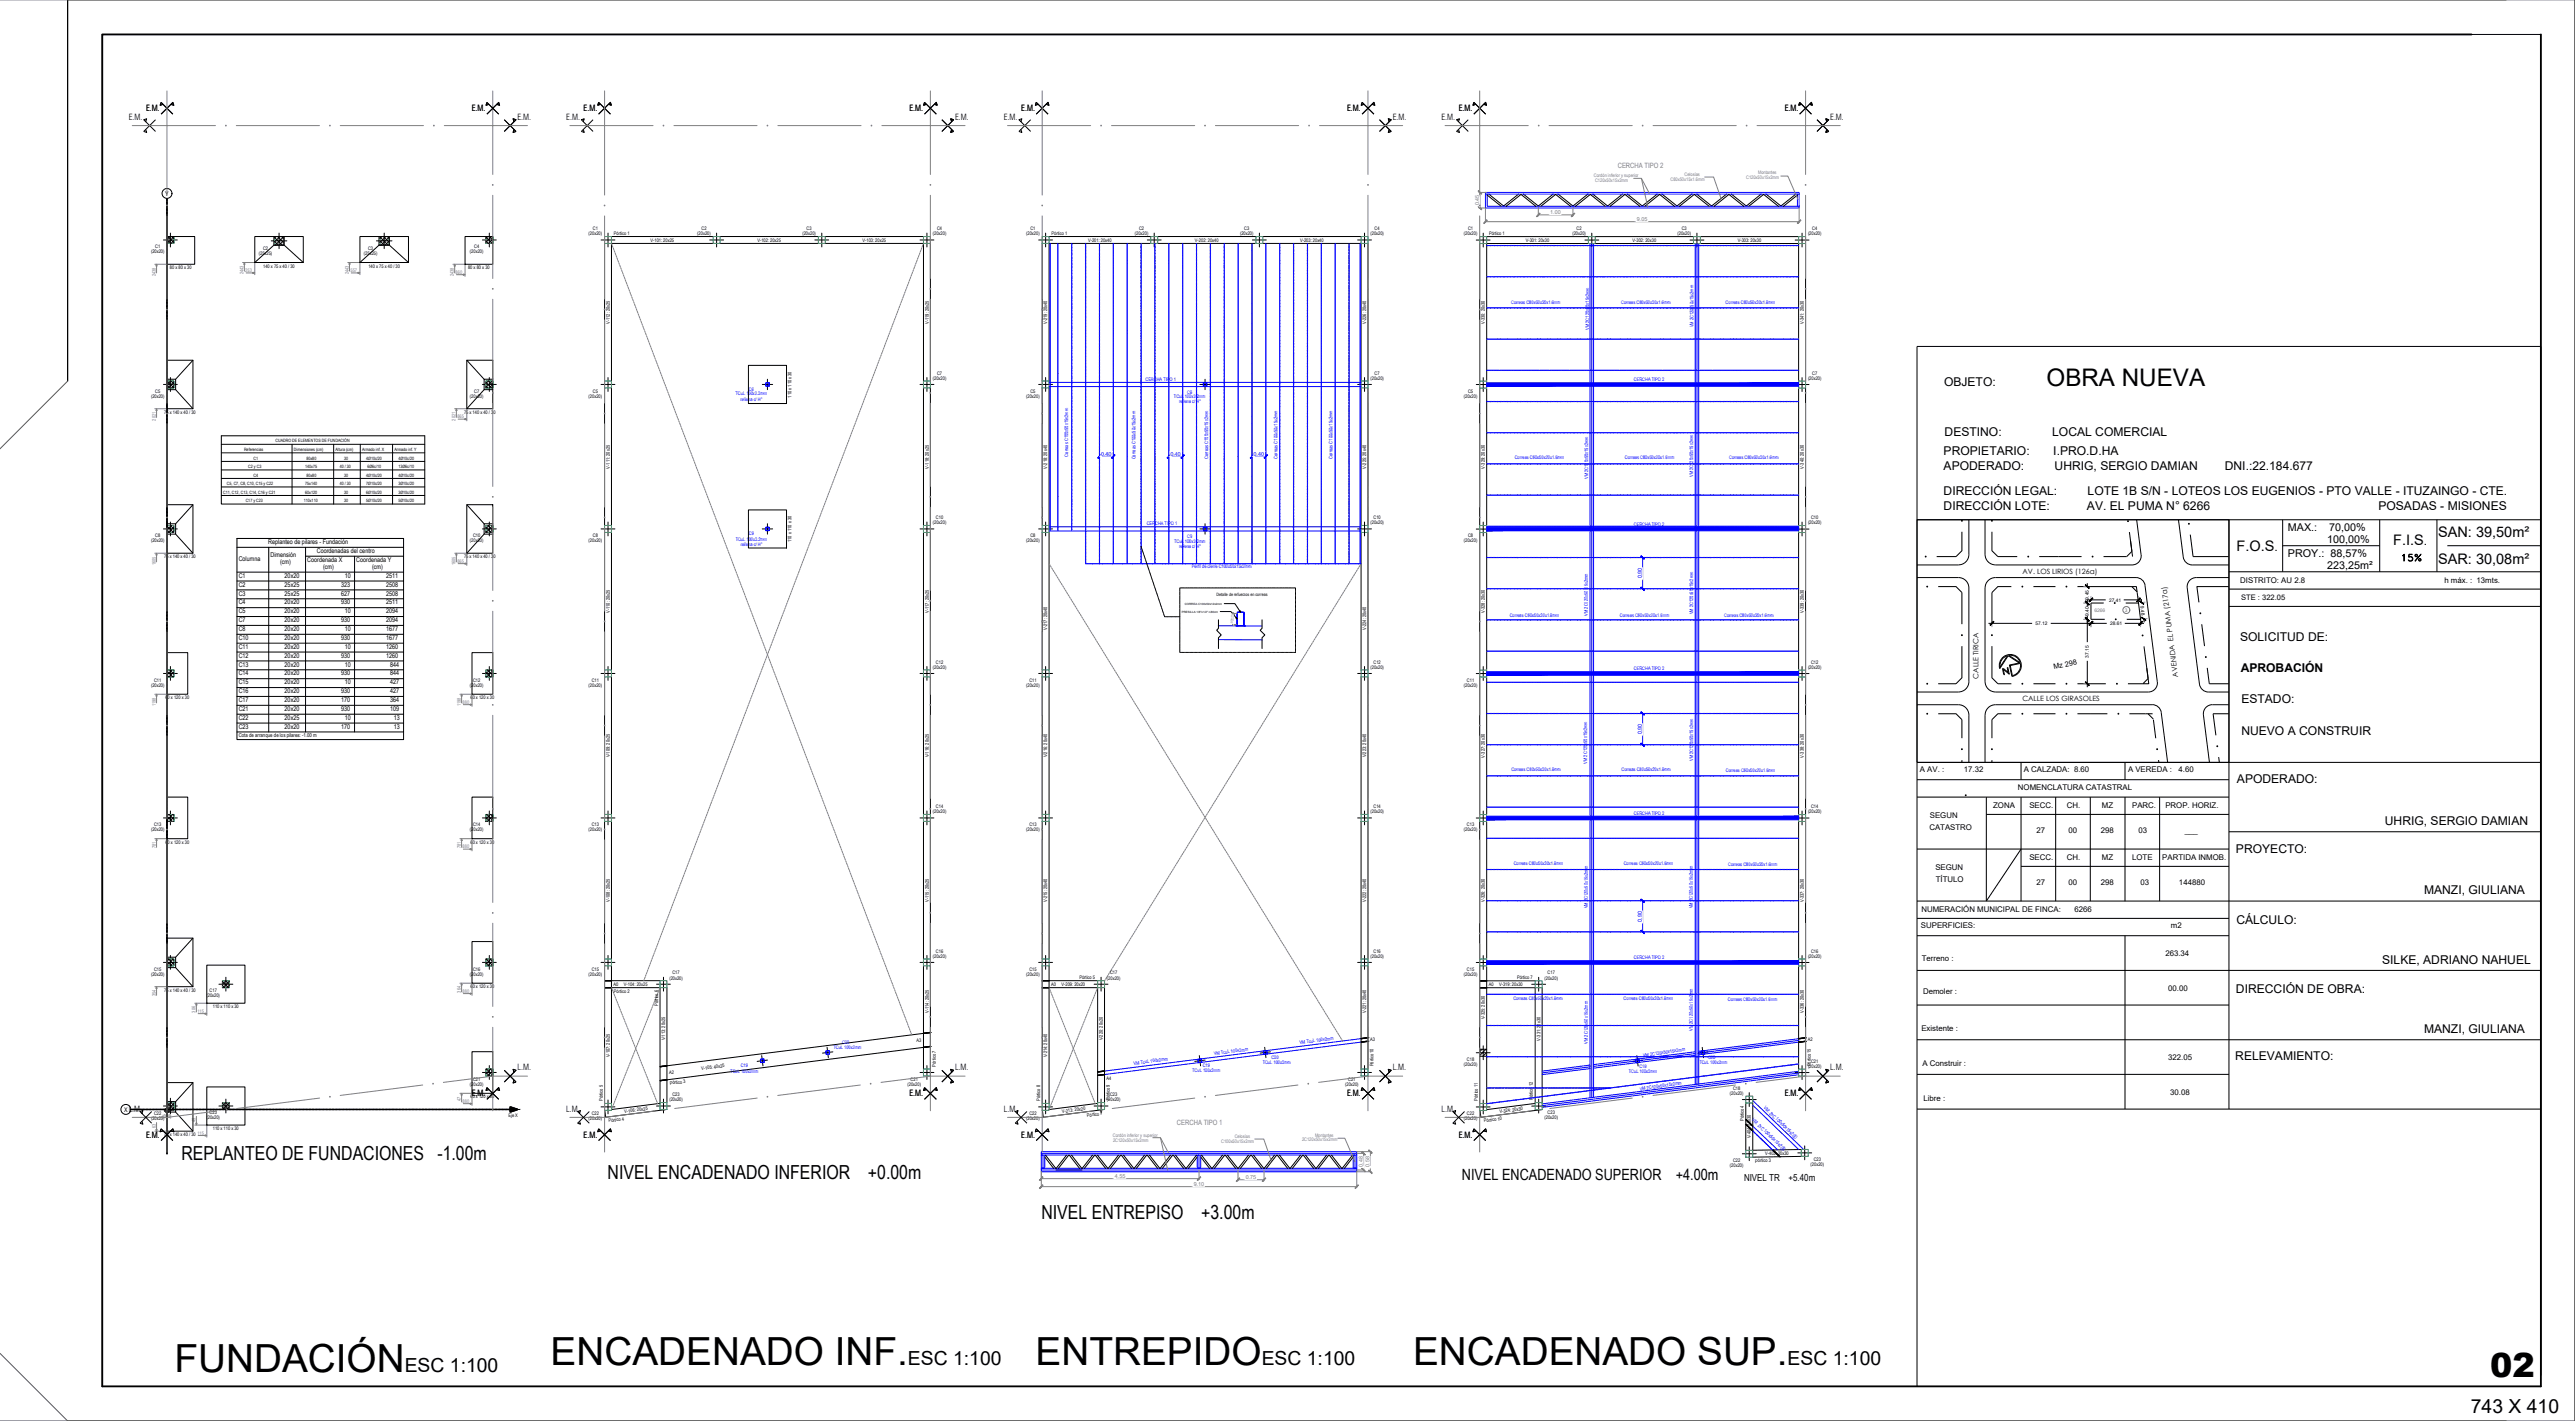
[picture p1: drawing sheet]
<svg xmlns="http://www.w3.org/2000/svg" width="743mm" height="410mm" viewBox="0 0 743 410" stroke-linecap="round" stroke-linejoin="round" font-family="sans-serif">
<defs><g id="words">
<g font-size="11.2">
<text x="50.3" y="395.7">FUNDACIÓN</text>
<text x="158.9" y="393.8">ENCADENADO INF.</text>
<text x="298.8" y="393.8">ENTREPIDO</text>
<text x="407.7" y="393.8">ENCADENADO SUP.</text>
</g>
<text font-size="9.6" x="718.5" y="397.2">02</text>
<text font-size="7" x="590.5" y="111.3">OBRA NUEVA</text>
<g font-size="5.6">
<text x="52.4" y="334.8">REPLANTEO DE FUNDACIONES -1.00m</text>
<text x="175.3" y="340">NIVEL ENCADENADO INFERIOR</text>
<text x="250.4" y="340">+0.00m</text>
<text x="300.5" y="351.8">NIVEL ENTREPISO</text>
<text x="346.6" y="351.8">+3.00m</text>
<text x="116.8" y="395.7">ESC 1:100</text>
<text x="262" y="393.8">ESC 1:100</text>
<text x="364" y="393.8">ESC 1:100</text>
<text x="515.8" y="393.8">ESC 1:100</text>
<text x="712.9" y="407.6">743 X 410</text>
</g>
<g font-size="4.5">
<text x="421.8" y="340.4">NIVEL ENCADENADO SUPERIOR</text>
<text x="483.5" y="340.4">+4.00m</text>
</g>
<g font-size="4.2">
<text x="703.5" y="155">SAN: 39,50m²</text>
<text x="645.3" y="158.9">F.O.S</text>
<text x="690.5" y="157.2">F.I.S</text>
<text x="703.5" y="162.7">SAR: 30,08m²</text>
</g>
<g font-size="3.5">
<text x="560.9" y="111.3">OBJETO:</text>
<text x="561.1" y="125.8">DESTINO:</text>
<text x="592.1" y="125.8">LOCAL COMERCIAL</text>
<text x="560.8" y="131.2">PROPIETARIO:</text>
<text x="592.4" y="131.2">I.PRO.D.HA</text>
<text x="560.8" y="135.6">APODERADO:</text>
<text x="592.8" y="135.6">UHRIG, SERGIO DAMIAN</text>
<text x="641.9" y="135.6">DNI.:22.184.677</text>
<text x="560.8" y="142.8">DIRECCIÓN LEGAL:</text>
<text x="602.3" y="142.8">LOTE 1B S/N - LOTEOS LOS EUGENIOS - PTO VALLE - ITUZAINGO - CTE.</text>
<text x="560.8" y="147.1">DIRECCIÓN LOTE:</text>
<text x="602.1" y="147.1">AV. EL PUMA N° 6266</text>
<text x="686.2" y="147.1">POSADAS - MISIONES</text>
<text x="656.2" y="158.9">.</text>
<text x="699.3" y="157.2">.</text>
<text x="646.3" y="184.8">SOLICITUD DE:</text>
<text x="646.5" y="193.8">APROBACIÓN</text>
<text x="646.7" y="202.9">ESTADO:</text>
<text x="646.7" y="212">NUEVO A CONSTRUIR</text>
<text x="645.4" y="226">APODERADO:</text>
<text x="688.1" y="238">UHRIG, SERGIO DAMIAN</text>
<text x="645.1" y="246.1">PROYECTO:</text>
<text x="699.4" y="258">MANZI, GIULIANA</text>
<text x="645.2" y="266.7">CÁLCULO:</text>
<text x="687.3" y="278">SILKE, ADRIANO NAHUEL</text>
<text x="645.1" y="286.6">DIRECCIÓN DE OBRA:</text>
<text x="699.4" y="298">MANZI, GIULIANA</text>
<text x="644.9" y="305.9">RELEVAMIENTO:</text>
</g>
<g font-size="3.1">
<text x="660.1" y="153.2">MAX.:</text>
<text x="672" y="153.2">70,00%</text>
<text x="660.1" y="160.7">PROY.: 88,57%</text>
<text x="671.4" y="156.5">100,00%</text>
<text x="671.4" y="164">223,25m²</text>
</g>
<g font-size="2.8">
<text x="503.2" y="340.6">NIVEL TR</text>
<text x="516.1" y="340.6">+5.40m</text>
</g>
<g font-size="2.4">
<text x="37.1" y="34.6">E.M.</text>
<text x="42.1" y="32">E.M.</text>
<text x="136.1" y="32">E.M.</text>
<text x="149.3" y="34.6">E.M.</text>
<text x="163.4" y="34.6">E.M.</text>
<text x="168.4" y="32">E.M.</text>
<text x="262.4" y="32">E.M.</text>
<text x="275.6" y="34.6">E.M.</text>
<text x="289.6" y="34.6">E.M.</text>
<text x="294.7" y="32">E.M.</text>
<text x="388.7" y="32">E.M.</text>
<text x="401.8" y="34.6">E.M.</text>
<text x="415.9" y="34.6">E.M.</text>
<text x="420.9" y="32">E.M.</text>
<text x="514.9" y="32">E.M.</text>
<text x="528.1" y="34.6">E.M.</text>
<text x="149.3" y="308.8">L.M.</text>
<text x="275.6" y="308.8">L.M.</text>
<text x="401.8" y="308.8">L.M.</text>
<text x="528.1" y="308.8">L.M.</text>
<text x="136.1" y="316.3">E.M.</text>
<text x="262.4" y="316.3">E.M.</text>
<text x="388.7" y="316.3">E.M.</text>
<text x="514.9" y="316.3">E.M.</text>
<text x="37.1" y="320.7">L.M.</text>
<text x="163.4" y="320.7">L.M.</text>
<text x="289.6" y="320.7">L.M.</text>
<text x="415.9" y="320.7">L.M.</text>
<text x="42.1" y="328.2">E.M.</text>
<text x="168.4" y="328.2">E.M.</text>
<text x="294.7" y="328.2">E.M.</text>
<text x="420.9" y="328.2">E.M.</text>
</g>
<g font-size="2.3">
<text x="646.4" y="168.2">DISTRITO: AU 2.8</text>
<text x="705.3" y="168.2">h máx. : 13mts.</text>
<text x="553.9" y="222.7">A AV. :</text>
<text x="566.6" y="222.7">17.32</text>
<text x="582.2" y="227.8">NOMENCLATURA CATASTRAL</text>
<text x="583.9" y="222.7">A CALZADA: 8.60</text>
<text x="614" y="222.7">A VEREDA :</text>
<text x="628.6" y="222.7">4.60</text>
<text x="575.1" y="233">ZONA</text>
<text x="585.5" y="233">SECC.</text>
<text x="596.3" y="233">CH.</text>
<text x="606.5" y="233">MZ</text>
<text x="615.2" y="233">PARC.</text>
<text x="624.8" y="233">PROP. HORIZ.</text>
<text x="556.7" y="239.3">CATASTRO</text>
<text x="556.8" y="235.9">SEGUN</text>
<text x="587.5" y="240.4">27</text>
<text x="596.8" y="240.4">00</text>
<text x="606.1" y="240.4">298</text>
<text x="617" y="240.4">03</text>
<text x="630.3" y="240.4">___</text>
<text x="558.4" y="250.9">SEGUN</text>
<text x="585.5" y="248">SECC.</text>
<text x="596.3" y="248">CH.</text>
<text x="606.5" y="248">MZ</text>
<text x="615.2" y="248.1">LOTE</text>
<text x="623.9" y="248.1">PARTIDA INMOB.</text>
<text x="558.5" y="254.4">TÍTULO</text>
<text x="587.5" y="255.4">27</text>
<text x="596.8" y="255.4">00</text>
<text x="606.1" y="255.4">298</text>
<text x="617.6" y="255.4">03</text>
<text x="628.7" y="255.4">144880</text>
<text x="554.4" y="263">NUMERACIÓN MUNICIPAL DE FINCA:</text>
<text x="598.5" y="263">6266</text>
<text x="554.2" y="267.8">SUPERFICIES:</text>
<text x="626.4" y="267.8">m2</text>
<text x="624.8" y="275.9">263.34</text>
<text x="554.5" y="277.1">Terreno :</text>
<text x="554.8" y="286.8">Demoler :</text>
<text x="625.6" y="285.9">00.00</text>
<text x="554.4" y="297.5">Existente :</text>
<text x="625.6" y="305.9">322.05</text>
<text x="554.7" y="307.6">A Construir :</text>
<text x="555" y="317.5">Libre :</text>
<text x="626.1" y="315.9">30.08</text>
</g>
<text font-size="2.2" x="646.6" y="173">STE : 322.05</text>
<g font-size="2.1" fill="#808080">
<text x="466.7" y="48.4">CERCHA TIPO 2</text>
<text x="339.6" y="324.6">CERCHA TIPO 1</text>
</g>
<g font-size="2.1">
<text x="583.6" y="165.5">AV. LOS LIRIOS (126a)</text>
<text x="570.8" y="195.7" transform="rotate(-90 570.8 195.7)">CALLE TIRICA</text>
<text x="592.6" y="193.1" transform="rotate(-12 592.6 193.1)">Mz 298</text>
<text x="628.5" y="195.2" transform="rotate(-97 628.5 195.2)">AVENIDA EL PUMA (217a)</text>
<text x="583.5" y="202.1">CALLE LOS GIRASOLES</text>
</g>
<g font-size="1.9">
<text x="47.7" y="56.5">Y</text>
<text x="68.9" y="161.8">Columna</text>
<text x="77.4" y="157">Replanteo de pilares - Fundación</text>
<text x="78" y="160.8">Dimensión</text>
<text x="91.4" y="159.5">Coordenadas del centro</text>
<text x="68.9" y="166.7">C1</text>
<text x="80.8" y="162.8">(cm)</text>
<text x="82.1" y="166.7">20x20</text>
<text x="88.7" y="162.1">Coordenada X</text>
<text x="93.2" y="164.1">(cm)</text>
<text x="99.5" y="166.7">10</text>
<text x="102.8" y="162.1">Coordenada Y</text>
<text x="107.3" y="164.1">(cm)</text>
<text x="111.4" y="166.7">2511</text>
<text x="68.9" y="169.2">C2</text>
<text x="68.9" y="171.8">C3</text>
<text x="82.1" y="169.2">25x25</text>
<text x="82.1" y="171.8">25x25</text>
<text x="98.4" y="169.2">323</text>
<text x="98.4" y="171.8">627</text>
<text x="111.4" y="169.2">2508</text>
<text x="111.4" y="171.8">2508</text>
<text x="68.9" y="174.4">C4</text>
<text x="68.9" y="176.9">C5</text>
<text x="68.9" y="179.5">C7</text>
<text x="82.1" y="174.4">20x20</text>
<text x="82.1" y="176.9">20x20</text>
<text x="82.1" y="179.5">20x20</text>
<text x="98.4" y="174.4">930</text>
<text x="98.4" y="179.5">930</text>
<text x="99.5" y="176.9">10</text>
<text x="111.4" y="174.4">2511</text>
<text x="111.4" y="176.9">2094</text>
<text x="111.4" y="179.5">2094</text>
<text x="68.9" y="182">C8</text>
<text x="68.9" y="184.6">C10</text>
<text x="82.1" y="182">20x20</text>
<text x="82.1" y="184.6">20x20</text>
<text x="98.4" y="184.6">930</text>
<text x="99.5" y="182">10</text>
<text x="111.4" y="182">1677</text>
<text x="111.4" y="184.6">1677</text>
<text x="68.9" y="187.2">C11</text>
<text x="68.9" y="189.7">C12</text>
<text x="82.1" y="187.2">20x20</text>
<text x="82.1" y="189.7">20x20</text>
<text x="98.4" y="189.7">930</text>
<text x="99.5" y="187.2">10</text>
<text x="111.4" y="187.2">1260</text>
<text x="111.4" y="189.7">1260</text>
<text x="68.9" y="192.3">C13</text>
<text x="68.9" y="194.9">C14</text>
<text x="68.9" y="197.4">C15</text>
<text x="82.1" y="192.3">20x20</text>
<text x="82.1" y="194.9">20x20</text>
<text x="82.1" y="197.4">20x20</text>
<text x="98.4" y="194.9">930</text>
<text x="99.5" y="192.3">10</text>
<text x="99.5" y="197.4">10</text>
<text x="112.5" y="192.3">844</text>
<text x="112.5" y="194.9">844</text>
<text x="112.5" y="197.4">427</text>
<text x="68.9" y="200">C16</text>
<text x="68.9" y="202.5">C17</text>
<text x="82.1" y="200">20x20</text>
<text x="82.1" y="202.5">20x20</text>
<text x="98.4" y="200">930</text>
<text x="98.4" y="202.5">170</text>
<text x="112.5" y="200">427</text>
<text x="112.5" y="202.5">364</text>
<text x="68.9" y="205.1">C21</text>
<text x="68.9" y="207.7">C22</text>
<text x="82.1" y="205.1">20x20</text>
<text x="82.1" y="207.7">20x25</text>
<text x="98.4" y="205.1">930</text>
<text x="99.5" y="207.7">10</text>
<text x="112.5" y="205.1">109</text>
<text x="113.7" y="207.7">13</text>
<text x="68.9" y="210.2">C23</text>
<text x="82.1" y="210.2">20x20</text>
<text x="98.4" y="210.2">170</text>
<text x="113.7" y="210.2">13</text>
<text x="35.8" y="320.7">X</text>
</g>
<g font-size="1.6" fill="#808080">
<text x="426.8" y="59.3" transform="rotate(-90 426.8 59.3)">0.45</text>
<text x="447.3" y="61.8">1.00</text>
<text x="472.3" y="63.7">9.05</text>
<text x="321.7" y="339.8">4.55</text>
<text x="359.4" y="340.1">0.75</text>
<text x="393.2" y="336.6" transform="rotate(-90 393.2 336.6)">0.48</text>
<text x="395.1" y="336.6" transform="rotate(-90 395.1 336.6)">0.58</text>
<text x="344.4" y="342.1">9.10</text>
</g>
<g font-size="1.6" fill="#00f">
<text x="317.7" y="131.4">0.40</text>
<text x="337.7" y="131.4">0.40</text>
<text x="361.7" y="131.4">0.40</text>
<text x="473.7" y="166.9" transform="rotate(-90 473.7 166.9)">0.90</text>
<text x="473.7" y="211.9" transform="rotate(-90 473.7 211.9)">0.90</text>
<text x="473.7" y="265.9" transform="rotate(-90 473.7 265.9)">0.90</text>
</g>
<text font-size="1.5" x="68.9" y="212.5">Cota de arranque de los pilares: -1.00 m</text>
<g font-size="1.4" fill="#808080">
<text x="459.9" y="51.2">Cordón inferior y superior</text>
<text x="460.2" y="52.5">C120x50x15x2mm</text>
<text x="482" y="52.3">C80x50x15x1.6mm</text>
<text x="486" y="50.9">Celosías</text>
<text x="503.8" y="51.7">C120x50x15x2mm</text>
<text x="507.2" y="50.3">Montantes</text>
<text x="44.9" y="79.7" transform="rotate(-90 44.9 79.7)">2438</text>
<text x="70.3" y="79.2" transform="rotate(-90 70.3 79.2)">2443</text>
<text x="70.8" y="78.5">253</text>
<text x="100.6" y="79.2" transform="rotate(-90 100.6 79.2)">2443</text>
<text x="101.1" y="78.5">557</text>
<text x="130.9" y="79.7" transform="rotate(-90 130.9 79.7)">2438</text>
<text x="131.5" y="79">860</text>
<text x="44.9" y="121.4" transform="rotate(-90 44.9 121.4)">2021</text>
<text x="131.4" y="121.4" transform="rotate(-90 131.4 121.4)">2021</text>
<text x="132" y="120.7">865</text>
<text x="44.9" y="163" transform="rotate(-90 44.9 163)">1605</text>
<text x="131.4" y="163" transform="rotate(-90 131.4 163)">1605</text>
<text x="132" y="162.3">865</text>
<text x="44.9" y="203.7" transform="rotate(-90 44.9 203.7)">1198</text>
<text x="132.9" y="203.7" transform="rotate(-90 132.9 203.7)">1198</text>
<text x="133.5" y="203">880</text>
<text x="44.9" y="244.7" transform="rotate(-90 44.9 244.7)">781</text>
<text x="132.9" y="244.7" transform="rotate(-90 132.9 244.7)">781</text>
<text x="133.5" y="244.7">880</text>
<text x="44.9" y="287.4" transform="rotate(-90 44.9 287.4)">354</text>
<text x="132.9" y="286.4" transform="rotate(-90 132.9 286.4)">364</text>
<text x="133.5" y="286.4">880</text>
<text x="56.4" y="292.1" transform="rotate(-90 56.4 292.1)">306</text>
<text x="57" y="292.2">115</text>
<text x="132.9" y="317.5" transform="rotate(-90 132.9 317.5)">47</text>
<text x="56.4" y="323.7" transform="rotate(-90 56.4 323.7)">45</text>
<text x="133.5" y="318.1">880</text>
<text x="44.9" y="325.5" transform="rotate(-90 44.9 325.5)">63</text>
<text x="57" y="327.3">115</text>
<text x="321.1" y="327.9">Cordón inferior y superior</text>
<text x="321.1" y="329.3">2C120x50x15x2mm</text>
<text x="352.3" y="329.8">C100x50x15x2mm</text>
<text x="356.2" y="328.4">Celosías</text>
<text x="375.7" y="329.3">2C120x50x15x2mm</text>
<text x="379.4" y="327.9">Montantes</text>
</g>
<g font-size="1.4">
<text x="44.8" y="71.6">C1</text>
<text x="136.8" y="71.6">C4</text>
<text x="169.8" y="67.9">(20x20)</text>
<text x="171" y="66.4">C1</text>
<text x="177.1" y="67.7">Pórtico 1</text>
<text x="187.7" y="69.7">V-101: 20x25</text>
<text x="201.2" y="67.9">(20x20)</text>
<text x="202.4" y="66.4">C2</text>
<text x="218.5" y="69.7">V-102: 20x25</text>
<text x="231.5" y="67.9">(20x20)</text>
<text x="232.7" y="66.4">C3</text>
<text x="248.9" y="69.7">V-103: 20x25</text>
<text x="269.2" y="67.9">(20x20)</text>
<text x="270.4" y="66.4">C4</text>
<text x="296.1" y="67.9">(20x20)</text>
<text x="297.3" y="66.4">C1</text>
<text x="303.4" y="67.7">Pórtico 1</text>
<text x="313.9" y="69.7">V-201: 20x40</text>
<text x="327.4" y="67.9">(20x20)</text>
<text x="328.7" y="66.4">C2</text>
<text x="344.8" y="69.7">V-202: 20x40</text>
<text x="357.8" y="67.9">(20x20)</text>
<text x="359" y="66.4">C3</text>
<text x="375.1" y="69.7">V-203: 20x40</text>
<text x="395.4" y="67.9">(20x20)</text>
<text x="396.6" y="66.4">C4</text>
<text x="422.4" y="67.9">(20x20)</text>
<text x="423.6" y="66.4">C1</text>
<text x="429.6" y="67.7">Pórtico 1</text>
<text x="440.2" y="69.8">V-301: 20x30</text>
<text x="453.7" y="67.9">(20x20)</text>
<text x="454.9" y="66.4">C2</text>
<text x="471" y="69.8">V-302: 20x30</text>
<text x="484" y="67.9">(20x20)</text>
<text x="485.2" y="66.4">C3</text>
<text x="501.4" y="69.8">V-303: 20x30</text>
<text x="521.7" y="67.9">(20x20)</text>
<text x="522.9" y="66.4">C4</text>
<text x="43.6" y="73.1">(20x20)</text>
<text x="49" y="77.7">80 x 80 x 30</text>
<text x="74.7" y="73.6">(25x25)</text>
<text x="75.9" y="72.1">C2</text>
<text x="75.9" y="77.2">140 x 75 x 40 / 30</text>
<text x="105" y="73.6">(25x25)</text>
<text x="106.2" y="72.1">C3</text>
<text x="106.3" y="77.2">140 x 75 x 40 / 30</text>
<text x="135.1" y="77.7">80 x 80 x 30</text>
<text x="135.6" y="73.1">(20x20)</text>
<text x="175.9" y="93.5" transform="rotate(-90 175.9 93.5)">V-112: 20x25</text>
<text x="267.9" y="93.5" transform="rotate(-90 267.9 93.5)">V-119: 20x25</text>
<text x="302.2" y="93.5" transform="rotate(-90 302.2 93.5)">V-219: 20x40</text>
<text x="394.2" y="93.5" transform="rotate(-90 394.2 93.5)">V-226: 20x40</text>
<text x="428.4" y="93.5" transform="rotate(-90 428.4 93.5)">V-330: 20x30</text>
<text x="520.4" y="93.5" transform="rotate(-90 520.4 93.5)">V-341: 20x30</text>
<text x="44.8" y="113.3">C5</text>
<text x="136.8" y="113.3">C7</text>
<text x="171" y="113.3">C5</text>
<text x="269.2" y="109.6">(20x20)</text>
<text x="270.4" y="108.1">C7</text>
<text x="297.3" y="113.3">C5</text>
<text x="395.4" y="109.6">(20x20)</text>
<text x="396.6" y="108.1">C7</text>
<text x="423.6" y="113.3">C5</text>
<text x="521.7" y="109.6">(20x20)</text>
<text x="522.9" y="108.1">C7</text>
<text x="43.6" y="114.8">(20x20)</text>
<text x="47.4" y="119.4">75 x 140 x 40 / 30</text>
<text x="133.9" y="119.4">75 x 140 x 40 / 30</text>
<text x="135.6" y="114.8">(20x20)</text>
<text x="169.8" y="114.8">(20x20)</text>
<text x="228.4" y="114.7" transform="rotate(-90 228.4 114.7)">110 x 110 x 30</text>
<text x="296.1" y="114.8">(20x20)</text>
<text x="422.4" y="114.8">(20x20)</text>
<text x="175.9" y="135.2" transform="rotate(-90 175.9 135.2)">V-111: 20x25</text>
<text x="267.9" y="135.2" transform="rotate(-90 267.9 135.2)">V-118: 20x25</text>
<text x="302.2" y="135.2" transform="rotate(-90 302.2 135.2)">V-218: 20x40</text>
<text x="394.2" y="135.2" transform="rotate(-90 394.2 135.2)">V-225: 20x40</text>
<text x="428.4" y="135.2" transform="rotate(-90 428.4 135.2)">V-329: 20x30</text>
<text x="520.4" y="135.2" transform="rotate(-90 520.4 135.2)">V-340: 20x30</text>
<text x="270" y="149.7">C10</text>
<text x="396.3" y="149.7">C10</text>
<text x="522.5" y="149.8">C10</text>
<text x="44.8" y="154.9">C8</text>
<text x="136.5" y="154.9">C10</text>
<text x="171" y="154.9">C8</text>
<text x="269.2" y="151.2">(20x20)</text>
<text x="297.3" y="154.9">C8</text>
<text x="395.4" y="151.2">(20x20)</text>
<text x="423.6" y="155">C8</text>
<text x="521.7" y="151.3">(20x20)</text>
<text x="43.6" y="156.4">(20x20)</text>
<text x="47.4" y="161.1">75 x 140 x 40 / 30</text>
<text x="133.9" y="161.1">75 x 140 x 40 / 30</text>
<text x="135.6" y="156.4">(20x20)</text>
<text x="169.8" y="156.4">(20x20)</text>
<text x="228.4" y="156.4" transform="rotate(-90 228.4 156.4)">110 x 110 x 30</text>
<text x="296.1" y="156.4">(20x20)</text>
<text x="422.4" y="156.5">(20x20)</text>
<text x="602.7" y="172.9" transform="rotate(-90 602.7 172.9)">9.45</text>
<text x="608.5" y="173.6">27.41</text>
<text x="175.9" y="176.8" transform="rotate(-90 175.9 176.8)">V-110: 20x25</text>
<text x="267.9" y="176.8" transform="rotate(-90 267.9 176.8)">V-117: 20x25</text>
<text x="428.4" y="176.9" transform="rotate(-90 428.4 176.9)">V-328: 20x30</text>
<text x="520.4" y="176.9" transform="rotate(-90 520.4 176.9)">V-339: 20x30</text>
<text x="602.7" y="177.7" transform="rotate(-90 602.7 177.7)">9.40</text>
<text x="617.6" y="174.9" transform="rotate(83 617.6 174.9)">9.48</text>
<text x="302.2" y="181.8" transform="rotate(-90 302.2 181.8)">V-217: 20x40</text>
<text x="394.2" y="181.8" transform="rotate(-90 394.2 181.8)">V-224: 20x40</text>
<text x="587.3" y="180.3">57.12</text>
<text x="608.8" y="180.3">28.61</text>
<text x="270" y="191.4">C12</text>
<text x="396.3" y="191.4">C12</text>
<text x="522.5" y="191.4">C12</text>
<text x="602.7" y="189.7" transform="rotate(-90 602.7 189.7)">37.15</text>
<text x="44.5" y="196.6">C11</text>
<text x="136.5" y="196.6">C12</text>
<text x="170.7" y="196.6">C11</text>
<text x="269.2" y="192.9">(20x20)</text>
<text x="297" y="196.6">C11</text>
<text x="395.4" y="192.9">(20x20)</text>
<text x="423.2" y="196.7">C11</text>
<text x="521.7" y="192.9">(20x20)</text>
<text x="43.6" y="198.1">(20x20)</text>
<text x="47.7" y="201.7">60 x 120 x 30</text>
<text x="135.6" y="198.1">(20x20)</text>
<text x="135.7" y="201.7">60 x 120 x 30</text>
<text x="169.8" y="198.1">(20x20)</text>
<text x="296.1" y="198.1">(20x20)</text>
<text x="422.4" y="198.2">(20x20)</text>
<text x="175.9" y="218.5" transform="rotate(-90 175.9 218.5)">V-109: 20x25</text>
<text x="267.9" y="218.5" transform="rotate(-90 267.9 218.5)">V-116: 20x25</text>
<text x="302.2" y="218.5" transform="rotate(-90 302.2 218.5)">V-216: 20x40</text>
<text x="394.2" y="218.5" transform="rotate(-90 394.2 218.5)">V-223: 20x40</text>
<text x="428.4" y="218.5" transform="rotate(-90 428.4 218.5)">V-327: 20x30</text>
<text x="520.4" y="218.5" transform="rotate(-90 520.4 218.5)">V-338: 20x30</text>
<text x="270" y="233.1">C14</text>
<text x="396.3" y="233.1">C14</text>
<text x="522.5" y="233.1">C14</text>
<text x="43.6" y="239.8">(20x20)</text>
<text x="44.5" y="238.3">C13</text>
<text x="135.6" y="239.8">(20x20)</text>
<text x="136.5" y="238.3">C14</text>
<text x="169.8" y="239.8">(20x20)</text>
<text x="170.7" y="238.3">C13</text>
<text x="269.2" y="234.6">(20x20)</text>
<text x="296.1" y="239.8">(20x20)</text>
<text x="297" y="238.3">C13</text>
<text x="395.4" y="234.6">(20x20)</text>
<text x="422.4" y="239.8">(20x20)</text>
<text x="423.2" y="238.3">C13</text>
<text x="521.7" y="234.6">(20x20)</text>
<text x="47.7" y="243.4">60 x 120 x 30</text>
<text x="135.7" y="243.4">60 x 120 x 30</text>
<text x="175.9" y="260.2" transform="rotate(-90 175.9 260.2)">V-108: 20x25</text>
<text x="267.9" y="260.2" transform="rotate(-90 267.9 260.2)">V-115: 20x25</text>
<text x="302.2" y="260.2" transform="rotate(-90 302.2 260.2)">V-215: 20x40</text>
<text x="394.2" y="260.2" transform="rotate(-90 394.2 260.2)">V-222: 20x40</text>
<text x="428.4" y="260.2" transform="rotate(-90 428.4 260.2)">V-326: 20x30</text>
<text x="520.4" y="260.2" transform="rotate(-90 520.4 260.2)">V-337: 20x30</text>
<text x="270" y="274.8">C16</text>
<text x="396.3" y="274.8">C16</text>
<text x="522.5" y="274.8">C16</text>
<text x="43.6" y="281.5">(20x20)</text>
<text x="44.5" y="280">C15</text>
<text x="135.6" y="281.5">(20x20)</text>
<text x="136.5" y="280">C16</text>
<text x="169.8" y="281.5">(20x20)</text>
<text x="170.7" y="280">C15</text>
<text x="194" y="281.1">C17</text>
<text x="269.2" y="276.3">(20x20)</text>
<text x="296.1" y="281.5">(20x20)</text>
<text x="297" y="280">C15</text>
<text x="320.3" y="281.1">C17</text>
<text x="395.4" y="276.3">(20x20)</text>
<text x="422.4" y="281.5">(20x20)</text>
<text x="423.2" y="280">C15</text>
<text x="446.5" y="281.1">C17</text>
<text x="521.7" y="276.3">(20x20)</text>
<text x="47.4" y="286.1">75 x 140 x 40 / 30</text>
<text x="59.6" y="287.8">(20x20)</text>
<text x="60.5" y="286.3">C17</text>
<text x="135.7" y="285.1">60 x 120 x 30</text>
<text x="177" y="284.4">A0</text>
<text x="177.1" y="286.5">Pórtico 2</text>
<text x="180" y="284.4">V-104: 20x25</text>
<text x="193.1" y="282.6">(20x20)</text>
<text x="303.3" y="284.4">A0</text>
<text x="306.3" y="284.4">V-209: 20x20</text>
<text x="311.4" y="282.4">Pórtico 5</text>
<text x="319.4" y="282.6">(20x20)</text>
<text x="429.6" y="284.4">A0</text>
<text x="432.5" y="284.4">V-319: 20x30</text>
<text x="437.7" y="282.4">Pórtico 7</text>
<text x="445.6" y="282.6">(20x20)</text>
<text x="61.4" y="290.9">110 x 110 x 30</text>
<text x="189.9" y="290.1" transform="rotate(-90 189.9 290.1)">Pórtico 6</text>
<text x="267.9" y="292.2" transform="rotate(-90 267.9 292.2)">V-114: 20x25</text>
<text x="394.2" y="292.2" transform="rotate(-90 394.2 292.2)">V-221: 20x40</text>
<text x="520.4" y="292.2" transform="rotate(-90 520.4 292.2)">V-336: 20x30</text>
<text x="428.4" y="294.1" transform="rotate(-90 428.4 294.1)">V-325: 20x30</text>
<text x="175.9" y="305" transform="rotate(-90 175.9 305)">V-107: 20x25</text>
<text x="191.9" y="300.2" transform="rotate(-90 191.9 300.2)">V-113: 20x25</text>
<text x="264.4" y="300.7">A3</text>
<text x="302.2" y="305" transform="rotate(-90 302.2 305)">V-214: 20x40</text>
<text x="318.2" y="300.2" transform="rotate(-90 318.2 300.2)">V-220: 20x20</text>
<text x="395.3" y="300.3">A3</text>
<text x="444.4" y="300.2" transform="rotate(-90 444.4 300.2)">V-331: 20x30</text>
<text x="521.6" y="300.3">A2</text>
<text x="136.5" y="311.7">C21</text>
<text x="193" y="309.9">A2</text>
<text x="202.4" y="308.7" transform="rotate(-7 202.4 308.7)">V-105: 40x25</text>
<text x="262.7" y="311.7">C21</text>
<text x="270" y="307.7" transform="rotate(-90 270 307.7)">Pórtico 7</text>
<text x="319.3" y="311.6">A4</text>
<text x="389" y="311.7">C21</text>
<text x="396.3" y="307.6" transform="rotate(-90 396.3 307.6)">Pórtico 10</text>
<text x="422.4" y="307.5">(20x20)</text>
<text x="423.2" y="306.1">C18</text>
<text x="521.7" y="308.1">(20x20)</text>
<text x="522.5" y="307.6" transform="rotate(-90 522.5 307.6)">Pórtico 15</text>
<text x="522.5" y="306.6">C21</text>
<text x="135.6" y="313.2">(20x20)</text>
<text x="135.7" y="316.8">60 x 120 x 30</text>
<text x="173.9" y="317.6" transform="rotate(-90 173.9 317.6)">Pórtico 5</text>
<text x="193.1" y="317.7">(20x20)</text>
<text x="193.3" y="312.9" transform="rotate(-7 193.3 312.9)">Pórtico 3</text>
<text x="194" y="316.2">C23</text>
<text x="261.9" y="313.2">(20x20)</text>
<text x="300.1" y="317.6" transform="rotate(-90 300.1 317.6)">Pórtico 8</text>
<text x="319.4" y="317.7">(20x20)</text>
<text x="320.2" y="317.3" transform="rotate(-90 320.2 317.3)">Pórtico 9</text>
<text x="320.3" y="316.2">C23</text>
<text x="388.1" y="313.2">(20x20)</text>
<text x="426.4" y="317.5" transform="rotate(-90 426.4 317.5)">Pórtico 11</text>
<text x="442.3" y="317.3" transform="rotate(-90 442.3 317.3)">Pórtico 12</text>
<text x="499.1" y="315.8">(20x20)</text>
<text x="500" y="314.3">C18</text>
<text x="43.6" y="323.2">(20x25)</text>
<text x="44.5" y="321.7">C22</text>
<text x="59.6" y="322.9">(20x20)</text>
<text x="60.5" y="321.4">C23</text>
<text x="146.7" y="322.3">Eje X</text>
<text x="169.8" y="323.2">(20x20)</text>
<text x="170.7" y="321.7">C22</text>
<text x="175.6" y="323.8" transform="rotate(-7 175.6 323.8)">Pórtico 4</text>
<text x="180.2" y="321.1" transform="rotate(-7 180.2 321.1)">V-106: 20x25</text>
<text x="296.1" y="323.2">(20x20)</text>
<text x="297" y="321.7">C22</text>
<text x="306.5" y="321.1" transform="rotate(-7 306.5 321.1)">V-213: 20x20</text>
<text x="313.7" y="322.3" transform="rotate(-7 313.7 322.3)">Pórtico 7</text>
<text x="422.4" y="323.2">(20x20)</text>
<text x="423.2" y="321.7">C22</text>
<text x="428.3" y="323.8" transform="rotate(-7 428.3 323.8)">Pórtico 10</text>
<text x="432.7" y="321.1" transform="rotate(-7 432.7 321.1)">V-324: 20x30</text>
<text x="445.6" y="322.9">(20x20)</text>
<text x="446.5" y="321.4">C23</text>
<text x="503.2" y="323.4" transform="rotate(-90 503.2 323.4)">Pórtico 4</text>
<text x="47.4" y="327.8">75 x 140 x 40 / 30</text>
<text x="61.4" y="326">110 x 110 x 30</text>
<text x="505.2" y="328.4" transform="rotate(-90 505.2 328.4)">V-404: 20x30</text>
<text x="500" y="335.2">C22</text>
<text x="506.4" y="335.4" transform="rotate(-1 506.4 335.4)">Pórtico 3</text>
<text x="509.3" y="333.3" transform="rotate(-1 509.3 333.3)">V-403: 20x30</text>
<text x="523.3" y="334.9">C23</text>
<text x="499.1" y="336.7">(20x20)</text>
<text x="522.4" y="336.4">(20x20)</text>
</g>
<g font-size="1.4" fill="#00f">
<text x="436" y="87.6">Correas C80x50x20x1.6mm</text>
<text x="467.8" y="87.6">Correas C80x50x20x1.6mm</text>
<text x="497.9" y="87.7">Correas C80x50x20x1.6mm</text>
<text x="458.5" y="95.1" transform="rotate(-90 458.5 95.1)">VM 2C120x50x15x2mm</text>
<text x="488.6" y="94.5" transform="rotate(-90 488.6 94.5)">VM 2C120x50x15x2mm</text>
<text x="216.1" y="112.8">C6</text>
<text x="330.5" y="110">CERCHA TIPO 1</text>
<text x="342.6" y="113.5">C6</text>
<text x="471.4" y="110">CERCHA TIPO 2</text>
<text x="212.2" y="114.1">TCuL 100x3.2mm</text>
<text x="213.7" y="115.6">rellena c/ H°</text>
<text x="338.7" y="114.9">TCuL 100x3.2mm</text>
<text x="340.2" y="116.4">rellena c/ H°</text>
<text x="308.2" y="131.7" transform="rotate(-90 308.2 131.7)">Correas C100x50x15x2mm</text>
<text x="327.6" y="132.5" transform="rotate(-90 327.6 132.5)">Correas C100x50x15x2mm</text>
<text x="348.6" y="132.4" transform="rotate(-90 348.6 132.4)">Correas C100x50x15x2mm</text>
<text x="368.6" y="132.3" transform="rotate(-90 368.6 132.3)">Correas C100x50x15x2mm</text>
<text x="384.5" y="132.3" transform="rotate(-90 384.5 132.3)">Correas C100x50x15x2mm</text>
<text x="437" y="132.4">Correas C80x50x20x1.6mm</text>
<text x="468.8" y="132.4">Correas C80x50x20x1.6mm</text>
<text x="488.5" y="137.6" transform="rotate(-90 488.5 137.6)">VM 2C120x50x15x2mm</text>
<text x="498.9" y="132.5">Correas C80x50x20x1.6mm</text>
<text x="458.2" y="138.2" transform="rotate(-90 458.2 138.2)">VM 2C120x50x15x2mm</text>
<text x="212.3" y="155.9">TCuL 100x3.2mm</text>
<text x="216.1" y="154.4">C9</text>
<text x="330.9" y="151.5">CERCHA TIPO 1</text>
<text x="342.6" y="155.2">C9</text>
<text x="471.4" y="151.6">CERCHA TIPO 2</text>
<text x="213.7" y="157.4">rellena c/ H°</text>
<text x="338.8" y="156.7">TCuL 100x3.2mm</text>
<text x="340.2" y="158.2">rellena c/ H°</text>
<text x="343.9" y="163.9">Perfil de cierre C100x50x15x2mm</text>
<text x="435.6" y="177.9">Correas C80x50x20x1.6mm</text>
<text x="458.2" y="177.6" transform="rotate(-90 458.2 177.6)">VM 2C120x50x15x2mm</text>
<text x="467.4" y="177.9">Correas C80x50x20x1.6mm</text>
<text x="488.5" y="177.2" transform="rotate(-90 488.5 177.2)">VM 2C120x50x15x2mm</text>
<text x="497.5" y="178.1">Correas C80x50x20x1.6mm</text>
<text x="471.4" y="193.3">CERCHA TIPO 2</text>
<text x="458" y="220.3" transform="rotate(-90 458 220.3)">VM 2C120x50x15x2mm</text>
<text x="488.5" y="219.5" transform="rotate(-90 488.5 219.5)">VM 2C120x50x15x2mm</text>
<text x="436.1" y="222.5">Correas C80x50x20x1.6mm</text>
<text x="467.8" y="222.5">Correas C80x50x20x1.6mm</text>
<text x="497.9" y="222.6">Correas C80x50x20x1.6mm</text>
<text x="471.4" y="235">CERCHA TIPO 2</text>
<text x="436.7" y="249.7">Correas C80x50x20x1.6mm</text>
<text x="468.5" y="249.7">Correas C80x50x20x1.6mm</text>
<text x="498.6" y="249.8">Correas C80x50x20x1.6mm</text>
<text x="458.1" y="262" transform="rotate(-90 458.1 262)">VM 2C120x50x15x2mm</text>
<text x="488.4" y="262" transform="rotate(-90 488.4 262)">VM 2C120x50x15x2mm</text>
<text x="471.4" y="276.7">CERCHA TIPO 2</text>
<text x="436.7" y="288.6">Correas C80x50x20x1.6mm</text>
<text x="468.5" y="288.6">Correas C80x50x20x1.6mm</text>
<text x="498.6" y="288.7">Correas C80x50x20x1.6mm</text>
<text x="488.4" y="297.4" transform="rotate(-90 488.4 297.4)">VM 2C120x50x15x2mm</text>
<text x="240.5" y="302.6">TCuL 100x2mm</text>
<text x="243" y="301.2">C20</text>
<text x="350.3" y="304.4" transform="rotate(-7 350.3 304.4)">VM TcuL 100x2mm</text>
<text x="366.8" y="305.4">C20</text>
<text x="375" y="301.2" transform="rotate(-7 375 301.2)">VM TcuL 100x2mm</text>
<text x="458.1" y="301" transform="rotate(-90 458.1 301)">VM 2C120x50x15x2mm</text>
<text x="474.2" y="304.9" transform="rotate(-8 474.2 304.9)">VM 2C120x50x15x2mm</text>
<text x="492.8" y="305.6">C20</text>
<text x="210.7" y="309.4">TCuL 100x2mm</text>
<text x="213.7" y="307.9">C19</text>
<text x="327.1" y="307.2" transform="rotate(-7 327.1 307.2)">VM TcuL 100x2mm</text>
<text x="344" y="309.3">TCuL 100x2mm</text>
<text x="347" y="307.8">C19</text>
<text x="364.3" y="306.8">TCuL 100x2mm</text>
<text x="470" y="309.5">TCuL 100x2mm</text>
<text x="473" y="308">C19</text>
<text x="490.3" y="307">TCuL 100x2mm</text>
<text x="473.2" y="314.6" transform="rotate(-8 473.2 314.6)">VM 2C120x50x15x2mm</text>
<text x="505.4" y="323.1" transform="rotate(44 505.4 323.1)">VM: 2xC 100x50x15x2([])</text>
<text x="508.8" y="319.7" transform="rotate(44 508.8 319.7)">VM: 2xC 100x50x15x2([])</text>
</g>
<g font-size="1.4" fill="#767676">
<text x="604.3" y="176.6" transform="rotate(1 604.3 176.6)">6266</text>
<text x="613.1" y="176.4">3</text>
</g>
<text font-size="1.4" fill="#950000" x="46.8" y="322.6">(0, 0)</text>
<g font-size="1.3">
<text x="70.4" y="130.1">Referencias</text>
<text x="79.5" y="127.6">CUADRO DE ELEMENTOS DE FUNDACIÓN</text>
<text x="84.8" y="130.1">Dimensiones (cm)</text>
<text x="96.8" y="130.1">Altura (cm)</text>
<text x="104.5" y="130.1">Armado inf. X</text>
<text x="113.8" y="130.1">Armado inf. Y</text>
<text x="71.6" y="135">C2 y C3</text>
<text x="73.2" y="132.6">C1</text>
<text x="73.2" y="137.5">C4</text>
<text x="88.1" y="135">140x75</text>
<text x="88.4" y="132.6">80x80</text>
<text x="88.4" y="137.5">80x80</text>
<text x="98" y="135">40 / 30</text>
<text x="99.3" y="132.6">30</text>
<text x="99.3" y="137.5">30</text>
<text x="105.6" y="132.6">4Ø10c/20</text>
<text x="105.6" y="137.5">4Ø10c/20</text>
<text x="106" y="135">6Ø6c/10</text>
<text x="114.9" y="132.6">4Ø10c/20</text>
<text x="114.9" y="135">13Ø6c/10</text>
<text x="114.9" y="137.5">4Ø10c/20</text>
<text x="64.4" y="142.4">C11, C12, C13, C14, C16 y C21</text>
<text x="65.5" y="139.9">C5, C7, C8, C10, C15 y C22</text>
<text x="88.1" y="139.9">75x140</text>
<text x="88.1" y="142.4">60x120</text>
<text x="98" y="139.9">40 / 30</text>
<text x="99.3" y="142.4">30</text>
<text x="105.6" y="139.9">7Ø10c/20</text>
<text x="105.6" y="142.4">6Ø10c/20</text>
<text x="114.9" y="139.9">3Ø10c/20</text>
<text x="114.9" y="142.4">3Ø10c/20</text>
<text x="70.9" y="144.9">C17 y C23</text>
<text x="87.6" y="144.9">110x110</text>
<text x="99.3" y="144.9">30</text>
<text x="105.6" y="144.9">5Ø10c/20</text>
<text x="114.9" y="144.9">5Ø10c/20</text>
<text x="351" y="171.9">Detalle de refuerzos en correas</text>
</g>
<g font-size=".8">
<text x="341" y="176.7">PRESILLA 1/8&quot;x1/2&quot; c/80cm</text>
<text x="341.9" y="174.4">CORREA C100x50x12x2mm</text>
</g>
<text font-size=".8" fill="#808080" x="355.7" y="179.7" transform="rotate(-89 355.7 179.7)">90mm</text>
</g></defs>
<!-- layer: CIM_CUAD_ZAPATA -->
<path d="M63.9 125.7h58.7v19.7h-58.7zM63.9 128.2h58.7M63.9 130.6h58.7M63.9 133.1h58.7M63.9 135.6h58.7M63.9 138h58.7M84.3 128.2v17.2M96.3 128.2v17.2M103.9 128.2v17.2M113.3 128.2v17.2M63.9 140.5h58.7M63.9 142.9h58.7" fill="none" stroke="#000" stroke-width=".29"/>
<!-- layer: TABLA_COORDENADAS -->
<path d="M68.4 155.3h48v2.6h-48z" fill="none" stroke="#dad7d3" stroke-width=".29"/>
<path d="M68.4 157.9h9.1v7.2h-9.1zM77.5 157.9h10.7v7.2h-10.7zM88.2 157.9h28.2v2.6h-28.2zM88.2 160.5h14.1v4.6h-14.1zM102.3 160.5h14.1v4.6h-14.1z" fill="none" stroke="#f2f1f0" stroke-width=".29"/>
<g fill="none" stroke="#000" stroke-width=".29">
<path d="M68.4 155.3h48v58.1h-48zM68.4 157.9h48M77.5 157.9v53.3M88.2 157.9v53.3M68.4 165.1h48M68.4 167.6h48M68.4 170.2h48M68.4 172.7h48M68.4 175.3h48M68.4 177.9h48M88.2 160.5h28.2M102.3 160.5v50.7"/>
<path d="M68.4 180.4h48M68.4 183h48M68.4 185.5h48M68.4 188.1h48M68.4 190.7h48M68.4 193.2h48M68.4 195.8h48M68.4 198.3h48M68.4 200.9h48M68.4 203.5h48M68.4 206h48M68.4 208.6h48"/>
<path d="M68.4 211.2h48"/>
</g>
<!-- layer: COLUMNAS_EJES -->
<g fill="none" stroke="#000" stroke-width=".29">
<path d="M47.2 69.2h4M49.2 67.2v4M78.3 69.5h4.5M80.5 67.2v4.5M108.6 69.5h4.5M110.8 67.2v4.5M139.2 69.2h4M141.2 67.2v4M173.4 69.2h4M175.4 67.2v4M204.8 69.2h4M206.8 67.2v4"/>
<path d="M235.1 69.2h4M237.1 67.2v4M265.5 69.2h4M267.4 67.2v4M299.7 69.2h4M301.7 67.2v4M331 69.2h4M333 67.2v4M361.4 69.2h4M363.4 67.2v4M391.7 69.2h4M393.7 67.2v4"/>
<path d="M425.9 69.3h4M427.9 67.3v4M457.3 69.3h4M459.3 67.3v4M487.6 69.3h4M489.6 67.3v4M517.9 69.3h4M519.9 67.3v4M47.2 110.9h4M49.2 108.9v4M139.2 110.9h4M141.2 108.9v4"/>
<path d="M173.4 110.9h4M175.4 108.9v4M219.9 110.9h3M221.4 109.4v3M265.5 110.9h4M267.4 108.9v4M299.7 110.9h4M301.7 108.9v4M346.2 110.9h3M347.7 109.4v3M391.7 110.9h4M393.7 108.9v4"/>
<path d="M425.9 110.9h4M427.9 108.9v4M517.9 110.9h4M519.9 108.9v4M47.2 152.6h4M49.2 150.6v4M139.2 152.6h4M141.2 150.6v4M173.4 152.6h4M175.4 150.6v4M219.9 152.6h3M221.4 151.1v3"/>
<path d="M265.5 152.6h4M267.4 150.6v4M299.7 152.6h4M301.7 150.6v4M346.2 152.6h3M347.7 151.1v3M391.7 152.6h4M393.7 150.6v4M425.9 152.6h4M427.9 150.6v4M517.9 152.6h4M519.9 150.6v4"/>
<path d="M47.2 194.3h4M49.2 192.3v4M139.2 194.3h4M141.2 192.3v4M173.4 194.3h4M175.4 192.3v4M265.5 194.3h4M267.4 192.3v4M299.7 194.3h4M301.7 192.3v4M391.7 194.3h4M393.7 192.3v4"/>
<path d="M425.9 194.3h4M427.9 192.3v4M517.9 194.3h4M519.9 192.3v4M47.2 236h4M49.2 233.9v4M139.2 236h4M141.2 233.9v4M173.4 236h4M175.4 233.9v4M265.5 236h4M267.4 233.9v4"/>
<path d="M299.7 236h4M301.7 233.9v4M391.7 236h4M393.7 233.9v4M425.9 236h4M427.9 234v4M517.9 236h4M519.9 234v4M47.2 277.6h4M49.2 275.6v4M139.2 277.6h4M141.2 275.6v4"/>
<path d="M173.4 277.6h4M175.4 275.6v4M265.5 277.6h4M267.4 275.6v4M299.7 277.6h4M301.7 275.6v4M391.7 277.6h4M393.7 275.6v4M425.9 277.7h4M427.9 275.7v4M517.9 277.7h4M519.9 275.7v4"/>
<path d="M63.2 283.9h4M65.2 281.9v4M189.4 283.9h4M191.4 281.9v4M315.7 283.9h4M317.7 281.9v4M441.9 283.9h4M443.9 281.9v4M47.2 319.1h4M49.2 316.8v4.5M63.2 319.1h4M65.2 317.1v4"/>
<path d="M139.2 309.4h4M141.2 307.4v4M173.4 319.3h4M175.4 317.3v4M189.4 319.1h4M191.4 317.1v4M219.8 304.5l.3 3M221.4 305.8l-2.9 .4M238.6 302.1l.4 3M240.3 303.4l-3 .4M265.5 309.4h4M267.4 307.4v4"/>
<path d="M299.7 319.3h4M301.7 317.3v4M315.7 319.1h4M317.7 317.1v4M346 304.5l.4 3M347.7 305.8l-3 .4M364.9 302.1l.4 3M366.6 303.4l-3 .4M391.7 309.4h4M393.7 307.4v4M425.9 319.3h4M425.9 303.7h4"/>
<path d="M427.9 301.7v4M427.9 317.3v4M441.9 319.1h4M443.9 317.1v4M472.3 304.5l.3 3M473.9 305.9l-2.9 .3M491.1 302.1l.4 3M492.8 303.5l-3 .3M502.7 317.2h4M504.7 315.2v4M517.9 309.4h4M519.9 307.4v4"/>
<path d="M502.7 332.8h4M504.7 330.8v4M518.7 332.6h4M520.7 330.6v4"/>
</g>
<!-- layer: PILAR_HORMIGON -->
<g fill="none" stroke="#00b85c" stroke-width=".3">
<path d="M48.2 68.2h2v2h-2zM79.2 68.2h2.6v2.5h-2.6zM109.6 68.2h2.5v2.5h-2.5zM140.2 68.2h2v2h-2zM174.4 68.2h2v2h-2zM205.8 68.2h2v2h-2zM236.1 68.2h2v2h-2zM266.4 68.2h2v2h-2zM300.7 68.2h2v2h-2zM332 68.2h2v2h-2zM362.4 68.2h2v2h-2zM392.7 68.2h2v2h-2z"/>
<path d="M426.9 68.3h2v1.9h-2zM458.3 68.3h2v1.9h-2zM488.6 68.3h2v1.9h-2zM518.9 68.3h2.1v1.9h-2.1zM48.2 109.9h2v2h-2zM140.2 109.9h2v2h-2zM174.4 109.9h2v2h-2zM266.4 109.9h2v2h-2zM300.7 109.9h2v2h-2zM392.7 109.9h2v2h-2zM426.9 109.9h2v2h-2zM518.9 109.9h2.1v2h-2.1z"/>
<path d="M48.2 151.6h2v2h-2zM140.2 151.6h2v2h-2zM174.4 151.6h2v2h-2zM266.4 151.6h2v2h-2zM300.7 151.6h2v2h-2zM392.7 151.6h2v2h-2zM426.9 151.6h2v2h-2zM518.9 151.6h2.1v2h-2.1zM48.2 193.3h2v2h-2zM140.2 193.3h2v2h-2zM174.4 193.3h2v2h-2zM266.4 193.3h2v2h-2z"/>
<path d="M300.7 193.3h2v2h-2zM392.7 193.3h2v2h-2zM426.9 193.3h2v2h-2zM518.9 193.3h2.1v2h-2.1zM48.2 235h2v2h-2zM140.2 235h2v2h-2zM174.4 234.9h2v2.1h-2zM266.4 234.9h2v2.1h-2zM300.7 234.9h2v2.1h-2zM392.7 234.9h2v2.1h-2zM426.9 235h2v2h-2zM518.9 235h2.1v2h-2.1z"/>
<path d="M48.2 276.6h2v2h-2zM140.2 276.6h2v2h-2zM174.4 276.6h2v2h-2zM266.4 276.6h2v2h-2zM300.7 276.6h2v2h-2zM392.7 276.6h2v2h-2zM426.9 276.7h2v2h-2zM518.9 276.7h2.1v2h-2.1zM64.2 282.9h2v2h-2zM190.4 282.9h2v2h-2zM316.7 282.9h2v2h-2zM442.9 282.9h2v2h-2z"/>
<path d="M48.2 317.8h2v2.5h-2zM64.2 318.1h2v2h-2zM140.2 308.4h2v2h-2zM174.4 318.3h2v2h-2zM190.4 318.1h2v2h-2zM266.4 308.4h2v2h-2zM300.7 318.3h2v2h-2zM316.7 318.1h2v2h-2zM392.7 308.4h2v2h-2zM426.9 318.3h2v2.1h-2zM442.9 318.1h2v2h-2zM503.7 316.2h2v2h-2z"/>
<path d="M518.9 308.4h2.1v2h-2.1zM503.7 331.8h2v2h-2zM519.7 331.6h2v2h-2z"/>
</g>
<!-- layer: ZAP_CONTORNO -->
<g fill="none" stroke="#000" stroke-width=".29">
<path d="M48.2 68.2h8v8h-8zM73.5 68.2h14v7.5h-14zM79 70.7l-5.5 5M79 68.2v2.5M82 68.2v2.5h-3M82 70.7l5.5 5M103.8 68.2h14.1v7.5h-14.1zM109.3 70.7l-5.5 5M109.3 68.2v2.5M112.4 68.2v2.5h-3.1M112.4 70.7l5.5 5M134.2 68.2h8v8h-8z"/>
<path d="M48.2 109.4h2.5v3h-2.5M48.2 103.9h7.5v14h-7.5zM50.7 112.4l5 5.5M55.7 103.9l-5 5.5M134.7 103.9h7.5v14h-7.5zM134.7 103.9l5 5.5M139.7 112.4l-5 5.5M142.2 109.4h-2.5v3h2.5M215.9 105.4h11v11h-11zM48.2 151.1h2.5v3h-2.5M48.2 145.6h7.5v14h-7.5zM50.7 154.1l5 5.5"/>
<path d="M55.7 145.6l-5 5.5M134.7 145.6h7.5v14h-7.5zM134.7 145.6l5 5.5M139.7 154.1l-5 5.5M142.2 151.1h-2.5v3h2.5M215.9 147.1h11v11h-11zM48.2 188.3h6v12h-6zM136.2 188.3h6v12h-6zM48.2 229.9h6v12h-6zM136.2 229.9h6v12h-6zM48.2 276.1h2.5v3h-2.5M48.2 270.6h7.5v14h-7.5z"/>
<path d="M50.7 279.1l5 5.5M55.7 270.6l-5 5.5M59.7 278.4h11v11h-11zM136.2 271.6h6v12h-6zM48.2 317.8h2.5v3h-2.5M48.2 312.3h7.5v14h-7.5zM55.7 312.3l-5 5.5M59.7 313.6h11v11h-11zM136.2 303.4h6v12h-6zM50.7 320.8l5 5.5"/>
</g>
<!-- layer: COLUMNA_RAYA -->
<g fill="none" stroke="#000" stroke-width=".29">
<path d="M48.4 68.2l1.8 1.8M49.1 68.2l-.9 .9 1.1 1.1M49.5 68.2l.7 .7M50.2 68.3l-2 1.9M50.2 69.4l-.9 .8M79.2 69.7l1.1 1M79.2 68.6l2.2 2.1M79.6 68.2l-.4 .4M80.1 68.2l1.7 1.7M80.8 68.2l-1.6 1.5M81.2 68.2l.6 .6M81.8 68.4l-2.4 2.3"/>
<path d="M81.8 70.6l-.1 .1M81.8 69.5l-1.3 1.2M109.6 70.6l.1 .1M109.6 69.5l1.3 1.2M109.6 68.3l2.4 2.4M110.2 68.2l-.6 .6M110.6 68.2l1.5 1.5M111.3 68.2l-1.7 1.7M111.8 68.2l.3 .4-2.2 2.1M112.1 69.7l-1 1M140.2 69.5l.7 .7M140.2 68.4l1.8 1.8"/>
<path d="M140.7 68.2l-.5 .6M141.2 68.2l1 1M141.9 68.2l-1.7 1.7M142.2 69l-1.2 1.2M142.2 70.2h-.1M48.2 109.9l2 2M49.3 109.9l-1.1 1.1 .9 .9M49.3 109.9l.9 .8M50.2 110.1l-1.8 1.8M50.2 111.3l-.7 .6M140.2 111.4l.5 .5M140.2 110.2l1.7 1.7"/>
<path d="M140.9 109.9l-.7 .8M141 109.9l1.2 1.2M142 109.9l-1.8 1.9M142.1 109.9l.1 .1M142.2 110.9l-1 1M48.3 151.6l-.1 .1 1.8 1.9M49.1 151.6l1.1 1M49.4 151.6l-1.2 1.3 .7 .7M50.2 152l-1.6 1.6M50.2 153.1l-.5 .5M140.2 153.2l.3 .4M140.2 152.1l1.5 1.5"/>
<path d="M140.8 151.6l1.4 1.4M141.1 151.6l-.9 .9M141.9 151.6l.3 .2M142.2 151.6l-2 2M142.2 152.8l-.8 .8M48.5 193.3l-.3 .3 1.6 1.7M49 193.3l1.2 1.2M49.6 193.3l-1.4 1.4 .5 .6M50.1 193.3h.1M50.2 193.9l-1.5 1.4M50.2 195l-.3 .3M140.2 194l1.3 1.3 .7-.7"/>
<path d="M140.2 195.1l.2 .2M140.6 193.3l1.6 1.5M141.3 193.3l-1.1 1.1M141.8 193.3l.4 .4M142.2 193.5l-1.8 1.8M48.7 235l-.5 .5 1.5 1.5M48.8 235l1.4 1.3M49.8 235l-1.6 1.6 .3 .4M49.9 235l.3 .2M50.2 235.7l-1.3 1.3M50.2 236.8l-.1 .2M140.2 235.8l1.1 1.2"/>
<path d="M140.3 235l-.1 .1M140.5 235l1.7 1.7M141.5 235l-1.3 1.2M141.6 235l.6 .6M142.2 235.4l-1.6 1.6M142.2 236.5l-.5 .5M48.6 276.6l1.6 1.6M48.9 276.6l-.7 .7 1.3 1.3M49.7 276.6l.5 .5M50 276.6l-1.8 1.9 .1 .1M50.2 277.6l-1.1 1M140.2 277.7l.9 .9"/>
<path d="M140.3 276.6l1.9 1.9M140.5 276.6l-.3 .4M141.4 276.6l.8 .8M141.6 276.6l-1.4 1.5M142.2 277.2l-1.4 1.4M142.2 278.4l-.3 .2M64.2 284.3l.6 .6M64.2 283.1l1.8 1.8M65.1 282.9l1.1 1.1M65.2 282.9l-1 1M66.2 283.1l-1.9 1.8M66.2 284.2l-.7 .7"/>
<path d="M48.4 317.8l-.2 .2 2 2.1M49.1 317.8l1.1 1.1M49.5 317.8l-1.3 1.4 1.1 1.1 .9-.9M50.2 318.3l-2 2M64.2 319l.9-.9 1.1 1M64.2 319.3l.7 .8M64.2 318.2l1.8 1.9M66.2 318.1l-1.9 2M66.2 319.3l-.8 .8M140.2 309.4l1 1M140.4 308.4l1.8 1.8M140.4 308.4l-.2 .2"/>
<path d="M141.5 308.4l.7 .7M141.6 308.4l-1.4 1.4M142.2 308.9l-1.5 1.5M142.2 310l-.4 .4M427.6 302.7l-.7 .7M428.7 302.7l-1.8 1.8M428.9 303.6l-1 1.1"/>
</g>
<circle cx="140.2" cy="237" r=".06" fill="#000" stroke="#000" stroke-width=".29"/>
<!-- layer: COTAS_REPLANTEO -->
<g fill="none" stroke="#000" stroke-width=".3">
<path d="M48.2 57.2v.2M48.2 57.7v.1M48.2 58.1v.2M48.2 58.5v.2M48.2 58.9v.2M48.2 59.3v.2M48.2 59.7v.2M48.2 60.1v.2M48.2 60.5v.2M48.2 60.9v.2M48.2 61.4v.2M48.2 61.8v.2"/>
<path d="M48.2 62.2v.2M48.2 62.6v.2M48.2 63v.2M48.2 63.4v.2M48.2 63.8v.2M48.2 64.2v.2M48.2 64.7v.1M48.2 65.1v.2M48.2 65.5v.2M48.2 65.9v.2M48.2 66.3v.2M48.2 66.7v.2"/>
<path d="M48.2 67.1v.2M48.2 67.5v.2M48.2 68v.1M48.2 68.4v.2M48.2 68.8v.2M48.2 69.2v.2M48.2 69.6v.2M48.2 70v.2M48.2 70.4v.2M48.2 70.8v.2M48.2 71.3v.2M48.2 71.7v.2"/>
<path d="M48.2 72.1v.2M48.2 72.5v.2M48.2 72.9v.2M48.2 73.3v.2M48.2 73.7v.2M48.2 74.1v.3M48.2 74.6v.2M48.2 75v.2M48.2 75.4v.2M48.2 75.8v.2M48.2 76.2v.2M48.2 76.6v.2"/>
<path d="M48.2 77v.2M48.2 77.4v.3M48.2 77.9v.2M48.2 78.3v.2M48.2 78.7v.2M48.2 79.1v.2M48.2 79.5v.2M48.2 79.9v.2M48.2 80.3v.2M48.2 80.7v.2M48.2 81.1v.3M48.2 81.6v.2"/>
<path d="M48.2 82v.2M48.2 82.4v.2M48.2 82.8v.2M48.2 83.2v.2M48.2 83.6v.2M48.2 84v.2M48.2 84.4v.3M48.2 84.9v.2M48.2 85.3v.2M48.2 85.7v.2M48.2 86.1v.2M48.2 86.5v.2"/>
<path d="M48.2 86.9v.2M48.2 87.3v.2M48.2 87.7v.3M48.2 88.2v.2M48.2 88.6v.2M48.2 89v.2M48.2 89.4v.2M48.2 89.8v.2M48.2 90.2v.2M48.2 90.6v.2M48.2 91.1v.2M48.2 91.5v.2"/>
<path d="M48.2 91.9v.2M48.2 92.3v.2M48.2 92.7v.2M48.2 93.1v.2M48.2 93.5v.2M48.2 94v.1M48.2 94.4v.2M48.2 94.8v.2M48.2 95.2v.2M48.2 95.6v.2M48.2 96v.2M48.2 96.4v.2"/>
<path d="M48.2 96.8v.2M48.2 97.2v.2M48.2 97.7v.2M48.2 98.1v.2M48.2 98.5v.2M48.2 98.9v.2M48.2 99.3v.2M48.2 99.7v.2M48.2 100.1v.2M48.2 100.5v.2M48.2 101v.1M48.2 101.4v.2"/>
<path d="M48.2 101.8v.2M48.2 102.2v.2M48.2 102.6v.2M48.2 103v.2M48.2 103.4v.2M48.2 103.8v.2M48.2 104.3v.2M48.2 104.7v.2M48.2 105.1v.2M48.2 105.5v.2M48.2 105.9v.2M48.2 106.3v.2"/>
<path d="M48.2 106.7v.2M48.2 107.1v.3M48.2 107.6v.2M48.2 108v.2M48.2 108.4v.2M48.2 108.8v.2M48.2 109.2v.2M48.2 109.6v.2M48.2 110v.2M48.2 110.4v.3M48.2 110.9v.2M48.2 111.3v.2"/>
<path d="M48.2 111.7v.2M48.2 112.1v.2M48.2 112.5v.2M48.2 112.9v.2M48.2 113.3v.2M48.2 113.7v.3M48.2 114.2v.2M48.2 114.6v.2M48.2 115v.2M48.2 115.4v.2M48.2 115.8v.2M48.2 116.2v.2"/>
<path d="M48.2 116.6v.2M48.2 117v.3M48.2 117.4v.3M48.2 117.9v.2M48.2 118.3v.2M48.2 118.7v.2M48.2 119.1v.2M48.2 119.5v.2M48.2 119.9v.2M48.2 120.3v.2M48.2 120.7v.3M48.2 121.2v.2"/>
<path d="M48.2 121.6v.2M48.2 122v.2M48.2 122.4v.2M48.2 122.8v.2M48.2 123.2v.2M48.2 123.6v.2M48.2 124.1v.2M48.2 124.5v.2M48.2 124.9v.2M48.2 125.3v.2M48.2 125.7v.2M48.2 126.1v.2"/>
<path d="M48.2 126.5v.2M48.2 127v.1M48.2 127.4v.2M48.2 127.8v.2M48.2 128.2v.2M48.2 128.6v.2M48.2 129v.2M48.2 129.4v.2M48.2 129.8v.2M48.2 130.3v.1M48.2 130.7v.2M48.2 131.1v.2"/>
<path d="M48.2 131.5v.2M48.2 131.9v.2M48.2 132.3v.2M48.2 132.7v.2M48.2 133.1v.2M48.2 133.6v.1M48.2 134v.2M48.2 134.4v.2M48.2 134.8v.2M48.2 135.2v.2M48.2 135.6v.2M48.2 136v.2"/>
<path d="M48.2 136.4v.2M48.2 136.8v.2M48.2 137.3v.1M48.2 137.7v.2M48.2 138.1v.2M48.2 138.5v.2M48.2 138.9v.2M48.2 139.3v.2M48.2 139.7v.2M48.2 140.1v.2M48.2 140.6v.2M48.2 141v.2"/>
<path d="M48.2 141.4v.2M48.2 141.8v.2M48.2 142.2v.2M48.2 142.6v.2M48.2 143v.2M48.2 143.4v.3M48.2 143.9v.2M48.2 144.3v.2M48.2 144.7v.2M48.2 145.1v.2M48.2 145.5v.2M48.2 145.9v.2"/>
<path d="M48.2 146.3v.2M48.2 146.7v.3M48.2 147.2v.2M48.2 147.6v.2M48.2 148v.2M48.2 148.4v.2M48.2 148.8v.2M48.2 149.2v.2M48.2 149.6v.2M48.2 150v.3M48.2 150.5v.2M48.2 150.9v.2"/>
<path d="M48.2 151.3v.2M48.2 151.7v.2M48.2 152.1v.2M48.2 152.5v.2M48.2 152.9v.2M48.2 153.3v.3M48.2 153.7v.3M48.2 154.2v.2M48.2 154.6v.2M48.2 155v.2M48.2 155.4v.2M48.2 155.8v.2"/>
<path d="M48.2 156.2v.2M48.2 156.6v.2M48.2 157v.3M48.2 157.5v.2M48.2 157.9v.2M48.2 158.3v.2M48.2 158.7v.2M48.2 159.1v.2M48.2 159.5v.2M48.2 159.9v.2M48.2 160.4v.2M48.2 160.8v.2"/>
<path d="M48.2 161.2v.2M48.2 161.6v.2M48.2 162v.2M48.2 162.4v.2M48.2 162.8v.2M48.2 163.3v.1M48.2 163.7v.2M48.2 164.1v.2M48.2 164.5v.2M48.2 164.9v.2M48.2 165.3v.2M48.2 165.7v.2"/>
<path d="M48.2 166.1v.2M48.2 166.6v.1M48.2 167v.2M48.2 167.4v.2M48.2 167.8v.2M48.2 168.2v.2M48.2 168.6v.2M48.2 169v.2M48.2 169.4v.2M48.2 169.9v.1M48.2 170.3v.2M48.2 170.7v.2"/>
<path d="M48.2 171.1v.2M48.2 171.5v.2M48.2 171.9v.2M48.2 172.3v.2M48.2 172.7v.2M48.2 173.1v.2M48.2 173.6v.2M48.2 174v.2M48.2 174.4v.2M48.2 174.8v.2M48.2 175.2v.2M48.2 175.6v.2"/>
<path d="M48.2 176v.2M48.2 176.4v.2M48.2 176.9v.2M48.2 177.3v.2M48.2 177.7v.2M48.2 178.1v.2M48.2 178.5v.2M48.2 178.9v.2M48.2 179.3v.2M48.2 179.7v.3M48.2 180.2v.2M48.2 180.6v.2"/>
<path d="M48.2 181v.2M48.2 181.4v.2M48.2 181.8v.2M48.2 182.2v.2M48.2 182.6v.2M48.2 183v.3M48.2 183.5v.2M48.2 183.9v.2M48.2 184.3v.2M48.2 184.7v.2M48.2 185.1v.2M48.2 185.5v.2"/>
<path d="M48.2 185.9v.2M48.2 186.3v.3M48.2 186.8v.2M48.2 187.2v.2M48.2 187.6v.2M48.2 188v.2M48.2 188.4v.2M48.2 188.8v.2M48.2 189.2v.2M48.2 189.6v.3M48.2 190v.3M48.2 190.5v.2"/>
<path d="M48.2 190.9v.2M48.2 191.3v.2M48.2 191.7v.2M48.2 192.1v.2M48.2 192.5v.2M48.2 192.9v.2M48.2 193.4v.2M48.2 193.8v.2M48.2 194.2v.2M48.2 194.6v.2M48.2 195v.2M48.2 195.4v.2"/>
<path d="M48.2 195.8v.2M48.2 196.3v.1M48.2 196.7v.2M48.2 197.1v.2M48.2 197.5v.2M48.2 197.9v.2M48.2 198.3v.2M48.2 198.7v.2M48.2 199.1v.2M48.2 199.6v.1M48.2 200v.2M48.2 200.4v.2"/>
<path d="M48.2 200.8v.2M48.2 201.2v.2M48.2 201.6v.2M48.2 202v.2M48.2 202.4v.2M48.2 202.9v.1M48.2 203.3v.2M48.2 203.7v.2M48.2 204.1v.2M48.2 204.5v.2M48.2 204.9v.2M48.2 205.3v.2"/>
<path d="M48.2 205.7v.2M48.2 206.2v.1M48.2 206.6v.2M48.2 207v.2M48.2 207.4v.2M48.2 207.8v.2M48.2 208.2v.2M48.2 208.6v.2M48.2 209v.2M48.2 209.4v.2M48.2 209.9v.2M48.2 210.3v.2"/>
<path d="M48.2 210.7v.2M48.2 211.1v.2M48.2 211.5v.2M48.2 211.9v.2M48.2 212.3v.2M48.2 212.7v.3M48.2 213.2v.2M48.2 213.6v.2M48.2 214v.2M48.2 214.4v.2M48.2 214.8v.2M48.2 215.2v.2"/>
<path d="M48.2 215.6v.2M48.2 216v.3M48.2 216.5v.2M48.2 216.9v.2M48.2 217.3v.2M48.2 217.7v.2M48.2 218.1v.2M48.2 218.5v.2M48.2 218.9v.2M48.2 219.3v.3M48.2 219.8v.2M48.2 220.2v.2"/>
<path d="M48.2 220.6v.2M48.2 221v.2M48.2 221.4v.2M48.2 221.8v.2M48.2 222.2v.2M48.2 222.6v.3M48.2 223.1v.2M48.2 223.5v.2M48.2 223.9v.2M48.2 224.3v.2M48.2 224.7v.2M48.2 225.1v.2"/>
<path d="M48.2 225.5v.2M48.2 225.9v.3M48.2 226.4v.2M48.2 226.8v.2M48.2 227.2v.2M48.2 227.6v.2M48.2 228v.2M48.2 228.4v.2M48.2 228.8v.2M48.2 229.2v.3M48.2 229.7v.2M48.2 230.1v.2"/>
<path d="M48.2 230.5v.2M48.2 230.9v.2M48.2 231.3v.2M48.2 231.7v.2M48.2 232.1v.2M48.2 232.6v.1M48.2 233v.2M48.2 233.4v.2M48.2 233.8v.2M48.2 234.2v.2M48.2 234.6v.2M48.2 235v.2"/>
<path d="M48.2 235.4v.2M48.2 235.9v.1M48.2 236.3v.2M48.2 236.7v.2M48.2 237.1v.2M48.2 237.5v.2M48.2 237.9v.2M48.2 238.3v.2M48.2 238.7v.2M48.2 239.2v.1M48.2 239.6v.2M48.2 240v.2"/>
<path d="M48.2 240.4v.2M48.2 240.8v.2M48.2 241.2v.2M48.2 241.6v.2M48.2 242v.2M48.2 242.5v.1M48.2 242.9v.2M48.2 243.3v.2M48.2 243.7v.2M48.2 244.1v.2M48.2 244.5v.2M48.2 244.9v.2"/>
<path d="M48.2 245.3v.2M48.2 245.8v.1M48.2 246.2v.2M48.2 246.6v.2M48.2 247v.2M48.2 247.4v.2M48.2 247.8v.2M48.2 248.2v.2M48.2 248.6v.2M48.2 249v.3M48.2 249.5v.2M48.2 249.9v.2"/>
<path d="M48.2 250.3v.2M48.2 250.7v.2M48.2 251.1v.2M48.2 251.5v.2M48.2 251.9v.2M48.2 252.3v.3M48.2 252.8v.2M48.2 253.2v.2M48.2 253.6v.2M48.2 254v.2M48.2 254.4v.2M48.2 254.8v.2"/>
<path d="M48.2 255.2v.2M48.2 255.6v.3M48.2 256.1v.2M48.2 256.5v.2M48.2 256.9v.2M48.2 257.3v.2M48.2 257.7v.2M48.2 258.1v.2M48.2 258.5v.2M48.2 258.9v.3M48.2 259.4v.2M48.2 259.8v.2"/>
<path d="M48.2 260.2v.2M48.2 260.6v.2M48.2 261v.2M48.2 261.4v.2M48.2 261.8v.2M48.2 262.2v.3M48.2 262.7v.2M48.2 263.1v.2M48.2 263.5v.2M48.2 263.9v.2M48.2 264.3v.2M48.2 264.7v.2"/>
<path d="M48.2 265.1v.2M48.2 265.5v.3M48.2 266v.2M48.2 266.4v.2M48.2 266.8v.2M48.2 267.2v.2M48.2 267.6v.2M48.2 268v.2M48.2 268.4v.2M48.2 268.9v.1M48.2 269.3v.2M48.2 269.7v.2"/>
<path d="M48.2 270.1v.2M48.2 270.5v.2M48.2 270.9v.2M48.2 271.3v.2M48.2 271.7v.2M48.2 272.2v.1M48.2 272.6v.2M48.2 273v.2M48.2 273.4v.2M48.2 273.8v.2M48.2 274.2v.2M48.2 274.6v.2"/>
<path d="M48.2 275v.2M48.2 275.5v.1M48.2 275.9v.2M48.2 276.3v.2M48.2 276.7v.2M48.2 277.1v.2M48.2 277.5v.2M48.2 277.9v.2M48.2 278.3v.2M48.2 278.8v.1M48.2 279.2v.2M48.2 279.6v.2"/>
<path d="M48.2 280v.2M48.2 280.4v.2M48.2 280.8v.2M48.2 281.2v.2M48.2 281.6v.2M48.2 282.1v.2M48.2 282.5v.2M48.2 282.9v.2M48.2 283.3v.2M48.2 283.7v.2M48.2 284.1v.2M48.2 284.5v.2"/>
<path d="M48.2 284.9v.3M48.2 285.3v.3M48.2 285.8v.2M48.2 286.2v.2M48.2 286.6v.2M48.2 287v.2M48.2 287.4v.2M48.2 287.8v.2M48.2 288.2v.2M48.2 288.6v.3M48.2 289.1v.2M48.2 289.5v.2"/>
<path d="M48.2 289.9v.2M48.2 290.3v.2M48.2 290.7v.2M48.2 291.1v.2M48.2 291.5v.2M48.2 291.9v.3M48.2 292.4v.2M48.2 292.8v.2M48.2 293.2v.2M48.2 293.6v.2M48.2 294v.2M48.2 294.4v.2"/>
<path d="M48.2 294.8v.2M48.2 295.2v.3M48.2 295.7v.2M48.2 296.1v.2M48.2 296.5v.2M48.2 296.9v.2M48.2 297.3v.2M48.2 297.7v.2M48.2 298.1v.2M48.2 298.5v.3M48.2 299v.2M48.2 299.4v.2"/>
<path d="M48.2 299.8v.2M48.2 300.2v.2M48.2 300.6v.2M48.2 301v.2M48.2 301.4v.2M48.2 301.9v.2M48.2 302.3v.2M48.2 302.7v.2M48.2 303.1v.2M48.2 303.5v.2M48.2 303.9v.2M48.2 304.3v.2"/>
<path d="M48.2 304.7v.2M48.2 305.2v.1M48.2 305.6v.2M48.2 306v.2M48.2 306.4v.2M48.2 306.8v.2M48.2 307.2v.2M48.2 307.6v.2M48.2 308v.2M48.2 308.5v.1M48.2 308.9v.2M48.2 309.3v.2"/>
<path d="M48.2 309.7v.2M48.2 310.1v.2M48.2 310.5v.2M48.2 310.9v.2M48.2 311.3v.2M48.2 311.8v.1M48.2 312.2v.2M48.2 312.6v.2M48.2 313v.2M48.2 313.4v.2M48.2 313.8v.2M48.2 314.2v.2"/>
<path d="M48.2 314.6v.2M48.2 315.1v.1M48.2 315.5v.2M48.2 315.9v.2M48.2 316.3v.2M48.2 316.7v.2M48.2 317.1v.2M48.2 317.5v.2M48.2 317.9v.2M48.2 318.4v.2M48.2 318.8v.2M48.2 319.2v.2"/>
<path d="M48.2 319.6v.2M147.2 319.8v.1M147.4 319.4l-.2-.1v.2M147.6 319.5h.2M148 319.6l.2 .1M148.4 319.7l.2 .1M148.8 319.8l.2 .1M149.2 320l.2 .1h-.2M37.7 320.1h.3M38.2 320.1h.2M38.6 320.1h.2M39 320.1h.2"/>
<path d="M39.4 320.1h.2M39.9 320.1h.1M40.3 320.1h.2M40.7 320.1h.2M41.1 320.1h.2M41.5 320.1h.2M41.9 320.1h.2M42.3 320.1h.2M42.7 320.1h.2M43.2 320.1h.1M43.6 320.1h.2M44 320.1h.2"/>
<path d="M44.4 320.1h.2M44.8 320.1h.2M45.2 320.1h.2M45.6 320.1h.2M46 320.1h.2M46.5 320.1h.2M46.9 320.1h.2M47.3 320.1h.2M47.7 320.1h.2M48.1 320.1h.2M48.2 320v.2M48.2 320.4v.2"/>
<path d="M48.2 320.8v.2M48.2 321.2v.3M48.2 321.6v.3M48.2 322.1v.2M48.2 322.5v.2M48.2 322.9v.2M48.2 323.3v.2M48.2 323.7v.2M48.2 324.1v.2M48.2 324.5v.2M48.2 324.9v.3M48.2 325.4v.2"/>
<path d="M48.2 325.8v.2M48.2 326.2v.2M48.2 326.6v.2M48.2 327v.2M48.2 327.4v.2M48.2 327.8v.2M48.2 328.2v.3M48.2 328.7v.2M48.2 329.1v.2M48.2 329.5v.2M48.2 329.9v.2M48.2 330.3v.2"/>
<path d="M48.2 330.7v.2M48.2 331.1v.2M48.2 331.5v.3M48.2 332v.2M48.2 332.4v.2M48.2 332.8v.2M48.5 320.1h.2M48.9 320.1h.2M49.3 320.1h.3M49.7 320.1h.3M50.2 320.1h.2M50.6 320.1h.2"/>
<path d="M51 320.1h.2M51.4 320.1h.2M51.8 320.1h.2M52.2 320.1h.2M52.6 320.1h.2M53 320.1h.3M53.5 320.1h.2M53.9 320.1h.2M54.3 320.1h.2M54.7 320.1h.2M55.1 320.1h.2M55.5 320.1h.2"/>
<path d="M55.9 320.1h.2M56.3 320.1h.3M56.8 320.1h.2M57.2 320.1h.2M57.6 320.1h.2M58 320.1h.2M58.4 320.1h.2M58.8 320.1h.2M59.2 320.1h.2M59.6 320.1h.3M60.1 320.1h.2M60.5 320.1h.2"/>
<path d="M60.9 320.1h.2M61.3 320.1h.2M61.7 320.1h.2M62.1 320.1h.2M62.5 320.1h.2M62.9 320.1h.3M63.4 320.1h.2M63.8 320.1h.2M64.2 320.1h.2M64.6 320.1h.2M65 320.1h.2M65.4 320.1h.2"/>
<path d="M65.8 320.1h.2M66.3 320.1h.2M66.7 320.1h.2M67.1 320.1h.2M67.5 320.1h.2M67.9 320.1h.2M68.3 320.1h.2M68.7 320.1h.2M69.2 320.1h.1M69.6 320.1h.2M70 320.1h.2M70.4 320.1h.2"/>
<path d="M70.8 320.1h.2M71.2 320.1h.2M71.6 320.1h.2M72 320.1h.2M72.5 320.1h.1M72.9 320.1h.2M73.3 320.1h.2M73.7 320.1h.2M74.1 320.1h.2M74.5 320.1h.2M74.9 320.1h.2M75.3 320.1h.2"/>
<path d="M75.7 320.1h.2M76.2 320.1h.2M76.6 320.1h.2M77 320.1h.2M77.4 320.1h.2M77.8 320.1h.2M78.2 320.1h.2M78.6 320.1h.2M79 320.1h.2M79.5 320.1h.2M79.9 320.1h.2M80.3 320.1h.2"/>
<path d="M80.7 320.1h.2M81.1 320.1h.2M81.5 320.1h.2M81.9 320.1h.2M82.3 320.1h.2M82.8 320.1h.2M83.2 320.1h.2M83.6 320.1h.2M84 320.1h.2M84.4 320.1h.2M84.8 320.1h.2M85.2 320.1h.2"/>
<path d="M85.6 320.1h.3M86.1 320.1h.2M86.5 320.1h.2M86.9 320.1h.2M87.3 320.1h.2M87.7 320.1h.2M88.1 320.1h.2M88.5 320.1h.2M88.9 320.1h.3M89.4 320.1h.2M89.8 320.1h.2M90.2 320.1h.2"/>
<path d="M90.6 320.1h.2M91 320.1h.2M91.4 320.1h.2M91.8 320.1h.2M92.2 320.1h.3M92.7 320.1h.2M93.1 320.1h.2M93.5 320.1h.2M93.9 320.1h.2M94.3 320.1h.2M94.7 320.1h.2M95.1 320.1h.2"/>
<path d="M95.5 320.1h.3M96 320.1h.2M96.4 320.1h.2M96.8 320.1h.2M97.2 320.1h.2M97.6 320.1h.2M98 320.1h.2M98.4 320.1h.2M98.8 320.1h.3M99.3 320.1h.2M99.7 320.1h.2M100.1 320.1h.2"/>
<path d="M100.5 320.1h.2M100.9 320.1h.2M101.3 320.1h.2M101.7 320.1h.2M102.2 320.1h.1M102.6 320.1h.2M103 320.1h.2M103.4 320.1h.2M103.8 320.1h.2M104.2 320.1h.2M104.6 320.1h.2M105 320.1h.2"/>
<path d="M105.5 320.1h.1M105.9 320.1h.2M106.3 320.1h.2M106.7 320.1h.2M107.1 320.1h.2M107.5 320.1h.2M107.9 320.1h.2M108.3 320.1h.2M108.8 320.1h.1M109.2 320.1h.2M109.6 320.1h.2M110 320.1h.2"/>
<path d="M110.4 320.1h.2M110.8 320.1h.2M111.2 320.1h.2M111.6 320.1h.2M112.1 320.1h.1M112.5 320.1h.2M112.9 320.1h.2M113.3 320.1h.2M113.7 320.1h.2M114.1 320.1h.2M114.5 320.1h.2M114.9 320.1h.2"/>
<path d="M115.4 320.1h.1M115.8 320.1h.2M116.2 320.1h.2M116.6 320.1h.2M117 320.1h.2M117.4 320.1h.2M117.8 320.1h.2M118.2 320.1h.2M118.7 320.1h.2M119.1 320.1h.2M119.5 320.1h.2M119.9 320.1h.2"/>
<path d="M120.3 320.1h.2M120.7 320.1h.2M121.1 320.1h.2M121.5 320.1h.3M122 320.1h.2M122.4 320.1h.2M122.8 320.1h.2M123.2 320.1h.2M123.6 320.1h.2M124 320.1h.2M124.4 320.1h.2M124.8 320.1h.3"/>
<path d="M125.2 320.1h.3M125.7 320.1h.2M126.1 320.1h.2M126.5 320.1h.2M126.9 320.1h.2M127.3 320.1h.2M127.7 320.1h.2M128.1 320.1h.2M128.5 320.1h.3M129 320.1h.2M129.4 320.1h.2M129.8 320.1h.2"/>
<path d="M130.2 320.1h.2M130.6 320.1h.2M131 320.1h.2M131.4 320.1h.2M131.8 320.1h.3M132.3 320.1h.2M132.7 320.1h.2M133.1 320.1h.2M133.5 320.1h.2M133.9 320.1h.2M134.3 320.1h.2M134.7 320.1h.2"/>
<path d="M135.1 320.1h.3M135.6 320.1h.2M136 320.1h.2M136.4 320.1h.2M136.8 320.1h.2M137.2 320.1h.2M137.6 320.1h.2M138 320.1h.2M138.5 320.1h.2M138.9 320.1h.2M139.3 320.1h.2M139.7 320.1h.2"/>
<path d="M140.1 320.1h.2M140.5 320.1h.2M140.9 320.1h.2M141.4 320.1h.1M141.8 320.1h.2M142.2 320.1h.2M142.6 320.1h.2M143 320.1h.2M143.4 320.1h.2M143.8 320.1h.2M144.2 320.1h.2M144.7 320.1h.1"/>
<path d="M145.1 320.1h.2M145.5 320.1h.2M145.9 320.1h.2M146.3 320.1h.2M146.7 320.1h.2M147.1 320.1h.2M147.2 320.6v.2l.2-.1M147.2 320.2v.2M147.5 320.1h.2M147.8 320.6l-.2 .1M148 320.1h.1M148.2 320.5h-.2"/>
<path d="M148.4 320.1h.2M148.6 320.3l-.2 .1M148.8 320.1h.2M149 320.2l-.2 .1M149.2 320.1h.2"/>
</g>
<g fill="#000" stroke="#000" stroke-width=".29">
<path d="M147.2 319.3l2.2 .8h-2.2zM147.2 320.1v.7l2.2-.7z"/>
<circle cx="48.2" cy="57.9" r=".12"/>
<circle cx="48.2" cy="58.4" r=".12"/>
<circle cx="48.2" cy="59.6" r=".12"/>
<circle cx="48.2" cy="59.2" r=".12"/>
<circle cx="48.2" cy="58.8" r=".12"/>
<circle cx="48.2" cy="57.5" r=".12"/>
<circle cx="48.2" cy="76.9" r=".12"/>
<circle cx="48.2" cy="77.8" r=".12"/>
<circle cx="48.2" cy="72.4" r=".12"/>
<circle cx="48.2" cy="79.8" r=".12"/>
<circle cx="48.2" cy="71.6" r=".12"/>
<circle cx="48.2" cy="69.9" r=".12"/>
<circle cx="48.2" cy="68.7" r=".12"/>
<circle cx="48.2" cy="63.3" r=".12"/>
<circle cx="48.2" cy="78.6" r=".12"/>
<circle cx="48.2" cy="74" r=".12"/>
<circle cx="48.2" cy="72.8" r=".12"/>
<circle cx="48.2" cy="69.1" r=".12"/>
<circle cx="48.2" cy="66.2" r=".12"/>
<circle cx="48.2" cy="64.6" r=".12"/>
<circle cx="48.2" cy="62.9" r=".12"/>
<circle cx="48.2" cy="62.1" r=".12"/>
<circle cx="48.2" cy="61.7" r=".12"/>
<circle cx="48.2" cy="60" r=".12"/>
<circle cx="48.2" cy="79" r=".12"/>
<circle cx="48.2" cy="67.9" r=".12"/>
<circle cx="48.2" cy="65.4" r=".12"/>
<circle cx="48.2" cy="79.4" r=".12"/>
<circle cx="48.2" cy="65.8" r=".12"/>
<circle cx="48.2" cy="65" r=".12"/>
<circle cx="48.2" cy="76.5" r=".12"/>
<circle cx="48.2" cy="76.1" r=".12"/>
<circle cx="48.2" cy="73.6" r=".12"/>
<circle cx="48.2" cy="72" r=".12"/>
<circle cx="48.2" cy="70.7" r=".12"/>
<circle cx="48.2" cy="68.3" r=".12"/>
<circle cx="48.2" cy="66.6" r=".12"/>
<circle cx="48.2" cy="64.1" r=".12"/>
<circle cx="48.2" cy="78.2" r=".12"/>
<circle cx="48.2" cy="75.7" r=".12"/>
<circle cx="48.2" cy="74.5" r=".12"/>
<circle cx="48.2" cy="73.2" r=".12"/>
<circle cx="48.2" cy="71.2" r=".12"/>
<circle cx="48.2" cy="70.3" r=".12"/>
<circle cx="48.2" cy="67.4" r=".12"/>
<circle cx="48.2" cy="67" r=".12"/>
<circle cx="48.2" cy="60.4" r=".12"/>
<circle cx="48.2" cy="63.7" r=".12"/>
<circle cx="48.2" cy="62.5" r=".12"/>
<circle cx="48.2" cy="61.2" r=".12"/>
<circle cx="48.2" cy="75.3" r=".12"/>
<circle cx="48.2" cy="74.9" r=".12"/>
<circle cx="48.2" cy="69.5" r=".12"/>
<circle cx="48.2" cy="77.3" r=".12"/>
<circle cx="48.2" cy="60.8" r=".12"/>
<circle cx="48.2" cy="80.2" r=".12"/>
<circle cx="48.2" cy="98.4" r=".12"/>
<circle cx="48.2" cy="93" r=".12"/>
<circle cx="48.2" cy="90.1" r=".12"/>
<circle cx="48.2" cy="87.2" r=".12"/>
<circle cx="48.2" cy="99.2" r=".12"/>
<circle cx="48.2" cy="96.7" r=".12"/>
<circle cx="48.2" cy="96.3" r=".12"/>
<circle cx="48.2" cy="86.4" r=".12"/>
<circle cx="48.2" cy="81.5" r=".12"/>
<circle cx="48.2" cy="81" r=".12"/>
<circle cx="48.2" cy="84.8" r=".12"/>
<circle cx="48.2" cy="81.9" r=".12"/>
<circle cx="48.2" cy="85.2" r=".12"/>
<circle cx="48.2" cy="84.3" r=".12"/>
<circle cx="48.2" cy="83.5" r=".12"/>
<circle cx="48.2" cy="82.7" r=".12"/>
<circle cx="48.2" cy="94.2" r=".12"/>
<circle cx="48.2" cy="88.9" r=".12"/>
<circle cx="48.2" cy="86" r=".12"/>
<circle cx="48.2" cy="98.8" r=".12"/>
<circle cx="48.2" cy="98" r=".12"/>
<circle cx="48.2" cy="95.9" r=".12"/>
<circle cx="48.2" cy="94.7" r=".12"/>
<circle cx="48.2" cy="92.6" r=".12"/>
<circle cx="48.2" cy="90.9" r=".12"/>
<circle cx="48.2" cy="89.7" r=".12"/>
<circle cx="48.2" cy="89.3" r=".12"/>
<circle cx="48.2" cy="88.5" r=".12"/>
<circle cx="48.2" cy="87.6" r=".12"/>
<circle cx="48.2" cy="83.1" r=".12"/>
<circle cx="48.2" cy="80.6" r=".12"/>
<circle cx="48.2" cy="83.9" r=".12"/>
<circle cx="48.2" cy="82.3" r=".12"/>
<circle cx="48.2" cy="99.6" r=".12"/>
<circle cx="48.2" cy="97.1" r=".12"/>
<circle cx="48.2" cy="91.4" r=".12"/>
<circle cx="48.2" cy="93.8" r=".12"/>
<circle cx="48.2" cy="93.4" r=".12"/>
<circle cx="48.2" cy="92.2" r=".12"/>
<circle cx="48.2" cy="91.8" r=".12"/>
<circle cx="48.2" cy="90.5" r=".12"/>
<circle cx="48.2" cy="88.1" r=".12"/>
<circle cx="48.2" cy="86.8" r=".12"/>
<circle cx="48.2" cy="85.6" r=".12"/>
<circle cx="48.2" cy="95.5" r=".12"/>
<circle cx="48.2" cy="97.6" r=".12"/>
<circle cx="48.2" cy="95.1" r=".12"/>
<circle cx="48.2" cy="119.8" r=".12"/>
<circle cx="48.2" cy="115.7" r=".12"/>
<circle cx="48.2" cy="111.2" r=".12"/>
<circle cx="48.2" cy="116.5" r=".12"/>
<circle cx="48.2" cy="105.4" r=".12"/>
<circle cx="48.2" cy="116.1" r=".12"/>
<circle cx="48.2" cy="115.3" r=".12"/>
<circle cx="48.2" cy="110.3" r=".12"/>
<circle cx="48.2" cy="108.7" r=".12"/>
<circle cx="48.2" cy="105.8" r=".12"/>
<circle cx="48.2" cy="104.2" r=".12"/>
<circle cx="48.2" cy="101.7" r=".12"/>
<circle cx="48.2" cy="100.9" r=".12"/>
<circle cx="48.2" cy="117.8" r=".12"/>
<circle cx="48.2" cy="113.6" r=".12"/>
<circle cx="48.2" cy="110.8" r=".12"/>
<circle cx="48.2" cy="119.4" r=".12"/>
<circle cx="48.2" cy="118.6" r=".12"/>
<circle cx="48.2" cy="116.9" r=".12"/>
<circle cx="48.2" cy="114.1" r=".12"/>
<circle cx="48.2" cy="112" r=".12"/>
<circle cx="48.2" cy="109.9" r=".12"/>
<circle cx="48.2" cy="107.9" r=".12"/>
<circle cx="48.2" cy="107.5" r=".12"/>
<circle cx="48.2" cy="107" r=".12"/>
<circle cx="48.2" cy="106.2" r=".12"/>
<circle cx="48.2" cy="105" r=".12"/>
<circle cx="48.2" cy="103.3" r=".12"/>
<circle cx="48.2" cy="102.9" r=".12"/>
<circle cx="48.2" cy="102.1" r=".12"/>
<circle cx="48.2" cy="100.4" r=".12"/>
<circle cx="48.2" cy="100" r=".12"/>
<circle cx="48.2" cy="114.9" r=".12"/>
<circle cx="48.2" cy="112.4" r=".12"/>
<circle cx="48.2" cy="109.5" r=".12"/>
<circle cx="48.2" cy="106.6" r=".12"/>
<circle cx="48.2" cy="102.5" r=".12"/>
<circle cx="48.2" cy="101.3" r=".12"/>
<circle cx="48.2" cy="118.2" r=".12"/>
<circle cx="48.2" cy="114.5" r=".12"/>
<circle cx="48.2" cy="113.2" r=".12"/>
<circle cx="48.2" cy="109.1" r=".12"/>
<circle cx="48.2" cy="104.6" r=".12"/>
<circle cx="48.2" cy="119" r=".12"/>
<circle cx="48.2" cy="108.3" r=".12"/>
<circle cx="48.2" cy="103.7" r=".12"/>
<circle cx="48.2" cy="117.3" r=".12"/>
<circle cx="48.2" cy="112.8" r=".12"/>
<circle cx="48.2" cy="111.6" r=".12"/>
<circle cx="48.2" cy="124.8" r=".12"/>
<circle cx="48.2" cy="127.2" r=".12"/>
<circle cx="48.2" cy="139.2" r=".12"/>
<circle cx="48.2" cy="132.6" r=".12"/>
<circle cx="48.2" cy="123.9" r=".12"/>
<circle cx="48.2" cy="120.2" r=".12"/>
<circle cx="48.2" cy="130.1" r=".12"/>
<circle cx="48.2" cy="128.9" r=".12"/>
<circle cx="48.2" cy="128.5" r=".12"/>
<circle cx="48.2" cy="128.1" r=".12"/>
<circle cx="48.2" cy="127.7" r=".12"/>
<circle cx="48.2" cy="120.6" r=".12"/>
<circle cx="48.2" cy="138" r=".12"/>
<circle cx="48.2" cy="136.7" r=".12"/>
<circle cx="48.2" cy="136.3" r=".12"/>
<circle cx="48.2" cy="134.7" r=".12"/>
<circle cx="48.2" cy="133.9" r=".12"/>
<circle cx="48.2" cy="133.4" r=".12"/>
<circle cx="48.2" cy="131" r=".12"/>
<circle cx="48.2" cy="129.7" r=".12"/>
<circle cx="48.2" cy="125.2" r=".12"/>
<circle cx="48.2" cy="123.5" r=".12"/>
<circle cx="48.2" cy="122.3" r=".12"/>
<circle cx="48.2" cy="139.6" r=".12"/>
<circle cx="48.2" cy="137.2" r=".12"/>
<circle cx="48.2" cy="123.1" r=".12"/>
<circle cx="48.2" cy="129.3" r=".12"/>
<circle cx="48.2" cy="126.4" r=".12"/>
<circle cx="48.2" cy="125.6" r=".12"/>
<circle cx="48.2" cy="124.4" r=".12"/>
<circle cx="48.2" cy="121.1" r=".12"/>
<circle cx="48.2" cy="126" r=".12"/>
<circle cx="48.2" cy="138.8" r=".12"/>
<circle cx="48.2" cy="135.1" r=".12"/>
<circle cx="48.2" cy="132.2" r=".12"/>
<circle cx="48.2" cy="131.8" r=".12"/>
<circle cx="48.2" cy="130.5" r=".12"/>
<circle cx="48.2" cy="126.8" r=".12"/>
<circle cx="48.2" cy="121.5" r=".12"/>
<circle cx="48.2" cy="138.4" r=".12"/>
<circle cx="48.2" cy="135.9" r=".12"/>
<circle cx="48.2" cy="135.5" r=".12"/>
<circle cx="48.2" cy="134.3" r=".12"/>
<circle cx="48.2" cy="131.4" r=".12"/>
<circle cx="48.2" cy="121.9" r=".12"/>
<circle cx="48.2" cy="137.6" r=".12"/>
<circle cx="48.2" cy="122.7" r=".12"/>
<circle cx="48.2" cy="133" r=".12"/>
<circle cx="48.2" cy="152" r=".12"/>
<circle cx="48.2" cy="143.8" r=".12"/>
<circle cx="48.2" cy="151.6" r=".12"/>
<circle cx="48.2" cy="147.1" r=".12"/>
<circle cx="48.2" cy="146.2" r=".12"/>
<circle cx="48.2" cy="155.7" r=".12"/>
<circle cx="48.2" cy="158.2" r=".12"/>
<circle cx="48.2" cy="157.4" r=".12"/>
<circle cx="48.2" cy="156.9" r=".12"/>
<circle cx="48.2" cy="154.5" r=".12"/>
<circle cx="48.2" cy="149.5" r=".12"/>
<circle cx="48.2" cy="147.9" r=".12"/>
<circle cx="48.2" cy="146.6" r=".12"/>
<circle cx="48.2" cy="144.2" r=".12"/>
<circle cx="48.2" cy="141.3" r=".12"/>
<circle cx="48.2" cy="140" r=".12"/>
<circle cx="48.2" cy="152.8" r=".12"/>
<circle cx="48.2" cy="151.2" r=".12"/>
<circle cx="48.2" cy="147.5" r=".12"/>
<circle cx="48.2" cy="145.8" r=".12"/>
<circle cx="48.2" cy="145" r=".12"/>
<circle cx="48.2" cy="144.6" r=".12"/>
<circle cx="48.2" cy="141.7" r=".12"/>
<circle cx="48.2" cy="140.5" r=".12"/>
<circle cx="48.2" cy="159" r=".12"/>
<circle cx="48.2" cy="157.8" r=".12"/>
<circle cx="48.2" cy="156.1" r=".12"/>
<circle cx="48.2" cy="152.4" r=".12"/>
<circle cx="48.2" cy="150.8" r=".12"/>
<circle cx="48.2" cy="145.4" r=".12"/>
<circle cx="48.2" cy="142.5" r=".12"/>
<circle cx="48.2" cy="153.2" r=".12"/>
<circle cx="48.2" cy="150.4" r=".12"/>
<circle cx="48.2" cy="149.9" r=".12"/>
<circle cx="48.2" cy="148.7" r=".12"/>
<circle cx="48.2" cy="143.3" r=".12"/>
<circle cx="48.2" cy="142.9" r=".12"/>
<circle cx="48.2" cy="142.1" r=".12"/>
<circle cx="48.2" cy="140.9" r=".12"/>
<circle cx="48.2" cy="154.9" r=".12"/>
<circle cx="48.2" cy="159.4" r=".12"/>
<circle cx="48.2" cy="158.6" r=".12"/>
<circle cx="48.2" cy="156.5" r=".12"/>
<circle cx="48.2" cy="155.3" r=".12"/>
<circle cx="48.2" cy="154.1" r=".12"/>
<circle cx="48.2" cy="148.3" r=".12"/>
<circle cx="48.2" cy="149.1" r=".12"/>
<circle cx="48.2" cy="153.7" r=".12"/>
<circle cx="48.2" cy="159.8" r=".12"/>
<circle cx="48.2" cy="177.2" r=".12"/>
<circle cx="48.2" cy="175.5" r=".12"/>
<circle cx="48.2" cy="176.3" r=".12"/>
<circle cx="48.2" cy="174.7" r=".12"/>
<circle cx="48.2" cy="171.8" r=".12"/>
<circle cx="48.2" cy="164.4" r=".12"/>
<circle cx="48.2" cy="178.4" r=".12"/>
<circle cx="48.2" cy="173" r=".12"/>
<circle cx="48.2" cy="177.6" r=".12"/>
<circle cx="48.2" cy="175.9" r=".12"/>
<circle cx="48.2" cy="171.4" r=".12"/>
<circle cx="48.2" cy="170.6" r=".12"/>
<circle cx="48.2" cy="169.7" r=".12"/>
<circle cx="48.2" cy="168.9" r=".12"/>
<circle cx="48.2" cy="168.5" r=".12"/>
<circle cx="48.2" cy="163.5" r=".12"/>
<circle cx="48.2" cy="179.2" r=".12"/>
<circle cx="48.2" cy="174.3" r=".12"/>
<circle cx="48.2" cy="167.3" r=".12"/>
<circle cx="48.2" cy="179.6" r=".12"/>
<circle cx="48.2" cy="176.8" r=".12"/>
<circle cx="48.2" cy="173.9" r=".12"/>
<circle cx="48.2" cy="173.5" r=".12"/>
<circle cx="48.2" cy="172.6" r=".12"/>
<circle cx="48.2" cy="171" r=".12"/>
<circle cx="48.2" cy="166.4" r=".12"/>
<circle cx="48.2" cy="165.6" r=".12"/>
<circle cx="48.2" cy="164.8" r=".12"/>
<circle cx="48.2" cy="162.7" r=".12"/>
<circle cx="48.2" cy="162.3" r=".12"/>
<circle cx="48.2" cy="175.1" r=".12"/>
<circle cx="48.2" cy="170.2" r=".12"/>
<circle cx="48.2" cy="168.1" r=".12"/>
<circle cx="48.2" cy="163.1" r=".12"/>
<circle cx="48.2" cy="161.9" r=".12"/>
<circle cx="48.2" cy="178.8" r=".12"/>
<circle cx="48.2" cy="169.3" r=".12"/>
<circle cx="48.2" cy="167.7" r=".12"/>
<circle cx="48.2" cy="166.8" r=".12"/>
<circle cx="48.2" cy="161.5" r=".12"/>
<circle cx="48.2" cy="161.1" r=".12"/>
<circle cx="48.2" cy="160.7" r=".12"/>
<circle cx="48.2" cy="172.2" r=".12"/>
<circle cx="48.2" cy="166" r=".12"/>
<circle cx="48.2" cy="164" r=".12"/>
<circle cx="48.2" cy="178" r=".12"/>
<circle cx="48.2" cy="165.2" r=".12"/>
<circle cx="48.2" cy="160.2" r=".12"/>
<circle cx="48.2" cy="199.8" r=".12"/>
<circle cx="48.2" cy="184.6" r=".12"/>
<circle cx="48.2" cy="198.2" r=".12"/>
<circle cx="48.2" cy="197" r=".12"/>
<circle cx="48.2" cy="193.7" r=".12"/>
<circle cx="48.2" cy="189.5" r=".12"/>
<circle cx="48.2" cy="182.5" r=".12"/>
<circle cx="48.2" cy="189.1" r=".12"/>
<circle cx="48.2" cy="188.7" r=".12"/>
<circle cx="48.2" cy="197.4" r=".12"/>
<circle cx="48.2" cy="196.1" r=".12"/>
<circle cx="48.2" cy="193.2" r=".12"/>
<circle cx="48.2" cy="187.9" r=".12"/>
<circle cx="48.2" cy="186.2" r=".12"/>
<circle cx="48.2" cy="185.8" r=".12"/>
<circle cx="48.2" cy="195.7" r=".12"/>
<circle cx="48.2" cy="191.6" r=".12"/>
<circle cx="48.2" cy="187.1" r=".12"/>
<circle cx="48.2" cy="184.2" r=".12"/>
<circle cx="48.2" cy="180.9" r=".12"/>
<circle cx="48.2" cy="187.5" r=".12"/>
<circle cx="48.2" cy="199.4" r=".12"/>
<circle cx="48.2" cy="199" r=".12"/>
<circle cx="48.2" cy="195.3" r=".12"/>
<circle cx="48.2" cy="194.9" r=".12"/>
<circle cx="48.2" cy="194.1" r=".12"/>
<circle cx="48.2" cy="192" r=".12"/>
<circle cx="48.2" cy="191.2" r=".12"/>
<circle cx="48.2" cy="190.4" r=".12"/>
<circle cx="48.2" cy="197.8" r=".12"/>
<circle cx="48.2" cy="192.8" r=".12"/>
<circle cx="48.2" cy="190.8" r=".12"/>
<circle cx="48.2" cy="186.7" r=".12"/>
<circle cx="48.2" cy="181.3" r=".12"/>
<circle cx="48.2" cy="190" r=".12"/>
<circle cx="48.2" cy="182.9" r=".12"/>
<circle cx="48.2" cy="185.4" r=".12"/>
<circle cx="48.2" cy="183.4" r=".12"/>
<circle cx="48.2" cy="198.6" r=".12"/>
<circle cx="48.2" cy="196.5" r=".12"/>
<circle cx="48.2" cy="194.5" r=".12"/>
<circle cx="48.2" cy="192.4" r=".12"/>
<circle cx="48.2" cy="188.3" r=".12"/>
<circle cx="48.2" cy="185" r=".12"/>
<circle cx="48.2" cy="181.7" r=".12"/>
<circle cx="48.2" cy="182.1" r=".12"/>
<circle cx="48.2" cy="180.1" r=".12"/>
<circle cx="48.2" cy="183.8" r=".12"/>
<circle cx="48.2" cy="180.5" r=".12"/>
<circle cx="48.2" cy="215.1" r=".12"/>
<circle cx="48.2" cy="200.3" r=".12"/>
<circle cx="48.2" cy="219.2" r=".12"/>
<circle cx="48.2" cy="218.4" r=".12"/>
<circle cx="48.2" cy="212.2" r=".12"/>
<circle cx="48.2" cy="208.1" r=".12"/>
<circle cx="48.2" cy="219.7" r=".12"/>
<circle cx="48.2" cy="217.6" r=".12"/>
<circle cx="48.2" cy="211.4" r=".12"/>
<circle cx="48.2" cy="210.6" r=".12"/>
<circle cx="48.2" cy="208.5" r=".12"/>
<circle cx="48.2" cy="205.6" r=".12"/>
<circle cx="48.2" cy="204.8" r=".12"/>
<circle cx="48.2" cy="204.4" r=".12"/>
<circle cx="48.2" cy="203.6" r=".12"/>
<circle cx="48.2" cy="203.2" r=".12"/>
<circle cx="48.2" cy="201.5" r=".12"/>
<circle cx="48.2" cy="209.4" r=".12"/>
<circle cx="48.2" cy="206.1" r=".12"/>
<circle cx="48.2" cy="204" r=".12"/>
<circle cx="48.2" cy="201.9" r=".12"/>
<circle cx="48.2" cy="218.8" r=".12"/>
<circle cx="48.2" cy="216.8" r=".12"/>
<circle cx="48.2" cy="215.5" r=".12"/>
<circle cx="48.2" cy="213.5" r=".12"/>
<circle cx="48.2" cy="213.1" r=".12"/>
<circle cx="48.2" cy="212.6" r=".12"/>
<circle cx="48.2" cy="209.8" r=".12"/>
<circle cx="48.2" cy="207.7" r=".12"/>
<circle cx="48.2" cy="206.9" r=".12"/>
<circle cx="48.2" cy="202.7" r=".12"/>
<circle cx="48.2" cy="200.7" r=".12"/>
<circle cx="48.2" cy="217.2" r=".12"/>
<circle cx="48.2" cy="216.4" r=".12"/>
<circle cx="48.2" cy="210.2" r=".12"/>
<circle cx="48.2" cy="205.2" r=".12"/>
<circle cx="48.2" cy="201.1" r=".12"/>
<circle cx="48.2" cy="214.7" r=".12"/>
<circle cx="48.2" cy="213.9" r=".12"/>
<circle cx="48.2" cy="211.8" r=".12"/>
<circle cx="48.2" cy="208.9" r=".12"/>
<circle cx="48.2" cy="206.5" r=".12"/>
<circle cx="48.2" cy="214.3" r=".12"/>
<circle cx="48.2" cy="211" r=".12"/>
<circle cx="48.2" cy="218" r=".12"/>
<circle cx="48.2" cy="215.9" r=".12"/>
<circle cx="48.2" cy="207.3" r=".12"/>
<circle cx="48.2" cy="202.3" r=".12"/>
<circle cx="48.2" cy="239.5" r=".12"/>
<circle cx="48.2" cy="230.4" r=".12"/>
<circle cx="48.2" cy="238.2" r=".12"/>
<circle cx="48.2" cy="237.4" r=".12"/>
<circle cx="48.2" cy="233.3" r=".12"/>
<circle cx="48.2" cy="232.8" r=".12"/>
<circle cx="48.2" cy="220.1" r=".12"/>
<circle cx="48.2" cy="237.8" r=".12"/>
<circle cx="48.2" cy="222.5" r=".12"/>
<circle cx="48.2" cy="236.6" r=".12"/>
<circle cx="48.2" cy="234.1" r=".12"/>
<circle cx="48.2" cy="231.2" r=".12"/>
<circle cx="48.2" cy="230" r=".12"/>
<circle cx="48.2" cy="228.7" r=".12"/>
<circle cx="48.2" cy="227.9" r=".12"/>
<circle cx="48.2" cy="227.1" r=".12"/>
<circle cx="48.2" cy="233.7" r=".12"/>
<circle cx="48.2" cy="230.8" r=".12"/>
<circle cx="48.2" cy="226.7" r=".12"/>
<circle cx="48.2" cy="221.3" r=".12"/>
<circle cx="48.2" cy="220.5" r=".12"/>
<circle cx="48.2" cy="238.6" r=".12"/>
<circle cx="48.2" cy="236.1" r=".12"/>
<circle cx="48.2" cy="235.3" r=".12"/>
<circle cx="48.2" cy="234.5" r=".12"/>
<circle cx="48.2" cy="226.3" r=".12"/>
<circle cx="48.2" cy="224.2" r=".12"/>
<circle cx="48.2" cy="222.1" r=".12"/>
<circle cx="48.2" cy="220.9" r=".12"/>
<circle cx="48.2" cy="239" r=".12"/>
<circle cx="48.2" cy="234.9" r=".12"/>
<circle cx="48.2" cy="229.5" r=".12"/>
<circle cx="48.2" cy="224.6" r=".12"/>
<circle cx="48.2" cy="223.4" r=".12"/>
<circle cx="48.2" cy="237" r=".12"/>
<circle cx="48.2" cy="232.4" r=".12"/>
<circle cx="48.2" cy="232" r=".12"/>
<circle cx="48.2" cy="229.1" r=".12"/>
<circle cx="48.2" cy="228.3" r=".12"/>
<circle cx="48.2" cy="225.8" r=".12"/>
<circle cx="48.2" cy="225" r=".12"/>
<circle cx="48.2" cy="223.8" r=".12"/>
<circle cx="48.2" cy="223" r=".12"/>
<circle cx="48.2" cy="221.7" r=".12"/>
<circle cx="48.2" cy="235.7" r=".12"/>
<circle cx="48.2" cy="231.6" r=".12"/>
<circle cx="48.2" cy="227.5" r=".12"/>
<circle cx="48.2" cy="225.4" r=".12"/>
<circle cx="48.2" cy="239.9" r=".12"/>
<circle cx="48.2" cy="246.9" r=".12"/>
<circle cx="48.2" cy="242.4" r=".12"/>
<circle cx="48.2" cy="241.5" r=".12"/>
<circle cx="48.2" cy="243.2" r=".12"/>
<circle cx="48.2" cy="258.4" r=".12"/>
<circle cx="48.2" cy="257.6" r=".12"/>
<circle cx="48.2" cy="255.5" r=".12"/>
<circle cx="48.2" cy="242.8" r=".12"/>
<circle cx="48.2" cy="240.3" r=".12"/>
<circle cx="48.2" cy="257.2" r=".12"/>
<circle cx="48.2" cy="248.9" r=".12"/>
<circle cx="48.2" cy="246.1" r=".12"/>
<circle cx="48.2" cy="255.1" r=".12"/>
<circle cx="48.2" cy="254.7" r=".12"/>
<circle cx="48.2" cy="253.5" r=".12"/>
<circle cx="48.2" cy="250.6" r=".12"/>
<circle cx="48.2" cy="248.5" r=".12"/>
<circle cx="48.2" cy="247.7" r=".12"/>
<circle cx="48.2" cy="244.8" r=".12"/>
<circle cx="48.2" cy="241.1" r=".12"/>
<circle cx="48.2" cy="258" r=".12"/>
<circle cx="48.2" cy="256.4" r=".12"/>
<circle cx="48.2" cy="254.3" r=".12"/>
<circle cx="48.2" cy="241.9" r=".12"/>
<circle cx="48.2" cy="258.8" r=".12"/>
<circle cx="48.2" cy="253.9" r=".12"/>
<circle cx="48.2" cy="251.4" r=".12"/>
<circle cx="48.2" cy="251" r=".12"/>
<circle cx="48.2" cy="249.8" r=".12"/>
<circle cx="48.2" cy="249.4" r=".12"/>
<circle cx="48.2" cy="247.3" r=".12"/>
<circle cx="48.2" cy="245.7" r=".12"/>
<circle cx="48.2" cy="245.2" r=".12"/>
<circle cx="48.2" cy="244.4" r=".12"/>
<circle cx="48.2" cy="243.6" r=".12"/>
<circle cx="48.2" cy="240.7" r=".12"/>
<circle cx="48.2" cy="256.8" r=".12"/>
<circle cx="48.2" cy="256" r=".12"/>
<circle cx="48.2" cy="253.1" r=".12"/>
<circle cx="48.2" cy="250.2" r=".12"/>
<circle cx="48.2" cy="248.1" r=".12"/>
<circle cx="48.2" cy="244" r=".12"/>
<circle cx="48.2" cy="259.7" r=".12"/>
<circle cx="48.2" cy="252.7" r=".12"/>
<circle cx="48.2" cy="246.5" r=".12"/>
<circle cx="48.2" cy="259.3" r=".12"/>
<circle cx="48.2" cy="252.2" r=".12"/>
<circle cx="48.2" cy="251.8" r=".12"/>
<circle cx="48.2" cy="274.1" r=".12"/>
<circle cx="48.2" cy="272.9" r=".12"/>
<circle cx="48.2" cy="260.1" r=".12"/>
<circle cx="48.2" cy="276.6" r=".12"/>
<circle cx="48.2" cy="273.3" r=".12"/>
<circle cx="48.2" cy="269.6" r=".12"/>
<circle cx="48.2" cy="279.9" r=".12"/>
<circle cx="48.2" cy="278.2" r=".12"/>
<circle cx="48.2" cy="274.5" r=".12"/>
<circle cx="48.2" cy="270" r=".12"/>
<circle cx="48.2" cy="267.5" r=".12"/>
<circle cx="48.2" cy="262.1" r=".12"/>
<circle cx="48.2" cy="260.5" r=".12"/>
<circle cx="48.2" cy="272.5" r=".12"/>
<circle cx="48.2" cy="269.1" r=".12"/>
<circle cx="48.2" cy="263" r=".12"/>
<circle cx="48.2" cy="262.6" r=".12"/>
<circle cx="48.2" cy="277.8" r=".12"/>
<circle cx="48.2" cy="265.4" r=".12"/>
<circle cx="48.2" cy="261.3" r=".12"/>
<circle cx="48.2" cy="271.6" r=".12"/>
<circle cx="48.2" cy="266.7" r=".12"/>
<circle cx="48.2" cy="265" r=".12"/>
<circle cx="48.2" cy="264.2" r=".12"/>
<circle cx="48.2" cy="263.4" r=".12"/>
<circle cx="48.2" cy="260.9" r=".12"/>
<circle cx="48.2" cy="271.2" r=".12"/>
<circle cx="48.2" cy="268.3" r=".12"/>
<circle cx="48.2" cy="267.1" r=".12"/>
<circle cx="48.2" cy="263.8" r=".12"/>
<circle cx="48.2" cy="279.1" r=".12"/>
<circle cx="48.2" cy="278.7" r=".12"/>
<circle cx="48.2" cy="274.9" r=".12"/>
<circle cx="48.2" cy="270.8" r=".12"/>
<circle cx="48.2" cy="270.4" r=".12"/>
<circle cx="48.2" cy="268.7" r=".12"/>
<circle cx="48.2" cy="267.9" r=".12"/>
<circle cx="48.2" cy="273.7" r=".12"/>
<circle cx="48.2" cy="266.3" r=".12"/>
<circle cx="48.2" cy="264.6" r=".12"/>
<circle cx="48.2" cy="279.5" r=".12"/>
<circle cx="48.2" cy="277.4" r=".12"/>
<circle cx="48.2" cy="276.2" r=".12"/>
<circle cx="48.2" cy="275.4" r=".12"/>
<circle cx="48.2" cy="272" r=".12"/>
<circle cx="48.2" cy="265.9" r=".12"/>
<circle cx="48.2" cy="261.7" r=".12"/>
<circle cx="48.2" cy="277" r=".12"/>
<circle cx="48.2" cy="275.8" r=".12"/>
<circle cx="48.2" cy="285.7" r=".12"/>
<circle cx="48.2" cy="297.6" r=".12"/>
<circle cx="48.2" cy="288.1" r=".12"/>
<circle cx="48.2" cy="284" r=".12"/>
<circle cx="48.2" cy="298.4" r=".12"/>
<circle cx="48.2" cy="294.3" r=".12"/>
<circle cx="48.2" cy="290.2" r=".12"/>
<circle cx="48.2" cy="284.8" r=".12"/>
<circle cx="48.2" cy="283.6" r=".12"/>
<circle cx="48.2" cy="280.7" r=".12"/>
<circle cx="48.2" cy="298.9" r=".12"/>
<circle cx="48.2" cy="296" r=".12"/>
<circle cx="48.2" cy="294.7" r=".12"/>
<circle cx="48.2" cy="293.5" r=".12"/>
<circle cx="48.2" cy="292.7" r=".12"/>
<circle cx="48.2" cy="292.3" r=".12"/>
<circle cx="48.2" cy="291.4" r=".12"/>
<circle cx="48.2" cy="291" r=".12"/>
<circle cx="48.2" cy="289.8" r=".12"/>
<circle cx="48.2" cy="287.3" r=".12"/>
<circle cx="48.2" cy="286.9" r=".12"/>
<circle cx="48.2" cy="286.5" r=".12"/>
<circle cx="48.2" cy="282" r=".12"/>
<circle cx="48.2" cy="293.1" r=".12"/>
<circle cx="48.2" cy="289" r=".12"/>
<circle cx="48.2" cy="280.3" r=".12"/>
<circle cx="48.2" cy="299.7" r=".12"/>
<circle cx="48.2" cy="298" r=".12"/>
<circle cx="48.2" cy="296.8" r=".12"/>
<circle cx="48.2" cy="296.4" r=".12"/>
<circle cx="48.2" cy="295.6" r=".12"/>
<circle cx="48.2" cy="295.1" r=".12"/>
<circle cx="48.2" cy="290.6" r=".12"/>
<circle cx="48.2" cy="289.4" r=".12"/>
<circle cx="48.2" cy="288.5" r=".12"/>
<circle cx="48.2" cy="287.7" r=".12"/>
<circle cx="48.2" cy="285.2" r=".12"/>
<circle cx="48.2" cy="283.2" r=".12"/>
<circle cx="48.2" cy="282.8" r=".12"/>
<circle cx="48.2" cy="282.4" r=".12"/>
<circle cx="48.2" cy="286.1" r=".12"/>
<circle cx="48.2" cy="281.5" r=".12"/>
<circle cx="48.2" cy="299.3" r=".12"/>
<circle cx="48.2" cy="293.9" r=".12"/>
<circle cx="48.2" cy="291.8" r=".12"/>
<circle cx="48.2" cy="281.1" r=".12"/>
<circle cx="48.2" cy="297.2" r=".12"/>
<circle cx="48.2" cy="284.4" r=".12"/>
<circle cx="48.2" cy="301.3" r=".12"/>
<circle cx="48.2" cy="305" r=".12"/>
<circle cx="48.2" cy="304.6" r=".12"/>
<circle cx="48.2" cy="304.2" r=".12"/>
<circle cx="48.2" cy="303" r=".12"/>
<circle cx="48.2" cy="317.8" r=".12"/>
<circle cx="48.2" cy="311.2" r=".12"/>
<circle cx="48.2" cy="319.9" r=".12"/>
<circle cx="48.2" cy="318.3" r=".12"/>
<circle cx="48.2" cy="317.4" r=".12"/>
<circle cx="48.2" cy="317" r=".12"/>
<circle cx="48.2" cy="316.6" r=".12"/>
<circle cx="48.2" cy="314.5" r=".12"/>
<circle cx="48.2" cy="312.9" r=".12"/>
<circle cx="48.2" cy="312.5" r=".12"/>
<circle cx="48.2" cy="310" r=".12"/>
<circle cx="48.2" cy="309.2" r=".12"/>
<circle cx="48.2" cy="308.8" r=".12"/>
<circle cx="48.2" cy="308.3" r=".12"/>
<circle cx="48.2" cy="306.3" r=".12"/>
<circle cx="48.2" cy="303.4" r=".12"/>
<circle cx="48.2" cy="301.7" r=".12"/>
<circle cx="48.2" cy="300.1" r=".12"/>
<circle cx="48.2" cy="319.5" r=".12"/>
<circle cx="48.2" cy="316.2" r=".12"/>
<circle cx="48.2" cy="313.7" r=".12"/>
<circle cx="48.2" cy="310.8" r=".12"/>
<circle cx="48.2" cy="307.9" r=".12"/>
<circle cx="48.2" cy="306.7" r=".12"/>
<circle cx="48.2" cy="305.4" r=".12"/>
<circle cx="48.2" cy="303.8" r=".12"/>
<circle cx="48.2" cy="302.6" r=".12"/>
<circle cx="48.2" cy="318.7" r=".12"/>
<circle cx="48.2" cy="315.8" r=".12"/>
<circle cx="48.2" cy="314.1" r=".12"/>
<circle cx="48.2" cy="307.5" r=".12"/>
<circle cx="48.2" cy="302.2" r=".12"/>
<circle cx="48.2" cy="300.9" r=".12"/>
<circle cx="48.2" cy="300.5" r=".12"/>
<circle cx="48.2" cy="319.1" r=".12"/>
<circle cx="48.2" cy="315.4" r=".12"/>
<circle cx="48.2" cy="312.1" r=".12"/>
<circle cx="48.2" cy="309.6" r=".12"/>
<circle cx="48.2" cy="307.1" r=".12"/>
<circle cx="48.2" cy="313.3" r=".12"/>
<circle cx="48.2" cy="310.4" r=".12"/>
<circle cx="48.2" cy="305.9" r=".12"/>
<circle cx="48.2" cy="315" r=".12"/>
<circle cx="48.2" cy="311.7" r=".12"/>
<circle cx="147.2" cy="319.7" r=".12"/>
<circle cx="147.5" cy="319.4" r=".12"/>
<circle cx="147.9" cy="319.5" r=".12"/>
<circle cx="148.3" cy="319.7" r=".12"/>
<circle cx="148.7" cy="319.8" r=".12"/>
<circle cx="149.1" cy="319.9" r=".12"/>
<circle cx="38.1" cy="320.1" r=".12"/>
<circle cx="38.5" cy="320.1" r=".12"/>
<circle cx="38.9" cy="320.1" r=".12"/>
<circle cx="39.3" cy="320.1" r=".12"/>
<circle cx="39.8" cy="320.1" r=".12"/>
<circle cx="40.2" cy="320.1" r=".12"/>
<circle cx="40.6" cy="320.1" r=".12"/>
<circle cx="41" cy="320.1" r=".12"/>
<circle cx="41.4" cy="320.1" r=".12"/>
<circle cx="41.8" cy="320.1" r=".12"/>
<circle cx="42.2" cy="320.1" r=".12"/>
<circle cx="42.6" cy="320.1" r=".12"/>
<circle cx="43.1" cy="320.1" r=".12"/>
<circle cx="43.5" cy="320.1" r=".12"/>
<circle cx="43.9" cy="320.1" r=".12"/>
<circle cx="44.3" cy="320.1" r=".12"/>
<circle cx="44.7" cy="320.1" r=".12"/>
<circle cx="45.1" cy="320.1" r=".12"/>
<circle cx="45.5" cy="320.1" r=".12"/>
<circle cx="45.9" cy="320.1" r=".12"/>
<circle cx="46.4" cy="320.1" r=".12"/>
<circle cx="46.8" cy="320.1" r=".12"/>
<circle cx="47.2" cy="320.1" r=".12"/>
<circle cx="47.6" cy="320.1" r=".12"/>
<circle cx="48" cy="320.1" r=".12"/>
<circle cx="48.2" cy="324" r=".12"/>
<circle cx="48.2" cy="321.6" r=".12"/>
<circle cx="48.2" cy="329" r=".12"/>
<circle cx="48.2" cy="328.6" r=".12"/>
<circle cx="48.2" cy="330.6" r=".12"/>
<circle cx="48.2" cy="323.2" r=".12"/>
<circle cx="48.2" cy="332.7" r=".12"/>
<circle cx="48.2" cy="331.9" r=".12"/>
<circle cx="48.2" cy="323.6" r=".12"/>
<circle cx="48.2" cy="322" r=".12"/>
<circle cx="48.2" cy="320.3" r=".12"/>
<circle cx="48.2" cy="331.4" r=".12"/>
<circle cx="48.2" cy="331" r=".12"/>
<circle cx="48.2" cy="329.8" r=".12"/>
<circle cx="48.2" cy="328.1" r=".12"/>
<circle cx="48.2" cy="327.3" r=".12"/>
<circle cx="48.2" cy="326.9" r=".12"/>
<circle cx="48.2" cy="326.5" r=".12"/>
<circle cx="48.2" cy="325.3" r=".12"/>
<circle cx="48.2" cy="322.4" r=".12"/>
<circle cx="48.2" cy="321.1" r=".12"/>
<circle cx="48.2" cy="320.7" r=".12"/>
<circle cx="48.2" cy="330.2" r=".12"/>
<circle cx="48.2" cy="327.7" r=".12"/>
<circle cx="48.2" cy="326.1" r=".12"/>
<circle cx="48.2" cy="324.8" r=".12"/>
<circle cx="48.2" cy="324.4" r=".12"/>
<circle cx="48.2" cy="332.3" r=".12"/>
<circle cx="48.2" cy="325.7" r=".12"/>
<circle cx="48.2" cy="322.8" r=".12"/>
<circle cx="48.2" cy="329.4" r=".12"/>
<circle cx="48.4" cy="320.1" r=".12"/>
<circle cx="48.8" cy="320.1" r=".12"/>
<circle cx="49.2" cy="320.1" r=".12"/>
<circle cx="49.7" cy="320.1" r=".12"/>
<circle cx="50.1" cy="320.1" r=".12"/>
<circle cx="50.5" cy="320.1" r=".12"/>
<circle cx="50.9" cy="320.1" r=".12"/>
<circle cx="51.3" cy="320.1" r=".12"/>
<circle cx="51.7" cy="320.1" r=".12"/>
<circle cx="52.1" cy="320.1" r=".12"/>
<circle cx="52.5" cy="320.1" r=".12"/>
<circle cx="52.9" cy="320.1" r=".12"/>
<circle cx="53.4" cy="320.1" r=".12"/>
<circle cx="53.8" cy="320.1" r=".12"/>
<circle cx="54.2" cy="320.1" r=".12"/>
<circle cx="54.6" cy="320.1" r=".12"/>
<circle cx="55" cy="320.1" r=".12"/>
<circle cx="55.4" cy="320.1" r=".12"/>
<circle cx="55.8" cy="320.1" r=".12"/>
<circle cx="56.2" cy="320.1" r=".12"/>
<circle cx="56.7" cy="320.1" r=".12"/>
<circle cx="57.1" cy="320.1" r=".12"/>
<circle cx="57.5" cy="320.1" r=".12"/>
<circle cx="57.9" cy="320.1" r=".12"/>
<circle cx="58.3" cy="320.1" r=".12"/>
<circle cx="58.7" cy="320.1" r=".12"/>
<circle cx="59.1" cy="320.1" r=".12"/>
<circle cx="59.5" cy="320.1" r=".12"/>
<circle cx="60" cy="320.1" r=".12"/>
<circle cx="60.4" cy="320.1" r=".12"/>
<circle cx="60.8" cy="320.1" r=".12"/>
<circle cx="61.2" cy="320.1" r=".12"/>
<circle cx="61.6" cy="320.1" r=".12"/>
<circle cx="62" cy="320.1" r=".12"/>
<circle cx="62.4" cy="320.1" r=".12"/>
<circle cx="62.8" cy="320.1" r=".12"/>
<circle cx="63.3" cy="320.1" r=".12"/>
<circle cx="63.7" cy="320.1" r=".12"/>
<circle cx="64.1" cy="320.1" r=".12"/>
<circle cx="64.5" cy="320.1" r=".12"/>
<circle cx="64.9" cy="320.1" r=".12"/>
<circle cx="65.3" cy="320.1" r=".12"/>
<circle cx="65.7" cy="320.1" r=".12"/>
<circle cx="66.1" cy="320.1" r=".12"/>
<circle cx="66.6" cy="320.1" r=".12"/>
<circle cx="67" cy="320.1" r=".12"/>
<circle cx="67.4" cy="320.1" r=".12"/>
<circle cx="67.8" cy="320.1" r=".12"/>
<circle cx="68.2" cy="320.1" r=".12"/>
<circle cx="68.6" cy="320.1" r=".12"/>
<circle cx="69" cy="320.1" r=".12"/>
<circle cx="69.5" cy="320.1" r=".12"/>
<circle cx="69.9" cy="320.1" r=".12"/>
<circle cx="70.3" cy="320.1" r=".12"/>
<circle cx="70.7" cy="320.1" r=".12"/>
<circle cx="71.1" cy="320.1" r=".12"/>
<circle cx="71.5" cy="320.1" r=".12"/>
<circle cx="71.9" cy="320.1" r=".12"/>
<circle cx="72.4" cy="320.1" r=".12"/>
<circle cx="72.8" cy="320.1" r=".12"/>
<circle cx="73.2" cy="320.1" r=".12"/>
<circle cx="73.6" cy="320.1" r=".12"/>
<circle cx="74" cy="320.1" r=".12"/>
<circle cx="74.4" cy="320.1" r=".12"/>
<circle cx="74.8" cy="320.1" r=".12"/>
<circle cx="75.2" cy="320.1" r=".12"/>
<circle cx="75.6" cy="320.1" r=".12"/>
<circle cx="76.1" cy="320.1" r=".12"/>
<circle cx="76.5" cy="320.1" r=".12"/>
<circle cx="76.9" cy="320.1" r=".12"/>
<circle cx="77.3" cy="320.1" r=".12"/>
<circle cx="77.7" cy="320.1" r=".12"/>
<circle cx="78.1" cy="320.1" r=".12"/>
<circle cx="78.5" cy="320.1" r=".12"/>
<circle cx="78.9" cy="320.1" r=".12"/>
<circle cx="79.4" cy="320.1" r=".12"/>
<circle cx="79.8" cy="320.1" r=".12"/>
<circle cx="80.2" cy="320.1" r=".12"/>
<circle cx="80.6" cy="320.1" r=".12"/>
<circle cx="81" cy="320.1" r=".12"/>
<circle cx="81.4" cy="320.1" r=".12"/>
<circle cx="81.8" cy="320.1" r=".12"/>
<circle cx="82.2" cy="320.1" r=".12"/>
<circle cx="82.7" cy="320.1" r=".12"/>
<circle cx="83.1" cy="320.1" r=".12"/>
<circle cx="83.5" cy="320.1" r=".12"/>
<circle cx="83.9" cy="320.1" r=".12"/>
<circle cx="84.3" cy="320.1" r=".12"/>
<circle cx="84.7" cy="320.1" r=".12"/>
<circle cx="85.1" cy="320.1" r=".12"/>
<circle cx="85.5" cy="320.1" r=".12"/>
<circle cx="86" cy="320.1" r=".12"/>
<circle cx="86.4" cy="320.1" r=".12"/>
<circle cx="86.8" cy="320.1" r=".12"/>
<circle cx="87.2" cy="320.1" r=".12"/>
<circle cx="87.6" cy="320.1" r=".12"/>
<circle cx="88" cy="320.1" r=".12"/>
<circle cx="88.4" cy="320.1" r=".12"/>
<circle cx="88.8" cy="320.1" r=".12"/>
<circle cx="89.3" cy="320.1" r=".12"/>
<circle cx="89.7" cy="320.1" r=".12"/>
<circle cx="90.1" cy="320.1" r=".12"/>
<circle cx="90.5" cy="320.1" r=".12"/>
<circle cx="90.9" cy="320.1" r=".12"/>
<circle cx="91.3" cy="320.1" r=".12"/>
<circle cx="91.7" cy="320.1" r=".12"/>
<circle cx="92.1" cy="320.1" r=".12"/>
<circle cx="92.6" cy="320.1" r=".12"/>
<circle cx="93" cy="320.1" r=".12"/>
<circle cx="93.4" cy="320.1" r=".12"/>
<circle cx="93.8" cy="320.1" r=".12"/>
<circle cx="94.2" cy="320.1" r=".12"/>
<circle cx="94.6" cy="320.1" r=".12"/>
<circle cx="95" cy="320.1" r=".12"/>
<circle cx="95.4" cy="320.1" r=".12"/>
<circle cx="95.9" cy="320.1" r=".12"/>
<circle cx="96.3" cy="320.1" r=".12"/>
<circle cx="96.7" cy="320.1" r=".12"/>
<circle cx="97.1" cy="320.1" r=".12"/>
<circle cx="97.5" cy="320.1" r=".12"/>
<circle cx="97.9" cy="320.1" r=".12"/>
<circle cx="98.3" cy="320.1" r=".12"/>
<circle cx="98.7" cy="320.1" r=".12"/>
<circle cx="99.2" cy="320.1" r=".12"/>
<circle cx="99.6" cy="320.1" r=".12"/>
<circle cx="100" cy="320.1" r=".12"/>
<circle cx="100.4" cy="320.1" r=".12"/>
<circle cx="100.8" cy="320.1" r=".12"/>
<circle cx="101.2" cy="320.1" r=".12"/>
<circle cx="101.6" cy="320.1" r=".12"/>
<circle cx="102" cy="320.1" r=".12"/>
<circle cx="102.4" cy="320.1" r=".12"/>
<circle cx="102.9" cy="320.1" r=".12"/>
<circle cx="103.3" cy="320.1" r=".12"/>
<circle cx="103.7" cy="320.1" r=".12"/>
<circle cx="104.1" cy="320.1" r=".12"/>
<circle cx="104.5" cy="320.1" r=".12"/>
<circle cx="104.9" cy="320.1" r=".12"/>
<circle cx="105.3" cy="320.1" r=".12"/>
<circle cx="105.8" cy="320.1" r=".12"/>
<circle cx="106.2" cy="320.1" r=".12"/>
<circle cx="106.6" cy="320.1" r=".12"/>
<circle cx="107" cy="320.1" r=".12"/>
<circle cx="107.4" cy="320.1" r=".12"/>
<circle cx="107.8" cy="320.1" r=".12"/>
<circle cx="108.2" cy="320.1" r=".12"/>
<circle cx="108.7" cy="320.1" r=".12"/>
<circle cx="109.1" cy="320.1" r=".12"/>
<circle cx="109.5" cy="320.1" r=".12"/>
<circle cx="109.9" cy="320.1" r=".12"/>
<circle cx="110.3" cy="320.1" r=".12"/>
<circle cx="110.7" cy="320.1" r=".12"/>
<circle cx="111.1" cy="320.1" r=".12"/>
<circle cx="111.5" cy="320.1" r=".12"/>
<circle cx="112" cy="320.1" r=".12"/>
<circle cx="112.4" cy="320.1" r=".12"/>
<circle cx="112.8" cy="320.1" r=".12"/>
<circle cx="113.2" cy="320.1" r=".12"/>
<circle cx="113.6" cy="320.1" r=".12"/>
<circle cx="114" cy="320.1" r=".12"/>
<circle cx="114.4" cy="320.1" r=".12"/>
<circle cx="114.8" cy="320.1" r=".12"/>
<circle cx="115.3" cy="320.1" r=".12"/>
<circle cx="115.7" cy="320.1" r=".12"/>
<circle cx="116.1" cy="320.1" r=".12"/>
<circle cx="116.5" cy="320.1" r=".12"/>
<circle cx="116.9" cy="320.1" r=".12"/>
<circle cx="117.3" cy="320.1" r=".12"/>
<circle cx="117.7" cy="320.1" r=".12"/>
<circle cx="118.1" cy="320.1" r=".12"/>
<circle cx="118.6" cy="320.1" r=".12"/>
<circle cx="119" cy="320.1" r=".12"/>
<circle cx="119.4" cy="320.1" r=".12"/>
<circle cx="119.8" cy="320.1" r=".12"/>
<circle cx="120.2" cy="320.1" r=".12"/>
<circle cx="120.6" cy="320.1" r=".12"/>
<circle cx="121" cy="320.1" r=".12"/>
<circle cx="121.4" cy="320.1" r=".12"/>
<circle cx="121.9" cy="320.1" r=".12"/>
<circle cx="122.3" cy="320.1" r=".12"/>
<circle cx="122.7" cy="320.1" r=".12"/>
<circle cx="123.1" cy="320.1" r=".12"/>
<circle cx="123.5" cy="320.1" r=".12"/>
<circle cx="123.9" cy="320.1" r=".12"/>
<circle cx="124.3" cy="320.1" r=".12"/>
<circle cx="124.7" cy="320.1" r=".12"/>
<circle cx="125.2" cy="320.1" r=".12"/>
<circle cx="125.6" cy="320.1" r=".12"/>
<circle cx="126" cy="320.1" r=".12"/>
<circle cx="126.4" cy="320.1" r=".12"/>
<circle cx="126.8" cy="320.1" r=".12"/>
<circle cx="127.2" cy="320.1" r=".12"/>
<circle cx="127.6" cy="320.1" r=".12"/>
<circle cx="128" cy="320.1" r=".12"/>
<circle cx="128.4" cy="320.1" r=".12"/>
<circle cx="128.9" cy="320.1" r=".12"/>
<circle cx="129.3" cy="320.1" r=".12"/>
<circle cx="129.7" cy="320.1" r=".12"/>
<circle cx="130.1" cy="320.1" r=".12"/>
<circle cx="130.5" cy="320.1" r=".12"/>
<circle cx="130.9" cy="320.1" r=".12"/>
<circle cx="131.3" cy="320.1" r=".12"/>
<circle cx="131.7" cy="320.1" r=".12"/>
<circle cx="132.2" cy="320.1" r=".12"/>
<circle cx="132.6" cy="320.1" r=".12"/>
<circle cx="133" cy="320.1" r=".12"/>
<circle cx="133.4" cy="320.1" r=".12"/>
<circle cx="133.8" cy="320.1" r=".12"/>
<circle cx="134.2" cy="320.1" r=".12"/>
<circle cx="134.6" cy="320.1" r=".12"/>
<circle cx="135" cy="320.1" r=".12"/>
<circle cx="135.5" cy="320.1" r=".12"/>
<circle cx="135.9" cy="320.1" r=".12"/>
<circle cx="136.3" cy="320.1" r=".12"/>
<circle cx="136.7" cy="320.1" r=".12"/>
<circle cx="137.1" cy="320.1" r=".12"/>
<circle cx="137.5" cy="320.1" r=".12"/>
<circle cx="137.9" cy="320.1" r=".12"/>
<circle cx="138.3" cy="320.1" r=".12"/>
<circle cx="138.8" cy="320.1" r=".12"/>
<circle cx="139.2" cy="320.1" r=".12"/>
<circle cx="139.6" cy="320.1" r=".12"/>
<circle cx="140" cy="320.1" r=".12"/>
<circle cx="140.4" cy="320.1" r=".12"/>
<circle cx="140.8" cy="320.1" r=".12"/>
<circle cx="141.2" cy="320.1" r=".12"/>
<circle cx="141.6" cy="320.1" r=".12"/>
<circle cx="142.1" cy="320.1" r=".12"/>
<circle cx="142.5" cy="320.1" r=".12"/>
<circle cx="142.9" cy="320.1" r=".12"/>
<circle cx="143.3" cy="320.1" r=".12"/>
<circle cx="143.7" cy="320.1" r=".12"/>
<circle cx="144.1" cy="320.1" r=".12"/>
<circle cx="144.5" cy="320.1" r=".12"/>
<circle cx="145" cy="320.1" r=".12"/>
<circle cx="145.4" cy="320.1" r=".12"/>
<circle cx="145.8" cy="320.1" r=".12"/>
<circle cx="146.2" cy="320.1" r=".12"/>
<circle cx="146.6" cy="320.1" r=".12"/>
<circle cx="147" cy="320.1" r=".12"/>
<circle cx="147.2" cy="320.5" r=".12"/>
<circle cx="147.2" cy="320.1" r=".12"/>
<circle cx="147.4" cy="320.1" r=".12"/>
<circle cx="147.5" cy="320.7" r=".12"/>
<circle cx="147.9" cy="320.1" r=".12"/>
<circle cx="147.9" cy="320.6" r=".12"/>
<circle cx="148.3" cy="320.1" r=".12"/>
<circle cx="148.3" cy="320.4" r=".12"/>
<circle cx="148.7" cy="320.1" r=".12"/>
<circle cx="148.7" cy="320.3" r=".12"/>
<circle cx="149.1" cy="320.1" r=".12"/>
<circle cx="149.1" cy="320.2" r=".12"/>
</g>
<path d="M47.8 320l-.1 .1M48.2 319.8l-.2 .1M48.4 319.9l.1 .1M47.7 320.3v.2M47.8 320.7l.2 .1M48.4 320.8h-.2M48.6 320.1l.1 .2M48.6 320.5l-.1 .2" fill="none" stroke="#950000" stroke-width=".3"/>
<g fill="#950000" stroke="#950000" stroke-width=".29">
<path d="M48.1 320.8h.1z"/>
<path d="M48.1 320.8h.2z"/>
<path d="M48.1 319.8h.2zM48.1 319.8h.2z"/>
<path d="M48.1 319.8h.2zM48 319.8h.3z"/>
<path d="M48 319.8l.4 .1zM48 319.9h.4z"/>
<path d="M48 319.9h.4zM47.9 319.9h.5z"/>
<path d="M47.9 319.9h.6zM47.9 319.9h.6z"/>
<path d="M47.9 319.9h.6zM47.8 319.9h.7z"/>
<path d="M47.8 319.9l.7 .1zM47.8 319.9l.7 .1z"/>
<path d="M47.8 320h.8zM47.8 320h.8z"/>
<path d="M47.8 320l.8 .1zM47.8 320l.8 .1z"/>
<path d="M47.8 320.1h.8zM47.8 320.1h.8z"/>
<path d="M47.7 320.1h.9zM47.7 320.1h.9z"/>
<path d="M47.7 320.1l.9 .1zM47.7 320.1l.9 .1z"/>
<path d="M47.7 320.2h1zM47.7 320.2h1z"/>
<path d="M47.7 320.2l1 .1zM47.7 320.2l1 .1z"/>
<path d="M47.7 320.3h1zM47.7 320.3h1z"/>
<path d="M47.7 320.3l1 .1zM47.7 320.3l1 .1z"/>
<path d="M47.7 320.4h1zM47.7 320.4h1z"/>
<path d="M47.7 320.4h1zM47.7 320.4l.9 .1z"/>
<path d="M47.7 320.5h.9zM47.7 320.5h.9z"/>
<path d="M47.7 320.5h.9zM47.7 320.5h.9z"/>
<path d="M47.7 320.5h.9zM47.7 320.5l.9 .1z"/>
<path d="M47.8 320.6h.8zM47.8 320.6h.8z"/>
<path d="M47.8 320.6h.8zM47.8 320.6l.7 .1z"/>
<path d="M47.8 320.7h.7zM47.8 320.7h.7z"/>
<path d="M47.8 320.7h.7zM47.8 320.7h.7z"/>
<path d="M47.9 320.7h.6zM47.9 320.7l.5 .1z"/>
<path d="M47.9 320.8h.5zM47.9 320.8h.5z"/>
<path d="M48 320.8h.4zM48 320.8h.3z"/>
<path d="M48 320.8h.3zM48 320.8h.3z"/>
<circle cx="48.6" cy="320" r=".12"/>
<circle cx="48.3" cy="319.8" r=".12"/>
<circle cx="47.9" cy="319.9" r=".12"/>
<circle cx="47.7" cy="320.2" r=".12"/>
<circle cx="47.8" cy="320.6" r=".12"/>
<circle cx="48.1" cy="320.8" r=".12"/>
<circle cx="48.5" cy="320.7" r=".12"/>
<circle cx="48.7" cy="320.4" r=".12"/>
</g>
<!-- layer: COTAS_REF_LINEAS -->
<g fill="none" stroke="#000" stroke-width=".29">
<circle cx="48.2" cy="55.8" r="1.43"/>
<circle cx="36.3" cy="320" r="1.43"/>
</g>
<!-- layer: COTAS_ACOTACION -->
<g fill="none" stroke="#808080" stroke-width=".29">
<path d="M44.7 76.2h3.5M45.2 76.7h-.2l.2-.5 .2 .5h-.2v2M70 75.7h3.5v3.5M70.5 76.2h-.2l.2-.5 .2 .5h-.2v2M71 78.7h2v.2l.5-.2-.5-.2v.2M100.4 75.7h3.4v3.5M100.8 76.2h-.2l.2-.5 .2 .5h-.2v2M101.3 78.7h2v.2l.5-.2-.5-.2v.2M130.7 76.2h3.5v3.5M131.2 76.7h-.2l.2-.5 .2 .5h-.2v2M131.7 79.2h2v.2l.5-.2-.5-.2v.2M44.7 117.9h3.5"/>
<path d="M45.2 118.4h-.2l.2-.5 .2 .5h-.2v2M131.2 117.9h3.5v3.5M131.7 118.4h-.2l.2-.5 .2 .5h-.2v2M132.2 120.9h2v.2l.5-.2-.5-.2v.2M44.7 159.6h3.5M131.2 159.6h3.5v3.5M45.2 160.1h-.2l.2-.5 .2 .5h-.2v2M131.7 160.1h-.2l.2-.5 .2 .5h-.2v2M132.2 162.6h2v.2l.5-.2-.5-.2v.2M44.7 200.3h3.5M45.2 200.8h-.2l.2-.5 .2 .5h-.2v2M132.7 200.3h3.5v3.5"/>
<path d="M133.2 200.8h-.2l.2-.5 .2 .5h-.2v2M133.7 203.3h2v.2l.5-.2-.5-.2v.2M44.7 241.9h3.5M45.2 242.5h-.2l.2-.6 .2 .6h-.2v1.9M132.7 241.9h3.5v3.6M133.2 242.5h-.2l.2-.6 .2 .6h-.2v1.9M133.7 245h2v.1l.5-.1-.5-.2v.2M44.7 284.6h3.5M45.2 285.1h-.2l.2-.5 .2 .5h-.2v2M56.2 289.4h3.5v3.5M56.7 289.9h-.2l.2-.5 .2 .5h-.2v2M57.2 292.4h2v.2l.5-.2-.5-.2v.2"/>
<path d="M132.7 283.6h3.5v3.5M133.2 284.1h-.2l.2-.5 .2 .5h-.2v2M133.7 286.6h2v.2l.5-.2-.5-.2v.2M132.7 315.4h3.5v3.5M133.2 315.9h-.2l.2-.5 .2 .5h-.2v2M133.7 318.4h2v.2l.5-.2-.5-.2v.2M44.7 326.3h3.5M45.2 323.8v2h-.2l.2 .5 .2-.5h-.2M56.2 324.6h3.5v3.5M56.7 322.1v2h-.2l.2 .5 .2-.5h-.2M57.2 327.6h2v.2l.5-.2-.5-.2v.2"/>
</g>
<!-- layer: EJES -->
<g fill="none" stroke="#000" stroke-width=".29">
<path d="M42 35.1l.3-.8-.8 .2 3.4 3.4M44.9 34.5l-3.4 3.4 .8 .3-.3-.8M47 30.1l-.8 .3 .3-.9 3.4 3.4M49.3 30.1l.8 .3-.2-.9-3.4 3.4M141.1 30.1l-.9 .3 .3-.9 3.4 3.4M143.3 30.1l.8 .3-.2-.9-3.4 3.4M145.5 34.5l3.4 3.4-.9 .3 .3-.8M148.3 35.1l-.3-.8 .9 .2-3.4 3.4M168.3 35.1l.3-.8-.9 .2 3.4 3.4M171.1 34.5l-3.4 3.4 .9 .3-.3-.8M173.3 30.1l-.8 .3 .2-.9 3.4 3.4M175.6 30.1l.8 .3-.3-.9-3.4 3.4"/>
<path d="M267.3 30.1l-.8 .3 .2-.9 3.5 3.4M269.6 30.1l.8 .3-.2-.9-3.5 3.4M271.8 34.5l3.3 3.4-.8 .3 .3-.8M274.6 35.1l-.3-.8 .8 .2-3.3 3.4M294.6 35.1l.2-.8-.8 .2 3.4 3.4M297.4 34.5l-3.4 3.4 .8 .3-.2-.8M299.6 30.1l-.9 .3 .3-.9 3.4 3.4M301.8 30.1l.8 .3-.2-.9-3.4 3.4M393.6 30.1l-.9 .3 .3-.9 3.4 3.4M395.8 30.1l.9 .3-.3-.9-3.4 3.4M398 34.5l3.4 3.4-.8 .3 .2-.8M400.8 35.1l-.2-.8 .8 .2-3.4 3.4"/>
<path d="M420.8 35.1l.3-.8-.9 .2 3.4 3.4M423.6 34.5l-3.4 3.4 .9 .3-.3-.8M425.8 30.1l-.8 .3 .2-.9 3.4 3.4M428.1 30.1l.8 .3-.3-.9-3.4 3.4M519.8 30.1l-.8 .3 .2-.9 3.4 3.4M522.1 30.1l.8 .3-.3-.9-3.4 3.4M524.3 34.5l3.3 3.4-.8 .3 .3-.8M527.1 35.1l-.3-.8 .8 .2-3.3 3.4M141.1 314.3l-.9 .3 .3-.9 3.4 3.4M143.3 314.3l.8 .3-.2-.9-3.4 3.4M145.5 308.8l3.4 3.3-.9 .3 .3-.8M148.3 309.3l-.3-.8 .9 .3-3.4 3.3"/>
<path d="M267.3 314.3l-.8 .3 .2-.9 3.5 3.4M269.6 314.3l.8 .3-.2-.9-3.5 3.4M271.8 308.8l3.3 3.3-.8 .3 .3-.8M274.6 309.3l-.3-.8 .8 .3-3.3 3.3M393.6 314.3l-.9 .3 .3-.9 3.4 3.4M395.8 314.3l.9 .3-.3-.9-3.4 3.4M398 308.8l3.4 3.3-.8 .3 .2-.8M400.8 309.3l-.2-.8 .8 .3-3.4 3.3M519.8 314.3l-.8 .3 .2-.9 3.4 3.4M522.1 314.3l.8 .3-.3-.9-3.4 3.4M524.3 308.8l3.3 3.3-.8 .3 .3-.8M527.1 309.3l-.3-.8 .8 .3-3.3 3.3"/>
<path d="M41 321.2l.2-.8-.8 .2 3.4 3.4M43.8 320.6l-3.4 3.4 .8 .3-.2-.8M47 326.2l-.8 .3 .3-.9 3.4 3.4M49.3 326.2l.8 .3-.2-.9-3.4 3.4M167.2 321.2l.3-.8-.9 .2 3.4 3.4M170 320.6l-3.4 3.4 .9 .3-.3-.8M173.3 326.2l-.8 .3 .2-.9 3.4 3.4M175.6 326.2l.8 .3-.3-.9-3.4 3.4M293.5 321.2l.2-.8-.8 .2 3.4 3.4M296.3 320.6l-3.4 3.4 .8 .3-.2-.8M299.6 326.2l-.9 .3 .3-.9 3.4 3.4M301.8 326.2l.8 .3-.2-.9-3.4 3.4"/>
<path d="M419.7 321.2l.3-.8-.8 .2 3.4 3.4M422.6 320.6l-3.4 3.4 .8 .3-.3-.8M425.8 326.2l-.8 .3 .2-.9 3.4 3.4M428.1 326.2l.8 .3-.3-.9-3.4 3.4"/>
</g>
<!-- layer: Ejes Municipales -->
<g fill="none" stroke="#808080" stroke-width=".29">
<path d="M48.2 26.2v10h-10M62.2 36.2h-14v20.1M68.2 36.2h24M98.2 36.2h24M128.2 36.2h14v14.1M142.2 26.2v10h10M174.4 26.2v10h-10M188.4 36.2h-14v20.1M194.4 36.2h24M224.4 36.2h24M254.4 36.2h14v14.1M268.4 26.2v10h10"/>
<path d="M300.7 26.2v10h-10M314.7 36.2h-14v20.1M320.7 36.2h24M350.7 36.2h24M380.7 36.2h14v14.1M394.7 26.2v10h10M426.9 26.2v10h-10M440.9 36.2h-14v20.1M446.9 36.2h24M476.9 36.2h24.1M506.9 36.2h14.1v14.1M521 26.2v10h9.9"/>
<path d="M142.2 56.3v24M268.4 56.3v24M394.7 56.3v24M521 56.3v24M48.2 62.3v24M174.4 62.3v24M300.7 62.3v24M426.9 62.3v24M48.2 92.3v24M142.2 86.3v24M174.4 92.3v24M268.4 86.3v24"/>
<path d="M300.7 92.3v24M394.7 86.3v24M426.9 92.3v24M521 86.3v24M142.2 116.3v24M268.4 116.3v24M394.7 116.3v24M521 116.3v24M48.2 122.3v24M174.4 122.3v24M300.7 122.3v24M426.9 122.3v24"/>
<path d="M48.2 152.3v24M142.2 146.3v24M174.4 152.3v24M268.4 146.3v24M300.7 152.3v24M394.7 146.3v24M426.9 152.3v24M521 146.3v24M142.2 176.3v24M268.4 176.3v24M394.7 176.3v24M521 176.3v24"/>
<path d="M48.2 182.3v24M174.4 182.3v24M300.7 182.3v24M426.9 182.3v24M48.2 212.3v24M142.2 206.3v24M174.4 212.3v24M268.4 206.3v24M300.7 212.3v24M394.7 206.3v24M426.9 212.3v24M521 206.3v24"/>
<path d="M142.2 236.3v24M268.4 236.3v24M394.7 236.3v24M521 236.3v24M48.2 242.3v24M174.4 242.3v24M300.7 242.3v24M426.9 242.3v24M48.2 272.3v24M142.2 266.3v24M174.4 272.3v24M268.4 266.3v24"/>
<path d="M300.7 272.3v24M394.7 266.3v24M426.9 272.3v24M521 266.3v24M142.2 296.3v14.1l-14.3 1.8M268.4 296.3v14.1l-14.2 1.8M394.7 296.3v14.1l-14.3 1.8M521 296.3v14.1l-14.3 1.8M48.2 302.3v20l14.2-1.8M92.2 316.8l-23.8 3M122 313l-23.9 3M152.2 310.4h-10v10"/>
<path d="M174.4 302.3v20l14.3-1.8M218.5 316.8l-23.9 3M248.2 313l-23.8 3M278.4 310.4h-10v10M300.7 302.3v20l14.2-1.8M344.7 316.8l-23.8 3M374.5 313l-23.8 3M404.7 310.4h-10v10M426.9 302.3v20l14.3-1.8M471 316.8l-23.9 3M500.7 313l-23.8 3M530.9 310.4h-9.9v10"/>
<path d="M38.2 322.3h10v10M164.4 322.3h10v10M290.7 322.3h10v10M416.9 322.3h10v10"/>
</g>
<g fill="#808080" stroke="#808080" stroke-width=".29">
<circle cx="65.4" cy="320.2" r=".11"/>
<circle cx="95.2" cy="316.4" r=".11"/>
<circle cx="124.9" cy="312.6" r=".11"/>
<circle cx="142.2" cy="293.3" r=".11"/>
<circle cx="142.2" cy="263.3" r=".11"/>
<circle cx="142.2" cy="233.3" r=".11"/>
<circle cx="142.2" cy="203.3" r=".11"/>
<circle cx="142.2" cy="173.3" r=".11"/>
<circle cx="142.2" cy="143.3" r=".11"/>
<circle cx="142.2" cy="113.3" r=".11"/>
<circle cx="142.2" cy="83.3" r=".11"/>
<circle cx="142.2" cy="53.3" r=".11"/>
<circle cx="125.2" cy="36.2" r=".11"/>
<circle cx="95.2" cy="36.2" r=".11"/>
<circle cx="65.2" cy="36.2" r=".11"/>
<circle cx="48.2" cy="59.3" r=".11"/>
<circle cx="48.2" cy="89.3" r=".11"/>
<circle cx="48.2" cy="119.3" r=".11"/>
<circle cx="48.2" cy="149.3" r=".11"/>
<circle cx="48.2" cy="179.3" r=".11"/>
<circle cx="48.2" cy="209.3" r=".11"/>
<circle cx="48.2" cy="239.3" r=".11"/>
<circle cx="48.2" cy="269.3" r=".11"/>
<circle cx="48.2" cy="299.3" r=".11"/>
<circle cx="191.7" cy="320.2" r=".11"/>
<circle cx="221.4" cy="316.4" r=".11"/>
<circle cx="251.2" cy="312.6" r=".11"/>
<circle cx="268.4" cy="293.3" r=".11"/>
<circle cx="268.4" cy="263.3" r=".11"/>
<circle cx="268.4" cy="233.3" r=".11"/>
<circle cx="268.4" cy="203.3" r=".11"/>
<circle cx="268.4" cy="173.3" r=".11"/>
<circle cx="268.4" cy="143.3" r=".11"/>
<circle cx="268.4" cy="113.3" r=".11"/>
<circle cx="268.4" cy="83.3" r=".11"/>
<circle cx="268.4" cy="53.3" r=".11"/>
<circle cx="251.4" cy="36.2" r=".11"/>
<circle cx="221.4" cy="36.2" r=".11"/>
<circle cx="191.4" cy="36.2" r=".11"/>
<circle cx="174.4" cy="59.3" r=".11"/>
<circle cx="174.4" cy="89.3" r=".11"/>
<circle cx="174.4" cy="119.3" r=".11"/>
<circle cx="174.4" cy="149.3" r=".11"/>
<circle cx="174.4" cy="179.3" r=".11"/>
<circle cx="174.4" cy="209.3" r=".11"/>
<circle cx="174.4" cy="239.3" r=".11"/>
<circle cx="174.4" cy="269.3" r=".11"/>
<circle cx="174.4" cy="299.3" r=".11"/>
<circle cx="317.9" cy="320.2" r=".11"/>
<circle cx="347.7" cy="316.4" r=".11"/>
<circle cx="377.5" cy="312.6" r=".11"/>
<circle cx="394.7" cy="293.3" r=".11"/>
<circle cx="394.7" cy="263.3" r=".11"/>
<circle cx="394.7" cy="233.3" r=".11"/>
<circle cx="394.7" cy="203.3" r=".11"/>
<circle cx="394.7" cy="173.3" r=".11"/>
<circle cx="394.7" cy="143.3" r=".11"/>
<circle cx="394.7" cy="113.3" r=".11"/>
<circle cx="394.7" cy="83.3" r=".11"/>
<circle cx="394.7" cy="53.3" r=".11"/>
<circle cx="377.7" cy="36.2" r=".11"/>
<circle cx="347.7" cy="36.2" r=".11"/>
<circle cx="317.7" cy="36.2" r=".11"/>
<circle cx="300.7" cy="59.3" r=".11"/>
<circle cx="300.7" cy="89.3" r=".11"/>
<circle cx="300.7" cy="119.3" r=".11"/>
<circle cx="300.7" cy="149.3" r=".11"/>
<circle cx="300.7" cy="179.3" r=".11"/>
<circle cx="300.7" cy="209.3" r=".11"/>
<circle cx="300.7" cy="239.3" r=".11"/>
<circle cx="300.7" cy="269.3" r=".11"/>
<circle cx="300.7" cy="299.3" r=".11"/>
<circle cx="444.2" cy="320.2" r=".11"/>
<circle cx="473.9" cy="316.4" r=".11"/>
<circle cx="503.7" cy="312.6" r=".11"/>
<circle cx="521" cy="293.3" r=".11"/>
<circle cx="521" cy="263.3" r=".11"/>
<circle cx="521" cy="233.3" r=".11"/>
<circle cx="521" cy="203.3" r=".11"/>
<circle cx="521" cy="173.3" r=".11"/>
<circle cx="521" cy="143.3" r=".11"/>
<circle cx="521" cy="113.3" r=".11"/>
<circle cx="521" cy="83.3" r=".11"/>
<circle cx="521" cy="53.3" r=".11"/>
<circle cx="503.9" cy="36.2" r=".11"/>
<circle cx="473.9" cy="36.2" r=".11"/>
<circle cx="443.9" cy="36.2" r=".11"/>
<circle cx="426.9" cy="59.3" r=".11"/>
<circle cx="426.9" cy="89.3" r=".11"/>
<circle cx="426.9" cy="119.3" r=".11"/>
<circle cx="426.9" cy="149.3" r=".11"/>
<circle cx="426.9" cy="179.3" r=".11"/>
<circle cx="426.9" cy="209.3" r=".11"/>
<circle cx="426.9" cy="239.3" r=".11"/>
<circle cx="426.9" cy="269.3" r=".11"/>
<circle cx="426.9" cy="299.3" r=".11"/>
</g>
<!-- layer: XSIL-SI SII-Rev 09b$0$xSII-VEREDAS -->
<g fill="none" stroke="#000" stroke-width=".29">
<path d="M568.1 150v10a2.99 2.99 0 0 1-3 3h-12M572.7 150v10a3 3 0 0 0 3 3h39.5a2.64 2.64 0 0 0 2.6-3M616.5 150l1.2 10M628.5 150l1.4 10.7M553.1 166.6h12a2.99 2.99 0 0 1 3 3M568.1 169.6v27a2.99 2.99 0 0 1-3 3M572.7 169.6v27a2.99 2.99 0 0 0 3 3M572.7 169.6a2.99 2.99 0 0 1 3-3h40.6a2.64 2.64 0 0 1 2.6 2.3l3.5 27.8a2.6 2.6 0 0 1-2.6 2.9h-44.1M629.9 160.7a2.64 2.64 0 0 0 2.6 2.3h10.6M643.1 166.6h-9.4a2.63 2.63 0 0 0-2.6 3l3.5 27.7a2.64 2.64 0 0 0 2.6 2.3h5.9M553.1 199.6h12M553.1 203.3h12a2.99 2.99 0 0 1 3 3v13.6"/>
<path d="M572.7 219.9v-13.6a2.99 2.99 0 0 1 3-3h45.3a2.59 2.59 0 0 1 2.6 2.3l1.8 14.3M635.7 206.3l1.8 13.6M643.1 203.3h-4.7a2.64 2.64 0 0 0-2.7 2.9"/>
</g>
<!-- layer: EJES -->
<g fill="none" stroke="#000" stroke-width=".3">
<path d="M566.1 153.4v5.5l-1.7 1.7h-5.6M574.7 153.4v5.5l1.7 1.7h5.6M614.4 153.5l.9 7.1M615.1 159.1l-1.5 1.5M632 154.2l.8 6.4h10.2M559.2 169.2h5.2l1.7 1.7v9.2M580.3 169.2h-3.9l-1.7 1.7v9.2M586.7 169.2h6.3M588.4 160.6h12.2M599.4 169.2h17l1.4 11M606.9 160.6h6.7M607 174h-3.7v4.7h4"/>
<path d="M613.3 174h3.7M613.6 178.7h4M615.1 169.2l1.5 1.5M643.1 169.2h-9.2l.5 4.6M566.1 186.4v9.1l-1.7 1.7h-5.2M574.7 186.4v9.1l1.7 1.7h3.9M586.7 197.2h6.3M599.4 197.2h8.2M618.6 186.5l1.2 9.2M619.4 192.8l.6 4.4h-6M619.8 195.7l-1.5 1.5M635.3 180.1l.8 6.3"/>
<path d="M636.8 192.7l.6 4.5h5.7M559.2 205.9h5.2l1.7 1.7v5.4M566.1 219.3v.6M574.7 219.3v.6M580.3 205.9h-3.9l-1.7 1.7v5.4M586.7 205.9h6.3M599.4 205.9h8.6M614.4 205.9h6.7M619.8 205.9l1.5 1.5M621.3 207.6l.7 5.4M622.8 219.3l.1 .6M640.1 218.4l.2 1.5"/>
<path d="M643.1 205.9h-4.6l.8 6.2"/>
</g>
<g fill="#000" stroke="#000" stroke-width=".29">
<circle cx="566.1" cy="150.2" r=".12"/>
<circle cx="574.7" cy="150.2" r=".12"/>
<circle cx="614" cy="150.3" r=".12"/>
<circle cx="631.6" cy="151.1" r=".12"/>
<circle cx="555.6" cy="160.6" r=".12"/>
<circle cx="556.1" cy="169.2" r=".12"/>
<circle cx="583.5" cy="169.2" r=".12"/>
<circle cx="585.2" cy="160.6" r=".12"/>
<circle cx="596.2" cy="169.2" r=".12"/>
<circle cx="603.8" cy="160.6" r=".12"/>
<circle cx="610.2" cy="174" r=".12"/>
<circle cx="610.4" cy="178.7" r=".12"/>
<circle cx="634.9" cy="176.9" r=".12"/>
<circle cx="556.1" cy="197.2" r=".12"/>
<circle cx="566.1" cy="183.2" r=".12"/>
<circle cx="574.7" cy="183.2" r=".12"/>
<circle cx="583.5" cy="197.2" r=".12"/>
<circle cx="596.2" cy="197.2" r=".12"/>
<circle cx="610.8" cy="197.2" r=".12"/>
<circle cx="618.2" cy="183.3" r=".12"/>
<circle cx="636.4" cy="189.5" r=".12"/>
<circle cx="556.1" cy="205.9" r=".12"/>
<circle cx="566.1" cy="216.1" r=".12"/>
<circle cx="574.7" cy="216.1" r=".12"/>
<circle cx="583.5" cy="205.9" r=".12"/>
<circle cx="596.2" cy="205.9" r=".12"/>
<circle cx="611.2" cy="205.9" r=".12"/>
<circle cx="622.4" cy="216.1" r=".12"/>
<circle cx="639.7" cy="215.3" r=".12"/>
</g>
<!-- layer: 0 -->
<g fill="none" stroke="#000" stroke-width=".29">
<path d="M19.5 0v109.9v-109.9M19.5 0h703.6M429.1 56.3l4 3.2M429.6 56l4.2 3.4 4.3-3.4M434.6 59.5l4.2-3.4 4.3 3.4M439.5 56l4.3 3.4 4.3-3.4M444.6 59.5l4.2-3.4 4.3 3.4M449.6 56l4.2 3.4 4.3-3.4M454.6 59.5l4.3-3.4 4.2 3.4M459.5 56l4.3 3.4 4.3-3.4M464.5 59.5l4.3-3.4 4.3 3.4M469.6 56l4.2 3.4 4.3-3.4"/>
<path d="M474.6 59.5l4.2-3.4 4.3 3.4M479.6 56l4.2 3.4 4.3-3.4M484.5 59.5l4.3-3.4 4.3 3.4M489.6 56l4.2 3.4 4.3-3.4M494.6 59.5l4.2-3.4 4.3 3.4M499.6 56l4.3 3.4 4.2-3.4M504.5 59.5l4.3-3.4 4.3 3.4M509.6 56l4.2 3.4 4.3-3.4M518.6 56.3l-4 3.2M329.2 157.6l.1 .1M329.3 157.9l.1 .2M329.4 158.2l.1 .3"/>
<path d="M329.5 158.6l.1 .2M329.6 158.9l.1 .3M329.8 159.3l.1 .2M329.9 159.7l.1 .2M330 160l.1 .2M330.1 160.4l.1 .2M330.3 160.7v.2M330.4 161.1l.1 .2M330.5 161.4l.1 .3M330.6 161.8l.1 .2M330.7 162.1l.1 .3M330.9 162.5v.2"/>
<path d="M331 162.8v.3M331.1 163.2l.1 .2M331.2 163.6l.1 .2M331.3 163.9l.1 .3M331.4 164.3l.1 .2M331.6 164.6v.3M331.7 165l.1 .2M331.8 165.3l.1 .3M331.9 165.7l.1 .2M332 166l.1 .3M332.2 166.4v.2M332.3 166.8l.1 .2"/>
<path d="M332.4 167.1l.1 .3M332.5 167.5l.1 .2M332.6 167.8l.1 .3M332.8 168.2v.2M332.9 168.5l.1 .3M333 168.9l.1 .2M333.1 169.2l.1 .3M333.2 169.6l.1 .2M333.4 170v.2M333.5 170.3v.3M333.6 170.7l.1 .2M333.7 171l.1 .3"/>
<path d="M333.8 171.4l.1 .2M333.9 171.7l.1 .3M334.1 172.1l.1 .2M334.2 172.5l.1 .2M334.3 172.8l.1 .3M334.4 173.2l.1 .2M334.5 173.5l.1 .3M334.7 173.9l.1 .2M334.8 174.2l.1 .3M334.9 174.6l.1 .2M335 174.9l.1 .3M335.1 175.3l.1 .2"/>
<path d="M335.3 175.7v.2M335.4 176v.2M335.5 176.4l.1 .2M335.6 176.7l.1 .2M335.7 177.1l.1 .2M335.9 177.4v.3M336 177.8l.3 .1M336.4 177.9h.3M336.8 177.9h.2M337.1 177.9h.3M337.5 177.9h.3M337.9 177.9h.2"/>
<path d="M338.3 177.9h.2M338.6 177.9h.3M339 177.9h.3M339.4 177.9h.2M339.8 177.9h.2M340.1 177.9h.3M340.4 170v.2M340.4 170.3v.3M340.4 170.7v.3M340.4 171.1v.2M340.4 171.5v.2M340.4 171.8v.3"/>
<path d="M340.4 172.2v.3M340.4 172.6v.2M340.4 173v.2M340.4 173.3v.3M340.4 173.7v.3M340.4 174.1v.2M340.4 174.5v.2M340.4 174.8v.3M340.4 175.2v.3M340.4 175.6v.2M340.4 176v.2M340.4 176.3v.3"/>
<path d="M340.4 176.7v.3M340.4 177.1v.2M340.4 177.5v.2M340.4 177.8v.3M340.4 178.2v.3M340.4 178.6v.2M340.4 179v.2M340.4 179.3v.3M340.4 179.7v.3M340.5 169.6l-.1 .2M340.7 169.6h.2M341 169.6h.3"/>
<path d="M341.4 169.6h.3M341.8 169.6h.2M342.2 169.6h.2M342.5 169.6h.3M342.9 169.6h.3M343.3 169.6h.2M343.7 169.6h.2M344 169.6h.3M344.4 169.6h.3M344.8 169.6h.2M345.2 169.6h.2M345.5 169.6h.3"/>
<path d="M345.9 169.6h.3M346.3 169.6h.2M346.6 169.6h.3M347 169.6h.3M347.4 169.6h.3M347.8 169.6h.2M348.1 169.6h.3M348.5 169.6h.3M348.9 169.6h.3M349.3 169.6h.2M349.7 169.6h.2M350 169.6h.3"/>
<path d="M350.4 169.6h.3M350.8 169.6h.2M351.2 169.6h.2M351.5 169.6h.3M351.9 169.6h.2M352.1 176.4h3l1.8 2.1M352.3 169.6h.2M352.7 169.6h.2M353 169.6h.3M353.2 174.1h3.1l1.6 2.5M353.4 169.6h.3M353.8 169.6h.2"/>
<path d="M354.2 169.6h.2M354.5 169.6h.3M354.9 169.6h.3M355.3 169.6h.2M355.7 169.6h.2M356 169.6h.3M356.4 169.6h.3M356.7 178.1l.2 .4-.4-.3M356.8 169.6h.2M357.2 169.6h.2M357.5 169.6h.3M357.8 176.1l.1 .5-.4-.4"/>
<path d="M357.9 169.6h.3M358.3 169.6h.2M358.7 169.6h.2M359 169.6h.3M359.4 169.6h.3M359.8 169.6h.2M360.2 169.6h.2M360.5 169.6h.3M360.9 169.6h.3M361.3 169.6h.2M361.7 169.6h.2M362 169.6h.3"/>
<path d="M362.4 169.6h.3M362.8 169.6h.2M363.2 169.6h.2M363.5 169.6h.3M363.9 169.6h.3M364.3 169.6h.2M364.7 169.6h.2M365 169.6h.3M365.4 169.6h.3M365.8 169.6h.2M366.2 169.6h.2M366.5 169.6h.3"/>
<path d="M366.9 169.6h.3M367.3 169.6h.2M367.7 169.6h.2M368 169.6h.3M368.4 169.6h.3M368.8 169.6h.2M369.2 169.6h.2M369.5 169.6h.3M369.9 169.6h.3M370.3 169.6h.2M370.7 169.6h.2M371 169.6h.3"/>
<path d="M371.4 169.6h.3M371.8 169.6h.2M372.2 169.6h.2M372.5 169.6h.3M372.9 169.6h.3M373.3 169.6h.2M373.7 169.6l.1 .2M373.8 170v.2M373.8 170.3v.3M373.8 170.7v.3M373.8 171.1v.2M373.8 171.5v.2"/>
<path d="M373.8 171.8v.3M373.8 172.2v.3M373.8 172.6v.2M373.8 173v.2M373.8 173.3v.3M373.8 173.7v.3M373.8 174.1v.2M373.8 174.5v.2M373.8 174.8v.3M373.8 175.2v.3M373.8 175.6v.2M373.8 176v.2"/>
<path d="M373.8 176.3v.3M373.8 176.7v.3M373.8 177.1v.2M373.8 177.5v.2M373.8 177.8v.3M373.8 178.2v.3M373.8 178.6v.2M373.8 179v.2M373.8 179.3v.3M373.8 179.7v.3M340.4 188l.1 .2M340.4 180.1v.2"/>
<path d="M340.4 180.5v.2M340.4 180.8v.3M340.4 181.2v.3M340.4 181.6v.2M340.4 182v.2M340.4 182.3v.3M340.4 182.7v.3M340.4 183.1v.2M340.4 183.5v.2M340.4 183.8v.3M340.4 184.2v.3M340.4 184.6v.2"/>
<path d="M340.4 185v.2M340.4 185.3v.3M340.4 185.7v.3M340.4 186.1v.2M340.4 186.5v.2M340.4 186.8v.3M340.4 187.2v.3M340.4 187.6v.2M340.7 188.2h.2M341 188.2h.3M341.4 188.2h.3M341.8 188.2h.2"/>
<path d="M342.2 188.2h.2M342.5 188.2h.3M342.9 188.2h.3M343.3 188.2h.2M343.7 188.2h.2M344 188.2h.3M344.4 188.2h.3M344.8 188.2h.2M345.2 188.2h.2M345.5 188.2h.3M345.9 188.2h.3M346.3 188.2h.2"/>
<path d="M346.6 188.2h.3M347 188.2h.3M347.4 188.2h.3M347.8 188.2h.2M348.1 188.2h.3M348.5 188.2h.3M348.9 188.2h.3M349.3 188.2h.2M349.7 188.2h.2M350 188.2h.3M350.4 188.2h.3M350.8 188.2h.2"/>
<path d="M351.2 188.2h.2M351.5 188.2h.3M351.9 188.2h.2M352.3 188.2h.2M352.7 188.2h.2M353 188.2h.3M353.4 188.2h.3M353.8 188.2h.2M354.2 188.2h.2M354.5 188.2h.3M354.9 188.2h.3M355.3 188.2h.2"/>
<path d="M355.7 188.2h.2M356 188.2h.3M356.4 188.2h.3M356.8 188.2h.2M357.2 188.2h.2M357.5 188.2h.3M357.9 188.2h.3M358.3 188.2h.2M358.7 188.2h.2M359 188.2h.3M359.4 188.2h.3M359.8 188.2h.2"/>
<path d="M360.2 188.2h.2M360.5 188.2h.3M360.9 188.2h.3M361.3 188.2h.2M361.7 188.2h.2M362 188.2h.3M362.4 188.2h.3M362.8 188.2h.2M363.2 188.2h.2M363.5 188.2h.3M363.9 188.2h.3M364.3 188.2h.2"/>
<path d="M364.7 188.2h.2M365 188.2h.3M365.4 188.2h.3M365.8 188.2h.2M366.2 188.2h.2M366.5 188.2h.3M366.9 188.2h.3M367.3 188.2h.2M367.7 188.2h.2M368 188.2h.3M368.4 188.2h.3M368.8 188.2h.2"/>
<path d="M369.2 188.2h.2M369.5 188.2h.3M369.9 188.2h.3M370.3 188.2h.2M370.7 188.2h.2M371 188.2h.3M371.4 188.2h.3M371.8 188.2h.2M372.2 188.2h.2M372.5 188.2h.3M372.9 188.2h.3M373.3 188.2h.2"/>
<path d="M373.8 180.1v.2M373.8 180.5v.2M373.8 180.8v.3M373.8 181.2v.3M373.8 181.6v.2M373.8 182v.2M373.8 182.3v.3M373.8 182.7v.3M373.8 183.1v.2M373.8 183.5v.2M373.8 183.8v.3M373.8 184.2v.3"/>
<path d="M373.8 184.6v.2M373.8 185v.2M373.8 185.3v.3M373.8 185.7v.3M373.8 186.1v.2M373.8 186.5v.2M373.8 186.8v.3M373.8 187.2v.3M373.8 187.6v.2M373.8 188l-.1 .2M577.8 192.9l.2-.1 1.4 1.2-.3-1.4 .2-.1 .4 2-1.7-1.4 .4 1.6-.3-.2zM578.1 189.7l1.1-.6-2.1 3.3a2.97 2.97 0 0 1 1-2.7z"/>
<path d="M579.6 189.1l3.3 2.1M579.6 189a2.97 2.97 0 0 1 3.3 2.2M580 192l2.9-.6a3 3 0 0 1-2.3 3.5zM580.5 195.1l-.7-3.3 2.8-.5-3.2-2.1-2.4 3.7a3.2 3.2 0 0 1 2.3-4 3.2 3.2 0 0 1 3.8 2.5 3.2 3.2 0 0 1-2.6 3.7M301.4 333.8l2.6 3.2M301.6 333.2l3 3.8M307.7 333.2l-2.9 3.8M308.4 333.2l-3 3.8M308.5 333.2l3 3.8M309.1 333.2l3 3.8M315.2 333.2l-2.9 3.8M315.9 333.2l-3 3.8"/>
<path d="M316 333.2l3 3.8M316.6 333.2l3 3.8M322.7 333.2l-2.9 3.8M323.4 333.2l-3 3.8M323.5 333.2l3 3.8M324.1 333.2l3 3.8M330.2 333.2l-2.9 3.8M330.9 333.2l-3 3.8M331 333.2l3 3.8M331.6 333.2l3 3.8M337.7 333.2l-2.9 3.8M338.4 333.2l-3 3.8"/>
<path d="M338.5 333.2l3 3.8M339.2 333.2l2.9 3.8M345.2 333.2l-2.9 3.8M345.4 333.8l-2.5 3.2M346.4 333.8l2.6 3.2M346.6 333.2l3 3.8M352.7 333.2l-2.9 3.8M353.4 333.2l-3 3.8M353.5 333.2l3 3.8M354.1 333.2l3 3.8M360.2 333.2l-2.9 3.8M360.9 333.2l-3 3.8"/>
<path d="M361 333.2l3 3.8M361.7 333.2l2.9 3.8M367.7 333.2l-2.9 3.8M368.4 333.2l-3 3.8M368.5 333.2l3 3.8M369.1 333.2l3 3.8M375.2 333.2l-2.9 3.8M375.9 333.2l-3 3.8M376 333.2l3 3.8M376.7 333.2l2.9 3.8M382.7 333.2l-2.9 3.8M383.4 333.2l-3 3.8"/>
<path d="M383.5 333.2l3 3.8M384.2 333.2l2.9 3.8M390.2 333.2l-2.9 3.8M390.4 333.8l-2.5 3.2M19.5 409.9h703.6"/>
</g>
<!-- layer: COTAS -->
<path d="M574.7 179.7v1.1M601.2 178.7h1.1M601.2 174h1.1M601.2 169.2h1.1M603.3 172.1v.8M603.3 179.7v1.1M617 172.1v.8M617.6 179.7v1.1M618.9 173.7l-.9 .1M619.5 178.4l-.9 .1M601.2 197.2h1.1" fill="none" stroke="#989898" stroke-width=".29"/>
<path d="M573.7 179.8h12.6M591.7 179.8h16.1M602.2 168.2v1.1M602.2 172.9v2.1M602.2 177.6v7.6M602.3 173.1h5.2M612.8 173.1h5.2M613.1 179.8h5.5M617.8 172.8l.1 1.1M618.5 178.5l.2 1M602.2 190.6v7.6" fill="none" stroke="#000" stroke-width=".29"/>
<!-- layer: 0 -->
<g fill="#000" stroke="#000" stroke-width=".29">
<path d="M575.2 179.3l-.9 1.1 1-1zM574.2 180.3l1-1-.9 1.1z"/>
<path d="M601.7 173.5l1.1 .9-1-1zM601.7 173.5l1.1 .9-.1 .1z"/>
<path d="M601.7 168.8l1.1 .9-1-1zM601.7 168.8l1.1 .9-.1 .1z"/>
<path d="M601.7 178.2l1 1 .1-.1zM601.7 178.2l.1-.1 1 1z"/>
<path d="M601.7 173.5l1 1 .1-.1zM601.7 173.5l.1-.1 1 1z"/>
<path d="M601.7 178.2l1 1 .1-.1zM601.7 178.2l.1-.1 1 1z"/>
<path d="M603.7 179.3l-.9 1.1 1-1zM603.7 179.3l-.9 1.1-.1-.1z"/>
<path d="M603.7 172.5l-.9 1.1 1-1zM603.7 172.5l-.9 1.1-.1-.1z"/>
<path d="M616.5 173.5l.1 .1 .9-1.1zM617.5 172.5l.1 .1-1 1z"/>
<path d="M617.4 173.3l1.1 .9zM617.3 173.5l1.2 .7z"/>
<path d="M617.9 178.2l1.2 .7zM618 178l1.1 .9-1.2-.7z"/>
<path d="M601.8 196.7l-.1 .1 1.1 .9zM601.7 196.8l1.1 .9-.1 .1z"/>
<path d="M602.7 180.3l.1 .1 .9-1.1zM603.7 179.3l.1 .1-1 1z"/>
<path d="M617.1 180.3l.1 .1 .8-1.1zM618 179.3l.2 .1-1 1z"/>
</g>
<!-- layer: Numeros de finca -->
<circle cx="613.5" cy="176" r="1.01" fill="none" stroke="#767676" stroke-width=".29"/>
<!-- layer: VIG_CARAS -->
<g fill="none" stroke="#000" stroke-width=".29">
<path d="M174.4 70.2v39.7M176.4 68.2h29.4M205.8 70.2h-29.4v39.7M207.8 70.2h28.3M207.8 68.2h28.3M238.1 70.2h28.3v39.7M238.1 68.2h28.3M268.4 70.2v39.7M300.7 70.2v39.7M302.7 68.2h29.3M332 70.2h-29.3v39.7M334 70.2h28.4"/>
<path d="M334 68.2h28.4M364.4 70.2h28.3v39.7M364.4 68.2h28.3M394.7 70.2v39.7M426.9 70.2v39.7M428.9 68.3h29.4M458.3 70.2h-29.4v39.5M460.3 70.2h28.3M460.3 68.3h28.3M490.6 70.2h28.3v39.5M490.6 68.3h28.3M521 70.2v39.7"/>
<path d="M174.4 111.9v39.7M176.4 111.9v39.7M266.4 111.9v39.7M268.4 111.9v39.7M300.7 111.9v39.7M302.7 111.9v39.7M392.7 111.9v39.7M394.7 111.9v39.7M426.9 111.9v39.7M428.9 112.1v39.3M518.9 112.1v39.3M521 111.9v39.7"/>
<path d="M174.4 153.6v39.7M176.4 153.6v39.7M266.4 153.6v39.7M268.4 153.6v39.7M300.7 153.6v39.7M302.7 153.6v39.7M392.7 153.6v39.7M394.7 153.6v39.7M426.9 153.6v39.7M428.9 153.8v39.3M518.9 153.8v39.3M521 153.6v39.7"/>
<path d="M174.4 195.3v39.6M176.4 195.3v39.6M266.4 195.3v39.6M268.4 195.3v39.6M300.7 195.3v39.6M302.7 195.3v39.6M392.7 195.3v39.6M394.7 195.3v39.6M426.9 195.3v39.7M428.9 195.5v39.3M518.9 195.5v39.3M521 195.3v39.7"/>
<path d="M174.4 237v39.6M176.4 237v39.6M266.4 237v39.6M268.4 237v39.6M300.7 237v39.6M302.7 237v39.6M392.7 237v39.6M394.7 237v39.6M426.9 237v39.7M428.9 237.2v39.3M518.9 237.2v39.3M521 237v39.7"/>
<path d="M174.4 278.6v39.7M176.4 278.6v39.7M266.4 278.6v29.8M268.4 278.6v29.8M300.7 278.6v39.7M302.7 278.6v39.7M392.7 278.6v29.8M394.7 278.6v29.8M426.9 278.7v24M428.9 278.9v23.8M518.9 278.9v29.5M521 278.7v29.7"/>
<path d="M174.4 282.9h.1M174.4 284.9h.1M176.4 282.9h14M176.4 284.9h14v33.2M192.4 284.9v33.2M266.4 298.1l-74 9.4M268.4 297.9h.1M300.7 282.9h.1M300.7 284.9h.1M302.7 282.9h14M302.7 284.9h14v33.2M318.7 284.9v33.2"/>
<path d="M394.7 299.4h.1M426.9 282.9h.1M426.9 284.9h.1M428.9 284.9h14v33.2M428.9 282.9h14M444.9 284.9v33.2M521 299.4h.1M190.4 307.7h.1M190.4 311.8h.1M190.4 318.3l-14 1.8M266.4 302.1l-74 9.4M268.4 301.9h.1"/>
<path d="M316.7 309.2h.1M316.7 310.2h.1M316.7 318.3l-14 1.8M394.7 300.4h.1M426.9 304.7v13.6M428.9 304.7v13.6M442.9 318.3l-14 1.8M503.7 318.2v13.6M505.7 318.2v13.6l14-.2M521 300.4h.1M192.4 320.1l-17.6 2.2-.3-2M318.7 320.1l-17.7 2.2-.2-2"/>
<path d="M444.9 320.1l-17.6 2.2-.3-1.9M503.7 323h.1M503.7 324.3h.1M513.5 333.7h.1M520.7 333.6l-15 .2"/>
</g>
<g fill="#000" stroke="#000" stroke-width=".29">
<circle cx="174.5" cy="282.9" r=".06"/>
<circle cx="174.5" cy="284.9" r=".06"/>
<circle cx="174.6" cy="282.9" r=".06"/>
<circle cx="174.6" cy="284.9" r=".06"/>
<circle cx="174.7" cy="284.9" r=".06"/>
<circle cx="174.7" cy="282.9" r=".06"/>
<circle cx="174.8" cy="284.9" r=".06"/>
<circle cx="174.8" cy="282.9" r=".06"/>
<circle cx="174.9" cy="284.9" r=".06"/>
<circle cx="174.9" cy="282.9" r=".06"/>
<circle cx="175" cy="284.9" r=".06"/>
<circle cx="175" cy="282.9" r=".06"/>
<circle cx="175.1" cy="282.9" r=".06"/>
<circle cx="175.1" cy="284.9" r=".06"/>
<circle cx="175.2" cy="284.9" r=".06"/>
<circle cx="175.2" cy="282.9" r=".06"/>
<circle cx="175.3" cy="284.9" r=".06"/>
<circle cx="175.3" cy="282.9" r=".06"/>
<circle cx="175.4" cy="284.9" r=".06"/>
<circle cx="175.4" cy="282.9" r=".06"/>
<circle cx="175.5" cy="284.9" r=".06"/>
<circle cx="175.5" cy="282.9" r=".06"/>
<circle cx="175.6" cy="284.9" r=".06"/>
<circle cx="175.6" cy="282.9" r=".06"/>
<circle cx="175.7" cy="284.9" r=".06"/>
<circle cx="175.7" cy="282.9" r=".06"/>
<circle cx="175.8" cy="284.9" r=".06"/>
<circle cx="175.8" cy="282.9" r=".06"/>
<circle cx="175.9" cy="282.9" r=".06"/>
<circle cx="175.9" cy="284.9" r=".06"/>
<circle cx="176" cy="284.9" r=".06"/>
<circle cx="176" cy="282.9" r=".06"/>
<circle cx="176.1" cy="284.9" r=".06"/>
<circle cx="176.1" cy="282.9" r=".06"/>
<circle cx="176.2" cy="282.9" r=".06"/>
<circle cx="176.2" cy="284.9" r=".06"/>
<circle cx="176.3" cy="284.9" r=".06"/>
<circle cx="176.3" cy="282.9" r=".06"/>
<circle cx="176.4" cy="282.9" r=".06"/>
<circle cx="176.4" cy="284.9" r=".06"/>
<circle cx="266.4" cy="298.1" r=".06"/>
<circle cx="266.6" cy="298.1" r=".06"/>
<circle cx="266.7" cy="298.1" r=".06"/>
<circle cx="266.8" cy="298.1" r=".06"/>
<circle cx="266.9" cy="298" r=".06"/>
<circle cx="267" cy="298" r=".06"/>
<circle cx="267.1" cy="298" r=".06"/>
<circle cx="267.2" cy="298" r=".06"/>
<circle cx="267.3" cy="298" r=".06"/>
<circle cx="267.4" cy="298" r=".06"/>
<circle cx="267.5" cy="298" r=".06"/>
<circle cx="267.6" cy="298" r=".06"/>
<circle cx="267.7" cy="298" r=".06"/>
<circle cx="267.7" cy="297.9" r=".06"/>
<circle cx="267.8" cy="297.9" r=".06"/>
<circle cx="267.9" cy="297.9" r=".06"/>
<circle cx="268" cy="297.9" r=".06"/>
<circle cx="268.1" cy="297.9" r=".06"/>
<circle cx="268.2" cy="297.9" r=".06"/>
<circle cx="268.3" cy="297.9" r=".06"/>
<circle cx="300.8" cy="284.9" r=".06"/>
<circle cx="300.8" cy="282.9" r=".06"/>
<circle cx="300.9" cy="284.9" r=".06"/>
<circle cx="300.9" cy="282.9" r=".06"/>
<circle cx="301" cy="284.9" r=".06"/>
<circle cx="301" cy="282.9" r=".06"/>
<circle cx="301.1" cy="284.9" r=".06"/>
<circle cx="301.1" cy="282.9" r=".06"/>
<circle cx="301.2" cy="284.9" r=".06"/>
<circle cx="301.2" cy="282.9" r=".06"/>
<circle cx="301.3" cy="282.9" r=".06"/>
<circle cx="301.3" cy="284.9" r=".06"/>
<circle cx="301.4" cy="282.9" r=".06"/>
<circle cx="301.4" cy="284.9" r=".06"/>
<circle cx="301.5" cy="282.9" r=".06"/>
<circle cx="301.5" cy="284.9" r=".06"/>
<circle cx="301.6" cy="284.9" r=".06"/>
<circle cx="301.6" cy="282.9" r=".06"/>
<circle cx="301.7" cy="284.9" r=".06"/>
<circle cx="301.7" cy="282.9" r=".06"/>
<circle cx="301.8" cy="284.9" r=".06"/>
<circle cx="301.8" cy="282.9" r=".06"/>
<circle cx="301.9" cy="282.9" r=".06"/>
<circle cx="301.9" cy="284.9" r=".06"/>
<circle cx="302" cy="282.9" r=".06"/>
<circle cx="302" cy="284.9" r=".06"/>
<circle cx="302.1" cy="282.9" r=".06"/>
<circle cx="302.1" cy="284.9" r=".06"/>
<circle cx="302.2" cy="284.9" r=".06"/>
<circle cx="302.2" cy="282.9" r=".06"/>
<circle cx="302.3" cy="284.9" r=".06"/>
<circle cx="302.3" cy="282.9" r=".06"/>
<circle cx="302.4" cy="284.9" r=".06"/>
<circle cx="302.4" cy="282.9" r=".06"/>
<circle cx="302.5" cy="282.9" r=".06"/>
<circle cx="302.5" cy="284.9" r=".06"/>
<circle cx="302.6" cy="284.9" r=".06"/>
<circle cx="302.6" cy="282.9" r=".06"/>
<circle cx="302.7" cy="284.9" r=".06"/>
<circle cx="302.7" cy="282.9" r=".06"/>
<circle cx="392.7" cy="299.6" r=".06"/>
<circle cx="392.8" cy="299.6" r=".06"/>
<circle cx="392.9" cy="299.6" r=".06"/>
<circle cx="393" cy="299.6" r=".06"/>
<circle cx="393.1" cy="299.6" r=".06"/>
<circle cx="393.2" cy="299.6" r=".06"/>
<circle cx="393.3" cy="299.5" r=".06"/>
<circle cx="393.4" cy="299.5" r=".06"/>
<circle cx="393.5" cy="299.5" r=".06"/>
<circle cx="393.6" cy="299.5" r=".06"/>
<circle cx="393.7" cy="299.5" r=".06"/>
<circle cx="393.8" cy="299.5" r=".06"/>
<circle cx="393.9" cy="299.5" r=".06"/>
<circle cx="394" cy="299.5" r=".06"/>
<circle cx="394.1" cy="299.4" r=".06"/>
<circle cx="394.2" cy="299.4" r=".06"/>
<circle cx="394.3" cy="299.4" r=".06"/>
<circle cx="394.4" cy="299.4" r=".06"/>
<circle cx="394.5" cy="299.4" r=".06"/>
<circle cx="394.6" cy="299.4" r=".06"/>
<circle cx="427" cy="282.9" r=".06"/>
<circle cx="427" cy="284.9" r=".06"/>
<circle cx="427.1" cy="282.9" r=".06"/>
<circle cx="427.1" cy="284.9" r=".06"/>
<circle cx="427.2" cy="284.9" r=".06"/>
<circle cx="427.2" cy="282.9" r=".06"/>
<circle cx="427.3" cy="282.9" r=".06"/>
<circle cx="427.3" cy="284.9" r=".06"/>
<circle cx="427.4" cy="282.9" r=".06"/>
<circle cx="427.4" cy="284.9" r=".06"/>
<circle cx="427.5" cy="282.9" r=".06"/>
<circle cx="427.5" cy="284.9" r=".06"/>
<circle cx="427.6" cy="282.9" r=".06"/>
<circle cx="427.6" cy="284.9" r=".06"/>
<circle cx="427.7" cy="282.9" r=".06"/>
<circle cx="427.7" cy="284.9" r=".06"/>
<circle cx="427.8" cy="282.9" r=".06"/>
<circle cx="427.8" cy="284.9" r=".06"/>
<circle cx="427.9" cy="282.9" r=".06"/>
<circle cx="427.9" cy="284.9" r=".06"/>
<circle cx="428" cy="282.9" r=".06"/>
<circle cx="428" cy="284.9" r=".06"/>
<circle cx="428.1" cy="282.9" r=".06"/>
<circle cx="428.1" cy="284.9" r=".06"/>
<circle cx="428.2" cy="282.9" r=".06"/>
<circle cx="428.2" cy="284.9" r=".06"/>
<circle cx="428.3" cy="282.9" r=".06"/>
<circle cx="428.3" cy="284.9" r=".06"/>
<circle cx="428.4" cy="284.9" r=".06"/>
<circle cx="428.4" cy="282.9" r=".06"/>
<circle cx="428.5" cy="282.9" r=".06"/>
<circle cx="428.5" cy="284.9" r=".06"/>
<circle cx="428.6" cy="284.9" r=".06"/>
<circle cx="428.6" cy="282.9" r=".06"/>
<circle cx="428.7" cy="282.9" r=".06"/>
<circle cx="428.7" cy="284.9" r=".06"/>
<circle cx="428.8" cy="282.9" r=".06"/>
<circle cx="428.8" cy="284.9" r=".06"/>
<circle cx="428.9" cy="282.9" r=".06"/>
<circle cx="428.9" cy="284.9" r=".06"/>
<circle cx="518.9" cy="299.6" r=".06"/>
<circle cx="519.1" cy="299.6" r=".06"/>
<circle cx="519.2" cy="299.6" r=".06"/>
<circle cx="519.3" cy="299.6" r=".06"/>
<circle cx="519.4" cy="299.6" r=".06"/>
<circle cx="519.5" cy="299.6" r=".06"/>
<circle cx="519.6" cy="299.6" r=".06"/>
<circle cx="519.7" cy="299.5" r=".06"/>
<circle cx="519.8" cy="299.5" r=".06"/>
<circle cx="519.9" cy="299.5" r=".06"/>
<circle cx="520" cy="299.5" r=".06"/>
<circle cx="520.1" cy="299.5" r=".06"/>
<circle cx="520.2" cy="299.5" r=".06"/>
<circle cx="520.3" cy="299.5" r=".06"/>
<circle cx="520.4" cy="299.5" r=".06"/>
<circle cx="520.5" cy="299.5" r=".06"/>
<circle cx="520.5" cy="299.4" r=".06"/>
<circle cx="520.6" cy="299.4" r=".06"/>
<circle cx="520.7" cy="299.4" r=".06"/>
<circle cx="520.8" cy="299.4" r=".06"/>
<circle cx="190.5" cy="307.7" r=".06"/>
<circle cx="190.5" cy="311.7" r=".06"/>
<circle cx="190.6" cy="307.7" r=".06"/>
<circle cx="190.6" cy="311.7" r=".06"/>
<circle cx="190.7" cy="311.7" r=".06"/>
<circle cx="190.7" cy="307.7" r=".06"/>
<circle cx="190.8" cy="311.7" r=".06"/>
<circle cx="190.8" cy="307.7" r=".06"/>
<circle cx="190.9" cy="311.7" r=".06"/>
<circle cx="190.9" cy="307.6" r=".06"/>
<circle cx="191" cy="307.6" r=".06"/>
<circle cx="191" cy="311.7" r=".06"/>
<circle cx="191.1" cy="311.7" r=".06"/>
<circle cx="191.1" cy="307.6" r=".06"/>
<circle cx="191.1" cy="311.6" r=".06"/>
<circle cx="191.2" cy="311.6" r=".06"/>
<circle cx="191.2" cy="307.6" r=".06"/>
<circle cx="191.3" cy="311.6" r=".06"/>
<circle cx="191.3" cy="307.6" r=".06"/>
<circle cx="191.4" cy="311.6" r=".06"/>
<circle cx="191.4" cy="307.6" r=".06"/>
<circle cx="191.5" cy="307.6" r=".06"/>
<circle cx="191.5" cy="311.6" r=".06"/>
<circle cx="191.6" cy="307.6" r=".06"/>
<circle cx="191.6" cy="311.6" r=".06"/>
<circle cx="191.7" cy="311.6" r=".06"/>
<circle cx="191.7" cy="307.5" r=".06"/>
<circle cx="191.8" cy="307.5" r=".06"/>
<circle cx="191.8" cy="311.6" r=".06"/>
<circle cx="191.9" cy="311.6" r=".06"/>
<circle cx="191.9" cy="307.5" r=".06"/>
<circle cx="191.9" cy="311.5" r=".06"/>
<circle cx="192" cy="307.5" r=".06"/>
<circle cx="192" cy="311.5" r=".06"/>
<circle cx="192.1" cy="307.5" r=".06"/>
<circle cx="192.1" cy="311.5" r=".06"/>
<circle cx="192.2" cy="311.5" r=".06"/>
<circle cx="192.2" cy="307.5" r=".06"/>
<circle cx="192.3" cy="311.5" r=".06"/>
<circle cx="192.3" cy="307.5" r=".06"/>
<circle cx="192.4" cy="307.5" r=".06"/>
<circle cx="192.4" cy="311.5" r=".06"/>
<circle cx="266.4" cy="302.1" r=".06"/>
<circle cx="266.6" cy="302.1" r=".06"/>
<circle cx="266.7" cy="302.1" r=".06"/>
<circle cx="266.8" cy="302.1" r=".06"/>
<circle cx="266.9" cy="302.1" r=".06"/>
<circle cx="267" cy="302.1" r=".06"/>
<circle cx="267.1" cy="302.1" r=".06"/>
<circle cx="267.1" cy="302" r=".06"/>
<circle cx="267.2" cy="302" r=".06"/>
<circle cx="267.3" cy="302" r=".06"/>
<circle cx="267.4" cy="302" r=".06"/>
<circle cx="267.5" cy="302" r=".06"/>
<circle cx="267.6" cy="302" r=".06"/>
<circle cx="267.7" cy="302" r=".06"/>
<circle cx="267.8" cy="302" r=".06"/>
<circle cx="267.9" cy="302" r=".06"/>
<circle cx="268" cy="302" r=".06"/>
<circle cx="268" cy="301.9" r=".06"/>
<circle cx="268.1" cy="301.9" r=".06"/>
<circle cx="268.2" cy="301.9" r=".06"/>
<circle cx="268.3" cy="301.9" r=".06"/>
<circle cx="316.8" cy="309.2" r=".06"/>
<circle cx="316.8" cy="310.2" r=".06"/>
<circle cx="316.9" cy="309.2" r=".06"/>
<circle cx="316.9" cy="310.2" r=".06"/>
<circle cx="317" cy="310.2" r=".06"/>
<circle cx="317" cy="309.2" r=".06"/>
<circle cx="317.1" cy="309.2" r=".06"/>
<circle cx="317.1" cy="310.2" r=".06"/>
<circle cx="317.2" cy="309.2" r=".06"/>
<circle cx="317.2" cy="310.2" r=".06"/>
<circle cx="317.3" cy="309.2" r=".06"/>
<circle cx="317.3" cy="310.1" r=".06"/>
<circle cx="317.4" cy="310.1" r=".06"/>
<circle cx="317.4" cy="309.1" r=".06"/>
<circle cx="317.5" cy="310.1" r=".06"/>
<circle cx="317.5" cy="309.1" r=".06"/>
<circle cx="317.6" cy="310.1" r=".06"/>
<circle cx="317.6" cy="309.1" r=".06"/>
<circle cx="317.7" cy="310.1" r=".06"/>
<circle cx="317.7" cy="309.1" r=".06"/>
<circle cx="317.8" cy="310.1" r=".06"/>
<circle cx="317.8" cy="309.1" r=".06"/>
<circle cx="317.9" cy="310.1" r=".06"/>
<circle cx="317.9" cy="309.1" r=".06"/>
<circle cx="318" cy="309.1" r=".06"/>
<circle cx="318" cy="310.1" r=".06"/>
<circle cx="318.1" cy="309" r=".06"/>
<circle cx="318.1" cy="310.1" r=".06"/>
<circle cx="318.1" cy="310" r=".06"/>
<circle cx="318.2" cy="310" r=".06"/>
<circle cx="318.2" cy="309" r=".06"/>
<circle cx="318.3" cy="310" r=".06"/>
<circle cx="318.3" cy="309" r=".06"/>
<circle cx="318.4" cy="309" r=".06"/>
<circle cx="318.4" cy="310" r=".06"/>
<circle cx="318.5" cy="310" r=".06"/>
<circle cx="318.5" cy="309" r=".06"/>
<circle cx="318.6" cy="309" r=".06"/>
<circle cx="318.6" cy="310" r=".06"/>
<circle cx="318.7" cy="309" r=".06"/>
<circle cx="318.7" cy="310" r=".06"/>
<circle cx="392.7" cy="300.6" r=".06"/>
<circle cx="392.8" cy="300.6" r=".06"/>
<circle cx="392.9" cy="300.6" r=".06"/>
<circle cx="393" cy="300.6" r=".06"/>
<circle cx="393.1" cy="300.6" r=".06"/>
<circle cx="393.2" cy="300.6" r=".06"/>
<circle cx="393.3" cy="300.6" r=".06"/>
<circle cx="393.3" cy="300.5" r=".06"/>
<circle cx="393.4" cy="300.5" r=".06"/>
<circle cx="393.5" cy="300.5" r=".06"/>
<circle cx="393.6" cy="300.5" r=".06"/>
<circle cx="393.7" cy="300.5" r=".06"/>
<circle cx="393.8" cy="300.5" r=".06"/>
<circle cx="393.9" cy="300.5" r=".06"/>
<circle cx="394" cy="300.5" r=".06"/>
<circle cx="394.1" cy="300.5" r=".06"/>
<circle cx="394.2" cy="300.4" r=".06"/>
<circle cx="394.3" cy="300.4" r=".06"/>
<circle cx="394.4" cy="300.4" r=".06"/>
<circle cx="394.5" cy="300.4" r=".06"/>
<circle cx="394.6" cy="300.4" r=".06"/>
<circle cx="518.9" cy="300.6" r=".06"/>
<circle cx="519.1" cy="300.6" r=".06"/>
<circle cx="519.2" cy="300.6" r=".06"/>
<circle cx="519.3" cy="300.6" r=".06"/>
<circle cx="519.4" cy="300.6" r=".06"/>
<circle cx="519.5" cy="300.6" r=".06"/>
<circle cx="519.6" cy="300.6" r=".06"/>
<circle cx="519.7" cy="300.6" r=".06"/>
<circle cx="519.8" cy="300.5" r=".06"/>
<circle cx="519.9" cy="300.5" r=".06"/>
<circle cx="520" cy="300.5" r=".06"/>
<circle cx="520.1" cy="300.5" r=".06"/>
<circle cx="520.2" cy="300.5" r=".06"/>
<circle cx="520.3" cy="300.5" r=".06"/>
<circle cx="520.4" cy="300.5" r=".06"/>
<circle cx="520.5" cy="300.5" r=".06"/>
<circle cx="520.6" cy="300.4" r=".06"/>
<circle cx="520.7" cy="300.4" r=".06"/>
<circle cx="520.8" cy="300.4" r=".06"/>
<circle cx="503.8" cy="324.4" r=".06"/>
<circle cx="503.8" cy="323" r=".06"/>
<circle cx="503.8" cy="324.5" r=".06"/>
<circle cx="503.8" cy="323.1" r=".06"/>
<circle cx="503.9" cy="324.5" r=".06"/>
<circle cx="503.9" cy="323.1" r=".06"/>
<circle cx="504" cy="324.6" r=".06"/>
<circle cx="504" cy="323.2" r=".06"/>
<circle cx="504.1" cy="323.3" r=".06"/>
<circle cx="504.1" cy="324.7" r=".06"/>
<circle cx="504.2" cy="324.8" r=".06"/>
<circle cx="504.2" cy="323.4" r=".06"/>
<circle cx="504.3" cy="323.5" r=".06"/>
<circle cx="504.3" cy="324.9" r=".06"/>
<circle cx="504.4" cy="325" r=".06"/>
<circle cx="504.4" cy="323.6" r=".06"/>
<circle cx="504.4" cy="323.7" r=".06"/>
<circle cx="504.5" cy="325.1" r=".06"/>
<circle cx="504.5" cy="323.7" r=".06"/>
<circle cx="504.6" cy="325.1" r=".06"/>
<circle cx="504.6" cy="323.7" r=".06"/>
<circle cx="504.6" cy="325.2" r=".06"/>
<circle cx="504.6" cy="323.8" r=".06"/>
<circle cx="504.7" cy="323.8" r=".06"/>
<circle cx="504.7" cy="325.2" r=".06"/>
<circle cx="504.7" cy="323.9" r=".06"/>
<circle cx="504.7" cy="325.3" r=".06"/>
<circle cx="504.8" cy="323.9" r=".06"/>
<circle cx="504.8" cy="325.3" r=".06"/>
<circle cx="504.8" cy="324" r=".06"/>
<circle cx="504.8" cy="325.4" r=".06"/>
<circle cx="504.9" cy="324.1" r=".06"/>
<circle cx="504.9" cy="325.4" r=".06"/>
<circle cx="504.9" cy="325.5" r=".06"/>
<circle cx="505" cy="325.5" r=".06"/>
<circle cx="505" cy="324.2" r=".06"/>
<circle cx="505" cy="325.6" r=".06"/>
<circle cx="505.1" cy="325.6" r=".06"/>
<circle cx="505.1" cy="324.3" r=".06"/>
<circle cx="505.1" cy="325.7" r=".06"/>
<circle cx="505.2" cy="325.7" r=".06"/>
<circle cx="505.2" cy="324.4" r=".06"/>
<circle cx="505.2" cy="325.8" r=".06"/>
<circle cx="505.3" cy="324.5" r=".06"/>
<circle cx="505.3" cy="325.9" r=".06"/>
<circle cx="505.4" cy="325.9" r=".06"/>
<circle cx="505.4" cy="324.5" r=".06"/>
<circle cx="505.4" cy="326" r=".06"/>
<circle cx="505.4" cy="324.6" r=".06"/>
<circle cx="505.5" cy="324.6" r=".06"/>
<circle cx="505.5" cy="326" r=".06"/>
<circle cx="505.5" cy="324.7" r=".06"/>
<circle cx="505.5" cy="326.1" r=".06"/>
<circle cx="505.6" cy="324.7" r=".06"/>
<circle cx="505.6" cy="326.1" r=".06"/>
<circle cx="505.6" cy="324.8" r=".06"/>
<circle cx="505.6" cy="326.2" r=".06"/>
<circle cx="505.7" cy="324.9" r=".06"/>
<circle cx="505.7" cy="326.2" r=".06"/>
<circle cx="511.5" cy="331.7" r=".06"/>
<circle cx="511.5" cy="331.8" r=".06"/>
<circle cx="511.6" cy="331.8" r=".06"/>
<circle cx="511.6" cy="331.9" r=".06"/>
<circle cx="511.7" cy="331.9" r=".06"/>
<circle cx="511.7" cy="332" r=".06"/>
<circle cx="511.8" cy="332" r=".06"/>
<circle cx="511.9" cy="332.1" r=".06"/>
<circle cx="512" cy="332.2" r=".06"/>
<circle cx="512.1" cy="332.3" r=".06"/>
<circle cx="512.1" cy="332.4" r=".06"/>
<circle cx="512.2" cy="332.4" r=".06"/>
<circle cx="512.2" cy="332.5" r=".06"/>
<circle cx="512.3" cy="332.5" r=".06"/>
<circle cx="512.3" cy="332.6" r=".06"/>
<circle cx="512.4" cy="332.6" r=".06"/>
<circle cx="512.4" cy="332.7" r=".06"/>
<circle cx="512.5" cy="332.7" r=".06"/>
<circle cx="512.6" cy="332.8" r=".06"/>
<circle cx="512.7" cy="332.9" r=".06"/>
<circle cx="512.8" cy="333" r=".06"/>
<circle cx="512.9" cy="333.1" r=".06"/>
<circle cx="513" cy="333.2" r=".06"/>
<circle cx="513.1" cy="333.3" r=".06"/>
<circle cx="513.2" cy="333.4" r=".06"/>
<circle cx="513.3" cy="333.4" r=".06"/>
<circle cx="513.3" cy="333.5" r=".06"/>
<circle cx="513.4" cy="333.5" r=".06"/>
<circle cx="513.4" cy="333.6" r=".06"/>
<circle cx="513.5" cy="333.6" r=".06"/>
</g>
<!-- layer: PILAR_METALICO -->
<g fill="none" stroke="#00f" stroke-width=".29">
<path d="M220.9 110.4h1v1h-.9zM221 110.5l.9-.1v1h-.9zM347.2 110.4h1v1h-1zM347.2 110.5l.9-.1 .1 1h-1zM220.9 152.1h1v1h-1zM221 152.1h.9v.9h-.9zM347.2 152.1h1v1h-1zM347.2 152.1h.9l.1 .9h-1zM392.7 299.6l-27.7 3.5M219.4 305.6l1-.2 .1 1-1 .1zM219.4 305.6l1-.1 .1 .9-1 .1zM238.3 303.2l.9-.1 .2 .9-1 .2z"/>
<path d="M345.7 305.6l.9-.2 .2 1-1 .1zM345.7 305.6l-27 3.4M345.7 305.6l.9-.1 .1 .9-.9 .1zM346.3 306.5l-27.6 3.5M364.5 303.2l1-.1 .1 .9-.9 .2zM364.5 303.2l-18.4 2.3M365.1 304.1l-18.3 2.3M392.7 300.6l-27.1 3.5M471.9 305.6l1-.1 .1 .9-1 .2zM471.9 305.6l1-.1 .1 .9-1 .1zM490.8 303.2l.9-.1 .2 1-1 .1zM490.8 303.2l.9-.1 .1 1-.9 .1z"/>
</g>
<!-- layer: PA_SIMB_HUEC -->
<g fill="none" stroke="#808080" stroke-width=".29">
<path d="M176.4 70.2l.2 .5M176.7 70.9l.1 .5M177 71.6l.1 .5M177.2 72.3l.2 .5M177.5 73l.2 .5M177.7 73.7l.2 .5M178 74.4l.2 .5M178.3 75.1l.2 .5M178.5 75.8l.2 .5M178.8 76.5l.2 .5M179.1 77.2l.2 .5M179.3 77.9l.2 .5"/>
<path d="M179.6 78.6l.2 .5M179.9 79.3l.1 .5M262.8 79.9l-.2 .5M263 79.2l-.2 .5M263.3 78.5l-.2 .5M263.6 77.8l-.2 .5M263.8 77.1l-.1 .5M264.1 76.4l-.2 .5M264.4 75.7l-.2 .5M264.6 75l-.1 .5M264.9 74.3l-.2 .5M265.2 73.6l-.2 .5"/>
<path d="M265.4 72.9l-.1 .5M265.7 72.2l-.2 .5M266 71.5l-.2 .5M266.2 70.8l-.2 .5M266.4 70.2l-.1 .4M180.1 80l.2 .5M180.4 80.7l.2 .5M180.7 81.4l.1 .5M180.9 82.1l.2 .5M181.2 82.8l.2 .5M181.5 83.5l.2 .5M181.7 84.2l.2 .5"/>
<path d="M182 84.9l.2 .5M182.3 85.6l.1 .5M182.5 86.3l.2 .5M182.8 87l.2 .5M183.1 87.7l.1 .5M183.3 88.4l.2 .5M183.6 89.1l.2 .5M183.9 89.8l.1 .5M184.1 90.5l.2 .5M184.4 91.2l.2 .5M184.7 91.9l.1 .5M184.9 92.6l.2 .5"/>
<path d="M185.2 93.3l.2 .5M185.5 94l.1 .5M185.7 94.7l.2 .5M186 95.4l.2 .5M186.3 96.1l.1 .5M186.5 96.9l.2 .4M186.8 97.6l.2 .4M187 98.2l.2 .5M187.3 98.9l.2 .5M187.6 99.6l.2 .5M255.3 99.5l-.2 .5M255.6 98.8l-.2 .5"/>
<path d="M255.8 98.1l-.1 .5M256.1 97.4l-.2 .5M256.4 96.7l-.2 .5M256.6 96l-.1 .5M256.9 95.3l-.2 .5M257.2 94.7l-.2 .4M257.5 93.9l-.2 .5M257.7 93.2l-.2 .5M258 92.5l-.2 .5M258.3 91.8l-.2 .5M258.5 91.1l-.2 .5M258.8 90.4l-.2 .5"/>
<path d="M259 89.7l-.1 .5M259.3 89l-.2 .5M259.6 88.3l-.2 .5M259.8 87.6l-.1 .5M260.1 86.9l-.2 .5M260.4 86.2l-.2 .5M260.6 85.5l-.1 .5M260.9 84.8l-.2 .5M261.2 84.1l-.2 .5M261.4 83.4l-.1 .5M261.7 82.7l-.2 .5M262 82l-.2 .5"/>
<path d="M262.2 81.3l-.1 .5M262.5 80.6l-.2 .5M187.9 100.3l.1 .5M188.1 101l.2 .5M188.4 101.7l.2 .5M188.7 102.5l.1 .4M188.9 103.2l.2 .4M189.2 103.9l.2 .4M189.4 104.6l.2 .4M189.7 105.3l.2 .4M190 106l.2 .4M190.2 106.7l.2 .4"/>
<path d="M190.5 107.4l.2 .4M190.8 108.1l.2 .4M191.1 108.8l.1 .4M191.3 109.5l.2 .4M191.6 110.2l.1 .4M191.9 110.9l.1 .4M192.1 111.6l.2 .4M192.4 112.3l.2 .4M192.6 113l.2 .4M192.9 113.7l.2 .4M193.2 114.4l.2 .4M193.4 115.1l.2 .4"/>
<path d="M193.7 115.8l.2 .4M194 116.5l.2 .4M194.2 117.2l.2 .4M194.5 117.9l.2 .5M194.8 118.6l.1 .5M195 119.3l.2 .5M195.3 120l.2 .5M247.6 119.9l-.2 .4M247.9 119.2l-.2 .4M248.1 118.5l-.2 .4M248.4 117.8l-.2 .5M248.7 117.1l-.2 .5"/>
<path d="M248.9 116.4l-.1 .5M249.2 115.7l-.2 .5M249.5 115l-.2 .4M249.7 114.3l-.1 .4M250 113.6l-.2 .4M250.3 112.9l-.2 .4M250.5 112.2l-.1 .4M250.8 111.5l-.2 .4M251.1 110.8l-.2 .4M251.3 110.1l-.2 .4M251.6 109.4l-.2 .4M251.9 108.7l-.2 .4"/>
<path d="M252.1 108l-.2 .4M252.4 107.3l-.2 .4M252.7 106.6l-.2 .4M252.9 105.9l-.1 .4M253.2 105.2l-.2 .4M253.4 104.5l-.1 .4M253.7 103.8l-.2 .4M254 103.1l-.2 .4M254.3 102.4l-.2 .4M254.5 101.7l-.2 .4M254.8 101l-.2 .4M255.1 100.3l-.2 .4"/>
<path d="M195.6 120.7l.1 .5M195.8 121.4l.2 .4M196.1 122.1l.2 .4M196.4 122.8l.2 .4M196.6 123.5l.2 .5M196.9 124.2l.2 .5M197.2 124.9l.1 .5M197.4 125.6l.2 .5M197.7 126.3l.2 .5M198 127l.1 .5M198.2 127.7l.2 .5M198.5 128.4l.2 .5"/>
<path d="M198.8 129.1l.1 .5M199 129.8l.2 .5M199.3 130.5l.2 .5M199.6 131.2l.1 .5M199.8 131.9l.2 .5M200.1 132.6l.2 .5M200.4 133.3l.1 .5M200.6 134l.2 .5M200.9 134.7l.2 .5M201.2 135.4l.1 .5M201.4 136.1l.2 .5M201.7 136.8l.2 .5"/>
<path d="M202 137.5l.1 .5M202.2 138.2l.2 .5M202.5 138.9l.2 .5M202.8 139.6l.1 .5M240.2 139.5l-.2 .5M240.4 138.8l-.2 .5M240.7 138.1l-.2 .5M240.9 137.4l-.1 .5M241.2 136.7l-.2 .5M241.5 136l-.2 .5M241.7 135.3l-.1 .5M242 134.6l-.2 .5"/>
<path d="M242.3 133.9l-.2 .5M242.5 133.2l-.1 .5M242.8 132.5l-.2 .5M243.1 131.8l-.2 .5M243.4 131.1l-.2 .5M243.6 130.4l-.2 .5M243.9 129.7l-.2 .5M244.1 129l-.1 .5M244.4 128.3l-.2 .5M244.7 127.6l-.2 .5M244.9 126.9l-.1 .5M245.2 126.2l-.2 .5"/>
<path d="M245.5 125.5l-.2 .5M245.7 124.8l-.1 .5M246 124.1l-.2 .5M246.3 123.4l-.2 .5M246.5 122.7l-.1 .5M246.8 122l-.2 .5M247.1 121.3l-.2 .5M247.3 120.6l-.1 .4M203 140.3l.2 .5M203.3 141l.2 .5M203.6 141.7l.1 .5M203.8 142.4l.2 .5"/>
<path d="M204.1 143.1l.2 .5M204.3 143.8l.2 .5M204.6 144.5l.2 .5M204.9 145.2l.2 .5M205.1 145.9l.2 .5M205.4 146.6l.2 .5M205.7 147.3l.2 .5M206 148l.1 .5M206.2 148.7l.2 .5M206.5 149.4l.2 .5M206.8 150.1l.1 .5M207 150.8l.2 .5"/>
<path d="M207.3 151.5l.2 .5M207.5 152.2l.2 .5M207.8 152.9l.2 .5M208.1 153.6l.2 .5M208.3 154.3l.2 .5M208.6 155l.2 .5M208.9 155.8l.2 .4M209.1 156.5l.2 .4M209.4 157.2l.2 .4M209.7 157.9l.1 .4M209.9 158.6l.2 .4M210.2 159.3l.2 .4"/>
<path d="M210.5 159.9l.2 .5M232.4 159.9l-.1 .4M232.7 159.2l-.2 .4M233 158.4l-.2 .5M233.2 157.7l-.2 .5M233.5 157l-.2 .5M233.8 156.4l-.2 .4M234 155.7l-.2 .4M234.3 155l-.2 .4M234.6 154.3l-.2 .4M234.8 153.6l-.1 .4M235.1 152.8l-.2 .5"/>
<path d="M235.4 152.1l-.2 .5M235.6 151.4l-.1 .5M235.9 150.7l-.2 .5M236.2 150l-.2 .5M236.4 149.3l-.2 .5M236.7 148.6l-.2 .5M237 147.9l-.2 .5M237.2 147.2l-.2 .5M237.5 146.5l-.2 .5M237.8 145.8l-.2 .5M238 145.1l-.2 .5M238.3 144.4l-.2 .5"/>
<path d="M238.5 143.7l-.1 .5M238.8 143l-.2 .5M239.1 142.3l-.2 .5M239.4 141.6l-.2 .5M239.6 140.9l-.2 .5M239.9 140.2l-.2 .5M210.7 160.6l.2 .5M211 161.4l.2 .4M211.3 162.1l.2 .4M211.5 162.8l.2 .4M211.8 163.5l.2 .4M212.1 164.2l.1 .4"/>
<path d="M212.3 164.9l.2 .4M212.6 165.6l.2 .4M212.9 166.3l.1 .4M213.1 167l.2 .4M213.4 167.7l.2 .4M213.7 168.4l.1 .4M213.9 169.1l.2 .4M214.2 169.8l.2 .4M214.5 170.5l.2 .4M214.7 171.2l.2 .4M215 171.9l.2 .5M215.3 172.6l.1 .5"/>
<path d="M215.5 173.3l.2 .5M215.8 174l.2 .4M216.1 174.7l.1 .4M216.3 175.4l.2 .4M216.6 176.1l.2 .4M216.9 176.8l.1 .5M217.1 177.5l.2 .5M217.4 178.2l.2 .5M217.7 178.9l.1 .5M217.9 179.6l.2 .5M225 179.5l-.2 .5M225.3 178.8l-.2 .5"/>
<path d="M225.5 178.1l-.2 .5M225.8 177.4l-.2 .5M226 176.7l-.1 .5M226.3 176l-.2 .5M226.6 175.3l-.2 .5M226.8 174.6l-.1 .5M227.1 173.9l-.2 .4M227.4 173.2l-.2 .4M227.6 172.5l-.1 .4M227.9 171.8l-.2 .4M228.2 171.1l-.2 .4M228.5 170.4l-.2 .5"/>
<path d="M228.7 169.7l-.2 .5M229 169l-.2 .4M229.2 168.3l-.1 .4M229.5 167.6l-.2 .4M229.8 166.9l-.2 .4M230 166.2l-.1 .4M230.3 165.5l-.2 .4M230.6 164.8l-.2 .4M230.8 164.1l-.1 .4M231.1 163.4l-.2 .4M231.4 162.7l-.2 .4M231.6 162l-.1 .4"/>
<path d="M231.9 161.3l-.2 .4M232.2 160.6l-.2 .4M302.7 162.6l.2 .4M303 163.2l.3 .4M303.4 163.8l.3 .5M303.8 164.5l.3 .4M304.2 165.1l.3 .4M304.6 165.7l.3 .5M305 166.4l.3 .4M305.4 167l.3 .5M305.8 167.7l.2 .4M306.2 168.3l.3 .4"/>
<path d="M306.6 168.9l.3 .5M307 169.6l.2 .4M307.4 170.2l.2 .4M307.8 170.9l.2 .4M308.1 171.5l.3 .4M308.5 172.1l.3 .5M308.9 172.8l.3 .4M309.3 173.4l.3 .4M309.7 174l.3 .5M310.1 174.7l.3 .4M310.5 175.3l.3 .5M310.9 176l.3 .4"/>
<path d="M311.3 176.6l.3 .4M311.7 177.2l.3 .5M312.1 177.9l.2 .4M312.5 178.5l.2 .5M312.9 179.2l.2 .4M313.3 179.8l.2 .4M382.2 179.8l-.3 .4M382.5 179.1l-.2 .4M382.9 178.5l-.2 .4M383.3 177.8l-.2 .5M383.7 177.2l-.2 .4M384.1 176.6l-.2 .4"/>
<path d="M384.5 175.9l-.2 .5M384.9 175.3l-.3 .4M385.3 174.7l-.3 .4M385.7 174l-.3 .4M386.1 173.4l-.3 .4M386.5 172.7l-.3 .5M386.9 172.1l-.3 .4M387.3 171.5l-.3 .4M387.6 170.8l-.2 .5M388 170.2l-.2 .4M388.5 169.5l-.3 .5M388.8 168.9l-.2 .4"/>
<path d="M389.2 168.3l-.2 .4M389.6 167.6l-.2 .5M390 167l-.3 .4M390.4 166.3l-.3 .5M390.8 165.7l-.3 .4M391.2 165.1l-.3 .4M391.6 164.4l-.3 .5M392 163.8l-.3 .4M392.4 163.1l-.3 .5M392.7 162.6l-.2 .3M217.3 199.8l-.2 .5M217.5 199.1l-.1 .5"/>
<path d="M217.8 198.4l-.2 .5M218.1 197.7l-.2 .5M218.2 180.3l.2 .5M218.3 197l-.2 .5M218.5 181l.1 .5M218.6 196.3l-.2 .5M218.7 181.7l.2 .5M218.9 195.6l-.2 .5M219 182.4l.2 .5M219.1 194.9l-.2 .5M219.2 183.1l.2 .5M219.4 194.2l-.2 .5"/>
<path d="M219.5 183.8l.2 .5M219.7 193.5l-.2 .5M219.8 184.5l.2 .5M219.9 192.8l-.1 .5M220 185.2l.2 .5M220.2 192.1l-.2 .5M220.3 185.9l.2 .5M220.5 191.4l-.2 .5M220.6 186.6l.2 .5M220.7 190.7l-.1 .5M220.9 187.3l.1 .5M221 190l-.2 .5"/>
<path d="M221.1 188l.2 .5M221.3 189.3l-.2 .5M221.4 188.7l.2 .5M221.5 188.6l-.2 .5M221.7 189.4l.1 .5M221.8 187.9l-.2 .5M221.9 190.1l.2 .5M222.1 187.2l-.2 .5M222.2 190.8l.2 .5M222.3 186.5l-.2 .5M222.4 191.5l.2 .5M222.6 185.8l-.2 .5"/>
<path d="M222.7 192.2l.2 .5M222.9 185.1l-.2 .5M223 192.9l.2 .5M223.1 184.4l-.2 .5M223.2 193.6l.2 .5M223.4 183.7l-.2 .5M223.5 194.3l.2 .5M223.6 183l-.1 .5M223.8 195l.2 .5M223.9 182.3l-.2 .5M224 195.7l.2 .5M224.2 181.6l-.2 .5"/>
<path d="M224.3 196.4l.2 .5M224.5 180.9l-.2 .5M224.6 197.1l.1 .5M224.7 180.2l-.2 .5M224.8 197.8l.2 .5M225.1 198.5l.2 .5M225.4 199.2l.2 .5M225.6 199.9l.2 .5M313.6 180.4l.3 .5M314 181.1l.3 .4M314.4 181.7l.3 .5M314.8 182.4l.3 .4"/>
<path d="M315.2 183l.3 .4M315.6 183.6l.3 .5M316 184.3l.3 .4M316.4 184.9l.3 .4M316.8 185.6l.3 .4M317.2 186.2l.3 .4M317.6 186.8l.2 .5M318 187.5l.2 .4M318.4 188.1l.2 .4M318.8 188.8l.2 .4M319.2 189.4l.2 .4M319.6 190l.2 .5"/>
<path d="M319.9 190.7l.3 .4M320.3 191.3l.3 .4M320.7 192l.3 .4M321.1 192.6l.3 .4M321.5 193.2l.3 .4M321.9 193.9l.3 .4M322.3 194.5l.3 .4M322.7 195.1l.3 .5M323.1 195.8l.2 .4M323.5 196.4l.2 .4M323.9 197.1l.2 .4M324.3 197.7l.2 .4"/>
<path d="M324.7 198.3l.2 .5M325.1 199l.2 .4M325.4 199.6l.3 .4M370 199.6l-.3 .4M370.4 198.9l-.3 .5M370.8 198.3l-.3 .4M371.2 197.6l-.3 .5M371.5 197l-.2 .4M371.9 196.4l-.2 .4M372.3 195.7l-.2 .5M372.7 195.1l-.2 .4M373.1 194.5l-.2 .4"/>
<path d="M373.5 193.8l-.2 .4M373.9 193.2l-.3 .4M374.3 192.5l-.3 .5M374.7 191.9l-.3 .4M375.1 191.3l-.3 .4M375.5 190.6l-.3 .4M375.9 190l-.3 .4M376.3 189.3l-.3 .5M376.7 188.7l-.3 .4M377 188.1l-.2 .4M377.4 187.4l-.2 .4M377.8 186.8l-.2 .4"/>
<path d="M378.2 186.2l-.2 .4M378.6 185.5l-.2 .4M379 184.9l-.2 .4M379.4 184.2l-.3 .5M379.8 183.6l-.3 .4M380.2 183l-.3 .4M380.6 182.3l-.3 .4M381 181.7l-.3 .4M381.4 181l-.3 .5M381.8 180.4l-.3 .4M209.8 219.5l-.2 .4M210.1 218.8l-.2 .4"/>
<path d="M210.4 218.1l-.2 .4M210.6 217.4l-.2 .4M210.9 216.7l-.2 .4M211.1 216l-.1 .4M211.4 215.3l-.2 .4M211.7 214.6l-.2 .4M211.9 213.9l-.1 .4M212.2 213.2l-.2 .4M212.5 212.4l-.2 .5M212.7 211.7l-.1 .5M213 211l-.2 .5M213.3 210.3l-.2 .5"/>
<path d="M213.6 209.6l-.2 .5M213.8 209l-.2 .4M214.1 208.3l-.2 .4M214.3 207.6l-.1 .4M214.6 206.8l-.2 .5M214.9 206.1l-.2 .5M215.1 205.4l-.1 .5M215.4 204.7l-.2 .5M215.7 204l-.2 .5M215.9 203.3l-.1 .5M216.2 202.6l-.2 .5M216.5 201.9l-.2 .5"/>
<path d="M216.7 201.2l-.1 .5M217 200.5l-.2 .5M225.9 200.6l.2 .5M226.2 201.3l.2 .5M226.4 202l.2 .5M226.7 202.7l.2 .5M227 203.4l.1 .5M227.2 204.1l.2 .5M227.5 204.8l.2 .5M227.8 205.5l.1 .5M228 206.2l.2 .5M228.3 206.9l.2 .5"/>
<path d="M228.6 207.6l.1 .5M228.8 208.3l.2 .5M229.1 209l.2 .5M229.4 209.8l.2 .4M229.6 210.5l.2 .4M229.9 211.2l.2 .4M230.2 211.9l.1 .4M230.4 212.5l.2 .5M230.7 213.2l.2 .5M231 213.9l.1 .5M231.2 214.6l.2 .5M231.5 215.4l.2 .4"/>
<path d="M231.8 216.1l.1 .4M232 216.8l.2 .4M232.3 217.5l.2 .4M232.6 218.2l.1 .4M232.8 218.9l.2 .4M233.1 219.6l.2 .4M325.8 200.3l.3 .4M326.2 200.9l.3 .4M326.6 201.5l.3 .5M327 202.2l.3 .4M327.4 202.8l.3 .4M327.8 203.4l.3 .5"/>
<path d="M328.2 204.1l.3 .4M328.6 204.7l.2 .4M329 205.4l.2 .4M329.4 206l.2 .4M329.8 206.6l.2 .5M330.2 207.3l.2 .4M330.6 207.9l.2 .4M330.9 208.5l.3 .5M331.3 209.2l.3 .4M331.7 209.8l.3 .5M332.1 210.5l.3 .4M332.5 211.1l.3 .4"/>
<path d="M332.9 211.7l.3 .5M333.3 212.4l.3 .4M333.7 213l.3 .5M334.1 213.7l.2 .4M334.5 214.3l.3 .4M334.9 214.9l.2 .5M335.3 215.6l.2 .4M335.7 216.2l.2 .5M336.1 216.9l.2 .4M336.4 217.5l.3 .4M336.8 218.1l.3 .5M337.2 218.8l.3 .4"/>
<path d="M337.6 219.4l.3 .5M357.8 219.4l-.3 .4M358.2 218.7l-.3 .5M358.6 218.1l-.3 .4M359 217.5l-.3 .4M359.4 216.8l-.3 .4M359.7 216.2l-.2 .4M360.2 215.5l-.3 .5M360.5 214.9l-.2 .4M360.9 214.3l-.2 .4M361.3 213.6l-.2 .5M361.7 213l-.2 .4"/>
<path d="M362.1 212.3l-.3 .5M362.5 211.7l-.3 .4M362.9 211.1l-.3 .4M363.3 210.4l-.3 .5M363.7 209.8l-.3 .4M364.1 209.1l-.3 .5M364.5 208.5l-.3 .4M364.9 207.9l-.3 .4M365.3 207.2l-.3 .5M365.7 206.6l-.3 .4M366 206l-.2 .4M366.4 205.3l-.2 .4"/>
<path d="M366.8 204.7l-.2 .4M367.2 204l-.2 .5M367.6 203.4l-.3 .4M368 202.8l-.3 .4M368.4 202.1l-.3 .5M368.8 201.5l-.3 .4M369.2 200.8l-.3 .5M369.6 200.2l-.3 .4M202.1 239.8l-.2 .5M202.4 239.1l-.2 .5M202.6 238.4l-.1 .5M202.9 237.7l-.2 .5"/>
<path d="M203.2 237l-.2 .5M203.4 236.3l-.2 .5M203.7 235.6l-.2 .5M204 234.9l-.2 .5M204.2 234.2l-.2 .5M204.5 233.5l-.2 .4M204.8 232.8l-.2 .4M205 232.1l-.1 .5M205.3 231.4l-.2 .5M205.5 230.7l-.1 .5M205.8 230l-.1 .5M206.1 229.3l-.2 .5"/>
<path d="M206.4 228.6l-.2 .5M206.6 227.9l-.2 .4M206.9 227.2l-.2 .4M207.2 226.5l-.2 .4M207.4 225.8l-.2 .4M207.7 225.1l-.2 .4M208 224.4l-.2 .4M208.2 223.7l-.2 .4M208.5 223l-.2 .4M208.7 222.3l-.1 .4M209 221.6l-.2 .4M209.3 220.9l-.2 .4"/>
<path d="M209.5 220.2l-.1 .4M233.4 220.3l.1 .4M233.6 221l.2 .4M233.9 221.7l.2 .4M234.1 222.4l.2 .4M234.4 223.1l.2 .4M234.7 223.8l.2 .4M234.9 224.5l.2 .4M235.2 225.2l.2 .5M235.5 225.9l.2 .4M235.8 226.6l.1 .4M236 227.3l.2 .4"/>
<path d="M236.3 228l.2 .4M236.6 228.7l.1 .4M236.8 229.4l.2 .4M237.1 230.1l.2 .4M237.3 230.8l.2 .5M237.6 231.5l.2 .5M237.9 232.2l.2 .5M238.1 232.9l.2 .5M238.4 233.6l.2 .5M238.7 234.3l.2 .5M239 235l.1 .5M239.2 235.7l.2 .4"/>
<path d="M239.5 236.4l.1 .5M239.7 237.1l.2 .5M240 237.8l.2 .5M240.3 238.5l.2 .5M240.5 239.2l.2 .5M240.8 239.9l.2 .5M338 220.1l.3 .4M338.4 220.7l.3 .4M338.8 221.3l.3 .5M339.2 222l.2 .4M339.6 222.6l.3 .4M340 223.3l.3 .4"/>
<path d="M340.4 223.9l.2 .4M340.8 224.5l.2 .5M341.2 225.2l.2 .4M341.5 225.8l.3 .4M341.9 226.5l.3 .4M342.3 227.1l.3 .4M342.7 227.7l.3 .4M343.1 228.4l.3 .4M343.5 229l.3 .4M343.9 229.7l.3 .4M344.3 230.3l.3 .4M344.7 230.9l.3 .4"/>
<path d="M345.1 231.6l.3 .4M345.2 239.8l-.2 .4M345.5 232.2l.2 .4M345.6 239.2l-.2 .4M345.9 232.8l.2 .5M346 238.5l-.3 .5M346.3 233.5l.2 .4M346.4 237.9l-.3 .4M346.7 234.1l.2 .4M346.8 237.3l-.3 .4M347 234.8l.3 .4M347.2 236.6l-.3 .5"/>
<path d="M347.6 236l-.3 .4M347.8 236l.3 .4M348 235.3l-.3 .5-.2-.4M348.2 236.7l.3 .4M348.4 234.7l-.3 .4M348.6 237.3l.3 .4M348.8 234.1l-.3 .4M349 237.9l.3 .5M349.1 233.4l-.2 .5M349.4 238.6l.3 .4M349.5 232.8l-.2 .4M349.8 239.2l.3 .4"/>
<path d="M349.9 232.1l-.2 .5M350.2 239.9l.3 .4M350.3 231.5l-.2 .4M350.7 230.9l-.2 .4M351.1 230.2l-.2 .5M351.5 229.6l-.3 .4M351.9 229l-.3 .4M352.3 228.3l-.3 .4M352.7 227.7l-.3 .4M353.1 227l-.3 .5M353.5 226.4l-.3 .4M353.9 225.8l-.3 .4"/>
<path d="M354.2 225.1l-.2 .4M354.6 224.5l-.2 .4M355 223.9l-.2 .4M355.4 223.2l-.2 .4M355.8 222.6l-.2 .4M356.2 221.9l-.2 .4M356.6 221.3l-.3 .4M357 220.7l-.3 .4M357.4 220l-.3 .4M194.6 259.4l-.1 .5M194.9 258.7l-.2 .5M195.2 258l-.2 .5"/>
<path d="M195.5 257.3l-.2 .5M195.7 256.6l-.2 .5M196 255.9l-.2 .5M196.2 255.2l-.1 .5M196.5 254.5l-.2 .5M196.8 253.8l-.2 .5M197 253.1l-.1 .5M197.3 252.4l-.2 .5M197.6 251.7l-.2 .5M197.8 251l-.1 .5M198.1 250.3l-.2 .5M198.4 249.6l-.2 .5"/>
<path d="M198.6 248.9l-.1 .5M198.9 248.2l-.2 .5M199.2 247.5l-.2 .5M199.4 246.8l-.1 .5M199.7 246.1l-.2 .5M200 245.4l-.2 .5M200.2 244.7l-.1 .5M200.5 244l-.2 .5M200.8 243.3l-.2 .5M201 242.6l-.1 .5M201.3 241.9l-.2 .5M201.6 241.2l-.2 .5"/>
<path d="M201.8 240.5l-.1 .5M241.1 240.6l.2 .5M241.3 241.3l.2 .5M241.6 242l.2 .5M241.9 242.7l.1 .5M242.1 243.4l.2 .5M242.4 244.1l.2 .5M242.7 244.8l.1 .5M242.9 245.5l.2 .5M243.2 246.2l.2 .5M243.5 246.9l.1 .5M243.7 247.6l.2 .5"/>
<path d="M244 248.3l.2 .5M244.3 249l.2 .5M244.5 249.7l.2 .5M244.8 250.4l.2 .5M245.1 251.1l.1 .5M245.3 251.8l.2 .5M245.6 252.5l.2 .5M245.9 253.2l.1 .5M246.1 253.9l.2 .5M246.4 254.6l.2 .5M246.7 255.3l.1 .5M246.9 256l.2 .5"/>
<path d="M247.2 256.7l.2 .5M247.5 257.4l.1 .5M247.7 258.1l.2 .5M248 258.8l.2 .5M248.3 259.5l.1 .5M333 259.6l-.2 .4M333.4 259l-.2 .4M333.8 258.4l-.2 .4M334.2 257.7l-.3 .4M334.6 257.1l-.3 .4M335 256.4l-.3 .5M335.4 255.8l-.3 .4"/>
<path d="M335.8 255.2l-.3 .4M336.2 254.5l-.3 .4M336.6 253.9l-.3 .4M337 253.2l-.3 .5M337.4 252.6l-.3 .4M337.8 252l-.3 .4M338.1 251.3l-.2 .4M338.5 250.7l-.2 .4M338.9 250l-.2 .5M339.3 249.4l-.2 .4M339.7 248.8l-.3 .4M340.1 248.1l-.2 .5"/>
<path d="M340.5 247.5l-.3 .4M340.9 246.8l-.3 .5M341.3 246.2l-.3 .4M341.7 245.6l-.3 .4M342.1 244.9l-.3 .5M342.5 244.3l-.3 .4M342.9 243.6l-.3 .5M343.3 243l-.3 .4M343.6 242.4l-.2 .4M344 241.7l-.2 .5M344.4 241.1l-.2 .4M344.8 240.5l-.2 .4"/>
<path d="M350.6 240.5l.3 .4M351 241.1l.2 .5M351.4 241.8l.2 .4M351.8 242.4l.2 .4M352.2 243l.2 .5M352.6 243.7l.2 .4M353 244.3l.2 .5M353.3 245l.3 .4M353.7 245.6l.3 .4M354.1 246.2l.3 .5M354.5 246.9l.3 .4M354.9 247.5l.3 .5"/>
<path d="M355.3 248.2l.3 .4M355.7 248.8l.3 .4M356.1 249.4l.3 .5M356.5 250.1l.2 .4M356.9 250.7l.2 .5M357.3 251.4l.2 .4M357.7 252l.2 .4M358.1 252.6l.2 .5M358.5 253.3l.2 .4M358.8 253.9l.3 .5M359.2 254.6l.3 .4M359.6 255.2l.3 .4"/>
<path d="M360 255.8l.3 .5M360.4 256.5l.3 .4M360.8 257.1l.3 .4M361.2 257.8l.3 .4M361.6 258.4l.3 .4M362 259l.2 .5M362.4 259.7l.2 .4M186.9 279.8l-.1 .4M187.2 279.1l-.2 .4M187.5 278.4l-.2 .4M187.7 277.7l-.1 .4M188 277l-.2 .4"/>
<path d="M188.3 276.3l-.2 .4M188.5 275.6l-.2 .4M188.8 274.9l-.2 .4M189.1 274.2l-.2 .4M189.3 273.5l-.2 .4M189.6 272.8l-.2 .4M189.9 272.1l-.2 .4M190.1 271.3l-.2 .5M190.4 270.7l-.2 .4M190.6 270l-.1 .4M190.9 269.3l-.1 .4M191.2 268.6l-.2 .4"/>
<path d="M191.5 267.9l-.2 .4M191.7 267.2l-.2 .4M192 266.4l-.2 .5M192.3 265.7l-.2 .5M192.5 265l-.2 .5M192.8 264.3l-.2 .5M193.1 263.6l-.2 .5M193.3 262.9l-.2 .5M193.6 262.2l-.2 .5M193.8 261.5l-.1 .5M194.1 260.8l-.2 .5M194.4 260.1l-.2 .5"/>
<path d="M248.5 260.2l.2 .5M248.8 260.9l.2 .5M249 261.6l.2 .5M249.3 262.3l.2 .5M249.6 263l.2 .5M249.9 263.8l.1 .4M250.1 264.4l.2 .5M250.4 265.1l.2 .5M250.7 265.8l.1 .5M250.9 266.5l.2 .5M251.2 267.2l.2 .5M251.5 267.9l.1 .5"/>
<path d="M251.7 268.7l.2 .4M252 269.4l.2 .4M252.2 270.1l.2 .4M252.5 270.8l.2 .4M252.8 271.5l.2 .4M253 272.2l.2 .4M253.3 272.9l.2 .4M253.6 273.6l.2 .4M253.9 274.3l.1 .4M254.1 275l.2 .4M254.4 275.7l.2 .4M254.6 276.4l.2 .4"/>
<path d="M254.9 277.1l.2 .4M255.2 277.8l.2 .4M255.4 278.5l.2 .4M255.7 279.2l.2 .4M256 279.9l.2 .4M320.8 279.4l-.2 .5M321.2 278.8l-.2 .4M321.6 278.1l-.2 .5M322 277.5l-.2 .4M322.4 276.9l-.2 .4M322.8 276.2l-.2 .5M323.2 275.6l-.2 .4"/>
<path d="M323.6 274.9l-.3 .5M324 274.3l-.3 .4M324.4 273.7l-.3 .4M324.8 273l-.3 .5M325.2 272.4l-.3 .4M325.6 271.8l-.3 .4M326 271.1l-.3 .4M326.3 270.5l-.2 .4M326.7 269.8l-.2 .5M327.2 269.2l-.3 .4M327.5 268.6l-.2 .4M327.9 267.9l-.2 .5"/>
<path d="M328.3 267.3l-.2 .4M328.7 266.7l-.3 .4M329.1 266l-.3 .4M329.5 265.4l-.3 .4M329.9 264.7l-.3 .5M330.3 264.1l-.3 .4M330.7 263.5l-.3 .4M331.1 262.8l-.3 .4M331.5 262.2l-.3 .4M331.9 261.5l-.3 .5M332.3 260.9l-.3 .4M332.6 260.3l-.2 .4"/>
<path d="M362.8 260.3l.2 .4M363.2 261l.2 .4M363.6 261.6l.2 .4M364 262.2l.2 .5M364.3 262.9l.3 .4M364.7 263.5l.3 .4M365.1 264.1l.3 .5M365.5 264.8l.3 .4M365.9 265.4l.3 .4M366.3 266.1l.3 .4M366.7 266.7l.3 .4M367.1 267.3l.2 .5"/>
<path d="M367.5 268l.2 .4M367.9 268.6l.3 .4M368.3 269.3l.2 .4M368.7 269.9l.2 .4M369.1 270.5l.2 .4M369.4 271.2l.3 .4M369.8 271.8l.3 .4M370.2 272.5l.3 .4M370.6 273.1l.3 .4M371 273.7l.3 .4M371.4 274.4l.3 .4M371.8 275l.3 .4"/>
<path d="M372.2 275.6l.3 .5M372.6 276.3l.3 .4M373 276.9l.3 .4M373.4 277.6l.2 .4M373.8 278.2l.2 .4M374.2 278.8l.2 .5M374.6 279.5l.2 .4M176.4 284.9l.1 .3M176.6 285.4l.2 .4M176.9 286.1l.2 .4M177.2 286.8l.2 .4M177.4 287.5l.2 .4"/>
<path d="M177.7 288.2l.2 .4M178 288.9l.2 .4M178.3 289.6l.2 .4M178.6 290.3l.2 .4M178.8 291l.2 .4M179.1 291.7l.2 .4M179.4 292.4l.2 .4M179.7 293l.2 .5M179.9 293.7l.2 .5M180.2 294.4l.2 .5M180.5 295.1l.2 .5M180.8 295.8l.2 .5"/>
<path d="M181.1 296.5l.2 .5M181.3 297.2l.2 .5M181.6 297.9l.2 .5M181.9 298.6l.2 .5M182.2 299.3l.2 .5M184.6 299.5l-.2 .4M184.9 298.8l-.2 .4M185.2 298.1l-.2 .4M185.5 297.4l-.2 .5M185.7 296.7l-.2 .5M185.9 282.6l-.2 .3M186 296l-.2 .5"/>
<path d="M186.1 281.9l-.2 .4M186.3 295.3l-.2 .5M186.4 281.2l-.2 .4M186.6 294.6l-.2 .5M186.7 280.5l-.2 .4M186.9 293.9l-.2 .5M187.1 293.2l-.2 .5M187.4 292.5l-.2 .5M187.7 291.8l-.2 .5M188 291.1l-.2 .5M188.2 290.4l-.2 .5M188.5 289.7l-.2 .5"/>
<path d="M188.8 289l-.2 .5M189.1 288.3l-.2 .5M189.4 287.6l-.2 .5M189.6 286.9l-.2 .5M189.9 286.2l-.2 .5M190.2 285.5l-.2 .5M190.4 284.9l-.1 .4M256.2 280.6l.2 .4M256.5 281.3l.2 .4M256.8 282l.1 .4M257 282.7l.2 .4M257.3 283.4l.2 .4"/>
<path d="M257.6 284.1l.1 .4M257.8 284.8l.2 .5M258.1 285.5l.2 .5M258.4 286.2l.2 .5M258.6 286.9l.2 .5M258.9 287.6l.2 .5M259.2 288.3l.2 .4M259.4 289l.2 .4M259.7 289.7l.2 .5M260 290.4l.1 .5M260.2 291.1l.2 .5M260.5 291.8l.2 .5"/>
<path d="M260.8 292.5l.1 .5M261 293.2l.2 .5M261.3 293.9l.2 .5M261.6 294.6l.1 .5M261.8 295.3l.2 .5M262.1 296l.2 .5M262.4 296.7l.1 .5M262.6 297.4l.2 .5M262.9 298.1l.2 .4M302.7 284.9l.1 .3M302.9 285.4l.2 .4M303.1 286.1l.2 .4"/>
<path d="M303.4 286.8l.2 .4M303.7 287.5l.2 .4M304 288.2l.2 .4M304.3 288.9l.1 .4M304.5 289.6l.2 .4M304.8 290.3l.2 .4M305.1 291l.2 .4M305.4 291.7l.2 .4M305.6 292.4l.2 .4M305.9 293l.2 .5M306.2 293.7l.2 .5M306.5 294.4l.2 .5"/>
<path d="M306.8 295.1l.1 .5M307 295.8l.2 .5M307.3 296.5l.2 .5M307.6 297.2l.2 .5M307.9 297.9l.2 .5M308.1 298.6l.2 .5M308.4 299.3l.2 .5M310.9 299.5l-.2 .4M311.2 298.8l-.2 .4M311.4 298.1l-.1 .4M311.7 297.4l-.2 .5M312 296.7l-.2 .5"/>
<path d="M312.3 296l-.2 .5M312.5 295.3l-.1 .5M312.8 294.6l-.1 .5M313.1 293.9l-.2 .5M313.4 293.2l-.2 .5M313.7 292.5l-.2 .5M313.9 291.8l-.1 .5M314.2 291.1l-.2 .5M314.5 290.4l-.2 .5M314.8 289.7l-.2 .5M315 289l-.1 .5M315.3 288.3l-.1 .5"/>
<path d="M315.6 287.6l-.2 .5M315.9 286.9l-.2 .5M316.2 286.2l-.2 .5M316.4 285.5l-.1 .5M316.7 284.9l-.2 .4M318.9 282.6l-.2 .3M319.3 282l-.3 .4M319.7 281.3l-.3 .5M320.1 280.7l-.3 .4M320.5 280.1l-.3 .4M374.9 280.1l.3 .4M375.3 280.7l.3 .5"/>
<path d="M375.8 281.4l.2 .4M376.1 282l.3 .5M376.5 282.7l.3 .4M376.9 283.3l.3 .4M377.3 283.9l.3 .5M377.7 284.6l.3 .4M378.1 285.2l.3 .5M378.5 285.9l.3 .4M378.9 286.5l.2 .4M379.3 287.1l.2 .5M379.7 287.8l.2 .4M380.1 288.4l.2 .5"/>
<path d="M380.4 289.1l.3 .4M380.9 289.7l.2 .4M381.2 290.3l.3 .5M381.6 291l.3 .4M382 291.6l.3 .5M382.4 292.3l.3 .4M382.8 292.9l.3 .4M383.2 293.5l.3 .5M383.6 294.2l.3 .4M384 294.8l.3 .4M384.4 295.5l.2 .4M384.8 296.1l.2 .4"/>
<path d="M385.2 296.7l.2 .5M385.6 297.4l.2 .4M386 298l.2 .4M386.4 298.6l.2 .5M386.7 299.3l.3 .4M387.1 299.9l.3 .4M176.6 319.7l-.2 .4M176.9 319l-.2 .4M177.1 318.3l-.1 .4M177.4 317.6l-.2 .5M177.7 316.9l-.2 .5M178 316.2l-.2 .5"/>
<path d="M178.2 315.5l-.1 .5M178.5 314.8l-.2 .5M178.8 314.1l-.2 .5M179.1 313.4l-.2 .5M179.4 312.7l-.2 .5M179.6 312l-.1 .5M179.9 311.3l-.2 .5M180.2 310.6l-.2 .5M180.5 309.9l-.2 .5M180.7 309.2l-.1 .5M181 308.5l-.2 .5M181.3 307.8l-.2 .5"/>
<path d="M181.6 307.1l-.2 .5M181.9 306.4l-.2 .5M182.1 305.7l-.2 .5M182.4 305l-.2 .5M182.4 300l.2 .5M182.7 304.3l-.2 .5M182.7 300.7l.2 .5M183 303.6l-.2 .5M183 301.4l.2 .5M183.2 303l-.2 .4M183.3 302.1l.2 .5M183.5 302.3l-.2 .4"/>
<path d="M183.6 302.8l.1 .5M183.8 301.6l-.2 .4M183.8 303.5l.2 .5M184.1 300.9l-.2 .4M184.1 304.2l.2 .5M184.4 300.2l-.2 .4M184.4 304.9l.2 .5M184.7 305.6l.1 .5M184.9 306.3l.2 .5M185.2 307l.2 .5M185.5 307.7l.2 .5M185.8 308.4l.1 .5"/>
<path d="M186.1 309.1l.1 .5M186.3 309.8l.2 .4M186.6 310.5l.2 .4M186.9 311.2l.2 .4M187.2 311.9l.1 .4M187.4 312.6l.2 .4M187.7 313.3l.2 .4M188 314l.2 .4M188.3 314.7l.1 .4M188.6 315.4l.1 .4M188.8 316.1l.2 .4M189.1 316.8l.2 .4"/>
<path d="M189.4 317.5l.2 .4M189.7 318.1l.1 .3M302.8 319.7l-.1 .4M303.1 319l-.2 .4M303.4 318.3l-.2 .4M303.7 317.6l-.2 .5M304 316.9l-.2 .5M304.2 316.2l-.2 .5M304.5 315.5l-.2 .5M304.8 314.8l-.2 .5M305.1 314.1l-.2 .5M305.3 313.4l-.1 .5"/>
<path d="M305.6 312.7l-.2 .5M305.9 312l-.2 .5M306.2 311.3l-.2 .5M306.5 310.6l-.2 .5M306.7 309.9l-.2 .5M307 309.2l-.2 .5M307.3 308.5l-.2 .5M307.6 307.8l-.2 .5M307.8 307.1l-.1 .5M308.1 306.4l-.2 .5M308.4 305.7l-.2 .5M308.7 305l-.2 .5"/>
<path d="M308.7 300l.2 .5M308.9 304.3l-.1 .5M309 300.7l.2 .5M309.2 303.6l-.2 .5M309.3 301.4l.1 .5M309.5 303l-.2 .4M309.5 302.1l.2 .5M309.8 302.3l-.2 .4M309.8 302.8l.2 .5M310 301.6l-.1 .4M310.1 303.5l.2 .5M310.3 300.9l-.1 .4"/>
<path d="M310.4 304.2l.2 .5M310.6 300.2l-.2 .4M310.6 304.9l.2 .5M310.9 305.6l.2 .5M311.2 306.3l.2 .5M311.5 307l.2 .5M311.8 307.7l.1 .5M312 308.4l.2 .5M312.3 309.1l.2 .5M312.6 309.8l.2 .4M312.9 310.5l.2 .4M313.1 311.2l.2 .4"/>
<path d="M313.4 311.9l.2 .4M313.7 312.6l.2 .4M314 313.3l.2 .4M314.3 314l.1 .4M314.5 314.7l.2 .4M314.8 315.4l.2 .4M315.1 316.1l.2 .4M315.4 316.8l.2 .4M315.6 317.5l.2 .4M315.9 318.1l.1 .3"/>
</g>
<!-- layer: 0 -->
<g fill="none" stroke="#00f" stroke-width=".29">
<path d="M428.6 55.5h90.5v4.5h-90.5zM428.6 56h90.5M429.1 56v3.5h90M518.6 56v3.5M303 70.2v.3M303 70.7v.2M303 71.1v.2M303 71.5v.2M303 72v.2M303 72.4v.2M303 72.8v.2M303 73.2v.2"/>
<path d="M303 73.6v.2M303 74v.2M303 74.4v.2M303 74.8v.2M303 75.3v.2M303 75.7v.2M303 76.1v.2M303 76.5v.2M303 76.9v.2M303 77.3v.2M303 77.7v.2M303 78.1v.3"/>
<path d="M303 78.6v.2M303 79v.2M303 79.4v.2M303 79.8v.2M305.2 70.2v.3M305.2 70.7v.2M305.2 71.1v.2M305.2 71.5v.2M305.2 72v.2M305.2 72.4v.2M305.2 72.8v.2M305.2 73.2v.2"/>
<path d="M305.2 73.6v.2M305.2 74v.2M305.2 74.4v.2M305.2 74.8v.2M305.2 75.3v.2M305.2 75.7v.2M305.2 76.1v.2M305.2 76.5v.2M305.2 76.9v.2M305.2 77.3v.2M305.2 77.7v.2M305.2 78.1v.3"/>
<path d="M305.2 78.6v.2M305.2 79v.2M305.2 79.4v.2M305.2 79.8v.2M309.2 70.2v.3M309.2 70.7v.2M309.2 71.1v.2M309.2 71.5v.2M309.2 72v.2M309.2 72.4v.2M309.2 72.8v.2M309.2 73.2v.2"/>
<path d="M309.2 73.6v.2M309.2 74v.2M309.2 74.4v.2M309.2 74.8v.2M309.2 75.3v.2M309.2 75.7v.2M309.2 76.1v.2M309.2 76.5v.2M309.2 76.9v.2M309.2 77.3v.2M309.2 77.7v.2M309.2 78.1v.3"/>
<path d="M309.2 78.6v.2M309.2 79v.2M309.2 79.4v.2M309.2 79.8v.2M313.2 70.2v.3M313.2 70.7v.2M313.2 71.2v.1M313.2 71.6v.2M313.2 72v.2M313.2 72.4v.2M313.2 72.8v.2M313.2 73.2v.2"/>
<path d="M313.2 73.6v.2M313.2 74v.2M313.2 74.5v.1M313.2 74.9v.2M313.2 75.3v.2M313.2 75.7v.2M313.2 76.1v.2M313.2 76.5v.2M313.2 76.9v.2M313.2 77.3v.2M313.2 77.7v.2M313.2 78.2v.2"/>
<path d="M313.2 78.6v.2M313.2 79v.2M313.2 79.4v.2M313.2 79.8v.2M317.2 70.2v.3M317.2 70.7v.2M317.2 71.2v.1M317.2 71.6v.2M317.2 72v.2M317.2 72.4v.2M317.2 72.8v.2M317.2 73.2v.2"/>
<path d="M317.2 73.6v.2M317.2 74v.2M317.2 74.5v.1M317.2 74.9v.2M317.2 75.3v.2M317.2 75.7v.2M317.2 76.1v.2M317.2 76.5v.2M317.2 76.9v.2M317.2 77.3v.2M317.2 77.7v.2M317.2 78.2v.2"/>
<path d="M317.2 78.6v.2M317.2 79v.2M317.2 79.4v.2M317.2 79.8v.2M321.2 70.2v.3M321.2 70.7v.2M321.2 71.2v.1M321.2 71.6v.2M321.2 72v.2M321.2 72.4v.2M321.2 72.8v.2M321.2 73.2v.2"/>
<path d="M321.2 73.6v.2M321.2 74v.2M321.2 74.5v.1M321.2 74.9v.2M321.2 75.3v.2M321.2 75.7v.2M321.2 76.1v.2M321.2 76.5v.2M321.2 76.9v.2M321.2 77.3v.2M321.2 77.7v.2M321.2 78.2v.2"/>
<path d="M321.2 78.6v.2M321.2 79v.2M321.2 79.4v.2M321.2 79.8v.2M325.2 70.2v.3M325.2 70.7v.2M325.2 71.2v.1M325.2 71.6v.2M325.2 72v.2M325.2 72.4v.2M325.2 72.8v.2M325.2 73.2v.2"/>
<path d="M325.2 73.6v.2M325.2 74v.2M325.2 74.5v.1M325.2 74.9v.2M325.2 75.3v.2M325.2 75.7v.2M325.2 76.1v.2M325.2 76.5v.2M325.2 76.9v.2M325.2 77.3v.2M325.2 77.7v.2M325.2 78.2v.2"/>
<path d="M325.2 78.6v.2M325.2 79v.2M325.2 79.4v.2M325.2 79.8v.2M329.2 70.2v.3M329.2 70.7v.2M329.2 71.2v.1M329.2 71.6v.2M329.2 72v.2M329.2 72.4v.2M329.2 72.8v.2M329.2 73.2v.2"/>
<path d="M329.2 73.6v.2M329.2 74v.2M329.2 74.5v.1M329.2 74.9v.2M329.2 75.3v.2M329.2 75.7v.2M329.2 76.1v.2M329.2 76.5v.2M329.2 76.9v.2M329.2 77.3v.2M329.2 77.7v.2M329.2 78.2v.2"/>
<path d="M329.2 78.6v.2M329.2 79v.2M329.2 79.4v.2M329.2 79.8v.2M333.2 70.2v.3M333.2 70.7v.2M333.2 71.2v.1M333.2 71.6v.2M333.2 72v.2M333.2 72.4v.2M333.2 72.8v.2M333.2 73.2v.2"/>
<path d="M333.2 73.6v.2M333.2 74v.2M333.2 74.5v.1M333.2 74.9v.2M333.2 75.3v.2M333.2 75.7v.2M333.2 76.1v.2M333.2 76.5v.2M333.2 76.9v.2M333.2 77.3v.2M333.2 77.7v.2M333.2 78.2v.2"/>
<path d="M333.2 78.6v.2M333.2 79v.2M333.2 79.4v.2M333.2 79.8v.2M337.2 70.2v.3M337.2 70.7v.2M337.2 71.2v.1M337.2 71.6v.2M337.2 72v.2M337.2 72.4v.2M337.2 72.8v.2M337.2 73.2v.2"/>
<path d="M337.2 73.6v.2M337.2 74v.2M337.2 74.5v.1M337.2 74.9v.2M337.2 75.3v.2M337.2 75.7v.2M337.2 76.1v.2M337.2 76.5v.2M337.2 76.9v.2M337.2 77.3v.2M337.2 77.7v.2M337.2 78.2v.2"/>
<path d="M337.2 78.6v.2M337.2 79v.2M337.2 79.4v.2M337.2 79.8v.2M341.2 70.2v.3M341.2 70.7v.2M341.2 71.2v.1M341.2 71.6v.2M341.2 72v.2M341.2 72.4v.2M341.2 72.8v.2M341.2 73.2v.2"/>
<path d="M341.2 73.6v.2M341.2 74v.2M341.2 74.5v.1M341.2 74.9v.2M341.2 75.3v.2M341.2 75.7v.2M341.2 76.1v.2M341.2 76.5v.2M341.2 76.9v.2M341.2 77.3v.2M341.2 77.7v.2M341.2 78.2v.2"/>
<path d="M341.2 78.6v.2M341.2 79v.2M341.2 79.4v.2M341.2 79.8v.2M345.2 70.2v.3M345.2 70.7v.2M345.2 71.2v.1M345.2 71.6v.2M345.2 72v.2M345.2 72.4v.2M345.2 72.8v.2M345.2 73.2v.2"/>
<path d="M345.2 73.6v.2M345.2 74v.2M345.2 74.5v.1M345.2 74.9v.2M345.2 75.3v.2M345.2 75.7v.2M345.2 76.1v.2M345.2 76.5v.2M345.2 76.9v.2M345.2 77.3v.2M345.2 77.7v.2M345.2 78.2v.2"/>
<path d="M345.2 78.6v.2M345.2 79v.2M345.2 79.4v.2M345.2 79.8v.2M349.2 70.2v.3M349.2 70.7v.2M349.2 71.2v.1M349.2 71.6v.2M349.2 72v.2M349.2 72.4v.2M349.2 72.8v.2M349.2 73.2v.2"/>
<path d="M349.2 73.6v.2M349.2 74v.2M349.2 74.5v.1M349.2 74.9v.2M349.2 75.3v.2M349.2 75.7v.2M349.2 76.1v.2M349.2 76.5v.2M349.2 76.9v.2M349.2 77.3v.2M349.2 77.7v.2M349.2 78.2v.2"/>
<path d="M349.2 78.6v.2M349.2 79v.2M349.2 79.4v.2M349.2 79.8v.2M353.2 70.2v.3M353.2 70.7v.2M353.2 71.2v.1M353.2 71.6v.2M353.2 72v.2M353.2 72.4v.2M353.2 72.8v.2M353.2 73.2v.2"/>
<path d="M353.2 73.6v.2M353.2 74v.2M353.2 74.5v.1M353.2 74.9v.2M353.2 75.3v.2M353.2 75.7v.2M353.2 76.1v.2M353.2 76.5v.2M353.2 76.9v.2M353.2 77.3v.2M353.2 77.7v.2M353.2 78.2v.2"/>
<path d="M353.2 78.6v.2M353.2 79v.2M353.2 79.4v.2M353.2 79.8v.2M357.2 70.2v.3M357.2 70.7v.2M357.2 71.2v.1M357.2 71.6v.2M357.2 72v.2M357.2 72.4v.2M357.2 72.8v.2M357.2 73.2v.2"/>
<path d="M357.2 73.6v.2M357.2 74v.2M357.2 74.5v.1M357.2 74.9v.2M357.2 75.3v.2M357.2 75.7v.2M357.2 76.1v.2M357.2 76.5v.2M357.2 76.9v.2M357.2 77.3v.2M357.2 77.7v.2M357.2 78.2v.2"/>
<path d="M357.2 78.6v.2M357.2 79v.2M357.2 79.4v.2M357.2 79.8v.2M361.2 70.2v.3M361.2 70.7v.2M361.2 71.2v.1M361.2 71.6v.2M361.2 72v.2M361.2 72.4v.2M361.2 72.8v.2M361.2 73.2v.2"/>
<path d="M361.2 73.6v.2M361.2 74v.2M361.2 74.5v.1M361.2 74.9v.2M361.2 75.3v.2M361.2 75.7v.2M361.2 76.1v.2M361.2 76.5v.2M361.2 76.9v.2M361.2 77.3v.2M361.2 77.7v.2M361.2 78.2v.2"/>
<path d="M361.2 78.6v.2M361.2 79v.2M361.2 79.4v.2M361.2 79.8v.2M365.2 70.2v.3M365.2 70.7v.2M365.2 71.2v.1M365.2 71.6v.2M365.2 72v.2M365.2 72.4v.2M365.2 72.8v.2M365.2 73.2v.2"/>
<path d="M365.2 73.6v.2M365.2 74v.2M365.2 74.5v.1M365.2 74.9v.2M365.2 75.3v.2M365.2 75.7v.2M365.2 76.1v.2M365.2 76.5v.2M365.2 76.9v.2M365.2 77.3v.2M365.2 77.7v.2M365.2 78.2v.2"/>
<path d="M365.2 78.6v.2M365.2 79v.2M365.2 79.4v.2M365.2 79.8v.2M369.2 70.2v.3M369.2 70.7v.2M369.2 71.2v.1M369.2 71.6v.2M369.2 72v.2M369.2 72.4v.2M369.2 72.8v.2M369.2 73.2v.2"/>
<path d="M369.2 73.6v.2M369.2 74v.2M369.2 74.5v.1M369.2 74.9v.2M369.2 75.3v.2M369.2 75.7v.2M369.2 76.1v.2M369.2 76.5v.2M369.2 76.9v.2M369.2 77.3v.2M369.2 77.7v.2M369.2 78.2v.2"/>
<path d="M369.2 78.6v.2M369.2 79v.2M369.2 79.4v.2M369.2 79.8v.2M373.2 70.2v.3M373.2 70.7v.2M373.2 71.2v.1M373.2 71.6v.2M373.2 72v.2M373.2 72.4v.2M373.2 72.8v.2M373.2 73.2v.2"/>
<path d="M373.2 73.6v.2M373.2 74v.2M373.2 74.5v.1M373.2 74.9v.2M373.2 75.3v.2M373.2 75.7v.2M373.2 76.1v.2M373.2 76.5v.2M373.2 76.9v.2M373.2 77.3v.2M373.2 77.7v.2M373.2 78.2v.2"/>
<path d="M373.2 78.6v.2M373.2 79v.2M373.2 79.4v.2M373.2 79.8v.2M377.2 70.2v.3M377.2 70.7v.2M377.2 71.2v.1M377.2 71.6v.2M377.2 72v.2M377.2 72.4v.2M377.2 72.8v.2M377.2 73.2v.2"/>
<path d="M377.2 73.6v.2M377.2 74v.2M377.2 74.5v.1M377.2 74.9v.2M377.2 75.3v.2M377.2 75.7v.2M377.2 76.1v.2M377.2 76.5v.2M377.2 76.9v.2M377.2 77.3v.2M377.2 77.7v.2M377.2 78.2v.2"/>
<path d="M377.2 78.6v.2M377.2 79v.2M377.2 79.4v.2M377.2 79.8v.2M381.2 70.2v.3M381.2 70.7v.2M381.2 71.2v.1M381.2 71.6v.2M381.2 72v.2M381.2 72.4v.2M381.2 72.8v.2M381.2 73.2v.2"/>
<path d="M381.2 73.6v.2M381.2 74v.2M381.2 74.5v.1M381.2 74.9v.2M381.2 75.3v.2M381.2 75.7v.2M381.2 76.1v.2M381.2 76.5v.2M381.2 76.9v.2M381.2 77.3v.2M381.2 77.7v.2M381.2 78.2v.2"/>
<path d="M381.2 78.6v.2M381.2 79v.2M381.2 79.4v.2M381.2 79.8v.2M385.2 70.2v.3M385.2 70.7v.2M385.2 71.2v.1M385.2 71.6v.2M385.2 72v.2M385.2 72.4v.2M385.2 72.8v.2M385.2 73.2v.2"/>
<path d="M385.2 73.6v.2M385.2 74v.2M385.2 74.5v.1M385.2 74.9v.2M385.2 75.3v.2M385.2 75.7v.2M385.2 76.1v.2M385.2 76.5v.2M385.2 76.9v.2M385.2 77.3v.2M385.2 77.7v.2M385.2 78.2v.2"/>
<path d="M385.2 78.6v.2M385.2 79v.2M385.2 79.4v.2M385.2 79.8v.2M389.2 70.2v.3M389.2 70.7v.2M389.2 71.2v.1M389.2 71.6v.2M389.2 72v.2M389.2 72.4v.2M389.2 72.8v.2M389.2 73.2v.2"/>
<path d="M389.2 73.6v.2M389.2 74v.2M389.2 74.5v.1M389.2 74.9v.2M389.2 75.3v.2M389.2 75.7v.2M389.2 76.1v.2M389.2 76.5v.2M389.2 76.9v.2M389.2 77.3v.2M389.2 77.7v.2M389.2 78.2v.2"/>
<path d="M389.2 78.6v.2M389.2 79v.2M389.2 79.4v.2M389.2 79.8v.2M392.4 70.2v.3M392.4 70.7v.2M392.4 71.2v.1M392.4 71.6v.2M392.4 72v.2M392.4 72.4v.2M392.4 72.8v.2M392.4 73.2v.2"/>
<path d="M392.4 73.6v.2M392.4 74v.2M392.4 74.5v.1M392.4 74.9v.2M392.4 75.3v.2M392.4 75.7v.2M392.4 76.1v.2M392.4 76.5v.2M392.4 76.9v.2M392.4 77.3v.2M392.4 77.7v.2M392.4 78.2v.2"/>
<path d="M392.4 78.6v.2M392.4 79v.2M392.4 79.4v.2M392.4 79.8v.2M428.9 70.8h.2M428.9 79.8h.2M429.3 70.8h.2M429.3 79.8h.2M429.7 70.8h.2M429.7 79.8h.2M430.1 70.8h.2M430.1 79.8h.2"/>
<path d="M430.5 70.8h.2M430.5 79.8h.2M430.9 70.8h.2M430.9 79.8h.2M431.4 70.8h.1M431.4 79.8h.1M431.8 70.8h.2M431.8 79.8h.2M432.2 70.8h.2M432.2 79.8h.2M432.6 70.8h.2M432.6 79.8h.2"/>
<path d="M433 70.8h.2M433 79.8h.2M433.4 70.8h.2M433.4 79.8h.2M433.8 70.8h.2M433.8 79.8h.2M434.2 70.8h.2M434.2 79.8h.2M434.7 70.8h.1M434.7 79.8h.1M435.1 70.8h.2M435.1 79.8h.2"/>
<path d="M435.5 70.8h.2M435.5 79.8h.2M435.9 70.8h.2M435.9 79.8h.2M436.3 70.8h.2M436.3 79.8h.2M436.7 70.8h.2M436.7 79.8h.2M437.1 70.8h.2M437.1 79.8h.2M437.5 70.8h.2M437.5 79.8h.2"/>
<path d="M438 70.8h.1M438 79.8h.1M438.4 70.8h.2M438.4 79.8h.2M438.8 70.8h.2M438.8 79.8h.2M439.2 70.8h.2M439.2 79.8h.2M439.6 70.8h.2M439.6 79.8h.2M440 70.8h.2M440 79.8h.2"/>
<path d="M440.4 70.8h.2M440.4 79.8h.2M440.8 70.8h.2M440.8 79.8h.2M441.3 70.8h.2M441.3 79.8h.2M441.7 70.8h.2M441.7 79.8h.2M442.1 70.8h.2M442.1 79.8h.2M442.5 70.8h.2M442.5 79.8h.2"/>
<path d="M442.9 70.8h.2M442.9 79.8h.2M443.3 70.8h.2M443.3 79.8h.2M443.7 70.8h.2M443.7 79.8h.2M444.1 70.8h.3M444.1 79.8h.3M444.5 70.8h.3M444.5 79.8h.3M445 70.8h.2M445 79.8h.2"/>
<path d="M445.4 70.8h.2M445.4 79.8h.2M445.8 70.8h.2M445.8 79.8h.2M446.2 70.8h.2M446.2 79.8h.2M446.6 70.8h.2M446.6 79.8h.2M447 70.8h.2M447 79.8h.2M447.4 70.8h.2M447.4 79.8h.2"/>
<path d="M447.8 70.8h.3M447.8 79.8h.3M448.3 70.8h.2M448.3 79.8h.2M448.7 70.8h.2M448.7 79.8h.2M449.1 70.8h.2M449.1 79.8h.2M449.5 70.8h.2M449.5 79.8h.2M449.9 70.8h.2M449.9 79.8h.2"/>
<path d="M450.3 70.8h.2M450.3 79.8h.2M450.7 70.8h.2M450.7 79.8h.2M451.1 70.8h.3M451.1 79.8h.3M451.6 70.8h.2M451.6 79.8h.2M452 70.8h.2M452 79.8h.2M452.4 70.8h.2M452.4 79.8h.2"/>
<path d="M452.8 70.8h.2M452.8 79.8h.2M453.2 70.8h.2M453.2 79.8h.2M453.6 70.8h.2M453.6 79.8h.2M454 70.8h.2M454 79.8h.2M454.4 70.8h.3M454.4 79.8h.3M454.9 70.8h.2M454.9 79.8h.2"/>
<path d="M455.3 70.8h.2M455.3 79.8h.2M455.7 70.8h.2M455.7 79.8h.2M456.1 70.8h.2M456.1 79.8h.2M456.5 70.8h.2M456.5 79.8h.2M456.9 70.8h.2M456.9 79.8h.2M457.3 70.8h.2M457.3 79.8h.2"/>
<path d="M457.8 70.8h.2M457.8 79.8h.2M458.2 70.8h.2M458.2 79.8h.2M458.6 70.8h.2M458.6 79.8h.2M459 70.8h.2M459 79.8h.2M459.4 70.8h.2M459.4 79.8h.2M459.8 70.8h.2M459.8 79.8h.2"/>
<path d="M460.2 70.8h.2M460.2 79.8h.2M460.7 70.8h.1M460.7 79.8h.1M461.1 70.8h.2M461.1 79.8h.2M461.5 70.8h.2M461.5 79.8h.2M461.9 70.8h.2M461.9 79.8h.2M462.3 70.8h.2M462.3 79.8h.2"/>
<path d="M462.7 70.8h.2M462.7 79.8h.2M463.1 70.8h.2M463.1 79.8h.2M463.5 70.8h.2M463.5 79.8h.2M463.9 70.8h.2M463.9 79.8h.2M464.4 70.8h.2M464.4 79.8h.2M464.8 70.8h.2M464.8 79.8h.2"/>
<path d="M465.2 70.8h.2M465.2 79.8h.2M465.6 70.8h.2M465.6 79.8h.2M466 70.8h.2M466 79.8h.2M466.4 70.8h.2M466.4 79.8h.2M466.8 70.8h.2M466.8 79.8h.2M467.2 70.8h.2M467.2 79.8h.2"/>
<path d="M467.7 70.8h.1M467.7 79.8h.1M468.1 70.8h.2M468.1 79.8h.2M468.5 70.8h.2M468.5 79.8h.2M468.9 70.8h.2M468.9 79.8h.2M469.3 70.8h.2M469.3 79.8h.2M469.7 70.8h.2M469.7 79.8h.2"/>
<path d="M470.1 70.8h.2M470.1 79.8h.2M470.5 70.8h.2M470.5 79.8h.2M471 70.8h.1M471 79.8h.1M471.4 70.8h.2M471.4 79.8h.2M471.8 70.8h.2M471.8 79.8h.2M472.2 70.8h.2M472.2 79.8h.2"/>
<path d="M472.6 70.8h.2M472.6 79.8h.2M473 70.8h.2M473 79.8h.2M473.4 70.8h.2M473.4 79.8h.2M473.8 70.8h.2M473.8 79.8h.2M474.3 70.8h.2M474.3 79.8h.2M474.7 70.8h.2M474.7 79.8h.2"/>
<path d="M475.1 70.8h.2M475.1 79.8h.2M475.5 70.8h.2M475.5 79.8h.2M475.9 70.8h.2M475.9 79.8h.2M476.3 70.8h.2M476.3 79.8h.2M476.7 70.8h.2M476.7 79.8h.2M477.1 70.8h.3M477.1 79.8h.3"/>
<path d="M477.6 70.8h.2M477.6 79.8h.2M478 70.8h.2M478 79.8h.2M478.4 70.8h.2M478.4 79.8h.2M478.8 70.8h.2M478.8 79.8h.2M479.2 70.8h.2M479.2 79.8h.2M479.6 70.8h.2M479.6 79.8h.2"/>
<path d="M480 70.8h.2M480 79.8h.2M480.4 70.8h.3M480.4 79.8h.3M480.8 70.8h.3M480.8 79.8h.3M481.3 70.8h.2M481.3 79.8h.2M481.7 70.8h.2M481.7 79.8h.2M482.1 70.8h.2M482.1 79.8h.2"/>
<path d="M482.5 70.8h.2M482.5 79.8h.2M482.9 70.8h.2M482.9 79.8h.2M483.3 70.8h.2M483.3 79.8h.2M483.7 70.8h.2M483.7 79.8h.2M484.1 70.8h.3M484.1 79.8h.3M484.6 70.8h.2M484.6 79.8h.2"/>
<path d="M485 70.8h.2M485 79.8h.2M485.4 70.8h.2M485.4 79.8h.2M485.8 70.8h.2M485.8 79.8h.2M486.2 70.8h.2M486.2 79.8h.2M486.6 70.8h.2M486.6 79.8h.2M487 70.8h.2M487 79.8h.2"/>
<path d="M487.4 70.8h.3M487.4 79.8h.3M487.9 70.8h.2M487.9 79.8h.2M488.3 70.8h.2M488.3 79.8h.2M488.7 70.8h.2M488.7 79.8h.2M489.1 70.8h.2M489.1 79.8h.2M489.5 70.8h.2M489.5 79.8h.2"/>
<path d="M489.9 70.8h.2M489.9 79.8h.2M490.3 70.8h.2M490.3 79.8h.2M490.7 70.8h.3M490.7 79.8h.3M491.2 70.8h.2M491.2 79.8h.2M491.6 70.8h.2M491.6 79.8h.2M492 70.8h.2M492 79.8h.2"/>
<path d="M492.4 70.8h.2M492.4 79.8h.2M492.8 70.8h.2M492.8 79.8h.2M493.2 70.8h.2M493.2 79.8h.2M493.6 70.8h.2M493.6 79.8h.2M494.1 70.8h.2M494.1 79.8h.2M494.5 70.8h.2M494.5 79.8h.2"/>
<path d="M494.9 70.8h.2M494.9 79.8h.2M495.3 70.8h.2M495.3 79.8h.2M495.7 70.8h.2M495.7 79.8h.2M496.1 70.8h.2M496.1 79.8h.2M496.5 70.8h.2M496.5 79.8h.2M497 70.8h.1M497 79.8h.1"/>
<path d="M497.4 70.8h.2M497.4 79.8h.2M497.8 70.8h.2M497.8 79.8h.2M498.2 70.8h.2M498.2 79.8h.2M498.6 70.8h.2M498.6 79.8h.2M499 70.8h.2M499 79.8h.2M499.4 70.8h.2M499.4 79.8h.2"/>
<path d="M499.8 70.8h.2M499.8 79.8h.2M500.2 70.8h.2M500.2 79.8h.2M500.7 70.8h.2M500.7 79.8h.2M501.1 70.8h.2M501.1 79.8h.2M501.5 70.8h.2M501.5 79.8h.2M501.9 70.8h.2M501.9 79.8h.2"/>
<path d="M502.3 70.8h.2M502.3 79.8h.2M502.7 70.8h.2M502.7 79.8h.2M503.1 70.8h.2M503.1 79.8h.2M503.5 70.8h.2M503.5 79.8h.2M504 70.8h.1M504 79.8h.1M504.4 70.8h.2M504.4 79.8h.2"/>
<path d="M504.8 70.8h.2M504.8 79.8h.2M505.2 70.8h.2M505.2 79.8h.2M505.6 70.8h.2M505.6 79.8h.2M506 70.8h.2M506 79.8h.2M506.4 70.8h.2M506.4 79.8h.2M506.8 70.8h.2M506.8 79.8h.2"/>
<path d="M507.3 70.8h.1M507.3 79.8h.1M507.7 70.8h.2M507.7 79.8h.2M508.1 70.8h.2M508.1 79.8h.2M508.5 70.8h.2M508.5 79.8h.2M508.9 70.8h.2M508.9 79.8h.2M509.3 70.8h.2M509.3 79.8h.2"/>
<path d="M509.7 70.8h.2M509.7 79.8h.2M510.1 70.8h.2M510.1 79.8h.2M510.6 70.8h.2M510.6 79.8h.2M511 70.8h.2M511 79.8h.2M511.4 70.8h.2M511.4 79.8h.2M511.8 70.8h.2M511.8 79.8h.2"/>
<path d="M512.2 70.8h.2M512.2 79.8h.2M512.6 70.8h.2M512.6 79.8h.2M513 70.8h.2M513 79.8h.2M513.4 70.8h.3M513.4 79.8h.3M513.9 70.8h.2M513.9 79.8h.2M514.3 70.8h.2M514.3 79.8h.2"/>
<path d="M514.7 70.8h.2M514.7 79.8h.2M515.1 70.8h.2M515.1 79.8h.2M515.5 70.8h.2M515.5 79.8h.2M515.9 70.8h.2M515.9 79.8h.2M516.3 70.8h.2M516.3 79.8h.2M516.7 70.8h.3M516.7 79.8h.3"/>
<path d="M517.2 70.8h.2M517.2 79.8h.2M517.6 70.8h.2M517.6 79.8h.2M518 70.8h.2M518 79.8h.2M518.4 70.8h.2M518.4 79.8h.2M518.8 70.8h.1M518.8 79.8h.1M303 80.2v.2M303 80.6v.2"/>
<path d="M303 81v.2M303 81.4v.3M303 81.9v.2M303 82.3v.2M303 82.7v.2M303 83.1v.2M303 83.5v.2M303 83.9v.2M303 84.3v.2M303 84.7v.3M303 85.2v.2M303 85.6v.2"/>
<path d="M303 86v.2M303 86.4v.2M303 86.8v.2M303 87.2v.2M303 87.6v.2M303 88v.3M303 88.4v.3M303 88.9v.2M303 89.3v.2M303 89.7v.2M303 90.1v.2M303 90.5v.2"/>
<path d="M303 90.9v.2M303 91.3v.2M303 91.8v.2M303 92.2v.2M303 92.6v.2M303 93v.2M303 93.4v.2M303 93.8v.2M303 94.2v.2M303 94.7v.1M303 95.1v.2M303 95.5v.2"/>
<path d="M303 95.9v.2M303 96.3v.2M303 96.7v.2M303 97.1v.2M303 97.5v.2M303 98v.1M303 98.4v.2M303 98.8v.2M303 99.2v.2M303 99.6v.2M305.2 80.2v.2M305.2 80.6v.2"/>
<path d="M305.2 81v.2M305.2 81.4v.3M305.2 81.9v.2M305.2 82.3v.2M305.2 82.7v.2M305.2 83.1v.2M305.2 83.5v.2M305.2 83.9v.2M305.2 84.3v.2M305.2 84.7v.3M305.2 85.2v.2M305.2 85.6v.2"/>
<path d="M305.2 86v.2M305.2 86.4v.2M305.2 86.8v.2M305.2 87.2v.2M305.2 87.6v.2M305.2 88v.3M305.2 88.4v.3M305.2 88.9v.2M305.2 89.3v.2M305.2 89.7v.2M305.2 90.1v.2M305.2 90.5v.2"/>
<path d="M305.2 90.9v.2M305.2 91.3v.2M305.2 91.8v.2M305.2 92.2v.2M305.2 92.6v.2M305.2 93v.2M305.2 93.4v.2M305.2 93.8v.2M305.2 94.2v.2M305.2 94.7v.1M305.2 95.1v.2M305.2 95.5v.2"/>
<path d="M305.2 95.9v.2M305.2 96.3v.2M305.2 96.7v.2M305.2 97.1v.2M305.2 97.5v.2M305.2 98v.1M305.2 98.4v.2M305.2 98.8v.2M305.2 99.2v.2M305.2 99.6v.2M309.2 80.2v.2M309.2 80.6v.2"/>
<path d="M309.2 81v.2M309.2 81.4v.3M309.2 81.9v.2M309.2 82.3v.2M309.2 82.7v.2M309.2 83.1v.2M309.2 83.5v.2M309.2 83.9v.2M309.2 84.3v.2M309.2 84.7v.3M309.2 85.2v.2M309.2 85.6v.2"/>
<path d="M309.2 86v.2M309.2 86.4v.2M309.2 86.8v.2M309.2 87.2v.2M309.2 87.6v.2M309.2 88v.3M309.2 88.4v.3M309.2 88.9v.2M309.2 89.3v.2M309.2 89.7v.2M309.2 90.1v.2M309.2 90.5v.2"/>
<path d="M309.2 90.9v.2M309.2 91.3v.2M309.2 91.8v.2M309.2 92.2v.2M309.2 92.6v.2M309.2 93v.2M309.2 93.4v.2M309.2 93.8v.2M309.2 94.2v.2M309.2 94.7v.1M309.2 95.1v.2M309.2 95.5v.2"/>
<path d="M309.2 95.9v.2M309.2 96.3v.2M309.2 96.7v.2M309.2 97.1v.2M309.2 97.5v.2M309.2 98v.1M309.2 98.4v.2M309.2 98.8v.2M309.2 99.2v.2M309.2 99.6v.2M313.2 80.2v.2M313.2 80.6v.2"/>
<path d="M313.2 81v.3M313.2 81.5v.2M313.2 81.9v.2M313.2 82.3v.2M313.2 82.7v.2M313.2 83.1v.2M313.2 83.5v.2M313.2 83.9v.2M313.2 84.3v.3M313.2 84.8v.2M313.2 85.2v.2M313.2 85.6v.2"/>
<path d="M313.2 86v.2M313.2 86.4v.2M313.2 86.8v.2M313.2 87.2v.2M313.2 87.6v.3M313.2 88.1v.2M313.2 88.5v.2M313.2 88.9v.2M313.2 89.3v.2M313.2 89.7v.2M313.2 90.1v.2M313.2 90.5v.2"/>
<path d="M313.2 90.9v.3M313.2 91.4v.2M313.2 91.8v.2M313.2 92.2v.2M313.2 92.6v.2M313.2 93v.2M313.2 93.4v.2M313.2 93.8v.2M313.2 94.2v.3M313.2 94.7v.2M313.2 95.1v.2M313.2 95.5v.2"/>
<path d="M313.2 95.9v.2M313.2 96.3v.2M313.2 96.7v.2M313.2 97.1v.2M313.2 97.6v.1M313.2 98v.2M313.2 98.4v.2M313.2 98.8v.2M313.2 99.2v.2M313.2 99.6v.2M317.2 80.2v.2M317.2 80.6v.2"/>
<path d="M317.2 81v.3M317.2 81.5v.2M317.2 81.9v.2M317.2 82.3v.2M317.2 82.7v.2M317.2 83.1v.2M317.2 83.5v.2M317.2 83.9v.2M317.2 84.3v.3M317.2 84.8v.2M317.2 85.2v.2M317.2 85.6v.2"/>
<path d="M317.2 86v.2M317.2 86.4v.2M317.2 86.8v.2M317.2 87.2v.2M317.2 87.6v.3M317.2 88.1v.2M317.2 88.5v.2M317.2 88.9v.2M317.2 89.3v.2M317.2 89.7v.2M317.2 90.1v.2M317.2 90.5v.2"/>
<path d="M317.2 90.9v.3M317.2 91.4v.2M317.2 91.8v.2M317.2 92.2v.2M317.2 92.6v.2M317.2 93v.2M317.2 93.4v.2M317.2 93.8v.2M317.2 94.2v.3M317.2 94.7v.2M317.2 95.1v.2M317.2 95.5v.2"/>
<path d="M317.2 95.9v.2M317.2 96.3v.2M317.2 96.7v.2M317.2 97.1v.2M317.2 97.6v.1M317.2 98v.2M317.2 98.4v.2M317.2 98.8v.2M317.2 99.2v.2M317.2 99.6v.2M321.2 80.2v.2M321.2 80.6v.2"/>
<path d="M321.2 81v.3M321.2 81.5v.2M321.2 81.9v.2M321.2 82.3v.2M321.2 82.7v.2M321.2 83.1v.2M321.2 83.5v.2M321.2 83.9v.2M321.2 84.3v.3M321.2 84.8v.2M321.2 85.2v.2M321.2 85.6v.2"/>
<path d="M321.2 86v.2M321.2 86.4v.2M321.2 86.8v.2M321.2 87.2v.2M321.2 87.6v.3M321.2 88.1v.2M321.2 88.5v.2M321.2 88.9v.2M321.2 89.3v.2M321.2 89.7v.2M321.2 90.1v.2M321.2 90.5v.2"/>
<path d="M321.2 90.9v.3M321.2 91.4v.2M321.2 91.8v.2M321.2 92.2v.2M321.2 92.6v.2M321.2 93v.2M321.2 93.4v.2M321.2 93.8v.2M321.2 94.2v.3M321.2 94.7v.2M321.2 95.1v.2M321.2 95.5v.2"/>
<path d="M321.2 95.9v.2M321.2 96.3v.2M321.2 96.7v.2M321.2 97.1v.2M321.2 97.6v.1M321.2 98v.2M321.2 98.4v.2M321.2 98.8v.2M321.2 99.2v.2M321.2 99.6v.2M325.2 80.2v.2M325.2 80.6v.2"/>
<path d="M325.2 81v.3M325.2 81.5v.2M325.2 81.9v.2M325.2 82.3v.2M325.2 82.7v.2M325.2 83.1v.2M325.2 83.5v.2M325.2 83.9v.2M325.2 84.3v.3M325.2 84.8v.2M325.2 85.2v.2M325.2 85.6v.2"/>
<path d="M325.2 86v.2M325.2 86.4v.2M325.2 86.8v.2M325.2 87.2v.2M325.2 87.6v.3M325.2 88.1v.2M325.2 88.5v.2M325.2 88.9v.2M325.2 89.3v.2M325.2 89.7v.2M325.2 90.1v.2M325.2 90.5v.2"/>
<path d="M325.2 90.9v.3M325.2 91.4v.2M325.2 91.8v.2M325.2 92.2v.2M325.2 92.6v.2M325.2 93v.2M325.2 93.4v.2M325.2 93.8v.2M325.2 94.2v.3M325.2 94.7v.2M325.2 95.1v.2M325.2 95.5v.2"/>
<path d="M325.2 95.9v.2M325.2 96.3v.2M325.2 96.7v.2M325.2 97.1v.2M325.2 97.6v.1M325.2 98v.2M325.2 98.4v.2M325.2 98.8v.2M325.2 99.2v.2M325.2 99.6v.2M329.2 80.2v.2M329.2 80.6v.2"/>
<path d="M329.2 81v.3M329.2 81.5v.2M329.2 81.9v.2M329.2 82.3v.2M329.2 82.7v.2M329.2 83.1v.2M329.2 83.5v.2M329.2 83.9v.2M329.2 84.3v.3M329.2 84.8v.2M329.2 85.2v.2M329.2 85.6v.2"/>
<path d="M329.2 86v.2M329.2 86.4v.2M329.2 86.8v.2M329.2 87.2v.2M329.2 87.6v.3M329.2 88.1v.2M329.2 88.5v.2M329.2 88.9v.2M329.2 89.3v.2M329.2 89.7v.2M329.2 90.1v.2M329.2 90.5v.2"/>
<path d="M329.2 90.9v.3M329.2 91.4v.2M329.2 91.8v.2M329.2 92.2v.2M329.2 92.6v.2M329.2 93v.2M329.2 93.4v.2M329.2 93.8v.2M329.2 94.2v.3M329.2 94.7v.2M329.2 95.1v.2M329.2 95.5v.2"/>
<path d="M329.2 95.9v.2M329.2 96.3v.2M329.2 96.7v.2M329.2 97.1v.2M329.2 97.6v.1M329.2 98v.2M329.2 98.4v.2M329.2 98.8v.2M329.2 99.2v.2M329.2 99.6v.2M333.2 80.2v.2M333.2 80.6v.2"/>
<path d="M333.2 81v.3M333.2 81.5v.2M333.2 81.9v.2M333.2 82.3v.2M333.2 82.7v.2M333.2 83.1v.2M333.2 83.5v.2M333.2 83.9v.2M333.2 84.3v.3M333.2 84.8v.2M333.2 85.2v.2M333.2 85.6v.2"/>
<path d="M333.2 86v.2M333.2 86.4v.2M333.2 86.8v.2M333.2 87.2v.2M333.2 87.6v.3M333.2 88.1v.2M333.2 88.5v.2M333.2 88.9v.2M333.2 89.3v.2M333.2 89.7v.2M333.2 90.1v.2M333.2 90.5v.2"/>
<path d="M333.2 90.9v.3M333.2 91.4v.2M333.2 91.8v.2M333.2 92.2v.2M333.2 92.6v.2M333.2 93v.2M333.2 93.4v.2M333.2 93.8v.2M333.2 94.2v.3M333.2 94.7v.2M333.2 95.1v.2M333.2 95.5v.2"/>
<path d="M333.2 95.9v.2M333.2 96.3v.2M333.2 96.7v.2M333.2 97.1v.2M333.2 97.6v.1M333.2 98v.2M333.2 98.4v.2M333.2 98.8v.2M333.2 99.2v.2M333.2 99.6v.2M337.2 80.2v.2M337.2 80.6v.2"/>
<path d="M337.2 81v.3M337.2 81.5v.2M337.2 81.9v.2M337.2 82.3v.2M337.2 82.7v.2M337.2 83.1v.2M337.2 83.5v.2M337.2 83.9v.2M337.2 84.3v.3M337.2 84.8v.2M337.2 85.2v.2M337.2 85.6v.2"/>
<path d="M337.2 86v.2M337.2 86.4v.2M337.2 86.8v.2M337.2 87.2v.2M337.2 87.6v.3M337.2 88.1v.2M337.2 88.5v.2M337.2 88.9v.2M337.2 89.3v.2M337.2 89.7v.2M337.2 90.1v.2M337.2 90.5v.2"/>
<path d="M337.2 90.9v.3M337.2 91.4v.2M337.2 91.8v.2M337.2 92.2v.2M337.2 92.6v.2M337.2 93v.2M337.2 93.4v.2M337.2 93.8v.2M337.2 94.2v.3M337.2 94.7v.2M337.2 95.1v.2M337.2 95.5v.2"/>
<path d="M337.2 95.9v.2M337.2 96.3v.2M337.2 96.7v.2M337.2 97.1v.2M337.2 97.6v.1M337.2 98v.2M337.2 98.4v.2M337.2 98.8v.2M337.2 99.2v.2M337.2 99.6v.2M341.2 80.2v.2M341.2 80.6v.2"/>
<path d="M341.2 81v.3M341.2 81.5v.2M341.2 81.9v.2M341.2 82.3v.2M341.2 82.7v.2M341.2 83.1v.2M341.2 83.5v.2M341.2 83.9v.2M341.2 84.3v.3M341.2 84.8v.2M341.2 85.2v.2M341.2 85.6v.2"/>
<path d="M341.2 86v.2M341.2 86.4v.2M341.2 86.8v.2M341.2 87.2v.2M341.2 87.6v.3M341.2 88.1v.2M341.2 88.5v.2M341.2 88.9v.2M341.2 89.3v.2M341.2 89.7v.2M341.2 90.1v.2M341.2 90.5v.2"/>
<path d="M341.2 90.9v.3M341.2 91.4v.2M341.2 91.8v.2M341.2 92.2v.2M341.2 92.6v.2M341.2 93v.2M341.2 93.4v.2M341.2 93.8v.2M341.2 94.2v.3M341.2 94.7v.2M341.2 95.1v.2M341.2 95.5v.2"/>
<path d="M341.2 95.9v.2M341.2 96.3v.2M341.2 96.7v.2M341.2 97.1v.2M341.2 97.6v.1M341.2 98v.2M341.2 98.4v.2M341.2 98.8v.2M341.2 99.2v.2M341.2 99.6v.2M345.2 80.2v.2M345.2 80.6v.2"/>
<path d="M345.2 81v.3M345.2 81.5v.2M345.2 81.9v.2M345.2 82.3v.2M345.2 82.7v.2M345.2 83.1v.2M345.2 83.5v.2M345.2 83.9v.2M345.2 84.3v.3M345.2 84.8v.2M345.2 85.2v.2M345.2 85.6v.2"/>
<path d="M345.2 86v.2M345.2 86.4v.2M345.2 86.8v.2M345.2 87.2v.2M345.2 87.6v.3M345.2 88.1v.2M345.2 88.5v.2M345.2 88.9v.2M345.2 89.3v.2M345.2 89.7v.2M345.2 90.1v.2M345.2 90.5v.2"/>
<path d="M345.2 90.9v.3M345.2 91.4v.2M345.2 91.8v.2M345.2 92.2v.2M345.2 92.6v.2M345.2 93v.2M345.2 93.4v.2M345.2 93.8v.2M345.2 94.2v.3M345.2 94.7v.2M345.2 95.1v.2M345.2 95.5v.2"/>
<path d="M345.2 95.9v.2M345.2 96.3v.2M345.2 96.7v.2M345.2 97.1v.2M345.2 97.6v.1M345.2 98v.2M345.2 98.4v.2M345.2 98.8v.2M345.2 99.2v.2M345.2 99.6v.2M349.2 80.2v.2M349.2 80.6v.2"/>
<path d="M349.2 81v.3M349.2 81.5v.2M349.2 81.9v.2M349.2 82.3v.2M349.2 82.7v.2M349.2 83.1v.2M349.2 83.5v.2M349.2 83.9v.2M349.2 84.3v.3M349.2 84.8v.2M349.2 85.2v.2M349.2 85.6v.2"/>
<path d="M349.2 86v.2M349.2 86.4v.2M349.2 86.8v.2M349.2 87.2v.2M349.2 87.6v.3M349.2 88.1v.2M349.2 88.5v.2M349.2 88.9v.2M349.2 89.3v.2M349.2 89.7v.2M349.2 90.1v.2M349.2 90.5v.2"/>
<path d="M349.2 90.9v.3M349.2 91.4v.2M349.2 91.8v.2M349.2 92.2v.2M349.2 92.6v.2M349.2 93v.2M349.2 93.4v.2M349.2 93.8v.2M349.2 94.2v.3M349.2 94.7v.2M349.2 95.1v.2M349.2 95.5v.2"/>
<path d="M349.2 95.9v.2M349.2 96.3v.2M349.2 96.7v.2M349.2 97.1v.2M349.2 97.6v.1M349.2 98v.2M349.2 98.4v.2M349.2 98.8v.2M349.2 99.2v.2M349.2 99.6v.2M353.2 80.2v.2M353.2 80.6v.2"/>
<path d="M353.2 81v.3M353.2 81.5v.2M353.2 81.9v.2M353.2 82.3v.2M353.2 82.7v.2M353.2 83.1v.2M353.2 83.5v.2M353.2 83.9v.2M353.2 84.3v.3M353.2 84.8v.2M353.2 85.2v.2M353.2 85.6v.2"/>
<path d="M353.2 86v.2M353.2 86.4v.2M353.2 86.8v.2M353.2 87.2v.2M353.2 87.6v.3M353.2 88.1v.2M353.2 88.5v.2M353.2 88.9v.2M353.2 89.3v.2M353.2 89.7v.2M353.2 90.1v.2M353.2 90.5v.2"/>
<path d="M353.2 90.9v.3M353.2 91.4v.2M353.2 91.8v.2M353.2 92.2v.2M353.2 92.6v.2M353.2 93v.2M353.2 93.4v.2M353.2 93.8v.2M353.2 94.2v.3M353.2 94.7v.2M353.2 95.1v.2M353.2 95.5v.2"/>
<path d="M353.2 95.9v.2M353.2 96.3v.2M353.2 96.7v.2M353.2 97.1v.2M353.2 97.6v.1M353.2 98v.2M353.2 98.4v.2M353.2 98.8v.2M353.2 99.2v.2M353.2 99.6v.2M357.2 80.2v.2M357.2 80.6v.2"/>
<path d="M357.2 81v.3M357.2 81.5v.2M357.2 81.9v.2M357.2 82.3v.2M357.2 82.7v.2M357.2 83.1v.2M357.2 83.5v.2M357.2 83.9v.2M357.2 84.3v.3M357.2 84.8v.2M357.2 85.2v.2M357.2 85.6v.2"/>
<path d="M357.2 86v.2M357.2 86.4v.2M357.2 86.8v.2M357.2 87.2v.2M357.2 87.6v.3M357.2 88.1v.2M357.2 88.5v.2M357.2 88.9v.2M357.2 89.3v.2M357.2 89.7v.2M357.2 90.1v.2M357.2 90.5v.2"/>
<path d="M357.2 90.9v.3M357.2 91.4v.2M357.2 91.8v.2M357.2 92.2v.2M357.2 92.6v.2M357.2 93v.2M357.2 93.4v.2M357.2 93.8v.2M357.2 94.2v.3M357.2 94.7v.2M357.2 95.1v.2M357.2 95.5v.2"/>
<path d="M357.2 95.9v.2M357.2 96.3v.2M357.2 96.7v.2M357.2 97.1v.2M357.2 97.6v.1M357.2 98v.2M357.2 98.4v.2M357.2 98.8v.2M357.2 99.2v.2M357.2 99.6v.2M361.2 80.2v.2M361.2 80.6v.2"/>
<path d="M361.2 81v.3M361.2 81.5v.2M361.2 81.9v.2M361.2 82.3v.2M361.2 82.7v.2M361.2 83.1v.2M361.2 83.5v.2M361.2 83.9v.2M361.2 84.3v.3M361.2 84.8v.2M361.2 85.2v.2M361.2 85.6v.2"/>
<path d="M361.2 86v.2M361.2 86.4v.2M361.2 86.8v.2M361.2 87.2v.2M361.2 87.6v.3M361.2 88.1v.2M361.2 88.5v.2M361.2 88.9v.2M361.2 89.3v.2M361.2 89.7v.2M361.2 90.1v.2M361.2 90.5v.2"/>
<path d="M361.2 90.9v.3M361.2 91.4v.2M361.2 91.8v.2M361.2 92.2v.2M361.2 92.6v.2M361.2 93v.2M361.2 93.4v.2M361.2 93.8v.2M361.2 94.2v.3M361.2 94.7v.2M361.2 95.1v.2M361.2 95.5v.2"/>
<path d="M361.2 95.9v.2M361.2 96.3v.2M361.2 96.7v.2M361.2 97.1v.2M361.2 97.6v.1M361.2 98v.2M361.2 98.4v.2M361.2 98.8v.2M361.2 99.2v.2M361.2 99.6v.2M365.2 80.2v.2M365.2 80.6v.2"/>
<path d="M365.2 81v.3M365.2 81.5v.2M365.2 81.9v.2M365.2 82.3v.2M365.2 82.7v.2M365.2 83.1v.2M365.2 83.5v.2M365.2 83.9v.2M365.2 84.3v.3M365.2 84.8v.2M365.2 85.2v.2M365.2 85.6v.2"/>
<path d="M365.2 86v.2M365.2 86.4v.2M365.2 86.8v.2M365.2 87.2v.2M365.2 87.6v.3M365.2 88.1v.2M365.2 88.5v.2M365.2 88.9v.2M365.2 89.3v.2M365.2 89.7v.2M365.2 90.1v.2M365.2 90.5v.2"/>
<path d="M365.2 90.9v.3M365.2 91.4v.2M365.2 91.8v.2M365.2 92.2v.2M365.2 92.6v.2M365.2 93v.2M365.2 93.4v.2M365.2 93.8v.2M365.2 94.2v.3M365.2 94.7v.2M365.2 95.1v.2M365.2 95.5v.2"/>
<path d="M365.2 95.9v.2M365.2 96.3v.2M365.2 96.7v.2M365.2 97.1v.2M365.2 97.6v.1M365.2 98v.2M365.2 98.4v.2M365.2 98.8v.2M365.2 99.2v.2M365.2 99.6v.2M369.2 80.2v.2M369.2 80.6v.2"/>
<path d="M369.2 81v.3M369.2 81.5v.2M369.2 81.9v.2M369.2 82.3v.2M369.2 82.7v.2M369.2 83.1v.2M369.2 83.5v.2M369.2 83.9v.2M369.2 84.3v.3M369.2 84.8v.2M369.2 85.2v.2M369.2 85.6v.2"/>
<path d="M369.2 86v.2M369.2 86.4v.2M369.2 86.8v.2M369.2 87.2v.2M369.2 87.6v.3M369.2 88.1v.2M369.2 88.5v.2M369.2 88.9v.2M369.2 89.3v.2M369.2 89.7v.2M369.2 90.1v.2M369.2 90.5v.2"/>
<path d="M369.2 90.9v.3M369.2 91.4v.2M369.2 91.8v.2M369.2 92.2v.2M369.2 92.6v.2M369.2 93v.2M369.2 93.4v.2M369.2 93.8v.2M369.2 94.2v.3M369.2 94.7v.2M369.2 95.1v.2M369.2 95.5v.2"/>
<path d="M369.2 95.9v.2M369.2 96.3v.2M369.2 96.7v.2M369.2 97.1v.2M369.2 97.6v.1M369.2 98v.2M369.2 98.4v.2M369.2 98.8v.2M369.2 99.2v.2M369.2 99.6v.2M373.2 80.2v.2M373.2 80.6v.2"/>
<path d="M373.2 81v.3M373.2 81.5v.2M373.2 81.9v.2M373.2 82.3v.2M373.2 82.7v.2M373.2 83.1v.2M373.2 83.5v.2M373.2 83.9v.2M373.2 84.3v.3M373.2 84.8v.2M373.2 85.2v.2M373.2 85.6v.2"/>
<path d="M373.2 86v.2M373.2 86.4v.2M373.2 86.8v.2M373.2 87.2v.2M373.2 87.6v.3M373.2 88.1v.2M373.2 88.5v.2M373.2 88.9v.2M373.2 89.3v.2M373.2 89.7v.2M373.2 90.1v.2M373.2 90.5v.2"/>
<path d="M373.2 90.9v.3M373.2 91.4v.2M373.2 91.8v.2M373.2 92.2v.2M373.2 92.6v.2M373.2 93v.2M373.2 93.4v.2M373.2 93.8v.2M373.2 94.2v.3M373.2 94.7v.2M373.2 95.1v.2M373.2 95.5v.2"/>
<path d="M373.2 95.9v.2M373.2 96.3v.2M373.2 96.7v.2M373.2 97.1v.2M373.2 97.6v.1M373.2 98v.2M373.2 98.4v.2M373.2 98.8v.2M373.2 99.2v.2M373.2 99.6v.2M377.2 80.2v.2M377.2 80.6v.2"/>
<path d="M377.2 81v.3M377.2 81.5v.2M377.2 81.9v.2M377.2 82.3v.2M377.2 82.7v.2M377.2 83.1v.2M377.2 83.5v.2M377.2 83.9v.2M377.2 84.3v.3M377.2 84.8v.2M377.2 85.2v.2M377.2 85.6v.2"/>
<path d="M377.2 86v.2M377.2 86.4v.2M377.2 86.8v.2M377.2 87.2v.2M377.2 87.6v.3M377.2 88.1v.2M377.2 88.5v.2M377.2 88.9v.2M377.2 89.3v.2M377.2 89.7v.2M377.2 90.1v.2M377.2 90.5v.2"/>
<path d="M377.2 90.9v.3M377.2 91.4v.2M377.2 91.8v.2M377.2 92.2v.2M377.2 92.6v.2M377.2 93v.2M377.2 93.4v.2M377.2 93.8v.2M377.2 94.2v.3M377.2 94.7v.2M377.2 95.1v.2M377.2 95.5v.2"/>
<path d="M377.2 95.9v.2M377.2 96.3v.2M377.2 96.7v.2M377.2 97.1v.2M377.2 97.6v.1M377.2 98v.2M377.2 98.4v.2M377.2 98.8v.2M377.2 99.2v.2M377.2 99.6v.2M381.2 80.2v.2M381.2 80.6v.2"/>
<path d="M381.2 81v.3M381.2 81.5v.2M381.2 81.9v.2M381.2 82.3v.2M381.2 82.7v.2M381.2 83.1v.2M381.2 83.5v.2M381.2 83.9v.2M381.2 84.3v.3M381.2 84.8v.2M381.2 85.2v.2M381.2 85.6v.2"/>
<path d="M381.2 86v.2M381.2 86.4v.2M381.2 86.8v.2M381.2 87.2v.2M381.2 87.6v.3M381.2 88.1v.2M381.2 88.5v.2M381.2 88.9v.2M381.2 89.3v.2M381.2 89.7v.2M381.2 90.1v.2M381.2 90.5v.2"/>
<path d="M381.2 90.9v.3M381.2 91.4v.2M381.2 91.8v.2M381.2 92.2v.2M381.2 92.6v.2M381.2 93v.2M381.2 93.4v.2M381.2 93.8v.2M381.2 94.2v.3M381.2 94.7v.2M381.2 95.1v.2M381.2 95.5v.2"/>
<path d="M381.2 95.9v.2M381.2 96.3v.2M381.2 96.7v.2M381.2 97.1v.2M381.2 97.6v.1M381.2 98v.2M381.2 98.4v.2M381.2 98.8v.2M381.2 99.2v.2M381.2 99.6v.2M385.2 80.2v.2M385.2 80.6v.2"/>
<path d="M385.2 81v.3M385.2 81.5v.2M385.2 81.9v.2M385.2 82.3v.2M385.2 82.7v.2M385.2 83.1v.2M385.2 83.5v.2M385.2 83.9v.2M385.2 84.3v.3M385.2 84.8v.2M385.2 85.2v.2M385.2 85.6v.2"/>
<path d="M385.2 86v.2M385.2 86.4v.2M385.2 86.8v.2M385.2 87.2v.2M385.2 87.6v.3M385.2 88.1v.2M385.2 88.5v.2M385.2 88.9v.2M385.2 89.3v.2M385.2 89.7v.2M385.2 90.1v.2M385.2 90.5v.2"/>
<path d="M385.2 90.9v.3M385.2 91.4v.2M385.2 91.8v.2M385.2 92.2v.2M385.2 92.6v.2M385.2 93v.2M385.2 93.4v.2M385.2 93.8v.2M385.2 94.2v.3M385.2 94.7v.2M385.2 95.1v.2M385.2 95.5v.2"/>
<path d="M385.2 95.9v.2M385.2 96.3v.2M385.2 96.7v.2M385.2 97.1v.2M385.2 97.6v.1M385.2 98v.2M385.2 98.4v.2M385.2 98.8v.2M385.2 99.2v.2M385.2 99.6v.2M389.2 80.2v.2M389.2 80.6v.2"/>
<path d="M389.2 81v.3M389.2 81.5v.2M389.2 81.9v.2M389.2 82.3v.2M389.2 82.7v.2M389.2 83.1v.2M389.2 83.5v.2M389.2 83.9v.2M389.2 84.3v.3M389.2 84.8v.2M389.2 85.2v.2M389.2 85.6v.2"/>
<path d="M389.2 86v.2M389.2 86.4v.2M389.2 86.8v.2M389.2 87.2v.2M389.2 87.6v.3M389.2 88.1v.2M389.2 88.5v.2M389.2 88.9v.2M389.2 89.3v.2M389.2 89.7v.2M389.2 90.1v.2M389.2 90.5v.2"/>
<path d="M389.2 90.9v.3M389.2 91.4v.2M389.2 91.8v.2M389.2 92.2v.2M389.2 92.6v.2M389.2 93v.2M389.2 93.4v.2M389.2 93.8v.2M389.2 94.2v.3M389.2 94.7v.2M389.2 95.1v.2M389.2 95.5v.2"/>
<path d="M389.2 95.9v.2M389.2 96.3v.2M389.2 96.7v.2M389.2 97.1v.2M389.2 97.6v.1M389.2 98v.2M389.2 98.4v.2M389.2 98.8v.2M389.2 99.2v.2M389.2 99.6v.2M392.4 80.2v.2M392.4 80.6v.2"/>
<path d="M392.4 81v.3M392.4 81.5v.2M392.4 81.9v.2M392.4 82.3v.2M392.4 82.7v.2M392.4 83.1v.2M392.4 83.5v.2M392.4 83.9v.2M392.4 84.3v.3M392.4 84.8v.2M392.4 85.2v.2M392.4 85.6v.2"/>
<path d="M392.4 86v.2M392.4 86.4v.2M392.4 86.8v.2M392.4 87.2v.2M392.4 87.6v.3M392.4 88.1v.2M392.4 88.5v.2M392.4 88.9v.2M392.4 89.3v.2M392.4 89.7v.2M392.4 90.1v.2M392.4 90.5v.2"/>
<path d="M392.4 90.9v.3M392.4 91.4v.2M392.4 91.8v.2M392.4 92.2v.2M392.4 92.6v.2M392.4 93v.2M392.4 93.4v.2M392.4 93.8v.2M392.4 94.2v.3M392.4 94.7v.2M392.4 95.1v.2M392.4 95.5v.2"/>
<path d="M392.4 95.9v.2M392.4 96.3v.2M392.4 96.7v.2M392.4 97.1v.2M392.4 97.6v.1M392.4 98v.2M392.4 98.4v.2M392.4 98.8v.2M392.4 99.2v.2M392.4 99.6v.2M428.9 88.8h.2M428.9 97.8h.2"/>
<path d="M429.3 88.8h.2M429.3 97.8h.2M429.7 88.8h.2M429.7 97.8h.2M430.1 88.8h.2M430.1 97.8h.2M430.5 88.8h.2M430.5 97.8h.2M430.9 88.8h.2M430.9 97.8h.2M431.4 88.8h.1M431.4 97.8h.1"/>
<path d="M431.8 88.8h.2M431.8 97.8h.2M432.2 88.8h.2M432.2 97.8h.2M432.6 88.8h.2M432.6 97.8h.2M433 88.8h.2M433 97.8h.2M433.4 88.8h.2M433.4 97.8h.2M433.8 88.8h.2M433.8 97.8h.2"/>
<path d="M434.2 88.8h.2M434.2 97.8h.2M434.7 88.8h.1M434.7 97.8h.1M435.1 88.8h.2M435.1 97.8h.2M435.5 88.8h.2M435.5 97.8h.2M435.9 88.8h.2M435.9 97.8h.2M436.3 88.8h.2M436.3 97.8h.2"/>
<path d="M436.7 88.8h.2M436.7 97.8h.2M437.1 88.8h.2M437.1 97.8h.2M437.5 88.8h.2M437.5 97.8h.2M438 88.8h.1M438 97.8h.1M438.4 88.8h.2M438.4 97.8h.2M438.8 88.8h.2M438.8 97.8h.2"/>
<path d="M439.2 88.8h.2M439.2 97.8h.2M439.6 88.8h.2M439.6 97.8h.2M440 88.8h.2M440 97.8h.2M440.4 88.8h.2M440.4 97.8h.2M440.8 88.8h.2M440.8 97.8h.2M441.3 88.8h.2M441.3 97.8h.2"/>
<path d="M441.7 88.8h.2M441.7 97.8h.2M442.1 88.8h.2M442.1 97.8h.2M442.5 88.8h.2M442.5 97.8h.2M442.9 88.8h.2M442.9 97.8h.2M443.3 88.8h.2M443.3 97.8h.2M443.7 88.8h.2M443.7 97.8h.2"/>
<path d="M444.1 88.8h.3M444.1 97.8h.3M444.5 88.8h.3M444.5 97.8h.3M445 88.8h.2M445 97.8h.2M445.4 88.8h.2M445.4 97.8h.2M445.8 88.8h.2M445.8 97.8h.2M446.2 88.8h.2M446.2 97.8h.2"/>
<path d="M446.6 88.8h.2M446.6 97.8h.2M447 88.8h.2M447 97.8h.2M447.4 88.8h.2M447.4 97.8h.2M447.8 88.8h.3M447.8 97.8h.3M448.3 88.8h.2M448.3 97.8h.2M448.7 88.8h.2M448.7 97.8h.2"/>
<path d="M449.1 88.8h.2M449.1 97.8h.2M449.5 88.8h.2M449.5 97.8h.2M449.9 88.8h.2M449.9 97.8h.2M450.3 88.8h.2M450.3 97.8h.2M450.7 88.8h.2M450.7 97.8h.2M451.1 88.8h.3M451.1 97.8h.3"/>
<path d="M451.6 88.8h.2M451.6 97.8h.2M452 88.8h.2M452 97.8h.2M452.4 88.8h.2M452.4 97.8h.2M452.8 88.8h.2M452.8 97.8h.2M453.2 88.8h.2M453.2 97.8h.2M453.6 88.8h.2M453.6 97.8h.2"/>
<path d="M454 88.8h.2M454 97.8h.2M454.4 88.8h.3M454.4 97.8h.3M454.9 88.8h.2M454.9 97.8h.2M455.3 88.8h.2M455.3 97.8h.2M455.7 88.8h.2M455.7 97.8h.2M456.1 88.8h.2M456.1 97.8h.2"/>
<path d="M456.5 88.8h.2M456.5 97.8h.2M456.9 88.8h.2M456.9 97.8h.2M457.3 88.8h.2M457.3 97.8h.2M457.8 88.8h.2M457.8 97.8h.2M458.2 88.8h.2M458.2 97.8h.2M458.6 88.8h.2M458.6 97.8h.2"/>
<path d="M459 88.8h.2M459 97.8h.2M459.4 88.8h.2M459.4 97.8h.2M459.8 88.8h.2M459.8 97.8h.2M460.2 88.8h.2M460.2 97.8h.2M460.7 88.8h.1M460.7 97.8h.1M461.1 88.8h.2M461.1 97.8h.2"/>
<path d="M461.5 88.8h.2M461.5 97.8h.2M461.9 88.8h.2M461.9 97.8h.2M462.3 88.8h.2M462.3 97.8h.2M462.7 88.8h.2M462.7 97.8h.2M463.1 88.8h.2M463.1 97.8h.2M463.5 88.8h.2M463.5 97.8h.2"/>
<path d="M463.9 88.8h.2M463.9 97.8h.2M464.4 88.8h.2M464.4 97.8h.2M464.8 88.8h.2M464.8 97.8h.2M465.2 88.8h.2M465.2 97.8h.2M465.6 88.8h.2M465.6 97.8h.2M466 88.8h.2M466 97.8h.2"/>
<path d="M466.4 88.8h.2M466.4 97.8h.2M466.8 88.8h.2M466.8 97.8h.2M467.2 88.8h.2M467.2 97.8h.2M467.7 88.8h.1M467.7 97.8h.1M468.1 88.8h.2M468.1 97.8h.2M468.5 88.8h.2M468.5 97.8h.2"/>
<path d="M468.9 88.8h.2M468.9 97.8h.2M469.3 88.8h.2M469.3 97.8h.2M469.7 88.8h.2M469.7 97.8h.2M470.1 88.8h.2M470.1 97.8h.2M470.5 88.8h.2M470.5 97.8h.2M471 88.8h.1M471 97.8h.1"/>
<path d="M471.4 88.8h.2M471.4 97.8h.2M471.8 88.8h.2M471.8 97.8h.2M472.2 88.8h.2M472.2 97.8h.2M472.6 88.8h.2M472.6 97.8h.2M473 88.8h.2M473 97.8h.2M473.4 88.8h.2M473.4 97.8h.2"/>
<path d="M473.8 88.8h.2M473.8 97.8h.2M474.3 88.8h.2M474.3 97.8h.2M474.7 88.8h.2M474.7 97.8h.2M475.1 88.8h.2M475.1 97.8h.2M475.5 88.8h.2M475.5 97.8h.2M475.9 88.8h.2M475.9 97.8h.2"/>
<path d="M476.3 88.8h.2M476.3 97.8h.2M476.7 88.8h.2M476.7 97.8h.2M477.1 88.8h.3M477.1 97.8h.3M477.6 88.8h.2M477.6 97.8h.2M478 88.8h.2M478 97.8h.2M478.4 88.8h.2M478.4 97.8h.2"/>
<path d="M478.8 88.8h.2M478.8 97.8h.2M479.2 88.8h.2M479.2 97.8h.2M479.6 88.8h.2M479.6 97.8h.2M480 88.8h.2M480 97.8h.2M480.4 88.8h.3M480.4 97.8h.3M480.8 88.8h.3M480.8 97.8h.3"/>
<path d="M481.3 88.8h.2M481.3 97.8h.2M481.7 88.8h.2M481.7 97.8h.2M482.1 88.8h.2M482.1 97.8h.2M482.5 88.8h.2M482.5 97.8h.2M482.9 88.8h.2M482.9 97.8h.2M483.3 88.8h.2M483.3 97.8h.2"/>
<path d="M483.7 88.8h.2M483.7 97.8h.2M484.1 88.8h.3M484.1 97.8h.3M484.6 88.8h.2M484.6 97.8h.2M485 88.8h.2M485 97.8h.2M485.4 88.8h.2M485.4 97.8h.2M485.8 88.8h.2M485.8 97.8h.2"/>
<path d="M486.2 88.8h.2M486.2 97.8h.2M486.6 88.8h.2M486.6 97.8h.2M487 88.8h.2M487 97.8h.2M487.4 88.8h.3M487.4 97.8h.3M487.9 88.8h.2M487.9 97.8h.2M488.3 88.8h.2M488.3 97.8h.2"/>
<path d="M488.7 88.8h.2M488.7 97.8h.2M489.1 88.8h.2M489.1 97.8h.2M489.5 88.8h.2M489.5 97.8h.2M489.9 88.8h.2M489.9 97.8h.2M490.3 88.8h.2M490.3 97.8h.2M490.7 88.8h.3M490.7 97.8h.3"/>
<path d="M491.2 88.8h.2M491.2 97.8h.2M491.6 88.8h.2M491.6 97.8h.2M492 88.8h.2M492 97.8h.2M492.4 88.8h.2M492.4 97.8h.2M492.8 88.8h.2M492.8 97.8h.2M493.2 88.8h.2M493.2 97.8h.2"/>
<path d="M493.6 88.8h.2M493.6 97.8h.2M494.1 88.8h.2M494.1 97.8h.2M494.5 88.8h.2M494.5 97.8h.2M494.9 88.8h.2M494.9 97.8h.2M495.3 88.8h.2M495.3 97.8h.2M495.7 88.8h.2M495.7 97.8h.2"/>
<path d="M496.1 88.8h.2M496.1 97.8h.2M496.5 88.8h.2M496.5 97.8h.2M497 88.8h.1M497 97.8h.1M497.4 88.8h.2M497.4 97.8h.2M497.8 88.8h.2M497.8 97.8h.2M498.2 88.8h.2M498.2 97.8h.2"/>
<path d="M498.6 88.8h.2M498.6 97.8h.2M499 88.8h.2M499 97.8h.2M499.4 88.8h.2M499.4 97.8h.2M499.8 88.8h.2M499.8 97.8h.2M500.2 88.8h.2M500.2 97.8h.2M500.7 88.8h.2M500.7 97.8h.2"/>
<path d="M501.1 88.8h.2M501.1 97.8h.2M501.5 88.8h.2M501.5 97.8h.2M501.9 88.8h.2M501.9 97.8h.2M502.3 88.8h.2M502.3 97.8h.2M502.7 88.8h.2M502.7 97.8h.2M503.1 88.8h.2M503.1 97.8h.2"/>
<path d="M503.5 88.8h.2M503.5 97.8h.2M504 88.8h.1M504 97.8h.1M504.4 88.8h.2M504.4 97.8h.2M504.8 88.8h.2M504.8 97.8h.2M505.2 88.8h.2M505.2 97.8h.2M505.6 88.8h.2M505.6 97.8h.2"/>
<path d="M506 88.8h.2M506 97.8h.2M506.4 88.8h.2M506.4 97.8h.2M506.8 88.8h.2M506.8 97.8h.2M507.3 88.8h.1M507.3 97.8h.1M507.7 88.8h.2M507.7 97.8h.2M508.1 88.8h.2M508.1 97.8h.2"/>
<path d="M508.5 88.8h.2M508.5 97.8h.2M508.9 88.8h.2M508.9 97.8h.2M509.3 88.8h.2M509.3 97.8h.2M509.7 88.8h.2M509.7 97.8h.2M510.1 88.8h.2M510.1 97.8h.2M510.6 88.8h.2M510.6 97.8h.2"/>
<path d="M511 88.8h.2M511 97.8h.2M511.4 88.8h.2M511.4 97.8h.2M511.8 88.8h.2M511.8 97.8h.2M512.2 88.8h.2M512.2 97.8h.2M512.6 88.8h.2M512.6 97.8h.2M513 88.8h.2M513 97.8h.2"/>
<path d="M513.4 88.8h.3M513.4 97.8h.3M513.9 88.8h.2M513.9 97.8h.2M514.3 88.8h.2M514.3 97.8h.2M514.7 88.8h.2M514.7 97.8h.2M515.1 88.8h.2M515.1 97.8h.2M515.5 88.8h.2M515.5 97.8h.2"/>
<path d="M515.9 88.8h.2M515.9 97.8h.2M516.3 88.8h.2M516.3 97.8h.2M516.7 88.8h.3M516.7 97.8h.3M517.2 88.8h.2M517.2 97.8h.2M517.6 88.8h.2M517.6 97.8h.2M518 88.8h.2M518 97.8h.2"/>
<path d="M518.4 88.8h.2M518.4 97.8h.2M518.8 88.8h.1M518.8 97.8h.1M303 100v.2M303 100.4v.2M303 100.8v.2M303 101.3v.1M303 101.7v.2M303 102.1v.2M303 102.5v.2M303 102.9v.2"/>
<path d="M303 103.3v.2M303 103.7v.2M303 104.1v.2M303 104.6v.1M303 105v.2M303 105.4v.2M303 105.8v.2M303 106.2v.2M303 106.6v.2M303 107v.2M303 107.4v.2M303 107.8v.2"/>
<path d="M303 108.3v.2M303 108.7v.2M303 109.1v.2M303 109.5v.2M303 109.9v.2M303 110.3v.2M303 110.7v.2M303 111.1v.3M303 111.6v.2M303 112v.2M303 112.4v.2M303 112.8v.2"/>
<path d="M303 113.2v.2M303 113.6v.2M303 114v.2M303 114.4v.3M303 114.9v.2M303 115.3v.2M303 115.7v.2M303 116.1v.2M303 116.5v.2M303 116.9v.2M303 117.3v.2M303 117.7v.3"/>
<path d="M303 118.2v.2M303 118.6v.2M303 119v.2M303 119.4v.2M303 119.8v.2M305.2 100v.2M305.2 100.4v.2M305.2 100.8v.2M305.2 101.3v.1M305.2 101.7v.2M305.2 102.1v.2M305.2 102.5v.2"/>
<path d="M305.2 102.9v.2M305.2 103.3v.2M305.2 103.7v.2M305.2 104.1v.2M305.2 104.6v.1M305.2 105v.2M305.2 105.4v.2M305.2 105.8v.2M305.2 106.2v.2M305.2 106.6v.2M305.2 107v.2M305.2 107.4v.2"/>
<path d="M305.2 107.8v.2M305.2 108.3v.2M305.2 108.7v.2M305.2 109.1v.2M305.2 109.5v.2M305.2 109.9v.2M305.2 110.3v.2M305.2 110.7v.2M305.2 111.1v.3M305.2 111.6v.2M305.2 112v.2M305.2 112.4v.2"/>
<path d="M305.2 112.8v.2M305.2 113.2v.2M305.2 113.6v.2M305.2 114v.2M305.2 114.4v.3M305.2 114.9v.2M305.2 115.3v.2M305.2 115.7v.2M305.2 116.1v.2M305.2 116.5v.2M305.2 116.9v.2M305.2 117.3v.2"/>
<path d="M305.2 117.7v.3M305.2 118.2v.2M305.2 118.6v.2M305.2 119v.2M305.2 119.4v.2M305.2 119.8v.2M309.2 100v.2M309.2 100.4v.2M309.2 100.8v.2M309.2 101.3v.1M309.2 101.7v.2M309.2 102.1v.2"/>
<path d="M309.2 102.5v.2M309.2 102.9v.2M309.2 103.3v.2M309.2 103.7v.2M309.2 104.1v.2M309.2 104.6v.1M309.2 105v.2M309.2 105.4v.2M309.2 105.8v.2M309.2 106.2v.2M309.2 106.6v.2M309.2 107v.2"/>
<path d="M309.2 107.4v.2M309.2 107.8v.2M309.2 108.3v.2M309.2 108.7v.2M309.2 109.1v.2M309.2 109.5v.2M309.2 109.9v.2M309.2 110.3v.2M309.2 110.7v.2M309.2 111.1v.3M309.2 111.6v.2M309.2 112v.2"/>
<path d="M309.2 112.4v.2M309.2 112.8v.2M309.2 113.2v.2M309.2 113.6v.2M309.2 114v.2M309.2 114.4v.3M309.2 114.9v.2M309.2 115.3v.2M309.2 115.7v.2M309.2 116.1v.2M309.2 116.5v.2M309.2 116.9v.2"/>
<path d="M309.2 117.3v.2M309.2 117.7v.3M309.2 118.2v.2M309.2 118.6v.2M309.2 119v.2M309.2 119.4v.2M309.2 119.8v.2M313.2 100v.2M313.2 100.4v.2M313.2 100.9v.1M313.2 101.3v.2M313.2 101.7v.2"/>
<path d="M313.2 102.1v.2M313.2 102.5v.2M313.2 102.9v.2M313.2 103.3v.2M313.2 103.7v.2M313.2 104.2v.1M313.2 104.6v.2M313.2 105v.2M313.2 105.4v.2M313.2 105.8v.2M313.2 106.2v.2M313.2 106.6v.2"/>
<path d="M313.2 107v.2M313.2 107.5v.1M313.2 107.9v.2M313.2 108.3v.2M313.2 108.7v.2M313.2 109.1v.2M313.2 109.5v.2M313.2 109.9v.2M313.2 110.3v.2M313.2 110.8v.1M313.2 111.2v.2M313.2 111.6v.2"/>
<path d="M313.2 112v.2M313.2 112.4v.2M313.2 112.8v.2M313.2 113.2v.2M313.2 113.6v.2M313.2 114v.3M313.2 114.5v.2M313.2 114.9v.2M313.2 115.3v.2M313.2 115.7v.2M313.2 116.1v.2M313.2 116.5v.2"/>
<path d="M313.2 116.9v.2M313.2 117.3v.3M313.2 117.8v.2M313.2 118.2v.2M313.2 118.6v.2M313.2 119v.2M313.2 119.4v.2M313.2 119.8v.2M317.2 100v.2M317.2 100.4v.2M317.2 100.9v.1M317.2 101.3v.2"/>
<path d="M317.2 101.7v.2M317.2 102.1v.2M317.2 102.5v.2M317.2 102.9v.2M317.2 103.3v.2M317.2 103.7v.2M317.2 104.2v.1M317.2 104.6v.2M317.2 105v.2M317.2 105.4v.2M317.2 105.8v.2M317.2 106.2v.2"/>
<path d="M317.2 106.6v.2M317.2 107v.2M317.2 107.5v.1M317.2 107.9v.2M317.2 108.3v.2M317.2 108.7v.2M317.2 109.1v.2M317.2 109.5v.2M317.2 109.9v.2M317.2 110.3v.2M317.2 110.8v.1M317.2 111.2v.2"/>
<path d="M317.2 111.6v.2M317.2 112v.2M317.2 112.4v.2M317.2 112.8v.2M317.2 113.2v.2M317.2 113.6v.2M317.2 114v.3M317.2 114.5v.2M317.2 114.9v.2M317.2 115.3v.2M317.2 115.7v.2M317.2 116.1v.2"/>
<path d="M317.2 116.5v.2M317.2 116.9v.2M317.2 117.3v.3M317.2 117.8v.2M317.2 118.2v.2M317.2 118.6v.2M317.2 119v.2M317.2 119.4v.2M317.2 119.8v.2M321.2 100v.2M321.2 100.4v.2M321.2 100.9v.1"/>
<path d="M321.2 101.3v.2M321.2 101.7v.2M321.2 102.1v.2M321.2 102.5v.2M321.2 102.9v.2M321.2 103.3v.2M321.2 103.7v.2M321.2 104.2v.1M321.2 104.6v.2M321.2 105v.2M321.2 105.4v.2M321.2 105.8v.2"/>
<path d="M321.2 106.2v.2M321.2 106.6v.2M321.2 107v.2M321.2 107.5v.1M321.2 107.9v.2M321.2 108.3v.2M321.2 108.7v.2M321.2 109.1v.2M321.2 109.5v.2M321.2 109.9v.2M321.2 110.3v.2M321.2 110.8v.1"/>
<path d="M321.2 111.2v.2M321.2 111.6v.2M321.2 112v.2M321.2 112.4v.2M321.2 112.8v.2M321.2 113.2v.2M321.2 113.6v.2M321.2 114v.3M321.2 114.5v.2M321.2 114.9v.2M321.2 115.3v.2M321.2 115.7v.2"/>
<path d="M321.2 116.1v.2M321.2 116.5v.2M321.2 116.9v.2M321.2 117.3v.3M321.2 117.8v.2M321.2 118.2v.2M321.2 118.6v.2M321.2 119v.2M321.2 119.4v.2M321.2 119.8v.2M325.2 100v.2M325.2 100.4v.2"/>
<path d="M325.2 100.9v.1M325.2 101.3v.2M325.2 101.7v.2M325.2 102.1v.2M325.2 102.5v.2M325.2 102.9v.2M325.2 103.3v.2M325.2 103.7v.2M325.2 104.2v.1M325.2 104.6v.2M325.2 105v.2M325.2 105.4v.2"/>
<path d="M325.2 105.8v.2M325.2 106.2v.2M325.2 106.6v.2M325.2 107v.2M325.2 107.5v.1M325.2 107.9v.2M325.2 108.3v.2M325.2 108.7v.2M325.2 109.1v.2M325.2 109.5v.2M325.2 109.9v.2M325.2 110.3v.2"/>
<path d="M325.2 110.8v.1M325.2 111.2v.2M325.2 111.6v.2M325.2 112v.2M325.2 112.4v.2M325.2 112.8v.2M325.2 113.2v.2M325.2 113.6v.2M325.2 114v.3M325.2 114.5v.2M325.2 114.9v.2M325.2 115.3v.2"/>
<path d="M325.2 115.7v.2M325.2 116.1v.2M325.2 116.5v.2M325.2 116.9v.2M325.2 117.3v.3M325.2 117.8v.2M325.2 118.2v.2M325.2 118.6v.2M325.2 119v.2M325.2 119.4v.2M325.2 119.8v.2M329.2 100v.2"/>
<path d="M329.2 100.4v.2M329.2 100.9v.1M329.2 101.3v.2M329.2 101.7v.2M329.2 102.1v.2M329.2 102.5v.2M329.2 102.9v.2M329.2 103.3v.2M329.2 103.7v.2M329.2 104.2v.1M329.2 104.6v.2M329.2 105v.2"/>
<path d="M329.2 105.4v.2M329.2 105.8v.2M329.2 106.2v.2M329.2 106.6v.2M329.2 107v.2M329.2 107.5v.1M329.2 107.9v.2M329.2 108.3v.2M329.2 108.7v.2M329.2 109.1v.2M329.2 109.5v.2M329.2 109.9v.2"/>
<path d="M329.2 110.3v.2M329.2 110.8v.1M329.2 111.2v.2M329.2 111.6v.2M329.2 112v.2M329.2 112.4v.2M329.2 112.8v.2M329.2 113.2v.2M329.2 113.6v.2M329.2 114v.3M329.2 114.5v.2M329.2 114.9v.2"/>
<path d="M329.2 115.3v.2M329.2 115.7v.2M329.2 116.1v.2M329.2 116.5v.2M329.2 116.9v.2M329.2 117.3v.3M329.2 117.8v.2M329.2 118.2v.2M329.2 118.6v.2M329.2 119v.2M329.2 119.4v.2M329.2 119.8v.2"/>
<path d="M333.2 100v.2M333.2 100.4v.2M333.2 100.9v.1M333.2 101.3v.2M333.2 101.7v.2M333.2 102.1v.2M333.2 102.5v.2M333.2 102.9v.2M333.2 103.3v.2M333.2 103.7v.2M333.2 104.2v.1M333.2 104.6v.2"/>
<path d="M333.2 105v.2M333.2 105.4v.2M333.2 105.8v.2M333.2 106.2v.2M333.2 106.6v.2M333.2 107v.2M333.2 107.5v.1M333.2 107.9v.2M333.2 108.3v.2M333.2 108.7v.2M333.2 109.1v.2M333.2 109.5v.2"/>
<path d="M333.2 109.9v.2M333.2 110.3v.2M333.2 110.8v.1M333.2 111.2v.2M333.2 111.6v.2M333.2 112v.2M333.2 112.4v.2M333.2 112.8v.2M333.2 113.2v.2M333.2 113.6v.2M333.2 114v.3M333.2 114.5v.2"/>
<path d="M333.2 114.9v.2M333.2 115.3v.2M333.2 115.7v.2M333.2 116.1v.2M333.2 116.5v.2M333.2 116.9v.2M333.2 117.3v.3M333.2 117.8v.2M333.2 118.2v.2M333.2 118.6v.2M333.2 119v.2M333.2 119.4v.2"/>
<path d="M333.2 119.8v.2M337.2 100v.2M337.2 100.4v.2M337.2 100.9v.1M337.2 101.3v.2M337.2 101.7v.2M337.2 102.1v.2M337.2 102.5v.2M337.2 102.9v.2M337.2 103.3v.2M337.2 103.7v.2M337.2 104.2v.1"/>
<path d="M337.2 104.6v.2M337.2 105v.2M337.2 105.4v.2M337.2 105.8v.2M337.2 106.2v.2M337.2 106.6v.2M337.2 107v.2M337.2 107.5v.1M337.2 107.9v.2M337.2 108.3v.2M337.2 108.7v.2M337.2 109.1v.2"/>
<path d="M337.2 109.5v.2M337.2 109.9v.2M337.2 110.3v.2M337.2 110.8v.1M337.2 111.2v.2M337.2 111.6v.2M337.2 112v.2M337.2 112.4v.2M337.2 112.8v.2M337.2 113.2v.2M337.2 113.6v.2M337.2 114v.3"/>
<path d="M337.2 114.5v.2M337.2 114.9v.2M337.2 115.3v.2M337.2 115.7v.2M337.2 116.1v.2M337.2 116.5v.2M337.2 116.9v.2M337.2 117.3v.3M337.2 117.8v.2M337.2 118.2v.2M337.2 118.6v.2M337.2 119v.2"/>
<path d="M337.2 119.4v.2M337.2 119.8v.2M341.2 100v.2M341.2 100.4v.2M341.2 100.9v.1M341.2 101.3v.2M341.2 101.7v.2M341.2 102.1v.2M341.2 102.5v.2M341.2 102.9v.2M341.2 103.3v.2M341.2 103.7v.2"/>
<path d="M341.2 104.2v.1M341.2 104.6v.2M341.2 105v.2M341.2 105.4v.2M341.2 105.8v.2M341.2 106.2v.2M341.2 106.6v.2M341.2 107v.2M341.2 107.5v.1M341.2 107.9v.2M341.2 108.3v.2M341.2 108.7v.2"/>
<path d="M341.2 109.1v.2M341.2 109.5v.2M341.2 109.9v.2M341.2 110.3v.2M341.2 110.8v.1M341.2 111.2v.2M341.2 111.6v.2M341.2 112v.2M341.2 112.4v.2M341.2 112.8v.2M341.2 113.2v.2M341.2 113.6v.2"/>
<path d="M341.2 114v.3M341.2 114.5v.2M341.2 114.9v.2M341.2 115.3v.2M341.2 115.7v.2M341.2 116.1v.2M341.2 116.5v.2M341.2 116.9v.2M341.2 117.3v.3M341.2 117.8v.2M341.2 118.2v.2M341.2 118.6v.2"/>
<path d="M341.2 119v.2M341.2 119.4v.2M341.2 119.8v.2M345.2 100v.2M345.2 100.4v.2M345.2 100.9v.1M345.2 101.3v.2M345.2 101.7v.2M345.2 102.1v.2M345.2 102.5v.2M345.2 102.9v.2M345.2 103.3v.2"/>
<path d="M345.2 103.7v.2M345.2 104.2v.1M345.2 104.6v.2M345.2 105v.2M345.2 105.4v.2M345.2 105.8v.2M345.2 106.2v.2M345.2 106.6v.2M345.2 107v.2M345.2 107.5v.1M345.2 107.9v.2M345.2 108.3v.2"/>
<path d="M345.2 108.7v.2M345.2 109.1v.2M345.2 109.5v.2M345.2 109.9v.2M345.2 110.3v.2M345.2 110.8v.1M345.2 111.2v.2M345.2 111.6v.2M345.2 112v.2M345.2 112.4v.2M345.2 112.8v.2M345.2 113.2v.2"/>
<path d="M345.2 113.6v.2M345.2 114v.3M345.2 114.5v.2M345.2 114.9v.2M345.2 115.3v.2M345.2 115.7v.2M345.2 116.1v.2M345.2 116.5v.2M345.2 116.9v.2M345.2 117.3v.3M345.2 117.8v.2M345.2 118.2v.2"/>
<path d="M345.2 118.6v.2M345.2 119v.2M345.2 119.4v.2M345.2 119.8v.2M349.2 100v.2M349.2 100.4v.2M349.2 100.9v.1M349.2 101.3v.2M349.2 101.7v.2M349.2 102.1v.2M349.2 102.5v.2M349.2 102.9v.2"/>
<path d="M349.2 103.3v.2M349.2 103.7v.2M349.2 104.2v.1M349.2 104.6v.2M349.2 105v.2M349.2 105.4v.2M349.2 105.8v.2M349.2 106.2v.2M349.2 106.6v.2M349.2 107v.2M349.2 107.5v.1M349.2 107.9v.2"/>
<path d="M349.2 108.3v.2M349.2 108.7v.2M349.2 109.1v.2M349.2 109.5v.2M349.2 109.9v.2M349.2 110.3v.2M349.2 110.8v.1M349.2 111.2v.2M349.2 111.6v.2M349.2 112v.2M349.2 112.4v.2M349.2 112.8v.2"/>
<path d="M349.2 113.2v.2M349.2 113.6v.2M349.2 114v.3M349.2 114.5v.2M349.2 114.9v.2M349.2 115.3v.2M349.2 115.7v.2M349.2 116.1v.2M349.2 116.5v.2M349.2 116.9v.2M349.2 117.3v.3M349.2 117.8v.2"/>
<path d="M349.2 118.2v.2M349.2 118.6v.2M349.2 119v.2M349.2 119.4v.2M349.2 119.8v.2M353.2 100v.2M353.2 100.4v.2M353.2 100.9v.1M353.2 101.3v.2M353.2 101.7v.2M353.2 102.1v.2M353.2 102.5v.2"/>
<path d="M353.2 102.9v.2M353.2 103.3v.2M353.2 103.7v.2M353.2 104.2v.1M353.2 104.6v.2M353.2 105v.2M353.2 105.4v.2M353.2 105.8v.2M353.2 106.2v.2M353.2 106.6v.2M353.2 107v.2M353.2 107.5v.1"/>
<path d="M353.2 107.9v.2M353.2 108.3v.2M353.2 108.7v.2M353.2 109.1v.2M353.2 109.5v.2M353.2 109.9v.2M353.2 110.3v.2M353.2 110.8v.1M353.2 111.2v.2M353.2 111.6v.2M353.2 112v.2M353.2 112.4v.2"/>
<path d="M353.2 112.8v.2M353.2 113.2v.2M353.2 113.6v.2M353.2 114v.3M353.2 114.5v.2M353.2 114.9v.2M353.2 115.3v.2M353.2 115.7v.2M353.2 116.1v.2M353.2 116.5v.2M353.2 116.9v.2M353.2 117.3v.3"/>
<path d="M353.2 117.8v.2M353.2 118.2v.2M353.2 118.6v.2M353.2 119v.2M353.2 119.4v.2M353.2 119.8v.2M357.2 100v.2M357.2 100.4v.2M357.2 100.9v.1M357.2 101.3v.2M357.2 101.7v.2M357.2 102.1v.2"/>
<path d="M357.2 102.5v.2M357.2 102.9v.2M357.2 103.3v.2M357.2 103.7v.2M357.2 104.2v.1M357.2 104.6v.2M357.2 105v.2M357.2 105.4v.2M357.2 105.8v.2M357.2 106.2v.2M357.2 106.6v.2M357.2 107v.2"/>
<path d="M357.2 107.5v.1M357.2 107.9v.2M357.2 108.3v.2M357.2 108.7v.2M357.2 109.1v.2M357.2 109.5v.2M357.2 109.9v.2M357.2 110.3v.2M357.2 110.8v.1M357.2 111.2v.2M357.2 111.6v.2M357.2 112v.2"/>
<path d="M357.2 112.4v.2M357.2 112.8v.2M357.2 113.2v.2M357.2 113.6v.2M357.2 114v.3M357.2 114.5v.2M357.2 114.9v.2M357.2 115.3v.2M357.2 115.7v.2M357.2 116.1v.2M357.2 116.5v.2M357.2 116.9v.2"/>
<path d="M357.2 117.3v.3M357.2 117.8v.2M357.2 118.2v.2M357.2 118.6v.2M357.2 119v.2M357.2 119.4v.2M357.2 119.8v.2M361.2 100v.2M361.2 100.4v.2M361.2 100.9v.1M361.2 101.3v.2M361.2 101.7v.2"/>
<path d="M361.2 102.1v.2M361.2 102.5v.2M361.2 102.9v.2M361.2 103.3v.2M361.2 103.7v.2M361.2 104.2v.1M361.2 104.6v.2M361.2 105v.2M361.2 105.4v.2M361.2 105.8v.2M361.2 106.2v.2M361.2 106.6v.2"/>
<path d="M361.2 107v.2M361.2 107.5v.1M361.2 107.9v.2M361.2 108.3v.2M361.2 108.7v.2M361.2 109.1v.2M361.2 109.5v.2M361.2 109.9v.2M361.2 110.3v.2M361.2 110.8v.1M361.2 111.2v.2M361.2 111.6v.2"/>
<path d="M361.2 112v.2M361.2 112.4v.2M361.2 112.8v.2M361.2 113.2v.2M361.2 113.6v.2M361.2 114v.3M361.2 114.5v.2M361.2 114.9v.2M361.2 115.3v.2M361.2 115.7v.2M361.2 116.1v.2M361.2 116.5v.2"/>
<path d="M361.2 116.9v.2M361.2 117.3v.3M361.2 117.8v.2M361.2 118.2v.2M361.2 118.6v.2M361.2 119v.2M361.2 119.4v.2M361.2 119.8v.2M365.2 100v.2M365.2 100.4v.2M365.2 100.9v.1M365.2 101.3v.2"/>
<path d="M365.2 101.7v.2M365.2 102.1v.2M365.2 102.5v.2M365.2 102.9v.2M365.2 103.3v.2M365.2 103.7v.2M365.2 104.2v.1M365.2 104.6v.2M365.2 105v.2M365.2 105.4v.2M365.2 105.8v.2M365.2 106.2v.2"/>
<path d="M365.2 106.6v.2M365.2 107v.2M365.2 107.5v.1M365.2 107.9v.2M365.2 108.3v.2M365.2 108.7v.2M365.2 109.1v.2M365.2 109.5v.2M365.2 109.9v.2M365.2 110.3v.2M365.2 110.8v.1M365.2 111.2v.2"/>
<path d="M365.2 111.6v.2M365.2 112v.2M365.2 112.4v.2M365.2 112.8v.2M365.2 113.2v.2M365.2 113.6v.2M365.2 114v.3M365.2 114.5v.2M365.2 114.9v.2M365.2 115.3v.2M365.2 115.7v.2M365.2 116.1v.2"/>
<path d="M365.2 116.5v.2M365.2 116.9v.2M365.2 117.3v.3M365.2 117.8v.2M365.2 118.2v.2M365.2 118.6v.2M365.2 119v.2M365.2 119.4v.2M365.2 119.8v.2M369.2 100v.2M369.2 100.4v.2M369.2 100.9v.1"/>
<path d="M369.2 101.3v.2M369.2 101.7v.2M369.2 102.1v.2M369.2 102.5v.2M369.2 102.9v.2M369.2 103.3v.2M369.2 103.7v.2M369.2 104.2v.1M369.2 104.6v.2M369.2 105v.2M369.2 105.4v.2M369.2 105.8v.2"/>
<path d="M369.2 106.2v.2M369.2 106.6v.2M369.2 107v.2M369.2 107.5v.1M369.2 107.9v.2M369.2 108.3v.2M369.2 108.7v.2M369.2 109.1v.2M369.2 109.5v.2M369.2 109.9v.2M369.2 110.3v.2M369.2 110.8v.1"/>
<path d="M369.2 111.2v.2M369.2 111.6v.2M369.2 112v.2M369.2 112.4v.2M369.2 112.8v.2M369.2 113.2v.2M369.2 113.6v.2M369.2 114v.3M369.2 114.5v.2M369.2 114.9v.2M369.2 115.3v.2M369.2 115.7v.2"/>
<path d="M369.2 116.1v.2M369.2 116.5v.2M369.2 116.9v.2M369.2 117.3v.3M369.2 117.8v.2M369.2 118.2v.2M369.2 118.6v.2M369.2 119v.2M369.2 119.4v.2M369.2 119.8v.2M373.2 100v.2M373.2 100.4v.2"/>
<path d="M373.2 100.9v.1M373.2 101.3v.2M373.2 101.7v.2M373.2 102.1v.2M373.2 102.5v.2M373.2 102.9v.2M373.2 103.3v.2M373.2 103.7v.2M373.2 104.2v.1M373.2 104.6v.2M373.2 105v.2M373.2 105.4v.2"/>
<path d="M373.2 105.8v.2M373.2 106.2v.2M373.2 106.6v.2M373.2 107v.2M373.2 107.5v.1M373.2 107.9v.2M373.2 108.3v.2M373.2 108.7v.2M373.2 109.1v.2M373.2 109.5v.2M373.2 109.9v.2M373.2 110.3v.2"/>
<path d="M373.2 110.8v.1M373.2 111.2v.2M373.2 111.6v.2M373.2 112v.2M373.2 112.4v.2M373.2 112.8v.2M373.2 113.2v.2M373.2 113.6v.2M373.2 114v.3M373.2 114.5v.2M373.2 114.9v.2M373.2 115.3v.2"/>
<path d="M373.2 115.7v.2M373.2 116.1v.2M373.2 116.5v.2M373.2 116.9v.2M373.2 117.3v.3M373.2 117.8v.2M373.2 118.2v.2M373.2 118.6v.2M373.2 119v.2M373.2 119.4v.2M373.2 119.8v.2M377.2 100v.2"/>
<path d="M377.2 100.4v.2M377.2 100.9v.1M377.2 101.3v.2M377.2 101.7v.2M377.2 102.1v.2M377.2 102.5v.2M377.2 102.9v.2M377.2 103.3v.2M377.2 103.7v.2M377.2 104.2v.1M377.2 104.6v.2M377.2 105v.2"/>
<path d="M377.2 105.4v.2M377.2 105.8v.2M377.2 106.2v.2M377.2 106.6v.2M377.2 107v.2M377.2 107.5v.1M377.2 107.9v.2M377.2 108.3v.2M377.2 108.7v.2M377.2 109.1v.2M377.2 109.5v.2M377.2 109.9v.2"/>
<path d="M377.2 110.3v.2M377.2 110.8v.1M377.2 111.2v.2M377.2 111.6v.2M377.2 112v.2M377.2 112.4v.2M377.2 112.8v.2M377.2 113.2v.2M377.2 113.6v.2M377.2 114v.3M377.2 114.5v.2M377.2 114.9v.2"/>
<path d="M377.2 115.3v.2M377.2 115.7v.2M377.2 116.1v.2M377.2 116.5v.2M377.2 116.9v.2M377.2 117.3v.3M377.2 117.8v.2M377.2 118.2v.2M377.2 118.6v.2M377.2 119v.2M377.2 119.4v.2M377.2 119.8v.2"/>
<path d="M381.2 100v.2M381.2 100.4v.2M381.2 100.9v.1M381.2 101.3v.2M381.2 101.7v.2M381.2 102.1v.2M381.2 102.5v.2M381.2 102.9v.2M381.2 103.3v.2M381.2 103.7v.2M381.2 104.2v.1M381.2 104.6v.2"/>
<path d="M381.2 105v.2M381.2 105.4v.2M381.2 105.8v.2M381.2 106.2v.2M381.2 106.6v.2M381.2 107v.2M381.2 107.5v.1M381.2 107.9v.2M381.2 108.3v.2M381.2 108.7v.2M381.2 109.1v.2M381.2 109.5v.2"/>
<path d="M381.2 109.9v.2M381.2 110.3v.2M381.2 110.8v.1M381.2 111.2v.2M381.2 111.6v.2M381.2 112v.2M381.2 112.4v.2M381.2 112.8v.2M381.2 113.2v.2M381.2 113.6v.2M381.2 114v.3M381.2 114.5v.2"/>
<path d="M381.2 114.9v.2M381.2 115.3v.2M381.2 115.7v.2M381.2 116.1v.2M381.2 116.5v.2M381.2 116.9v.2M381.2 117.3v.3M381.2 117.8v.2M381.2 118.2v.2M381.2 118.6v.2M381.2 119v.2M381.2 119.4v.2"/>
<path d="M381.2 119.8v.2M385.2 100v.2M385.2 100.4v.2M385.2 100.9v.1M385.2 101.3v.2M385.2 101.7v.2M385.2 102.1v.2M385.2 102.5v.2M385.2 102.9v.2M385.2 103.3v.2M385.2 103.7v.2M385.2 104.2v.1"/>
<path d="M385.2 104.6v.2M385.2 105v.2M385.2 105.4v.2M385.2 105.8v.2M385.2 106.2v.2M385.2 106.6v.2M385.2 107v.2M385.2 107.5v.1M385.2 107.9v.2M385.2 108.3v.2M385.2 108.7v.2M385.2 109.1v.2"/>
<path d="M385.2 109.5v.2M385.2 109.9v.2M385.2 110.3v.2M385.2 110.8v.1M385.2 111.2v.2M385.2 111.6v.2M385.2 112v.2M385.2 112.4v.2M385.2 112.8v.2M385.2 113.2v.2M385.2 113.6v.2M385.2 114v.3"/>
<path d="M385.2 114.5v.2M385.2 114.9v.2M385.2 115.3v.2M385.2 115.7v.2M385.2 116.1v.2M385.2 116.5v.2M385.2 116.9v.2M385.2 117.3v.3M385.2 117.8v.2M385.2 118.2v.2M385.2 118.6v.2M385.2 119v.2"/>
<path d="M385.2 119.4v.2M385.2 119.8v.2M389.2 100v.2M389.2 100.4v.2M389.2 100.9v.1M389.2 101.3v.2M389.2 101.7v.2M389.2 102.1v.2M389.2 102.5v.2M389.2 102.9v.2M389.2 103.3v.2M389.2 103.7v.2"/>
<path d="M389.2 104.2v.1M389.2 104.6v.2M389.2 105v.2M389.2 105.4v.2M389.2 105.8v.2M389.2 106.2v.2M389.2 106.6v.2M389.2 107v.2M389.2 107.5v.1M389.2 107.9v.2M389.2 108.3v.2M389.2 108.7v.2"/>
<path d="M389.2 109.1v.2M389.2 109.5v.2M389.2 109.9v.2M389.2 110.3v.2M389.2 110.8v.1M389.2 111.2v.2M389.2 111.6v.2M389.2 112v.2M389.2 112.4v.2M389.2 112.8v.2M389.2 113.2v.2M389.2 113.6v.2"/>
<path d="M389.2 114v.3M389.2 114.5v.2M389.2 114.9v.2M389.2 115.3v.2M389.2 115.7v.2M389.2 116.1v.2M389.2 116.5v.2M389.2 116.9v.2M389.2 117.3v.3M389.2 117.8v.2M389.2 118.2v.2M389.2 118.6v.2"/>
<path d="M389.2 119v.2M389.2 119.4v.2M389.2 119.8v.2M392.4 100v.2M392.4 100.4v.2M392.4 100.9v.1M392.4 101.3v.2M392.4 101.7v.2M392.4 102.1v.2M392.4 102.5v.2M392.4 102.9v.2M392.4 103.3v.2"/>
<path d="M392.4 103.7v.2M392.4 104.2v.1M392.4 104.6v.2M392.4 105v.2M392.4 105.4v.2M392.4 105.8v.2M392.4 106.2v.2M392.4 106.6v.2M392.4 107v.2M392.4 107.5v.1M392.4 107.9v.2M392.4 108.3v.2"/>
<path d="M392.4 108.7v.2M392.4 109.1v.2M392.4 109.5v.2M392.4 109.9v.2M392.4 110.3v.2M392.4 110.8v.1M392.4 111.2v.2M392.4 111.6v.2M392.4 112v.2M392.4 112.4v.2M392.4 112.8v.2M392.4 113.2v.2"/>
<path d="M392.4 113.6v.2M392.4 114v.3M392.4 114.5v.2M392.4 114.9v.2M392.4 115.3v.2M392.4 115.7v.2M392.4 116.1v.2M392.4 116.5v.2M392.4 116.9v.2M392.4 117.3v.3M392.4 117.8v.2M392.4 118.2v.2"/>
<path d="M392.4 118.6v.2M392.4 119v.2M392.4 119.4v.2M392.4 119.8v.2M428.9 106.8h.2M428.9 115.8h.2M429.3 106.8h.2M429.3 115.8h.2M429.7 106.8h.2M429.7 115.8h.2M430.1 106.8h.2M430.1 115.8h.2"/>
<path d="M430.5 106.8h.2M430.5 115.8h.2M430.9 106.8h.2M430.9 115.8h.2M431.4 106.8h.1M431.4 115.8h.1M431.8 106.8h.2M431.8 115.8h.2M432.2 106.8h.2M432.2 115.8h.2M432.6 106.8h.2M432.6 115.8h.2"/>
<path d="M433 106.8h.2M433 115.8h.2M433.4 106.8h.2M433.4 115.8h.2M433.8 106.8h.2M433.8 115.8h.2M434.2 106.8h.2M434.2 115.8h.2M434.7 106.8h.1M434.7 115.8h.1M435.1 106.8h.2M435.1 115.8h.2"/>
<path d="M435.5 106.8h.2M435.5 115.8h.2M435.9 106.8h.2M435.9 115.8h.2M436.3 106.8h.2M436.3 115.8h.2M436.7 106.8h.2M436.7 115.8h.2M437.1 106.8h.2M437.1 115.8h.2M437.5 106.8h.2M437.5 115.8h.2"/>
<path d="M438 106.8h.1M438 115.8h.1M438.4 106.8h.2M438.4 115.8h.2M438.8 106.8h.2M438.8 115.8h.2M439.2 106.8h.2M439.2 115.8h.2M439.6 106.8h.2M439.6 115.8h.2M440 106.8h.2M440 115.8h.2"/>
<path d="M440.4 106.8h.2M440.4 115.8h.2M440.8 106.8h.2M440.8 115.8h.2M441.3 106.8h.2M441.3 115.8h.2M441.7 106.8h.2M441.7 115.8h.2M442.1 106.8h.2M442.1 115.8h.2M442.5 106.8h.2M442.5 115.8h.2"/>
<path d="M442.9 106.8h.2M442.9 115.8h.2M443.3 106.8h.2M443.3 115.8h.2M443.7 106.8h.2M443.7 115.8h.2M444.1 106.8h.3M444.1 115.8h.3M444.5 106.8h.3M444.5 115.8h.3M445 106.8h.2M445 115.8h.2"/>
<path d="M445.4 106.8h.2M445.4 115.8h.2M445.8 106.8h.2M445.8 115.8h.2M446.2 106.8h.2M446.2 115.8h.2M446.6 106.8h.2M446.6 115.8h.2M447 106.8h.2M447 115.8h.2M447.4 106.8h.2M447.4 115.8h.2"/>
<path d="M447.8 106.8h.3M447.8 115.8h.3M448.3 106.8h.2M448.3 115.8h.2M448.7 106.8h.2M448.7 115.8h.2M449.1 106.8h.2M449.1 115.8h.2M449.5 106.8h.2M449.5 115.8h.2M449.9 106.8h.2M449.9 115.8h.2"/>
<path d="M450.3 106.8h.2M450.3 115.8h.2M450.7 106.8h.2M450.7 115.8h.2M451.1 106.8h.3M451.1 115.8h.3M451.6 106.8h.2M451.6 115.8h.2M452 106.8h.2M452 115.8h.2M452.4 106.8h.2M452.4 115.8h.2"/>
<path d="M452.8 106.8h.2M452.8 115.8h.2M453.2 106.8h.2M453.2 115.8h.2M453.6 106.8h.2M453.6 115.8h.2M454 106.8h.2M454 115.8h.2M454.4 106.8h.3M454.4 115.8h.3M454.9 106.8h.2M454.9 115.8h.2"/>
<path d="M455.3 106.8h.2M455.3 115.8h.2M455.7 106.8h.2M455.7 115.8h.2M456.1 106.8h.2M456.1 115.8h.2M456.5 106.8h.2M456.5 115.8h.2M456.9 106.8h.2M456.9 115.8h.2M457.3 106.8h.2M457.3 115.8h.2"/>
<path d="M457.8 106.8h.2M457.8 115.8h.2M458.2 106.8h.2M458.2 115.8h.2M458.6 106.8h.2M458.6 115.8h.2M459 106.8h.2M459 115.8h.2M459.4 106.8h.2M459.4 115.8h.2M459.8 106.8h.2M459.8 115.8h.2"/>
<path d="M460.2 106.8h.2M460.2 115.8h.2M460.7 106.8h.1M460.7 115.8h.1M461.1 106.8h.2M461.1 115.8h.2M461.5 106.8h.2M461.5 115.8h.2M461.9 106.8h.2M461.9 115.8h.2M462.3 106.8h.2M462.3 115.8h.2"/>
<path d="M462.7 106.8h.2M462.7 115.8h.2M463.1 106.8h.2M463.1 115.8h.2M463.5 106.8h.2M463.5 115.8h.2M463.9 106.8h.2M463.9 115.8h.2M464.4 106.8h.2M464.4 115.8h.2M464.8 106.8h.2M464.8 115.8h.2"/>
<path d="M465.2 106.8h.2M465.2 115.8h.2M465.6 106.8h.2M465.6 115.8h.2M466 106.8h.2M466 115.8h.2M466.4 106.8h.2M466.4 115.8h.2M466.8 106.8h.2M466.8 115.8h.2M467.2 106.8h.2M467.2 115.8h.2"/>
<path d="M467.7 106.8h.1M467.7 115.8h.1M468.1 106.8h.2M468.1 115.8h.2M468.5 106.8h.2M468.5 115.8h.2M468.9 106.8h.2M468.9 115.8h.2M469.3 106.8h.2M469.3 115.8h.2M469.7 106.8h.2M469.7 115.8h.2"/>
<path d="M470.1 106.8h.2M470.1 115.8h.2M470.5 106.8h.2M470.5 115.8h.2M471 106.8h.1M471 115.8h.1M471.4 106.8h.2M471.4 115.8h.2M471.8 106.8h.2M471.8 115.8h.2M472.2 106.8h.2M472.2 115.8h.2"/>
<path d="M472.6 106.8h.2M472.6 115.8h.2M473 106.8h.2M473 115.8h.2M473.4 106.8h.2M473.4 115.8h.2M473.8 106.8h.2M473.8 115.8h.2M474.3 106.8h.2M474.3 115.8h.2M474.7 106.8h.2M474.7 115.8h.2"/>
<path d="M475.1 106.8h.2M475.1 115.8h.2M475.5 106.8h.2M475.5 115.8h.2M475.9 106.8h.2M475.9 115.8h.2M476.3 106.8h.2M476.3 115.8h.2M476.7 106.8h.2M476.7 115.8h.2M477.1 106.8h.3M477.1 115.8h.3"/>
<path d="M477.6 106.8h.2M477.6 115.8h.2M478 106.8h.2M478 115.8h.2M478.4 106.8h.2M478.4 115.8h.2M478.8 106.8h.2M478.8 115.8h.2M479.2 106.8h.2M479.2 115.8h.2M479.6 106.8h.2M479.6 115.8h.2"/>
<path d="M480 106.8h.2M480 115.8h.2M480.4 106.8h.3M480.4 115.8h.3M480.8 106.8h.3M480.8 115.8h.3M481.3 106.8h.2M481.3 115.8h.2M481.7 106.8h.2M481.7 115.8h.2M482.1 106.8h.2M482.1 115.8h.2"/>
<path d="M482.5 106.8h.2M482.5 115.8h.2M482.9 106.8h.2M482.9 115.8h.2M483.3 106.8h.2M483.3 115.8h.2M483.7 106.8h.2M483.7 115.8h.2M484.1 106.8h.3M484.1 115.8h.3M484.6 106.8h.2M484.6 115.8h.2"/>
<path d="M485 106.8h.2M485 115.8h.2M485.4 106.8h.2M485.4 115.8h.2M485.8 106.8h.2M485.8 115.8h.2M486.2 106.8h.2M486.2 115.8h.2M486.6 106.8h.2M486.6 115.8h.2M487 106.8h.2M487 115.8h.2"/>
<path d="M487.4 106.8h.3M487.4 115.8h.3M487.9 106.8h.2M487.9 115.8h.2M488.3 106.8h.2M488.3 115.8h.2M488.7 106.8h.2M488.7 115.8h.2M489.1 106.8h.2M489.1 115.8h.2M489.5 106.8h.2M489.5 115.8h.2"/>
<path d="M489.9 106.8h.2M489.9 115.8h.2M490.3 106.8h.2M490.3 115.8h.2M490.7 106.8h.3M490.7 115.8h.3M491.2 106.8h.2M491.2 115.8h.2M491.6 106.8h.2M491.6 115.8h.2M492 106.8h.2M492 115.8h.2"/>
<path d="M492.4 106.8h.2M492.4 115.8h.2M492.8 106.8h.2M492.8 115.8h.2M493.2 106.8h.2M493.2 115.8h.2M493.6 106.8h.2M493.6 115.8h.2M494.1 106.8h.2M494.1 115.8h.2M494.5 106.8h.2M494.5 115.8h.2"/>
<path d="M494.9 106.8h.2M494.9 115.8h.2M495.3 106.8h.2M495.3 115.8h.2M495.7 106.8h.2M495.7 115.8h.2M496.1 106.8h.2M496.1 115.8h.2M496.5 106.8h.2M496.5 115.8h.2M497 106.8h.1M497 115.8h.1"/>
<path d="M497.4 106.8h.2M497.4 115.8h.2M497.8 106.8h.2M497.8 115.8h.2M498.2 106.8h.2M498.2 115.8h.2M498.6 106.8h.2M498.6 115.8h.2M499 106.8h.2M499 115.8h.2M499.4 106.8h.2M499.4 115.8h.2"/>
<path d="M499.8 106.8h.2M499.8 115.8h.2M500.2 106.8h.2M500.2 115.8h.2M500.7 106.8h.2M500.7 115.8h.2M501.1 106.8h.2M501.1 115.8h.2M501.5 106.8h.2M501.5 115.8h.2M501.9 106.8h.2M501.9 115.8h.2"/>
<path d="M502.3 106.8h.2M502.3 115.8h.2M502.7 106.8h.2M502.7 115.8h.2M503.1 106.8h.2M503.1 115.8h.2M503.5 106.8h.2M503.5 115.8h.2M504 106.8h.1M504 115.8h.1M504.4 106.8h.2M504.4 115.8h.2"/>
<path d="M504.8 106.8h.2M504.8 115.8h.2M505.2 106.8h.2M505.2 115.8h.2M505.6 106.8h.2M505.6 115.8h.2M506 106.8h.2M506 115.8h.2M506.4 106.8h.2M506.4 115.8h.2M506.8 106.8h.2M506.8 115.8h.2"/>
<path d="M507.3 106.8h.1M507.3 115.8h.1M507.7 106.8h.2M507.7 115.8h.2M508.1 106.8h.2M508.1 115.8h.2M508.5 106.8h.2M508.5 115.8h.2M508.9 106.8h.2M508.9 115.8h.2M509.3 106.8h.2M509.3 115.8h.2"/>
<path d="M509.7 106.8h.2M509.7 115.8h.2M510.1 106.8h.2M510.1 115.8h.2M510.6 106.8h.2M510.6 115.8h.2M511 106.8h.2M511 115.8h.2M511.4 106.8h.2M511.4 115.8h.2M511.8 106.8h.2M511.8 115.8h.2"/>
<path d="M512.2 106.8h.2M512.2 115.8h.2M512.6 106.8h.2M512.6 115.8h.2M513 106.8h.2M513 115.8h.2M513.4 106.8h.3M513.4 115.8h.3M513.9 106.8h.2M513.9 115.8h.2M514.3 106.8h.2M514.3 115.8h.2"/>
<path d="M514.7 106.8h.2M514.7 115.8h.2M515.1 106.8h.2M515.1 115.8h.2M515.5 106.8h.2M515.5 115.8h.2M515.9 106.8h.2M515.9 115.8h.2M516.3 106.8h.2M516.3 115.8h.2M516.7 106.8h.3M516.7 115.8h.3"/>
<path d="M517.2 106.8h.2M517.2 115.8h.2M517.6 106.8h.2M517.6 115.8h.2M518 106.8h.2M518 115.8h.2M518.4 106.8h.2M518.4 115.8h.2M518.8 106.8h.1M518.8 115.8h.1M303 120.2v.2M303 120.6v.2"/>
<path d="M303 121v.3M303 121.5v.2M303 121.9v.2M303 122.3v.2M303 122.7v.2M303 123.1v.2M303 123.5v.2M303 123.9v.2M303 124.3v.3M303 124.7v.3M303 125.2v.2M303 125.6v.2"/>
<path d="M303 126v.2M303 126.4v.2M303 126.8v.2M303 127.2v.2M303 127.6v.2M303 128.1v.2M303 128.5v.2M303 128.9v.2M303 129.3v.2M303 129.7v.2M303 130.1v.2M303 130.5v.2"/>
<path d="M303 131v.1M303 131.4v.2M303 131.8v.2M303 132.2v.2M303 132.6v.2M303 133v.2M303 133.4v.2M303 133.8v.2M303 134.3v.1M303 134.7v.2M303 135.1v.2M303 135.5v.2"/>
<path d="M303 135.9v.2M303 136.3v.2M303 136.7v.2M303 137.1v.2M303 137.6v.1M303 138v.2M303 138.4v.2M303 138.8v.2M303 139.2v.2M303 139.6v.2M305.2 120.2v.2M305.2 120.6v.2"/>
<path d="M305.2 121v.3M305.2 121.5v.2M305.2 121.9v.2M305.2 122.3v.2M305.2 122.7v.2M305.2 123.1v.2M305.2 123.5v.2M305.2 123.9v.2M305.2 124.3v.3M305.2 124.7v.3M305.2 125.2v.2M305.2 125.6v.2"/>
<path d="M305.2 126v.2M305.2 126.4v.2M305.2 126.8v.2M305.2 127.2v.2M305.2 127.6v.2M305.2 128.1v.2M305.2 128.5v.2M305.2 128.9v.2M305.2 129.3v.2M305.2 129.7v.2M305.2 130.1v.2M305.2 130.5v.2"/>
<path d="M305.2 131v.1M305.2 131.4v.2M305.2 131.8v.2M305.2 132.2v.2M305.2 132.6v.2M305.2 133v.2M305.2 133.4v.2M305.2 133.8v.2M305.2 134.3v.1M305.2 134.7v.2M305.2 135.1v.2M305.2 135.5v.2"/>
<path d="M305.2 135.9v.2M305.2 136.3v.2M305.2 136.7v.2M305.2 137.1v.2M305.2 137.6v.1M305.2 138v.2M305.2 138.4v.2M305.2 138.8v.2M305.2 139.2v.2M305.2 139.6v.2M309.2 120.2v.2M309.2 120.6v.2"/>
<path d="M309.2 121v.3M309.2 121.5v.2M309.2 121.9v.2M309.2 122.3v.2M309.2 122.7v.2M309.2 123.1v.2M309.2 123.5v.2M309.2 123.9v.2M309.2 124.3v.3M309.2 124.7v.3M309.2 125.2v.2M309.2 125.6v.2"/>
<path d="M309.2 126v.2M309.2 126.4v.2M309.2 126.8v.2M309.2 127.2v.2M309.2 127.6v.2M309.2 128.1v.2M309.2 128.5v.2M309.2 128.9v.2M309.2 129.3v.2M309.2 129.7v.2M309.2 130.1v.2M309.2 130.5v.2"/>
<path d="M309.2 131v.1M309.2 131.4v.2M309.2 131.8v.2M309.2 132.2v.2M309.2 132.6v.2M309.2 133v.2M309.2 133.4v.2M309.2 133.8v.2M309.2 134.3v.1M309.2 134.7v.2M309.2 135.1v.2M309.2 135.5v.2"/>
<path d="M309.2 135.9v.2M309.2 136.3v.2M309.2 136.7v.2M309.2 137.1v.2M309.2 137.6v.1M309.2 138v.2M309.2 138.4v.2M309.2 138.8v.2M309.2 139.2v.2M309.2 139.6v.2M313.2 120.2v.2M313.2 120.6v.3"/>
<path d="M313.2 121.1v.2M313.2 121.5v.2M313.2 121.9v.2M313.2 122.3v.2M313.2 122.7v.2M313.2 123.1v.2M313.2 123.5v.2M313.2 123.9v.3M313.2 124.4v.2M313.2 124.8v.2M313.2 125.2v.2M313.2 125.6v.2"/>
<path d="M313.2 126v.2M313.2 126.4v.2M313.2 126.8v.2M313.2 127.2v.3M313.2 127.7v.2M313.2 128.1v.2M313.2 128.5v.2M313.2 128.9v.2M313.2 129.3v.2M313.2 129.7v.2M313.2 130.1v.2M313.2 130.5v.3"/>
<path d="M313.2 131v.2M313.2 131.4v.2M313.2 131.8v.2M313.2 132.2v.2M313.2 132.6v.2M313.2 133v.2M313.2 133.4v.2M313.2 133.9v.1M313.2 134.3v.2M313.2 134.7v.2M313.2 135.1v.2M313.2 135.5v.2"/>
<path d="M313.2 135.9v.2M313.2 136.3v.2M313.2 136.7v.2M313.2 137.2v.1M313.2 137.6v.2M313.2 138v.2M313.2 138.4v.2M313.2 138.8v.2M313.2 139.2v.2M313.2 139.6v.2M317.2 131.4v.3h4v-.3M317.2 120.2v.2"/>
<path d="M317.2 120.6v.3M317.2 121.1v.2M317.2 121.5v.2M317.2 121.9v.2M317.2 122.3v.2M317.2 122.7v.2M317.2 123.1v.2M317.2 123.5v.2M317.2 123.9v.3M317.2 124.4v.2M317.2 124.8v.2M317.2 125.2v.2"/>
<path d="M317.2 125.6v.2M317.2 126v.2M317.2 126.4v.2M317.2 126.8v.2M317.2 127.2v.3M317.2 127.7v.2M317.2 128.1v.2M317.2 128.5v.2M317.2 128.9v.2M317.2 129.3v.2M317.2 129.7v.2M317.2 130.1v.2"/>
<path d="M317.2 130.5v.3M317.2 131v.2M317.2 131.4v.2M317.2 131.8v.2M317.2 132.2v.2M317.2 132.6v.2M317.2 133v.2M317.2 133.4v.2M317.2 133.9v.1M317.2 134.3v.2M317.2 134.7v.2M317.2 135.1v.2"/>
<path d="M317.2 135.5v.2M317.2 135.9v.2M317.2 136.3v.2M317.2 136.7v.2M317.2 137.2v.1M317.2 137.6v.2M317.2 138v.2M317.2 138.4v.2M317.2 138.8v.2M317.2 139.2v.2M317.2 139.6v.2M321.2 120.2v.2"/>
<path d="M321.2 120.6v.3M321.2 121.1v.2M321.2 121.5v.2M321.2 121.9v.2M321.2 122.3v.2M321.2 122.7v.2M321.2 123.1v.2M321.2 123.5v.2M321.2 123.9v.3M321.2 124.4v.2M321.2 124.8v.2M321.2 125.2v.2"/>
<path d="M321.2 125.6v.2M321.2 126v.2M321.2 126.4v.2M321.2 126.8v.2M321.2 127.2v.3M321.2 127.7v.2M321.2 128.1v.2M321.2 128.5v.2M321.2 128.9v.2M321.2 129.3v.2M321.2 129.7v.2M321.2 130.1v.2"/>
<path d="M321.2 130.5v.3M321.2 131v.2M321.2 131.4v.2M321.2 131.8v.2M321.2 132.2v.2M321.2 132.6v.2M321.2 133v.2M321.2 133.4v.2M321.2 133.9v.1M321.2 134.3v.2M321.2 134.7v.2M321.2 135.1v.2"/>
<path d="M321.2 135.5v.2M321.2 135.9v.2M321.2 136.3v.2M321.2 136.7v.2M321.2 137.2v.1M321.2 137.6v.2M321.2 138v.2M321.2 138.4v.2M321.2 138.8v.2M321.2 139.2v.2M321.2 139.6v.2M325.2 120.2v.2"/>
<path d="M325.2 120.6v.3M325.2 121.1v.2M325.2 121.5v.2M325.2 121.9v.2M325.2 122.3v.2M325.2 122.7v.2M325.2 123.1v.2M325.2 123.5v.2M325.2 123.9v.3M325.2 124.4v.2M325.2 124.8v.2M325.2 125.2v.2"/>
<path d="M325.2 125.6v.2M325.2 126v.2M325.2 126.4v.2M325.2 126.8v.2M325.2 127.2v.3M325.2 127.7v.2M325.2 128.1v.2M325.2 128.5v.2M325.2 128.9v.2M325.2 129.3v.2M325.2 129.7v.2M325.2 130.1v.2"/>
<path d="M325.2 130.5v.3M325.2 131v.2M325.2 131.4v.2M325.2 131.8v.2M325.2 132.2v.2M325.2 132.6v.2M325.2 133v.2M325.2 133.4v.2M325.2 133.9v.1M325.2 134.3v.2M325.2 134.7v.2M325.2 135.1v.2"/>
<path d="M325.2 135.5v.2M325.2 135.9v.2M325.2 136.3v.2M325.2 136.7v.2M325.2 137.2v.1M325.2 137.6v.2M325.2 138v.2M325.2 138.4v.2M325.2 138.8v.2M325.2 139.2v.2M325.2 139.6v.2M329.2 120.2v.2"/>
<path d="M329.2 120.6v.3M329.2 121.1v.2M329.2 121.5v.2M329.2 121.9v.2M329.2 122.3v.2M329.2 122.7v.2M329.2 123.1v.2M329.2 123.5v.2M329.2 123.9v.3M329.2 124.4v.2M329.2 124.8v.2M329.2 125.2v.2"/>
<path d="M329.2 125.6v.2M329.2 126v.2M329.2 126.4v.2M329.2 126.8v.2M329.2 127.2v.3M329.2 127.7v.2M329.2 128.1v.2M329.2 128.5v.2M329.2 128.9v.2M329.2 129.3v.2M329.2 129.7v.2M329.2 130.1v.2"/>
<path d="M329.2 130.5v.3M329.2 131v.2M329.2 131.4v.2M329.2 131.8v.2M329.2 132.2v.2M329.2 132.6v.2M329.2 133v.2M329.2 133.4v.2M329.2 133.9v.1M329.2 134.3v.2M329.2 134.7v.2M329.2 135.1v.2"/>
<path d="M329.2 135.5v.2M329.2 135.9v.2M329.2 136.3v.2M329.2 136.7v.2M329.2 137.2v.1M329.2 137.6v.2M329.2 138v.2M329.2 138.4v.2M329.2 138.8v.2M329.2 139.2v.2M329.2 139.6v.2M333.2 120.2v.2"/>
<path d="M333.2 120.6v.3M333.2 121.1v.2M333.2 121.5v.2M333.2 121.9v.2M333.2 122.3v.2M333.2 122.7v.2M333.2 123.1v.2M333.2 123.5v.2M333.2 123.9v.3M333.2 124.4v.2M333.2 124.8v.2M333.2 125.2v.2"/>
<path d="M333.2 125.6v.2M333.2 126v.2M333.2 126.4v.2M333.2 126.8v.2M333.2 127.2v.3M333.2 127.7v.2M333.2 128.1v.2M333.2 128.5v.2M333.2 128.9v.2M333.2 129.3v.2M333.2 129.7v.2M333.2 130.1v.2"/>
<path d="M333.2 130.5v.3M333.2 131v.2M333.2 131.4v.2M333.2 131.8v.2M333.2 132.2v.2M333.2 132.6v.2M333.2 133v.2M333.2 133.4v.2M333.2 133.9v.1M333.2 134.3v.2M333.2 134.7v.2M333.2 135.1v.2"/>
<path d="M333.2 135.5v.2M333.2 135.9v.2M333.2 136.3v.2M333.2 136.7v.2M333.2 137.2v.1M333.2 137.6v.2M333.2 138v.2M333.2 138.4v.2M333.2 138.8v.2M333.2 139.2v.2M333.2 139.6v.2M337.2 131.4v.3h4v-.3"/>
<path d="M337.2 120.2v.2M337.2 120.6v.3M337.2 121.1v.2M337.2 121.5v.2M337.2 121.9v.2M337.2 122.3v.2M337.2 122.7v.2M337.2 123.1v.2M337.2 123.5v.2M337.2 123.9v.3M337.2 124.4v.2M337.2 124.8v.2"/>
<path d="M337.2 125.2v.2M337.2 125.6v.2M337.2 126v.2M337.2 126.4v.2M337.2 126.8v.2M337.2 127.2v.3M337.2 127.7v.2M337.2 128.1v.2M337.2 128.5v.2M337.2 128.9v.2M337.2 129.3v.2M337.2 129.7v.2"/>
<path d="M337.2 130.1v.2M337.2 130.5v.3M337.2 131v.2M337.2 131.4v.2M337.2 131.8v.2M337.2 132.2v.2M337.2 132.6v.2M337.2 133v.2M337.2 133.4v.2M337.2 133.9v.1M337.2 134.3v.2M337.2 134.7v.2"/>
<path d="M337.2 135.1v.2M337.2 135.5v.2M337.2 135.9v.2M337.2 136.3v.2M337.2 136.7v.2M337.2 137.2v.1M337.2 137.6v.2M337.2 138v.2M337.2 138.4v.2M337.2 138.8v.2M337.2 139.2v.2M337.2 139.6v.2"/>
<path d="M341.2 120.2v.2M341.2 120.6v.3M341.2 121.1v.2M341.2 121.5v.2M341.2 121.9v.2M341.2 122.3v.2M341.2 122.7v.2M341.2 123.1v.2M341.2 123.5v.2M341.2 123.9v.3M341.2 124.4v.2M341.2 124.8v.2"/>
<path d="M341.2 125.2v.2M341.2 125.6v.2M341.2 126v.2M341.2 126.4v.2M341.2 126.8v.2M341.2 127.2v.3M341.2 127.7v.2M341.2 128.1v.2M341.2 128.5v.2M341.2 128.9v.2M341.2 129.3v.2M341.2 129.7v.2"/>
<path d="M341.2 130.1v.2M341.2 130.5v.3M341.2 131v.2M341.2 131.4v.2M341.2 131.8v.2M341.2 132.2v.2M341.2 132.6v.2M341.2 133v.2M341.2 133.4v.2M341.2 133.9v.1M341.2 134.3v.2M341.2 134.7v.2"/>
<path d="M341.2 135.1v.2M341.2 135.5v.2M341.2 135.9v.2M341.2 136.3v.2M341.2 136.7v.2M341.2 137.2v.1M341.2 137.6v.2M341.2 138v.2M341.2 138.4v.2M341.2 138.8v.2M341.2 139.2v.2M341.2 139.6v.2"/>
<path d="M345.2 120.2v.2M345.2 120.6v.3M345.2 121.1v.2M345.2 121.5v.2M345.2 121.9v.2M345.2 122.3v.2M345.2 122.7v.2M345.2 123.1v.2M345.2 123.5v.2M345.2 123.9v.3M345.2 124.4v.2M345.2 124.8v.2"/>
<path d="M345.2 125.2v.2M345.2 125.6v.2M345.2 126v.2M345.2 126.4v.2M345.2 126.8v.2M345.2 127.2v.3M345.2 127.7v.2M345.2 128.1v.2M345.2 128.5v.2M345.2 128.9v.2M345.2 129.3v.2M345.2 129.7v.2"/>
<path d="M345.2 130.1v.2M345.2 130.5v.3M345.2 131v.2M345.2 131.4v.2M345.2 131.8v.2M345.2 132.2v.2M345.2 132.6v.2M345.2 133v.2M345.2 133.4v.2M345.2 133.9v.1M345.2 134.3v.2M345.2 134.7v.2"/>
<path d="M345.2 135.1v.2M345.2 135.5v.2M345.2 135.9v.2M345.2 136.3v.2M345.2 136.7v.2M345.2 137.2v.1M345.2 137.6v.2M345.2 138v.2M345.2 138.4v.2M345.2 138.8v.2M345.2 139.2v.2M345.2 139.6v.2"/>
<path d="M349.2 120.2v.2M349.2 120.6v.3M349.2 121.1v.2M349.2 121.5v.2M349.2 121.9v.2M349.2 122.3v.2M349.2 122.7v.2M349.2 123.1v.2M349.2 123.5v.2M349.2 123.9v.3M349.2 124.4v.2M349.2 124.8v.2"/>
<path d="M349.2 125.2v.2M349.2 125.6v.2M349.2 126v.2M349.2 126.4v.2M349.2 126.8v.2M349.2 127.2v.3M349.2 127.7v.2M349.2 128.1v.2M349.2 128.5v.2M349.2 128.9v.2M349.2 129.3v.2M349.2 129.7v.2"/>
<path d="M349.2 130.1v.2M349.2 130.5v.3M349.2 131v.2M349.2 131.4v.2M349.2 131.8v.2M349.2 132.2v.2M349.2 132.6v.2M349.2 133v.2M349.2 133.4v.2M349.2 133.9v.1M349.2 134.3v.2M349.2 134.7v.2"/>
<path d="M349.2 135.1v.2M349.2 135.5v.2M349.2 135.9v.2M349.2 136.3v.2M349.2 136.7v.2M349.2 137.2v.1M349.2 137.6v.2M349.2 138v.2M349.2 138.4v.2M349.2 138.8v.2M349.2 139.2v.2M349.2 139.6v.2"/>
<path d="M353.2 120.2v.2M353.2 120.6v.3M353.2 121.1v.2M353.2 121.5v.2M353.2 121.9v.2M353.2 122.3v.2M353.2 122.7v.2M353.2 123.1v.2M353.2 123.5v.2M353.2 123.9v.3M353.2 124.4v.2M353.2 124.8v.2"/>
<path d="M353.2 125.2v.2M353.2 125.6v.2M353.2 126v.2M353.2 126.4v.2M353.2 126.8v.2M353.2 127.2v.3M353.2 127.7v.2M353.2 128.1v.2M353.2 128.5v.2M353.2 128.9v.2M353.2 129.3v.2M353.2 129.7v.2"/>
<path d="M353.2 130.1v.2M353.2 130.5v.3M353.2 131v.2M353.2 131.4v.2M353.2 131.8v.2M353.2 132.2v.2M353.2 132.6v.2M353.2 133v.2M353.2 133.4v.2M353.2 133.9v.1M353.2 134.3v.2M353.2 134.7v.2"/>
<path d="M353.2 135.1v.2M353.2 135.5v.2M353.2 135.9v.2M353.2 136.3v.2M353.2 136.7v.2M353.2 137.2v.1M353.2 137.6v.2M353.2 138v.2M353.2 138.4v.2M353.2 138.8v.2M353.2 139.2v.2M353.2 139.6v.2"/>
<path d="M357.2 120.2v.2M357.2 120.6v.3M357.2 121.1v.2M357.2 121.5v.2M357.2 121.9v.2M357.2 122.3v.2M357.2 122.7v.2M357.2 123.1v.2M357.2 123.5v.2M357.2 123.9v.3M357.2 124.4v.2M357.2 124.8v.2"/>
<path d="M357.2 125.2v.2M357.2 125.6v.2M357.2 126v.2M357.2 126.4v.2M357.2 126.8v.2M357.2 127.2v.3M357.2 127.7v.2M357.2 128.1v.2M357.2 128.5v.2M357.2 128.9v.2M357.2 129.3v.2M357.2 129.7v.2"/>
<path d="M357.2 130.1v.2M357.2 130.5v.3M357.2 131v.2M357.2 131.4v.2M357.2 131.8v.2M357.2 132.2v.2M357.2 132.6v.2M357.2 133v.2M357.2 133.4v.2M357.2 133.9v.1M357.2 134.3v.2M357.2 134.7v.2"/>
<path d="M357.2 135.1v.2M357.2 135.5v.2M357.2 135.9v.2M357.2 136.3v.2M357.2 136.7v.2M357.2 137.2v.1M357.2 137.6v.2M357.2 138v.2M357.2 138.4v.2M357.2 138.8v.2M357.2 139.2v.2M357.2 139.6v.2"/>
<path d="M361.2 131.4v.3h4v-.3M361.2 120.2v.2M361.2 120.6v.3M361.2 121.1v.2M361.2 121.5v.2M361.2 121.9v.2M361.2 122.3v.2M361.2 122.7v.2M361.2 123.1v.2M361.2 123.5v.2M361.2 123.9v.3M361.2 124.4v.2"/>
<path d="M361.2 124.8v.2M361.2 125.2v.2M361.2 125.6v.2M361.2 126v.2M361.2 126.4v.2M361.2 126.8v.2M361.2 127.2v.3M361.2 127.7v.2M361.2 128.1v.2M361.2 128.5v.2M361.2 128.9v.2M361.2 129.3v.2"/>
<path d="M361.2 129.7v.2M361.2 130.1v.2M361.2 130.5v.3M361.2 131v.2M361.2 131.4v.2M361.2 131.8v.2M361.2 132.2v.2M361.2 132.6v.2M361.2 133v.2M361.2 133.4v.2M361.2 133.9v.1M361.2 134.3v.2"/>
<path d="M361.2 134.7v.2M361.2 135.1v.2M361.2 135.5v.2M361.2 135.9v.2M361.2 136.3v.2M361.2 136.7v.2M361.2 137.2v.1M361.2 137.6v.2M361.2 138v.2M361.2 138.4v.2M361.2 138.8v.2M361.2 139.2v.2"/>
<path d="M361.2 139.6v.2M365.2 120.2v.2M365.2 120.6v.3M365.2 121.1v.2M365.2 121.5v.2M365.2 121.9v.2M365.2 122.3v.2M365.2 122.7v.2M365.2 123.1v.2M365.2 123.5v.2M365.2 123.9v.3M365.2 124.4v.2"/>
<path d="M365.2 124.8v.2M365.2 125.2v.2M365.2 125.6v.2M365.2 126v.2M365.2 126.4v.2M365.2 126.8v.2M365.2 127.2v.3M365.2 127.7v.2M365.2 128.1v.2M365.2 128.5v.2M365.2 128.9v.2M365.2 129.3v.2"/>
<path d="M365.2 129.7v.2M365.2 130.1v.2M365.2 130.5v.3M365.2 131v.2M365.2 131.4v.2M365.2 131.8v.2M365.2 132.2v.2M365.2 132.6v.2M365.2 133v.2M365.2 133.4v.2M365.2 133.9v.1M365.2 134.3v.2"/>
<path d="M365.2 134.7v.2M365.2 135.1v.2M365.2 135.5v.2M365.2 135.9v.2M365.2 136.3v.2M365.2 136.7v.2M365.2 137.2v.1M365.2 137.6v.2M365.2 138v.2M365.2 138.4v.2M365.2 138.8v.2M365.2 139.2v.2"/>
<path d="M365.2 139.6v.2M369.2 120.2v.2M369.2 120.6v.3M369.2 121.1v.2M369.2 121.5v.2M369.2 121.9v.2M369.2 122.3v.2M369.2 122.7v.2M369.2 123.1v.2M369.2 123.5v.2M369.2 123.9v.3M369.2 124.4v.2"/>
<path d="M369.2 124.8v.2M369.2 125.2v.2M369.2 125.6v.2M369.2 126v.2M369.2 126.4v.2M369.2 126.8v.2M369.2 127.2v.3M369.2 127.7v.2M369.2 128.1v.2M369.2 128.5v.2M369.2 128.9v.2M369.2 129.3v.2"/>
<path d="M369.2 129.7v.2M369.2 130.1v.2M369.2 130.5v.3M369.2 131v.2M369.2 131.4v.2M369.2 131.8v.2M369.2 132.2v.2M369.2 132.6v.2M369.2 133v.2M369.2 133.4v.2M369.2 133.9v.1M369.2 134.3v.2"/>
<path d="M369.2 134.7v.2M369.2 135.1v.2M369.2 135.5v.2M369.2 135.9v.2M369.2 136.3v.2M369.2 136.7v.2M369.2 137.2v.1M369.2 137.6v.2M369.2 138v.2M369.2 138.4v.2M369.2 138.8v.2M369.2 139.2v.2"/>
<path d="M369.2 139.6v.2M373.2 120.2v.2M373.2 120.6v.3M373.2 121.1v.2M373.2 121.5v.2M373.2 121.9v.2M373.2 122.3v.2M373.2 122.7v.2M373.2 123.1v.2M373.2 123.5v.2M373.2 123.9v.3M373.2 124.4v.2"/>
<path d="M373.2 124.8v.2M373.2 125.2v.2M373.2 125.6v.2M373.2 126v.2M373.2 126.4v.2M373.2 126.8v.2M373.2 127.2v.3M373.2 127.7v.2M373.2 128.1v.2M373.2 128.5v.2M373.2 128.9v.2M373.2 129.3v.2"/>
<path d="M373.2 129.7v.2M373.2 130.1v.2M373.2 130.5v.3M373.2 131v.2M373.2 131.4v.2M373.2 131.8v.2M373.2 132.2v.2M373.2 132.6v.2M373.2 133v.2M373.2 133.4v.2M373.2 133.9v.1M373.2 134.3v.2"/>
<path d="M373.2 134.7v.2M373.2 135.1v.2M373.2 135.5v.2M373.2 135.9v.2M373.2 136.3v.2M373.2 136.7v.2M373.2 137.2v.1M373.2 137.6v.2M373.2 138v.2M373.2 138.4v.2M373.2 138.8v.2M373.2 139.2v.2"/>
<path d="M373.2 139.6v.2M377.2 120.2v.2M377.2 120.6v.3M377.2 121.1v.2M377.2 121.5v.2M377.2 121.9v.2M377.2 122.3v.2M377.2 122.7v.2M377.2 123.1v.2M377.2 123.5v.2M377.2 123.9v.3M377.2 124.4v.2"/>
<path d="M377.2 124.8v.2M377.2 125.2v.2M377.2 125.6v.2M377.2 126v.2M377.2 126.4v.2M377.2 126.8v.2M377.2 127.2v.3M377.2 127.7v.2M377.2 128.1v.2M377.2 128.5v.2M377.2 128.9v.2M377.2 129.3v.2"/>
<path d="M377.2 129.7v.2M377.2 130.1v.2M377.2 130.5v.3M377.2 131v.2M377.2 131.4v.2M377.2 131.8v.2M377.2 132.2v.2M377.2 132.6v.2M377.2 133v.2M377.2 133.4v.2M377.2 133.9v.1M377.2 134.3v.2"/>
<path d="M377.2 134.7v.2M377.2 135.1v.2M377.2 135.5v.2M377.2 135.9v.2M377.2 136.3v.2M377.2 136.7v.2M377.2 137.2v.1M377.2 137.6v.2M377.2 138v.2M377.2 138.4v.2M377.2 138.8v.2M377.2 139.2v.2"/>
<path d="M377.2 139.6v.2M381.2 120.2v.2M381.2 120.6v.3M381.2 121.1v.2M381.2 121.5v.2M381.2 121.9v.2M381.2 122.3v.2M381.2 122.7v.2M381.2 123.1v.2M381.2 123.5v.2M381.2 123.9v.3M381.2 124.4v.2"/>
<path d="M381.2 124.8v.2M381.2 125.2v.2M381.2 125.6v.2M381.2 126v.2M381.2 126.4v.2M381.2 126.8v.2M381.2 127.2v.3M381.2 127.7v.2M381.2 128.1v.2M381.2 128.5v.2M381.2 128.9v.2M381.2 129.3v.2"/>
<path d="M381.2 129.7v.2M381.2 130.1v.2M381.2 130.5v.3M381.2 131v.2M381.2 131.4v.2M381.2 131.8v.2M381.2 132.2v.2M381.2 132.6v.2M381.2 133v.2M381.2 133.4v.2M381.2 133.9v.1M381.2 134.3v.2"/>
<path d="M381.2 134.7v.2M381.2 135.1v.2M381.2 135.5v.2M381.2 135.9v.2M381.2 136.3v.2M381.2 136.7v.2M381.2 137.2v.1M381.2 137.6v.2M381.2 138v.2M381.2 138.4v.2M381.2 138.8v.2M381.2 139.2v.2"/>
<path d="M381.2 139.6v.2M385.2 120.2v.2M385.2 120.6v.3M385.2 121.1v.2M385.2 121.5v.2M385.2 121.9v.2M385.2 122.3v.2M385.2 122.7v.2M385.2 123.1v.2M385.2 123.5v.2M385.2 123.9v.3M385.2 124.4v.2"/>
<path d="M385.2 124.8v.2M385.2 125.2v.2M385.2 125.6v.2M385.2 126v.2M385.2 126.4v.2M385.2 126.8v.2M385.2 127.2v.3M385.2 127.7v.2M385.2 128.1v.2M385.2 128.5v.2M385.2 128.9v.2M385.2 129.3v.2"/>
<path d="M385.2 129.7v.2M385.2 130.1v.2M385.2 130.5v.3M385.2 131v.2M385.2 131.4v.2M385.2 131.8v.2M385.2 132.2v.2M385.2 132.6v.2M385.2 133v.2M385.2 133.4v.2M385.2 133.9v.1M385.2 134.3v.2"/>
<path d="M385.2 134.7v.2M385.2 135.1v.2M385.2 135.5v.2M385.2 135.9v.2M385.2 136.3v.2M385.2 136.7v.2M385.2 137.2v.1M385.2 137.6v.2M385.2 138v.2M385.2 138.4v.2M385.2 138.8v.2M385.2 139.2v.2"/>
<path d="M385.2 139.6v.2M389.2 120.2v.2M389.2 120.6v.3M389.2 121.1v.2M389.2 121.5v.2M389.2 121.9v.2M389.2 122.3v.2M389.2 122.7v.2M389.2 123.1v.2M389.2 123.5v.2M389.2 123.9v.3M389.2 124.4v.2"/>
<path d="M389.2 124.8v.2M389.2 125.2v.2M389.2 125.6v.2M389.2 126v.2M389.2 126.4v.2M389.2 126.8v.2M389.2 127.2v.3M389.2 127.7v.2M389.2 128.1v.2M389.2 128.5v.2M389.2 128.9v.2M389.2 129.3v.2"/>
<path d="M389.2 129.7v.2M389.2 130.1v.2M389.2 130.5v.3M389.2 131v.2M389.2 131.4v.2M389.2 131.8v.2M389.2 132.2v.2M389.2 132.6v.2M389.2 133v.2M389.2 133.4v.2M389.2 133.9v.1M389.2 134.3v.2"/>
<path d="M389.2 134.7v.2M389.2 135.1v.2M389.2 135.5v.2M389.2 135.9v.2M389.2 136.3v.2M389.2 136.7v.2M389.2 137.2v.1M389.2 137.6v.2M389.2 138v.2M389.2 138.4v.2M389.2 138.8v.2M389.2 139.2v.2"/>
<path d="M389.2 139.6v.2M392.4 120.2v.2M392.4 120.6v.3M392.4 121.1v.2M392.4 121.5v.2M392.4 121.9v.2M392.4 122.3v.2M392.4 122.7v.2M392.4 123.1v.2M392.4 123.5v.2M392.4 123.9v.3M392.4 124.4v.2"/>
<path d="M392.4 124.8v.2M392.4 125.2v.2M392.4 125.6v.2M392.4 126v.2M392.4 126.4v.2M392.4 126.8v.2M392.4 127.2v.3M392.4 127.7v.2M392.4 128.1v.2M392.4 128.5v.2M392.4 128.9v.2M392.4 129.3v.2"/>
<path d="M392.4 129.7v.2M392.4 130.1v.2M392.4 130.5v.3M392.4 131v.2M392.4 131.4v.2M392.4 131.8v.2M392.4 132.2v.2M392.4 132.6v.2M392.4 133v.2M392.4 133.4v.2M392.4 133.9v.1M392.4 134.3v.2"/>
<path d="M392.4 134.7v.2M392.4 135.1v.2M392.4 135.5v.2M392.4 135.9v.2M392.4 136.3v.2M392.4 136.7v.2M392.4 137.2v.1M392.4 137.6v.2M392.4 138v.2M392.4 138.4v.2M392.4 138.8v.2M392.4 139.2v.2"/>
<path d="M392.4 139.6v.2M428.9 124.8h.2M428.9 133.8h.2M429.3 124.8h.2M429.3 133.8h.2M429.7 124.8h.2M429.7 133.8h.2M430.1 124.8h.2M430.1 133.8h.2M430.5 124.8h.2M430.5 133.8h.2M430.9 124.8h.2"/>
<path d="M430.9 133.8h.2M431.4 124.8h.1M431.4 133.8h.1M431.8 124.8h.2M431.8 133.8h.2M432.2 124.8h.2M432.2 133.8h.2M432.6 124.8h.2M432.6 133.8h.2M433 124.8h.2M433 133.8h.2M433.4 124.8h.2"/>
<path d="M433.4 133.8h.2M433.8 124.8h.2M433.8 133.8h.2M434.2 124.8h.2M434.2 133.8h.2M434.7 124.8h.1M434.7 133.8h.1M435.1 124.8h.2M435.1 133.8h.2M435.5 124.8h.2M435.5 133.8h.2M435.9 124.8h.2"/>
<path d="M435.9 133.8h.2M436.3 124.8h.2M436.3 133.8h.2M436.7 124.8h.2M436.7 133.8h.2M437.1 124.8h.2M437.1 133.8h.2M437.5 124.8h.2M437.5 133.8h.2M438 124.8h.1M438 133.8h.1M438.4 124.8h.2"/>
<path d="M438.4 133.8h.2M438.8 124.8h.2M438.8 133.8h.2M439.2 124.8h.2M439.2 133.8h.2M439.6 124.8h.2M439.6 133.8h.2M440 124.8h.2M440 133.8h.2M440.4 124.8h.2M440.4 133.8h.2M440.8 124.8h.2"/>
<path d="M440.8 133.8h.2M441.3 124.8h.2M441.3 133.8h.2M441.7 124.8h.2M441.7 133.8h.2M442.1 124.8h.2M442.1 133.8h.2M442.5 124.8h.2M442.5 133.8h.2M442.9 124.8h.2M442.9 133.8h.2M443.3 124.8h.2"/>
<path d="M443.3 133.8h.2M443.7 124.8h.2M443.7 133.8h.2M444.1 124.8h.3M444.1 133.8h.3M444.5 124.8h.3M444.5 133.8h.3M445 124.8h.2M445 133.8h.2M445.4 124.8h.2M445.4 133.8h.2M445.8 124.8h.2"/>
<path d="M445.8 133.8h.2M446.2 124.8h.2M446.2 133.8h.2M446.6 124.8h.2M446.6 133.8h.2M447 124.8h.2M447 133.8h.2M447.4 124.8h.2M447.4 133.8h.2M447.8 124.8h.3M447.8 133.8h.3M448.3 124.8h.2"/>
<path d="M448.3 133.8h.2M448.7 124.8h.2M448.7 133.8h.2M449.1 124.8h.2M449.1 133.8h.2M449.5 124.8h.2M449.5 133.8h.2M449.9 124.8h.2M449.9 133.8h.2M450.3 124.8h.2M450.3 133.8h.2M450.7 124.8h.2"/>
<path d="M450.7 133.8h.2M451.1 124.8h.3M451.1 133.8h.3M451.6 124.8h.2M451.6 133.8h.2M452 124.8h.2M452 133.8h.2M452.4 124.8h.2M452.4 133.8h.2M452.8 124.8h.2M452.8 133.8h.2M453.2 124.8h.2"/>
<path d="M453.2 133.8h.2M453.6 124.8h.2M453.6 133.8h.2M454 124.8h.2M454 133.8h.2M454.4 124.8h.3M454.4 133.8h.3M454.9 124.8h.2M454.9 133.8h.2M455.3 124.8h.2M455.3 133.8h.2M455.7 124.8h.2"/>
<path d="M455.7 133.8h.2M456.1 124.8h.2M456.1 133.8h.2M456.5 124.8h.2M456.5 133.8h.2M456.9 124.8h.2M456.9 133.8h.2M457.3 124.8h.2M457.3 133.8h.2M457.8 124.8h.2M457.8 133.8h.2M458.2 124.8h.2"/>
<path d="M458.2 133.8h.2M458.6 124.8h.2M458.6 133.8h.2M459 124.8h.2M459 133.8h.2M459.4 124.8h.2M459.4 133.8h.2M459.8 124.8h.2M459.8 133.8h.2M460.2 124.8h.2M460.2 133.8h.2M460.7 124.8h.1"/>
<path d="M460.7 133.8h.1M461.1 124.8h.2M461.1 133.8h.2M461.5 124.8h.2M461.5 133.8h.2M461.9 124.8h.2M461.9 133.8h.2M462.3 124.8h.2M462.3 133.8h.2M462.7 124.8h.2M462.7 133.8h.2M463.1 124.8h.2"/>
<path d="M463.1 133.8h.2M463.5 124.8h.2M463.5 133.8h.2M463.9 124.8h.2M463.9 133.8h.2M464.4 124.8h.2M464.4 133.8h.2M464.8 124.8h.2M464.8 133.8h.2M465.2 124.8h.2M465.2 133.8h.2M465.6 124.8h.2"/>
<path d="M465.6 133.8h.2M466 124.8h.2M466 133.8h.2M466.4 124.8h.2M466.4 133.8h.2M466.8 124.8h.2M466.8 133.8h.2M467.2 124.8h.2M467.2 133.8h.2M467.7 124.8h.1M467.7 133.8h.1M468.1 124.8h.2"/>
<path d="M468.1 133.8h.2M468.5 124.8h.2M468.5 133.8h.2M468.9 124.8h.2M468.9 133.8h.2M469.3 124.8h.2M469.3 133.8h.2M469.7 124.8h.2M469.7 133.8h.2M470.1 124.8h.2M470.1 133.8h.2M470.5 124.8h.2"/>
<path d="M470.5 133.8h.2M471 124.8h.1M471 133.8h.1M471.4 124.8h.2M471.4 133.8h.2M471.8 124.8h.2M471.8 133.8h.2M472.2 124.8h.2M472.2 133.8h.2M472.6 124.8h.2M472.6 133.8h.2M473 124.8h.2"/>
<path d="M473 133.8h.2M473.4 124.8h.2M473.4 133.8h.2M473.8 124.8h.2M473.8 133.8h.2M474.3 124.8h.2M474.3 133.8h.2M474.7 124.8h.2M474.7 133.8h.2M475.1 124.8h.2M475.1 133.8h.2M475.5 124.8h.2"/>
<path d="M475.5 133.8h.2M475.9 124.8h.2M475.9 133.8h.2M476.3 124.8h.2M476.3 133.8h.2M476.7 124.8h.2M476.7 133.8h.2M477.1 124.8h.3M477.1 133.8h.3M477.6 124.8h.2M477.6 133.8h.2M478 124.8h.2"/>
<path d="M478 133.8h.2M478.4 124.8h.2M478.4 133.8h.2M478.8 124.8h.2M478.8 133.8h.2M479.2 124.8h.2M479.2 133.8h.2M479.6 124.8h.2M479.6 133.8h.2M480 124.8h.2M480 133.8h.2M480.4 124.8h.3"/>
<path d="M480.4 133.8h.3M480.8 124.8h.3M480.8 133.8h.3M481.3 124.8h.2M481.3 133.8h.2M481.7 124.8h.2M481.7 133.8h.2M482.1 124.8h.2M482.1 133.8h.2M482.5 124.8h.2M482.5 133.8h.2M482.9 124.8h.2"/>
<path d="M482.9 133.8h.2M483.3 124.8h.2M483.3 133.8h.2M483.7 124.8h.2M483.7 133.8h.2M484.1 124.8h.3M484.1 133.8h.3M484.6 124.8h.2M484.6 133.8h.2M485 124.8h.2M485 133.8h.2M485.4 124.8h.2"/>
<path d="M485.4 133.8h.2M485.8 124.8h.2M485.8 133.8h.2M486.2 124.8h.2M486.2 133.8h.2M486.6 124.8h.2M486.6 133.8h.2M487 124.8h.2M487 133.8h.2M487.4 124.8h.3M487.4 133.8h.3M487.9 124.8h.2"/>
<path d="M487.9 133.8h.2M488.3 124.8h.2M488.3 133.8h.2M488.7 124.8h.2M488.7 133.8h.2M489.1 124.8h.2M489.1 133.8h.2M489.5 124.8h.2M489.5 133.8h.2M489.9 124.8h.2M489.9 133.8h.2M490.3 124.8h.2"/>
<path d="M490.3 133.8h.2M490.7 124.8h.3M490.7 133.8h.3M491.2 124.8h.2M491.2 133.8h.2M491.6 124.8h.2M491.6 133.8h.2M492 124.8h.2M492 133.8h.2M492.4 124.8h.2M492.4 133.8h.2M492.8 124.8h.2"/>
<path d="M492.8 133.8h.2M493.2 124.8h.2M493.2 133.8h.2M493.6 124.8h.2M493.6 133.8h.2M494.1 124.8h.2M494.1 133.8h.2M494.5 124.8h.2M494.5 133.8h.2M494.9 124.8h.2M494.9 133.8h.2M495.3 124.8h.2"/>
<path d="M495.3 133.8h.2M495.7 124.8h.2M495.7 133.8h.2M496.1 124.8h.2M496.1 133.8h.2M496.5 124.8h.2M496.5 133.8h.2M497 124.8h.1M497 133.8h.1M497.4 124.8h.2M497.4 133.8h.2M497.8 124.8h.2"/>
<path d="M497.8 133.8h.2M498.2 124.8h.2M498.2 133.8h.2M498.6 124.8h.2M498.6 133.8h.2M499 124.8h.2M499 133.8h.2M499.4 124.8h.2M499.4 133.8h.2M499.8 124.8h.2M499.8 133.8h.2M500.2 124.8h.2"/>
<path d="M500.2 133.8h.2M500.7 124.8h.2M500.7 133.8h.2M501.1 124.8h.2M501.1 133.8h.2M501.5 124.8h.2M501.5 133.8h.2M501.9 124.8h.2M501.9 133.8h.2M502.3 124.8h.2M502.3 133.8h.2M502.7 124.8h.2"/>
<path d="M502.7 133.8h.2M503.1 124.8h.2M503.1 133.8h.2M503.5 124.8h.2M503.5 133.8h.2M504 124.8h.1M504 133.8h.1M504.4 124.8h.2M504.4 133.8h.2M504.8 124.8h.2M504.8 133.8h.2M505.2 124.8h.2"/>
<path d="M505.2 133.8h.2M505.6 124.8h.2M505.6 133.8h.2M506 124.8h.2M506 133.8h.2M506.4 124.8h.2M506.4 133.8h.2M506.8 124.8h.2M506.8 133.8h.2M507.3 124.8h.1M507.3 133.8h.1M507.7 124.8h.2"/>
<path d="M507.7 133.8h.2M508.1 124.8h.2M508.1 133.8h.2M508.5 124.8h.2M508.5 133.8h.2M508.9 124.8h.2M508.9 133.8h.2M509.3 124.8h.2M509.3 133.8h.2M509.7 124.8h.2M509.7 133.8h.2M510.1 124.8h.2"/>
<path d="M510.1 133.8h.2M510.6 124.8h.2M510.6 133.8h.2M511 124.8h.2M511 133.8h.2M511.4 124.8h.2M511.4 133.8h.2M511.8 124.8h.2M511.8 133.8h.2M512.2 124.8h.2M512.2 133.8h.2M512.6 124.8h.2"/>
<path d="M512.6 133.8h.2M513 124.8h.2M513 133.8h.2M513.4 124.8h.3M513.4 133.8h.3M513.9 124.8h.2M513.9 133.8h.2M514.3 124.8h.2M514.3 133.8h.2M514.7 124.8h.2M514.7 133.8h.2M515.1 124.8h.2"/>
<path d="M515.1 133.8h.2M515.5 124.8h.2M515.5 133.8h.2M515.9 124.8h.2M515.9 133.8h.2M516.3 124.8h.2M516.3 133.8h.2M516.7 124.8h.3M516.7 133.8h.3M517.2 124.8h.2M517.2 133.8h.2M517.6 124.8h.2"/>
<path d="M517.6 133.8h.2M518 124.8h.2M518 133.8h.2M518.4 124.8h.2M518.4 133.8h.2M518.8 124.8h.1M518.8 133.8h.1M303 140v.2M303 140.4v.2M303 140.9v.1M303 141.3v.2M303 141.7v.2"/>
<path d="M303 142.1v.2M303 142.5v.2M303 142.9v.2M303 143.3v.2M303 143.7v.2M303 144.1v.2M303 144.6v.2M303 145v.2M303 145.4v.2M303 145.8v.2M303 146.2v.2M303 146.6v.2"/>
<path d="M303 147v.2M303 147.4v.3M303 147.9v.2M303 148.3v.2M303 148.7v.2M303 149.1v.2M303 149.5v.2M303 149.9v.2M303 150.3v.2M303 150.7v.3M303 151.2v.2M303 151.6v.2"/>
<path d="M303 152v.2M303 152.4v.2M303 152.8v.3M305.2 140v.2M305.2 140.4v.2M305.2 140.9v.1M305.2 141.3v.2M305.2 141.7v.2M305.2 142.1v.2M305.2 142.5v.2M305.2 142.9v.2M305.2 143.3v.2"/>
<path d="M305.2 143.7v.2M305.2 144.1v.2M305.2 144.6v.2M305.2 145v.2M305.2 145.4v.2M305.2 145.8v.2M305.2 146.2v.2M305.2 146.6v.2M305.2 147v.2M305.2 147.4v.3M305.2 147.9v.2M305.2 148.3v.2"/>
<path d="M305.2 148.7v.2M305.2 149.1v.2M305.2 149.5v.2M305.2 149.9v.2M305.2 150.3v.2M305.2 150.7v.3M305.2 151.2v.2M305.2 151.6v.2M305.2 152v.2M305.2 152.4v.2M305.2 152.8v.3M309.2 140v.2"/>
<path d="M309.2 140.4v.2M309.2 140.9v.1M309.2 141.3v.2M309.2 141.7v.2M309.2 142.1v.2M309.2 142.5v.2M309.2 142.9v.2M309.2 143.3v.2M309.2 143.7v.2M309.2 144.1v.2M309.2 144.6v.2M309.2 145v.2"/>
<path d="M309.2 145.4v.2M309.2 145.8v.2M309.2 146.2v.2M309.2 146.6v.2M309.2 147v.2M309.2 147.4v.3M309.2 147.9v.2M309.2 148.3v.2M309.2 148.7v.2M309.2 149.1v.2M309.2 149.5v.2M309.2 149.9v.2"/>
<path d="M309.2 150.3v.2M309.2 150.7v.3M309.2 151.2v.2M309.2 151.6v.2M309.2 152v.2M309.2 152.4v.2M309.2 152.8v.3M313.2 140v.2M313.2 140.5v.1M313.2 140.9v.2M313.2 141.3v.2M313.2 141.7v.2"/>
<path d="M313.2 142.1v.2M313.2 142.5v.2M313.2 142.9v.2M313.2 143.3v.2M313.2 143.8v.1M313.2 144.2v.2M313.2 144.6v.2M313.2 145v.2M313.2 145.4v.2M313.2 145.8v.2M313.2 146.2v.2M313.2 146.6v.2"/>
<path d="M313.2 147.1v.1M313.2 147.5v.2M313.2 147.9v.2M313.2 148.3v.2M313.2 148.7v.2M313.2 149.1v.2M313.2 149.5v.2M313.2 149.9v.2M313.2 150.3v.3M313.2 150.8v.2M313.2 151.2v.2M313.2 151.6v.2"/>
<path d="M313.2 152v.2M313.2 152.4v.2M313.2 152.8v.2M313.2 153.2v.2M313.2 153.6v.3M313.2 154.1v.2M313.2 154.5v.2M313.2 154.9v.2M313.2 155.3v.2M313.2 155.7v.2M313.2 156.1v.2M313.2 156.5v.2"/>
<path d="M313.2 156.9v.3M313.2 157.4v.2M313.2 157.8v.2M313.2 158.2v.2M313.2 158.6v.2M313.2 159v.2M313.2 159.4v.2M313.2 159.8v.2M317.2 140v.2M317.2 140.5v.1M317.2 140.9v.2M317.2 141.3v.2"/>
<path d="M317.2 141.7v.2M317.2 142.1v.2M317.2 142.5v.2M317.2 142.9v.2M317.2 143.3v.2M317.2 143.8v.1M317.2 144.2v.2M317.2 144.6v.2M317.2 145v.2M317.2 145.4v.2M317.2 145.8v.2M317.2 146.2v.2"/>
<path d="M317.2 146.6v.2M317.2 147.1v.1M317.2 147.5v.2M317.2 147.9v.2M317.2 148.3v.2M317.2 148.7v.2M317.2 149.1v.2M317.2 149.5v.2M317.2 149.9v.2M317.2 150.3v.3M317.2 150.8v.2M317.2 151.2v.2"/>
<path d="M317.2 151.6v.2M317.2 152v.2M317.2 152.4v.2M317.2 152.8v.2M317.2 153.2v.2M317.2 153.6v.3M317.2 154.1v.2M317.2 154.5v.2M317.2 154.9v.2M317.2 155.3v.2M317.2 155.7v.2M317.2 156.1v.2"/>
<path d="M317.2 156.5v.2M317.2 156.9v.3M317.2 157.4v.2M317.2 157.8v.2M317.2 158.2v.2M317.2 158.6v.2M317.2 159v.2M317.2 159.4v.2M317.2 159.8v.2M321.2 140v.2M321.2 140.5v.1M321.2 140.9v.2"/>
<path d="M321.2 141.3v.2M321.2 141.7v.2M321.2 142.1v.2M321.2 142.5v.2M321.2 142.9v.2M321.2 143.3v.2M321.2 143.8v.1M321.2 144.2v.2M321.2 144.6v.2M321.2 145v.2M321.2 145.4v.2M321.2 145.8v.2"/>
<path d="M321.2 146.2v.2M321.2 146.6v.2M321.2 147.1v.1M321.2 147.5v.2M321.2 147.9v.2M321.2 148.3v.2M321.2 148.7v.2M321.2 149.1v.2M321.2 149.5v.2M321.2 149.9v.2M321.2 150.3v.3M321.2 150.8v.2"/>
<path d="M321.2 151.2v.2M321.2 151.6v.2M321.2 152v.2M321.2 152.4v.2M321.2 152.8v.2M321.2 153.2v.2M321.2 153.6v.3M321.2 154.1v.2M321.2 154.5v.2M321.2 154.9v.2M321.2 155.3v.2M321.2 155.7v.2"/>
<path d="M321.2 156.1v.2M321.2 156.5v.2M321.2 156.9v.3M321.2 157.4v.2M321.2 157.8v.2M321.2 158.2v.2M321.2 158.6v.2M321.2 159v.2M321.2 159.4v.2M321.2 159.8v.2M325.2 140v.2M325.2 140.5v.1"/>
<path d="M325.2 140.9v.2M325.2 141.3v.2M325.2 141.7v.2M325.2 142.1v.2M325.2 142.5v.2M325.2 142.9v.2M325.2 143.3v.2M325.2 143.8v.1M325.2 144.2v.2M325.2 144.6v.2M325.2 145v.2M325.2 145.4v.2"/>
<path d="M325.2 145.8v.2M325.2 146.2v.2M325.2 146.6v.2M325.2 147.1v.1M325.2 147.5v.2M325.2 147.9v.2M325.2 148.3v.2M325.2 148.7v.2M325.2 149.1v.2M325.2 149.5v.2M325.2 149.9v.2M325.2 150.3v.3"/>
<path d="M325.2 150.8v.2M325.2 151.2v.2M325.2 151.6v.2M325.2 152v.2M325.2 152.4v.2M325.2 152.8v.2M325.2 153.2v.2M325.2 153.6v.3M325.2 154.1v.2M325.2 154.5v.2M325.2 154.9v.2M325.2 155.3v.2"/>
<path d="M325.2 155.7v.2M325.2 156.1v.2M325.2 156.5v.2M325.2 156.9v.3M325.2 157.4v.2M325.2 157.8v.2M325.2 158.2v.2M325.2 158.6v.2M325.2 159v.2M325.2 159.4v.2M325.2 159.8v.2M329.2 140v.2"/>
<path d="M329.2 140.5v.1M329.2 140.9v.2M329.2 141.3v.2M329.2 141.7v.2M329.2 142.1v.2M329.2 142.5v.2M329.2 142.9v.2M329.2 143.3v.2M329.2 143.8v.1M329.2 144.2v.2M329.2 144.6v.2M329.2 145v.2"/>
<path d="M329.2 145.4v.2M329.2 145.8v.2M329.2 146.2v.2M329.2 146.6v.2M329.2 147.1v.1M329.2 147.5v.2M329.2 147.9v.2M329.2 148.3v.2M329.2 148.7v.2M329.2 149.1v.2M329.2 149.5v.2M329.2 149.9v.2"/>
<path d="M329.2 150.3v.3M329.2 150.8v.2M329.2 151.2v.2M329.2 151.6v.2M329.2 152v.2M329.2 152.4v.2M329.2 152.8v.2M329.2 153.2v.2M329.2 153.6v.3M329.2 154.1v.2M329.2 154.5v.2M329.2 154.9v.2"/>
<path d="M329.2 155.3v.2M329.2 155.7v.2M329.2 156.1v.2M329.2 156.5v.2M329.2 156.9v.3M329.2 157.4v.2M329.2 157.8v.2M329.2 158.2v.2M329.2 158.6v.2M329.2 159v.2M329.2 159.4v.2M329.2 159.8v.2"/>
<path d="M333.2 140v.2M333.2 140.5v.1M333.2 140.9v.2M333.2 141.3v.2M333.2 141.7v.2M333.2 142.1v.2M333.2 142.5v.2M333.2 142.9v.2M333.2 143.3v.2M333.2 143.8v.1M333.2 144.2v.2M333.2 144.6v.2"/>
<path d="M333.2 145v.2M333.2 145.4v.2M333.2 145.8v.2M333.2 146.2v.2M333.2 146.6v.2M333.2 147.1v.1M333.2 147.5v.2M333.2 147.9v.2M333.2 148.3v.2M333.2 148.7v.2M333.2 149.1v.2M333.2 149.5v.2"/>
<path d="M333.2 149.9v.2M333.2 150.3v.3M333.2 150.8v.2M333.2 151.2v.2M333.2 151.6v.2M333.2 152v.2M333.2 152.4v.2M333.2 152.8v.2M333.2 153.2v.2M333.2 153.6v.3M333.2 154.1v.2M333.2 154.5v.2"/>
<path d="M333.2 154.9v.2M333.2 155.3v.2M333.2 155.7v.2M333.2 156.1v.2M333.2 156.5v.2M333.2 156.9v.3M333.2 157.4v.2M333.2 157.8v.2M333.2 158.2v.2M333.2 158.6v.2M333.2 159v.2M333.2 159.4v.2"/>
<path d="M333.2 159.8v.2M337.2 140v.2M337.2 140.5v.1M337.2 140.9v.2M337.2 141.3v.2M337.2 141.7v.2M337.2 142.1v.2M337.2 142.5v.2M337.2 142.9v.2M337.2 143.3v.2M337.2 143.8v.1M337.2 144.2v.2"/>
<path d="M337.2 144.6v.2M337.2 145v.2M337.2 145.4v.2M337.2 145.8v.2M337.2 146.2v.2M337.2 146.6v.2M337.2 147.1v.1M337.2 147.5v.2M337.2 147.9v.2M337.2 148.3v.2M337.2 148.7v.2M337.2 149.1v.2"/>
<path d="M337.2 149.5v.2M337.2 149.9v.2M337.2 150.3v.3M337.2 150.8v.2M337.2 151.2v.2M337.2 151.6v.2M337.2 152v.2M337.2 152.4v.2M337.2 152.8v.2M337.2 153.2v.2M337.2 153.6v.3M337.2 154.1v.2"/>
<path d="M337.2 154.5v.2M337.2 154.9v.2M337.2 155.3v.2M337.2 155.7v.2M337.2 156.1v.2M337.2 156.5v.2M337.2 156.9v.3M337.2 157.4v.2M337.2 157.8v.2M337.2 158.2v.2M337.2 158.6v.2M337.2 159v.2"/>
<path d="M337.2 159.4v.2M337.2 159.8v.2M341.2 140v.2M341.2 140.5v.1M341.2 140.9v.2M341.2 141.3v.2M341.2 141.7v.2M341.2 142.1v.2M341.2 142.5v.2M341.2 142.9v.2M341.2 143.3v.2M341.2 143.8v.1"/>
<path d="M341.2 144.2v.2M341.2 144.6v.2M341.2 145v.2M341.2 145.4v.2M341.2 145.8v.2M341.2 146.2v.2M341.2 146.6v.2M341.2 147.1v.1M341.2 147.5v.2M341.2 147.9v.2M341.2 148.3v.2M341.2 148.7v.2"/>
<path d="M341.2 149.1v.2M341.2 149.5v.2M341.2 149.9v.2M341.2 150.3v.3M341.2 150.8v.2M341.2 151.2v.2M341.2 151.6v.2M341.2 152v.2M341.2 152.4v.2M341.2 152.8v.2M341.2 153.2v.2M341.2 153.6v.3"/>
<path d="M341.2 154.1v.2M341.2 154.5v.2M341.2 154.9v.2M341.2 155.3v.2M341.2 155.7v.2M341.2 156.1v.2M341.2 156.5v.2M341.2 156.9v.3M341.2 157.4v.2M341.2 157.8v.2M341.2 158.2v.2M341.2 158.6v.2"/>
<path d="M341.2 159v.2M341.2 159.4v.2M341.2 159.8v.2M345.2 140v.2M345.2 140.5v.1M345.2 140.9v.2M345.2 141.3v.2M345.2 141.7v.2M345.2 142.1v.2M345.2 142.5v.2M345.2 142.9v.2M345.2 143.3v.2"/>
<path d="M345.2 143.8v.1M345.2 144.2v.2M345.2 144.6v.2M345.2 145v.2M345.2 145.4v.2M345.2 145.8v.2M345.2 146.2v.2M345.2 146.6v.2M345.2 147.1v.1M345.2 147.5v.2M345.2 147.9v.2M345.2 148.3v.2"/>
<path d="M345.2 148.7v.2M345.2 149.1v.2M345.2 149.5v.2M345.2 149.9v.2M345.2 150.3v.3M345.2 150.8v.2M345.2 151.2v.2M345.2 151.6v.2M345.2 152v.2M345.2 152.4v.2M345.2 152.8v.2M345.2 153.2v.2"/>
<path d="M345.2 153.6v.3M345.2 154.1v.2M345.2 154.5v.2M345.2 154.9v.2M345.2 155.3v.2M345.2 155.7v.2M345.2 156.1v.2M345.2 156.5v.2M345.2 156.9v.3M345.2 157.4v.2M345.2 157.8v.2M345.2 158.2v.2"/>
<path d="M345.2 158.6v.2M345.2 159v.2M345.2 159.4v.2M345.2 159.8v.2M349.2 140v.2M349.2 140.5v.1M349.2 140.9v.2M349.2 141.3v.2M349.2 141.7v.2M349.2 142.1v.2M349.2 142.5v.2M349.2 142.9v.2"/>
<path d="M349.2 143.3v.2M349.2 143.8v.1M349.2 144.2v.2M349.2 144.6v.2M349.2 145v.2M349.2 145.4v.2M349.2 145.8v.2M349.2 146.2v.2M349.2 146.6v.2M349.2 147.1v.1M349.2 147.5v.2M349.2 147.9v.2"/>
<path d="M349.2 148.3v.2M349.2 148.7v.2M349.2 149.1v.2M349.2 149.5v.2M349.2 149.9v.2M349.2 150.3v.3M349.2 150.8v.2M349.2 151.2v.2M349.2 151.6v.2M349.2 152v.2M349.2 152.4v.2M349.2 152.8v.2"/>
<path d="M349.2 153.2v.2M349.2 153.6v.3M349.2 154.1v.2M349.2 154.5v.2M349.2 154.9v.2M349.2 155.3v.2M349.2 155.7v.2M349.2 156.1v.2M349.2 156.5v.2M349.2 156.9v.3M349.2 157.4v.2M349.2 157.8v.2"/>
<path d="M349.2 158.2v.2M349.2 158.6v.2M349.2 159v.2M349.2 159.4v.2M349.2 159.8v.2M353.2 140v.2M353.2 140.5v.1M353.2 140.9v.2M353.2 141.3v.2M353.2 141.7v.2M353.2 142.1v.2M353.2 142.5v.2"/>
<path d="M353.2 142.9v.2M353.2 143.3v.2M353.2 143.8v.1M353.2 144.2v.2M353.2 144.6v.2M353.2 145v.2M353.2 145.4v.2M353.2 145.8v.2M353.2 146.2v.2M353.2 146.6v.2M353.2 147.1v.1M353.2 147.5v.2"/>
<path d="M353.2 147.9v.2M353.2 148.3v.2M353.2 148.7v.2M353.2 149.1v.2M353.2 149.5v.2M353.2 149.9v.2M353.2 150.3v.3M353.2 150.8v.2M353.2 151.2v.2M353.2 151.6v.2M353.2 152v.2M353.2 152.4v.2"/>
<path d="M353.2 152.8v.2M353.2 153.2v.2M353.2 153.6v.3M353.2 154.1v.2M353.2 154.5v.2M353.2 154.9v.2M353.2 155.3v.2M353.2 155.7v.2M353.2 156.1v.2M353.2 156.5v.2M353.2 156.9v.3M353.2 157.4v.2"/>
<path d="M353.2 157.8v.2M353.2 158.2v.2M353.2 158.6v.2M353.2 159v.2M353.2 159.4v.2M353.2 159.8v.2M357.2 140v.2M357.2 140.5v.1M357.2 140.9v.2M357.2 141.3v.2M357.2 141.7v.2M357.2 142.1v.2"/>
<path d="M357.2 142.5v.2M357.2 142.9v.2M357.2 143.3v.2M357.2 143.8v.1M357.2 144.2v.2M357.2 144.6v.2M357.2 145v.2M357.2 145.4v.2M357.2 145.8v.2M357.2 146.2v.2M357.2 146.6v.2M357.2 147.1v.1"/>
<path d="M357.2 147.5v.2M357.2 147.9v.2M357.2 148.3v.2M357.2 148.7v.2M357.2 149.1v.2M357.2 149.5v.2M357.2 149.9v.2M357.2 150.3v.3M357.2 150.8v.2M357.2 151.2v.2M357.2 151.6v.2M357.2 152v.2"/>
<path d="M357.2 152.4v.2M357.2 152.8v.2M357.2 153.2v.2M357.2 153.6v.3M357.2 154.1v.2M357.2 154.5v.2M357.2 154.9v.2M357.2 155.3v.2M357.2 155.7v.2M357.2 156.1v.2M357.2 156.5v.2M357.2 156.9v.3"/>
<path d="M357.2 157.4v.2M357.2 157.8v.2M357.2 158.2v.2M357.2 158.6v.2M357.2 159v.2M357.2 159.4v.2M357.2 159.8v.2M361.2 140v.2M361.2 140.5v.1M361.2 140.9v.2M361.2 141.3v.2M361.2 141.7v.2"/>
<path d="M361.2 142.1v.2M361.2 142.5v.2M361.2 142.9v.2M361.2 143.3v.2M361.2 143.8v.1M361.2 144.2v.2M361.2 144.6v.2M361.2 145v.2M361.2 145.4v.2M361.2 145.8v.2M361.2 146.2v.2M361.2 146.6v.2"/>
<path d="M361.2 147.1v.1M361.2 147.5v.2M361.2 147.9v.2M361.2 148.3v.2M361.2 148.7v.2M361.2 149.1v.2M361.2 149.5v.2M361.2 149.9v.2M361.2 150.3v.3M361.2 150.8v.2M361.2 151.2v.2M361.2 151.6v.2"/>
<path d="M361.2 152v.2M361.2 152.4v.2M361.2 152.8v.2M361.2 153.2v.2M361.2 153.6v.3M361.2 154.1v.2M361.2 154.5v.2M361.2 154.9v.2M361.2 155.3v.2M361.2 155.7v.2M361.2 156.1v.2M361.2 156.5v.2"/>
<path d="M361.2 156.9v.3M361.2 157.4v.2M361.2 157.8v.2M361.2 158.2v.2M361.2 158.6v.2M361.2 159v.2M361.2 159.4v.2M361.2 159.8v.2M365.2 140v.2M365.2 140.5v.1M365.2 140.9v.2M365.2 141.3v.2"/>
<path d="M365.2 141.7v.2M365.2 142.1v.2M365.2 142.5v.2M365.2 142.9v.2M365.2 143.3v.2M365.2 143.8v.1M365.2 144.2v.2M365.2 144.6v.2M365.2 145v.2M365.2 145.4v.2M365.2 145.8v.2M365.2 146.2v.2"/>
<path d="M365.2 146.6v.2M365.2 147.1v.1M365.2 147.5v.2M365.2 147.9v.2M365.2 148.3v.2M365.2 148.7v.2M365.2 149.1v.2M365.2 149.5v.2M365.2 149.9v.2M365.2 150.3v.3M365.2 150.8v.2M365.2 151.2v.2"/>
<path d="M365.2 151.6v.2M365.2 152v.2M365.2 152.4v.2M365.2 152.8v.2M365.2 153.2v.2M365.2 153.6v.3M365.2 154.1v.2M365.2 154.5v.2M365.2 154.9v.2M365.2 155.3v.2M365.2 155.7v.2M365.2 156.1v.2"/>
<path d="M365.2 156.5v.2M365.2 156.9v.3M365.2 157.4v.2M365.2 157.8v.2M365.2 158.2v.2M365.2 158.6v.2M365.2 159v.2M365.2 159.4v.2M365.2 159.8v.2M369.2 140v.2M369.2 140.5v.1M369.2 140.9v.2"/>
<path d="M369.2 141.3v.2M369.2 141.7v.2M369.2 142.1v.2M369.2 142.5v.2M369.2 142.9v.2M369.2 143.3v.2M369.2 143.8v.1M369.2 144.2v.2M369.2 144.6v.2M369.2 145v.2M369.2 145.4v.2M369.2 145.8v.2"/>
<path d="M369.2 146.2v.2M369.2 146.6v.2M369.2 147.1v.1M369.2 147.5v.2M369.2 147.9v.2M369.2 148.3v.2M369.2 148.7v.2M369.2 149.1v.2M369.2 149.5v.2M369.2 149.9v.2M369.2 150.3v.3M369.2 150.8v.2"/>
<path d="M369.2 151.2v.2M369.2 151.6v.2M369.2 152v.2M369.2 152.4v.2M369.2 152.8v.2M369.2 153.2v.2M369.2 153.6v.3M369.2 154.1v.2M369.2 154.5v.2M369.2 154.9v.2M369.2 155.3v.2M369.2 155.7v.2"/>
<path d="M369.2 156.1v.2M369.2 156.5v.2M369.2 156.9v.3M369.2 157.4v.2M369.2 157.8v.2M369.2 158.2v.2M369.2 158.6v.2M369.2 159v.2M369.2 159.4v.2M369.2 159.8v.2M373.2 140v.2M373.2 140.5v.1"/>
<path d="M373.2 140.9v.2M373.2 141.3v.2M373.2 141.7v.2M373.2 142.1v.2M373.2 142.5v.2M373.2 142.9v.2M373.2 143.3v.2M373.2 143.8v.1M373.2 144.2v.2M373.2 144.6v.2M373.2 145v.2M373.2 145.4v.2"/>
<path d="M373.2 145.8v.2M373.2 146.2v.2M373.2 146.6v.2M373.2 147.1v.1M373.2 147.5v.2M373.2 147.9v.2M373.2 148.3v.2M373.2 148.7v.2M373.2 149.1v.2M373.2 149.5v.2M373.2 149.9v.2M373.2 150.3v.3"/>
<path d="M373.2 150.8v.2M373.2 151.2v.2M373.2 151.6v.2M373.2 152v.2M373.2 152.4v.2M373.2 152.8v.2M373.2 153.2v.2M373.2 153.6v.3M373.2 154.1v.2M373.2 154.5v.2M373.2 154.9v.2M373.2 155.3v.2"/>
<path d="M373.2 155.7v.2M373.2 156.1v.2M373.2 156.5v.2M373.2 156.9v.3M373.2 157.4v.2M373.2 157.8v.2M373.2 158.2v.2M373.2 158.6v.2M373.2 159v.2M373.2 159.4v.2M373.2 159.8v.2M377.2 140v.2"/>
<path d="M377.2 140.5v.1M377.2 140.9v.2M377.2 141.3v.2M377.2 141.7v.2M377.2 142.1v.2M377.2 142.5v.2M377.2 142.9v.2M377.2 143.3v.2M377.2 143.8v.1M377.2 144.2v.2M377.2 144.6v.2M377.2 145v.2"/>
<path d="M377.2 145.4v.2M377.2 145.8v.2M377.2 146.2v.2M377.2 146.6v.2M377.2 147.1v.1M377.2 147.5v.2M377.2 147.9v.2M377.2 148.3v.2M377.2 148.7v.2M377.2 149.1v.2M377.2 149.5v.2M377.2 149.9v.2"/>
<path d="M377.2 150.3v.3M377.2 150.8v.2M377.2 151.2v.2M377.2 151.6v.2M377.2 152v.2M377.2 152.4v.2M377.2 152.8v.2M377.2 153.2v.2M377.2 153.6v.3M377.2 154.1v.2M377.2 154.5v.2M377.2 154.9v.2"/>
<path d="M377.2 155.3v.2M377.2 155.7v.2M377.2 156.1v.2M377.2 156.5v.2M377.2 156.9v.3M377.2 157.4v.2M377.2 157.8v.2M377.2 158.2v.2M377.2 158.6v.2M377.2 159v.2M377.2 159.4v.2M377.2 159.8v.2"/>
<path d="M381.2 140v.2M381.2 140.5v.1M381.2 140.9v.2M381.2 141.3v.2M381.2 141.7v.2M381.2 142.1v.2M381.2 142.5v.2M381.2 142.9v.2M381.2 143.3v.2M381.2 143.8v.1M381.2 144.2v.2M381.2 144.6v.2"/>
<path d="M381.2 145v.2M381.2 145.4v.2M381.2 145.8v.2M381.2 146.2v.2M381.2 146.6v.2M381.2 147.1v.1M381.2 147.5v.2M381.2 147.9v.2M381.2 148.3v.2M381.2 148.7v.2M381.2 149.1v.2M381.2 149.5v.2"/>
<path d="M381.2 149.9v.2M381.2 150.3v.3M381.2 150.8v.2M381.2 151.2v.2M381.2 151.6v.2M381.2 152v.2M381.2 152.4v.2M381.2 152.8v.2M381.2 153.2v.2M381.2 153.6v.3M381.2 154.1v.2M381.2 154.5v.2"/>
<path d="M381.2 154.9v.2M381.2 155.3v.2M381.2 155.7v.2M381.2 156.1v.2M381.2 156.5v.2M381.2 156.9v.3M381.2 157.4v.2M381.2 157.8v.2M381.2 158.2v.2M381.2 158.6v.2M381.2 159v.2M381.2 159.4v.2"/>
<path d="M381.2 159.8v.2M385.2 140v.2M385.2 140.5v.1M385.2 140.9v.2M385.2 141.3v.2M385.2 141.7v.2M385.2 142.1v.2M385.2 142.5v.2M385.2 142.9v.2M385.2 143.3v.2M385.2 143.8v.1M385.2 144.2v.2"/>
<path d="M385.2 144.6v.2M385.2 145v.2M385.2 145.4v.2M385.2 145.8v.2M385.2 146.2v.2M385.2 146.6v.2M385.2 147.1v.1M385.2 147.5v.2M385.2 147.9v.2M385.2 148.3v.2M385.2 148.7v.2M385.2 149.1v.2"/>
<path d="M385.2 149.5v.2M385.2 149.9v.2M385.2 150.3v.3M385.2 150.8v.2M385.2 151.2v.2M385.2 151.6v.2M385.2 152v.2M385.2 152.4v.2M385.2 152.8v.2M385.2 153.2v.2M385.2 153.6v.3M385.2 154.1v.2"/>
<path d="M385.2 154.5v.2M385.2 154.9v.2M385.2 155.3v.2M385.2 155.7v.2M385.2 156.1v.2M385.2 156.5v.2M385.2 156.9v.3M385.2 157.4v.2M385.2 157.8v.2M385.2 158.2v.2M385.2 158.6v.2M385.2 159v.2"/>
<path d="M385.2 159.4v.2M385.2 159.8v.2M389.2 140v.2M389.2 140.5v.1M389.2 140.9v.2M389.2 141.3v.2M389.2 141.7v.2M389.2 142.1v.2M389.2 142.5v.2M389.2 142.9v.2M389.2 143.3v.2M389.2 143.8v.1"/>
<path d="M389.2 144.2v.2M389.2 144.6v.2M389.2 145v.2M389.2 145.4v.2M389.2 145.8v.2M389.2 146.2v.2M389.2 146.6v.2M389.2 147.1v.1M389.2 147.5v.2M389.2 147.9v.2M389.2 148.3v.2M389.2 148.7v.2"/>
<path d="M389.2 149.1v.2M389.2 149.5v.2M389.2 149.9v.2M389.2 150.3v.3M389.2 150.8v.2M389.2 151.2v.2M389.2 151.6v.2M389.2 152v.2M389.2 152.4v.2M389.2 152.8v.2M389.2 153.2v.2M389.2 153.6v.3"/>
<path d="M389.2 154.1v.2M389.2 154.5v.2M389.2 154.9v.2M389.2 155.3v.2M389.2 155.7v.2M389.2 156.1v.2M389.2 156.5v.2M389.2 156.9v.3M389.2 157.4v.2M389.2 157.8v.2M389.2 158.2v.2M389.2 158.6v.2"/>
<path d="M389.2 159v.2M389.2 159.4v.2M389.2 159.8v.2M392.4 140v.2M392.4 140.5v.1M392.4 140.9v.2M392.4 141.3v.2M392.4 141.7v.2M392.4 142.1v.2M392.4 142.5v.2M392.4 142.9v.2M392.4 143.3v.2"/>
<path d="M392.4 143.8v.1M392.4 144.2v.2M392.4 144.6v.2M392.4 145v.2M392.4 145.4v.2M392.4 145.8v.2M392.4 146.2v.2M392.4 146.6v.2M392.4 147.1v.1M392.4 147.5v.2M392.4 147.9v.2M392.4 148.3v.2"/>
<path d="M392.4 148.7v.2M392.4 149.1v.2M392.4 149.5v.2M392.4 149.9v.2M392.4 150.3v.3M392.4 150.8v.2M392.4 151.2v.2M392.4 151.6v.2M392.4 152v.2M392.4 152.4v.2M392.4 152.8v.2M392.4 153.2v.2"/>
<path d="M392.4 153.6v.3M392.4 154.1v.2M392.4 154.5v.2M392.4 154.9v.2M392.4 155.3v.2M392.4 155.7v.2M392.4 156.1v.2M392.4 156.5v.2M392.4 156.9v.3M392.4 157.4v.2M392.4 157.8v.2M392.4 158.2v.2"/>
<path d="M392.4 158.6v.2M392.4 159v.2M392.4 159.4v.2M392.4 159.8v.2M428.9 142.8h.2M428.9 151.8h.2M429.3 142.8h.2M429.3 151.8h.2M429.7 142.8h.2M429.7 151.8h.2M430.1 142.8h.2M430.1 151.8h.2"/>
<path d="M430.5 142.8h.2M430.5 151.8h.2M430.9 142.8h.2M430.9 151.8h.2M431.4 142.8h.1M431.4 151.8h.1M431.8 142.8h.2M431.8 151.8h.2M432.2 142.8h.2M432.2 151.8h.2M432.6 142.8h.2M432.6 151.8h.2"/>
<path d="M433 142.8h.2M433 151.8h.2M433.4 142.8h.2M433.4 151.8h.2M433.8 142.8h.2M433.8 151.8h.2M434.2 142.8h.2M434.2 151.8h.2M434.7 142.8h.1M434.7 151.8h.1M435.1 142.8h.2M435.1 151.8h.2"/>
<path d="M435.5 142.8h.2M435.5 151.8h.2M435.9 142.8h.2M435.9 151.8h.2M436.3 142.8h.2M436.3 151.8h.2M436.7 142.8h.2M436.7 151.8h.2M437.1 142.8h.2M437.1 151.8h.2M437.5 142.8h.2M437.5 151.8h.2"/>
<path d="M438 142.8h.1M438 151.8h.1M438.4 142.8h.2M438.4 151.8h.2M438.8 142.8h.2M438.8 151.8h.2M439.2 142.8h.2M439.2 151.8h.2M439.6 142.8h.2M439.6 151.8h.2M440 142.8h.2M440 151.8h.2"/>
<path d="M440.4 142.8h.2M440.4 151.8h.2M440.8 142.8h.2M440.8 151.8h.2M441.3 142.8h.2M441.3 151.8h.2M441.7 142.8h.2M441.7 151.8h.2M442.1 142.8h.2M442.1 151.8h.2M442.5 142.8h.2M442.5 151.8h.2"/>
<path d="M442.9 142.8h.2M442.9 151.8h.2M443.3 142.8h.2M443.3 151.8h.2M443.7 142.8h.2M443.7 151.8h.2M444.1 142.8h.3M444.1 151.8h.3M444.5 142.8h.3M444.5 151.8h.3M445 142.8h.2M445 151.8h.2"/>
<path d="M445.4 142.8h.2M445.4 151.8h.2M445.8 142.8h.2M445.8 151.8h.2M446.2 142.8h.2M446.2 151.8h.2M446.6 142.8h.2M446.6 151.8h.2M447 142.8h.2M447 151.8h.2M447.4 142.8h.2M447.4 151.8h.2"/>
<path d="M447.8 142.8h.3M447.8 151.8h.3M448.3 142.8h.2M448.3 151.8h.2M448.7 142.8h.2M448.7 151.8h.2M449.1 142.8h.2M449.1 151.8h.2M449.5 142.8h.2M449.5 151.8h.2M449.9 142.8h.2M449.9 151.8h.2"/>
<path d="M450.3 142.8h.2M450.3 151.8h.2M450.7 142.8h.2M450.7 151.8h.2M451.1 142.8h.3M451.1 151.8h.3M451.6 142.8h.2M451.6 151.8h.2M452 142.8h.2M452 151.8h.2M452.4 142.8h.2M452.4 151.8h.2"/>
<path d="M452.8 142.8h.2M452.8 151.8h.2M453.2 142.8h.2M453.2 151.8h.2M453.6 142.8h.2M453.6 151.8h.2M454 142.8h.2M454 151.8h.2M454.4 142.8h.3M454.4 151.8h.3M454.9 142.8h.2M454.9 151.8h.2"/>
<path d="M455.3 142.8h.2M455.3 151.8h.2M455.7 142.8h.2M455.7 151.8h.2M456.1 142.8h.2M456.1 151.8h.2M456.5 142.8h.2M456.5 151.8h.2M456.9 142.8h.2M456.9 151.8h.2M457.3 142.8h.2M457.3 151.8h.2"/>
<path d="M457.8 142.8h.2M457.8 151.8h.2M458.2 142.8h.2M458.2 151.8h.2M458.6 142.8h.2M458.6 151.8h.2M459 142.8h.2M459 151.8h.2M459.4 142.8h.2M459.4 151.8h.2M459.8 142.8h.2M459.8 151.8h.2"/>
<path d="M460.2 142.8h.2M460.2 151.8h.2M460.7 142.8h.1M460.7 151.8h.1M461.1 142.8h.2M461.1 151.8h.2M461.5 142.8h.2M461.5 151.8h.2M461.9 142.8h.2M461.9 151.8h.2M462.3 142.8h.2M462.3 151.8h.2"/>
<path d="M462.7 142.8h.2M462.7 151.8h.2M463.1 142.8h.2M463.1 151.8h.2M463.5 142.8h.2M463.5 151.8h.2M463.9 142.8h.2M463.9 151.8h.2M464.4 142.8h.2M464.4 151.8h.2M464.8 142.8h.2M464.8 151.8h.2"/>
<path d="M465.2 142.8h.2M465.2 151.8h.2M465.6 142.8h.2M465.6 151.8h.2M466 142.8h.2M466 151.8h.2M466.4 142.8h.2M466.4 151.8h.2M466.8 142.8h.2M466.8 151.8h.2M467.2 142.8h.2M467.2 151.8h.2"/>
<path d="M467.7 142.8h.1M467.7 151.8h.1M468.1 142.8h.2M468.1 151.8h.2M468.5 142.8h.2M468.5 151.8h.2M468.9 142.8h.2M468.9 151.8h.2M469.3 142.8h.2M469.3 151.8h.2M469.7 142.8h.2M469.7 151.8h.2"/>
<path d="M470.1 142.8h.2M470.1 151.8h.2M470.5 142.8h.2M470.5 151.8h.2M471 142.8h.1M471 151.8h.1M471.4 142.8h.2M471.4 151.8h.2M471.8 142.8h.2M471.8 151.8h.2M472.2 142.8h.2M472.2 151.8h.2"/>
<path d="M472.6 142.8h.2M472.6 151.8h.2M473 142.8h.2M473 151.8h.2M473.4 142.8h.2M473.4 151.8h.2M473.8 142.8h.2M473.8 151.8h.2M474.3 142.8h.2M474.3 151.8h.2M474.7 142.8h.2M474.7 151.8h.2"/>
<path d="M475.1 142.8h.2M475.1 151.8h.2M475.5 142.8h.2M475.5 151.8h.2M475.9 142.8h.2M475.9 151.8h.2M476.3 142.8h.2M476.3 151.8h.2M476.7 142.8h.2M476.7 151.8h.2M477.1 142.8h.3M477.1 151.8h.3"/>
<path d="M477.6 142.8h.2M477.6 151.8h.2M478 142.8h.2M478 151.8h.2M478.4 142.8h.2M478.4 151.8h.2M478.8 142.8h.2M478.8 151.8h.2M479.2 142.8h.2M479.2 151.8h.2M479.6 142.8h.2M479.6 151.8h.2"/>
<path d="M480 142.8h.2M480 151.8h.2M480.4 142.8h.3M480.4 151.8h.3M480.8 142.8h.3M480.8 151.8h.3M481.3 142.8h.2M481.3 151.8h.2M481.7 142.8h.2M481.7 151.8h.2M482.1 142.8h.2M482.1 151.8h.2"/>
<path d="M482.5 142.8h.2M482.5 151.8h.2M482.9 142.8h.2M482.9 151.8h.2M483.3 142.8h.2M483.3 151.8h.2M483.7 142.8h.2M483.7 151.8h.2M484.1 142.8h.3M484.1 151.8h.3M484.6 142.8h.2M484.6 151.8h.2"/>
<path d="M485 142.8h.2M485 151.8h.2M485.4 142.8h.2M485.4 151.8h.2M485.8 142.8h.2M485.8 151.8h.2M486.2 142.8h.2M486.2 151.8h.2M486.6 142.8h.2M486.6 151.8h.2M487 142.8h.2M487 151.8h.2"/>
<path d="M487.4 142.8h.3M487.4 151.8h.3M487.9 142.8h.2M487.9 151.8h.2M488.3 142.8h.2M488.3 151.8h.2M488.7 142.8h.2M488.7 151.8h.2M489.1 142.8h.2M489.1 151.8h.2M489.5 142.8h.2M489.5 151.8h.2"/>
<path d="M489.9 142.8h.2M489.9 151.8h.2M490.3 142.8h.2M490.3 151.8h.2M490.7 142.8h.3M490.7 151.8h.3M491.2 142.8h.2M491.2 151.8h.2M491.6 142.8h.2M491.6 151.8h.2M492 142.8h.2M492 151.8h.2"/>
<path d="M492.4 142.8h.2M492.4 151.8h.2M492.8 142.8h.2M492.8 151.8h.2M493.2 142.8h.2M493.2 151.8h.2M493.6 142.8h.2M493.6 151.8h.2M494.1 142.8h.2M494.1 151.8h.2M494.5 142.8h.2M494.5 151.8h.2"/>
<path d="M494.9 142.8h.2M494.9 151.8h.2M495.3 142.8h.2M495.3 151.8h.2M495.7 142.8h.2M495.7 151.8h.2M496.1 142.8h.2M496.1 151.8h.2M496.5 142.8h.2M496.5 151.8h.2M497 142.8h.1M497 151.8h.1"/>
<path d="M497.4 142.8h.2M497.4 151.8h.2M497.8 142.8h.2M497.8 151.8h.2M498.2 142.8h.2M498.2 151.8h.2M498.6 142.8h.2M498.6 151.8h.2M499 142.8h.2M499 151.8h.2M499.4 142.8h.2M499.4 151.8h.2"/>
<path d="M499.8 142.8h.2M499.8 151.8h.2M500.2 142.8h.2M500.2 151.8h.2M500.7 142.8h.2M500.7 151.8h.2M501.1 142.8h.2M501.1 151.8h.2M501.5 142.8h.2M501.5 151.8h.2M501.9 142.8h.2M501.9 151.8h.2"/>
<path d="M502.3 142.8h.2M502.3 151.8h.2M502.7 142.8h.2M502.7 151.8h.2M503.1 142.8h.2M503.1 151.8h.2M503.5 142.8h.2M503.5 151.8h.2M504 142.8h.1M504 151.8h.1M504.4 142.8h.2M504.4 151.8h.2"/>
<path d="M504.8 142.8h.2M504.8 151.8h.2M505.2 142.8h.2M505.2 151.8h.2M505.6 142.8h.2M505.6 151.8h.2M506 142.8h.2M506 151.8h.2M506.4 142.8h.2M506.4 151.8h.2M506.8 142.8h.2M506.8 151.8h.2"/>
<path d="M507.3 142.8h.1M507.3 151.8h.1M507.7 142.8h.2M507.7 151.8h.2M508.1 142.8h.2M508.1 151.8h.2M508.5 142.8h.2M508.5 151.8h.2M508.9 142.8h.2M508.9 151.8h.2M509.3 142.8h.2M509.3 151.8h.2"/>
<path d="M509.7 142.8h.2M509.7 151.8h.2M510.1 142.8h.2M510.1 151.8h.2M510.6 142.8h.2M510.6 151.8h.2M511 142.8h.2M511 151.8h.2M511.4 142.8h.2M511.4 151.8h.2M511.8 142.8h.2M511.8 151.8h.2"/>
<path d="M512.2 142.8h.2M512.2 151.8h.2M512.6 142.8h.2M512.6 151.8h.2M513 142.8h.2M513 151.8h.2M513.4 142.8h.3M513.4 151.8h.3M513.9 142.8h.2M513.9 151.8h.2M514.3 142.8h.2M514.3 151.8h.2"/>
<path d="M514.7 142.8h.2M514.7 151.8h.2M515.1 142.8h.2M515.1 151.8h.2M515.5 142.8h.2M515.5 151.8h.2M515.9 142.8h.2M515.9 151.8h.2M516.3 142.8h.2M516.3 151.8h.2M516.7 142.8h.3M516.7 151.8h.3"/>
<path d="M517.2 142.8h.2M517.2 151.8h.2M517.6 142.8h.2M517.6 151.8h.2M518 142.8h.2M518 151.8h.2M518.4 142.8h.2M518.4 151.8h.2M518.8 142.8h.1M518.8 151.8h.1M313.2 162.3v.3h.3M313.2 160.2v.3"/>
<path d="M313.2 160.7v.2M313.2 161.1v.2M313.2 161.5v.2M313.2 161.9v.2M313.7 162.6h.2M314.1 162.6h.2M314.5 162.6h.2M314.9 162.6h.2M315.3 162.6h.2M315.7 162.6h.2M316.1 162.6h.2M316.5 162.6h.3"/>
<path d="M317 162.6h.2M317.2 160.2v.3M317.2 160.7v.2M317.2 161.1v.2M317.2 161.5v.2M317.2 161.9v.2M317.2 162.3v.3M317.4 162.6h.2M317.8 162.6h.2M318.2 162.6h.2M318.6 162.6h.2M319 162.6h.2"/>
<path d="M319.4 162.6h.2M319.8 162.6h.3M320.3 162.6h.2M320.7 162.6h.2M321.1 162.6h.2M321.2 160.2v.3M321.2 160.7v.2M321.2 161.1v.2M321.2 161.5v.2M321.2 161.9v.2M321.2 162.3v.3M321.5 162.6h.2"/>
<path d="M321.9 162.6h.2M322.3 162.6h.2M322.7 162.6h.2M323.2 162.6h.2M323.6 162.6h.2M324 162.6h.2M324.4 162.6h.2M324.8 162.6h.2M325.2 162.3v.3h.2M325.2 160.2v.3M325.2 160.7v.2M325.2 161.1v.2"/>
<path d="M325.2 161.5v.2M325.2 161.9v.2M325.6 162.6h.2M326 162.6h.2M326.5 162.6h.2M326.9 162.6h.2M327.3 162.6h.2M327.7 162.6h.2M328.1 162.6h.2M328.5 162.6h.2M328.9 162.6h.2M329.2 160.2v.3"/>
<path d="M329.2 160.7v.2M329.2 161.1v.2M329.2 161.5v.2M329.2 161.9v.2M329.2 162.3v.3M329.3 162.6h.2M329.8 162.6h.1M330.2 162.6h.2M330.6 162.6h.2M331 162.6h.2M331.4 162.6h.2M331.8 162.6h.2"/>
<path d="M332.2 162.6h.2M332.6 162.6h.2M333.2 162.3v.3h-.1M333.2 160.2v.3M333.2 160.7v.2M333.2 161.1v.2M333.2 161.5v.2M333.2 161.9v.2M333.5 162.6h.2M333.9 162.6h.2M334.3 162.6h.2M334.7 162.6h.2"/>
<path d="M335.1 162.6h.2M335.5 162.6h.2M335.9 162.6h.2M336.4 162.6h.1M336.8 162.6h.2M337.2 162.3v.3h.2M337.2 160.2v.3M337.2 160.7v.2M337.2 161.1v.2M337.2 161.5v.2M337.2 161.9v.2M337.6 162.6h.2"/>
<path d="M338 162.6h.2M338.4 162.6h.2M338.8 162.6h.2M339.2 162.6h.2M339.7 162.6h.2M340.1 162.6h.2M340.5 162.6h.2M340.9 162.6h.2M341.2 160.2v.3M341.2 160.7v.2M341.2 161.1v.2M341.2 161.5v.2"/>
<path d="M341.2 161.9v.2M341.2 162.3v.3M341.3 162.6h.2M341.7 162.6h.2M342.1 162.6h.2M342.5 162.6h.3M343 162.6h.2M343.4 162.6h.2M343.8 162.6h.2M344.2 162.6h.2M344.6 162.6h.2M345.2 162.3v.3h-.2"/>
<path d="M345.2 160.2v.3M345.2 160.7v.2M345.2 161.1v.2M345.2 161.5v.2M345.2 161.9v.2M345.4 162.6h.2M345.8 162.6h.3M346.3 162.6h.2M346.7 162.6h.2M347.1 162.6h.2M347.5 162.6h.2M347.9 162.6h.2"/>
<path d="M348.3 162.6h.2M348.7 162.6h.2M349.1 162.6h.3M349.2 160.2v.3M349.2 160.7v.2M349.2 161.1v.2M349.2 161.5v.2M349.2 161.9v.2M349.2 162.3v.3M349.6 162.6h.2M350 162.6h.2M350.4 162.6h.2"/>
<path d="M350.8 162.6h.2M351.2 162.6h.2M351.6 162.6h.2M352 162.6h.2M352.4 162.6h.3M352.8 162.6h.3M353.2 160.2v.3M353.2 160.7v.2M353.2 161.1v.2M353.2 161.5v.2M353.2 161.9v.2M353.2 162.3v.3"/>
<path d="M353.3 162.6h.2M353.7 162.6h.2M354.1 162.6h.2M354.5 162.6h.2M354.9 162.6h.2M355.3 162.6h.2M355.7 162.6h.2M356.2 162.6h.2M356.6 162.6h.2M357 162.6h.2M357.2 160.2v.3M357.2 160.7v.2"/>
<path d="M357.2 161.1v.2M357.2 161.5v.2M357.2 161.9v.2M357.2 162.3v.3M357.4 162.6h.2M357.8 162.6h.2M358.2 162.6h.2M358.6 162.6h.2M359.1 162.6h.1M359.5 162.6h.2M359.9 162.6h.2M360.3 162.6h.2"/>
<path d="M360.7 162.6h.2M361.1 162.6h.2M361.2 160.2v.3M361.2 160.7v.2M361.2 161.1v.2M361.2 161.5v.2M361.2 161.9v.2M361.2 162.3v.3M361.5 162.6h.2M361.9 162.6h.2M362.4 162.6h.1M362.8 162.6h.2"/>
<path d="M363.2 162.6h.2M363.6 162.6h.2M364 162.6h.2M364.4 162.6h.2M364.8 162.6h.2M365.2 162.3v.3h.2M365.2 160.2v.3M365.2 160.7v.2M365.2 161.1v.2M365.2 161.5v.2M365.2 161.9v.2M365.7 162.6h.1"/>
<path d="M366.1 162.6h.2M366.5 162.6h.2M366.9 162.6h.2M367.3 162.6h.2M367.7 162.6h.2M368.1 162.6h.2M368.5 162.6h.2M369 162.6h.1M369.2 160.2v.3M369.2 160.7v.2M369.2 161.1v.2M369.2 161.5v.2"/>
<path d="M369.2 161.9v.2M369.2 162.3v.3M369.4 162.6h.2M369.8 162.6h.2M370.2 162.6h.2M370.6 162.6h.2M371 162.6h.2M371.4 162.6h.2M371.8 162.6h.2M372.3 162.6h.1M372.7 162.6h.2M373.1 162.6h.2"/>
<path d="M373.2 160.2v.3M373.2 160.7v.2M373.2 161.1v.2M373.2 161.5v.2M373.2 161.9v.2M373.2 162.3v.3M373.5 162.6h.2M373.9 162.6h.2M374.3 162.6h.2M374.7 162.6h.2M375.1 162.6h.2M375.6 162.6h.2"/>
<path d="M376 162.6h.2M376.4 162.6h.2M376.8 162.6h.2M377.2 162.3v.3h.2M377.2 160.2v.3M377.2 160.7v.2M377.2 161.1v.2M377.2 161.5v.2M377.2 161.9v.2M377.6 162.6h.2M378 162.6h.2M378.4 162.6h.3"/>
<path d="M378.9 162.6h.2M379.3 162.6h.2M379.7 162.6h.2M380.1 162.6h.2M380.5 162.6h.2M380.9 162.6h.2M381.2 160.2v.3M381.2 160.7v.2M381.2 161.1v.2M381.2 161.5v.2M381.2 161.9v.2M381.2 162.3v.3"/>
<path d="M381.3 162.6h.2M381.7 162.6h.3M382.1 162.6h.3M382.6 162.6h.2M383 162.6h.2M383.4 162.6h.2M383.8 162.6h.2M384.2 162.6h.2M384.6 162.6h.2M385.2 162.3v.3h-.2M385.2 160.2v.3M385.2 160.7v.2"/>
<path d="M385.2 161.1v.2M385.2 161.5v.2M385.2 161.9v.2M385.4 162.6h.3M385.9 162.6h.2M386.3 162.6h.2M386.7 162.6h.2M387.1 162.6h.2M387.5 162.6h.2M387.9 162.6h.2M388.3 162.6h.2M388.7 162.6h.3"/>
<path d="M389.2 162.6h.2M389.2 160.2v.3M389.2 160.7v.2M389.2 161.1v.2M389.2 161.5v.2M389.2 161.9v.2M389.2 162.3v.3M389.6 162.6h.2M390 162.6h.2M390.4 162.6h.2M390.8 162.6h.2M391.2 162.6h.2"/>
<path d="M391.6 162.6h.2M392 162.6h.3M392.4 162.3l.1 .3h.2M392.4 160.2v.3M392.4 160.7v.2M392.4 161.1v.2M392.4 161.5v.2M392.4 161.9v.2M428.9 160.8h.2M428.9 169.8h.2M428.9 178.8h.2M429.3 160.8h.2"/>
<path d="M429.3 169.8h.2M429.3 178.8h.2M429.7 160.8h.2M429.7 169.8h.2M429.7 178.8h.2M430.1 160.8h.2M430.1 169.8h.2M430.1 178.8h.2M430.5 160.8h.2M430.5 169.8h.2M430.5 178.8h.2M430.9 160.8h.2"/>
<path d="M430.9 169.8h.2M430.9 178.8h.2M431.4 160.8h.1M431.4 169.8h.1M431.4 178.8h.1M431.8 160.8h.2M431.8 169.8h.2M431.8 178.8h.2M432.2 160.8h.2M432.2 169.8h.2M432.2 178.8h.2M432.6 160.8h.2"/>
<path d="M432.6 169.8h.2M432.6 178.8h.2M433 160.8h.2M433 169.8h.2M433 178.8h.2M433.4 160.8h.2M433.4 169.8h.2M433.4 178.8h.2M433.8 160.8h.2M433.8 169.8h.2M433.8 178.8h.2M434.2 160.8h.2"/>
<path d="M434.2 169.8h.2M434.2 178.8h.2M434.7 160.8h.1M434.7 169.8h.1M434.7 178.8h.1M435.1 160.8h.2M435.1 169.8h.2M435.1 178.8h.2M435.5 160.8h.2M435.5 169.8h.2M435.5 178.8h.2M435.9 160.8h.2"/>
<path d="M435.9 169.8h.2M435.9 178.8h.2M436.3 160.8h.2M436.3 169.8h.2M436.3 178.8h.2M436.7 160.8h.2M436.7 169.8h.2M436.7 178.8h.2M437.1 160.8h.2M437.1 169.8h.2M437.1 178.8h.2M437.5 160.8h.2"/>
<path d="M437.5 169.8h.2M437.5 178.8h.2M438 160.8h.1M438 169.8h.1M438 178.8h.1M438.4 160.8h.2M438.4 169.8h.2M438.4 178.8h.2M438.8 160.8h.2M438.8 169.8h.2M438.8 178.8h.2M439.2 160.8h.2"/>
<path d="M439.2 169.8h.2M439.2 178.8h.2M439.6 160.8h.2M439.6 169.8h.2M439.6 178.8h.2M440 160.8h.2M440 169.8h.2M440 178.8h.2M440.4 160.8h.2M440.4 169.8h.2M440.4 178.8h.2M440.8 160.8h.2"/>
<path d="M440.8 169.8h.2M440.8 178.8h.2M441.3 160.8h.2M441.3 169.8h.2M441.3 178.8h.2M441.7 160.8h.2M441.7 169.8h.2M441.7 178.8h.2M442.1 160.8h.2M442.1 169.8h.2M442.1 178.8h.2M442.5 160.8h.2"/>
<path d="M442.5 169.8h.2M442.5 178.8h.2M442.9 160.8h.2M442.9 169.8h.2M442.9 178.8h.2M443.3 160.8h.2M443.3 169.8h.2M443.3 178.8h.2M443.7 160.8h.2M443.7 169.8h.2M443.7 178.8h.2M444.1 160.8h.3"/>
<path d="M444.1 169.8h.3M444.1 178.8h.3M444.5 160.8h.3M444.5 169.8h.3M444.5 178.8h.3M445 160.8h.2M445 169.8h.2M445 178.8h.2M445.4 160.8h.2M445.4 169.8h.2M445.4 178.8h.2M445.8 160.8h.2"/>
<path d="M445.8 169.8h.2M445.8 178.8h.2M446.2 160.8h.2M446.2 169.8h.2M446.2 178.8h.2M446.6 160.8h.2M446.6 169.8h.2M446.6 178.8h.2M447 160.8h.2M447 169.8h.2M447 178.8h.2M447.4 160.8h.2"/>
<path d="M447.4 169.8h.2M447.4 178.8h.2M447.8 160.8h.3M447.8 169.8h.3M447.8 178.8h.3M448.3 160.8h.2M448.3 169.8h.2M448.3 178.8h.2M448.7 160.8h.2M448.7 169.8h.2M448.7 178.8h.2M449.1 160.8h.2"/>
<path d="M449.1 169.8h.2M449.1 178.8h.2M449.5 160.8h.2M449.5 169.8h.2M449.5 178.8h.2M449.9 160.8h.2M449.9 169.8h.2M449.9 178.8h.2M450.3 160.8h.2M450.3 169.8h.2M450.3 178.8h.2M450.7 160.8h.2"/>
<path d="M450.7 169.8h.2M450.7 178.8h.2M451.1 160.8h.3M451.1 169.8h.3M451.1 178.8h.3M451.6 160.8h.2M451.6 169.8h.2M451.6 178.8h.2M452 160.8h.2M452 169.8h.2M452 178.8h.2M452.4 160.8h.2"/>
<path d="M452.4 169.8h.2M452.4 178.8h.2M452.8 160.8h.2M452.8 169.8h.2M452.8 178.8h.2M453.2 160.8h.2M453.2 169.8h.2M453.2 178.8h.2M453.6 160.8h.2M453.6 169.8h.2M453.6 178.8h.2M454 160.8h.2"/>
<path d="M454 169.8h.2M454 178.8h.2M454.4 160.8h.3M454.4 169.8h.3M454.4 178.8h.3M454.9 160.8h.2M454.9 169.8h.2M454.9 178.8h.2M455.3 160.8h.2M455.3 169.8h.2M455.3 178.8h.2M455.7 160.8h.2"/>
<path d="M455.7 169.8h.2M455.7 178.8h.2M456.1 160.8h.2M456.1 169.8h.2M456.1 178.8h.2M456.5 160.8h.2M456.5 169.8h.2M456.5 178.8h.2M456.9 160.8h.2M456.9 169.8h.2M456.9 178.8h.2M457.3 160.8h.2"/>
<path d="M457.3 169.8h.2M457.3 178.8h.2M457.8 160.8h.2M457.8 169.8h.2M457.8 178.8h.2M458.2 160.8h.2M458.2 169.8h.2M458.2 178.8h.2M458.6 160.8h.2M458.6 169.8h.2M458.6 178.8h.2M459 160.8h.2"/>
<path d="M459 169.8h.2M459 178.8h.2M459.4 160.8h.2M459.4 169.8h.2M459.4 178.8h.2M459.8 160.8h.2M459.8 169.8h.2M459.8 178.8h.2M460.2 160.8h.2M460.2 169.8h.2M460.2 178.8h.2M460.7 160.8h.1"/>
<path d="M460.7 169.8h.1M460.7 178.8h.1M461.1 160.8h.2M461.1 169.8h.2M461.1 178.8h.2M461.5 160.8h.2M461.5 169.8h.2M461.5 178.8h.2M461.9 160.8h.2M461.9 169.8h.2M461.9 178.8h.2M462.3 160.8h.2"/>
<path d="M462.3 169.8h.2M462.3 178.8h.2M462.7 160.8h.2M462.7 169.8h.2M462.7 178.8h.2M463.1 160.8h.2M463.1 169.8h.2M463.1 178.8h.2M463.5 160.8h.2M463.5 169.8h.2M463.5 178.8h.2M463.9 160.8h.2"/>
<path d="M463.9 169.8h.2M463.9 178.8h.2M464.4 160.8h.2M464.4 169.8h.2M464.4 178.8h.2M464.8 160.8h.2M464.8 169.8h.2M464.8 178.8h.2M465.2 160.8h.2M465.2 169.8h.2M465.2 178.8h.2M465.6 160.8h.2"/>
<path d="M465.6 169.8h.2M465.6 178.8h.2M466 160.8h.2M466 169.8h.2M466 178.8h.2M466.4 160.8h.2M466.4 169.8h.2M466.4 178.8h.2M466.8 160.8h.2M466.8 169.8h.2M466.8 178.8h.2M467.2 160.8h.2"/>
<path d="M467.2 169.8h.2M467.2 178.8h.2M467.7 160.8h.1M467.7 169.8h.1M467.7 178.8h.1M468.1 160.8h.2M468.1 169.8h.2M468.1 178.8h.2M468.5 160.8h.2M468.5 169.8h.2M468.5 178.8h.2M468.9 160.8h.2"/>
<path d="M468.9 169.8h.2M468.9 178.8h.2M469.3 160.8h.2M469.3 169.8h.2M469.3 178.8h.2M469.7 160.8h.2M469.7 169.8h.2M469.7 178.8h.2M470.1 160.8h.2M470.1 169.8h.2M470.1 178.8h.2M470.5 160.8h.2"/>
<path d="M470.5 169.8h.2M470.5 178.8h.2M471 160.8h.1M471 169.8h.1M471 178.8h.1M471.4 160.8h.2M471.4 169.8h.2M471.4 178.8h.2M471.8 160.8h.2M471.8 169.8h.2M471.8 178.8h.2M472.2 160.8h.2"/>
<path d="M472.2 169.8h.2M472.2 178.8h.2M472.6 160.8h.2M472.6 169.8h.2M472.6 178.8h.2M473 160.8h.2M473 169.8h.2M473 178.8h.2M473.4 160.8h.2M473.4 169.8h.2M473.4 178.8h.2M473.8 160.8h.2"/>
<path d="M473.8 169.8h.2M473.8 178.8h.2M474.3 178.8h.2M474.5 160.8h-.6v9h.6M474.7 160.8h.2M474.7 169.8h.2M474.7 178.8h.2M475.1 160.8h.2M475.1 169.8h.2M475.1 178.8h.2M475.5 160.8h.2M475.5 169.8h.2"/>
<path d="M475.5 178.8h.2M475.9 160.8h.2M475.9 169.8h.2M475.9 178.8h.2M476.3 160.8h.2M476.3 169.8h.2M476.3 178.8h.2M476.7 160.8h.2M476.7 169.8h.2M476.7 178.8h.2M477.1 160.8h.3M477.1 169.8h.3"/>
<path d="M477.1 178.8h.3M477.6 160.8h.2M477.6 169.8h.2M477.6 178.8h.2M478 160.8h.2M478 169.8h.2M478 178.8h.2M478.4 160.8h.2M478.4 169.8h.2M478.4 178.8h.2M478.8 160.8h.2M478.8 169.8h.2"/>
<path d="M478.8 178.8h.2M479.2 160.8h.2M479.2 169.8h.2M479.2 178.8h.2M479.6 160.8h.2M479.6 169.8h.2M479.6 178.8h.2M480 160.8h.2M480 169.8h.2M480 178.8h.2M480.4 160.8h.3M480.4 169.8h.3"/>
<path d="M480.4 178.8h.3M480.8 160.8h.3M480.8 169.8h.3M480.8 178.8h.3M481.3 160.8h.2M481.3 169.8h.2M481.3 178.8h.2M481.7 160.8h.2M481.7 169.8h.2M481.7 178.8h.2M482.1 160.8h.2M482.1 169.8h.2"/>
<path d="M482.1 178.8h.2M482.5 160.8h.2M482.5 169.8h.2M482.5 178.8h.2M482.9 160.8h.2M482.9 169.8h.2M482.9 178.8h.2M483.3 160.8h.2M483.3 169.8h.2M483.3 178.8h.2M483.7 160.8h.2M483.7 169.8h.2"/>
<path d="M483.7 178.8h.2M484.1 160.8h.3M484.1 169.8h.3M484.1 178.8h.3M484.6 160.8h.2M484.6 169.8h.2M484.6 178.8h.2M485 160.8h.2M485 169.8h.2M485 178.8h.2M485.4 160.8h.2M485.4 169.8h.2"/>
<path d="M485.4 178.8h.2M485.8 160.8h.2M485.8 169.8h.2M485.8 178.8h.2M486.2 160.8h.2M486.2 169.8h.2M486.2 178.8h.2M486.6 160.8h.2M486.6 169.8h.2M486.6 178.8h.2M487 160.8h.2M487 169.8h.2"/>
<path d="M487 178.8h.2M487.4 160.8h.3M487.4 169.8h.3M487.4 178.8h.3M487.9 160.8h.2M487.9 169.8h.2M487.9 178.8h.2M488.3 160.8h.2M488.3 169.8h.2M488.3 178.8h.2M488.7 160.8h.2M488.7 169.8h.2"/>
<path d="M488.7 178.8h.2M489.1 160.8h.2M489.1 169.8h.2M489.1 178.8h.2M489.5 160.8h.2M489.5 169.8h.2M489.5 178.8h.2M489.9 160.8h.2M489.9 169.8h.2M489.9 178.8h.2M490.3 160.8h.2M490.3 169.8h.2"/>
<path d="M490.3 178.8h.2M490.7 160.8h.3M490.7 169.8h.3M490.7 178.8h.3M491.2 160.8h.2M491.2 169.8h.2M491.2 178.8h.2M491.6 160.8h.2M491.6 169.8h.2M491.6 178.8h.2M492 160.8h.2M492 169.8h.2"/>
<path d="M492 178.8h.2M492.4 160.8h.2M492.4 169.8h.2M492.4 178.8h.2M492.8 160.8h.2M492.8 169.8h.2M492.8 178.8h.2M493.2 160.8h.2M493.2 169.8h.2M493.2 178.8h.2M493.6 160.8h.2M493.6 169.8h.2"/>
<path d="M493.6 178.8h.2M494.1 160.8h.2M494.1 169.8h.2M494.1 178.8h.2M494.5 160.8h.2M494.5 169.8h.2M494.5 178.8h.2M494.9 160.8h.2M494.9 169.8h.2M494.9 178.8h.2M495.3 160.8h.2M495.3 169.8h.2"/>
<path d="M495.3 178.8h.2M495.7 160.8h.2M495.7 169.8h.2M495.7 178.8h.2M496.1 160.8h.2M496.1 169.8h.2M496.1 178.8h.2M496.5 160.8h.2M496.5 169.8h.2M496.5 178.8h.2M497 160.8h.1M497 169.8h.1"/>
<path d="M497 178.8h.1M497.4 160.8h.2M497.4 169.8h.2M497.4 178.8h.2M497.8 160.8h.2M497.8 169.8h.2M497.8 178.8h.2M498.2 160.8h.2M498.2 169.8h.2M498.2 178.8h.2M498.6 160.8h.2M498.6 169.8h.2"/>
<path d="M498.6 178.8h.2M499 160.8h.2M499 169.8h.2M499 178.8h.2M499.4 160.8h.2M499.4 169.8h.2M499.4 178.8h.2M499.8 160.8h.2M499.8 169.8h.2M499.8 178.8h.2M500.2 160.8h.2M500.2 169.8h.2"/>
<path d="M500.2 178.8h.2M500.7 160.8h.2M500.7 169.8h.2M500.7 178.8h.2M501.1 160.8h.2M501.1 169.8h.2M501.1 178.8h.2M501.5 160.8h.2M501.5 169.8h.2M501.5 178.8h.2M501.9 160.8h.2M501.9 169.8h.2"/>
<path d="M501.9 178.8h.2M502.3 160.8h.2M502.3 169.8h.2M502.3 178.8h.2M502.7 160.8h.2M502.7 169.8h.2M502.7 178.8h.2M503.1 160.8h.2M503.1 169.8h.2M503.1 178.8h.2M503.5 160.8h.2M503.5 169.8h.2"/>
<path d="M503.5 178.8h.2M504 160.8h.1M504 169.8h.1M504 178.8h.1M504.4 160.8h.2M504.4 169.8h.2M504.4 178.8h.2M504.8 160.8h.2M504.8 169.8h.2M504.8 178.8h.2M505.2 160.8h.2M505.2 169.8h.2"/>
<path d="M505.2 178.8h.2M505.6 160.8h.2M505.6 169.8h.2M505.6 178.8h.2M506 160.8h.2M506 169.8h.2M506 178.8h.2M506.4 160.8h.2M506.4 169.8h.2M506.4 178.8h.2M506.8 160.8h.2M506.8 169.8h.2"/>
<path d="M506.8 178.8h.2M507.3 160.8h.1M507.3 169.8h.1M507.3 178.8h.1M507.7 160.8h.2M507.7 169.8h.2M507.7 178.8h.2M508.1 160.8h.2M508.1 169.8h.2M508.1 178.8h.2M508.5 160.8h.2M508.5 169.8h.2"/>
<path d="M508.5 178.8h.2M508.9 160.8h.2M508.9 169.8h.2M508.9 178.8h.2M509.3 160.8h.2M509.3 169.8h.2M509.3 178.8h.2M509.7 160.8h.2M509.7 169.8h.2M509.7 178.8h.2M510.1 160.8h.2M510.1 169.8h.2"/>
<path d="M510.1 178.8h.2M510.6 160.8h.2M510.6 169.8h.2M510.6 178.8h.2M511 160.8h.2M511 169.8h.2M511 178.8h.2M511.4 160.8h.2M511.4 169.8h.2M511.4 178.8h.2M511.8 160.8h.2M511.8 169.8h.2"/>
<path d="M511.8 178.8h.2M512.2 160.8h.2M512.2 169.8h.2M512.2 178.8h.2M512.6 160.8h.2M512.6 169.8h.2M512.6 178.8h.2M513 160.8h.2M513 169.8h.2M513 178.8h.2M513.4 160.8h.3M513.4 169.8h.3"/>
<path d="M513.4 178.8h.3M513.9 160.8h.2M513.9 169.8h.2M513.9 178.8h.2M514.3 160.8h.2M514.3 169.8h.2M514.3 178.8h.2M514.7 160.8h.2M514.7 169.8h.2M514.7 178.8h.2M515.1 160.8h.2M515.1 169.8h.2"/>
<path d="M515.1 178.8h.2M515.5 160.8h.2M515.5 169.8h.2M515.5 178.8h.2M515.9 160.8h.2M515.9 169.8h.2M515.9 178.8h.2M516.3 160.8h.2M516.3 169.8h.2M516.3 178.8h.2M516.7 160.8h.3M516.7 169.8h.3"/>
<path d="M516.7 178.8h.3M517.2 160.8h.2M517.2 169.8h.2M517.2 178.8h.2M517.6 160.8h.2M517.6 169.8h.2M517.6 178.8h.2M518 160.8h.2M518 169.8h.2M518 178.8h.2M518.4 160.8h.2M518.4 169.8h.2"/>
<path d="M518.4 178.8h.2M518.8 160.8h.1M518.8 169.8h.1M518.8 178.8h.1M357 180.3l-.3 .2M358.9 180.3l.3 .3M428.9 187.8h.2M428.9 196.8h.2M429.3 187.8h.2M429.3 196.8h.2M429.7 187.8h.2M429.7 196.8h.2"/>
<path d="M430.1 187.8h.2M430.1 196.8h.2M430.5 187.8h.2M430.5 196.8h.2M430.9 187.8h.2M430.9 196.8h.2M431.4 187.8h.1M431.4 196.8h.1M431.8 187.8h.2M431.8 196.8h.2M432.2 187.8h.2M432.2 196.8h.2"/>
<path d="M432.6 187.8h.2M432.6 196.8h.2M433 187.8h.2M433 196.8h.2M433.4 187.8h.2M433.4 196.8h.2M433.8 187.8h.2M433.8 196.8h.2M434.2 187.8h.2M434.2 196.8h.2M434.7 187.8h.1M434.7 196.8h.1"/>
<path d="M435.1 187.8h.2M435.1 196.8h.2M435.5 187.8h.2M435.5 196.8h.2M435.9 187.8h.2M435.9 196.8h.2M436.3 187.8h.2M436.3 196.8h.2M436.7 187.8h.2M436.7 196.8h.2M437.1 187.8h.2M437.1 196.8h.2"/>
<path d="M437.5 187.8h.2M437.5 196.8h.2M438 187.8h.1M438 196.8h.1M438.4 187.8h.2M438.4 196.8h.2M438.8 187.8h.2M438.8 196.8h.2M439.2 187.8h.2M439.2 196.8h.2M439.6 187.8h.2M439.6 196.8h.2"/>
<path d="M440 187.8h.2M440 196.8h.2M440.4 187.8h.2M440.4 196.8h.2M440.8 187.8h.2M440.8 196.8h.2M441.3 187.8h.2M441.3 196.8h.2M441.7 187.8h.2M441.7 196.8h.2M442.1 187.8h.2M442.1 196.8h.2"/>
<path d="M442.5 187.8h.2M442.5 196.8h.2M442.9 187.8h.2M442.9 196.8h.2M443.3 187.8h.2M443.3 196.8h.2M443.7 187.8h.2M443.7 196.8h.2M444.1 187.8h.3M444.1 196.8h.3M444.5 187.8h.3M444.5 196.8h.3"/>
<path d="M445 187.8h.2M445 196.8h.2M445.4 187.8h.2M445.4 196.8h.2M445.8 187.8h.2M445.8 196.8h.2M446.2 187.8h.2M446.2 196.8h.2M446.6 187.8h.2M446.6 196.8h.2M447 187.8h.2M447 196.8h.2"/>
<path d="M447.4 187.8h.2M447.4 196.8h.2M447.8 187.8h.3M447.8 196.8h.3M448.3 187.8h.2M448.3 196.8h.2M448.7 187.8h.2M448.7 196.8h.2M449.1 187.8h.2M449.1 196.8h.2M449.5 187.8h.2M449.5 196.8h.2"/>
<path d="M449.9 187.8h.2M449.9 196.8h.2M450.3 187.8h.2M450.3 196.8h.2M450.7 187.8h.2M450.7 196.8h.2M451.1 187.8h.3M451.1 196.8h.3M451.6 187.8h.2M451.6 196.8h.2M452 187.8h.2M452 196.8h.2"/>
<path d="M452.4 187.8h.2M452.4 196.8h.2M452.8 187.8h.2M452.8 196.8h.2M453.2 187.8h.2M453.2 196.8h.2M453.6 187.8h.2M453.6 196.8h.2M454 187.8h.2M454 196.8h.2M454.4 187.8h.3M454.4 196.8h.3"/>
<path d="M454.9 187.8h.2M454.9 196.8h.2M455.3 187.8h.2M455.3 196.8h.2M455.7 187.8h.2M455.7 196.8h.2M456.1 187.8h.2M456.1 196.8h.2M456.5 187.8h.2M456.5 196.8h.2M456.9 187.8h.2M456.9 196.8h.2"/>
<path d="M457.3 187.8h.2M457.3 196.8h.2M457.8 187.8h.2M457.8 196.8h.2M458.2 187.8h.2M458.2 196.8h.2M458.6 187.8h.2M458.6 196.8h.2M459 187.8h.2M459 196.8h.2M459.4 187.8h.2M459.4 196.8h.2"/>
<path d="M459.8 187.8h.2M459.8 196.8h.2M460.2 187.8h.2M460.2 196.8h.2M460.7 187.8h.1M460.7 196.8h.1M461.1 187.8h.2M461.1 196.8h.2M461.5 187.8h.2M461.5 196.8h.2M461.9 187.8h.2M461.9 196.8h.2"/>
<path d="M462.3 187.8h.2M462.3 196.8h.2M462.7 187.8h.2M462.7 196.8h.2M463.1 187.8h.2M463.1 196.8h.2M463.5 187.8h.2M463.5 196.8h.2M463.9 187.8h.2M463.9 196.8h.2M464.4 187.8h.2M464.4 196.8h.2"/>
<path d="M464.8 187.8h.2M464.8 196.8h.2M465.2 187.8h.2M465.2 196.8h.2M465.6 187.8h.2M465.6 196.8h.2M466 187.8h.2M466 196.8h.2M466.4 187.8h.2M466.4 196.8h.2M466.8 187.8h.2M466.8 196.8h.2"/>
<path d="M467.2 187.8h.2M467.2 196.8h.2M467.7 187.8h.1M467.7 196.8h.1M468.1 187.8h.2M468.1 196.8h.2M468.5 187.8h.2M468.5 196.8h.2M468.9 187.8h.2M468.9 196.8h.2M469.3 187.8h.2M469.3 196.8h.2"/>
<path d="M469.7 187.8h.2M469.7 196.8h.2M470.1 187.8h.2M470.1 196.8h.2M470.5 187.8h.2M470.5 196.8h.2M471 187.8h.1M471 196.8h.1M471.4 187.8h.2M471.4 196.8h.2M471.8 187.8h.2M471.8 196.8h.2"/>
<path d="M472.2 187.8h.2M472.2 196.8h.2M472.6 187.8h.2M472.6 196.8h.2M473 187.8h.2M473 196.8h.2M473.4 187.8h.2M473.4 196.8h.2M473.8 187.8h.2M473.8 196.8h.2M474.3 187.8h.2M474.3 196.8h.2"/>
<path d="M474.7 187.8h.2M474.7 196.8h.2M475.1 187.8h.2M475.1 196.8h.2M475.5 187.8h.2M475.5 196.8h.2M475.9 187.8h.2M475.9 196.8h.2M476.3 187.8h.2M476.3 196.8h.2M476.7 187.8h.2M476.7 196.8h.2"/>
<path d="M477.1 187.8h.3M477.1 196.8h.3M477.6 187.8h.2M477.6 196.8h.2M478 187.8h.2M478 196.8h.2M478.4 187.8h.2M478.4 196.8h.2M478.8 187.8h.2M478.8 196.8h.2M479.2 187.8h.2M479.2 196.8h.2"/>
<path d="M479.6 187.8h.2M479.6 196.8h.2M480 187.8h.2M480 196.8h.2M480.4 187.8h.3M480.4 196.8h.3M480.8 187.8h.3M480.8 196.8h.3M481.3 187.8h.2M481.3 196.8h.2M481.7 187.8h.2M481.7 196.8h.2"/>
<path d="M482.1 187.8h.2M482.1 196.8h.2M482.5 187.8h.2M482.5 196.8h.2M482.9 187.8h.2M482.9 196.8h.2M483.3 187.8h.2M483.3 196.8h.2M483.7 187.8h.2M483.7 196.8h.2M484.1 187.8h.3M484.1 196.8h.3"/>
<path d="M484.6 187.8h.2M484.6 196.8h.2M485 187.8h.2M485 196.8h.2M485.4 187.8h.2M485.4 196.8h.2M485.8 187.8h.2M485.8 196.8h.2M486.2 187.8h.2M486.2 196.8h.2M486.6 187.8h.2M486.6 196.8h.2"/>
<path d="M487 187.8h.2M487 196.8h.2M487.4 187.8h.3M487.4 196.8h.3M487.9 187.8h.2M487.9 196.8h.2M488.3 187.8h.2M488.3 196.8h.2M488.7 187.8h.2M488.7 196.8h.2M489.1 187.8h.2M489.1 196.8h.2"/>
<path d="M489.5 187.8h.2M489.5 196.8h.2M489.9 187.8h.2M489.9 196.8h.2M490.3 187.8h.2M490.3 196.8h.2M490.7 187.8h.3M490.7 196.8h.3M491.2 187.8h.2M491.2 196.8h.2M491.6 187.8h.2M491.6 196.8h.2"/>
<path d="M492 187.8h.2M492 196.8h.2M492.4 187.8h.2M492.4 196.8h.2M492.8 187.8h.2M492.8 196.8h.2M493.2 187.8h.2M493.2 196.8h.2M493.6 187.8h.2M493.6 196.8h.2M494.1 187.8h.2M494.1 196.8h.2"/>
<path d="M494.5 187.8h.2M494.5 196.8h.2M494.9 187.8h.2M494.9 196.8h.2M495.3 187.8h.2M495.3 196.8h.2M495.7 187.8h.2M495.7 196.8h.2M496.1 187.8h.2M496.1 196.8h.2M496.5 187.8h.2M496.5 196.8h.2"/>
<path d="M497 187.8h.1M497 196.8h.1M497.4 187.8h.2M497.4 196.8h.2M497.8 187.8h.2M497.8 196.8h.2M498.2 187.8h.2M498.2 196.8h.2M498.6 187.8h.2M498.6 196.8h.2M499 187.8h.2M499 196.8h.2"/>
<path d="M499.4 187.8h.2M499.4 196.8h.2M499.8 187.8h.2M499.8 196.8h.2M500.2 187.8h.2M500.2 196.8h.2M500.7 187.8h.2M500.7 196.8h.2M501.1 187.8h.2M501.1 196.8h.2M501.5 187.8h.2M501.5 196.8h.2"/>
<path d="M501.9 187.8h.2M501.9 196.8h.2M502.3 187.8h.2M502.3 196.8h.2M502.7 187.8h.2M502.7 196.8h.2M503.1 187.8h.2M503.1 196.8h.2M503.5 187.8h.2M503.5 196.8h.2M504 187.8h.1M504 196.8h.1"/>
<path d="M504.4 187.8h.2M504.4 196.8h.2M504.8 187.8h.2M504.8 196.8h.2M505.2 187.8h.2M505.2 196.8h.2M505.6 187.8h.2M505.6 196.8h.2M506 187.8h.2M506 196.8h.2M506.4 187.8h.2M506.4 196.8h.2"/>
<path d="M506.8 187.8h.2M506.8 196.8h.2M507.3 187.8h.1M507.3 196.8h.1M507.7 187.8h.2M507.7 196.8h.2M508.1 187.8h.2M508.1 196.8h.2M508.5 187.8h.2M508.5 196.8h.2M508.9 187.8h.2M508.9 196.8h.2"/>
<path d="M509.3 187.8h.2M509.3 196.8h.2M509.7 187.8h.2M509.7 196.8h.2M510.1 187.8h.2M510.1 196.8h.2M510.6 187.8h.2M510.6 196.8h.2M511 187.8h.2M511 196.8h.2M511.4 187.8h.2M511.4 196.8h.2"/>
<path d="M511.8 187.8h.2M511.8 196.8h.2M512.2 187.8h.2M512.2 196.8h.2M512.6 187.8h.2M512.6 196.8h.2M513 187.8h.2M513 196.8h.2M513.4 187.8h.3M513.4 196.8h.3M513.9 187.8h.2M513.9 196.8h.2"/>
<path d="M514.3 187.8h.2M514.3 196.8h.2M514.7 187.8h.2M514.7 196.8h.2M515.1 187.8h.2M515.1 196.8h.2M515.5 187.8h.2M515.5 196.8h.2M515.9 187.8h.2M515.9 196.8h.2M516.3 187.8h.2M516.3 196.8h.2"/>
<path d="M516.7 187.8h.3M516.7 196.8h.3M517.2 187.8h.2M517.2 196.8h.2M517.6 187.8h.2M517.6 196.8h.2M518 187.8h.2M518 196.8h.2M518.4 187.8h.2M518.4 196.8h.2M518.8 187.8h.1M518.8 196.8h.1"/>
<path d="M428.9 205.8h.2M428.9 214.8h.2M429.3 205.8h.2M429.3 214.8h.2M429.7 205.8h.2M429.7 214.8h.2M430.1 205.8h.2M430.1 214.8h.2M430.5 205.8h.2M430.5 214.8h.2M430.9 205.8h.2M430.9 214.8h.2"/>
<path d="M431.4 205.8h.1M431.4 214.8h.1M431.8 205.8h.2M431.8 214.8h.2M432.2 205.8h.2M432.2 214.8h.2M432.6 205.8h.2M432.6 214.8h.2M433 205.8h.2M433 214.8h.2M433.4 205.8h.2M433.4 214.8h.2"/>
<path d="M433.8 205.8h.2M433.8 214.8h.2M434.2 205.8h.2M434.2 214.8h.2M434.7 205.8h.1M434.7 214.8h.1M435.1 205.8h.2M435.1 214.8h.2M435.5 205.8h.2M435.5 214.8h.2M435.9 205.8h.2M435.9 214.8h.2"/>
<path d="M436.3 205.8h.2M436.3 214.8h.2M436.7 205.8h.2M436.7 214.8h.2M437.1 205.8h.2M437.1 214.8h.2M437.5 205.8h.2M437.5 214.8h.2M438 205.8h.1M438 214.8h.1M438.4 205.8h.2M438.4 214.8h.2"/>
<path d="M438.8 205.8h.2M438.8 214.8h.2M439.2 205.8h.2M439.2 214.8h.2M439.6 205.8h.2M439.6 214.8h.2M440 205.8h.2M440 214.8h.2M440.4 205.8h.2M440.4 214.8h.2M440.8 205.8h.2M440.8 214.8h.2"/>
<path d="M441.3 205.8h.2M441.3 214.8h.2M441.7 205.8h.2M441.7 214.8h.2M442.1 205.8h.2M442.1 214.8h.2M442.5 205.8h.2M442.5 214.8h.2M442.9 205.8h.2M442.9 214.8h.2M443.3 205.8h.2M443.3 214.8h.2"/>
<path d="M443.7 205.8h.2M443.7 214.8h.2M444.1 205.8h.3M444.1 214.8h.3M444.5 205.8h.3M444.5 214.8h.3M445 205.8h.2M445 214.8h.2M445.4 205.8h.2M445.4 214.8h.2M445.8 205.8h.2M445.8 214.8h.2"/>
<path d="M446.2 205.8h.2M446.2 214.8h.2M446.6 205.8h.2M446.6 214.8h.2M447 205.8h.2M447 214.8h.2M447.4 205.8h.2M447.4 214.8h.2M447.8 205.8h.3M447.8 214.8h.3M448.3 205.8h.2M448.3 214.8h.2"/>
<path d="M448.7 205.8h.2M448.7 214.8h.2M449.1 205.8h.2M449.1 214.8h.2M449.5 205.8h.2M449.5 214.8h.2M449.9 205.8h.2M449.9 214.8h.2M450.3 205.8h.2M450.3 214.8h.2M450.7 205.8h.2M450.7 214.8h.2"/>
<path d="M451.1 205.8h.3M451.1 214.8h.3M451.6 205.8h.2M451.6 214.8h.2M452 205.8h.2M452 214.8h.2M452.4 205.8h.2M452.4 214.8h.2M452.8 205.8h.2M452.8 214.8h.2M453.2 205.8h.2M453.2 214.8h.2"/>
<path d="M453.6 205.8h.2M453.6 214.8h.2M454 205.8h.2M454 214.8h.2M454.4 205.8h.3M454.4 214.8h.3M454.9 205.8h.2M454.9 214.8h.2M455.3 205.8h.2M455.3 214.8h.2M455.7 205.8h.2M455.7 214.8h.2"/>
<path d="M456.1 205.8h.2M456.1 214.8h.2M456.5 205.8h.2M456.5 214.8h.2M456.9 205.8h.2M456.9 214.8h.2M457.3 205.8h.2M457.3 214.8h.2M457.8 205.8h.2M457.8 214.8h.2M458.2 205.8h.2M458.2 214.8h.2"/>
<path d="M458.6 205.8h.2M458.6 214.8h.2M459 205.8h.2M459 214.8h.2M459.4 205.8h.2M459.4 214.8h.2M459.8 205.8h.2M459.8 214.8h.2M460.2 205.8h.2M460.2 214.8h.2M460.7 205.8h.1M460.7 214.8h.1"/>
<path d="M461.1 205.8h.2M461.1 214.8h.2M461.5 205.8h.2M461.5 214.8h.2M461.9 205.8h.2M461.9 214.8h.2M462.3 205.8h.2M462.3 214.8h.2M462.7 205.8h.2M462.7 214.8h.2M463.1 205.8h.2M463.1 214.8h.2"/>
<path d="M463.5 205.8h.2M463.5 214.8h.2M463.9 205.8h.2M463.9 214.8h.2M464.4 205.8h.2M464.4 214.8h.2M464.8 205.8h.2M464.8 214.8h.2M465.2 205.8h.2M465.2 214.8h.2M465.6 205.8h.2M465.6 214.8h.2"/>
<path d="M466 205.8h.2M466 214.8h.2M466.4 205.8h.2M466.4 214.8h.2M466.8 205.8h.2M466.8 214.8h.2M467.2 205.8h.2M467.2 214.8h.2M467.7 205.8h.1M467.7 214.8h.1M468.1 205.8h.2M468.1 214.8h.2"/>
<path d="M468.5 205.8h.2M468.5 214.8h.2M468.9 205.8h.2M468.9 214.8h.2M469.3 205.8h.2M469.3 214.8h.2M469.7 205.8h.2M469.7 214.8h.2M470.1 205.8h.2M470.1 214.8h.2M470.5 205.8h.2M470.5 214.8h.2"/>
<path d="M471 205.8h.1M471 214.8h.1M471.4 205.8h.2M471.4 214.8h.2M471.8 205.8h.2M471.8 214.8h.2M472.2 205.8h.2M472.2 214.8h.2M472.6 205.8h.2M472.6 214.8h.2M473 205.8h.2M473 214.8h.2"/>
<path d="M473.4 205.8h.2M473.4 214.8h.2M473.8 205.8h.2M473.8 214.8h.2M474.5 205.8h-.6v9h.6M474.7 205.8h.2M474.7 214.8h.2M475.1 205.8h.2M475.1 214.8h.2M475.5 205.8h.2M475.5 214.8h.2M475.9 205.8h.2"/>
<path d="M475.9 214.8h.2M476.3 205.8h.2M476.3 214.8h.2M476.7 205.8h.2M476.7 214.8h.2M477.1 205.8h.3M477.1 214.8h.3M477.6 205.8h.2M477.6 214.8h.2M478 205.8h.2M478 214.8h.2M478.4 205.8h.2"/>
<path d="M478.4 214.8h.2M478.8 205.8h.2M478.8 214.8h.2M479.2 205.8h.2M479.2 214.8h.2M479.6 205.8h.2M479.6 214.8h.2M480 205.8h.2M480 214.8h.2M480.4 205.8h.3M480.4 214.8h.3M480.8 205.8h.3"/>
<path d="M480.8 214.8h.3M481.3 205.8h.2M481.3 214.8h.2M481.7 205.8h.2M481.7 214.8h.2M482.1 205.8h.2M482.1 214.8h.2M482.5 205.8h.2M482.5 214.8h.2M482.9 205.8h.2M482.9 214.8h.2M483.3 205.8h.2"/>
<path d="M483.3 214.8h.2M483.7 205.8h.2M483.7 214.8h.2M484.1 205.8h.3M484.1 214.8h.3M484.6 205.8h.2M484.6 214.8h.2M485 205.8h.2M485 214.8h.2M485.4 205.8h.2M485.4 214.8h.2M485.8 205.8h.2"/>
<path d="M485.8 214.8h.2M486.2 205.8h.2M486.2 214.8h.2M486.6 205.8h.2M486.6 214.8h.2M487 205.8h.2M487 214.8h.2M487.4 205.8h.3M487.4 214.8h.3M487.9 205.8h.2M487.9 214.8h.2M488.3 205.8h.2"/>
<path d="M488.3 214.8h.2M488.7 205.8h.2M488.7 214.8h.2M489.1 205.8h.2M489.1 214.8h.2M489.5 205.8h.2M489.5 214.8h.2M489.9 205.8h.2M489.9 214.8h.2M490.3 205.8h.2M490.3 214.8h.2M490.7 205.8h.3"/>
<path d="M490.7 214.8h.3M491.2 205.8h.2M491.2 214.8h.2M491.6 205.8h.2M491.6 214.8h.2M492 205.8h.2M492 214.8h.2M492.4 205.8h.2M492.4 214.8h.2M492.8 205.8h.2M492.8 214.8h.2M493.2 205.8h.2"/>
<path d="M493.2 214.8h.2M493.6 205.8h.2M493.6 214.8h.2M494.1 205.8h.2M494.1 214.8h.2M494.5 205.8h.2M494.5 214.8h.2M494.9 205.8h.2M494.9 214.8h.2M495.3 205.8h.2M495.3 214.8h.2M495.7 205.8h.2"/>
<path d="M495.7 214.8h.2M496.1 205.8h.2M496.1 214.8h.2M496.5 205.8h.2M496.5 214.8h.2M497 205.8h.1M497 214.8h.1M497.4 205.8h.2M497.4 214.8h.2M497.8 205.8h.2M497.8 214.8h.2M498.2 205.8h.2"/>
<path d="M498.2 214.8h.2M498.6 205.8h.2M498.6 214.8h.2M499 205.8h.2M499 214.8h.2M499.4 205.8h.2M499.4 214.8h.2M499.8 205.8h.2M499.8 214.8h.2M500.2 205.8h.2M500.2 214.8h.2M500.7 205.8h.2"/>
<path d="M500.7 214.8h.2M501.1 205.8h.2M501.1 214.8h.2M501.5 205.8h.2M501.5 214.8h.2M501.9 205.8h.2M501.9 214.8h.2M502.3 205.8h.2M502.3 214.8h.2M502.7 205.8h.2M502.7 214.8h.2M503.1 205.8h.2"/>
<path d="M503.1 214.8h.2M503.5 205.8h.2M503.5 214.8h.2M504 205.8h.1M504 214.8h.1M504.4 205.8h.2M504.4 214.8h.2M504.8 205.8h.2M504.8 214.8h.2M505.2 205.8h.2M505.2 214.8h.2M505.6 205.8h.2"/>
<path d="M505.6 214.8h.2M506 205.8h.2M506 214.8h.2M506.4 205.8h.2M506.4 214.8h.2M506.8 205.8h.2M506.8 214.8h.2M507.3 205.8h.1M507.3 214.8h.1M507.7 205.8h.2M507.7 214.8h.2M508.1 205.8h.2"/>
<path d="M508.1 214.8h.2M508.5 205.8h.2M508.5 214.8h.2M508.9 205.8h.2M508.9 214.8h.2M509.3 205.8h.2M509.3 214.8h.2M509.7 205.8h.2M509.7 214.8h.2M510.1 205.8h.2M510.1 214.8h.2M510.6 205.8h.2"/>
<path d="M510.6 214.8h.2M511 205.8h.2M511 214.8h.2M511.4 205.8h.2M511.4 214.8h.2M511.8 205.8h.2M511.8 214.8h.2M512.2 205.8h.2M512.2 214.8h.2M512.6 205.8h.2M512.6 214.8h.2M513 205.8h.2"/>
<path d="M513 214.8h.2M513.4 205.8h.3M513.4 214.8h.3M513.9 205.8h.2M513.9 214.8h.2M514.3 205.8h.2M514.3 214.8h.2M514.7 205.8h.2M514.7 214.8h.2M515.1 205.8h.2M515.1 214.8h.2M515.5 205.8h.2"/>
<path d="M515.5 214.8h.2M515.9 205.8h.2M515.9 214.8h.2M516.3 205.8h.2M516.3 214.8h.2M516.7 205.8h.3M516.7 214.8h.3M517.2 205.8h.2M517.2 214.8h.2M517.6 205.8h.2M517.6 214.8h.2M518 205.8h.2"/>
<path d="M518 214.8h.2M518.4 205.8h.2M518.4 214.8h.2M518.8 205.8h.1M518.8 214.8h.1M428.9 223.8h.2M428.9 232.8h.2M429.3 223.8h.2M429.3 232.8h.2M429.7 223.8h.2M429.7 232.8h.2M430.1 223.8h.2"/>
<path d="M430.1 232.8h.2M430.5 223.8h.2M430.5 232.8h.2M430.9 223.8h.2M430.9 232.8h.2M431.4 223.8h.1M431.4 232.8h.1M431.8 223.8h.2M431.8 232.8h.2M432.2 223.8h.2M432.2 232.8h.2M432.6 223.8h.2"/>
<path d="M432.6 232.8h.2M433 223.8h.2M433 232.8h.2M433.4 223.8h.2M433.4 232.8h.2M433.8 223.8h.2M433.8 232.8h.2M434.2 223.8h.2M434.2 232.8h.2M434.7 223.8h.1M434.7 232.8h.1M435.1 223.8h.2"/>
<path d="M435.1 232.8h.2M435.5 223.8h.2M435.5 232.8h.2M435.9 223.8h.2M435.9 232.8h.2M436.3 223.8h.2M436.3 232.8h.2M436.7 223.8h.2M436.7 232.8h.2M437.1 223.8h.2M437.1 232.8h.2M437.5 223.8h.2"/>
<path d="M437.5 232.8h.2M438 223.8h.1M438 232.8h.1M438.4 223.8h.2M438.4 232.8h.2M438.8 223.8h.2M438.8 232.8h.2M439.2 223.8h.2M439.2 232.8h.2M439.6 223.8h.2M439.6 232.8h.2M440 223.8h.2"/>
<path d="M440 232.8h.2M440.4 223.8h.2M440.4 232.8h.2M440.8 223.8h.2M440.8 232.8h.2M441.3 223.8h.2M441.3 232.8h.2M441.7 223.8h.2M441.7 232.8h.2M442.1 223.8h.2M442.1 232.8h.2M442.5 223.8h.2"/>
<path d="M442.5 232.8h.2M442.9 223.8h.2M442.9 232.8h.2M443.3 223.8h.2M443.3 232.8h.2M443.7 223.8h.2M443.7 232.8h.2M444.1 223.8h.3M444.1 232.8h.3M444.5 223.8h.3M444.5 232.8h.3M445 223.8h.2"/>
<path d="M445 232.8h.2M445.4 223.8h.2M445.4 232.8h.2M445.8 223.8h.2M445.8 232.8h.2M446.2 223.8h.2M446.2 232.8h.2M446.6 223.8h.2M446.6 232.8h.2M447 223.8h.2M447 232.8h.2M447.4 223.8h.2"/>
<path d="M447.4 232.8h.2M447.8 223.8h.3M447.8 232.8h.3M448.3 223.8h.2M448.3 232.8h.2M448.7 223.8h.2M448.7 232.8h.2M449.1 223.8h.2M449.1 232.8h.2M449.5 223.8h.2M449.5 232.8h.2M449.9 223.8h.2"/>
<path d="M449.9 232.8h.2M450.3 223.8h.2M450.3 232.8h.2M450.7 223.8h.2M450.7 232.8h.2M451.1 223.8h.3M451.1 232.8h.3M451.6 223.8h.2M451.6 232.8h.2M452 223.8h.2M452 232.8h.2M452.4 223.8h.2"/>
<path d="M452.4 232.8h.2M452.8 223.8h.2M452.8 232.8h.2M453.2 223.8h.2M453.2 232.8h.2M453.6 223.8h.2M453.6 232.8h.2M454 223.8h.2M454 232.8h.2M454.4 223.8h.3M454.4 232.8h.3M454.9 223.8h.2"/>
<path d="M454.9 232.8h.2M455.3 223.8h.2M455.3 232.8h.2M455.7 223.8h.2M455.7 232.8h.2M456.1 223.8h.2M456.1 232.8h.2M456.5 223.8h.2M456.5 232.8h.2M456.9 223.8h.2M456.9 232.8h.2M457.3 223.8h.2"/>
<path d="M457.3 232.8h.2M457.8 223.8h.2M457.8 232.8h.2M458.2 223.8h.2M458.2 232.8h.2M458.6 223.8h.2M458.6 232.8h.2M459 223.8h.2M459 232.8h.2M459.4 223.8h.2M459.4 232.8h.2M459.8 223.8h.2"/>
<path d="M459.8 232.8h.2M460.2 223.8h.2M460.2 232.8h.2M460.7 223.8h.1M460.7 232.8h.1M461.1 223.8h.2M461.1 232.8h.2M461.5 223.8h.2M461.5 232.8h.2M461.9 223.8h.2M461.9 232.8h.2M462.3 223.8h.2"/>
<path d="M462.3 232.8h.2M462.7 223.8h.2M462.7 232.8h.2M463.1 223.8h.2M463.1 232.8h.2M463.5 223.8h.2M463.5 232.8h.2M463.9 223.8h.2M463.9 232.8h.2M464.4 223.8h.2M464.4 232.8h.2M464.8 223.8h.2"/>
<path d="M464.8 232.8h.2M465.2 223.8h.2M465.2 232.8h.2M465.6 223.8h.2M465.6 232.8h.2M466 223.8h.2M466 232.8h.2M466.4 223.8h.2M466.4 232.8h.2M466.8 223.8h.2M466.8 232.8h.2M467.2 223.8h.2"/>
<path d="M467.2 232.8h.2M467.7 223.8h.1M467.7 232.8h.1M468.1 223.8h.2M468.1 232.8h.2M468.5 223.8h.2M468.5 232.8h.2M468.9 223.8h.2M468.9 232.8h.2M469.3 223.8h.2M469.3 232.8h.2M469.7 223.8h.2"/>
<path d="M469.7 232.8h.2M470.1 223.8h.2M470.1 232.8h.2M470.5 223.8h.2M470.5 232.8h.2M471 223.8h.1M471 232.8h.1M471.4 223.8h.2M471.4 232.8h.2M471.8 223.8h.2M471.8 232.8h.2M472.2 223.8h.2"/>
<path d="M472.2 232.8h.2M472.6 223.8h.2M472.6 232.8h.2M473 223.8h.2M473 232.8h.2M473.4 223.8h.2M473.4 232.8h.2M473.8 223.8h.2M473.8 232.8h.2M474.3 223.8h.2M474.3 232.8h.2M474.7 223.8h.2"/>
<path d="M474.7 232.8h.2M475.1 223.8h.2M475.1 232.8h.2M475.5 223.8h.2M475.5 232.8h.2M475.9 223.8h.2M475.9 232.8h.2M476.3 223.8h.2M476.3 232.8h.2M476.7 223.8h.2M476.7 232.8h.2M477.1 223.8h.3"/>
<path d="M477.1 232.8h.3M477.6 223.8h.2M477.6 232.8h.2M478 223.8h.2M478 232.8h.2M478.4 223.8h.2M478.4 232.8h.2M478.8 223.8h.2M478.8 232.8h.2M479.2 223.8h.2M479.2 232.8h.2M479.6 223.8h.2"/>
<path d="M479.6 232.8h.2M480 223.8h.2M480 232.8h.2M480.4 223.8h.3M480.4 232.8h.3M480.8 223.8h.3M480.8 232.8h.3M481.3 223.8h.2M481.3 232.8h.2M481.7 223.8h.2M481.7 232.8h.2M482.1 223.8h.2"/>
<path d="M482.1 232.8h.2M482.5 223.8h.2M482.5 232.8h.2M482.9 223.8h.2M482.9 232.8h.2M483.3 223.8h.2M483.3 232.8h.2M483.7 223.8h.2M483.7 232.8h.2M484.1 223.8h.3M484.1 232.8h.3M484.6 223.8h.2"/>
<path d="M484.6 232.8h.2M485 223.8h.2M485 232.8h.2M485.4 223.8h.2M485.4 232.8h.2M485.8 223.8h.2M485.8 232.8h.2M486.2 223.8h.2M486.2 232.8h.2M486.6 223.8h.2M486.6 232.8h.2M487 223.8h.2"/>
<path d="M487 232.8h.2M487.4 223.8h.3M487.4 232.8h.3M487.9 223.8h.2M487.9 232.8h.2M488.3 223.8h.2M488.3 232.8h.2M488.7 223.8h.2M488.7 232.8h.2M489.1 223.8h.2M489.1 232.8h.2M489.5 223.8h.2"/>
<path d="M489.5 232.8h.2M489.9 223.8h.2M489.9 232.8h.2M490.3 223.8h.2M490.3 232.8h.2M490.7 223.8h.3M490.7 232.8h.3M491.2 223.8h.2M491.2 232.8h.2M491.6 223.8h.2M491.6 232.8h.2M492 223.8h.2"/>
<path d="M492 232.8h.2M492.4 223.8h.2M492.4 232.8h.2M492.8 223.8h.2M492.8 232.8h.2M493.2 223.8h.2M493.2 232.8h.2M493.6 223.8h.2M493.6 232.8h.2M494.1 223.8h.2M494.1 232.8h.2M494.5 223.8h.2"/>
<path d="M494.5 232.8h.2M494.9 223.8h.2M494.9 232.8h.2M495.3 223.8h.2M495.3 232.8h.2M495.7 223.8h.2M495.7 232.8h.2M496.1 223.8h.2M496.1 232.8h.2M496.5 223.8h.2M496.5 232.8h.2M497 223.8h.1"/>
<path d="M497 232.8h.1M497.4 223.8h.2M497.4 232.8h.2M497.8 223.8h.2M497.8 232.8h.2M498.2 223.8h.2M498.2 232.8h.2M498.6 223.8h.2M498.6 232.8h.2M499 223.8h.2M499 232.8h.2M499.4 223.8h.2"/>
<path d="M499.4 232.8h.2M499.8 223.8h.2M499.8 232.8h.2M500.2 223.8h.2M500.2 232.8h.2M500.7 223.8h.2M500.7 232.8h.2M501.1 223.8h.2M501.1 232.8h.2M501.5 223.8h.2M501.5 232.8h.2M501.9 223.8h.2"/>
<path d="M501.9 232.8h.2M502.3 223.8h.2M502.3 232.8h.2M502.7 223.8h.2M502.7 232.8h.2M503.1 223.8h.2M503.1 232.8h.2M503.5 223.8h.2M503.5 232.8h.2M504 223.8h.1M504 232.8h.1M504.4 223.8h.2"/>
<path d="M504.4 232.8h.2M504.8 223.8h.2M504.8 232.8h.2M505.2 223.8h.2M505.2 232.8h.2M505.6 223.8h.2M505.6 232.8h.2M506 223.8h.2M506 232.8h.2M506.4 223.8h.2M506.4 232.8h.2M506.8 223.8h.2"/>
<path d="M506.8 232.8h.2M507.3 223.8h.1M507.3 232.8h.1M507.7 223.8h.2M507.7 232.8h.2M508.1 223.8h.2M508.1 232.8h.2M508.5 223.8h.2M508.5 232.8h.2M508.9 223.8h.2M508.9 232.8h.2M509.3 223.8h.2"/>
<path d="M509.3 232.8h.2M509.7 223.8h.2M509.7 232.8h.2M510.1 223.8h.2M510.1 232.8h.2M510.6 223.8h.2M510.6 232.8h.2M511 223.8h.2M511 232.8h.2M511.4 223.8h.2M511.4 232.8h.2M511.8 223.8h.2"/>
<path d="M511.8 232.8h.2M512.2 223.8h.2M512.2 232.8h.2M512.6 223.8h.2M512.6 232.8h.2M513 223.8h.2M513 232.8h.2M513.4 223.8h.3M513.4 232.8h.3M513.9 223.8h.2M513.9 232.8h.2M514.3 223.8h.2"/>
<path d="M514.3 232.8h.2M514.7 223.8h.2M514.7 232.8h.2M515.1 223.8h.2M515.1 232.8h.2M515.5 223.8h.2M515.5 232.8h.2M515.9 223.8h.2M515.9 232.8h.2M516.3 223.8h.2M516.3 232.8h.2M516.7 223.8h.3"/>
<path d="M516.7 232.8h.3M517.2 223.8h.2M517.2 232.8h.2M517.6 223.8h.2M517.6 232.8h.2M518 223.8h.2M518 232.8h.2M518.4 223.8h.2M518.4 232.8h.2M518.8 223.8h.1M518.8 232.8h.1M428.9 241.8h.2"/>
<path d="M428.9 250.8h.2M428.9 259.8h.2M429.3 241.8h.2M429.3 250.8h.2M429.3 259.8h.2M429.7 241.8h.2M429.7 250.8h.2M429.7 259.8h.2M430.1 241.8h.2M430.1 250.8h.2M430.1 259.8h.2M430.5 241.8h.2"/>
<path d="M430.5 250.8h.2M430.5 259.8h.2M430.9 241.8h.2M430.9 250.8h.2M430.9 259.8h.2M431.4 241.8h.1M431.4 250.8h.1M431.4 259.8h.1M431.8 241.8h.2M431.8 250.8h.2M431.8 259.8h.2M432.2 241.8h.2"/>
<path d="M432.2 250.8h.2M432.2 259.8h.2M432.6 241.8h.2M432.6 250.8h.2M432.6 259.8h.2M433 241.8h.2M433 250.8h.2M433 259.8h.2M433.4 241.8h.2M433.4 250.8h.2M433.4 259.8h.2M433.8 241.8h.2"/>
<path d="M433.8 250.8h.2M433.8 259.8h.2M434.2 241.8h.2M434.2 250.8h.2M434.2 259.8h.2M434.7 241.8h.1M434.7 250.8h.1M434.7 259.8h.1M435.1 241.8h.2M435.1 250.8h.2M435.1 259.8h.2M435.5 241.8h.2"/>
<path d="M435.5 250.8h.2M435.5 259.8h.2M435.9 241.8h.2M435.9 250.8h.2M435.9 259.8h.2M436.3 241.8h.2M436.3 250.8h.2M436.3 259.8h.2M436.7 241.8h.2M436.7 250.8h.2M436.7 259.8h.2M437.1 241.8h.2"/>
<path d="M437.1 250.8h.2M437.1 259.8h.2M437.5 241.8h.2M437.5 250.8h.2M437.5 259.8h.2M438 241.8h.1M438 250.8h.1M438 259.8h.1M438.4 241.8h.2M438.4 250.8h.2M438.4 259.8h.2M438.8 241.8h.2"/>
<path d="M438.8 250.8h.2M438.8 259.8h.2M439.2 241.8h.2M439.2 250.8h.2M439.2 259.8h.2M439.6 241.8h.2M439.6 250.8h.2M439.6 259.8h.2M440 241.8h.2M440 250.8h.2M440 259.8h.2M440.4 241.8h.2"/>
<path d="M440.4 250.8h.2M440.4 259.8h.2M440.8 241.8h.2M440.8 250.8h.2M440.8 259.8h.2M441.3 241.8h.2M441.3 250.8h.2M441.3 259.8h.2M441.7 241.8h.2M441.7 250.8h.2M441.7 259.8h.2M442.1 241.8h.2"/>
<path d="M442.1 250.8h.2M442.1 259.8h.2M442.5 241.8h.2M442.5 250.8h.2M442.5 259.8h.2M442.9 241.8h.2M442.9 250.8h.2M442.9 259.8h.2M443.3 241.8h.2M443.3 250.8h.2M443.3 259.8h.2M443.7 241.8h.2"/>
<path d="M443.7 250.8h.2M443.7 259.8h.2M444.1 241.8h.3M444.1 250.8h.3M444.1 259.8h.3M444.5 241.8h.3M444.5 250.8h.3M444.5 259.8h.3M445 241.8h.2M445 250.8h.2M445 259.8h.2M445.4 241.8h.2"/>
<path d="M445.4 250.8h.2M445.4 259.8h.2M445.8 241.8h.2M445.8 250.8h.2M445.8 259.8h.2M446.2 241.8h.2M446.2 250.8h.2M446.2 259.8h.2M446.6 241.8h.2M446.6 250.8h.2M446.6 259.8h.2M447 241.8h.2"/>
<path d="M447 250.8h.2M447 259.8h.2M447.4 241.8h.2M447.4 250.8h.2M447.4 259.8h.2M447.8 241.8h.3M447.8 250.8h.3M447.8 259.8h.3M448.3 241.8h.2M448.3 250.8h.2M448.3 259.8h.2M448.7 241.8h.2"/>
<path d="M448.7 250.8h.2M448.7 259.8h.2M449.1 241.8h.2M449.1 250.8h.2M449.1 259.8h.2M449.5 241.8h.2M449.5 250.8h.2M449.5 259.8h.2M449.9 241.8h.2M449.9 250.8h.2M449.9 259.8h.2M450.3 241.8h.2"/>
<path d="M450.3 250.8h.2M450.3 259.8h.2M450.7 241.8h.2M450.7 250.8h.2M450.7 259.8h.2M451.1 241.8h.3M451.1 250.8h.3M451.1 259.8h.3M451.6 241.8h.2M451.6 250.8h.2M451.6 259.8h.2M452 241.8h.2"/>
<path d="M452 250.8h.2M452 259.8h.2M452.4 241.8h.2M452.4 250.8h.2M452.4 259.8h.2M452.8 241.8h.2M452.8 250.8h.2M452.8 259.8h.2M453.2 241.8h.2M453.2 250.8h.2M453.2 259.8h.2M453.6 241.8h.2"/>
<path d="M453.6 250.8h.2M453.6 259.8h.2M454 241.8h.2M454 250.8h.2M454 259.8h.2M454.4 241.8h.3M454.4 250.8h.3M454.4 259.8h.3M454.9 241.8h.2M454.9 250.8h.2M454.9 259.8h.2M455.3 241.8h.2"/>
<path d="M455.3 250.8h.2M455.3 259.8h.2M455.7 241.8h.2M455.7 250.8h.2M455.7 259.8h.2M456.1 241.8h.2M456.1 250.8h.2M456.1 259.8h.2M456.5 241.8h.2M456.5 250.8h.2M456.5 259.8h.2M456.9 241.8h.2"/>
<path d="M456.9 250.8h.2M456.9 259.8h.2M457.3 241.8h.2M457.3 250.8h.2M457.3 259.8h.2M457.8 241.8h.2M457.8 250.8h.2M457.8 259.8h.2M458.2 241.8h.2M458.2 250.8h.2M458.2 259.8h.2M458.6 241.8h.2"/>
<path d="M458.6 250.8h.2M458.6 259.8h.2M459 241.8h.2M459 250.8h.2M459 259.8h.2M459.4 241.8h.2M459.4 250.8h.2M459.4 259.8h.2M459.8 241.8h.2M459.8 250.8h.2M459.8 259.8h.2M460.2 241.8h.2"/>
<path d="M460.2 250.8h.2M460.2 259.8h.2M460.7 241.8h.1M460.7 250.8h.1M460.7 259.8h.1M461.1 241.8h.2M461.1 250.8h.2M461.1 259.8h.2M461.5 241.8h.2M461.5 250.8h.2M461.5 259.8h.2M461.9 241.8h.2"/>
<path d="M461.9 250.8h.2M461.9 259.8h.2M462.3 241.8h.2M462.3 250.8h.2M462.3 259.8h.2M462.7 241.8h.2M462.7 250.8h.2M462.7 259.8h.2M463.1 241.8h.2M463.1 250.8h.2M463.1 259.8h.2M463.5 241.8h.2"/>
<path d="M463.5 250.8h.2M463.5 259.8h.2M463.9 241.8h.2M463.9 250.8h.2M463.9 259.8h.2M464.4 241.8h.2M464.4 250.8h.2M464.4 259.8h.2M464.8 241.8h.2M464.8 250.8h.2M464.8 259.8h.2M465.2 241.8h.2"/>
<path d="M465.2 250.8h.2M465.2 259.8h.2M465.6 241.8h.2M465.6 250.8h.2M465.6 259.8h.2M466 241.8h.2M466 250.8h.2M466 259.8h.2M466.4 241.8h.2M466.4 250.8h.2M466.4 259.8h.2M466.8 241.8h.2"/>
<path d="M466.8 250.8h.2M466.8 259.8h.2M467.2 241.8h.2M467.2 250.8h.2M467.2 259.8h.2M467.7 241.8h.1M467.7 250.8h.1M467.7 259.8h.1M468.1 241.8h.2M468.1 250.8h.2M468.1 259.8h.2M468.5 241.8h.2"/>
<path d="M468.5 250.8h.2M468.5 259.8h.2M468.9 241.8h.2M468.9 250.8h.2M468.9 259.8h.2M469.3 241.8h.2M469.3 250.8h.2M469.3 259.8h.2M469.7 241.8h.2M469.7 250.8h.2M469.7 259.8h.2M470.1 241.8h.2"/>
<path d="M470.1 250.8h.2M470.1 259.8h.2M470.5 241.8h.2M470.5 250.8h.2M470.5 259.8h.2M471 241.8h.1M471 250.8h.1M471 259.8h.1M471.4 241.8h.2M471.4 250.8h.2M471.4 259.8h.2M471.8 241.8h.2"/>
<path d="M471.8 250.8h.2M471.8 259.8h.2M472.2 241.8h.2M472.2 250.8h.2M472.2 259.8h.2M472.6 241.8h.2M472.6 250.8h.2M472.6 259.8h.2M473 241.8h.2M473 250.8h.2M473 259.8h.2M473.4 241.8h.2"/>
<path d="M473.4 250.8h.2M473.4 259.8h.2M473.8 241.8h.2M473.8 250.8h.2M473.8 259.8h.2M474.3 241.8h.2M474.3 250.8h.2M474.5 259.8h-.6v9h.6M474.7 241.8h.2M474.7 250.8h.2M474.7 259.8h.2M475.1 241.8h.2"/>
<path d="M475.1 250.8h.2M475.1 259.8h.2M475.5 241.8h.2M475.5 250.8h.2M475.5 259.8h.2M475.9 241.8h.2M475.9 250.8h.2M475.9 259.8h.2M476.3 241.8h.2M476.3 250.8h.2M476.3 259.8h.2M476.7 241.8h.2"/>
<path d="M476.7 250.8h.2M476.7 259.8h.2M477.1 241.8h.3M477.1 250.8h.3M477.1 259.8h.3M477.6 241.8h.2M477.6 250.8h.2M477.6 259.8h.2M478 241.8h.2M478 250.8h.2M478 259.8h.2M478.4 241.8h.2"/>
<path d="M478.4 250.8h.2M478.4 259.8h.2M478.8 241.8h.2M478.8 250.8h.2M478.8 259.8h.2M479.2 241.8h.2M479.2 250.8h.2M479.2 259.8h.2M479.6 241.8h.2M479.6 250.8h.2M479.6 259.8h.2M480 241.8h.2"/>
<path d="M480 250.8h.2M480 259.8h.2M480.4 241.8h.3M480.4 250.8h.3M480.4 259.8h.3M480.8 241.8h.3M480.8 250.8h.3M480.8 259.8h.3M481.3 241.8h.2M481.3 250.8h.2M481.3 259.8h.2M481.7 241.8h.2"/>
<path d="M481.7 250.8h.2M481.7 259.8h.2M482.1 241.8h.2M482.1 250.8h.2M482.1 259.8h.2M482.5 241.8h.2M482.5 250.8h.2M482.5 259.8h.2M482.9 241.8h.2M482.9 250.8h.2M482.9 259.8h.2M483.3 241.8h.2"/>
<path d="M483.3 250.8h.2M483.3 259.8h.2M483.7 241.8h.2M483.7 250.8h.2M483.7 259.8h.2M484.1 241.8h.3M484.1 250.8h.3M484.1 259.8h.3M484.6 241.8h.2M484.6 250.8h.2M484.6 259.8h.2M485 241.8h.2"/>
<path d="M485 250.8h.2M485 259.8h.2M485.4 241.8h.2M485.4 250.8h.2M485.4 259.8h.2M485.8 241.8h.2M485.8 250.8h.2M485.8 259.8h.2M486.2 241.8h.2M486.2 250.8h.2M486.2 259.8h.2M486.6 241.8h.2"/>
<path d="M486.6 250.8h.2M486.6 259.8h.2M487 241.8h.2M487 250.8h.2M487 259.8h.2M487.4 241.8h.3M487.4 250.8h.3M487.4 259.8h.3M487.9 241.8h.2M487.9 250.8h.2M487.9 259.8h.2M488.3 241.8h.2"/>
<path d="M488.3 250.8h.2M488.3 259.8h.2M488.7 241.8h.2M488.7 250.8h.2M488.7 259.8h.2M489.1 241.8h.2M489.1 250.8h.2M489.1 259.8h.2M489.5 241.8h.2M489.5 250.8h.2M489.5 259.8h.2M489.9 241.8h.2"/>
<path d="M489.9 250.8h.2M489.9 259.8h.2M490.3 241.8h.2M490.3 250.8h.2M490.3 259.8h.2M490.7 241.8h.3M490.7 250.8h.3M490.7 259.8h.3M491.2 241.8h.2M491.2 250.8h.2M491.2 259.8h.2M491.6 241.8h.2"/>
<path d="M491.6 250.8h.2M491.6 259.8h.2M492 241.8h.2M492 250.8h.2M492 259.8h.2M492.4 241.8h.2M492.4 250.8h.2M492.4 259.8h.2M492.8 241.8h.2M492.8 250.8h.2M492.8 259.8h.2M493.2 241.8h.2"/>
<path d="M493.2 250.8h.2M493.2 259.8h.2M493.6 241.8h.2M493.6 250.8h.2M493.6 259.8h.2M494.1 241.8h.2M494.1 250.8h.2M494.1 259.8h.2M494.5 241.8h.2M494.5 250.8h.2M494.5 259.8h.2M494.9 241.8h.2"/>
<path d="M494.9 250.8h.2M494.9 259.8h.2M495.3 241.8h.2M495.3 250.8h.2M495.3 259.8h.2M495.7 241.8h.2M495.7 250.8h.2M495.7 259.8h.2M496.1 241.8h.2M496.1 250.8h.2M496.1 259.8h.2M496.5 241.8h.2"/>
<path d="M496.5 250.8h.2M496.5 259.8h.2M497 241.8h.1M497 250.8h.1M497 259.8h.1M497.4 241.8h.2M497.4 250.8h.2M497.4 259.8h.2M497.8 241.8h.2M497.8 250.8h.2M497.8 259.8h.2M498.2 241.8h.2"/>
<path d="M498.2 250.8h.2M498.2 259.8h.2M498.6 241.8h.2M498.6 250.8h.2M498.6 259.8h.2M499 241.8h.2M499 250.8h.2M499 259.8h.2M499.4 241.8h.2M499.4 250.8h.2M499.4 259.8h.2M499.8 241.8h.2"/>
<path d="M499.8 250.8h.2M499.8 259.8h.2M500.2 241.8h.2M500.2 250.8h.2M500.2 259.8h.2M500.7 241.8h.2M500.7 250.8h.2M500.7 259.8h.2M501.1 241.8h.2M501.1 250.8h.2M501.1 259.8h.2M501.5 241.8h.2"/>
<path d="M501.5 250.8h.2M501.5 259.8h.2M501.9 241.8h.2M501.9 250.8h.2M501.9 259.8h.2M502.3 241.8h.2M502.3 250.8h.2M502.3 259.8h.2M502.7 241.8h.2M502.7 250.8h.2M502.7 259.8h.2M503.1 241.8h.2"/>
<path d="M503.1 250.8h.2M503.1 259.8h.2M503.5 241.8h.2M503.5 250.8h.2M503.5 259.8h.2M504 241.8h.1M504 250.8h.1M504 259.8h.1M504.4 241.8h.2M504.4 250.8h.2M504.4 259.8h.2M504.8 241.8h.2"/>
<path d="M504.8 250.8h.2M504.8 259.8h.2M505.2 241.8h.2M505.2 250.8h.2M505.2 259.8h.2M505.6 241.8h.2M505.6 250.8h.2M505.6 259.8h.2M506 241.8h.2M506 250.8h.2M506 259.8h.2M506.4 241.8h.2"/>
<path d="M506.4 250.8h.2M506.4 259.8h.2M506.8 241.8h.2M506.8 250.8h.2M506.8 259.8h.2M507.3 241.8h.1M507.3 250.8h.1M507.3 259.8h.1M507.7 241.8h.2M507.7 250.8h.2M507.7 259.8h.2M508.1 241.8h.2"/>
<path d="M508.1 250.8h.2M508.1 259.8h.2M508.5 241.8h.2M508.5 250.8h.2M508.5 259.8h.2M508.9 241.8h.2M508.9 250.8h.2M508.9 259.8h.2M509.3 241.8h.2M509.3 250.8h.2M509.3 259.8h.2M509.7 241.8h.2"/>
<path d="M509.7 250.8h.2M509.7 259.8h.2M510.1 241.8h.2M510.1 250.8h.2M510.1 259.8h.2M510.6 241.8h.2M510.6 250.8h.2M510.6 259.8h.2M511 241.8h.2M511 250.8h.2M511 259.8h.2M511.4 241.8h.2"/>
<path d="M511.4 250.8h.2M511.4 259.8h.2M511.8 241.8h.2M511.8 250.8h.2M511.8 259.8h.2M512.2 241.8h.2M512.2 250.8h.2M512.2 259.8h.2M512.6 241.8h.2M512.6 250.8h.2M512.6 259.8h.2M513 241.8h.2"/>
<path d="M513 250.8h.2M513 259.8h.2M513.4 241.8h.3M513.4 250.8h.3M513.4 259.8h.3M513.9 241.8h.2M513.9 250.8h.2M513.9 259.8h.2M514.3 241.8h.2M514.3 250.8h.2M514.3 259.8h.2M514.7 241.8h.2"/>
<path d="M514.7 250.8h.2M514.7 259.8h.2M515.1 241.8h.2M515.1 250.8h.2M515.1 259.8h.2M515.5 241.8h.2M515.5 250.8h.2M515.5 259.8h.2M515.9 241.8h.2M515.9 250.8h.2M515.9 259.8h.2M516.3 241.8h.2"/>
<path d="M516.3 250.8h.2M516.3 259.8h.2M516.7 241.8h.3M516.7 250.8h.3M516.7 259.8h.3M517.2 241.8h.2M517.2 250.8h.2M517.2 259.8h.2M517.6 241.8h.2M517.6 250.8h.2M517.6 259.8h.2M518 241.8h.2"/>
<path d="M518 250.8h.2M518 259.8h.2M518.4 241.8h.2M518.4 250.8h.2M518.4 259.8h.2M518.8 241.8h.1M518.8 250.8h.1M518.8 259.8h.1M428.9 268.8h.2M428.9 277.8h.2M429.3 268.8h.2M429.3 277.8h.2"/>
<path d="M429.7 268.8h.2M429.7 277.8h.2M430.1 268.8h.2M430.1 277.8h.2M430.5 268.8h.2M430.5 277.8h.2M430.9 268.8h.2M430.9 277.8h.2M431.4 268.8h.1M431.4 277.8h.1M431.8 268.8h.2M431.8 277.8h.2"/>
<path d="M432.2 268.8h.2M432.2 277.8h.2M432.6 268.8h.2M432.6 277.8h.2M433 268.8h.2M433 277.8h.2M433.4 268.8h.2M433.4 277.8h.2M433.8 268.8h.2M433.8 277.8h.2M434.2 268.8h.2M434.2 277.8h.2"/>
<path d="M434.7 268.8h.1M434.7 277.8h.1M435.1 268.8h.2M435.1 277.8h.2M435.5 268.8h.2M435.5 277.8h.2M435.9 268.8h.2M435.9 277.8h.2M436.3 268.8h.2M436.3 277.8h.2M436.7 268.8h.2M436.7 277.8h.2"/>
<path d="M437.1 268.8h.2M437.1 277.8h.2M437.5 268.8h.2M437.5 277.8h.2M438 268.8h.1M438 277.8h.1M438.4 268.8h.2M438.4 277.8h.2M438.8 268.8h.2M438.8 277.8h.2M439.2 268.8h.2M439.2 277.8h.2"/>
<path d="M439.6 268.8h.2M439.6 277.8h.2M440 268.8h.2M440 277.8h.2M440.4 268.8h.2M440.4 277.8h.2M440.8 268.8h.2M440.8 277.8h.2M441.3 268.8h.2M441.3 277.8h.2M441.7 268.8h.2M441.7 277.8h.2"/>
<path d="M442.1 268.8h.2M442.1 277.8h.2M442.5 268.8h.2M442.5 277.8h.2M442.9 268.8h.2M442.9 277.8h.2M443.3 268.8h.2M443.3 277.8h.2M443.7 268.8h.2M443.7 277.8h.2M444.1 268.8h.3M444.1 277.8h.3"/>
<path d="M444.5 268.8h.3M444.5 277.8h.3M445 268.8h.2M445 277.8h.2M445.4 268.8h.2M445.4 277.8h.2M445.8 268.8h.2M445.8 277.8h.2M446.2 268.8h.2M446.2 277.8h.2M446.6 268.8h.2M446.6 277.8h.2"/>
<path d="M447 268.8h.2M447 277.8h.2M447.4 268.8h.2M447.4 277.8h.2M447.8 268.8h.3M447.8 277.8h.3M448.3 268.8h.2M448.3 277.8h.2M448.7 268.8h.2M448.7 277.8h.2M449.1 268.8h.2M449.1 277.8h.2"/>
<path d="M449.5 268.8h.2M449.5 277.8h.2M449.9 268.8h.2M449.9 277.8h.2M450.3 268.8h.2M450.3 277.8h.2M450.7 268.8h.2M450.7 277.8h.2M451.1 268.8h.3M451.1 277.8h.3M451.6 268.8h.2M451.6 277.8h.2"/>
<path d="M452 268.8h.2M452 277.8h.2M452.4 268.8h.2M452.4 277.8h.2M452.8 268.8h.2M452.8 277.8h.2M453.2 268.8h.2M453.2 277.8h.2M453.6 268.8h.2M453.6 277.8h.2M454 268.8h.2M454 277.8h.2"/>
<path d="M454.4 268.8h.3M454.4 277.8h.3M454.9 268.8h.2M454.9 277.8h.2M455.3 268.8h.2M455.3 277.8h.2M455.7 268.8h.2M455.7 277.8h.2M456.1 268.8h.2M456.1 277.8h.2M456.5 268.8h.2M456.5 277.8h.2"/>
<path d="M456.9 268.8h.2M456.9 277.8h.2M457.3 268.8h.2M457.3 277.8h.2M457.8 268.8h.2M457.8 277.8h.2M458.2 268.8h.2M458.2 277.8h.2M458.6 268.8h.2M458.6 277.8h.2M459 268.8h.2M459 277.8h.2"/>
<path d="M459.4 268.8h.2M459.4 277.8h.2M459.8 268.8h.2M459.8 277.8h.2M460.2 268.8h.2M460.2 277.8h.2M460.7 268.8h.1M460.7 277.8h.1M461.1 268.8h.2M461.1 277.8h.2M461.5 268.8h.2M461.5 277.8h.2"/>
<path d="M461.9 268.8h.2M461.9 277.8h.2M462.3 268.8h.2M462.3 277.8h.2M462.7 268.8h.2M462.7 277.8h.2M463.1 268.8h.2M463.1 277.8h.2M463.5 268.8h.2M463.5 277.8h.2M463.9 268.8h.2M463.9 277.8h.2"/>
<path d="M464.4 268.8h.2M464.4 277.8h.2M464.8 268.8h.2M464.8 277.8h.2M465.2 268.8h.2M465.2 277.8h.2M465.6 268.8h.2M465.6 277.8h.2M466 268.8h.2M466 277.8h.2M466.4 268.8h.2M466.4 277.8h.2"/>
<path d="M466.8 268.8h.2M466.8 277.8h.2M467.2 268.8h.2M467.2 277.8h.2M467.7 268.8h.1M467.7 277.8h.1M468.1 268.8h.2M468.1 277.8h.2M468.5 268.8h.2M468.5 277.8h.2M468.9 268.8h.2M468.9 277.8h.2"/>
<path d="M469.3 268.8h.2M469.3 277.8h.2M469.7 268.8h.2M469.7 277.8h.2M470.1 268.8h.2M470.1 277.8h.2M470.5 268.8h.2M470.5 277.8h.2M471 268.8h.1M471 277.8h.1M471.4 268.8h.2M471.4 277.8h.2"/>
<path d="M471.8 268.8h.2M471.8 277.8h.2M472.2 268.8h.2M472.2 277.8h.2M472.6 268.8h.2M472.6 277.8h.2M473 268.8h.2M473 277.8h.2M473.4 268.8h.2M473.4 277.8h.2M473.8 268.8h.2M473.8 277.8h.2"/>
<path d="M474.3 277.8h.2M474.7 268.8h.2M474.7 277.8h.2M475.1 268.8h.2M475.1 277.8h.2M475.5 268.8h.2M475.5 277.8h.2M475.9 268.8h.2M475.9 277.8h.2M476.3 268.8h.2M476.3 277.8h.2M476.7 268.8h.2"/>
<path d="M476.7 277.8h.2M477.1 268.8h.3M477.1 277.8h.3M477.6 268.8h.2M477.6 277.8h.2M478 268.8h.2M478 277.8h.2M478.4 268.8h.2M478.4 277.8h.2M478.8 268.8h.2M478.8 277.8h.2M479.2 268.8h.2"/>
<path d="M479.2 277.8h.2M479.6 268.8h.2M479.6 277.8h.2M480 268.8h.2M480 277.8h.2M480.4 268.8h.3M480.4 277.8h.3M480.8 268.8h.3M480.8 277.8h.3M481.3 268.8h.2M481.3 277.8h.2M481.7 268.8h.2"/>
<path d="M481.7 277.8h.2M482.1 268.8h.2M482.1 277.8h.2M482.5 268.8h.2M482.5 277.8h.2M482.9 268.8h.2M482.9 277.8h.2M483.3 268.8h.2M483.3 277.8h.2M483.7 268.8h.2M483.7 277.8h.2M484.1 268.8h.3"/>
<path d="M484.1 277.8h.3M484.6 268.8h.2M484.6 277.8h.2M485 268.8h.2M485 277.8h.2M485.4 268.8h.2M485.4 277.8h.2M485.8 268.8h.2M485.8 277.8h.2M486.2 268.8h.2M486.2 277.8h.2M486.6 268.8h.2"/>
<path d="M486.6 277.8h.2M487 268.8h.2M487 277.8h.2M487.4 268.8h.3M487.4 277.8h.3M487.9 268.8h.2M487.9 277.8h.2M488.3 268.8h.2M488.3 277.8h.2M488.7 268.8h.2M488.7 277.8h.2M489.1 268.8h.2"/>
<path d="M489.1 277.8h.2M489.5 268.8h.2M489.5 277.8h.2M489.9 268.8h.2M489.9 277.8h.2M490.3 268.8h.2M490.3 277.8h.2M490.7 268.8h.3M490.7 277.8h.3M491.2 268.8h.2M491.2 277.8h.2M491.6 268.8h.2"/>
<path d="M491.6 277.8h.2M492 268.8h.2M492 277.8h.2M492.4 268.8h.2M492.4 277.8h.2M492.8 268.8h.2M492.8 277.8h.2M493.2 268.8h.2M493.2 277.8h.2M493.6 268.8h.2M493.6 277.8h.2M494.1 268.8h.2"/>
<path d="M494.1 277.8h.2M494.5 268.8h.2M494.5 277.8h.2M494.9 268.8h.2M494.9 277.8h.2M495.3 268.8h.2M495.3 277.8h.2M495.7 268.8h.2M495.7 277.8h.2M496.1 268.8h.2M496.1 277.8h.2M496.5 268.8h.2"/>
<path d="M496.5 277.8h.2M497 268.8h.1M497 277.8h.1M497.4 268.8h.2M497.4 277.8h.2M497.8 268.8h.2M497.8 277.8h.2M498.2 268.8h.2M498.2 277.8h.2M498.6 268.8h.2M498.6 277.8h.2M499 268.8h.2"/>
<path d="M499 277.8h.2M499.4 268.8h.2M499.4 277.8h.2M499.8 268.8h.2M499.8 277.8h.2M500.2 268.8h.2M500.2 277.8h.2M500.7 268.8h.2M500.7 277.8h.2M501.1 268.8h.2M501.1 277.8h.2M501.5 268.8h.2"/>
<path d="M501.5 277.8h.2M501.9 268.8h.2M501.9 277.8h.2M502.3 268.8h.2M502.3 277.8h.2M502.7 268.8h.2M502.7 277.8h.2M503.1 268.8h.2M503.1 277.8h.2M503.5 268.8h.2M503.5 277.8h.2M504 268.8h.1"/>
<path d="M504 277.8h.1M504.4 268.8h.2M504.4 277.8h.2M504.8 268.8h.2M504.8 277.8h.2M505.2 268.8h.2M505.2 277.8h.2M505.6 268.8h.2M505.6 277.8h.2M506 268.8h.2M506 277.8h.2M506.4 268.8h.2"/>
<path d="M506.4 277.8h.2M506.8 268.8h.2M506.8 277.8h.2M507.3 268.8h.1M507.3 277.8h.1M507.7 268.8h.2M507.7 277.8h.2M508.1 268.8h.2M508.1 277.8h.2M508.5 268.8h.2M508.5 277.8h.2M508.9 268.8h.2"/>
<path d="M508.9 277.8h.2M509.3 268.8h.2M509.3 277.8h.2M509.7 268.8h.2M509.7 277.8h.2M510.1 268.8h.2M510.1 277.8h.2M510.6 268.8h.2M510.6 277.8h.2M511 268.8h.2M511 277.8h.2M511.4 268.8h.2"/>
<path d="M511.4 277.8h.2M511.8 268.8h.2M511.8 277.8h.2M512.2 268.8h.2M512.2 277.8h.2M512.6 268.8h.2M512.6 277.8h.2M513 268.8h.2M513 277.8h.2M513.4 268.8h.3M513.4 277.8h.3M513.9 268.8h.2"/>
<path d="M513.9 277.8h.2M514.3 268.8h.2M514.3 277.8h.2M514.7 268.8h.2M514.7 277.8h.2M515.1 268.8h.2M515.1 277.8h.2M515.5 268.8h.2M515.5 277.8h.2M515.9 268.8h.2M515.9 277.8h.2M516.3 268.8h.2"/>
<path d="M516.3 277.8h.2M516.7 268.8h.3M516.7 277.8h.3M517.2 268.8h.2M517.2 277.8h.2M517.6 268.8h.2M517.6 277.8h.2M518 268.8h.2M518 277.8h.2M518.4 268.8h.2M518.4 277.8h.2M518.8 268.8h.1"/>
<path d="M518.8 277.8h.1M428.9 286.8h.2M428.9 295.8h.2M429.3 286.8h.2M429.3 295.8h.2M429.7 286.8h.2M429.7 295.8h.2M430.1 286.8h.2M430.1 295.8h.2M430.5 286.8h.2M430.5 295.8h.2M430.9 286.8h.2"/>
<path d="M430.9 295.8h.2M431.4 286.8h.1M431.4 295.8h.1M431.8 286.8h.2M431.8 295.8h.2M432.2 286.8h.2M432.2 295.8h.2M432.6 286.8h.2M432.6 295.8h.2M433 286.8h.2M433 295.8h.2M433.4 286.8h.2"/>
<path d="M433.4 295.8h.2M433.8 286.8h.2M433.8 295.8h.2M434.2 286.8h.2M434.2 295.8h.2M434.7 286.8h.1M434.7 295.8h.1M435.1 286.8h.2M435.1 295.8h.2M435.5 286.8h.2M435.5 295.8h.2M435.9 286.8h.2"/>
<path d="M435.9 295.8h.2M436.3 286.8h.2M436.3 295.8h.2M436.7 286.8h.2M436.7 295.8h.2M437.1 286.8h.2M437.1 295.8h.2M437.5 286.8h.2M437.5 295.8h.2M438 286.8h.1M438 295.8h.1M438.4 286.8h.2"/>
<path d="M438.4 295.8h.2M438.8 286.8h.2M438.8 295.8h.2M439.2 286.8h.2M439.2 295.8h.2M439.6 286.8h.2M439.6 295.8h.2M440 286.8h.2M440 295.8h.2M440.4 286.8h.2M440.4 295.8h.2M440.8 286.8h.2"/>
<path d="M440.8 295.8h.2M441.3 286.8h.2M441.3 295.8h.2M441.7 286.8h.2M441.7 295.8h.2M442.1 286.8h.2M442.1 295.8h.2M442.5 286.8h.2M442.5 295.8h.2M442.9 286.8h.2M442.9 295.8h.2M443.3 286.8h.2"/>
<path d="M443.3 295.8h.2M443.7 286.8h.2M443.7 295.8h.2M444.1 286.8h.3M444.1 295.8h.3M444.5 286.8h.3M444.5 295.8h.3M445 286.8h.2M445 295.8h.2M445.4 286.8h.2M445.4 295.8h.2M445.8 286.8h.2"/>
<path d="M445.8 295.8h.2M446.2 286.8h.2M446.2 295.8h.2M446.6 286.8h.2M446.6 295.8h.2M447 286.8h.2M447 295.8h.2M447.4 286.8h.2M447.4 295.8h.2M447.8 286.8h.3M447.8 295.8h.3M448.3 286.8h.2"/>
<path d="M448.3 295.8h.2M448.7 286.8h.2M448.7 295.8h.2M449.1 286.8h.2M449.1 295.8h.2M449.5 286.8h.2M449.5 295.8h.2M449.9 286.8h.2M449.9 295.8h.2M450.3 286.8h.2M450.3 295.8h.2M450.7 286.8h.2"/>
<path d="M450.7 295.8h.2M451.1 286.8h.3M451.1 295.8h.3M451.6 286.8h.2M451.6 295.8h.2M452 286.8h.2M452 295.8h.2M452.4 286.8h.2M452.4 295.8h.2M452.8 286.8h.2M452.8 295.8h.2M453.2 286.8h.2"/>
<path d="M453.2 295.8h.2M453.6 286.8h.2M453.6 295.8h.2M454 286.8h.2M454 295.8h.2M454.4 286.8h.3M454.4 295.8h.3M454.9 286.8h.2M454.9 295.8h.2M455.3 286.8h.2M455.3 295.8h.2M455.7 286.8h.2"/>
<path d="M455.7 295.8h.2M456.1 286.8h.2M456.1 295.8h.2M456.5 286.8h.2M456.5 295.8h.2M456.9 286.8h.2M456.9 295.8h.2M457.3 286.8h.2M457.3 295.8h.2M457.8 286.8h.2M457.8 295.8h.2M458.2 286.8h.2"/>
<path d="M458.2 295.8h.2M458.6 286.8h.2M458.6 295.8h.2M459 286.8h.2M459 295.8h.2M459.4 286.8h.2M459.4 295.8h.2M459.8 286.8h.2M459.8 295.8h.2M460.2 286.8h.2M460.2 295.8h.2M460.7 286.8h.1"/>
<path d="M460.7 295.8h.1M461.1 286.8h.2M461.1 295.8h.2M461.5 286.8h.2M461.5 295.8h.2M461.9 286.8h.2M461.9 295.8h.2M462.3 286.8h.2M462.3 295.8h.2M462.7 286.8h.2M462.7 295.8h.2M463.1 286.8h.2"/>
<path d="M463.1 295.8h.2M463.5 286.8h.2M463.5 295.8h.2M463.9 286.8h.2M463.9 295.8h.2M464.4 286.8h.2M464.4 295.8h.2M464.8 286.8h.2M464.8 295.8h.2M465.2 286.8h.2M465.2 295.8h.2M465.6 286.8h.2"/>
<path d="M465.6 295.8h.2M466 286.8h.2M466 295.8h.2M466.4 286.8h.2M466.4 295.8h.2M466.8 286.8h.2M466.8 295.8h.2M467.2 286.8h.2M467.2 295.8h.2M467.7 286.8h.1M467.7 295.8h.1M468.1 286.8h.2"/>
<path d="M468.1 295.8h.2M468.5 286.8h.2M468.5 295.8h.2M468.9 286.8h.2M468.9 295.8h.2M469.3 286.8h.2M469.3 295.8h.2M469.7 286.8h.2M469.7 295.8h.2M470.1 286.8h.2M470.1 295.8h.2M470.5 286.8h.2"/>
<path d="M470.5 295.8h.2M471 286.8h.1M471 295.8h.1M471.4 286.8h.2M471.4 295.8h.2M471.8 286.8h.2M471.8 295.8h.2M472.2 286.8h.2M472.2 295.8h.2M472.6 286.8h.2M472.6 295.8h.2M473 286.8h.2"/>
<path d="M473 295.8h.2M473.4 286.8h.2M473.4 295.8h.2M473.8 286.8h.2M473.8 295.8h.2M474.3 286.8h.2M474.3 295.8h.2M474.7 286.8h.2M474.7 295.8h.2M475.1 286.8h.2M475.1 295.8h.2M475.5 286.8h.2"/>
<path d="M475.5 295.8h.2M475.9 286.8h.2M475.9 295.8h.2M476.3 286.8h.2M476.3 295.8h.2M476.7 286.8h.2M476.7 295.8h.2M477.1 286.8h.3M477.1 295.8h.3M477.6 286.8h.2M477.6 295.8h.2M478 286.8h.2"/>
<path d="M478 295.8h.2M478.4 286.8h.2M478.4 295.8h.2M478.8 286.8h.2M478.8 295.8h.2M479.2 286.8h.2M479.2 295.8h.2M479.6 286.8h.2M479.6 295.8h.2M480 286.8h.2M480 295.8h.2M480.4 286.8h.3"/>
<path d="M480.4 295.8h.3M480.8 286.8h.3M480.8 295.8h.3M481.3 286.8h.2M481.3 295.8h.2M481.7 286.8h.2M481.7 295.8h.2M482.1 286.8h.2M482.1 295.8h.2M482.5 286.8h.2M482.5 295.8h.2M482.9 286.8h.2"/>
<path d="M482.9 295.8h.2M483.3 286.8h.2M483.3 295.8h.2M483.7 286.8h.2M483.7 295.8h.2M484.1 286.8h.3M484.1 295.8h.3M484.6 286.8h.2M484.6 295.8h.2M485 286.8h.2M485 295.8h.2M485.4 286.8h.2"/>
<path d="M485.4 295.8h.2M485.8 286.8h.2M485.8 295.8h.2M486.2 286.8h.2M486.2 295.8h.2M486.6 286.8h.2M486.6 295.8h.2M487 286.8h.2M487 295.8h.2M487.4 286.8h.3M487.4 295.8h.3M487.9 286.8h.2"/>
<path d="M487.9 295.8h.2M488.3 286.8h.2M488.3 295.8h.2M488.7 286.8h.2M488.7 295.8h.2M489.1 286.8h.2M489.1 295.8h.2M489.5 286.8h.2M489.5 295.8h.2M489.9 286.8h.2M489.9 295.8h.2M490.3 286.8h.2"/>
<path d="M490.3 295.8h.2M490.7 286.8h.3M490.7 295.8h.3M491.2 286.8h.2M491.2 295.8h.2M491.6 286.8h.2M491.6 295.8h.2M492 286.8h.2M492 295.8h.2M492.4 286.8h.2M492.4 295.8h.2M492.8 286.8h.2"/>
<path d="M492.8 295.8h.2M493.2 286.8h.2M493.2 295.8h.2M493.6 286.8h.2M493.6 295.8h.2M494.1 286.8h.2M494.1 295.8h.2M494.5 286.8h.2M494.5 295.8h.2M494.9 286.8h.2M494.9 295.8h.2M495.3 286.8h.2"/>
<path d="M495.3 295.8h.2M495.7 286.8h.2M495.7 295.8h.2M496.1 286.8h.2M496.1 295.8h.2M496.5 286.8h.2M496.5 295.8h.2M497 286.8h.1M497 295.8h.1M497.4 286.8h.2M497.4 295.8h.2M497.8 286.8h.2"/>
<path d="M497.8 295.8h.2M498.2 286.8h.2M498.2 295.8h.2M498.6 286.8h.2M498.6 295.8h.2M499 286.8h.2M499 295.8h.2M499.4 286.8h.2M499.4 295.8h.2M499.8 286.8h.2M499.8 295.8h.2M500.2 286.8h.2"/>
<path d="M500.2 295.8h.2M500.7 286.8h.2M500.7 295.8h.2M501.1 286.8h.2M501.1 295.8h.2M501.5 286.8h.2M501.5 295.8h.2M501.9 286.8h.2M501.9 295.8h.2M502.3 286.8h.2M502.3 295.8h.2M502.7 286.8h.2"/>
<path d="M502.7 295.8h.2M503.1 286.8h.2M503.1 295.8h.2M503.5 286.8h.2M503.5 295.8h.2M504 286.8h.1M504 295.8h.1M504.4 286.8h.2M504.4 295.8h.2M504.8 286.8h.2M504.8 295.8h.2M505.2 286.8h.2"/>
<path d="M505.2 295.8h.2M505.6 286.8h.2M505.6 295.8h.2M506 286.8h.2M506 295.8h.2M506.4 286.8h.2M506.4 295.8h.2M506.8 286.8h.2M506.8 295.8h.2M507.3 286.8h.1M507.3 295.8h.1M507.7 286.8h.2"/>
<path d="M507.7 295.8h.2M508.1 286.8h.2M508.1 295.8h.2M508.5 286.8h.2M508.5 295.8h.2M508.9 286.8h.2M508.9 295.8h.2M509.3 286.8h.2M509.3 295.8h.2M509.7 286.8h.2M509.7 295.8h.2M510.1 286.8h.2"/>
<path d="M510.1 295.8h.2M510.6 286.8h.2M510.6 295.8h.2M511 286.8h.2M511 295.8h.2M511.4 286.8h.2M511.4 295.8h.2M511.8 286.8h.2M511.8 295.8h.2M512.2 286.8h.2M512.2 295.8h.2M512.6 286.8h.2"/>
<path d="M512.6 295.8h.2M513 286.8h.2M513 295.8h.2M513.4 286.8h.3M513.4 295.8h.3M513.9 286.8h.2M513.9 295.8h.2M514.3 286.8h.2M514.3 295.8h.2M514.7 286.8h.2M514.7 295.8h.2M515.1 286.8h.2"/>
<path d="M515.1 295.8h.2M515.5 286.8h.2M515.5 295.8h.2M515.9 286.8h.2M515.9 295.8h.2M516.3 286.8h.2M516.3 295.8h.2M516.7 286.8h.3M516.7 295.8h.3M517.2 286.8h.2M517.2 295.8h.2M517.6 286.8h.2"/>
<path d="M517.6 295.8h.2M518 286.8h.2M518 295.8h.2M518.4 286.8h.2M518.4 295.8h.2M518.8 286.8h.1M518.8 295.8h.1M428.9 304.8h.2M428.9 313.9h.3M429.2 318.4h-.3M429.3 304.8h.2M429.4 313.9h.2"/>
<path d="M429.6 318.3h-.1M429.7 304.8h.2M429.8 313.9h.2M430 318.3h-.1M430.1 304.8h.2M430.2 313.9h.2M430.5 318.2h-.2M430.5 304.8h.2M430.6 313.9h.2M430.9 318.1l-.2 .1M430.9 304.8h.2M431 313.9h.2"/>
<path d="M431.3 318.1h-.2M431.4 304.8h.1M431.5 313.9h.2M431.7 318l-.2 .1M431.8 304.8h.2M431.9 313.9h.2M432.1 318h-.2M432.2 304.8h.2M432.3 313.9h.2M432.5 317.9l-.2 .1M432.6 304.8h.2M432.7 313.9h.2"/>
<path d="M432.9 317.9h-.2M433 304.8h.2M433.1 313.9h.2M433.3 317.8l-.2 .1M433.4 304.8h.2M433.5 313.9h.2M433.7 317.8h-.2M433.8 304.8h.2M433.9 313.9h.2M434.1 317.7h-.2M434.2 304.8h.2M434.3 313.9h.2"/>
<path d="M434.6 317.7h-.2M434.7 304.8h.1M434.7 313.9h.3M435 317.6h-.2M435.1 304.8h.2M435.2 313.9h.2M435.4 317.6h-.2M435.5 304.8h.2M435.6 313.9h.2M435.8 317.5l-.2 .1M435.9 304.8h.2M436 313.9h.2"/>
<path d="M436.2 317.5h-.2M436.3 304.8h.2M436.4 313.9h.2M436.6 317.4l-.2 .1M436.7 304.8h.2M436.8 313.9h.2M437 317.4h-.2M437.1 304.8h.2M437.2 313.9h.2M437.4 317.3h-.2M437.5 304.8h.2M437.6 313.9h.2"/>
<path d="M437.8 317.3h-.2M438 304.8h.1M438 313.9h.3M438.2 317.2h-.2M438.4 304.8h.2M438.5 313.9h.2M438.6 317.2h-.2M438.8 304.8h.2M438.9 313.9h.2M439.1 317.1h-.3M439.2 304.8h.2M439.3 313.9h.2"/>
<path d="M439.5 317l-.2 .1M439.6 304.8h.2M439.7 313.9h.2M439.9 317h-.2M440 304.8h.2M440.1 313.9h.2M440.3 316.9l-.2 .1M440.4 304.8h.2M440.5 313.9h.2M440.7 316.9h-.2M440.8 304.8h.2M440.9 313.9h.2"/>
<path d="M441.1 316.8l-.2 .1M441.3 304.8h.2M441.3 313.9h.3M441.5 316.8h-.2M441.7 304.8h.2M441.8 313.9h.2M441.9 316.7l-.2 .1M442.1 304.8h.2M442.2 313.9h.2M442.3 316.7h-.2M442.5 304.8h.2M442.6 313.9h.2"/>
<path d="M442.7 316.6l-.2 .1M442.9 304.8h.2M443 313.9h.2M443.1 316.6h-.1M443.3 304.8h.2M443.4 313.9h.2M443.5 316.5l-.1 .1M443.7 304.8h.2M443.8 313.9h.2M444 316.5h-.2M444.1 304.8h.3M444.2 313.9h.2"/>
<path d="M444.4 316.4l-.2 .1M444.5 304.8h.3M444.6 313.9h.3M444.8 316.4h-.2M445 304.8h.2M445.1 313.9h.2M445.2 316.3h-.2M445.4 304.8h.2M445.5 313.9h.2M445.6 316.3h-.2M445.8 304.8h.2M445.9 313.9h.2"/>
<path d="M446 316.2h-.2M446.2 304.8h.2M446.3 313.9h.2M446.4 316.2h-.2M446.6 304.8h.2M446.7 313.9h.2M446.8 316.1h-.2M447 304.8h.2M447.1 313.9h.2M447.2 316.1h-.2M447.4 304.8h.2M447.5 313.9h.2"/>
<path d="M447.7 316h-.3M447.8 304.8h.3M448 313.9h.2M448.1 316h-.2M448.3 304.8h.2M448.4 313.9h.2M448.5 315.9h-.2M448.7 304.8h.2M448.8 313.9h.2M448.9 315.9h-.2M449.1 304.8h.2M449.2 313.9h.2"/>
<path d="M449.3 315.8h-.2M449.5 304.8h.2M449.6 313.9h.2M449.7 315.8h-.2M449.9 304.8h.2M450 313.9h.2M450.1 315.7h-.2M450.3 304.8h.2M450.4 313.9h.2M450.5 315.7h-.2M450.7 304.8h.2M450.8 313.9h.2"/>
<path d="M450.9 315.6h-.2M451.1 304.8h.3M451.3 313.9h.2M451.3 315.5l-.2 .1M451.6 304.8h.2M451.7 313.9h.2M451.7 315.5h-.2M452 304.8h.2M452.1 313.9h.2M452.1 315.4l-.1 .1M452.4 304.8h.2M452.5 313.9h.2"/>
<path d="M452.6 315.4h-.2M452.8 304.8h.2M452.9 313.9h.2M453 315.3l-.2 .1M453.2 304.8h.2M453.3 313.9h.2M453.4 315.3h-.2M453.6 304.8h.2M453.7 313.9h.2M453.8 315.2h-.2M454 304.8h.2M454.1 313.9h.2"/>
<path d="M454.2 315.2h-.2M454.4 304.8h.3M454.6 313.9h.1M454.6 315.1h-.2M454.9 304.8h.2M455 313.9h.2M455 315.1h-.2M455.3 304.8h.2M455.4 313.9h.2M455.4 315h-.2M455.7 304.8h.2M455.8 313.9h.2"/>
<path d="M455.8 315h-.2M456.1 304.8h.2M456.2 313.9h.2M456.2 314.9l-.2 .1M456.5 304.8h.2M456.6 313.9h.2M456.6 314.9h-.1M456.9 304.8h.2M457 313.9h.2M457.1 314.8h-.2M457.3 304.8h.2M457.4 313.9h.2"/>
<path d="M457.5 314.8h-.2M457.8 304.8h.2M457.9 313.9h.1M457.9 314.7h-.2M458.2 304.8h.2M458.3 313.9h.2M458.3 314.7h-.2M458.6 304.8h.2M458.7 313.9h.2M458.7 314.6h-.2M459 304.8h.2M459.1 313.9h.2"/>
<path d="M459.1 314.6h-.2M459.4 304.8h.2M459.5 313.9h.2M459.5 314.5h-.2M459.8 304.8h.2M459.9 313.9h.2M459.9 314.4l-.2 .1M460.2 304.8h.2M460.3 313.9h.2M460.3 314.4h-.2M460.7 304.8h.1M460.7 313.9h.2"/>
<path d="M460.7 314.3l-.2 .1M461.1 304.8h.2M461.2 313.9h.1M461.2 314.3h-.3M461.5 304.8h.2M461.6 313.9h.2M461.6 314.2l-.2 .1M461.9 304.8h.2M462 314.2h-.2M462 313.9h.2M462.3 304.8h.2M462.4 313.9h.2"/>
<path d="M462.4 314.1l-.2 .1M462.7 304.8h.2M462.8 314.1h-.2M462.8 313.9h.2M463.1 304.8h.2M463.2 314l-.2 .1M463.2 313.9h.2M463.5 304.8h.2M463.6 314h-.2M463.6 313.9h.2M463.9 304.8h.2M464 313.9l-.2 .1"/>
<path d="M464 313.9h.2M464.4 304.8h.2M464.7 313.9h-.5M464.8 304.8h.2M464.8 313.8l-.2 .1M465.2 304.8h.2M465.2 313.8h-.1M465.6 304.8h.2M465.6 313.7h-.1M466 304.8h.2M466.1 313.7h-.2M466.4 304.8h.2"/>
<path d="M466.5 313.6h-.2M466.8 304.8h.2M466.9 313.6h-.2M467.2 304.8h.2M467.3 313.5h-.2M467.7 304.8h.1M467.7 313.5h-.2M468.1 304.8h.2M468.1 313.4h-.2M468.5 304.8h.2M468.5 313.4h-.2M468.9 304.8h.2"/>
<path d="M468.9 313.3h-.2M469.3 304.8h.2M469.3 313.3h-.2M469.7 304.8h.2M469.8 313.2h-.3M470.1 304.8h.2M470.2 313.2h-.2M470.5 304.8h.2M470.6 313.1h-.2M471 304.8h.1M471 313l-.2 .1M471.4 304.8h.2"/>
<path d="M471.4 313h-.2M471.8 304.8h.2M471.8 312.9l-.2 .1M472.2 304.8h.2M472.2 312.9h-.2M472.6 304.8h.2M472.6 312.8l-.2 .1M473 304.8h.2M473 312.8h-.2M473.4 304.8h.2M473.4 312.7l-.2 .1M473.8 304.8h.2"/>
<path d="M473.8 312.7h-.2M474.2 312.6h-.2M474.3 304.8h.2M474.7 304.8h.2M474.7 312.6h-.2M475.1 312.5h-.2M475.1 304.8h.2M475.5 312.5h-.2M475.5 304.8h.2M475.9 312.4h-.2M475.9 304.8h.2M476.3 312.4h-.2"/>
<path d="M476.3 304.8h.2M476.7 312.3h-.2M476.7 304.8h.2M477.1 312.3h-.2M477.1 304.8h.3M477.5 312.2h-.2M477.6 304.8h.2M477.9 312.2h-.2M478 304.8h.2M478.3 312.1h-.2M478.4 304.8h.2M478.7 312.1h-.1"/>
<path d="M478.8 304.8h.2M479.1 312h-.1M479.2 304.8h.2M479.6 311.9l-.2 .1M479.6 304.8h.2M480 311.9h-.2M480 304.8h.2M480.4 311.8l-.2 .1M480.4 304.8h.3M480.8 311.8h-.2M480.8 304.8h.3M481.2 311.7l-.2 .1"/>
<path d="M481.3 304.8h.2M481.6 311.7h-.2M481.7 304.8h.2M482 311.6l-.2 .1M482.1 304.8h.2M482.4 311.6h-.2M482.5 304.8h.2M482.8 311.5l-.2 .1M482.9 304.8h.2M483.3 311.5h-.3M483.3 304.8h.2M483.7 311.4l-.2 .1"/>
<path d="M483.7 304.8h.2M484.1 311.4h-.2M484.1 304.8h.3M484.5 311.3l-.2 .1M484.6 304.8h.2M484.9 311.3h-.2M485 304.8h.2M485.3 311.2h-.2M485.4 304.8h.2M485.7 311.2h-.2M485.8 304.8h.2M486.1 311.1h-.2"/>
<path d="M486.2 304.8h.2M486.5 311.1h-.2M486.6 304.8h.2M486.9 311h-.2M487 304.8h.2M487.3 311h-.1M487.4 304.8h.3M487.7 310.9h-.1M487.9 304.8h.2M488.2 310.8l-.2 .1M488.3 304.8h.2M488.6 310.8h-.2"/>
<path d="M488.7 304.8h.2M489 310.8h-.2M489.1 304.8h.2M489.4 310.7h-.2M489.5 304.8h.2M489.8 310.7h-.2M489.9 304.8h.2M490.2 310.6h-.2M490.3 304.8h.2M490.6 310.6h-.2M490.7 304.8h.3M491 310.5h-.2"/>
<path d="M491.2 304.8h.2M491.4 310.4l-.2 .1M491.6 304.8h.2M491.8 310.4h-.2M492 304.8h.2M492.3 310.3l-.2 .1M492.4 304.8h.2M492.7 310.3h-.2M492.8 304.8h.2M493.1 310.2l-.2 .1M493.2 304.8h.2M493.5 310.2h-.2"/>
<path d="M493.6 304.8h.2M493.9 310.1h-.2M494.1 304.8h.2M494.3 310.1h-.2M494.5 304.8h.2M494.7 310h-.2M494.9 304.8h.2M495.1 310h-.2M495.3 304.8h.2M495.5 309.9h-.2M495.7 304.8h.2M495.9 309.9h-.2"/>
<path d="M496.1 304.8h.2M496.3 309.8h-.2M496.5 304.8h.2M496.8 309.8h-.3M497 304.8h.1M497.2 309.7h-.2M497.4 304.8h.2M497.6 309.7h-.2M497.8 304.8h.2M498 309.6h-.2M498.2 304.8h.2M498.4 309.6h-.2"/>
<path d="M498.6 304.8h.2M498.8 309.5h-.2M499 304.8h.2M499.2 309.4l-.2 .1M499.4 304.8h.2M499.6 309.4h-.2M499.8 304.8h.2M500 309.3l-.2 .1M500.2 304.8h.2M500.4 309.3h-.2M500.7 304.8h.2M500.8 309.2l-.1 .1"/>
<path d="M501.1 304.8h.2M501.2 309.2h-.1M501.5 304.8h.2M501.7 309.1l-.2 .1M501.9 304.8h.2M502.1 309.1h-.2M502.3 304.8h.2M502.5 309l-.2 .1M502.7 304.8h.2M502.9 309h-.2M503.1 304.8h.2M503.3 308.9l-.2 .1"/>
<path d="M503.5 304.8h.2M503.7 308.9h-.2M504 304.8h.1M504.1 308.8l-.2 .1M504.4 304.8h.2M504.5 308.8h-.2M504.8 304.8h.2M504.9 308.7l-.2 .1M505.2 304.8h.2M505.4 308.7h-.3M505.6 304.8h.2M505.8 308.6h-.2"/>
<path d="M506 304.8h.2M506.2 308.6h-.2M506.4 304.8h.2M506.6 308.5h-.2M506.8 304.8h.2M507 308.5h-.2M507.3 304.8h.1M507.4 308.4h-.2M507.7 304.8h.2M507.8 308.3l-.2 .1M508.1 304.8h.2M508.2 308.3h-.2"/>
<path d="M508.5 304.8h.2M508.6 308.2l-.2 .1M508.9 304.8h.2M509 308.2h-.2M509.3 304.8h.2M509.4 308.2h-.2M509.7 304.8h.2M509.8 308.1h-.1M510.1 304.8h.2M510.3 308.1h-.2M510.6 304.8h.2M510.7 308h-.2"/>
<path d="M511 304.8h.2M511.1 307.9l-.2 .1M511.4 304.8h.2M511.5 307.9h-.2M511.8 304.8h.2M511.9 307.8l-.2 .1M512.2 304.8h.2M512.3 307.8h-.2M512.6 304.8h.2M512.7 307.7l-.2 .1M513 304.8h.2M513.1 307.7h-.2"/>
<path d="M513.4 304.8h.3M513.5 307.6l-.2 .1M513.9 304.8h.2M513.9 307.6h-.2M514.3 304.8h.2M514.3 307.5h-.1M514.7 304.8h.2M514.8 307.5h-.2M515.1 304.8h.2M515.2 307.4h-.2M515.5 304.8h.2M515.6 307.4h-.2"/>
<path d="M515.9 304.8h.2M516 307.3h-.2M516.3 304.8h.2M516.4 307.3h-.2M516.7 304.8h.3M516.8 307.2h-.2M517.2 304.8h.2M517.2 307.2h-.2M517.6 304.8h.2M517.6 307.1h-.2M518 304.8h.2M518 307.1h-.2"/>
<path d="M518.4 304.8h.2M518.4 307h-.2M518.8 304.8h.1M518.9 306.9l-.3 .1M300.4 332.7h91.1v-.5h-91.1v1h91.1v-.5M300.4 337.5h91.1v-.5h-91.1v1h91.1v-.5M301.4 333.2v3.8h-1v-3.8h.5v3.8M346.4 333.2v3.8h-1v-3.8h.5v3.8M391.5 333.2v3.8h-1.1v-3.8h.5v3.8"/>
</g>
<g fill="#00f" stroke="#00f" stroke-width=".29">
<path d="M356.8 180.5h.2z"/>
<path d="M317.6 131.2l-.8 1zM316.7 132.1l.9-.9-.8 1z"/>
<path d="M320.7 132.1l.1 .1 .8-1zM321.6 131.2l-.8 1z"/>
<path d="M337.6 131.2l-.8 1zM336.7 132.1l.9-.9-.8 1z"/>
<path d="M340.7 132.1l.1 .1 .8-1zM341.6 131.2l-.8 1z"/>
<path d="M361.6 131.2l-.8 1zM360.7 132.1l.9-.9-.8 1z"/>
<path d="M364.7 132.1l.1 .1 .8-1zM365.6 131.2l-.8 1z"/>
<path d="M356.7 180.5h.3zM356.7 180.5h.3z"/>
<path d="M358.9 180.3l.3 .3h-.3zM358.9 180.6h.3z"/>
<path d="M428.9 277.1v1.1l90-1.1zM428.9 278.2l90-1.1v1.1z"/>
<path d="M428.9 235.5v1l90-1zM428.9 236.5l90-1v1z"/>
<path d="M428.9 193.8v1l90-1zM428.9 194.8l90-1v1z"/>
<path d="M428.9 152.1v1l90-1zM428.9 153.1l90-1v1z"/>
<path d="M428.9 110.4v1l90-1zM428.9 111.4l90-1v1z"/>
<path d="M473.4 268.4l1 .8zM473.4 268.4l.9 .9z"/>
<path d="M473.4 259.4l.9 .9zM473.4 259.4l1 .8z"/>
<path d="M473.4 214.4l1 .8zM473.4 214.4l.9 .9z"/>
<path d="M473.4 205.4l1 .8zM473.4 205.4l.1-.1 .9 .9z"/>
<path d="M473.4 169.4l1 .8zM473.4 169.4l.9 .9z"/>
<path d="M473.4 160.4l1 .8zM473.4 160.4l.1-.1 .9 .9z"/>
<circle cx="313.6" cy="162.6" r=".06"/>
<circle cx="314" cy="162.6" r=".06"/>
<circle cx="314.4" cy="162.6" r=".06"/>
<circle cx="314.8" cy="162.6" r=".06"/>
<circle cx="315.2" cy="162.6" r=".06"/>
<circle cx="315.6" cy="162.6" r=".06"/>
<circle cx="316" cy="162.6" r=".06"/>
<circle cx="316.4" cy="162.6" r=".06"/>
<circle cx="316.9" cy="162.6" r=".06"/>
<circle cx="317.3" cy="162.6" r=".06"/>
<circle cx="317.7" cy="162.6" r=".06"/>
<circle cx="318.1" cy="162.6" r=".06"/>
<circle cx="318.5" cy="162.6" r=".06"/>
<circle cx="318.9" cy="162.6" r=".06"/>
<circle cx="319.3" cy="162.6" r=".06"/>
<circle cx="319.7" cy="162.6" r=".06"/>
<circle cx="320.2" cy="162.6" r=".06"/>
<circle cx="320.6" cy="162.6" r=".06"/>
<circle cx="321" cy="162.6" r=".06"/>
<circle cx="321.4" cy="162.6" r=".06"/>
<circle cx="321.8" cy="162.6" r=".06"/>
<circle cx="322.2" cy="162.6" r=".06"/>
<circle cx="322.6" cy="162.6" r=".06"/>
<circle cx="323" cy="162.6" r=".06"/>
<circle cx="323.5" cy="162.6" r=".06"/>
<circle cx="323.9" cy="162.6" r=".06"/>
<circle cx="324.3" cy="162.6" r=".06"/>
<circle cx="324.7" cy="162.6" r=".06"/>
<circle cx="325.1" cy="162.6" r=".06"/>
<circle cx="325.5" cy="162.6" r=".06"/>
<circle cx="325.9" cy="162.6" r=".06"/>
<circle cx="326.3" cy="162.6" r=".06"/>
<circle cx="326.8" cy="162.6" r=".06"/>
<circle cx="327.2" cy="162.6" r=".06"/>
<circle cx="327.6" cy="162.6" r=".06"/>
<circle cx="328" cy="162.6" r=".06"/>
<circle cx="328.4" cy="162.6" r=".06"/>
<circle cx="328.8" cy="162.6" r=".06"/>
<circle cx="329.2" cy="162.6" r=".06"/>
<circle cx="329.7" cy="162.6" r=".06"/>
<circle cx="330.1" cy="162.6" r=".06"/>
<circle cx="330.5" cy="162.6" r=".06"/>
<circle cx="330.9" cy="162.6" r=".06"/>
<circle cx="331.3" cy="162.6" r=".06"/>
<circle cx="331.7" cy="162.6" r=".06"/>
<circle cx="332.1" cy="162.6" r=".06"/>
<circle cx="332.5" cy="162.6" r=".06"/>
<circle cx="333" cy="162.6" r=".06"/>
<circle cx="333.4" cy="162.6" r=".06"/>
<circle cx="333.8" cy="162.6" r=".06"/>
<circle cx="334.2" cy="162.6" r=".06"/>
<circle cx="334.6" cy="162.6" r=".06"/>
<circle cx="335" cy="162.6" r=".06"/>
<circle cx="335.4" cy="162.6" r=".06"/>
<circle cx="335.8" cy="162.6" r=".06"/>
<circle cx="336.3" cy="162.6" r=".06"/>
<circle cx="336.7" cy="162.6" r=".06"/>
<circle cx="337.1" cy="162.6" r=".06"/>
<circle cx="337.5" cy="162.6" r=".06"/>
<circle cx="337.9" cy="162.6" r=".06"/>
<circle cx="338.3" cy="162.6" r=".06"/>
<circle cx="338.7" cy="162.6" r=".06"/>
<circle cx="339.1" cy="162.6" r=".06"/>
<circle cx="339.6" cy="162.6" r=".06"/>
<circle cx="340" cy="162.6" r=".06"/>
<circle cx="340.4" cy="162.6" r=".06"/>
<circle cx="340.8" cy="162.6" r=".06"/>
<circle cx="341.2" cy="162.6" r=".06"/>
<circle cx="341.6" cy="162.6" r=".06"/>
<circle cx="342" cy="162.6" r=".06"/>
<circle cx="342.4" cy="162.6" r=".06"/>
<circle cx="342.9" cy="162.6" r=".06"/>
<circle cx="343.3" cy="162.6" r=".06"/>
<circle cx="343.7" cy="162.6" r=".06"/>
<circle cx="344.1" cy="162.6" r=".06"/>
<circle cx="344.5" cy="162.6" r=".06"/>
<circle cx="344.9" cy="162.6" r=".06"/>
<circle cx="345.3" cy="162.6" r=".06"/>
<circle cx="345.7" cy="162.6" r=".06"/>
<circle cx="346.2" cy="162.6" r=".06"/>
<circle cx="346.6" cy="162.6" r=".06"/>
<circle cx="347" cy="162.6" r=".06"/>
<circle cx="347.4" cy="162.6" r=".06"/>
<circle cx="347.8" cy="162.6" r=".06"/>
<circle cx="348.2" cy="162.6" r=".06"/>
<circle cx="348.6" cy="162.6" r=".06"/>
<circle cx="349" cy="162.6" r=".06"/>
<circle cx="349.5" cy="162.6" r=".06"/>
<circle cx="349.9" cy="162.6" r=".06"/>
<circle cx="350.3" cy="162.6" r=".06"/>
<circle cx="350.7" cy="162.6" r=".06"/>
<circle cx="351.1" cy="162.6" r=".06"/>
<circle cx="351.5" cy="162.6" r=".06"/>
<circle cx="351.9" cy="162.6" r=".06"/>
<circle cx="352.3" cy="162.6" r=".06"/>
<circle cx="352.8" cy="162.6" r=".06"/>
<circle cx="353.2" cy="162.6" r=".06"/>
<circle cx="353.6" cy="162.6" r=".06"/>
<circle cx="354" cy="162.6" r=".06"/>
<circle cx="354.4" cy="162.6" r=".06"/>
<circle cx="354.8" cy="162.6" r=".06"/>
<circle cx="355.2" cy="162.6" r=".06"/>
<circle cx="355.6" cy="162.6" r=".06"/>
<circle cx="356" cy="162.6" r=".06"/>
<circle cx="356.5" cy="162.6" r=".06"/>
<circle cx="356.9" cy="162.6" r=".06"/>
<circle cx="357.3" cy="162.6" r=".06"/>
<circle cx="357.7" cy="162.6" r=".06"/>
<circle cx="358.1" cy="162.6" r=".06"/>
<circle cx="358.5" cy="162.6" r=".06"/>
<circle cx="358.9" cy="162.6" r=".06"/>
<circle cx="359.3" cy="162.6" r=".06"/>
<circle cx="359.8" cy="162.6" r=".06"/>
<circle cx="360.2" cy="162.6" r=".06"/>
<circle cx="360.6" cy="162.6" r=".06"/>
<circle cx="361" cy="162.6" r=".06"/>
<circle cx="361.4" cy="162.6" r=".06"/>
<circle cx="361.8" cy="162.6" r=".06"/>
<circle cx="362.2" cy="162.6" r=".06"/>
<circle cx="362.7" cy="162.6" r=".06"/>
<circle cx="363.1" cy="162.6" r=".06"/>
<circle cx="363.5" cy="162.6" r=".06"/>
<circle cx="363.9" cy="162.6" r=".06"/>
<circle cx="364.3" cy="162.6" r=".06"/>
<circle cx="364.7" cy="162.6" r=".06"/>
<circle cx="365.1" cy="162.6" r=".06"/>
<circle cx="365.5" cy="162.6" r=".06"/>
<circle cx="366" cy="162.6" r=".06"/>
<circle cx="366.4" cy="162.6" r=".06"/>
<circle cx="366.8" cy="162.6" r=".06"/>
<circle cx="367.2" cy="162.6" r=".06"/>
<circle cx="367.6" cy="162.6" r=".06"/>
<circle cx="368" cy="162.6" r=".06"/>
<circle cx="368.4" cy="162.6" r=".06"/>
<circle cx="368.9" cy="162.6" r=".06"/>
<circle cx="369.3" cy="162.6" r=".06"/>
<circle cx="369.7" cy="162.6" r=".06"/>
<circle cx="370.1" cy="162.6" r=".06"/>
<circle cx="370.5" cy="162.6" r=".06"/>
<circle cx="370.9" cy="162.6" r=".06"/>
<circle cx="371.3" cy="162.6" r=".06"/>
<circle cx="371.7" cy="162.6" r=".06"/>
<circle cx="372.2" cy="162.6" r=".06"/>
<circle cx="372.6" cy="162.6" r=".06"/>
<circle cx="373" cy="162.6" r=".06"/>
<circle cx="373.4" cy="162.6" r=".06"/>
<circle cx="373.8" cy="162.6" r=".06"/>
<circle cx="374.2" cy="162.6" r=".06"/>
<circle cx="374.6" cy="162.6" r=".06"/>
<circle cx="375" cy="162.6" r=".06"/>
<circle cx="375.5" cy="162.6" r=".06"/>
<circle cx="375.9" cy="162.6" r=".06"/>
<circle cx="376.3" cy="162.6" r=".06"/>
<circle cx="376.7" cy="162.6" r=".06"/>
<circle cx="377.1" cy="162.6" r=".06"/>
<circle cx="377.5" cy="162.6" r=".06"/>
<circle cx="377.9" cy="162.6" r=".06"/>
<circle cx="378.3" cy="162.6" r=".06"/>
<circle cx="378.8" cy="162.6" r=".06"/>
<circle cx="379.2" cy="162.6" r=".06"/>
<circle cx="379.6" cy="162.6" r=".06"/>
<circle cx="380" cy="162.6" r=".06"/>
<circle cx="380.4" cy="162.6" r=".06"/>
<circle cx="380.8" cy="162.6" r=".06"/>
<circle cx="381.2" cy="162.6" r=".06"/>
<circle cx="381.6" cy="162.6" r=".06"/>
<circle cx="382" cy="162.6" r=".06"/>
<circle cx="382.5" cy="162.6" r=".06"/>
<circle cx="382.9" cy="162.6" r=".06"/>
<circle cx="383.3" cy="162.6" r=".06"/>
<circle cx="383.7" cy="162.6" r=".06"/>
<circle cx="384.1" cy="162.6" r=".06"/>
<circle cx="384.5" cy="162.6" r=".06"/>
<circle cx="384.9" cy="162.6" r=".06"/>
<circle cx="385.3" cy="162.6" r=".06"/>
<circle cx="385.8" cy="162.6" r=".06"/>
<circle cx="386.2" cy="162.6" r=".06"/>
<circle cx="386.6" cy="162.6" r=".06"/>
<circle cx="387" cy="162.6" r=".06"/>
<circle cx="387.4" cy="162.6" r=".06"/>
<circle cx="387.8" cy="162.6" r=".06"/>
<circle cx="388.2" cy="162.6" r=".06"/>
<circle cx="388.6" cy="162.6" r=".06"/>
<circle cx="389.1" cy="162.6" r=".06"/>
<circle cx="389.5" cy="162.6" r=".06"/>
<circle cx="389.9" cy="162.6" r=".06"/>
<circle cx="390.3" cy="162.6" r=".06"/>
<circle cx="390.7" cy="162.6" r=".06"/>
<circle cx="391.1" cy="162.6" r=".06"/>
<circle cx="391.5" cy="162.6" r=".06"/>
<circle cx="391.9" cy="162.6" r=".06"/>
<circle cx="392.4" cy="162.6" r=".06"/>
<circle cx="313.2" cy="162.2" r=".06"/>
<circle cx="313.2" cy="161.8" r=".06"/>
<circle cx="313.2" cy="161.4" r=".06"/>
<circle cx="313.2" cy="161" r=".06"/>
<circle cx="313.2" cy="160.6" r=".06"/>
<circle cx="313.2" cy="160.1" r=".06"/>
<circle cx="313.2" cy="159.7" r=".06"/>
<circle cx="313.2" cy="159.3" r=".06"/>
<circle cx="313.2" cy="158.9" r=".06"/>
<circle cx="313.2" cy="158.5" r=".06"/>
<circle cx="313.2" cy="158.1" r=".06"/>
<circle cx="313.2" cy="157.7" r=".06"/>
<circle cx="313.2" cy="157.3" r=".06"/>
<circle cx="313.2" cy="156.8" r=".06"/>
<circle cx="313.2" cy="156.4" r=".06"/>
<circle cx="313.2" cy="156" r=".06"/>
<circle cx="313.2" cy="155.6" r=".06"/>
<circle cx="313.2" cy="155.2" r=".06"/>
<circle cx="313.2" cy="154.8" r=".06"/>
<circle cx="313.2" cy="154.4" r=".06"/>
<circle cx="313.2" cy="154" r=".06"/>
<circle cx="313.2" cy="153.5" r=".06"/>
<circle cx="313.2" cy="153.1" r=".06"/>
<circle cx="313.2" cy="152.7" r=".06"/>
<circle cx="313.2" cy="152.3" r=".06"/>
<circle cx="313.2" cy="151.9" r=".06"/>
<circle cx="313.2" cy="151.5" r=".06"/>
<circle cx="313.2" cy="151.1" r=".06"/>
<circle cx="313.2" cy="150.7" r=".06"/>
<circle cx="313.2" cy="150.3" r=".06"/>
<circle cx="313.2" cy="149.8" r=".06"/>
<circle cx="313.2" cy="149.4" r=".06"/>
<circle cx="313.2" cy="149" r=".06"/>
<circle cx="313.2" cy="148.6" r=".06"/>
<circle cx="313.2" cy="148.2" r=".06"/>
<circle cx="313.2" cy="147.8" r=".06"/>
<circle cx="313.2" cy="147.4" r=".06"/>
<circle cx="313.2" cy="147" r=".06"/>
<circle cx="313.2" cy="146.5" r=".06"/>
<circle cx="313.2" cy="146.1" r=".06"/>
<circle cx="313.2" cy="145.7" r=".06"/>
<circle cx="313.2" cy="145.3" r=".06"/>
<circle cx="313.2" cy="144.9" r=".06"/>
<circle cx="313.2" cy="144.5" r=".06"/>
<circle cx="313.2" cy="144.1" r=".06"/>
<circle cx="313.2" cy="143.6" r=".06"/>
<circle cx="313.2" cy="143.2" r=".06"/>
<circle cx="313.2" cy="142.8" r=".06"/>
<circle cx="313.2" cy="142.4" r=".06"/>
<circle cx="313.2" cy="142" r=".06"/>
<circle cx="313.2" cy="141.6" r=".06"/>
<circle cx="313.2" cy="141.2" r=".06"/>
<circle cx="313.2" cy="140.7" r=".06"/>
<circle cx="313.2" cy="140.3" r=".06"/>
<circle cx="313.2" cy="139.9" r=".06"/>
<circle cx="313.2" cy="139.5" r=".06"/>
<circle cx="313.2" cy="139.1" r=".06"/>
<circle cx="313.2" cy="138.7" r=".06"/>
<circle cx="313.2" cy="138.3" r=".06"/>
<circle cx="313.2" cy="137.9" r=".06"/>
<circle cx="313.2" cy="137.4" r=".06"/>
<circle cx="313.2" cy="137" r=".06"/>
<circle cx="313.2" cy="136.6" r=".06"/>
<circle cx="313.2" cy="136.2" r=".06"/>
<circle cx="313.2" cy="135.8" r=".06"/>
<circle cx="313.2" cy="135.4" r=".06"/>
<circle cx="313.2" cy="135" r=".06"/>
<circle cx="313.2" cy="134.6" r=".06"/>
<circle cx="313.2" cy="134.1" r=".06"/>
<circle cx="313.2" cy="133.7" r=".06"/>
<circle cx="313.2" cy="133.3" r=".06"/>
<circle cx="313.2" cy="132.9" r=".06"/>
<circle cx="313.2" cy="132.5" r=".06"/>
<circle cx="313.2" cy="132.1" r=".06"/>
<circle cx="313.2" cy="131.7" r=".06"/>
<circle cx="313.2" cy="131.3" r=".06"/>
<circle cx="313.2" cy="130.9" r=".06"/>
<circle cx="313.2" cy="130.4" r=".06"/>
<circle cx="313.2" cy="130" r=".06"/>
<circle cx="313.2" cy="129.6" r=".06"/>
<circle cx="313.2" cy="129.2" r=".06"/>
<circle cx="313.2" cy="128.8" r=".06"/>
<circle cx="313.2" cy="128.4" r=".06"/>
<circle cx="313.2" cy="128" r=".06"/>
<circle cx="313.2" cy="127.6" r=".06"/>
<circle cx="313.2" cy="127.1" r=".06"/>
<circle cx="313.2" cy="126.7" r=".06"/>
<circle cx="313.2" cy="126.3" r=".06"/>
<circle cx="313.2" cy="125.9" r=".06"/>
<circle cx="313.2" cy="125.5" r=".06"/>
<circle cx="313.2" cy="125.1" r=".06"/>
<circle cx="313.2" cy="124.7" r=".06"/>
<circle cx="313.2" cy="124.3" r=".06"/>
<circle cx="313.2" cy="123.8" r=".06"/>
<circle cx="313.2" cy="123.4" r=".06"/>
<circle cx="313.2" cy="123" r=".06"/>
<circle cx="313.2" cy="122.6" r=".06"/>
<circle cx="313.2" cy="122.2" r=".06"/>
<circle cx="313.2" cy="121.8" r=".06"/>
<circle cx="313.2" cy="121.4" r=".06"/>
<circle cx="313.2" cy="121" r=".06"/>
<circle cx="313.2" cy="120.5" r=".06"/>
<circle cx="313.2" cy="120.1" r=".06"/>
<circle cx="313.2" cy="119.7" r=".06"/>
<circle cx="313.2" cy="119.3" r=".06"/>
<circle cx="313.2" cy="118.9" r=".06"/>
<circle cx="313.2" cy="118.5" r=".06"/>
<circle cx="313.2" cy="118.1" r=".06"/>
<circle cx="313.2" cy="117.7" r=".06"/>
<circle cx="313.2" cy="117.2" r=".06"/>
<circle cx="313.2" cy="116.8" r=".06"/>
<circle cx="313.2" cy="116.4" r=".06"/>
<circle cx="313.2" cy="116" r=".06"/>
<circle cx="313.2" cy="115.6" r=".06"/>
<circle cx="313.2" cy="115.2" r=".06"/>
<circle cx="313.2" cy="114.8" r=".06"/>
<circle cx="313.2" cy="114.4" r=".06"/>
<circle cx="313.2" cy="113.9" r=".06"/>
<circle cx="313.2" cy="113.5" r=".06"/>
<circle cx="313.2" cy="113.1" r=".06"/>
<circle cx="313.2" cy="112.7" r=".06"/>
<circle cx="313.2" cy="112.3" r=".06"/>
<circle cx="313.2" cy="111.9" r=".06"/>
<circle cx="313.2" cy="111.5" r=".06"/>
<circle cx="313.2" cy="111.1" r=".06"/>
<circle cx="313.2" cy="110.7" r=".06"/>
<circle cx="313.2" cy="110.2" r=".06"/>
<circle cx="313.2" cy="109.8" r=".06"/>
<circle cx="313.2" cy="109.4" r=".06"/>
<circle cx="313.2" cy="109" r=".06"/>
<circle cx="313.2" cy="108.6" r=".06"/>
<circle cx="313.2" cy="108.2" r=".06"/>
<circle cx="313.2" cy="107.8" r=".06"/>
<circle cx="313.2" cy="107.3" r=".06"/>
<circle cx="313.2" cy="106.9" r=".06"/>
<circle cx="313.2" cy="106.5" r=".06"/>
<circle cx="313.2" cy="106.1" r=".06"/>
<circle cx="313.2" cy="105.7" r=".06"/>
<circle cx="313.2" cy="105.3" r=".06"/>
<circle cx="313.2" cy="104.9" r=".06"/>
<circle cx="313.2" cy="104.4" r=".06"/>
<circle cx="313.2" cy="104" r=".06"/>
<circle cx="313.2" cy="103.6" r=".06"/>
<circle cx="313.2" cy="103.2" r=".06"/>
<circle cx="313.2" cy="102.8" r=".06"/>
<circle cx="313.2" cy="102.4" r=".06"/>
<circle cx="313.2" cy="102" r=".06"/>
<circle cx="313.2" cy="101.6" r=".06"/>
<circle cx="313.2" cy="101.1" r=".06"/>
<circle cx="313.2" cy="100.7" r=".06"/>
<circle cx="313.2" cy="100.3" r=".06"/>
<circle cx="313.2" cy="99.9" r=".06"/>
<circle cx="313.2" cy="99.5" r=".06"/>
<circle cx="313.2" cy="99.1" r=".06"/>
<circle cx="313.2" cy="98.7" r=".06"/>
<circle cx="313.2" cy="98.3" r=".06"/>
<circle cx="313.2" cy="97.8" r=".06"/>
<circle cx="313.2" cy="97.4" r=".06"/>
<circle cx="313.2" cy="97" r=".06"/>
<circle cx="313.2" cy="96.6" r=".06"/>
<circle cx="313.2" cy="96.2" r=".06"/>
<circle cx="313.2" cy="95.8" r=".06"/>
<circle cx="313.2" cy="95.4" r=".06"/>
<circle cx="313.2" cy="95" r=".06"/>
<circle cx="313.2" cy="94.6" r=".06"/>
<circle cx="313.2" cy="94.1" r=".06"/>
<circle cx="313.2" cy="93.7" r=".06"/>
<circle cx="313.2" cy="93.3" r=".06"/>
<circle cx="313.2" cy="92.9" r=".06"/>
<circle cx="313.2" cy="92.5" r=".06"/>
<circle cx="313.2" cy="92.1" r=".06"/>
<circle cx="313.2" cy="91.7" r=".06"/>
<circle cx="313.2" cy="91.3" r=".06"/>
<circle cx="313.2" cy="90.8" r=".06"/>
<circle cx="313.2" cy="90.4" r=".06"/>
<circle cx="313.2" cy="90" r=".06"/>
<circle cx="313.2" cy="89.6" r=".06"/>
<circle cx="313.2" cy="89.2" r=".06"/>
<circle cx="313.2" cy="88.8" r=".06"/>
<circle cx="313.2" cy="88.4" r=".06"/>
<circle cx="313.2" cy="88" r=".06"/>
<circle cx="313.2" cy="87.5" r=".06"/>
<circle cx="313.2" cy="87.1" r=".06"/>
<circle cx="313.2" cy="86.7" r=".06"/>
<circle cx="313.2" cy="86.3" r=".06"/>
<circle cx="313.2" cy="85.9" r=".06"/>
<circle cx="313.2" cy="85.5" r=".06"/>
<circle cx="313.2" cy="85.1" r=".06"/>
<circle cx="313.2" cy="84.7" r=".06"/>
<circle cx="313.2" cy="84.2" r=".06"/>
<circle cx="313.2" cy="83.8" r=".06"/>
<circle cx="313.2" cy="83.4" r=".06"/>
<circle cx="313.2" cy="83" r=".06"/>
<circle cx="313.2" cy="82.6" r=".06"/>
<circle cx="313.2" cy="82.2" r=".06"/>
<circle cx="313.2" cy="81.8" r=".06"/>
<circle cx="313.2" cy="81.4" r=".06"/>
<circle cx="313.2" cy="80.9" r=".06"/>
<circle cx="313.2" cy="80.5" r=".06"/>
<circle cx="313.2" cy="80.1" r=".06"/>
<circle cx="313.2" cy="79.7" r=".06"/>
<circle cx="313.2" cy="79.3" r=".06"/>
<circle cx="313.2" cy="78.9" r=".06"/>
<circle cx="313.2" cy="78.5" r=".06"/>
<circle cx="313.2" cy="78.1" r=".06"/>
<circle cx="313.2" cy="77.6" r=".06"/>
<circle cx="313.2" cy="77.2" r=".06"/>
<circle cx="313.2" cy="76.8" r=".06"/>
<circle cx="313.2" cy="76.4" r=".06"/>
<circle cx="313.2" cy="76" r=".06"/>
<circle cx="313.2" cy="75.6" r=".06"/>
<circle cx="313.2" cy="75.2" r=".06"/>
<circle cx="313.2" cy="74.8" r=".06"/>
<circle cx="313.2" cy="74.3" r=".06"/>
<circle cx="313.2" cy="73.9" r=".06"/>
<circle cx="313.2" cy="73.5" r=".06"/>
<circle cx="313.2" cy="73.1" r=".06"/>
<circle cx="313.2" cy="72.7" r=".06"/>
<circle cx="313.2" cy="72.3" r=".06"/>
<circle cx="313.2" cy="71.9" r=".06"/>
<circle cx="313.2" cy="71.5" r=".06"/>
<circle cx="313.2" cy="71" r=".06"/>
<circle cx="313.2" cy="70.6" r=".06"/>
<circle cx="317.2" cy="162.2" r=".06"/>
<circle cx="317.2" cy="161.8" r=".06"/>
<circle cx="317.2" cy="161.4" r=".06"/>
<circle cx="317.2" cy="161" r=".06"/>
<circle cx="317.2" cy="160.6" r=".06"/>
<circle cx="317.2" cy="160.1" r=".06"/>
<circle cx="317.2" cy="159.7" r=".06"/>
<circle cx="317.2" cy="159.3" r=".06"/>
<circle cx="317.2" cy="158.9" r=".06"/>
<circle cx="317.2" cy="158.5" r=".06"/>
<circle cx="317.2" cy="158.1" r=".06"/>
<circle cx="317.2" cy="157.7" r=".06"/>
<circle cx="317.2" cy="157.3" r=".06"/>
<circle cx="317.2" cy="156.8" r=".06"/>
<circle cx="317.2" cy="156.4" r=".06"/>
<circle cx="317.2" cy="156" r=".06"/>
<circle cx="317.2" cy="155.6" r=".06"/>
<circle cx="317.2" cy="155.2" r=".06"/>
<circle cx="317.2" cy="154.8" r=".06"/>
<circle cx="317.2" cy="154.4" r=".06"/>
<circle cx="317.2" cy="154" r=".06"/>
<circle cx="317.2" cy="153.5" r=".06"/>
<circle cx="317.2" cy="153.1" r=".06"/>
<circle cx="317.2" cy="152.7" r=".06"/>
<circle cx="317.2" cy="152.3" r=".06"/>
<circle cx="317.2" cy="151.9" r=".06"/>
<circle cx="317.2" cy="151.5" r=".06"/>
<circle cx="317.2" cy="151.1" r=".06"/>
<circle cx="317.2" cy="150.7" r=".06"/>
<circle cx="317.2" cy="150.3" r=".06"/>
<circle cx="317.2" cy="149.8" r=".06"/>
<circle cx="317.2" cy="149.4" r=".06"/>
<circle cx="317.2" cy="149" r=".06"/>
<circle cx="317.2" cy="148.6" r=".06"/>
<circle cx="317.2" cy="148.2" r=".06"/>
<circle cx="317.2" cy="147.8" r=".06"/>
<circle cx="317.2" cy="147.4" r=".06"/>
<circle cx="317.2" cy="147" r=".06"/>
<circle cx="317.2" cy="146.5" r=".06"/>
<circle cx="317.2" cy="146.1" r=".06"/>
<circle cx="317.2" cy="145.7" r=".06"/>
<circle cx="317.2" cy="145.3" r=".06"/>
<circle cx="317.2" cy="144.9" r=".06"/>
<circle cx="317.2" cy="144.5" r=".06"/>
<circle cx="317.2" cy="144.1" r=".06"/>
<circle cx="317.2" cy="143.6" r=".06"/>
<circle cx="317.2" cy="143.2" r=".06"/>
<circle cx="317.2" cy="142.8" r=".06"/>
<circle cx="317.2" cy="142.4" r=".06"/>
<circle cx="317.2" cy="142" r=".06"/>
<circle cx="317.2" cy="141.6" r=".06"/>
<circle cx="317.2" cy="141.2" r=".06"/>
<circle cx="317.2" cy="140.7" r=".06"/>
<circle cx="317.2" cy="140.3" r=".06"/>
<circle cx="317.2" cy="139.9" r=".06"/>
<circle cx="317.2" cy="139.5" r=".06"/>
<circle cx="317.2" cy="139.1" r=".06"/>
<circle cx="317.2" cy="138.7" r=".06"/>
<circle cx="317.2" cy="138.3" r=".06"/>
<circle cx="317.2" cy="137.9" r=".06"/>
<circle cx="317.2" cy="137.4" r=".06"/>
<circle cx="317.2" cy="137" r=".06"/>
<circle cx="317.2" cy="136.6" r=".06"/>
<circle cx="317.2" cy="136.2" r=".06"/>
<circle cx="317.2" cy="135.8" r=".06"/>
<circle cx="317.2" cy="135.4" r=".06"/>
<circle cx="317.2" cy="135" r=".06"/>
<circle cx="317.2" cy="134.6" r=".06"/>
<circle cx="317.2" cy="134.1" r=".06"/>
<circle cx="317.2" cy="133.7" r=".06"/>
<circle cx="317.2" cy="133.3" r=".06"/>
<circle cx="317.2" cy="132.9" r=".06"/>
<circle cx="317.2" cy="132.5" r=".06"/>
<circle cx="317.2" cy="132.1" r=".06"/>
<circle cx="317.2" cy="131.7" r=".06"/>
<circle cx="317.2" cy="131.3" r=".06"/>
<circle cx="317.2" cy="130.9" r=".06"/>
<circle cx="317.2" cy="130.4" r=".06"/>
<circle cx="317.2" cy="130" r=".06"/>
<circle cx="317.2" cy="129.6" r=".06"/>
<circle cx="317.2" cy="129.2" r=".06"/>
<circle cx="317.2" cy="128.8" r=".06"/>
<circle cx="317.2" cy="128.4" r=".06"/>
<circle cx="317.2" cy="128" r=".06"/>
<circle cx="317.2" cy="127.6" r=".06"/>
<circle cx="317.2" cy="127.1" r=".06"/>
<circle cx="317.2" cy="126.7" r=".06"/>
<circle cx="317.2" cy="126.3" r=".06"/>
<circle cx="317.2" cy="125.9" r=".06"/>
<circle cx="317.2" cy="125.5" r=".06"/>
<circle cx="317.2" cy="125.1" r=".06"/>
<circle cx="317.2" cy="124.7" r=".06"/>
<circle cx="317.2" cy="124.3" r=".06"/>
<circle cx="317.2" cy="123.8" r=".06"/>
<circle cx="317.2" cy="123.4" r=".06"/>
<circle cx="317.2" cy="123" r=".06"/>
<circle cx="317.2" cy="122.6" r=".06"/>
<circle cx="317.2" cy="122.2" r=".06"/>
<circle cx="317.2" cy="121.8" r=".06"/>
<circle cx="317.2" cy="121.4" r=".06"/>
<circle cx="317.2" cy="121" r=".06"/>
<circle cx="317.2" cy="120.5" r=".06"/>
<circle cx="317.2" cy="120.1" r=".06"/>
<circle cx="317.2" cy="119.7" r=".06"/>
<circle cx="317.2" cy="119.3" r=".06"/>
<circle cx="317.2" cy="118.9" r=".06"/>
<circle cx="317.2" cy="118.5" r=".06"/>
<circle cx="317.2" cy="118.1" r=".06"/>
<circle cx="317.2" cy="117.7" r=".06"/>
<circle cx="317.2" cy="117.2" r=".06"/>
<circle cx="317.2" cy="116.8" r=".06"/>
<circle cx="317.2" cy="116.4" r=".06"/>
<circle cx="317.2" cy="116" r=".06"/>
<circle cx="317.2" cy="115.6" r=".06"/>
<circle cx="317.2" cy="115.2" r=".06"/>
<circle cx="317.2" cy="114.8" r=".06"/>
<circle cx="317.2" cy="114.4" r=".06"/>
<circle cx="317.2" cy="113.9" r=".06"/>
<circle cx="317.2" cy="113.5" r=".06"/>
<circle cx="317.2" cy="113.1" r=".06"/>
<circle cx="317.2" cy="112.7" r=".06"/>
<circle cx="317.2" cy="112.3" r=".06"/>
<circle cx="317.2" cy="111.9" r=".06"/>
<circle cx="317.2" cy="111.5" r=".06"/>
<circle cx="317.2" cy="111.1" r=".06"/>
<circle cx="317.2" cy="110.7" r=".06"/>
<circle cx="317.2" cy="110.2" r=".06"/>
<circle cx="317.2" cy="109.8" r=".06"/>
<circle cx="317.2" cy="109.4" r=".06"/>
<circle cx="317.2" cy="109" r=".06"/>
<circle cx="317.2" cy="108.6" r=".06"/>
<circle cx="317.2" cy="108.2" r=".06"/>
<circle cx="317.2" cy="107.8" r=".06"/>
<circle cx="317.2" cy="107.3" r=".06"/>
<circle cx="317.2" cy="106.9" r=".06"/>
<circle cx="317.2" cy="106.5" r=".06"/>
<circle cx="317.2" cy="106.1" r=".06"/>
<circle cx="317.2" cy="105.7" r=".06"/>
<circle cx="317.2" cy="105.3" r=".06"/>
<circle cx="317.2" cy="104.9" r=".06"/>
<circle cx="317.2" cy="104.4" r=".06"/>
<circle cx="317.2" cy="104" r=".06"/>
<circle cx="317.2" cy="103.6" r=".06"/>
<circle cx="317.2" cy="103.2" r=".06"/>
<circle cx="317.2" cy="102.8" r=".06"/>
<circle cx="317.2" cy="102.4" r=".06"/>
<circle cx="317.2" cy="102" r=".06"/>
<circle cx="317.2" cy="101.6" r=".06"/>
<circle cx="317.2" cy="101.1" r=".06"/>
<circle cx="317.2" cy="100.7" r=".06"/>
<circle cx="317.2" cy="100.3" r=".06"/>
<circle cx="317.2" cy="99.9" r=".06"/>
<circle cx="317.2" cy="99.5" r=".06"/>
<circle cx="317.2" cy="99.1" r=".06"/>
<circle cx="317.2" cy="98.7" r=".06"/>
<circle cx="317.2" cy="98.3" r=".06"/>
<circle cx="317.2" cy="97.8" r=".06"/>
<circle cx="317.2" cy="97.4" r=".06"/>
<circle cx="317.2" cy="97" r=".06"/>
<circle cx="317.2" cy="96.6" r=".06"/>
<circle cx="317.2" cy="96.2" r=".06"/>
<circle cx="317.2" cy="95.8" r=".06"/>
<circle cx="317.2" cy="95.4" r=".06"/>
<circle cx="317.2" cy="95" r=".06"/>
<circle cx="317.2" cy="94.6" r=".06"/>
<circle cx="317.2" cy="94.1" r=".06"/>
<circle cx="317.2" cy="93.7" r=".06"/>
<circle cx="317.2" cy="93.3" r=".06"/>
<circle cx="317.2" cy="92.9" r=".06"/>
<circle cx="317.2" cy="92.5" r=".06"/>
<circle cx="317.2" cy="92.1" r=".06"/>
<circle cx="317.2" cy="91.7" r=".06"/>
<circle cx="317.2" cy="91.3" r=".06"/>
<circle cx="317.2" cy="90.8" r=".06"/>
<circle cx="317.2" cy="90.4" r=".06"/>
<circle cx="317.2" cy="90" r=".06"/>
<circle cx="317.2" cy="89.6" r=".06"/>
<circle cx="317.2" cy="89.2" r=".06"/>
<circle cx="317.2" cy="88.8" r=".06"/>
<circle cx="317.2" cy="88.4" r=".06"/>
<circle cx="317.2" cy="88" r=".06"/>
<circle cx="317.2" cy="87.5" r=".06"/>
<circle cx="317.2" cy="87.1" r=".06"/>
<circle cx="317.2" cy="86.7" r=".06"/>
<circle cx="317.2" cy="86.3" r=".06"/>
<circle cx="317.2" cy="85.9" r=".06"/>
<circle cx="317.2" cy="85.5" r=".06"/>
<circle cx="317.2" cy="85.1" r=".06"/>
<circle cx="317.2" cy="84.7" r=".06"/>
<circle cx="317.2" cy="84.2" r=".06"/>
<circle cx="317.2" cy="83.8" r=".06"/>
<circle cx="317.2" cy="83.4" r=".06"/>
<circle cx="317.2" cy="83" r=".06"/>
<circle cx="317.2" cy="82.6" r=".06"/>
<circle cx="317.2" cy="82.2" r=".06"/>
<circle cx="317.2" cy="81.8" r=".06"/>
<circle cx="317.2" cy="81.4" r=".06"/>
<circle cx="317.2" cy="80.9" r=".06"/>
<circle cx="317.2" cy="80.5" r=".06"/>
<circle cx="317.2" cy="80.1" r=".06"/>
<circle cx="317.2" cy="79.7" r=".06"/>
<circle cx="317.2" cy="79.3" r=".06"/>
<circle cx="317.2" cy="78.9" r=".06"/>
<circle cx="317.2" cy="78.5" r=".06"/>
<circle cx="317.2" cy="78.1" r=".06"/>
<circle cx="317.2" cy="77.6" r=".06"/>
<circle cx="317.2" cy="77.2" r=".06"/>
<circle cx="317.2" cy="76.8" r=".06"/>
<circle cx="317.2" cy="76.4" r=".06"/>
<circle cx="317.2" cy="76" r=".06"/>
<circle cx="317.2" cy="75.6" r=".06"/>
<circle cx="317.2" cy="75.2" r=".06"/>
<circle cx="317.2" cy="74.8" r=".06"/>
<circle cx="317.2" cy="74.3" r=".06"/>
<circle cx="317.2" cy="73.9" r=".06"/>
<circle cx="317.2" cy="73.5" r=".06"/>
<circle cx="317.2" cy="73.1" r=".06"/>
<circle cx="317.2" cy="72.7" r=".06"/>
<circle cx="317.2" cy="72.3" r=".06"/>
<circle cx="317.2" cy="71.9" r=".06"/>
<circle cx="317.2" cy="71.5" r=".06"/>
<circle cx="317.2" cy="71" r=".06"/>
<circle cx="317.2" cy="70.6" r=".06"/>
<circle cx="321.2" cy="162.2" r=".06"/>
<circle cx="321.2" cy="161.8" r=".06"/>
<circle cx="321.2" cy="161.4" r=".06"/>
<circle cx="321.2" cy="161" r=".06"/>
<circle cx="321.2" cy="160.6" r=".06"/>
<circle cx="321.2" cy="160.1" r=".06"/>
<circle cx="321.2" cy="159.7" r=".06"/>
<circle cx="321.2" cy="159.3" r=".06"/>
<circle cx="321.2" cy="158.9" r=".06"/>
<circle cx="321.2" cy="158.5" r=".06"/>
<circle cx="321.2" cy="158.1" r=".06"/>
<circle cx="321.2" cy="157.7" r=".06"/>
<circle cx="321.2" cy="157.3" r=".06"/>
<circle cx="321.2" cy="156.8" r=".06"/>
<circle cx="321.2" cy="156.4" r=".06"/>
<circle cx="321.2" cy="156" r=".06"/>
<circle cx="321.2" cy="155.6" r=".06"/>
<circle cx="321.2" cy="155.2" r=".06"/>
<circle cx="321.2" cy="154.8" r=".06"/>
<circle cx="321.2" cy="154.4" r=".06"/>
<circle cx="321.2" cy="154" r=".06"/>
<circle cx="321.2" cy="153.5" r=".06"/>
<circle cx="321.2" cy="153.1" r=".06"/>
<circle cx="321.2" cy="152.7" r=".06"/>
<circle cx="321.2" cy="152.3" r=".06"/>
<circle cx="321.2" cy="151.9" r=".06"/>
<circle cx="321.2" cy="151.5" r=".06"/>
<circle cx="321.2" cy="151.1" r=".06"/>
<circle cx="321.2" cy="150.7" r=".06"/>
<circle cx="321.2" cy="150.3" r=".06"/>
<circle cx="321.2" cy="149.8" r=".06"/>
<circle cx="321.2" cy="149.4" r=".06"/>
<circle cx="321.2" cy="149" r=".06"/>
<circle cx="321.2" cy="148.6" r=".06"/>
<circle cx="321.2" cy="148.2" r=".06"/>
<circle cx="321.2" cy="147.8" r=".06"/>
<circle cx="321.2" cy="147.4" r=".06"/>
<circle cx="321.2" cy="147" r=".06"/>
<circle cx="321.2" cy="146.5" r=".06"/>
<circle cx="321.2" cy="146.1" r=".06"/>
<circle cx="321.2" cy="145.7" r=".06"/>
<circle cx="321.2" cy="145.3" r=".06"/>
<circle cx="321.2" cy="144.9" r=".06"/>
<circle cx="321.2" cy="144.5" r=".06"/>
<circle cx="321.2" cy="144.1" r=".06"/>
<circle cx="321.2" cy="143.6" r=".06"/>
<circle cx="321.2" cy="143.2" r=".06"/>
<circle cx="321.2" cy="142.8" r=".06"/>
<circle cx="321.2" cy="142.4" r=".06"/>
<circle cx="321.2" cy="142" r=".06"/>
<circle cx="321.2" cy="141.6" r=".06"/>
<circle cx="321.2" cy="141.2" r=".06"/>
<circle cx="321.2" cy="140.7" r=".06"/>
<circle cx="321.2" cy="140.3" r=".06"/>
<circle cx="321.2" cy="139.9" r=".06"/>
<circle cx="321.2" cy="139.5" r=".06"/>
<circle cx="321.2" cy="139.1" r=".06"/>
<circle cx="321.2" cy="138.7" r=".06"/>
<circle cx="321.2" cy="138.3" r=".06"/>
<circle cx="321.2" cy="137.9" r=".06"/>
<circle cx="321.2" cy="137.4" r=".06"/>
<circle cx="321.2" cy="137" r=".06"/>
<circle cx="321.2" cy="136.6" r=".06"/>
<circle cx="321.2" cy="136.2" r=".06"/>
<circle cx="321.2" cy="135.8" r=".06"/>
<circle cx="321.2" cy="135.4" r=".06"/>
<circle cx="321.2" cy="135" r=".06"/>
<circle cx="321.2" cy="134.6" r=".06"/>
<circle cx="321.2" cy="134.1" r=".06"/>
<circle cx="321.2" cy="133.7" r=".06"/>
<circle cx="321.2" cy="133.3" r=".06"/>
<circle cx="321.2" cy="132.9" r=".06"/>
<circle cx="321.2" cy="132.5" r=".06"/>
<circle cx="321.2" cy="132.1" r=".06"/>
<circle cx="321.2" cy="131.7" r=".06"/>
<circle cx="321.2" cy="131.3" r=".06"/>
<circle cx="321.2" cy="130.9" r=".06"/>
<circle cx="321.2" cy="130.4" r=".06"/>
<circle cx="321.2" cy="130" r=".06"/>
<circle cx="321.2" cy="129.6" r=".06"/>
<circle cx="321.2" cy="129.2" r=".06"/>
<circle cx="321.2" cy="128.8" r=".06"/>
<circle cx="321.2" cy="128.4" r=".06"/>
<circle cx="321.2" cy="128" r=".06"/>
<circle cx="321.2" cy="127.6" r=".06"/>
<circle cx="321.2" cy="127.1" r=".06"/>
<circle cx="321.2" cy="126.7" r=".06"/>
<circle cx="321.2" cy="126.3" r=".06"/>
<circle cx="321.2" cy="125.9" r=".06"/>
<circle cx="321.2" cy="125.5" r=".06"/>
<circle cx="321.2" cy="125.1" r=".06"/>
<circle cx="321.2" cy="124.7" r=".06"/>
<circle cx="321.2" cy="124.3" r=".06"/>
<circle cx="321.2" cy="123.8" r=".06"/>
<circle cx="321.2" cy="123.4" r=".06"/>
<circle cx="321.2" cy="123" r=".06"/>
<circle cx="321.2" cy="122.6" r=".06"/>
<circle cx="321.2" cy="122.2" r=".06"/>
<circle cx="321.2" cy="121.8" r=".06"/>
<circle cx="321.2" cy="121.4" r=".06"/>
<circle cx="321.2" cy="121" r=".06"/>
<circle cx="321.2" cy="120.5" r=".06"/>
<circle cx="321.2" cy="120.1" r=".06"/>
<circle cx="321.2" cy="119.7" r=".06"/>
<circle cx="321.2" cy="119.3" r=".06"/>
<circle cx="321.2" cy="118.9" r=".06"/>
<circle cx="321.2" cy="118.5" r=".06"/>
<circle cx="321.2" cy="118.1" r=".06"/>
<circle cx="321.2" cy="117.7" r=".06"/>
<circle cx="321.2" cy="117.2" r=".06"/>
<circle cx="321.2" cy="116.8" r=".06"/>
<circle cx="321.2" cy="116.4" r=".06"/>
<circle cx="321.2" cy="116" r=".06"/>
<circle cx="321.2" cy="115.6" r=".06"/>
<circle cx="321.2" cy="115.2" r=".06"/>
<circle cx="321.2" cy="114.8" r=".06"/>
<circle cx="321.2" cy="114.4" r=".06"/>
<circle cx="321.2" cy="113.9" r=".06"/>
<circle cx="321.2" cy="113.5" r=".06"/>
<circle cx="321.2" cy="113.1" r=".06"/>
<circle cx="321.2" cy="112.7" r=".06"/>
<circle cx="321.2" cy="112.3" r=".06"/>
<circle cx="321.2" cy="111.9" r=".06"/>
<circle cx="321.2" cy="111.5" r=".06"/>
<circle cx="321.2" cy="111.1" r=".06"/>
<circle cx="321.2" cy="110.7" r=".06"/>
<circle cx="321.2" cy="110.2" r=".06"/>
<circle cx="321.2" cy="109.8" r=".06"/>
<circle cx="321.2" cy="109.4" r=".06"/>
<circle cx="321.2" cy="109" r=".06"/>
<circle cx="321.2" cy="108.6" r=".06"/>
<circle cx="321.2" cy="108.2" r=".06"/>
<circle cx="321.2" cy="107.8" r=".06"/>
<circle cx="321.2" cy="107.3" r=".06"/>
<circle cx="321.2" cy="106.9" r=".06"/>
<circle cx="321.2" cy="106.5" r=".06"/>
<circle cx="321.2" cy="106.1" r=".06"/>
<circle cx="321.2" cy="105.7" r=".06"/>
<circle cx="321.2" cy="105.3" r=".06"/>
<circle cx="321.2" cy="104.9" r=".06"/>
<circle cx="321.2" cy="104.4" r=".06"/>
<circle cx="321.2" cy="104" r=".06"/>
<circle cx="321.2" cy="103.6" r=".06"/>
<circle cx="321.2" cy="103.2" r=".06"/>
<circle cx="321.2" cy="102.8" r=".06"/>
<circle cx="321.2" cy="102.4" r=".06"/>
<circle cx="321.2" cy="102" r=".06"/>
<circle cx="321.2" cy="101.6" r=".06"/>
<circle cx="321.2" cy="101.1" r=".06"/>
<circle cx="321.2" cy="100.7" r=".06"/>
<circle cx="321.2" cy="100.3" r=".06"/>
<circle cx="321.2" cy="99.9" r=".06"/>
<circle cx="321.2" cy="99.5" r=".06"/>
<circle cx="321.2" cy="99.1" r=".06"/>
<circle cx="321.2" cy="98.7" r=".06"/>
<circle cx="321.2" cy="98.3" r=".06"/>
<circle cx="321.2" cy="97.8" r=".06"/>
<circle cx="321.2" cy="97.4" r=".06"/>
<circle cx="321.2" cy="97" r=".06"/>
<circle cx="321.2" cy="96.6" r=".06"/>
<circle cx="321.2" cy="96.2" r=".06"/>
<circle cx="321.2" cy="95.8" r=".06"/>
<circle cx="321.2" cy="95.4" r=".06"/>
<circle cx="321.2" cy="95" r=".06"/>
<circle cx="321.2" cy="94.6" r=".06"/>
<circle cx="321.2" cy="94.1" r=".06"/>
<circle cx="321.2" cy="93.7" r=".06"/>
<circle cx="321.2" cy="93.3" r=".06"/>
<circle cx="321.2" cy="92.9" r=".06"/>
<circle cx="321.2" cy="92.5" r=".06"/>
<circle cx="321.2" cy="92.1" r=".06"/>
<circle cx="321.2" cy="91.7" r=".06"/>
<circle cx="321.2" cy="91.3" r=".06"/>
<circle cx="321.2" cy="90.8" r=".06"/>
<circle cx="321.2" cy="90.4" r=".06"/>
<circle cx="321.2" cy="90" r=".06"/>
<circle cx="321.2" cy="89.6" r=".06"/>
<circle cx="321.2" cy="89.2" r=".06"/>
<circle cx="321.2" cy="88.8" r=".06"/>
<circle cx="321.2" cy="88.4" r=".06"/>
<circle cx="321.2" cy="88" r=".06"/>
<circle cx="321.2" cy="87.5" r=".06"/>
<circle cx="321.2" cy="87.1" r=".06"/>
<circle cx="321.2" cy="86.7" r=".06"/>
<circle cx="321.2" cy="86.3" r=".06"/>
<circle cx="321.2" cy="85.9" r=".06"/>
<circle cx="321.2" cy="85.5" r=".06"/>
<circle cx="321.2" cy="85.1" r=".06"/>
<circle cx="321.2" cy="84.7" r=".06"/>
<circle cx="321.2" cy="84.2" r=".06"/>
<circle cx="321.2" cy="83.8" r=".06"/>
<circle cx="321.2" cy="83.4" r=".06"/>
<circle cx="321.2" cy="83" r=".06"/>
<circle cx="321.2" cy="82.6" r=".06"/>
<circle cx="321.2" cy="82.2" r=".06"/>
<circle cx="321.2" cy="81.8" r=".06"/>
<circle cx="321.2" cy="81.4" r=".06"/>
<circle cx="321.2" cy="80.9" r=".06"/>
<circle cx="321.2" cy="80.5" r=".06"/>
<circle cx="321.2" cy="80.1" r=".06"/>
<circle cx="321.2" cy="79.7" r=".06"/>
<circle cx="321.2" cy="79.3" r=".06"/>
<circle cx="321.2" cy="78.9" r=".06"/>
<circle cx="321.2" cy="78.5" r=".06"/>
<circle cx="321.2" cy="78.1" r=".06"/>
<circle cx="321.2" cy="77.6" r=".06"/>
<circle cx="321.2" cy="77.2" r=".06"/>
<circle cx="321.2" cy="76.8" r=".06"/>
<circle cx="321.2" cy="76.4" r=".06"/>
<circle cx="321.2" cy="76" r=".06"/>
<circle cx="321.2" cy="75.6" r=".06"/>
<circle cx="321.2" cy="75.2" r=".06"/>
<circle cx="321.2" cy="74.8" r=".06"/>
<circle cx="321.2" cy="74.3" r=".06"/>
<circle cx="321.2" cy="73.9" r=".06"/>
<circle cx="321.2" cy="73.5" r=".06"/>
<circle cx="321.2" cy="73.1" r=".06"/>
<circle cx="321.2" cy="72.7" r=".06"/>
<circle cx="321.2" cy="72.3" r=".06"/>
<circle cx="321.2" cy="71.9" r=".06"/>
<circle cx="321.2" cy="71.5" r=".06"/>
<circle cx="321.2" cy="71" r=".06"/>
<circle cx="321.2" cy="70.6" r=".06"/>
<circle cx="325.2" cy="162.2" r=".06"/>
<circle cx="325.2" cy="161.8" r=".06"/>
<circle cx="325.2" cy="161.4" r=".06"/>
<circle cx="325.2" cy="161" r=".06"/>
<circle cx="325.2" cy="160.6" r=".06"/>
<circle cx="325.2" cy="160.1" r=".06"/>
<circle cx="325.2" cy="159.7" r=".06"/>
<circle cx="325.2" cy="159.3" r=".06"/>
<circle cx="325.2" cy="158.9" r=".06"/>
<circle cx="325.2" cy="158.5" r=".06"/>
<circle cx="325.2" cy="158.1" r=".06"/>
<circle cx="325.2" cy="157.7" r=".06"/>
<circle cx="325.2" cy="157.3" r=".06"/>
<circle cx="325.2" cy="156.8" r=".06"/>
<circle cx="325.2" cy="156.4" r=".06"/>
<circle cx="325.2" cy="156" r=".06"/>
<circle cx="325.2" cy="155.6" r=".06"/>
<circle cx="325.2" cy="155.2" r=".06"/>
<circle cx="325.2" cy="154.8" r=".06"/>
<circle cx="325.2" cy="154.4" r=".06"/>
<circle cx="325.2" cy="154" r=".06"/>
<circle cx="325.2" cy="153.5" r=".06"/>
<circle cx="325.2" cy="153.1" r=".06"/>
<circle cx="325.2" cy="152.7" r=".06"/>
<circle cx="325.2" cy="152.3" r=".06"/>
<circle cx="325.2" cy="151.9" r=".06"/>
<circle cx="325.2" cy="151.5" r=".06"/>
<circle cx="325.2" cy="151.1" r=".06"/>
<circle cx="325.2" cy="150.7" r=".06"/>
<circle cx="325.2" cy="150.3" r=".06"/>
<circle cx="325.2" cy="149.8" r=".06"/>
<circle cx="325.2" cy="149.4" r=".06"/>
<circle cx="325.2" cy="149" r=".06"/>
<circle cx="325.2" cy="148.6" r=".06"/>
<circle cx="325.2" cy="148.2" r=".06"/>
<circle cx="325.2" cy="147.8" r=".06"/>
<circle cx="325.2" cy="147.4" r=".06"/>
<circle cx="325.2" cy="147" r=".06"/>
<circle cx="325.2" cy="146.5" r=".06"/>
<circle cx="325.2" cy="146.1" r=".06"/>
<circle cx="325.2" cy="145.7" r=".06"/>
<circle cx="325.2" cy="145.3" r=".06"/>
<circle cx="325.2" cy="144.9" r=".06"/>
<circle cx="325.2" cy="144.5" r=".06"/>
<circle cx="325.2" cy="144.1" r=".06"/>
<circle cx="325.2" cy="143.6" r=".06"/>
<circle cx="325.2" cy="143.2" r=".06"/>
<circle cx="325.2" cy="142.8" r=".06"/>
<circle cx="325.2" cy="142.4" r=".06"/>
<circle cx="325.2" cy="142" r=".06"/>
<circle cx="325.2" cy="141.6" r=".06"/>
<circle cx="325.2" cy="141.2" r=".06"/>
<circle cx="325.2" cy="140.7" r=".06"/>
<circle cx="325.2" cy="140.3" r=".06"/>
<circle cx="325.2" cy="139.9" r=".06"/>
<circle cx="325.2" cy="139.5" r=".06"/>
<circle cx="325.2" cy="139.1" r=".06"/>
<circle cx="325.2" cy="138.7" r=".06"/>
<circle cx="325.2" cy="138.3" r=".06"/>
<circle cx="325.2" cy="137.9" r=".06"/>
<circle cx="325.2" cy="137.4" r=".06"/>
<circle cx="325.2" cy="137" r=".06"/>
<circle cx="325.2" cy="136.6" r=".06"/>
<circle cx="325.2" cy="136.2" r=".06"/>
<circle cx="325.2" cy="135.8" r=".06"/>
<circle cx="325.2" cy="135.4" r=".06"/>
<circle cx="325.2" cy="135" r=".06"/>
<circle cx="325.2" cy="134.6" r=".06"/>
<circle cx="325.2" cy="134.1" r=".06"/>
<circle cx="325.2" cy="133.7" r=".06"/>
<circle cx="325.2" cy="133.3" r=".06"/>
<circle cx="325.2" cy="132.9" r=".06"/>
<circle cx="325.2" cy="132.5" r=".06"/>
<circle cx="325.2" cy="132.1" r=".06"/>
<circle cx="325.2" cy="131.7" r=".06"/>
<circle cx="325.2" cy="131.3" r=".06"/>
<circle cx="325.2" cy="130.9" r=".06"/>
<circle cx="325.2" cy="130.4" r=".06"/>
<circle cx="325.2" cy="130" r=".06"/>
<circle cx="325.2" cy="129.6" r=".06"/>
<circle cx="325.2" cy="129.2" r=".06"/>
<circle cx="325.2" cy="128.8" r=".06"/>
<circle cx="325.2" cy="128.4" r=".06"/>
<circle cx="325.2" cy="128" r=".06"/>
<circle cx="325.2" cy="127.6" r=".06"/>
<circle cx="325.2" cy="127.1" r=".06"/>
<circle cx="325.2" cy="126.7" r=".06"/>
<circle cx="325.2" cy="126.3" r=".06"/>
<circle cx="325.2" cy="125.9" r=".06"/>
<circle cx="325.2" cy="125.5" r=".06"/>
<circle cx="325.2" cy="125.1" r=".06"/>
<circle cx="325.2" cy="124.7" r=".06"/>
<circle cx="325.2" cy="124.3" r=".06"/>
<circle cx="325.2" cy="123.8" r=".06"/>
<circle cx="325.2" cy="123.4" r=".06"/>
<circle cx="325.2" cy="123" r=".06"/>
<circle cx="325.2" cy="122.6" r=".06"/>
<circle cx="325.2" cy="122.2" r=".06"/>
<circle cx="325.2" cy="121.8" r=".06"/>
<circle cx="325.2" cy="121.4" r=".06"/>
<circle cx="325.2" cy="121" r=".06"/>
<circle cx="325.2" cy="120.5" r=".06"/>
<circle cx="325.2" cy="120.1" r=".06"/>
<circle cx="325.2" cy="119.7" r=".06"/>
<circle cx="325.2" cy="119.3" r=".06"/>
<circle cx="325.2" cy="118.9" r=".06"/>
<circle cx="325.2" cy="118.5" r=".06"/>
<circle cx="325.2" cy="118.1" r=".06"/>
<circle cx="325.2" cy="117.7" r=".06"/>
<circle cx="325.2" cy="117.2" r=".06"/>
<circle cx="325.2" cy="116.8" r=".06"/>
<circle cx="325.2" cy="116.4" r=".06"/>
<circle cx="325.2" cy="116" r=".06"/>
<circle cx="325.2" cy="115.6" r=".06"/>
<circle cx="325.2" cy="115.2" r=".06"/>
<circle cx="325.2" cy="114.8" r=".06"/>
<circle cx="325.2" cy="114.4" r=".06"/>
<circle cx="325.2" cy="113.9" r=".06"/>
<circle cx="325.2" cy="113.5" r=".06"/>
<circle cx="325.2" cy="113.1" r=".06"/>
<circle cx="325.2" cy="112.7" r=".06"/>
<circle cx="325.2" cy="112.3" r=".06"/>
<circle cx="325.2" cy="111.9" r=".06"/>
<circle cx="325.2" cy="111.5" r=".06"/>
<circle cx="325.2" cy="111.1" r=".06"/>
<circle cx="325.2" cy="110.7" r=".06"/>
<circle cx="325.2" cy="110.2" r=".06"/>
<circle cx="325.2" cy="109.8" r=".06"/>
<circle cx="325.2" cy="109.4" r=".06"/>
<circle cx="325.2" cy="109" r=".06"/>
<circle cx="325.2" cy="108.6" r=".06"/>
<circle cx="325.2" cy="108.2" r=".06"/>
<circle cx="325.2" cy="107.8" r=".06"/>
<circle cx="325.2" cy="107.3" r=".06"/>
<circle cx="325.2" cy="106.9" r=".06"/>
<circle cx="325.2" cy="106.5" r=".06"/>
<circle cx="325.2" cy="106.1" r=".06"/>
<circle cx="325.2" cy="105.7" r=".06"/>
<circle cx="325.2" cy="105.3" r=".06"/>
<circle cx="325.2" cy="104.9" r=".06"/>
<circle cx="325.2" cy="104.4" r=".06"/>
<circle cx="325.2" cy="104" r=".06"/>
<circle cx="325.2" cy="103.6" r=".06"/>
<circle cx="325.2" cy="103.2" r=".06"/>
<circle cx="325.2" cy="102.8" r=".06"/>
<circle cx="325.2" cy="102.4" r=".06"/>
<circle cx="325.2" cy="102" r=".06"/>
<circle cx="325.2" cy="101.6" r=".06"/>
<circle cx="325.2" cy="101.1" r=".06"/>
<circle cx="325.2" cy="100.7" r=".06"/>
<circle cx="325.2" cy="100.3" r=".06"/>
<circle cx="325.2" cy="99.9" r=".06"/>
<circle cx="325.2" cy="99.5" r=".06"/>
<circle cx="325.2" cy="99.1" r=".06"/>
<circle cx="325.2" cy="98.7" r=".06"/>
<circle cx="325.2" cy="98.3" r=".06"/>
<circle cx="325.2" cy="97.8" r=".06"/>
<circle cx="325.2" cy="97.4" r=".06"/>
<circle cx="325.2" cy="97" r=".06"/>
<circle cx="325.2" cy="96.6" r=".06"/>
<circle cx="325.2" cy="96.2" r=".06"/>
<circle cx="325.2" cy="95.8" r=".06"/>
<circle cx="325.2" cy="95.4" r=".06"/>
<circle cx="325.2" cy="95" r=".06"/>
<circle cx="325.2" cy="94.6" r=".06"/>
<circle cx="325.2" cy="94.1" r=".06"/>
<circle cx="325.2" cy="93.7" r=".06"/>
<circle cx="325.2" cy="93.3" r=".06"/>
<circle cx="325.2" cy="92.9" r=".06"/>
<circle cx="325.2" cy="92.5" r=".06"/>
<circle cx="325.2" cy="92.1" r=".06"/>
<circle cx="325.2" cy="91.7" r=".06"/>
<circle cx="325.2" cy="91.3" r=".06"/>
<circle cx="325.2" cy="90.8" r=".06"/>
<circle cx="325.2" cy="90.4" r=".06"/>
<circle cx="325.2" cy="90" r=".06"/>
<circle cx="325.2" cy="89.6" r=".06"/>
<circle cx="325.2" cy="89.2" r=".06"/>
<circle cx="325.2" cy="88.8" r=".06"/>
<circle cx="325.2" cy="88.4" r=".06"/>
<circle cx="325.2" cy="88" r=".06"/>
<circle cx="325.2" cy="87.5" r=".06"/>
<circle cx="325.2" cy="87.1" r=".06"/>
<circle cx="325.2" cy="86.7" r=".06"/>
<circle cx="325.2" cy="86.3" r=".06"/>
<circle cx="325.2" cy="85.9" r=".06"/>
<circle cx="325.2" cy="85.5" r=".06"/>
<circle cx="325.2" cy="85.1" r=".06"/>
<circle cx="325.2" cy="84.7" r=".06"/>
<circle cx="325.2" cy="84.2" r=".06"/>
<circle cx="325.2" cy="83.8" r=".06"/>
<circle cx="325.2" cy="83.4" r=".06"/>
<circle cx="325.2" cy="83" r=".06"/>
<circle cx="325.2" cy="82.6" r=".06"/>
<circle cx="325.2" cy="82.2" r=".06"/>
<circle cx="325.2" cy="81.8" r=".06"/>
<circle cx="325.2" cy="81.4" r=".06"/>
<circle cx="325.2" cy="80.9" r=".06"/>
<circle cx="325.2" cy="80.5" r=".06"/>
<circle cx="325.2" cy="80.1" r=".06"/>
<circle cx="325.2" cy="79.7" r=".06"/>
<circle cx="325.2" cy="79.3" r=".06"/>
<circle cx="325.2" cy="78.9" r=".06"/>
<circle cx="325.2" cy="78.5" r=".06"/>
<circle cx="325.2" cy="78.1" r=".06"/>
<circle cx="325.2" cy="77.6" r=".06"/>
<circle cx="325.2" cy="77.2" r=".06"/>
<circle cx="325.2" cy="76.8" r=".06"/>
<circle cx="325.2" cy="76.4" r=".06"/>
<circle cx="325.2" cy="76" r=".06"/>
<circle cx="325.2" cy="75.6" r=".06"/>
<circle cx="325.2" cy="75.2" r=".06"/>
<circle cx="325.2" cy="74.8" r=".06"/>
<circle cx="325.2" cy="74.3" r=".06"/>
<circle cx="325.2" cy="73.9" r=".06"/>
<circle cx="325.2" cy="73.5" r=".06"/>
<circle cx="325.2" cy="73.1" r=".06"/>
<circle cx="325.2" cy="72.7" r=".06"/>
<circle cx="325.2" cy="72.3" r=".06"/>
<circle cx="325.2" cy="71.9" r=".06"/>
<circle cx="325.2" cy="71.5" r=".06"/>
<circle cx="325.2" cy="71" r=".06"/>
<circle cx="325.2" cy="70.6" r=".06"/>
<circle cx="329.2" cy="162.2" r=".06"/>
<circle cx="329.2" cy="161.8" r=".06"/>
<circle cx="329.2" cy="161.4" r=".06"/>
<circle cx="329.2" cy="161" r=".06"/>
<circle cx="329.2" cy="160.6" r=".06"/>
<circle cx="329.2" cy="160.1" r=".06"/>
<circle cx="329.2" cy="159.7" r=".06"/>
<circle cx="329.2" cy="159.3" r=".06"/>
<circle cx="329.2" cy="158.9" r=".06"/>
<circle cx="329.2" cy="158.5" r=".06"/>
<circle cx="329.2" cy="158.1" r=".06"/>
<circle cx="329.2" cy="157.7" r=".06"/>
<circle cx="329.2" cy="157.3" r=".06"/>
<circle cx="329.2" cy="156.8" r=".06"/>
<circle cx="329.2" cy="156.4" r=".06"/>
<circle cx="329.2" cy="156" r=".06"/>
<circle cx="329.2" cy="155.6" r=".06"/>
<circle cx="329.2" cy="155.2" r=".06"/>
<circle cx="329.2" cy="154.8" r=".06"/>
<circle cx="329.2" cy="154.4" r=".06"/>
<circle cx="329.2" cy="154" r=".06"/>
<circle cx="329.2" cy="153.5" r=".06"/>
<circle cx="329.2" cy="153.1" r=".06"/>
<circle cx="329.2" cy="152.7" r=".06"/>
<circle cx="329.2" cy="152.3" r=".06"/>
<circle cx="329.2" cy="151.9" r=".06"/>
<circle cx="329.2" cy="151.5" r=".06"/>
<circle cx="329.2" cy="151.1" r=".06"/>
<circle cx="329.2" cy="150.7" r=".06"/>
<circle cx="329.2" cy="150.3" r=".06"/>
<circle cx="329.2" cy="149.8" r=".06"/>
<circle cx="329.2" cy="149.4" r=".06"/>
<circle cx="329.2" cy="149" r=".06"/>
<circle cx="329.2" cy="148.6" r=".06"/>
<circle cx="329.2" cy="148.2" r=".06"/>
<circle cx="329.2" cy="147.8" r=".06"/>
<circle cx="329.2" cy="147.4" r=".06"/>
<circle cx="329.2" cy="147" r=".06"/>
<circle cx="329.2" cy="146.5" r=".06"/>
<circle cx="329.2" cy="146.1" r=".06"/>
<circle cx="329.2" cy="145.7" r=".06"/>
<circle cx="329.2" cy="145.3" r=".06"/>
<circle cx="329.2" cy="144.9" r=".06"/>
<circle cx="329.2" cy="144.5" r=".06"/>
<circle cx="329.2" cy="144.1" r=".06"/>
<circle cx="329.2" cy="143.6" r=".06"/>
<circle cx="329.2" cy="143.2" r=".06"/>
<circle cx="329.2" cy="142.8" r=".06"/>
<circle cx="329.2" cy="142.4" r=".06"/>
<circle cx="329.2" cy="142" r=".06"/>
<circle cx="329.2" cy="141.6" r=".06"/>
<circle cx="329.2" cy="141.2" r=".06"/>
<circle cx="329.2" cy="140.7" r=".06"/>
<circle cx="329.2" cy="140.3" r=".06"/>
<circle cx="329.2" cy="139.9" r=".06"/>
<circle cx="329.2" cy="139.5" r=".06"/>
<circle cx="329.2" cy="139.1" r=".06"/>
<circle cx="329.2" cy="138.7" r=".06"/>
<circle cx="329.2" cy="138.3" r=".06"/>
<circle cx="329.2" cy="137.9" r=".06"/>
<circle cx="329.2" cy="137.4" r=".06"/>
<circle cx="329.2" cy="137" r=".06"/>
<circle cx="329.2" cy="136.6" r=".06"/>
<circle cx="329.2" cy="136.2" r=".06"/>
<circle cx="329.2" cy="135.8" r=".06"/>
<circle cx="329.2" cy="135.4" r=".06"/>
<circle cx="329.2" cy="135" r=".06"/>
<circle cx="329.2" cy="134.6" r=".06"/>
<circle cx="329.2" cy="134.1" r=".06"/>
<circle cx="329.2" cy="133.7" r=".06"/>
<circle cx="329.2" cy="133.3" r=".06"/>
<circle cx="329.2" cy="132.9" r=".06"/>
<circle cx="329.2" cy="132.5" r=".06"/>
<circle cx="329.2" cy="132.1" r=".06"/>
<circle cx="329.2" cy="131.7" r=".06"/>
<circle cx="329.2" cy="131.3" r=".06"/>
<circle cx="329.2" cy="130.9" r=".06"/>
<circle cx="329.2" cy="130.4" r=".06"/>
<circle cx="329.2" cy="130" r=".06"/>
<circle cx="329.2" cy="129.6" r=".06"/>
<circle cx="329.2" cy="129.2" r=".06"/>
<circle cx="329.2" cy="128.8" r=".06"/>
<circle cx="329.2" cy="128.4" r=".06"/>
<circle cx="329.2" cy="128" r=".06"/>
<circle cx="329.2" cy="127.6" r=".06"/>
<circle cx="329.2" cy="127.1" r=".06"/>
<circle cx="329.2" cy="126.7" r=".06"/>
<circle cx="329.2" cy="126.3" r=".06"/>
<circle cx="329.2" cy="125.9" r=".06"/>
<circle cx="329.2" cy="125.5" r=".06"/>
<circle cx="329.2" cy="125.1" r=".06"/>
<circle cx="329.2" cy="124.7" r=".06"/>
<circle cx="329.2" cy="124.3" r=".06"/>
<circle cx="329.2" cy="123.8" r=".06"/>
<circle cx="329.2" cy="123.4" r=".06"/>
<circle cx="329.2" cy="123" r=".06"/>
<circle cx="329.2" cy="122.6" r=".06"/>
<circle cx="329.2" cy="122.2" r=".06"/>
<circle cx="329.2" cy="121.8" r=".06"/>
<circle cx="329.2" cy="121.4" r=".06"/>
<circle cx="329.2" cy="121" r=".06"/>
<circle cx="329.2" cy="120.5" r=".06"/>
<circle cx="329.2" cy="120.1" r=".06"/>
<circle cx="329.2" cy="119.7" r=".06"/>
<circle cx="329.2" cy="119.3" r=".06"/>
<circle cx="329.2" cy="118.9" r=".06"/>
<circle cx="329.2" cy="118.5" r=".06"/>
<circle cx="329.2" cy="118.1" r=".06"/>
<circle cx="329.2" cy="117.7" r=".06"/>
<circle cx="329.2" cy="117.2" r=".06"/>
<circle cx="329.2" cy="116.8" r=".06"/>
<circle cx="329.2" cy="116.4" r=".06"/>
<circle cx="329.2" cy="116" r=".06"/>
<circle cx="329.2" cy="115.6" r=".06"/>
<circle cx="329.2" cy="115.2" r=".06"/>
<circle cx="329.2" cy="114.8" r=".06"/>
<circle cx="329.2" cy="114.4" r=".06"/>
<circle cx="329.2" cy="113.9" r=".06"/>
<circle cx="329.2" cy="113.5" r=".06"/>
<circle cx="329.2" cy="113.1" r=".06"/>
<circle cx="329.2" cy="112.7" r=".06"/>
<circle cx="329.2" cy="112.3" r=".06"/>
<circle cx="329.2" cy="111.9" r=".06"/>
<circle cx="329.2" cy="111.5" r=".06"/>
<circle cx="329.2" cy="111.1" r=".06"/>
<circle cx="329.2" cy="110.7" r=".06"/>
<circle cx="329.2" cy="110.2" r=".06"/>
<circle cx="329.2" cy="109.8" r=".06"/>
<circle cx="329.2" cy="109.4" r=".06"/>
<circle cx="329.2" cy="109" r=".06"/>
<circle cx="329.2" cy="108.6" r=".06"/>
<circle cx="329.2" cy="108.2" r=".06"/>
<circle cx="329.2" cy="107.8" r=".06"/>
<circle cx="329.2" cy="107.3" r=".06"/>
<circle cx="329.2" cy="106.9" r=".06"/>
<circle cx="329.2" cy="106.5" r=".06"/>
<circle cx="329.2" cy="106.1" r=".06"/>
<circle cx="329.2" cy="105.7" r=".06"/>
<circle cx="329.2" cy="105.3" r=".06"/>
<circle cx="329.2" cy="104.9" r=".06"/>
<circle cx="329.2" cy="104.4" r=".06"/>
<circle cx="329.2" cy="104" r=".06"/>
<circle cx="329.2" cy="103.6" r=".06"/>
<circle cx="329.2" cy="103.2" r=".06"/>
<circle cx="329.2" cy="102.8" r=".06"/>
<circle cx="329.2" cy="102.4" r=".06"/>
<circle cx="329.2" cy="102" r=".06"/>
<circle cx="329.2" cy="101.6" r=".06"/>
<circle cx="329.2" cy="101.1" r=".06"/>
<circle cx="329.2" cy="100.7" r=".06"/>
<circle cx="329.2" cy="100.3" r=".06"/>
<circle cx="329.2" cy="99.9" r=".06"/>
<circle cx="329.2" cy="99.5" r=".06"/>
<circle cx="329.2" cy="99.1" r=".06"/>
<circle cx="329.2" cy="98.7" r=".06"/>
<circle cx="329.2" cy="98.3" r=".06"/>
<circle cx="329.2" cy="97.8" r=".06"/>
<circle cx="329.2" cy="97.4" r=".06"/>
<circle cx="329.2" cy="97" r=".06"/>
<circle cx="329.2" cy="96.6" r=".06"/>
<circle cx="329.2" cy="96.2" r=".06"/>
<circle cx="329.2" cy="95.8" r=".06"/>
<circle cx="329.2" cy="95.4" r=".06"/>
<circle cx="329.2" cy="95" r=".06"/>
<circle cx="329.2" cy="94.6" r=".06"/>
<circle cx="329.2" cy="94.1" r=".06"/>
<circle cx="329.2" cy="93.7" r=".06"/>
<circle cx="329.2" cy="93.3" r=".06"/>
<circle cx="329.2" cy="92.9" r=".06"/>
<circle cx="329.2" cy="92.5" r=".06"/>
<circle cx="329.2" cy="92.1" r=".06"/>
<circle cx="329.2" cy="91.7" r=".06"/>
<circle cx="329.2" cy="91.3" r=".06"/>
<circle cx="329.2" cy="90.8" r=".06"/>
<circle cx="329.2" cy="90.4" r=".06"/>
<circle cx="329.2" cy="90" r=".06"/>
<circle cx="329.2" cy="89.6" r=".06"/>
<circle cx="329.2" cy="89.2" r=".06"/>
<circle cx="329.2" cy="88.8" r=".06"/>
<circle cx="329.2" cy="88.4" r=".06"/>
<circle cx="329.2" cy="88" r=".06"/>
<circle cx="329.2" cy="87.5" r=".06"/>
<circle cx="329.2" cy="87.1" r=".06"/>
<circle cx="329.2" cy="86.7" r=".06"/>
<circle cx="329.2" cy="86.3" r=".06"/>
<circle cx="329.2" cy="85.9" r=".06"/>
<circle cx="329.2" cy="85.5" r=".06"/>
<circle cx="329.2" cy="85.1" r=".06"/>
<circle cx="329.2" cy="84.7" r=".06"/>
<circle cx="329.2" cy="84.2" r=".06"/>
<circle cx="329.2" cy="83.8" r=".06"/>
<circle cx="329.2" cy="83.4" r=".06"/>
<circle cx="329.2" cy="83" r=".06"/>
<circle cx="329.2" cy="82.6" r=".06"/>
<circle cx="329.2" cy="82.2" r=".06"/>
<circle cx="329.2" cy="81.8" r=".06"/>
<circle cx="329.2" cy="81.4" r=".06"/>
<circle cx="329.2" cy="80.9" r=".06"/>
<circle cx="329.2" cy="80.5" r=".06"/>
<circle cx="329.2" cy="80.1" r=".06"/>
<circle cx="329.2" cy="79.7" r=".06"/>
<circle cx="329.2" cy="79.3" r=".06"/>
<circle cx="329.2" cy="78.9" r=".06"/>
<circle cx="329.2" cy="78.5" r=".06"/>
<circle cx="329.2" cy="78.1" r=".06"/>
<circle cx="329.2" cy="77.6" r=".06"/>
<circle cx="329.2" cy="77.2" r=".06"/>
<circle cx="329.2" cy="76.8" r=".06"/>
<circle cx="329.2" cy="76.4" r=".06"/>
<circle cx="329.2" cy="76" r=".06"/>
<circle cx="329.2" cy="75.6" r=".06"/>
<circle cx="329.2" cy="75.2" r=".06"/>
<circle cx="329.2" cy="74.8" r=".06"/>
<circle cx="329.2" cy="74.3" r=".06"/>
<circle cx="329.2" cy="73.9" r=".06"/>
<circle cx="329.2" cy="73.5" r=".06"/>
<circle cx="329.2" cy="73.1" r=".06"/>
<circle cx="329.2" cy="72.7" r=".06"/>
<circle cx="329.2" cy="72.3" r=".06"/>
<circle cx="329.2" cy="71.9" r=".06"/>
<circle cx="329.2" cy="71.5" r=".06"/>
<circle cx="329.2" cy="71" r=".06"/>
<circle cx="329.2" cy="70.6" r=".06"/>
<circle cx="333.2" cy="162.2" r=".06"/>
<circle cx="333.2" cy="161.8" r=".06"/>
<circle cx="333.2" cy="161.4" r=".06"/>
<circle cx="333.2" cy="161" r=".06"/>
<circle cx="333.2" cy="160.6" r=".06"/>
<circle cx="333.2" cy="160.1" r=".06"/>
<circle cx="333.2" cy="159.7" r=".06"/>
<circle cx="333.2" cy="159.3" r=".06"/>
<circle cx="333.2" cy="158.9" r=".06"/>
<circle cx="333.2" cy="158.5" r=".06"/>
<circle cx="333.2" cy="158.1" r=".06"/>
<circle cx="333.2" cy="157.7" r=".06"/>
<circle cx="333.2" cy="157.3" r=".06"/>
<circle cx="333.2" cy="156.8" r=".06"/>
<circle cx="333.2" cy="156.4" r=".06"/>
<circle cx="333.2" cy="156" r=".06"/>
<circle cx="333.2" cy="155.6" r=".06"/>
<circle cx="333.2" cy="155.2" r=".06"/>
<circle cx="333.2" cy="154.8" r=".06"/>
<circle cx="333.2" cy="154.4" r=".06"/>
<circle cx="333.2" cy="154" r=".06"/>
<circle cx="333.2" cy="153.5" r=".06"/>
<circle cx="333.2" cy="153.1" r=".06"/>
<circle cx="333.2" cy="152.7" r=".06"/>
<circle cx="333.2" cy="152.3" r=".06"/>
<circle cx="333.2" cy="151.9" r=".06"/>
<circle cx="333.2" cy="151.5" r=".06"/>
<circle cx="333.2" cy="151.1" r=".06"/>
<circle cx="333.2" cy="150.7" r=".06"/>
<circle cx="333.2" cy="150.3" r=".06"/>
<circle cx="333.2" cy="149.8" r=".06"/>
<circle cx="333.2" cy="149.4" r=".06"/>
<circle cx="333.2" cy="149" r=".06"/>
<circle cx="333.2" cy="148.6" r=".06"/>
<circle cx="333.2" cy="148.2" r=".06"/>
<circle cx="333.2" cy="147.8" r=".06"/>
<circle cx="333.2" cy="147.4" r=".06"/>
<circle cx="333.2" cy="147" r=".06"/>
<circle cx="333.2" cy="146.5" r=".06"/>
<circle cx="333.2" cy="146.1" r=".06"/>
<circle cx="333.2" cy="145.7" r=".06"/>
<circle cx="333.2" cy="145.3" r=".06"/>
<circle cx="333.2" cy="144.9" r=".06"/>
<circle cx="333.2" cy="144.5" r=".06"/>
<circle cx="333.2" cy="144.1" r=".06"/>
<circle cx="333.2" cy="143.6" r=".06"/>
<circle cx="333.2" cy="143.2" r=".06"/>
<circle cx="333.2" cy="142.8" r=".06"/>
<circle cx="333.2" cy="142.4" r=".06"/>
<circle cx="333.2" cy="142" r=".06"/>
<circle cx="333.2" cy="141.6" r=".06"/>
<circle cx="333.2" cy="141.2" r=".06"/>
<circle cx="333.2" cy="140.7" r=".06"/>
<circle cx="333.2" cy="140.3" r=".06"/>
<circle cx="333.2" cy="139.9" r=".06"/>
<circle cx="333.2" cy="139.5" r=".06"/>
<circle cx="333.2" cy="139.1" r=".06"/>
<circle cx="333.2" cy="138.7" r=".06"/>
<circle cx="333.2" cy="138.3" r=".06"/>
<circle cx="333.2" cy="137.9" r=".06"/>
<circle cx="333.2" cy="137.4" r=".06"/>
<circle cx="333.2" cy="137" r=".06"/>
<circle cx="333.2" cy="136.6" r=".06"/>
<circle cx="333.2" cy="136.2" r=".06"/>
<circle cx="333.2" cy="135.8" r=".06"/>
<circle cx="333.2" cy="135.4" r=".06"/>
<circle cx="333.2" cy="135" r=".06"/>
<circle cx="333.2" cy="134.6" r=".06"/>
<circle cx="333.2" cy="134.1" r=".06"/>
<circle cx="333.2" cy="133.7" r=".06"/>
<circle cx="333.2" cy="133.3" r=".06"/>
<circle cx="333.2" cy="132.9" r=".06"/>
<circle cx="333.2" cy="132.5" r=".06"/>
<circle cx="333.2" cy="132.1" r=".06"/>
<circle cx="333.2" cy="131.7" r=".06"/>
<circle cx="333.2" cy="131.3" r=".06"/>
<circle cx="333.2" cy="130.9" r=".06"/>
<circle cx="333.2" cy="130.4" r=".06"/>
<circle cx="333.2" cy="130" r=".06"/>
<circle cx="333.2" cy="129.6" r=".06"/>
<circle cx="333.2" cy="129.2" r=".06"/>
<circle cx="333.2" cy="128.8" r=".06"/>
<circle cx="333.2" cy="128.4" r=".06"/>
<circle cx="333.2" cy="128" r=".06"/>
<circle cx="333.2" cy="127.6" r=".06"/>
<circle cx="333.2" cy="127.1" r=".06"/>
<circle cx="333.2" cy="126.7" r=".06"/>
<circle cx="333.2" cy="126.3" r=".06"/>
<circle cx="333.2" cy="125.9" r=".06"/>
<circle cx="333.2" cy="125.5" r=".06"/>
<circle cx="333.2" cy="125.1" r=".06"/>
<circle cx="333.2" cy="124.7" r=".06"/>
<circle cx="333.2" cy="124.3" r=".06"/>
<circle cx="333.2" cy="123.8" r=".06"/>
<circle cx="333.2" cy="123.4" r=".06"/>
<circle cx="333.2" cy="123" r=".06"/>
<circle cx="333.2" cy="122.6" r=".06"/>
<circle cx="333.2" cy="122.2" r=".06"/>
<circle cx="333.2" cy="121.8" r=".06"/>
<circle cx="333.2" cy="121.4" r=".06"/>
<circle cx="333.2" cy="121" r=".06"/>
<circle cx="333.2" cy="120.5" r=".06"/>
<circle cx="333.2" cy="120.1" r=".06"/>
<circle cx="333.2" cy="119.7" r=".06"/>
<circle cx="333.2" cy="119.3" r=".06"/>
<circle cx="333.2" cy="118.9" r=".06"/>
<circle cx="333.2" cy="118.5" r=".06"/>
<circle cx="333.2" cy="118.1" r=".06"/>
<circle cx="333.2" cy="117.7" r=".06"/>
<circle cx="333.2" cy="117.2" r=".06"/>
<circle cx="333.2" cy="116.8" r=".06"/>
<circle cx="333.2" cy="116.4" r=".06"/>
<circle cx="333.2" cy="116" r=".06"/>
<circle cx="333.2" cy="115.6" r=".06"/>
<circle cx="333.2" cy="115.2" r=".06"/>
<circle cx="333.2" cy="114.8" r=".06"/>
<circle cx="333.2" cy="114.4" r=".06"/>
<circle cx="333.2" cy="113.9" r=".06"/>
<circle cx="333.2" cy="113.5" r=".06"/>
<circle cx="333.2" cy="113.1" r=".06"/>
<circle cx="333.2" cy="112.7" r=".06"/>
<circle cx="333.2" cy="112.3" r=".06"/>
<circle cx="333.2" cy="111.9" r=".06"/>
<circle cx="333.2" cy="111.5" r=".06"/>
<circle cx="333.2" cy="111.1" r=".06"/>
<circle cx="333.2" cy="110.7" r=".06"/>
<circle cx="333.2" cy="110.2" r=".06"/>
<circle cx="333.2" cy="109.8" r=".06"/>
<circle cx="333.2" cy="109.4" r=".06"/>
<circle cx="333.2" cy="109" r=".06"/>
<circle cx="333.2" cy="108.6" r=".06"/>
<circle cx="333.2" cy="108.2" r=".06"/>
<circle cx="333.2" cy="107.8" r=".06"/>
<circle cx="333.2" cy="107.3" r=".06"/>
<circle cx="333.2" cy="106.9" r=".06"/>
<circle cx="333.2" cy="106.5" r=".06"/>
<circle cx="333.2" cy="106.1" r=".06"/>
<circle cx="333.2" cy="105.7" r=".06"/>
<circle cx="333.2" cy="105.3" r=".06"/>
<circle cx="333.2" cy="104.9" r=".06"/>
<circle cx="333.2" cy="104.4" r=".06"/>
<circle cx="333.2" cy="104" r=".06"/>
<circle cx="333.2" cy="103.6" r=".06"/>
<circle cx="333.2" cy="103.2" r=".06"/>
<circle cx="333.2" cy="102.8" r=".06"/>
<circle cx="333.2" cy="102.4" r=".06"/>
<circle cx="333.2" cy="102" r=".06"/>
<circle cx="333.2" cy="101.6" r=".06"/>
<circle cx="333.2" cy="101.1" r=".06"/>
<circle cx="333.2" cy="100.7" r=".06"/>
<circle cx="333.2" cy="100.3" r=".06"/>
<circle cx="333.2" cy="99.9" r=".06"/>
<circle cx="333.2" cy="99.5" r=".06"/>
<circle cx="333.2" cy="99.1" r=".06"/>
<circle cx="333.2" cy="98.7" r=".06"/>
<circle cx="333.2" cy="98.3" r=".06"/>
<circle cx="333.2" cy="97.8" r=".06"/>
<circle cx="333.2" cy="97.4" r=".06"/>
<circle cx="333.2" cy="97" r=".06"/>
<circle cx="333.2" cy="96.6" r=".06"/>
<circle cx="333.2" cy="96.2" r=".06"/>
<circle cx="333.2" cy="95.8" r=".06"/>
<circle cx="333.2" cy="95.4" r=".06"/>
<circle cx="333.2" cy="95" r=".06"/>
<circle cx="333.2" cy="94.6" r=".06"/>
<circle cx="333.2" cy="94.1" r=".06"/>
<circle cx="333.2" cy="93.7" r=".06"/>
<circle cx="333.2" cy="93.3" r=".06"/>
<circle cx="333.2" cy="92.9" r=".06"/>
<circle cx="333.2" cy="92.5" r=".06"/>
<circle cx="333.2" cy="92.1" r=".06"/>
<circle cx="333.2" cy="91.7" r=".06"/>
<circle cx="333.2" cy="91.3" r=".06"/>
<circle cx="333.2" cy="90.8" r=".06"/>
<circle cx="333.2" cy="90.4" r=".06"/>
<circle cx="333.2" cy="90" r=".06"/>
<circle cx="333.2" cy="89.6" r=".06"/>
<circle cx="333.2" cy="89.2" r=".06"/>
<circle cx="333.2" cy="88.8" r=".06"/>
<circle cx="333.2" cy="88.4" r=".06"/>
<circle cx="333.2" cy="88" r=".06"/>
<circle cx="333.2" cy="87.5" r=".06"/>
<circle cx="333.2" cy="87.1" r=".06"/>
<circle cx="333.2" cy="86.7" r=".06"/>
<circle cx="333.2" cy="86.3" r=".06"/>
<circle cx="333.2" cy="85.9" r=".06"/>
<circle cx="333.2" cy="85.5" r=".06"/>
<circle cx="333.2" cy="85.1" r=".06"/>
<circle cx="333.2" cy="84.7" r=".06"/>
<circle cx="333.2" cy="84.2" r=".06"/>
<circle cx="333.2" cy="83.8" r=".06"/>
<circle cx="333.2" cy="83.4" r=".06"/>
<circle cx="333.2" cy="83" r=".06"/>
<circle cx="333.2" cy="82.6" r=".06"/>
<circle cx="333.2" cy="82.2" r=".06"/>
<circle cx="333.2" cy="81.8" r=".06"/>
<circle cx="333.2" cy="81.4" r=".06"/>
<circle cx="333.2" cy="80.9" r=".06"/>
<circle cx="333.2" cy="80.5" r=".06"/>
<circle cx="333.2" cy="80.1" r=".06"/>
<circle cx="333.2" cy="79.7" r=".06"/>
<circle cx="333.2" cy="79.3" r=".06"/>
<circle cx="333.2" cy="78.9" r=".06"/>
<circle cx="333.2" cy="78.5" r=".06"/>
<circle cx="333.2" cy="78.1" r=".06"/>
<circle cx="333.2" cy="77.6" r=".06"/>
<circle cx="333.2" cy="77.2" r=".06"/>
<circle cx="333.2" cy="76.8" r=".06"/>
<circle cx="333.2" cy="76.4" r=".06"/>
<circle cx="333.2" cy="76" r=".06"/>
<circle cx="333.2" cy="75.6" r=".06"/>
<circle cx="333.2" cy="75.2" r=".06"/>
<circle cx="333.2" cy="74.8" r=".06"/>
<circle cx="333.2" cy="74.3" r=".06"/>
<circle cx="333.2" cy="73.9" r=".06"/>
<circle cx="333.2" cy="73.5" r=".06"/>
<circle cx="333.2" cy="73.1" r=".06"/>
<circle cx="333.2" cy="72.7" r=".06"/>
<circle cx="333.2" cy="72.3" r=".06"/>
<circle cx="333.2" cy="71.9" r=".06"/>
<circle cx="333.2" cy="71.5" r=".06"/>
<circle cx="333.2" cy="71" r=".06"/>
<circle cx="333.2" cy="70.6" r=".06"/>
<circle cx="337.2" cy="162.2" r=".06"/>
<circle cx="337.2" cy="161.8" r=".06"/>
<circle cx="337.2" cy="161.4" r=".06"/>
<circle cx="337.2" cy="161" r=".06"/>
<circle cx="337.2" cy="160.6" r=".06"/>
<circle cx="337.2" cy="160.1" r=".06"/>
<circle cx="337.2" cy="159.7" r=".06"/>
<circle cx="337.2" cy="159.3" r=".06"/>
<circle cx="337.2" cy="158.9" r=".06"/>
<circle cx="337.2" cy="158.5" r=".06"/>
<circle cx="337.2" cy="158.1" r=".06"/>
<circle cx="337.2" cy="157.7" r=".06"/>
<circle cx="337.2" cy="157.3" r=".06"/>
<circle cx="337.2" cy="156.8" r=".06"/>
<circle cx="337.2" cy="156.4" r=".06"/>
<circle cx="337.2" cy="156" r=".06"/>
<circle cx="337.2" cy="155.6" r=".06"/>
<circle cx="337.2" cy="155.2" r=".06"/>
<circle cx="337.2" cy="154.8" r=".06"/>
<circle cx="337.2" cy="154.4" r=".06"/>
<circle cx="337.2" cy="154" r=".06"/>
<circle cx="337.2" cy="153.5" r=".06"/>
<circle cx="337.2" cy="153.1" r=".06"/>
<circle cx="337.2" cy="152.7" r=".06"/>
<circle cx="337.2" cy="152.3" r=".06"/>
<circle cx="337.2" cy="151.9" r=".06"/>
<circle cx="337.2" cy="151.5" r=".06"/>
<circle cx="337.2" cy="151.1" r=".06"/>
<circle cx="337.2" cy="150.7" r=".06"/>
<circle cx="337.2" cy="150.3" r=".06"/>
<circle cx="337.2" cy="149.8" r=".06"/>
<circle cx="337.2" cy="149.4" r=".06"/>
<circle cx="337.2" cy="149" r=".06"/>
<circle cx="337.2" cy="148.6" r=".06"/>
<circle cx="337.2" cy="148.2" r=".06"/>
<circle cx="337.2" cy="147.8" r=".06"/>
<circle cx="337.2" cy="147.4" r=".06"/>
<circle cx="337.2" cy="147" r=".06"/>
<circle cx="337.2" cy="146.5" r=".06"/>
<circle cx="337.2" cy="146.1" r=".06"/>
<circle cx="337.2" cy="145.7" r=".06"/>
<circle cx="337.2" cy="145.3" r=".06"/>
<circle cx="337.2" cy="144.9" r=".06"/>
<circle cx="337.2" cy="144.5" r=".06"/>
<circle cx="337.2" cy="144.1" r=".06"/>
<circle cx="337.2" cy="143.6" r=".06"/>
<circle cx="337.2" cy="143.2" r=".06"/>
<circle cx="337.2" cy="142.8" r=".06"/>
<circle cx="337.2" cy="142.4" r=".06"/>
<circle cx="337.2" cy="142" r=".06"/>
<circle cx="337.2" cy="141.6" r=".06"/>
<circle cx="337.2" cy="141.2" r=".06"/>
<circle cx="337.2" cy="140.7" r=".06"/>
<circle cx="337.2" cy="140.3" r=".06"/>
<circle cx="337.2" cy="139.9" r=".06"/>
<circle cx="337.2" cy="139.5" r=".06"/>
<circle cx="337.2" cy="139.1" r=".06"/>
<circle cx="337.2" cy="138.7" r=".06"/>
<circle cx="337.2" cy="138.3" r=".06"/>
<circle cx="337.2" cy="137.9" r=".06"/>
<circle cx="337.2" cy="137.4" r=".06"/>
<circle cx="337.2" cy="137" r=".06"/>
<circle cx="337.2" cy="136.6" r=".06"/>
<circle cx="337.2" cy="136.2" r=".06"/>
<circle cx="337.2" cy="135.8" r=".06"/>
<circle cx="337.2" cy="135.4" r=".06"/>
<circle cx="337.2" cy="135" r=".06"/>
<circle cx="337.2" cy="134.6" r=".06"/>
<circle cx="337.2" cy="134.1" r=".06"/>
<circle cx="337.2" cy="133.7" r=".06"/>
<circle cx="337.2" cy="133.3" r=".06"/>
<circle cx="337.2" cy="132.9" r=".06"/>
<circle cx="337.2" cy="132.5" r=".06"/>
<circle cx="337.2" cy="132.1" r=".06"/>
<circle cx="337.2" cy="131.7" r=".06"/>
<circle cx="337.2" cy="131.3" r=".06"/>
<circle cx="337.2" cy="130.9" r=".06"/>
<circle cx="337.2" cy="130.4" r=".06"/>
<circle cx="337.2" cy="130" r=".06"/>
<circle cx="337.2" cy="129.6" r=".06"/>
<circle cx="337.2" cy="129.2" r=".06"/>
<circle cx="337.2" cy="128.8" r=".06"/>
<circle cx="337.2" cy="128.4" r=".06"/>
<circle cx="337.2" cy="128" r=".06"/>
<circle cx="337.2" cy="127.6" r=".06"/>
<circle cx="337.2" cy="127.1" r=".06"/>
<circle cx="337.2" cy="126.7" r=".06"/>
<circle cx="337.2" cy="126.3" r=".06"/>
<circle cx="337.2" cy="125.9" r=".06"/>
<circle cx="337.2" cy="125.5" r=".06"/>
<circle cx="337.2" cy="125.1" r=".06"/>
<circle cx="337.2" cy="124.7" r=".06"/>
<circle cx="337.2" cy="124.3" r=".06"/>
<circle cx="337.2" cy="123.8" r=".06"/>
<circle cx="337.2" cy="123.4" r=".06"/>
<circle cx="337.2" cy="123" r=".06"/>
<circle cx="337.2" cy="122.6" r=".06"/>
<circle cx="337.2" cy="122.2" r=".06"/>
<circle cx="337.2" cy="121.8" r=".06"/>
<circle cx="337.2" cy="121.4" r=".06"/>
<circle cx="337.2" cy="121" r=".06"/>
<circle cx="337.2" cy="120.5" r=".06"/>
<circle cx="337.2" cy="120.1" r=".06"/>
<circle cx="337.2" cy="119.7" r=".06"/>
<circle cx="337.2" cy="119.3" r=".06"/>
<circle cx="337.2" cy="118.9" r=".06"/>
<circle cx="337.2" cy="118.5" r=".06"/>
<circle cx="337.2" cy="118.1" r=".06"/>
<circle cx="337.2" cy="117.7" r=".06"/>
<circle cx="337.2" cy="117.2" r=".06"/>
<circle cx="337.2" cy="116.8" r=".06"/>
<circle cx="337.2" cy="116.4" r=".06"/>
<circle cx="337.2" cy="116" r=".06"/>
<circle cx="337.2" cy="115.6" r=".06"/>
<circle cx="337.2" cy="115.2" r=".06"/>
<circle cx="337.2" cy="114.8" r=".06"/>
<circle cx="337.2" cy="114.4" r=".06"/>
<circle cx="337.2" cy="113.9" r=".06"/>
<circle cx="337.2" cy="113.5" r=".06"/>
<circle cx="337.2" cy="113.1" r=".06"/>
<circle cx="337.2" cy="112.7" r=".06"/>
<circle cx="337.2" cy="112.3" r=".06"/>
<circle cx="337.2" cy="111.9" r=".06"/>
<circle cx="337.2" cy="111.5" r=".06"/>
<circle cx="337.2" cy="111.1" r=".06"/>
<circle cx="337.2" cy="110.7" r=".06"/>
<circle cx="337.2" cy="110.2" r=".06"/>
<circle cx="337.2" cy="109.8" r=".06"/>
<circle cx="337.2" cy="109.4" r=".06"/>
<circle cx="337.2" cy="109" r=".06"/>
<circle cx="337.2" cy="108.6" r=".06"/>
<circle cx="337.2" cy="108.2" r=".06"/>
<circle cx="337.2" cy="107.8" r=".06"/>
<circle cx="337.2" cy="107.3" r=".06"/>
<circle cx="337.2" cy="106.9" r=".06"/>
<circle cx="337.2" cy="106.5" r=".06"/>
<circle cx="337.2" cy="106.1" r=".06"/>
<circle cx="337.2" cy="105.7" r=".06"/>
<circle cx="337.2" cy="105.3" r=".06"/>
<circle cx="337.2" cy="104.9" r=".06"/>
<circle cx="337.2" cy="104.4" r=".06"/>
<circle cx="337.2" cy="104" r=".06"/>
<circle cx="337.2" cy="103.6" r=".06"/>
<circle cx="337.2" cy="103.2" r=".06"/>
<circle cx="337.2" cy="102.8" r=".06"/>
<circle cx="337.2" cy="102.4" r=".06"/>
<circle cx="337.2" cy="102" r=".06"/>
<circle cx="337.2" cy="101.6" r=".06"/>
<circle cx="337.2" cy="101.1" r=".06"/>
<circle cx="337.2" cy="100.7" r=".06"/>
<circle cx="337.2" cy="100.3" r=".06"/>
<circle cx="337.2" cy="99.9" r=".06"/>
<circle cx="337.2" cy="99.5" r=".06"/>
<circle cx="337.2" cy="99.1" r=".06"/>
<circle cx="337.2" cy="98.7" r=".06"/>
<circle cx="337.2" cy="98.3" r=".06"/>
<circle cx="337.2" cy="97.8" r=".06"/>
<circle cx="337.2" cy="97.4" r=".06"/>
<circle cx="337.2" cy="97" r=".06"/>
<circle cx="337.2" cy="96.6" r=".06"/>
<circle cx="337.2" cy="96.2" r=".06"/>
<circle cx="337.2" cy="95.8" r=".06"/>
<circle cx="337.2" cy="95.4" r=".06"/>
<circle cx="337.2" cy="95" r=".06"/>
<circle cx="337.2" cy="94.6" r=".06"/>
<circle cx="337.2" cy="94.1" r=".06"/>
<circle cx="337.2" cy="93.7" r=".06"/>
<circle cx="337.2" cy="93.3" r=".06"/>
<circle cx="337.2" cy="92.9" r=".06"/>
<circle cx="337.2" cy="92.5" r=".06"/>
<circle cx="337.2" cy="92.1" r=".06"/>
<circle cx="337.2" cy="91.7" r=".06"/>
<circle cx="337.2" cy="91.3" r=".06"/>
<circle cx="337.2" cy="90.8" r=".06"/>
<circle cx="337.2" cy="90.4" r=".06"/>
<circle cx="337.2" cy="90" r=".06"/>
<circle cx="337.2" cy="89.6" r=".06"/>
<circle cx="337.2" cy="89.2" r=".06"/>
<circle cx="337.2" cy="88.8" r=".06"/>
<circle cx="337.2" cy="88.4" r=".06"/>
<circle cx="337.2" cy="88" r=".06"/>
<circle cx="337.2" cy="87.5" r=".06"/>
<circle cx="337.2" cy="87.1" r=".06"/>
<circle cx="337.2" cy="86.7" r=".06"/>
<circle cx="337.2" cy="86.3" r=".06"/>
<circle cx="337.2" cy="85.9" r=".06"/>
<circle cx="337.2" cy="85.5" r=".06"/>
<circle cx="337.2" cy="85.1" r=".06"/>
<circle cx="337.2" cy="84.7" r=".06"/>
<circle cx="337.2" cy="84.2" r=".06"/>
<circle cx="337.2" cy="83.8" r=".06"/>
<circle cx="337.2" cy="83.4" r=".06"/>
<circle cx="337.2" cy="83" r=".06"/>
<circle cx="337.2" cy="82.6" r=".06"/>
<circle cx="337.2" cy="82.2" r=".06"/>
<circle cx="337.2" cy="81.8" r=".06"/>
<circle cx="337.2" cy="81.4" r=".06"/>
<circle cx="337.2" cy="80.9" r=".06"/>
<circle cx="337.2" cy="80.5" r=".06"/>
<circle cx="337.2" cy="80.1" r=".06"/>
<circle cx="337.2" cy="79.7" r=".06"/>
<circle cx="337.2" cy="79.3" r=".06"/>
<circle cx="337.2" cy="78.9" r=".06"/>
<circle cx="337.2" cy="78.5" r=".06"/>
<circle cx="337.2" cy="78.1" r=".06"/>
<circle cx="337.2" cy="77.6" r=".06"/>
<circle cx="337.2" cy="77.2" r=".06"/>
<circle cx="337.2" cy="76.8" r=".06"/>
<circle cx="337.2" cy="76.4" r=".06"/>
<circle cx="337.2" cy="76" r=".06"/>
<circle cx="337.2" cy="75.6" r=".06"/>
<circle cx="337.2" cy="75.2" r=".06"/>
<circle cx="337.2" cy="74.8" r=".06"/>
<circle cx="337.2" cy="74.3" r=".06"/>
<circle cx="337.2" cy="73.9" r=".06"/>
<circle cx="337.2" cy="73.5" r=".06"/>
<circle cx="337.2" cy="73.1" r=".06"/>
<circle cx="337.2" cy="72.7" r=".06"/>
<circle cx="337.2" cy="72.3" r=".06"/>
<circle cx="337.2" cy="71.9" r=".06"/>
<circle cx="337.2" cy="71.5" r=".06"/>
<circle cx="337.2" cy="71" r=".06"/>
<circle cx="337.2" cy="70.6" r=".06"/>
<circle cx="341.2" cy="162.2" r=".06"/>
<circle cx="341.2" cy="161.8" r=".06"/>
<circle cx="341.2" cy="161.4" r=".06"/>
<circle cx="341.2" cy="161" r=".06"/>
<circle cx="341.2" cy="160.6" r=".06"/>
<circle cx="341.2" cy="160.1" r=".06"/>
<circle cx="341.2" cy="159.7" r=".06"/>
<circle cx="341.2" cy="159.3" r=".06"/>
<circle cx="341.2" cy="158.9" r=".06"/>
<circle cx="341.2" cy="158.5" r=".06"/>
<circle cx="341.2" cy="158.1" r=".06"/>
<circle cx="341.2" cy="157.7" r=".06"/>
<circle cx="341.2" cy="157.3" r=".06"/>
<circle cx="341.2" cy="156.8" r=".06"/>
<circle cx="341.2" cy="156.4" r=".06"/>
<circle cx="341.2" cy="156" r=".06"/>
<circle cx="341.2" cy="155.6" r=".06"/>
<circle cx="341.2" cy="155.2" r=".06"/>
<circle cx="341.2" cy="154.8" r=".06"/>
<circle cx="341.2" cy="154.4" r=".06"/>
<circle cx="341.2" cy="154" r=".06"/>
<circle cx="341.2" cy="153.5" r=".06"/>
<circle cx="341.2" cy="153.1" r=".06"/>
<circle cx="341.2" cy="152.7" r=".06"/>
<circle cx="341.2" cy="152.3" r=".06"/>
<circle cx="341.2" cy="151.9" r=".06"/>
<circle cx="341.2" cy="151.5" r=".06"/>
<circle cx="341.2" cy="151.1" r=".06"/>
<circle cx="341.2" cy="150.7" r=".06"/>
<circle cx="341.2" cy="150.3" r=".06"/>
<circle cx="341.2" cy="149.8" r=".06"/>
<circle cx="341.2" cy="149.4" r=".06"/>
<circle cx="341.2" cy="149" r=".06"/>
<circle cx="341.2" cy="148.6" r=".06"/>
<circle cx="341.2" cy="148.2" r=".06"/>
<circle cx="341.2" cy="147.8" r=".06"/>
<circle cx="341.2" cy="147.4" r=".06"/>
<circle cx="341.2" cy="147" r=".06"/>
<circle cx="341.2" cy="146.5" r=".06"/>
<circle cx="341.2" cy="146.1" r=".06"/>
<circle cx="341.2" cy="145.7" r=".06"/>
<circle cx="341.2" cy="145.3" r=".06"/>
<circle cx="341.2" cy="144.9" r=".06"/>
<circle cx="341.2" cy="144.5" r=".06"/>
<circle cx="341.2" cy="144.1" r=".06"/>
<circle cx="341.2" cy="143.6" r=".06"/>
<circle cx="341.2" cy="143.2" r=".06"/>
<circle cx="341.2" cy="142.8" r=".06"/>
<circle cx="341.2" cy="142.4" r=".06"/>
<circle cx="341.2" cy="142" r=".06"/>
<circle cx="341.2" cy="141.6" r=".06"/>
<circle cx="341.2" cy="141.2" r=".06"/>
<circle cx="341.2" cy="140.7" r=".06"/>
<circle cx="341.2" cy="140.3" r=".06"/>
<circle cx="341.2" cy="139.9" r=".06"/>
<circle cx="341.2" cy="139.5" r=".06"/>
<circle cx="341.2" cy="139.1" r=".06"/>
<circle cx="341.2" cy="138.7" r=".06"/>
<circle cx="341.2" cy="138.3" r=".06"/>
<circle cx="341.2" cy="137.9" r=".06"/>
<circle cx="341.2" cy="137.4" r=".06"/>
<circle cx="341.2" cy="137" r=".06"/>
<circle cx="341.2" cy="136.6" r=".06"/>
<circle cx="341.2" cy="136.2" r=".06"/>
<circle cx="341.2" cy="135.8" r=".06"/>
<circle cx="341.2" cy="135.4" r=".06"/>
<circle cx="341.2" cy="135" r=".06"/>
<circle cx="341.2" cy="134.6" r=".06"/>
<circle cx="341.2" cy="134.1" r=".06"/>
<circle cx="341.2" cy="133.7" r=".06"/>
<circle cx="341.2" cy="133.3" r=".06"/>
<circle cx="341.2" cy="132.9" r=".06"/>
<circle cx="341.2" cy="132.5" r=".06"/>
<circle cx="341.2" cy="132.1" r=".06"/>
<circle cx="341.2" cy="131.7" r=".06"/>
<circle cx="341.2" cy="131.3" r=".06"/>
<circle cx="341.2" cy="130.9" r=".06"/>
<circle cx="341.2" cy="130.4" r=".06"/>
<circle cx="341.2" cy="130" r=".06"/>
<circle cx="341.2" cy="129.6" r=".06"/>
<circle cx="341.2" cy="129.2" r=".06"/>
<circle cx="341.2" cy="128.8" r=".06"/>
<circle cx="341.2" cy="128.4" r=".06"/>
<circle cx="341.2" cy="128" r=".06"/>
<circle cx="341.2" cy="127.6" r=".06"/>
<circle cx="341.2" cy="127.1" r=".06"/>
<circle cx="341.2" cy="126.7" r=".06"/>
<circle cx="341.2" cy="126.3" r=".06"/>
<circle cx="341.2" cy="125.9" r=".06"/>
<circle cx="341.2" cy="125.5" r=".06"/>
<circle cx="341.2" cy="125.1" r=".06"/>
<circle cx="341.2" cy="124.7" r=".06"/>
<circle cx="341.2" cy="124.3" r=".06"/>
<circle cx="341.2" cy="123.8" r=".06"/>
<circle cx="341.2" cy="123.4" r=".06"/>
<circle cx="341.2" cy="123" r=".06"/>
<circle cx="341.2" cy="122.6" r=".06"/>
<circle cx="341.2" cy="122.2" r=".06"/>
<circle cx="341.2" cy="121.8" r=".06"/>
<circle cx="341.2" cy="121.4" r=".06"/>
<circle cx="341.2" cy="121" r=".06"/>
<circle cx="341.2" cy="120.5" r=".06"/>
<circle cx="341.2" cy="120.1" r=".06"/>
<circle cx="341.2" cy="119.7" r=".06"/>
<circle cx="341.2" cy="119.3" r=".06"/>
<circle cx="341.2" cy="118.9" r=".06"/>
<circle cx="341.2" cy="118.5" r=".06"/>
<circle cx="341.2" cy="118.1" r=".06"/>
<circle cx="341.2" cy="117.7" r=".06"/>
<circle cx="341.2" cy="117.2" r=".06"/>
<circle cx="341.2" cy="116.8" r=".06"/>
<circle cx="341.2" cy="116.4" r=".06"/>
<circle cx="341.2" cy="116" r=".06"/>
<circle cx="341.2" cy="115.6" r=".06"/>
<circle cx="341.2" cy="115.2" r=".06"/>
<circle cx="341.2" cy="114.8" r=".06"/>
<circle cx="341.2" cy="114.4" r=".06"/>
<circle cx="341.2" cy="113.9" r=".06"/>
<circle cx="341.2" cy="113.5" r=".06"/>
<circle cx="341.2" cy="113.1" r=".06"/>
<circle cx="341.2" cy="112.7" r=".06"/>
<circle cx="341.2" cy="112.3" r=".06"/>
<circle cx="341.2" cy="111.9" r=".06"/>
<circle cx="341.2" cy="111.5" r=".06"/>
<circle cx="341.2" cy="111.1" r=".06"/>
<circle cx="341.2" cy="110.7" r=".06"/>
<circle cx="341.2" cy="110.2" r=".06"/>
<circle cx="341.2" cy="109.8" r=".06"/>
<circle cx="341.2" cy="109.4" r=".06"/>
<circle cx="341.2" cy="109" r=".06"/>
<circle cx="341.2" cy="108.6" r=".06"/>
<circle cx="341.2" cy="108.2" r=".06"/>
<circle cx="341.2" cy="107.8" r=".06"/>
<circle cx="341.2" cy="107.3" r=".06"/>
<circle cx="341.2" cy="106.9" r=".06"/>
<circle cx="341.2" cy="106.5" r=".06"/>
<circle cx="341.2" cy="106.1" r=".06"/>
<circle cx="341.2" cy="105.7" r=".06"/>
<circle cx="341.2" cy="105.3" r=".06"/>
<circle cx="341.2" cy="104.9" r=".06"/>
<circle cx="341.2" cy="104.4" r=".06"/>
<circle cx="341.2" cy="104" r=".06"/>
<circle cx="341.2" cy="103.6" r=".06"/>
<circle cx="341.2" cy="103.2" r=".06"/>
<circle cx="341.2" cy="102.8" r=".06"/>
<circle cx="341.2" cy="102.4" r=".06"/>
<circle cx="341.2" cy="102" r=".06"/>
<circle cx="341.2" cy="101.6" r=".06"/>
<circle cx="341.2" cy="101.1" r=".06"/>
<circle cx="341.2" cy="100.7" r=".06"/>
<circle cx="341.2" cy="100.3" r=".06"/>
<circle cx="341.2" cy="99.9" r=".06"/>
<circle cx="341.2" cy="99.5" r=".06"/>
<circle cx="341.2" cy="99.1" r=".06"/>
<circle cx="341.2" cy="98.7" r=".06"/>
<circle cx="341.2" cy="98.3" r=".06"/>
<circle cx="341.2" cy="97.8" r=".06"/>
<circle cx="341.2" cy="97.4" r=".06"/>
<circle cx="341.2" cy="97" r=".06"/>
<circle cx="341.2" cy="96.6" r=".06"/>
<circle cx="341.2" cy="96.2" r=".06"/>
<circle cx="341.2" cy="95.8" r=".06"/>
<circle cx="341.2" cy="95.4" r=".06"/>
<circle cx="341.2" cy="95" r=".06"/>
<circle cx="341.2" cy="94.6" r=".06"/>
<circle cx="341.2" cy="94.1" r=".06"/>
<circle cx="341.2" cy="93.7" r=".06"/>
<circle cx="341.2" cy="93.3" r=".06"/>
<circle cx="341.2" cy="92.9" r=".06"/>
<circle cx="341.2" cy="92.5" r=".06"/>
<circle cx="341.2" cy="92.1" r=".06"/>
<circle cx="341.2" cy="91.7" r=".06"/>
<circle cx="341.2" cy="91.3" r=".06"/>
<circle cx="341.2" cy="90.8" r=".06"/>
<circle cx="341.2" cy="90.4" r=".06"/>
<circle cx="341.2" cy="90" r=".06"/>
<circle cx="341.2" cy="89.6" r=".06"/>
<circle cx="341.2" cy="89.2" r=".06"/>
<circle cx="341.2" cy="88.8" r=".06"/>
<circle cx="341.2" cy="88.4" r=".06"/>
<circle cx="341.2" cy="88" r=".06"/>
<circle cx="341.2" cy="87.5" r=".06"/>
<circle cx="341.2" cy="87.1" r=".06"/>
<circle cx="341.2" cy="86.7" r=".06"/>
<circle cx="341.2" cy="86.3" r=".06"/>
<circle cx="341.2" cy="85.9" r=".06"/>
<circle cx="341.2" cy="85.5" r=".06"/>
<circle cx="341.2" cy="85.1" r=".06"/>
<circle cx="341.2" cy="84.7" r=".06"/>
<circle cx="341.2" cy="84.2" r=".06"/>
<circle cx="341.2" cy="83.8" r=".06"/>
<circle cx="341.2" cy="83.4" r=".06"/>
<circle cx="341.2" cy="83" r=".06"/>
<circle cx="341.2" cy="82.6" r=".06"/>
<circle cx="341.2" cy="82.2" r=".06"/>
<circle cx="341.2" cy="81.8" r=".06"/>
<circle cx="341.2" cy="81.4" r=".06"/>
<circle cx="341.2" cy="80.9" r=".06"/>
<circle cx="341.2" cy="80.5" r=".06"/>
<circle cx="341.2" cy="80.1" r=".06"/>
<circle cx="341.2" cy="79.7" r=".06"/>
<circle cx="341.2" cy="79.3" r=".06"/>
<circle cx="341.2" cy="78.9" r=".06"/>
<circle cx="341.2" cy="78.5" r=".06"/>
<circle cx="341.2" cy="78.1" r=".06"/>
<circle cx="341.2" cy="77.6" r=".06"/>
<circle cx="341.2" cy="77.2" r=".06"/>
<circle cx="341.2" cy="76.8" r=".06"/>
<circle cx="341.2" cy="76.4" r=".06"/>
<circle cx="341.2" cy="76" r=".06"/>
<circle cx="341.2" cy="75.6" r=".06"/>
<circle cx="341.2" cy="75.2" r=".06"/>
<circle cx="341.2" cy="74.8" r=".06"/>
<circle cx="341.2" cy="74.3" r=".06"/>
<circle cx="341.2" cy="73.9" r=".06"/>
<circle cx="341.2" cy="73.5" r=".06"/>
<circle cx="341.2" cy="73.1" r=".06"/>
<circle cx="341.2" cy="72.7" r=".06"/>
<circle cx="341.2" cy="72.3" r=".06"/>
<circle cx="341.2" cy="71.9" r=".06"/>
<circle cx="341.2" cy="71.5" r=".06"/>
<circle cx="341.2" cy="71" r=".06"/>
<circle cx="341.2" cy="70.6" r=".06"/>
<circle cx="345.2" cy="162.2" r=".06"/>
<circle cx="345.2" cy="161.8" r=".06"/>
<circle cx="345.2" cy="161.4" r=".06"/>
<circle cx="345.2" cy="161" r=".06"/>
<circle cx="345.2" cy="160.6" r=".06"/>
<circle cx="345.2" cy="160.1" r=".06"/>
<circle cx="345.2" cy="159.7" r=".06"/>
<circle cx="345.2" cy="159.3" r=".06"/>
<circle cx="345.2" cy="158.9" r=".06"/>
<circle cx="345.2" cy="158.5" r=".06"/>
<circle cx="345.2" cy="158.1" r=".06"/>
<circle cx="345.2" cy="157.7" r=".06"/>
<circle cx="345.2" cy="157.3" r=".06"/>
<circle cx="345.2" cy="156.8" r=".06"/>
<circle cx="345.2" cy="156.4" r=".06"/>
<circle cx="345.2" cy="156" r=".06"/>
<circle cx="345.2" cy="155.6" r=".06"/>
<circle cx="345.2" cy="155.2" r=".06"/>
<circle cx="345.2" cy="154.8" r=".06"/>
<circle cx="345.2" cy="154.4" r=".06"/>
<circle cx="345.2" cy="154" r=".06"/>
<circle cx="345.2" cy="153.5" r=".06"/>
<circle cx="345.2" cy="153.1" r=".06"/>
<circle cx="345.2" cy="152.7" r=".06"/>
<circle cx="345.2" cy="152.3" r=".06"/>
<circle cx="345.2" cy="151.9" r=".06"/>
<circle cx="345.2" cy="151.5" r=".06"/>
<circle cx="345.2" cy="151.1" r=".06"/>
<circle cx="345.2" cy="150.7" r=".06"/>
<circle cx="345.2" cy="150.3" r=".06"/>
<circle cx="345.2" cy="149.8" r=".06"/>
<circle cx="345.2" cy="149.4" r=".06"/>
<circle cx="345.2" cy="149" r=".06"/>
<circle cx="345.2" cy="148.6" r=".06"/>
<circle cx="345.2" cy="148.2" r=".06"/>
<circle cx="345.2" cy="147.8" r=".06"/>
<circle cx="345.2" cy="147.4" r=".06"/>
<circle cx="345.2" cy="147" r=".06"/>
<circle cx="345.2" cy="146.5" r=".06"/>
<circle cx="345.2" cy="146.1" r=".06"/>
<circle cx="345.2" cy="145.7" r=".06"/>
<circle cx="345.2" cy="145.3" r=".06"/>
<circle cx="345.2" cy="144.9" r=".06"/>
<circle cx="345.2" cy="144.5" r=".06"/>
<circle cx="345.2" cy="144.1" r=".06"/>
<circle cx="345.2" cy="143.6" r=".06"/>
<circle cx="345.2" cy="143.2" r=".06"/>
<circle cx="345.2" cy="142.8" r=".06"/>
<circle cx="345.2" cy="142.4" r=".06"/>
<circle cx="345.2" cy="142" r=".06"/>
<circle cx="345.2" cy="141.6" r=".06"/>
<circle cx="345.2" cy="141.2" r=".06"/>
<circle cx="345.2" cy="140.7" r=".06"/>
<circle cx="345.2" cy="140.3" r=".06"/>
<circle cx="345.2" cy="139.9" r=".06"/>
<circle cx="345.2" cy="139.5" r=".06"/>
<circle cx="345.2" cy="139.1" r=".06"/>
<circle cx="345.2" cy="138.7" r=".06"/>
<circle cx="345.2" cy="138.3" r=".06"/>
<circle cx="345.2" cy="137.9" r=".06"/>
<circle cx="345.2" cy="137.4" r=".06"/>
<circle cx="345.2" cy="137" r=".06"/>
<circle cx="345.2" cy="136.6" r=".06"/>
<circle cx="345.2" cy="136.2" r=".06"/>
<circle cx="345.2" cy="135.8" r=".06"/>
<circle cx="345.2" cy="135.4" r=".06"/>
<circle cx="345.2" cy="135" r=".06"/>
<circle cx="345.2" cy="134.6" r=".06"/>
<circle cx="345.2" cy="134.1" r=".06"/>
<circle cx="345.2" cy="133.7" r=".06"/>
<circle cx="345.2" cy="133.3" r=".06"/>
<circle cx="345.2" cy="132.9" r=".06"/>
<circle cx="345.2" cy="132.5" r=".06"/>
<circle cx="345.2" cy="132.1" r=".06"/>
<circle cx="345.2" cy="131.7" r=".06"/>
<circle cx="345.2" cy="131.3" r=".06"/>
<circle cx="345.2" cy="130.9" r=".06"/>
<circle cx="345.2" cy="130.4" r=".06"/>
<circle cx="345.2" cy="130" r=".06"/>
<circle cx="345.2" cy="129.6" r=".06"/>
<circle cx="345.2" cy="129.2" r=".06"/>
<circle cx="345.2" cy="128.8" r=".06"/>
<circle cx="345.2" cy="128.4" r=".06"/>
<circle cx="345.2" cy="128" r=".06"/>
<circle cx="345.2" cy="127.6" r=".06"/>
<circle cx="345.2" cy="127.1" r=".06"/>
<circle cx="345.2" cy="126.7" r=".06"/>
<circle cx="345.2" cy="126.3" r=".06"/>
<circle cx="345.2" cy="125.9" r=".06"/>
<circle cx="345.2" cy="125.5" r=".06"/>
<circle cx="345.2" cy="125.1" r=".06"/>
<circle cx="345.2" cy="124.7" r=".06"/>
<circle cx="345.2" cy="124.3" r=".06"/>
<circle cx="345.2" cy="123.8" r=".06"/>
<circle cx="345.2" cy="123.4" r=".06"/>
<circle cx="345.2" cy="123" r=".06"/>
<circle cx="345.2" cy="122.6" r=".06"/>
<circle cx="345.2" cy="122.2" r=".06"/>
<circle cx="345.2" cy="121.8" r=".06"/>
<circle cx="345.2" cy="121.4" r=".06"/>
<circle cx="345.2" cy="121" r=".06"/>
<circle cx="345.2" cy="120.5" r=".06"/>
<circle cx="345.2" cy="120.1" r=".06"/>
<circle cx="345.2" cy="119.7" r=".06"/>
<circle cx="345.2" cy="119.3" r=".06"/>
<circle cx="345.2" cy="118.9" r=".06"/>
<circle cx="345.2" cy="118.5" r=".06"/>
<circle cx="345.2" cy="118.1" r=".06"/>
<circle cx="345.2" cy="117.7" r=".06"/>
<circle cx="345.2" cy="117.2" r=".06"/>
<circle cx="345.2" cy="116.8" r=".06"/>
<circle cx="345.2" cy="116.4" r=".06"/>
<circle cx="345.2" cy="116" r=".06"/>
<circle cx="345.2" cy="115.6" r=".06"/>
<circle cx="345.2" cy="115.2" r=".06"/>
<circle cx="345.2" cy="114.8" r=".06"/>
<circle cx="345.2" cy="114.4" r=".06"/>
<circle cx="345.2" cy="113.9" r=".06"/>
<circle cx="345.2" cy="113.5" r=".06"/>
<circle cx="345.2" cy="113.1" r=".06"/>
<circle cx="345.2" cy="112.7" r=".06"/>
<circle cx="345.2" cy="112.3" r=".06"/>
<circle cx="345.2" cy="111.9" r=".06"/>
<circle cx="345.2" cy="111.5" r=".06"/>
<circle cx="345.2" cy="111.1" r=".06"/>
<circle cx="345.2" cy="110.7" r=".06"/>
<circle cx="345.2" cy="110.2" r=".06"/>
<circle cx="345.2" cy="109.8" r=".06"/>
<circle cx="345.2" cy="109.4" r=".06"/>
<circle cx="345.2" cy="109" r=".06"/>
<circle cx="345.2" cy="108.6" r=".06"/>
<circle cx="345.2" cy="108.2" r=".06"/>
<circle cx="345.2" cy="107.8" r=".06"/>
<circle cx="345.2" cy="107.3" r=".06"/>
<circle cx="345.2" cy="106.9" r=".06"/>
<circle cx="345.2" cy="106.5" r=".06"/>
<circle cx="345.2" cy="106.1" r=".06"/>
<circle cx="345.2" cy="105.7" r=".06"/>
<circle cx="345.2" cy="105.3" r=".06"/>
<circle cx="345.2" cy="104.9" r=".06"/>
<circle cx="345.2" cy="104.4" r=".06"/>
<circle cx="345.2" cy="104" r=".06"/>
<circle cx="345.2" cy="103.6" r=".06"/>
<circle cx="345.2" cy="103.2" r=".06"/>
<circle cx="345.2" cy="102.8" r=".06"/>
<circle cx="345.2" cy="102.4" r=".06"/>
<circle cx="345.2" cy="102" r=".06"/>
<circle cx="345.2" cy="101.6" r=".06"/>
<circle cx="345.2" cy="101.1" r=".06"/>
<circle cx="345.2" cy="100.7" r=".06"/>
<circle cx="345.2" cy="100.3" r=".06"/>
<circle cx="345.2" cy="99.9" r=".06"/>
<circle cx="345.2" cy="99.5" r=".06"/>
<circle cx="345.2" cy="99.1" r=".06"/>
<circle cx="345.2" cy="98.7" r=".06"/>
<circle cx="345.2" cy="98.3" r=".06"/>
<circle cx="345.2" cy="97.8" r=".06"/>
<circle cx="345.2" cy="97.4" r=".06"/>
<circle cx="345.2" cy="97" r=".06"/>
<circle cx="345.2" cy="96.6" r=".06"/>
<circle cx="345.2" cy="96.2" r=".06"/>
<circle cx="345.2" cy="95.8" r=".06"/>
<circle cx="345.2" cy="95.4" r=".06"/>
<circle cx="345.2" cy="95" r=".06"/>
<circle cx="345.2" cy="94.6" r=".06"/>
<circle cx="345.2" cy="94.1" r=".06"/>
<circle cx="345.2" cy="93.7" r=".06"/>
<circle cx="345.2" cy="93.3" r=".06"/>
<circle cx="345.2" cy="92.9" r=".06"/>
<circle cx="345.2" cy="92.5" r=".06"/>
<circle cx="345.2" cy="92.1" r=".06"/>
<circle cx="345.2" cy="91.7" r=".06"/>
<circle cx="345.2" cy="91.3" r=".06"/>
<circle cx="345.2" cy="90.8" r=".06"/>
<circle cx="345.2" cy="90.4" r=".06"/>
<circle cx="345.2" cy="90" r=".06"/>
<circle cx="345.2" cy="89.6" r=".06"/>
<circle cx="345.2" cy="89.2" r=".06"/>
<circle cx="345.2" cy="88.8" r=".06"/>
<circle cx="345.2" cy="88.4" r=".06"/>
<circle cx="345.2" cy="88" r=".06"/>
<circle cx="345.2" cy="87.5" r=".06"/>
<circle cx="345.2" cy="87.1" r=".06"/>
<circle cx="345.2" cy="86.7" r=".06"/>
<circle cx="345.2" cy="86.3" r=".06"/>
<circle cx="345.2" cy="85.9" r=".06"/>
<circle cx="345.2" cy="85.5" r=".06"/>
<circle cx="345.2" cy="85.1" r=".06"/>
<circle cx="345.2" cy="84.7" r=".06"/>
<circle cx="345.2" cy="84.2" r=".06"/>
<circle cx="345.2" cy="83.8" r=".06"/>
<circle cx="345.2" cy="83.4" r=".06"/>
<circle cx="345.2" cy="83" r=".06"/>
<circle cx="345.2" cy="82.6" r=".06"/>
<circle cx="345.2" cy="82.2" r=".06"/>
<circle cx="345.2" cy="81.8" r=".06"/>
<circle cx="345.2" cy="81.4" r=".06"/>
<circle cx="345.2" cy="80.9" r=".06"/>
<circle cx="345.2" cy="80.5" r=".06"/>
<circle cx="345.2" cy="80.1" r=".06"/>
<circle cx="345.2" cy="79.7" r=".06"/>
<circle cx="345.2" cy="79.3" r=".06"/>
<circle cx="345.2" cy="78.9" r=".06"/>
<circle cx="345.2" cy="78.5" r=".06"/>
<circle cx="345.2" cy="78.1" r=".06"/>
<circle cx="345.2" cy="77.6" r=".06"/>
<circle cx="345.2" cy="77.2" r=".06"/>
<circle cx="345.2" cy="76.8" r=".06"/>
<circle cx="345.2" cy="76.4" r=".06"/>
<circle cx="345.2" cy="76" r=".06"/>
<circle cx="345.2" cy="75.6" r=".06"/>
<circle cx="345.2" cy="75.2" r=".06"/>
<circle cx="345.2" cy="74.8" r=".06"/>
<circle cx="345.2" cy="74.3" r=".06"/>
<circle cx="345.2" cy="73.9" r=".06"/>
<circle cx="345.2" cy="73.5" r=".06"/>
<circle cx="345.2" cy="73.1" r=".06"/>
<circle cx="345.2" cy="72.7" r=".06"/>
<circle cx="345.2" cy="72.3" r=".06"/>
<circle cx="345.2" cy="71.9" r=".06"/>
<circle cx="345.2" cy="71.5" r=".06"/>
<circle cx="345.2" cy="71" r=".06"/>
<circle cx="345.2" cy="70.6" r=".06"/>
<circle cx="349.2" cy="162.2" r=".06"/>
<circle cx="349.2" cy="161.8" r=".06"/>
<circle cx="349.2" cy="161.4" r=".06"/>
<circle cx="349.2" cy="161" r=".06"/>
<circle cx="349.2" cy="160.6" r=".06"/>
<circle cx="349.2" cy="160.1" r=".06"/>
<circle cx="349.2" cy="159.7" r=".06"/>
<circle cx="349.2" cy="159.3" r=".06"/>
<circle cx="349.2" cy="158.9" r=".06"/>
<circle cx="349.2" cy="158.5" r=".06"/>
<circle cx="349.2" cy="158.1" r=".06"/>
<circle cx="349.2" cy="157.7" r=".06"/>
<circle cx="349.2" cy="157.3" r=".06"/>
<circle cx="349.2" cy="156.8" r=".06"/>
<circle cx="349.2" cy="156.4" r=".06"/>
<circle cx="349.2" cy="156" r=".06"/>
<circle cx="349.2" cy="155.6" r=".06"/>
<circle cx="349.2" cy="155.2" r=".06"/>
<circle cx="349.2" cy="154.8" r=".06"/>
<circle cx="349.2" cy="154.4" r=".06"/>
<circle cx="349.2" cy="154" r=".06"/>
<circle cx="349.2" cy="153.5" r=".06"/>
<circle cx="349.2" cy="153.1" r=".06"/>
<circle cx="349.2" cy="152.7" r=".06"/>
<circle cx="349.2" cy="152.3" r=".06"/>
<circle cx="349.2" cy="151.9" r=".06"/>
<circle cx="349.2" cy="151.5" r=".06"/>
<circle cx="349.2" cy="151.1" r=".06"/>
<circle cx="349.2" cy="150.7" r=".06"/>
<circle cx="349.2" cy="150.3" r=".06"/>
<circle cx="349.2" cy="149.8" r=".06"/>
<circle cx="349.2" cy="149.4" r=".06"/>
<circle cx="349.2" cy="149" r=".06"/>
<circle cx="349.2" cy="148.6" r=".06"/>
<circle cx="349.2" cy="148.2" r=".06"/>
<circle cx="349.2" cy="147.8" r=".06"/>
<circle cx="349.2" cy="147.4" r=".06"/>
<circle cx="349.2" cy="147" r=".06"/>
<circle cx="349.2" cy="146.5" r=".06"/>
<circle cx="349.2" cy="146.1" r=".06"/>
<circle cx="349.2" cy="145.7" r=".06"/>
<circle cx="349.2" cy="145.3" r=".06"/>
<circle cx="349.2" cy="144.9" r=".06"/>
<circle cx="349.2" cy="144.5" r=".06"/>
<circle cx="349.2" cy="144.1" r=".06"/>
<circle cx="349.2" cy="143.6" r=".06"/>
<circle cx="349.2" cy="143.2" r=".06"/>
<circle cx="349.2" cy="142.8" r=".06"/>
<circle cx="349.2" cy="142.4" r=".06"/>
<circle cx="349.2" cy="142" r=".06"/>
<circle cx="349.2" cy="141.6" r=".06"/>
<circle cx="349.2" cy="141.2" r=".06"/>
<circle cx="349.2" cy="140.7" r=".06"/>
<circle cx="349.2" cy="140.3" r=".06"/>
<circle cx="349.2" cy="139.9" r=".06"/>
<circle cx="349.2" cy="139.5" r=".06"/>
<circle cx="349.2" cy="139.1" r=".06"/>
<circle cx="349.2" cy="138.7" r=".06"/>
<circle cx="349.2" cy="138.3" r=".06"/>
<circle cx="349.2" cy="137.9" r=".06"/>
<circle cx="349.2" cy="137.4" r=".06"/>
<circle cx="349.2" cy="137" r=".06"/>
<circle cx="349.2" cy="136.6" r=".06"/>
<circle cx="349.2" cy="136.2" r=".06"/>
<circle cx="349.2" cy="135.8" r=".06"/>
<circle cx="349.2" cy="135.4" r=".06"/>
<circle cx="349.2" cy="135" r=".06"/>
<circle cx="349.2" cy="134.6" r=".06"/>
<circle cx="349.2" cy="134.1" r=".06"/>
<circle cx="349.2" cy="133.7" r=".06"/>
<circle cx="349.2" cy="133.3" r=".06"/>
<circle cx="349.2" cy="132.9" r=".06"/>
<circle cx="349.2" cy="132.5" r=".06"/>
<circle cx="349.2" cy="132.1" r=".06"/>
<circle cx="349.2" cy="131.7" r=".06"/>
<circle cx="349.2" cy="131.3" r=".06"/>
<circle cx="349.2" cy="130.9" r=".06"/>
<circle cx="349.2" cy="130.4" r=".06"/>
<circle cx="349.2" cy="130" r=".06"/>
<circle cx="349.2" cy="129.6" r=".06"/>
<circle cx="349.2" cy="129.2" r=".06"/>
<circle cx="349.2" cy="128.8" r=".06"/>
<circle cx="349.2" cy="128.4" r=".06"/>
<circle cx="349.2" cy="128" r=".06"/>
<circle cx="349.2" cy="127.6" r=".06"/>
<circle cx="349.2" cy="127.1" r=".06"/>
<circle cx="349.2" cy="126.7" r=".06"/>
<circle cx="349.2" cy="126.3" r=".06"/>
<circle cx="349.2" cy="125.9" r=".06"/>
<circle cx="349.2" cy="125.5" r=".06"/>
<circle cx="349.2" cy="125.1" r=".06"/>
<circle cx="349.2" cy="124.7" r=".06"/>
<circle cx="349.2" cy="124.3" r=".06"/>
<circle cx="349.2" cy="123.8" r=".06"/>
<circle cx="349.2" cy="123.4" r=".06"/>
<circle cx="349.2" cy="123" r=".06"/>
<circle cx="349.2" cy="122.6" r=".06"/>
<circle cx="349.2" cy="122.2" r=".06"/>
<circle cx="349.2" cy="121.8" r=".06"/>
<circle cx="349.2" cy="121.4" r=".06"/>
<circle cx="349.2" cy="121" r=".06"/>
<circle cx="349.2" cy="120.5" r=".06"/>
<circle cx="349.2" cy="120.1" r=".06"/>
<circle cx="349.2" cy="119.7" r=".06"/>
<circle cx="349.2" cy="119.3" r=".06"/>
<circle cx="349.2" cy="118.9" r=".06"/>
<circle cx="349.2" cy="118.5" r=".06"/>
<circle cx="349.2" cy="118.1" r=".06"/>
<circle cx="349.2" cy="117.7" r=".06"/>
<circle cx="349.2" cy="117.2" r=".06"/>
<circle cx="349.2" cy="116.8" r=".06"/>
<circle cx="349.2" cy="116.4" r=".06"/>
<circle cx="349.2" cy="116" r=".06"/>
<circle cx="349.2" cy="115.6" r=".06"/>
<circle cx="349.2" cy="115.2" r=".06"/>
<circle cx="349.2" cy="114.8" r=".06"/>
<circle cx="349.2" cy="114.4" r=".06"/>
<circle cx="349.2" cy="113.9" r=".06"/>
<circle cx="349.2" cy="113.5" r=".06"/>
<circle cx="349.2" cy="113.1" r=".06"/>
<circle cx="349.2" cy="112.7" r=".06"/>
<circle cx="349.2" cy="112.3" r=".06"/>
<circle cx="349.2" cy="111.9" r=".06"/>
<circle cx="349.2" cy="111.5" r=".06"/>
<circle cx="349.2" cy="111.1" r=".06"/>
<circle cx="349.2" cy="110.7" r=".06"/>
<circle cx="349.2" cy="110.2" r=".06"/>
<circle cx="349.2" cy="109.8" r=".06"/>
<circle cx="349.2" cy="109.4" r=".06"/>
<circle cx="349.2" cy="109" r=".06"/>
<circle cx="349.2" cy="108.6" r=".06"/>
<circle cx="349.2" cy="108.2" r=".06"/>
<circle cx="349.2" cy="107.8" r=".06"/>
<circle cx="349.2" cy="107.3" r=".06"/>
<circle cx="349.2" cy="106.9" r=".06"/>
<circle cx="349.2" cy="106.5" r=".06"/>
<circle cx="349.2" cy="106.1" r=".06"/>
<circle cx="349.2" cy="105.7" r=".06"/>
<circle cx="349.2" cy="105.3" r=".06"/>
<circle cx="349.2" cy="104.9" r=".06"/>
<circle cx="349.2" cy="104.4" r=".06"/>
<circle cx="349.2" cy="104" r=".06"/>
<circle cx="349.2" cy="103.6" r=".06"/>
<circle cx="349.2" cy="103.2" r=".06"/>
<circle cx="349.2" cy="102.8" r=".06"/>
<circle cx="349.2" cy="102.4" r=".06"/>
<circle cx="349.2" cy="102" r=".06"/>
<circle cx="349.2" cy="101.6" r=".06"/>
<circle cx="349.2" cy="101.1" r=".06"/>
<circle cx="349.2" cy="100.7" r=".06"/>
<circle cx="349.2" cy="100.3" r=".06"/>
<circle cx="349.2" cy="99.9" r=".06"/>
<circle cx="349.2" cy="99.5" r=".06"/>
<circle cx="349.2" cy="99.1" r=".06"/>
<circle cx="349.2" cy="98.7" r=".06"/>
<circle cx="349.2" cy="98.3" r=".06"/>
<circle cx="349.2" cy="97.8" r=".06"/>
<circle cx="349.2" cy="97.4" r=".06"/>
<circle cx="349.2" cy="97" r=".06"/>
<circle cx="349.2" cy="96.6" r=".06"/>
<circle cx="349.2" cy="96.2" r=".06"/>
<circle cx="349.2" cy="95.8" r=".06"/>
<circle cx="349.2" cy="95.4" r=".06"/>
<circle cx="349.2" cy="95" r=".06"/>
<circle cx="349.2" cy="94.6" r=".06"/>
<circle cx="349.2" cy="94.1" r=".06"/>
<circle cx="349.2" cy="93.7" r=".06"/>
<circle cx="349.2" cy="93.3" r=".06"/>
<circle cx="349.2" cy="92.9" r=".06"/>
<circle cx="349.2" cy="92.5" r=".06"/>
<circle cx="349.2" cy="92.1" r=".06"/>
<circle cx="349.2" cy="91.7" r=".06"/>
<circle cx="349.2" cy="91.3" r=".06"/>
<circle cx="349.2" cy="90.8" r=".06"/>
<circle cx="349.2" cy="90.4" r=".06"/>
<circle cx="349.2" cy="90" r=".06"/>
<circle cx="349.2" cy="89.6" r=".06"/>
<circle cx="349.2" cy="89.2" r=".06"/>
<circle cx="349.2" cy="88.8" r=".06"/>
<circle cx="349.2" cy="88.4" r=".06"/>
<circle cx="349.2" cy="88" r=".06"/>
<circle cx="349.2" cy="87.5" r=".06"/>
<circle cx="349.2" cy="87.1" r=".06"/>
<circle cx="349.2" cy="86.7" r=".06"/>
<circle cx="349.2" cy="86.3" r=".06"/>
<circle cx="349.2" cy="85.9" r=".06"/>
<circle cx="349.2" cy="85.5" r=".06"/>
<circle cx="349.2" cy="85.1" r=".06"/>
<circle cx="349.2" cy="84.7" r=".06"/>
<circle cx="349.2" cy="84.2" r=".06"/>
<circle cx="349.2" cy="83.8" r=".06"/>
<circle cx="349.2" cy="83.4" r=".06"/>
<circle cx="349.2" cy="83" r=".06"/>
<circle cx="349.2" cy="82.6" r=".06"/>
<circle cx="349.2" cy="82.2" r=".06"/>
<circle cx="349.2" cy="81.8" r=".06"/>
<circle cx="349.2" cy="81.4" r=".06"/>
<circle cx="349.2" cy="80.9" r=".06"/>
<circle cx="349.2" cy="80.5" r=".06"/>
<circle cx="349.2" cy="80.1" r=".06"/>
<circle cx="349.2" cy="79.7" r=".06"/>
<circle cx="349.2" cy="79.3" r=".06"/>
<circle cx="349.2" cy="78.9" r=".06"/>
<circle cx="349.2" cy="78.5" r=".06"/>
<circle cx="349.2" cy="78.1" r=".06"/>
<circle cx="349.2" cy="77.6" r=".06"/>
<circle cx="349.2" cy="77.2" r=".06"/>
<circle cx="349.2" cy="76.8" r=".06"/>
<circle cx="349.2" cy="76.4" r=".06"/>
<circle cx="349.2" cy="76" r=".06"/>
<circle cx="349.2" cy="75.6" r=".06"/>
<circle cx="349.2" cy="75.2" r=".06"/>
<circle cx="349.2" cy="74.8" r=".06"/>
<circle cx="349.2" cy="74.3" r=".06"/>
<circle cx="349.2" cy="73.9" r=".06"/>
<circle cx="349.2" cy="73.5" r=".06"/>
<circle cx="349.2" cy="73.1" r=".06"/>
<circle cx="349.2" cy="72.7" r=".06"/>
<circle cx="349.2" cy="72.3" r=".06"/>
<circle cx="349.2" cy="71.9" r=".06"/>
<circle cx="349.2" cy="71.5" r=".06"/>
<circle cx="349.2" cy="71" r=".06"/>
<circle cx="349.2" cy="70.6" r=".06"/>
<circle cx="353.2" cy="162.2" r=".06"/>
<circle cx="353.2" cy="161.8" r=".06"/>
<circle cx="353.2" cy="161.4" r=".06"/>
<circle cx="353.2" cy="161" r=".06"/>
<circle cx="353.2" cy="160.6" r=".06"/>
<circle cx="353.2" cy="160.1" r=".06"/>
<circle cx="353.2" cy="159.7" r=".06"/>
<circle cx="353.2" cy="159.3" r=".06"/>
<circle cx="353.2" cy="158.9" r=".06"/>
<circle cx="353.2" cy="158.5" r=".06"/>
<circle cx="353.2" cy="158.1" r=".06"/>
<circle cx="353.2" cy="157.7" r=".06"/>
<circle cx="353.2" cy="157.3" r=".06"/>
<circle cx="353.2" cy="156.8" r=".06"/>
<circle cx="353.2" cy="156.4" r=".06"/>
<circle cx="353.2" cy="156" r=".06"/>
<circle cx="353.2" cy="155.6" r=".06"/>
<circle cx="353.2" cy="155.2" r=".06"/>
<circle cx="353.2" cy="154.8" r=".06"/>
<circle cx="353.2" cy="154.4" r=".06"/>
<circle cx="353.2" cy="154" r=".06"/>
<circle cx="353.2" cy="153.5" r=".06"/>
<circle cx="353.2" cy="153.1" r=".06"/>
<circle cx="353.2" cy="152.7" r=".06"/>
<circle cx="353.2" cy="152.3" r=".06"/>
<circle cx="353.2" cy="151.9" r=".06"/>
<circle cx="353.2" cy="151.5" r=".06"/>
<circle cx="353.2" cy="151.1" r=".06"/>
<circle cx="353.2" cy="150.7" r=".06"/>
<circle cx="353.2" cy="150.3" r=".06"/>
<circle cx="353.2" cy="149.8" r=".06"/>
<circle cx="353.2" cy="149.4" r=".06"/>
<circle cx="353.2" cy="149" r=".06"/>
<circle cx="353.2" cy="148.6" r=".06"/>
<circle cx="353.2" cy="148.2" r=".06"/>
<circle cx="353.2" cy="147.8" r=".06"/>
<circle cx="353.2" cy="147.4" r=".06"/>
<circle cx="353.2" cy="147" r=".06"/>
<circle cx="353.2" cy="146.5" r=".06"/>
<circle cx="353.2" cy="146.1" r=".06"/>
<circle cx="353.2" cy="145.7" r=".06"/>
<circle cx="353.2" cy="145.3" r=".06"/>
<circle cx="353.2" cy="144.9" r=".06"/>
<circle cx="353.2" cy="144.5" r=".06"/>
<circle cx="353.2" cy="144.1" r=".06"/>
<circle cx="353.2" cy="143.6" r=".06"/>
<circle cx="353.2" cy="143.2" r=".06"/>
<circle cx="353.2" cy="142.8" r=".06"/>
<circle cx="353.2" cy="142.4" r=".06"/>
<circle cx="353.2" cy="142" r=".06"/>
<circle cx="353.2" cy="141.6" r=".06"/>
<circle cx="353.2" cy="141.2" r=".06"/>
<circle cx="353.2" cy="140.7" r=".06"/>
<circle cx="353.2" cy="140.3" r=".06"/>
<circle cx="353.2" cy="139.9" r=".06"/>
<circle cx="353.2" cy="139.5" r=".06"/>
<circle cx="353.2" cy="139.1" r=".06"/>
<circle cx="353.2" cy="138.7" r=".06"/>
<circle cx="353.2" cy="138.3" r=".06"/>
<circle cx="353.2" cy="137.9" r=".06"/>
<circle cx="353.2" cy="137.4" r=".06"/>
<circle cx="353.2" cy="137" r=".06"/>
<circle cx="353.2" cy="136.6" r=".06"/>
<circle cx="353.2" cy="136.2" r=".06"/>
<circle cx="353.2" cy="135.8" r=".06"/>
<circle cx="353.2" cy="135.4" r=".06"/>
<circle cx="353.2" cy="135" r=".06"/>
<circle cx="353.2" cy="134.6" r=".06"/>
<circle cx="353.2" cy="134.1" r=".06"/>
<circle cx="353.2" cy="133.7" r=".06"/>
<circle cx="353.2" cy="133.3" r=".06"/>
<circle cx="353.2" cy="132.9" r=".06"/>
<circle cx="353.2" cy="132.5" r=".06"/>
<circle cx="353.2" cy="132.1" r=".06"/>
<circle cx="353.2" cy="131.7" r=".06"/>
<circle cx="353.2" cy="131.3" r=".06"/>
<circle cx="353.2" cy="130.9" r=".06"/>
<circle cx="353.2" cy="130.4" r=".06"/>
<circle cx="353.2" cy="130" r=".06"/>
<circle cx="353.2" cy="129.6" r=".06"/>
<circle cx="353.2" cy="129.2" r=".06"/>
<circle cx="353.2" cy="128.8" r=".06"/>
<circle cx="353.2" cy="128.4" r=".06"/>
<circle cx="353.2" cy="128" r=".06"/>
<circle cx="353.2" cy="127.6" r=".06"/>
<circle cx="353.2" cy="127.1" r=".06"/>
<circle cx="353.2" cy="126.7" r=".06"/>
<circle cx="353.2" cy="126.3" r=".06"/>
<circle cx="353.2" cy="125.9" r=".06"/>
<circle cx="353.2" cy="125.5" r=".06"/>
<circle cx="353.2" cy="125.1" r=".06"/>
<circle cx="353.2" cy="124.7" r=".06"/>
<circle cx="353.2" cy="124.3" r=".06"/>
<circle cx="353.2" cy="123.8" r=".06"/>
<circle cx="353.2" cy="123.4" r=".06"/>
<circle cx="353.2" cy="123" r=".06"/>
<circle cx="353.2" cy="122.6" r=".06"/>
<circle cx="353.2" cy="122.2" r=".06"/>
<circle cx="353.2" cy="121.8" r=".06"/>
<circle cx="353.2" cy="121.4" r=".06"/>
<circle cx="353.2" cy="121" r=".06"/>
<circle cx="353.2" cy="120.5" r=".06"/>
<circle cx="353.2" cy="120.1" r=".06"/>
<circle cx="353.2" cy="119.7" r=".06"/>
<circle cx="353.2" cy="119.3" r=".06"/>
<circle cx="353.2" cy="118.9" r=".06"/>
<circle cx="353.2" cy="118.5" r=".06"/>
<circle cx="353.2" cy="118.1" r=".06"/>
<circle cx="353.2" cy="117.7" r=".06"/>
<circle cx="353.2" cy="117.2" r=".06"/>
<circle cx="353.2" cy="116.8" r=".06"/>
<circle cx="353.2" cy="116.4" r=".06"/>
<circle cx="353.2" cy="116" r=".06"/>
<circle cx="353.2" cy="115.6" r=".06"/>
<circle cx="353.2" cy="115.2" r=".06"/>
<circle cx="353.2" cy="114.8" r=".06"/>
<circle cx="353.2" cy="114.4" r=".06"/>
<circle cx="353.2" cy="113.9" r=".06"/>
<circle cx="353.2" cy="113.5" r=".06"/>
<circle cx="353.2" cy="113.1" r=".06"/>
<circle cx="353.2" cy="112.7" r=".06"/>
<circle cx="353.2" cy="112.3" r=".06"/>
<circle cx="353.2" cy="111.9" r=".06"/>
<circle cx="353.2" cy="111.5" r=".06"/>
<circle cx="353.2" cy="111.1" r=".06"/>
<circle cx="353.2" cy="110.7" r=".06"/>
<circle cx="353.2" cy="110.2" r=".06"/>
<circle cx="353.2" cy="109.8" r=".06"/>
<circle cx="353.2" cy="109.4" r=".06"/>
<circle cx="353.2" cy="109" r=".06"/>
<circle cx="353.2" cy="108.6" r=".06"/>
<circle cx="353.2" cy="108.2" r=".06"/>
<circle cx="353.2" cy="107.8" r=".06"/>
<circle cx="353.2" cy="107.3" r=".06"/>
<circle cx="353.2" cy="106.9" r=".06"/>
<circle cx="353.2" cy="106.5" r=".06"/>
<circle cx="353.2" cy="106.1" r=".06"/>
<circle cx="353.2" cy="105.7" r=".06"/>
<circle cx="353.2" cy="105.3" r=".06"/>
<circle cx="353.2" cy="104.9" r=".06"/>
<circle cx="353.2" cy="104.4" r=".06"/>
<circle cx="353.2" cy="104" r=".06"/>
<circle cx="353.2" cy="103.6" r=".06"/>
<circle cx="353.2" cy="103.2" r=".06"/>
<circle cx="353.2" cy="102.8" r=".06"/>
<circle cx="353.2" cy="102.4" r=".06"/>
<circle cx="353.2" cy="102" r=".06"/>
<circle cx="353.2" cy="101.6" r=".06"/>
<circle cx="353.2" cy="101.1" r=".06"/>
<circle cx="353.2" cy="100.7" r=".06"/>
<circle cx="353.2" cy="100.3" r=".06"/>
<circle cx="353.2" cy="99.9" r=".06"/>
<circle cx="353.2" cy="99.5" r=".06"/>
<circle cx="353.2" cy="99.1" r=".06"/>
<circle cx="353.2" cy="98.7" r=".06"/>
<circle cx="353.2" cy="98.3" r=".06"/>
<circle cx="353.2" cy="97.8" r=".06"/>
<circle cx="353.2" cy="97.4" r=".06"/>
<circle cx="353.2" cy="97" r=".06"/>
<circle cx="353.2" cy="96.6" r=".06"/>
<circle cx="353.2" cy="96.2" r=".06"/>
<circle cx="353.2" cy="95.8" r=".06"/>
<circle cx="353.2" cy="95.4" r=".06"/>
<circle cx="353.2" cy="95" r=".06"/>
<circle cx="353.2" cy="94.6" r=".06"/>
<circle cx="353.2" cy="94.1" r=".06"/>
<circle cx="353.2" cy="93.7" r=".06"/>
<circle cx="353.2" cy="93.3" r=".06"/>
<circle cx="353.2" cy="92.9" r=".06"/>
<circle cx="353.2" cy="92.5" r=".06"/>
<circle cx="353.2" cy="92.1" r=".06"/>
<circle cx="353.2" cy="91.7" r=".06"/>
<circle cx="353.2" cy="91.3" r=".06"/>
<circle cx="353.2" cy="90.8" r=".06"/>
<circle cx="353.2" cy="90.4" r=".06"/>
<circle cx="353.2" cy="90" r=".06"/>
<circle cx="353.2" cy="89.6" r=".06"/>
<circle cx="353.2" cy="89.2" r=".06"/>
<circle cx="353.2" cy="88.8" r=".06"/>
<circle cx="353.2" cy="88.4" r=".06"/>
<circle cx="353.2" cy="88" r=".06"/>
<circle cx="353.2" cy="87.5" r=".06"/>
<circle cx="353.2" cy="87.1" r=".06"/>
<circle cx="353.2" cy="86.7" r=".06"/>
<circle cx="353.2" cy="86.3" r=".06"/>
<circle cx="353.2" cy="85.9" r=".06"/>
<circle cx="353.2" cy="85.5" r=".06"/>
<circle cx="353.2" cy="85.1" r=".06"/>
<circle cx="353.2" cy="84.7" r=".06"/>
<circle cx="353.2" cy="84.2" r=".06"/>
<circle cx="353.2" cy="83.8" r=".06"/>
<circle cx="353.2" cy="83.4" r=".06"/>
<circle cx="353.2" cy="83" r=".06"/>
<circle cx="353.2" cy="82.6" r=".06"/>
<circle cx="353.2" cy="82.2" r=".06"/>
<circle cx="353.2" cy="81.8" r=".06"/>
<circle cx="353.2" cy="81.4" r=".06"/>
<circle cx="353.2" cy="80.9" r=".06"/>
<circle cx="353.2" cy="80.5" r=".06"/>
<circle cx="353.2" cy="80.1" r=".06"/>
<circle cx="353.2" cy="79.7" r=".06"/>
<circle cx="353.2" cy="79.3" r=".06"/>
<circle cx="353.2" cy="78.9" r=".06"/>
<circle cx="353.2" cy="78.5" r=".06"/>
<circle cx="353.2" cy="78.1" r=".06"/>
<circle cx="353.2" cy="77.6" r=".06"/>
<circle cx="353.2" cy="77.2" r=".06"/>
<circle cx="353.2" cy="76.8" r=".06"/>
<circle cx="353.2" cy="76.4" r=".06"/>
<circle cx="353.2" cy="76" r=".06"/>
<circle cx="353.2" cy="75.6" r=".06"/>
<circle cx="353.2" cy="75.2" r=".06"/>
<circle cx="353.2" cy="74.8" r=".06"/>
<circle cx="353.2" cy="74.3" r=".06"/>
<circle cx="353.2" cy="73.9" r=".06"/>
<circle cx="353.2" cy="73.5" r=".06"/>
<circle cx="353.2" cy="73.1" r=".06"/>
<circle cx="353.2" cy="72.7" r=".06"/>
<circle cx="353.2" cy="72.3" r=".06"/>
<circle cx="353.2" cy="71.9" r=".06"/>
<circle cx="353.2" cy="71.5" r=".06"/>
<circle cx="353.2" cy="71" r=".06"/>
<circle cx="353.2" cy="70.6" r=".06"/>
<circle cx="357.2" cy="162.2" r=".06"/>
<circle cx="357.2" cy="161.8" r=".06"/>
<circle cx="357.2" cy="161.4" r=".06"/>
<circle cx="357.2" cy="161" r=".06"/>
<circle cx="357.2" cy="160.6" r=".06"/>
<circle cx="357.2" cy="160.1" r=".06"/>
<circle cx="357.2" cy="159.7" r=".06"/>
<circle cx="357.2" cy="159.3" r=".06"/>
<circle cx="357.2" cy="158.9" r=".06"/>
<circle cx="357.2" cy="158.5" r=".06"/>
<circle cx="357.2" cy="158.1" r=".06"/>
<circle cx="357.2" cy="157.7" r=".06"/>
<circle cx="357.2" cy="157.3" r=".06"/>
<circle cx="357.2" cy="156.8" r=".06"/>
<circle cx="357.2" cy="156.4" r=".06"/>
<circle cx="357.2" cy="156" r=".06"/>
<circle cx="357.2" cy="155.6" r=".06"/>
<circle cx="357.2" cy="155.2" r=".06"/>
<circle cx="357.2" cy="154.8" r=".06"/>
<circle cx="357.2" cy="154.4" r=".06"/>
<circle cx="357.2" cy="154" r=".06"/>
<circle cx="357.2" cy="153.5" r=".06"/>
<circle cx="357.2" cy="153.1" r=".06"/>
<circle cx="357.2" cy="152.7" r=".06"/>
<circle cx="357.2" cy="152.3" r=".06"/>
<circle cx="357.2" cy="151.9" r=".06"/>
<circle cx="357.2" cy="151.5" r=".06"/>
<circle cx="357.2" cy="151.1" r=".06"/>
<circle cx="357.2" cy="150.7" r=".06"/>
<circle cx="357.2" cy="150.3" r=".06"/>
<circle cx="357.2" cy="149.8" r=".06"/>
<circle cx="357.2" cy="149.4" r=".06"/>
<circle cx="357.2" cy="149" r=".06"/>
<circle cx="357.2" cy="148.6" r=".06"/>
<circle cx="357.2" cy="148.2" r=".06"/>
<circle cx="357.2" cy="147.8" r=".06"/>
<circle cx="357.2" cy="147.4" r=".06"/>
<circle cx="357.2" cy="147" r=".06"/>
<circle cx="357.2" cy="146.5" r=".06"/>
<circle cx="357.2" cy="146.1" r=".06"/>
<circle cx="357.2" cy="145.7" r=".06"/>
<circle cx="357.2" cy="145.3" r=".06"/>
<circle cx="357.2" cy="144.9" r=".06"/>
<circle cx="357.2" cy="144.5" r=".06"/>
<circle cx="357.2" cy="144.1" r=".06"/>
<circle cx="357.2" cy="143.6" r=".06"/>
<circle cx="357.2" cy="143.2" r=".06"/>
<circle cx="357.2" cy="142.8" r=".06"/>
<circle cx="357.2" cy="142.4" r=".06"/>
<circle cx="357.2" cy="142" r=".06"/>
<circle cx="357.2" cy="141.6" r=".06"/>
<circle cx="357.2" cy="141.2" r=".06"/>
<circle cx="357.2" cy="140.7" r=".06"/>
<circle cx="357.2" cy="140.3" r=".06"/>
<circle cx="357.2" cy="139.9" r=".06"/>
<circle cx="357.2" cy="139.5" r=".06"/>
<circle cx="357.2" cy="139.1" r=".06"/>
<circle cx="357.2" cy="138.7" r=".06"/>
<circle cx="357.2" cy="138.3" r=".06"/>
<circle cx="357.2" cy="137.9" r=".06"/>
<circle cx="357.2" cy="137.4" r=".06"/>
<circle cx="357.2" cy="137" r=".06"/>
<circle cx="357.2" cy="136.6" r=".06"/>
<circle cx="357.2" cy="136.2" r=".06"/>
<circle cx="357.2" cy="135.8" r=".06"/>
<circle cx="357.2" cy="135.4" r=".06"/>
<circle cx="357.2" cy="135" r=".06"/>
<circle cx="357.2" cy="134.6" r=".06"/>
<circle cx="357.2" cy="134.1" r=".06"/>
<circle cx="357.2" cy="133.7" r=".06"/>
<circle cx="357.2" cy="133.3" r=".06"/>
<circle cx="357.2" cy="132.9" r=".06"/>
<circle cx="357.2" cy="132.5" r=".06"/>
<circle cx="357.2" cy="132.1" r=".06"/>
<circle cx="357.2" cy="131.7" r=".06"/>
<circle cx="357.2" cy="131.3" r=".06"/>
<circle cx="357.2" cy="130.9" r=".06"/>
<circle cx="357.2" cy="130.4" r=".06"/>
<circle cx="357.2" cy="130" r=".06"/>
<circle cx="357.2" cy="129.6" r=".06"/>
<circle cx="357.2" cy="129.2" r=".06"/>
<circle cx="357.2" cy="128.8" r=".06"/>
<circle cx="357.2" cy="128.4" r=".06"/>
<circle cx="357.2" cy="128" r=".06"/>
<circle cx="357.2" cy="127.6" r=".06"/>
<circle cx="357.2" cy="127.1" r=".06"/>
<circle cx="357.2" cy="126.7" r=".06"/>
<circle cx="357.2" cy="126.3" r=".06"/>
<circle cx="357.2" cy="125.9" r=".06"/>
<circle cx="357.2" cy="125.5" r=".06"/>
<circle cx="357.2" cy="125.1" r=".06"/>
<circle cx="357.2" cy="124.7" r=".06"/>
<circle cx="357.2" cy="124.3" r=".06"/>
<circle cx="357.2" cy="123.8" r=".06"/>
<circle cx="357.2" cy="123.4" r=".06"/>
<circle cx="357.2" cy="123" r=".06"/>
<circle cx="357.2" cy="122.6" r=".06"/>
<circle cx="357.2" cy="122.2" r=".06"/>
<circle cx="357.2" cy="121.8" r=".06"/>
<circle cx="357.2" cy="121.4" r=".06"/>
<circle cx="357.2" cy="121" r=".06"/>
<circle cx="357.2" cy="120.5" r=".06"/>
<circle cx="357.2" cy="120.1" r=".06"/>
<circle cx="357.2" cy="119.7" r=".06"/>
<circle cx="357.2" cy="119.3" r=".06"/>
<circle cx="357.2" cy="118.9" r=".06"/>
<circle cx="357.2" cy="118.5" r=".06"/>
<circle cx="357.2" cy="118.1" r=".06"/>
<circle cx="357.2" cy="117.7" r=".06"/>
<circle cx="357.2" cy="117.2" r=".06"/>
<circle cx="357.2" cy="116.8" r=".06"/>
<circle cx="357.2" cy="116.4" r=".06"/>
<circle cx="357.2" cy="116" r=".06"/>
<circle cx="357.2" cy="115.6" r=".06"/>
<circle cx="357.2" cy="115.2" r=".06"/>
<circle cx="357.2" cy="114.8" r=".06"/>
<circle cx="357.2" cy="114.4" r=".06"/>
<circle cx="357.2" cy="113.9" r=".06"/>
<circle cx="357.2" cy="113.5" r=".06"/>
<circle cx="357.2" cy="113.1" r=".06"/>
<circle cx="357.2" cy="112.7" r=".06"/>
<circle cx="357.2" cy="112.3" r=".06"/>
<circle cx="357.2" cy="111.9" r=".06"/>
<circle cx="357.2" cy="111.5" r=".06"/>
<circle cx="357.2" cy="111.1" r=".06"/>
<circle cx="357.2" cy="110.7" r=".06"/>
<circle cx="357.2" cy="110.2" r=".06"/>
<circle cx="357.2" cy="109.8" r=".06"/>
<circle cx="357.2" cy="109.4" r=".06"/>
<circle cx="357.2" cy="109" r=".06"/>
<circle cx="357.2" cy="108.6" r=".06"/>
<circle cx="357.2" cy="108.2" r=".06"/>
<circle cx="357.2" cy="107.8" r=".06"/>
<circle cx="357.2" cy="107.3" r=".06"/>
<circle cx="357.2" cy="106.9" r=".06"/>
<circle cx="357.2" cy="106.5" r=".06"/>
<circle cx="357.2" cy="106.1" r=".06"/>
<circle cx="357.2" cy="105.7" r=".06"/>
<circle cx="357.2" cy="105.3" r=".06"/>
<circle cx="357.2" cy="104.9" r=".06"/>
<circle cx="357.2" cy="104.4" r=".06"/>
<circle cx="357.2" cy="104" r=".06"/>
<circle cx="357.2" cy="103.6" r=".06"/>
<circle cx="357.2" cy="103.2" r=".06"/>
<circle cx="357.2" cy="102.8" r=".06"/>
<circle cx="357.2" cy="102.4" r=".06"/>
<circle cx="357.2" cy="102" r=".06"/>
<circle cx="357.2" cy="101.6" r=".06"/>
<circle cx="357.2" cy="101.1" r=".06"/>
<circle cx="357.2" cy="100.7" r=".06"/>
<circle cx="357.2" cy="100.3" r=".06"/>
<circle cx="357.2" cy="99.9" r=".06"/>
<circle cx="357.2" cy="99.5" r=".06"/>
<circle cx="357.2" cy="99.1" r=".06"/>
<circle cx="357.2" cy="98.7" r=".06"/>
<circle cx="357.2" cy="98.3" r=".06"/>
<circle cx="357.2" cy="97.8" r=".06"/>
<circle cx="357.2" cy="97.4" r=".06"/>
<circle cx="357.2" cy="97" r=".06"/>
<circle cx="357.2" cy="96.6" r=".06"/>
<circle cx="357.2" cy="96.2" r=".06"/>
<circle cx="357.2" cy="95.8" r=".06"/>
<circle cx="357.2" cy="95.4" r=".06"/>
<circle cx="357.2" cy="95" r=".06"/>
<circle cx="357.2" cy="94.6" r=".06"/>
<circle cx="357.2" cy="94.1" r=".06"/>
<circle cx="357.2" cy="93.7" r=".06"/>
<circle cx="357.2" cy="93.3" r=".06"/>
<circle cx="357.2" cy="92.9" r=".06"/>
<circle cx="357.2" cy="92.5" r=".06"/>
<circle cx="357.2" cy="92.1" r=".06"/>
<circle cx="357.2" cy="91.7" r=".06"/>
<circle cx="357.2" cy="91.3" r=".06"/>
<circle cx="357.2" cy="90.8" r=".06"/>
<circle cx="357.2" cy="90.4" r=".06"/>
<circle cx="357.2" cy="90" r=".06"/>
<circle cx="357.2" cy="89.6" r=".06"/>
<circle cx="357.2" cy="89.2" r=".06"/>
<circle cx="357.2" cy="88.8" r=".06"/>
<circle cx="357.2" cy="88.4" r=".06"/>
<circle cx="357.2" cy="88" r=".06"/>
<circle cx="357.2" cy="87.5" r=".06"/>
<circle cx="357.2" cy="87.1" r=".06"/>
<circle cx="357.2" cy="86.7" r=".06"/>
<circle cx="357.2" cy="86.3" r=".06"/>
<circle cx="357.2" cy="85.9" r=".06"/>
<circle cx="357.2" cy="85.5" r=".06"/>
<circle cx="357.2" cy="85.1" r=".06"/>
<circle cx="357.2" cy="84.7" r=".06"/>
<circle cx="357.2" cy="84.2" r=".06"/>
<circle cx="357.2" cy="83.8" r=".06"/>
<circle cx="357.2" cy="83.4" r=".06"/>
<circle cx="357.2" cy="83" r=".06"/>
<circle cx="357.2" cy="82.6" r=".06"/>
<circle cx="357.2" cy="82.2" r=".06"/>
<circle cx="357.2" cy="81.8" r=".06"/>
<circle cx="357.2" cy="81.4" r=".06"/>
<circle cx="357.2" cy="80.9" r=".06"/>
<circle cx="357.2" cy="80.5" r=".06"/>
<circle cx="357.2" cy="80.1" r=".06"/>
<circle cx="357.2" cy="79.7" r=".06"/>
<circle cx="357.2" cy="79.3" r=".06"/>
<circle cx="357.2" cy="78.9" r=".06"/>
<circle cx="357.2" cy="78.5" r=".06"/>
<circle cx="357.2" cy="78.1" r=".06"/>
<circle cx="357.2" cy="77.6" r=".06"/>
<circle cx="357.2" cy="77.2" r=".06"/>
<circle cx="357.2" cy="76.8" r=".06"/>
<circle cx="357.2" cy="76.4" r=".06"/>
<circle cx="357.2" cy="76" r=".06"/>
<circle cx="357.2" cy="75.6" r=".06"/>
<circle cx="357.2" cy="75.2" r=".06"/>
<circle cx="357.2" cy="74.8" r=".06"/>
<circle cx="357.2" cy="74.3" r=".06"/>
<circle cx="357.2" cy="73.9" r=".06"/>
<circle cx="357.2" cy="73.5" r=".06"/>
<circle cx="357.2" cy="73.1" r=".06"/>
<circle cx="357.2" cy="72.7" r=".06"/>
<circle cx="357.2" cy="72.3" r=".06"/>
<circle cx="357.2" cy="71.9" r=".06"/>
<circle cx="357.2" cy="71.5" r=".06"/>
<circle cx="357.2" cy="71" r=".06"/>
<circle cx="357.2" cy="70.6" r=".06"/>
<circle cx="361.2" cy="162.2" r=".06"/>
<circle cx="361.2" cy="161.8" r=".06"/>
<circle cx="361.2" cy="161.4" r=".06"/>
<circle cx="361.2" cy="161" r=".06"/>
<circle cx="361.2" cy="160.6" r=".06"/>
<circle cx="361.2" cy="160.1" r=".06"/>
<circle cx="361.2" cy="159.7" r=".06"/>
<circle cx="361.2" cy="159.3" r=".06"/>
<circle cx="361.2" cy="158.9" r=".06"/>
<circle cx="361.2" cy="158.5" r=".06"/>
<circle cx="361.2" cy="158.1" r=".06"/>
<circle cx="361.2" cy="157.7" r=".06"/>
<circle cx="361.2" cy="157.3" r=".06"/>
<circle cx="361.2" cy="156.8" r=".06"/>
<circle cx="361.2" cy="156.4" r=".06"/>
<circle cx="361.2" cy="156" r=".06"/>
<circle cx="361.2" cy="155.6" r=".06"/>
<circle cx="361.2" cy="155.2" r=".06"/>
<circle cx="361.2" cy="154.8" r=".06"/>
<circle cx="361.2" cy="154.4" r=".06"/>
<circle cx="361.2" cy="154" r=".06"/>
<circle cx="361.2" cy="153.5" r=".06"/>
<circle cx="361.2" cy="153.1" r=".06"/>
<circle cx="361.2" cy="152.7" r=".06"/>
<circle cx="361.2" cy="152.3" r=".06"/>
<circle cx="361.2" cy="151.9" r=".06"/>
<circle cx="361.2" cy="151.5" r=".06"/>
<circle cx="361.2" cy="151.1" r=".06"/>
<circle cx="361.2" cy="150.7" r=".06"/>
<circle cx="361.2" cy="150.3" r=".06"/>
<circle cx="361.2" cy="149.8" r=".06"/>
<circle cx="361.2" cy="149.4" r=".06"/>
<circle cx="361.2" cy="149" r=".06"/>
<circle cx="361.2" cy="148.6" r=".06"/>
<circle cx="361.2" cy="148.2" r=".06"/>
<circle cx="361.2" cy="147.8" r=".06"/>
<circle cx="361.2" cy="147.4" r=".06"/>
<circle cx="361.2" cy="147" r=".06"/>
<circle cx="361.2" cy="146.5" r=".06"/>
<circle cx="361.2" cy="146.1" r=".06"/>
<circle cx="361.2" cy="145.7" r=".06"/>
<circle cx="361.2" cy="145.3" r=".06"/>
<circle cx="361.2" cy="144.9" r=".06"/>
<circle cx="361.2" cy="144.5" r=".06"/>
<circle cx="361.2" cy="144.1" r=".06"/>
<circle cx="361.2" cy="143.6" r=".06"/>
<circle cx="361.2" cy="143.2" r=".06"/>
<circle cx="361.2" cy="142.8" r=".06"/>
<circle cx="361.2" cy="142.4" r=".06"/>
<circle cx="361.2" cy="142" r=".06"/>
<circle cx="361.2" cy="141.6" r=".06"/>
<circle cx="361.2" cy="141.2" r=".06"/>
<circle cx="361.2" cy="140.7" r=".06"/>
<circle cx="361.2" cy="140.3" r=".06"/>
<circle cx="361.2" cy="139.9" r=".06"/>
<circle cx="361.2" cy="139.5" r=".06"/>
<circle cx="361.2" cy="139.1" r=".06"/>
<circle cx="361.2" cy="138.7" r=".06"/>
<circle cx="361.2" cy="138.3" r=".06"/>
<circle cx="361.2" cy="137.9" r=".06"/>
<circle cx="361.2" cy="137.4" r=".06"/>
<circle cx="361.2" cy="137" r=".06"/>
<circle cx="361.2" cy="136.6" r=".06"/>
<circle cx="361.2" cy="136.2" r=".06"/>
<circle cx="361.2" cy="135.8" r=".06"/>
<circle cx="361.2" cy="135.4" r=".06"/>
<circle cx="361.2" cy="135" r=".06"/>
<circle cx="361.2" cy="134.6" r=".06"/>
<circle cx="361.2" cy="134.1" r=".06"/>
<circle cx="361.2" cy="133.7" r=".06"/>
<circle cx="361.2" cy="133.3" r=".06"/>
<circle cx="361.2" cy="132.9" r=".06"/>
<circle cx="361.2" cy="132.5" r=".06"/>
<circle cx="361.2" cy="132.1" r=".06"/>
<circle cx="361.2" cy="131.7" r=".06"/>
<circle cx="361.2" cy="131.3" r=".06"/>
<circle cx="361.2" cy="130.9" r=".06"/>
<circle cx="361.2" cy="130.4" r=".06"/>
<circle cx="361.2" cy="130" r=".06"/>
<circle cx="361.2" cy="129.6" r=".06"/>
<circle cx="361.2" cy="129.2" r=".06"/>
<circle cx="361.2" cy="128.8" r=".06"/>
<circle cx="361.2" cy="128.4" r=".06"/>
<circle cx="361.2" cy="128" r=".06"/>
<circle cx="361.2" cy="127.6" r=".06"/>
<circle cx="361.2" cy="127.1" r=".06"/>
<circle cx="361.2" cy="126.7" r=".06"/>
<circle cx="361.2" cy="126.3" r=".06"/>
<circle cx="361.2" cy="125.9" r=".06"/>
<circle cx="361.2" cy="125.5" r=".06"/>
<circle cx="361.2" cy="125.1" r=".06"/>
<circle cx="361.2" cy="124.7" r=".06"/>
<circle cx="361.2" cy="124.3" r=".06"/>
<circle cx="361.2" cy="123.8" r=".06"/>
<circle cx="361.2" cy="123.4" r=".06"/>
<circle cx="361.2" cy="123" r=".06"/>
<circle cx="361.2" cy="122.6" r=".06"/>
<circle cx="361.2" cy="122.2" r=".06"/>
<circle cx="361.2" cy="121.8" r=".06"/>
<circle cx="361.2" cy="121.4" r=".06"/>
<circle cx="361.2" cy="121" r=".06"/>
<circle cx="361.2" cy="120.5" r=".06"/>
<circle cx="361.2" cy="120.1" r=".06"/>
<circle cx="361.2" cy="119.7" r=".06"/>
<circle cx="361.2" cy="119.3" r=".06"/>
<circle cx="361.2" cy="118.9" r=".06"/>
<circle cx="361.2" cy="118.5" r=".06"/>
<circle cx="361.2" cy="118.1" r=".06"/>
<circle cx="361.2" cy="117.7" r=".06"/>
<circle cx="361.2" cy="117.2" r=".06"/>
<circle cx="361.2" cy="116.8" r=".06"/>
<circle cx="361.2" cy="116.4" r=".06"/>
<circle cx="361.2" cy="116" r=".06"/>
<circle cx="361.2" cy="115.6" r=".06"/>
<circle cx="361.2" cy="115.2" r=".06"/>
<circle cx="361.2" cy="114.8" r=".06"/>
<circle cx="361.2" cy="114.4" r=".06"/>
<circle cx="361.2" cy="113.9" r=".06"/>
<circle cx="361.2" cy="113.5" r=".06"/>
<circle cx="361.2" cy="113.1" r=".06"/>
<circle cx="361.2" cy="112.7" r=".06"/>
<circle cx="361.2" cy="112.3" r=".06"/>
<circle cx="361.2" cy="111.9" r=".06"/>
<circle cx="361.2" cy="111.5" r=".06"/>
<circle cx="361.2" cy="111.1" r=".06"/>
<circle cx="361.2" cy="110.7" r=".06"/>
<circle cx="361.2" cy="110.2" r=".06"/>
<circle cx="361.2" cy="109.8" r=".06"/>
<circle cx="361.2" cy="109.4" r=".06"/>
<circle cx="361.2" cy="109" r=".06"/>
<circle cx="361.2" cy="108.6" r=".06"/>
<circle cx="361.2" cy="108.2" r=".06"/>
<circle cx="361.2" cy="107.8" r=".06"/>
<circle cx="361.2" cy="107.3" r=".06"/>
<circle cx="361.2" cy="106.9" r=".06"/>
<circle cx="361.2" cy="106.5" r=".06"/>
<circle cx="361.2" cy="106.1" r=".06"/>
<circle cx="361.2" cy="105.7" r=".06"/>
<circle cx="361.2" cy="105.3" r=".06"/>
<circle cx="361.2" cy="104.9" r=".06"/>
<circle cx="361.2" cy="104.4" r=".06"/>
<circle cx="361.2" cy="104" r=".06"/>
<circle cx="361.2" cy="103.6" r=".06"/>
<circle cx="361.2" cy="103.2" r=".06"/>
<circle cx="361.2" cy="102.8" r=".06"/>
<circle cx="361.2" cy="102.4" r=".06"/>
<circle cx="361.2" cy="102" r=".06"/>
<circle cx="361.2" cy="101.6" r=".06"/>
<circle cx="361.2" cy="101.1" r=".06"/>
<circle cx="361.2" cy="100.7" r=".06"/>
<circle cx="361.2" cy="100.3" r=".06"/>
<circle cx="361.2" cy="99.9" r=".06"/>
<circle cx="361.2" cy="99.5" r=".06"/>
<circle cx="361.2" cy="99.1" r=".06"/>
<circle cx="361.2" cy="98.7" r=".06"/>
<circle cx="361.2" cy="98.3" r=".06"/>
<circle cx="361.2" cy="97.8" r=".06"/>
<circle cx="361.2" cy="97.4" r=".06"/>
<circle cx="361.2" cy="97" r=".06"/>
<circle cx="361.2" cy="96.6" r=".06"/>
<circle cx="361.2" cy="96.2" r=".06"/>
<circle cx="361.2" cy="95.8" r=".06"/>
<circle cx="361.2" cy="95.4" r=".06"/>
<circle cx="361.2" cy="95" r=".06"/>
<circle cx="361.2" cy="94.6" r=".06"/>
<circle cx="361.2" cy="94.1" r=".06"/>
<circle cx="361.2" cy="93.7" r=".06"/>
<circle cx="361.2" cy="93.3" r=".06"/>
<circle cx="361.2" cy="92.9" r=".06"/>
<circle cx="361.2" cy="92.5" r=".06"/>
<circle cx="361.2" cy="92.1" r=".06"/>
<circle cx="361.2" cy="91.7" r=".06"/>
<circle cx="361.2" cy="91.3" r=".06"/>
<circle cx="361.2" cy="90.8" r=".06"/>
<circle cx="361.2" cy="90.4" r=".06"/>
<circle cx="361.2" cy="90" r=".06"/>
<circle cx="361.2" cy="89.6" r=".06"/>
<circle cx="361.2" cy="89.2" r=".06"/>
<circle cx="361.2" cy="88.8" r=".06"/>
<circle cx="361.2" cy="88.4" r=".06"/>
<circle cx="361.2" cy="88" r=".06"/>
<circle cx="361.2" cy="87.5" r=".06"/>
<circle cx="361.2" cy="87.1" r=".06"/>
<circle cx="361.2" cy="86.7" r=".06"/>
<circle cx="361.2" cy="86.3" r=".06"/>
<circle cx="361.2" cy="85.9" r=".06"/>
<circle cx="361.2" cy="85.5" r=".06"/>
<circle cx="361.2" cy="85.1" r=".06"/>
<circle cx="361.2" cy="84.7" r=".06"/>
<circle cx="361.2" cy="84.2" r=".06"/>
<circle cx="361.2" cy="83.8" r=".06"/>
<circle cx="361.2" cy="83.4" r=".06"/>
<circle cx="361.2" cy="83" r=".06"/>
<circle cx="361.2" cy="82.6" r=".06"/>
<circle cx="361.2" cy="82.2" r=".06"/>
<circle cx="361.2" cy="81.8" r=".06"/>
<circle cx="361.2" cy="81.4" r=".06"/>
<circle cx="361.2" cy="80.9" r=".06"/>
<circle cx="361.2" cy="80.5" r=".06"/>
<circle cx="361.2" cy="80.1" r=".06"/>
<circle cx="361.2" cy="79.7" r=".06"/>
<circle cx="361.2" cy="79.3" r=".06"/>
<circle cx="361.2" cy="78.9" r=".06"/>
<circle cx="361.2" cy="78.5" r=".06"/>
<circle cx="361.2" cy="78.1" r=".06"/>
<circle cx="361.2" cy="77.6" r=".06"/>
<circle cx="361.2" cy="77.2" r=".06"/>
<circle cx="361.2" cy="76.8" r=".06"/>
<circle cx="361.2" cy="76.4" r=".06"/>
<circle cx="361.2" cy="76" r=".06"/>
<circle cx="361.2" cy="75.6" r=".06"/>
<circle cx="361.2" cy="75.2" r=".06"/>
<circle cx="361.2" cy="74.8" r=".06"/>
<circle cx="361.2" cy="74.3" r=".06"/>
<circle cx="361.2" cy="73.9" r=".06"/>
<circle cx="361.2" cy="73.5" r=".06"/>
<circle cx="361.2" cy="73.1" r=".06"/>
<circle cx="361.2" cy="72.7" r=".06"/>
<circle cx="361.2" cy="72.3" r=".06"/>
<circle cx="361.2" cy="71.9" r=".06"/>
<circle cx="361.2" cy="71.5" r=".06"/>
<circle cx="361.2" cy="71" r=".06"/>
<circle cx="361.2" cy="70.6" r=".06"/>
<circle cx="365.2" cy="162.2" r=".06"/>
<circle cx="365.2" cy="161.8" r=".06"/>
<circle cx="365.2" cy="161.4" r=".06"/>
<circle cx="365.2" cy="161" r=".06"/>
<circle cx="365.2" cy="160.6" r=".06"/>
<circle cx="365.2" cy="160.1" r=".06"/>
<circle cx="365.2" cy="159.7" r=".06"/>
<circle cx="365.2" cy="159.3" r=".06"/>
<circle cx="365.2" cy="158.9" r=".06"/>
<circle cx="365.2" cy="158.5" r=".06"/>
<circle cx="365.2" cy="158.1" r=".06"/>
<circle cx="365.2" cy="157.7" r=".06"/>
<circle cx="365.2" cy="157.3" r=".06"/>
<circle cx="365.2" cy="156.8" r=".06"/>
<circle cx="365.2" cy="156.4" r=".06"/>
<circle cx="365.2" cy="156" r=".06"/>
<circle cx="365.2" cy="155.6" r=".06"/>
<circle cx="365.2" cy="155.2" r=".06"/>
<circle cx="365.2" cy="154.8" r=".06"/>
<circle cx="365.2" cy="154.4" r=".06"/>
<circle cx="365.2" cy="154" r=".06"/>
<circle cx="365.2" cy="153.5" r=".06"/>
<circle cx="365.2" cy="153.1" r=".06"/>
<circle cx="365.2" cy="152.7" r=".06"/>
<circle cx="365.2" cy="152.3" r=".06"/>
<circle cx="365.2" cy="151.9" r=".06"/>
<circle cx="365.2" cy="151.5" r=".06"/>
<circle cx="365.2" cy="151.1" r=".06"/>
<circle cx="365.2" cy="150.7" r=".06"/>
<circle cx="365.2" cy="150.3" r=".06"/>
<circle cx="365.2" cy="149.8" r=".06"/>
<circle cx="365.2" cy="149.4" r=".06"/>
<circle cx="365.2" cy="149" r=".06"/>
<circle cx="365.2" cy="148.6" r=".06"/>
<circle cx="365.2" cy="148.2" r=".06"/>
<circle cx="365.2" cy="147.8" r=".06"/>
<circle cx="365.2" cy="147.4" r=".06"/>
<circle cx="365.2" cy="147" r=".06"/>
<circle cx="365.2" cy="146.5" r=".06"/>
<circle cx="365.2" cy="146.1" r=".06"/>
<circle cx="365.2" cy="145.7" r=".06"/>
<circle cx="365.2" cy="145.3" r=".06"/>
<circle cx="365.2" cy="144.9" r=".06"/>
<circle cx="365.2" cy="144.5" r=".06"/>
<circle cx="365.2" cy="144.1" r=".06"/>
<circle cx="365.2" cy="143.6" r=".06"/>
<circle cx="365.2" cy="143.2" r=".06"/>
<circle cx="365.2" cy="142.8" r=".06"/>
<circle cx="365.2" cy="142.4" r=".06"/>
<circle cx="365.2" cy="142" r=".06"/>
<circle cx="365.2" cy="141.6" r=".06"/>
<circle cx="365.2" cy="141.2" r=".06"/>
<circle cx="365.2" cy="140.7" r=".06"/>
<circle cx="365.2" cy="140.3" r=".06"/>
<circle cx="365.2" cy="139.9" r=".06"/>
<circle cx="365.2" cy="139.5" r=".06"/>
<circle cx="365.2" cy="139.1" r=".06"/>
<circle cx="365.2" cy="138.7" r=".06"/>
<circle cx="365.2" cy="138.3" r=".06"/>
<circle cx="365.2" cy="137.9" r=".06"/>
<circle cx="365.2" cy="137.4" r=".06"/>
<circle cx="365.2" cy="137" r=".06"/>
<circle cx="365.2" cy="136.6" r=".06"/>
<circle cx="365.2" cy="136.2" r=".06"/>
<circle cx="365.2" cy="135.8" r=".06"/>
<circle cx="365.2" cy="135.4" r=".06"/>
<circle cx="365.2" cy="135" r=".06"/>
<circle cx="365.2" cy="134.6" r=".06"/>
<circle cx="365.2" cy="134.1" r=".06"/>
<circle cx="365.2" cy="133.7" r=".06"/>
<circle cx="365.2" cy="133.3" r=".06"/>
<circle cx="365.2" cy="132.9" r=".06"/>
<circle cx="365.2" cy="132.5" r=".06"/>
<circle cx="365.2" cy="132.1" r=".06"/>
<circle cx="365.2" cy="131.7" r=".06"/>
<circle cx="365.2" cy="131.3" r=".06"/>
<circle cx="365.2" cy="130.9" r=".06"/>
<circle cx="365.2" cy="130.4" r=".06"/>
<circle cx="365.2" cy="130" r=".06"/>
<circle cx="365.2" cy="129.6" r=".06"/>
<circle cx="365.2" cy="129.2" r=".06"/>
<circle cx="365.2" cy="128.8" r=".06"/>
<circle cx="365.2" cy="128.4" r=".06"/>
<circle cx="365.2" cy="128" r=".06"/>
<circle cx="365.2" cy="127.6" r=".06"/>
<circle cx="365.2" cy="127.1" r=".06"/>
<circle cx="365.2" cy="126.7" r=".06"/>
<circle cx="365.2" cy="126.3" r=".06"/>
<circle cx="365.2" cy="125.9" r=".06"/>
<circle cx="365.2" cy="125.5" r=".06"/>
<circle cx="365.2" cy="125.1" r=".06"/>
<circle cx="365.2" cy="124.7" r=".06"/>
<circle cx="365.2" cy="124.3" r=".06"/>
<circle cx="365.2" cy="123.8" r=".06"/>
<circle cx="365.2" cy="123.4" r=".06"/>
<circle cx="365.2" cy="123" r=".06"/>
<circle cx="365.2" cy="122.6" r=".06"/>
<circle cx="365.2" cy="122.2" r=".06"/>
<circle cx="365.2" cy="121.8" r=".06"/>
<circle cx="365.2" cy="121.4" r=".06"/>
<circle cx="365.2" cy="121" r=".06"/>
<circle cx="365.2" cy="120.5" r=".06"/>
<circle cx="365.2" cy="120.1" r=".06"/>
<circle cx="365.2" cy="119.7" r=".06"/>
<circle cx="365.2" cy="119.3" r=".06"/>
<circle cx="365.2" cy="118.9" r=".06"/>
<circle cx="365.2" cy="118.5" r=".06"/>
<circle cx="365.2" cy="118.1" r=".06"/>
<circle cx="365.2" cy="117.7" r=".06"/>
<circle cx="365.2" cy="117.2" r=".06"/>
<circle cx="365.2" cy="116.8" r=".06"/>
<circle cx="365.2" cy="116.4" r=".06"/>
<circle cx="365.2" cy="116" r=".06"/>
<circle cx="365.2" cy="115.6" r=".06"/>
<circle cx="365.2" cy="115.2" r=".06"/>
<circle cx="365.2" cy="114.8" r=".06"/>
<circle cx="365.2" cy="114.4" r=".06"/>
<circle cx="365.2" cy="113.9" r=".06"/>
<circle cx="365.2" cy="113.5" r=".06"/>
<circle cx="365.2" cy="113.1" r=".06"/>
<circle cx="365.2" cy="112.7" r=".06"/>
<circle cx="365.2" cy="112.3" r=".06"/>
<circle cx="365.2" cy="111.9" r=".06"/>
<circle cx="365.2" cy="111.5" r=".06"/>
<circle cx="365.2" cy="111.1" r=".06"/>
<circle cx="365.2" cy="110.7" r=".06"/>
<circle cx="365.2" cy="110.2" r=".06"/>
<circle cx="365.2" cy="109.8" r=".06"/>
<circle cx="365.2" cy="109.4" r=".06"/>
<circle cx="365.2" cy="109" r=".06"/>
<circle cx="365.2" cy="108.6" r=".06"/>
<circle cx="365.2" cy="108.2" r=".06"/>
<circle cx="365.2" cy="107.8" r=".06"/>
<circle cx="365.2" cy="107.3" r=".06"/>
<circle cx="365.2" cy="106.9" r=".06"/>
<circle cx="365.2" cy="106.5" r=".06"/>
<circle cx="365.2" cy="106.1" r=".06"/>
<circle cx="365.2" cy="105.7" r=".06"/>
<circle cx="365.2" cy="105.3" r=".06"/>
<circle cx="365.2" cy="104.9" r=".06"/>
<circle cx="365.2" cy="104.4" r=".06"/>
<circle cx="365.2" cy="104" r=".06"/>
<circle cx="365.2" cy="103.6" r=".06"/>
<circle cx="365.2" cy="103.2" r=".06"/>
<circle cx="365.2" cy="102.8" r=".06"/>
<circle cx="365.2" cy="102.4" r=".06"/>
<circle cx="365.2" cy="102" r=".06"/>
<circle cx="365.2" cy="101.6" r=".06"/>
<circle cx="365.2" cy="101.1" r=".06"/>
<circle cx="365.2" cy="100.7" r=".06"/>
<circle cx="365.2" cy="100.3" r=".06"/>
<circle cx="365.2" cy="99.9" r=".06"/>
<circle cx="365.2" cy="99.5" r=".06"/>
<circle cx="365.2" cy="99.1" r=".06"/>
<circle cx="365.2" cy="98.7" r=".06"/>
<circle cx="365.2" cy="98.3" r=".06"/>
<circle cx="365.2" cy="97.8" r=".06"/>
<circle cx="365.2" cy="97.4" r=".06"/>
<circle cx="365.2" cy="97" r=".06"/>
<circle cx="365.2" cy="96.6" r=".06"/>
<circle cx="365.2" cy="96.2" r=".06"/>
<circle cx="365.2" cy="95.8" r=".06"/>
<circle cx="365.2" cy="95.4" r=".06"/>
<circle cx="365.2" cy="95" r=".06"/>
<circle cx="365.2" cy="94.6" r=".06"/>
<circle cx="365.2" cy="94.1" r=".06"/>
<circle cx="365.2" cy="93.7" r=".06"/>
<circle cx="365.2" cy="93.3" r=".06"/>
<circle cx="365.2" cy="92.9" r=".06"/>
<circle cx="365.2" cy="92.5" r=".06"/>
<circle cx="365.2" cy="92.1" r=".06"/>
<circle cx="365.2" cy="91.7" r=".06"/>
<circle cx="365.2" cy="91.3" r=".06"/>
<circle cx="365.2" cy="90.8" r=".06"/>
<circle cx="365.2" cy="90.4" r=".06"/>
<circle cx="365.2" cy="90" r=".06"/>
<circle cx="365.2" cy="89.6" r=".06"/>
<circle cx="365.2" cy="89.2" r=".06"/>
<circle cx="365.2" cy="88.8" r=".06"/>
<circle cx="365.2" cy="88.4" r=".06"/>
<circle cx="365.2" cy="88" r=".06"/>
<circle cx="365.2" cy="87.5" r=".06"/>
<circle cx="365.2" cy="87.1" r=".06"/>
<circle cx="365.2" cy="86.7" r=".06"/>
<circle cx="365.2" cy="86.3" r=".06"/>
<circle cx="365.2" cy="85.9" r=".06"/>
<circle cx="365.2" cy="85.5" r=".06"/>
<circle cx="365.2" cy="85.1" r=".06"/>
<circle cx="365.2" cy="84.7" r=".06"/>
<circle cx="365.2" cy="84.2" r=".06"/>
<circle cx="365.2" cy="83.8" r=".06"/>
<circle cx="365.2" cy="83.4" r=".06"/>
<circle cx="365.2" cy="83" r=".06"/>
<circle cx="365.2" cy="82.6" r=".06"/>
<circle cx="365.2" cy="82.2" r=".06"/>
<circle cx="365.2" cy="81.8" r=".06"/>
<circle cx="365.2" cy="81.4" r=".06"/>
<circle cx="365.2" cy="80.9" r=".06"/>
<circle cx="365.2" cy="80.5" r=".06"/>
<circle cx="365.2" cy="80.1" r=".06"/>
<circle cx="365.2" cy="79.7" r=".06"/>
<circle cx="365.2" cy="79.3" r=".06"/>
<circle cx="365.2" cy="78.9" r=".06"/>
<circle cx="365.2" cy="78.5" r=".06"/>
<circle cx="365.2" cy="78.1" r=".06"/>
<circle cx="365.2" cy="77.6" r=".06"/>
<circle cx="365.2" cy="77.2" r=".06"/>
<circle cx="365.2" cy="76.8" r=".06"/>
<circle cx="365.2" cy="76.4" r=".06"/>
<circle cx="365.2" cy="76" r=".06"/>
<circle cx="365.2" cy="75.6" r=".06"/>
<circle cx="365.2" cy="75.2" r=".06"/>
<circle cx="365.2" cy="74.8" r=".06"/>
<circle cx="365.2" cy="74.3" r=".06"/>
<circle cx="365.2" cy="73.9" r=".06"/>
<circle cx="365.2" cy="73.5" r=".06"/>
<circle cx="365.2" cy="73.1" r=".06"/>
<circle cx="365.2" cy="72.7" r=".06"/>
<circle cx="365.2" cy="72.3" r=".06"/>
<circle cx="365.2" cy="71.9" r=".06"/>
<circle cx="365.2" cy="71.5" r=".06"/>
<circle cx="365.2" cy="71" r=".06"/>
<circle cx="365.2" cy="70.6" r=".06"/>
<circle cx="369.2" cy="162.2" r=".06"/>
<circle cx="369.2" cy="161.8" r=".06"/>
<circle cx="369.2" cy="161.4" r=".06"/>
<circle cx="369.2" cy="161" r=".06"/>
<circle cx="369.2" cy="160.6" r=".06"/>
<circle cx="369.2" cy="160.1" r=".06"/>
<circle cx="369.2" cy="159.7" r=".06"/>
<circle cx="369.2" cy="159.3" r=".06"/>
<circle cx="369.2" cy="158.9" r=".06"/>
<circle cx="369.2" cy="158.5" r=".06"/>
<circle cx="369.2" cy="158.1" r=".06"/>
<circle cx="369.2" cy="157.7" r=".06"/>
<circle cx="369.2" cy="157.3" r=".06"/>
<circle cx="369.2" cy="156.8" r=".06"/>
<circle cx="369.2" cy="156.4" r=".06"/>
<circle cx="369.2" cy="156" r=".06"/>
<circle cx="369.2" cy="155.6" r=".06"/>
<circle cx="369.2" cy="155.2" r=".06"/>
<circle cx="369.2" cy="154.8" r=".06"/>
<circle cx="369.2" cy="154.4" r=".06"/>
<circle cx="369.2" cy="154" r=".06"/>
<circle cx="369.2" cy="153.5" r=".06"/>
<circle cx="369.2" cy="153.1" r=".06"/>
<circle cx="369.2" cy="152.7" r=".06"/>
<circle cx="369.2" cy="152.3" r=".06"/>
<circle cx="369.2" cy="151.9" r=".06"/>
<circle cx="369.2" cy="151.5" r=".06"/>
<circle cx="369.2" cy="151.1" r=".06"/>
<circle cx="369.2" cy="150.7" r=".06"/>
<circle cx="369.2" cy="150.3" r=".06"/>
<circle cx="369.2" cy="149.8" r=".06"/>
<circle cx="369.2" cy="149.4" r=".06"/>
<circle cx="369.2" cy="149" r=".06"/>
<circle cx="369.2" cy="148.6" r=".06"/>
<circle cx="369.2" cy="148.2" r=".06"/>
<circle cx="369.2" cy="147.8" r=".06"/>
<circle cx="369.2" cy="147.4" r=".06"/>
<circle cx="369.2" cy="147" r=".06"/>
<circle cx="369.2" cy="146.5" r=".06"/>
<circle cx="369.2" cy="146.1" r=".06"/>
<circle cx="369.2" cy="145.7" r=".06"/>
<circle cx="369.2" cy="145.3" r=".06"/>
<circle cx="369.2" cy="144.9" r=".06"/>
<circle cx="369.2" cy="144.5" r=".06"/>
<circle cx="369.2" cy="144.1" r=".06"/>
<circle cx="369.2" cy="143.6" r=".06"/>
<circle cx="369.2" cy="143.2" r=".06"/>
<circle cx="369.2" cy="142.8" r=".06"/>
<circle cx="369.2" cy="142.4" r=".06"/>
<circle cx="369.2" cy="142" r=".06"/>
<circle cx="369.2" cy="141.6" r=".06"/>
<circle cx="369.2" cy="141.2" r=".06"/>
<circle cx="369.2" cy="140.7" r=".06"/>
<circle cx="369.2" cy="140.3" r=".06"/>
<circle cx="369.2" cy="139.9" r=".06"/>
<circle cx="369.2" cy="139.5" r=".06"/>
<circle cx="369.2" cy="139.1" r=".06"/>
<circle cx="369.2" cy="138.7" r=".06"/>
<circle cx="369.2" cy="138.3" r=".06"/>
<circle cx="369.2" cy="137.9" r=".06"/>
<circle cx="369.2" cy="137.4" r=".06"/>
<circle cx="369.2" cy="137" r=".06"/>
<circle cx="369.2" cy="136.6" r=".06"/>
<circle cx="369.2" cy="136.2" r=".06"/>
<circle cx="369.2" cy="135.8" r=".06"/>
<circle cx="369.2" cy="135.4" r=".06"/>
<circle cx="369.2" cy="135" r=".06"/>
<circle cx="369.2" cy="134.6" r=".06"/>
<circle cx="369.2" cy="134.1" r=".06"/>
<circle cx="369.2" cy="133.7" r=".06"/>
<circle cx="369.2" cy="133.3" r=".06"/>
<circle cx="369.2" cy="132.9" r=".06"/>
<circle cx="369.2" cy="132.5" r=".06"/>
<circle cx="369.2" cy="132.1" r=".06"/>
<circle cx="369.2" cy="131.7" r=".06"/>
<circle cx="369.2" cy="131.3" r=".06"/>
<circle cx="369.2" cy="130.9" r=".06"/>
<circle cx="369.2" cy="130.4" r=".06"/>
<circle cx="369.2" cy="130" r=".06"/>
<circle cx="369.2" cy="129.6" r=".06"/>
<circle cx="369.2" cy="129.2" r=".06"/>
<circle cx="369.2" cy="128.8" r=".06"/>
<circle cx="369.2" cy="128.4" r=".06"/>
<circle cx="369.2" cy="128" r=".06"/>
<circle cx="369.2" cy="127.6" r=".06"/>
<circle cx="369.2" cy="127.1" r=".06"/>
<circle cx="369.2" cy="126.7" r=".06"/>
<circle cx="369.2" cy="126.3" r=".06"/>
<circle cx="369.2" cy="125.9" r=".06"/>
<circle cx="369.2" cy="125.5" r=".06"/>
<circle cx="369.2" cy="125.1" r=".06"/>
<circle cx="369.2" cy="124.7" r=".06"/>
<circle cx="369.2" cy="124.3" r=".06"/>
<circle cx="369.2" cy="123.8" r=".06"/>
<circle cx="369.2" cy="123.4" r=".06"/>
<circle cx="369.2" cy="123" r=".06"/>
<circle cx="369.2" cy="122.6" r=".06"/>
<circle cx="369.2" cy="122.2" r=".06"/>
<circle cx="369.2" cy="121.8" r=".06"/>
<circle cx="369.2" cy="121.4" r=".06"/>
<circle cx="369.2" cy="121" r=".06"/>
<circle cx="369.2" cy="120.5" r=".06"/>
<circle cx="369.2" cy="120.1" r=".06"/>
<circle cx="369.2" cy="119.7" r=".06"/>
<circle cx="369.2" cy="119.3" r=".06"/>
<circle cx="369.2" cy="118.9" r=".06"/>
<circle cx="369.2" cy="118.5" r=".06"/>
<circle cx="369.2" cy="118.1" r=".06"/>
<circle cx="369.2" cy="117.7" r=".06"/>
<circle cx="369.2" cy="117.2" r=".06"/>
<circle cx="369.2" cy="116.8" r=".06"/>
<circle cx="369.2" cy="116.4" r=".06"/>
<circle cx="369.2" cy="116" r=".06"/>
<circle cx="369.2" cy="115.6" r=".06"/>
<circle cx="369.2" cy="115.2" r=".06"/>
<circle cx="369.2" cy="114.8" r=".06"/>
<circle cx="369.2" cy="114.4" r=".06"/>
<circle cx="369.2" cy="113.9" r=".06"/>
<circle cx="369.2" cy="113.5" r=".06"/>
<circle cx="369.2" cy="113.1" r=".06"/>
<circle cx="369.2" cy="112.7" r=".06"/>
<circle cx="369.2" cy="112.3" r=".06"/>
<circle cx="369.2" cy="111.9" r=".06"/>
<circle cx="369.2" cy="111.5" r=".06"/>
<circle cx="369.2" cy="111.1" r=".06"/>
<circle cx="369.2" cy="110.7" r=".06"/>
<circle cx="369.2" cy="110.2" r=".06"/>
<circle cx="369.2" cy="109.8" r=".06"/>
<circle cx="369.2" cy="109.4" r=".06"/>
<circle cx="369.2" cy="109" r=".06"/>
<circle cx="369.2" cy="108.6" r=".06"/>
<circle cx="369.2" cy="108.2" r=".06"/>
<circle cx="369.2" cy="107.8" r=".06"/>
<circle cx="369.2" cy="107.3" r=".06"/>
<circle cx="369.2" cy="106.9" r=".06"/>
<circle cx="369.2" cy="106.5" r=".06"/>
<circle cx="369.2" cy="106.1" r=".06"/>
<circle cx="369.2" cy="105.7" r=".06"/>
<circle cx="369.2" cy="105.3" r=".06"/>
<circle cx="369.2" cy="104.9" r=".06"/>
<circle cx="369.2" cy="104.4" r=".06"/>
<circle cx="369.2" cy="104" r=".06"/>
<circle cx="369.2" cy="103.6" r=".06"/>
<circle cx="369.2" cy="103.2" r=".06"/>
<circle cx="369.2" cy="102.8" r=".06"/>
<circle cx="369.2" cy="102.4" r=".06"/>
<circle cx="369.2" cy="102" r=".06"/>
<circle cx="369.2" cy="101.6" r=".06"/>
<circle cx="369.2" cy="101.1" r=".06"/>
<circle cx="369.2" cy="100.7" r=".06"/>
<circle cx="369.2" cy="100.3" r=".06"/>
<circle cx="369.2" cy="99.9" r=".06"/>
<circle cx="369.2" cy="99.5" r=".06"/>
<circle cx="369.2" cy="99.1" r=".06"/>
<circle cx="369.2" cy="98.7" r=".06"/>
<circle cx="369.2" cy="98.3" r=".06"/>
<circle cx="369.2" cy="97.8" r=".06"/>
<circle cx="369.2" cy="97.4" r=".06"/>
<circle cx="369.2" cy="97" r=".06"/>
<circle cx="369.2" cy="96.6" r=".06"/>
<circle cx="369.2" cy="96.2" r=".06"/>
<circle cx="369.2" cy="95.8" r=".06"/>
<circle cx="369.2" cy="95.4" r=".06"/>
<circle cx="369.2" cy="95" r=".06"/>
<circle cx="369.2" cy="94.6" r=".06"/>
<circle cx="369.2" cy="94.1" r=".06"/>
<circle cx="369.2" cy="93.7" r=".06"/>
<circle cx="369.2" cy="93.3" r=".06"/>
<circle cx="369.2" cy="92.9" r=".06"/>
<circle cx="369.2" cy="92.5" r=".06"/>
<circle cx="369.2" cy="92.1" r=".06"/>
<circle cx="369.2" cy="91.7" r=".06"/>
<circle cx="369.2" cy="91.3" r=".06"/>
<circle cx="369.2" cy="90.8" r=".06"/>
<circle cx="369.2" cy="90.4" r=".06"/>
<circle cx="369.2" cy="90" r=".06"/>
<circle cx="369.2" cy="89.6" r=".06"/>
<circle cx="369.2" cy="89.2" r=".06"/>
<circle cx="369.2" cy="88.8" r=".06"/>
<circle cx="369.2" cy="88.4" r=".06"/>
<circle cx="369.2" cy="88" r=".06"/>
<circle cx="369.2" cy="87.5" r=".06"/>
<circle cx="369.2" cy="87.1" r=".06"/>
<circle cx="369.2" cy="86.7" r=".06"/>
<circle cx="369.2" cy="86.3" r=".06"/>
<circle cx="369.2" cy="85.9" r=".06"/>
<circle cx="369.2" cy="85.5" r=".06"/>
<circle cx="369.2" cy="85.1" r=".06"/>
<circle cx="369.2" cy="84.7" r=".06"/>
<circle cx="369.2" cy="84.2" r=".06"/>
<circle cx="369.2" cy="83.8" r=".06"/>
<circle cx="369.2" cy="83.4" r=".06"/>
<circle cx="369.2" cy="83" r=".06"/>
<circle cx="369.2" cy="82.6" r=".06"/>
<circle cx="369.2" cy="82.2" r=".06"/>
<circle cx="369.2" cy="81.8" r=".06"/>
<circle cx="369.2" cy="81.4" r=".06"/>
<circle cx="369.2" cy="80.9" r=".06"/>
<circle cx="369.2" cy="80.5" r=".06"/>
<circle cx="369.2" cy="80.1" r=".06"/>
<circle cx="369.2" cy="79.7" r=".06"/>
<circle cx="369.2" cy="79.3" r=".06"/>
<circle cx="369.2" cy="78.9" r=".06"/>
<circle cx="369.2" cy="78.5" r=".06"/>
<circle cx="369.2" cy="78.1" r=".06"/>
<circle cx="369.2" cy="77.6" r=".06"/>
<circle cx="369.2" cy="77.2" r=".06"/>
<circle cx="369.2" cy="76.8" r=".06"/>
<circle cx="369.2" cy="76.4" r=".06"/>
<circle cx="369.2" cy="76" r=".06"/>
<circle cx="369.2" cy="75.6" r=".06"/>
<circle cx="369.2" cy="75.2" r=".06"/>
<circle cx="369.2" cy="74.8" r=".06"/>
<circle cx="369.2" cy="74.3" r=".06"/>
<circle cx="369.2" cy="73.9" r=".06"/>
<circle cx="369.2" cy="73.5" r=".06"/>
<circle cx="369.2" cy="73.1" r=".06"/>
<circle cx="369.2" cy="72.7" r=".06"/>
<circle cx="369.2" cy="72.3" r=".06"/>
<circle cx="369.2" cy="71.9" r=".06"/>
<circle cx="369.2" cy="71.5" r=".06"/>
<circle cx="369.2" cy="71" r=".06"/>
<circle cx="369.2" cy="70.6" r=".06"/>
<circle cx="373.2" cy="162.2" r=".06"/>
<circle cx="373.2" cy="161.8" r=".06"/>
<circle cx="373.2" cy="161.4" r=".06"/>
<circle cx="373.2" cy="161" r=".06"/>
<circle cx="373.2" cy="160.6" r=".06"/>
<circle cx="373.2" cy="160.1" r=".06"/>
<circle cx="373.2" cy="159.7" r=".06"/>
<circle cx="373.2" cy="159.3" r=".06"/>
<circle cx="373.2" cy="158.9" r=".06"/>
<circle cx="373.2" cy="158.5" r=".06"/>
<circle cx="373.2" cy="158.1" r=".06"/>
<circle cx="373.2" cy="157.7" r=".06"/>
<circle cx="373.2" cy="157.3" r=".06"/>
<circle cx="373.2" cy="156.8" r=".06"/>
<circle cx="373.2" cy="156.4" r=".06"/>
<circle cx="373.2" cy="156" r=".06"/>
<circle cx="373.2" cy="155.6" r=".06"/>
<circle cx="373.2" cy="155.2" r=".06"/>
<circle cx="373.2" cy="154.8" r=".06"/>
<circle cx="373.2" cy="154.4" r=".06"/>
<circle cx="373.2" cy="154" r=".06"/>
<circle cx="373.2" cy="153.5" r=".06"/>
<circle cx="373.2" cy="153.1" r=".06"/>
<circle cx="373.2" cy="152.7" r=".06"/>
<circle cx="373.2" cy="152.3" r=".06"/>
<circle cx="373.2" cy="151.9" r=".06"/>
<circle cx="373.2" cy="151.5" r=".06"/>
<circle cx="373.2" cy="151.1" r=".06"/>
<circle cx="373.2" cy="150.7" r=".06"/>
<circle cx="373.2" cy="150.3" r=".06"/>
<circle cx="373.2" cy="149.8" r=".06"/>
<circle cx="373.2" cy="149.4" r=".06"/>
<circle cx="373.2" cy="149" r=".06"/>
<circle cx="373.2" cy="148.6" r=".06"/>
<circle cx="373.2" cy="148.2" r=".06"/>
<circle cx="373.2" cy="147.8" r=".06"/>
<circle cx="373.2" cy="147.4" r=".06"/>
<circle cx="373.2" cy="147" r=".06"/>
<circle cx="373.2" cy="146.5" r=".06"/>
<circle cx="373.2" cy="146.1" r=".06"/>
<circle cx="373.2" cy="145.7" r=".06"/>
<circle cx="373.2" cy="145.3" r=".06"/>
<circle cx="373.2" cy="144.9" r=".06"/>
<circle cx="373.2" cy="144.5" r=".06"/>
<circle cx="373.2" cy="144.1" r=".06"/>
<circle cx="373.2" cy="143.6" r=".06"/>
<circle cx="373.2" cy="143.2" r=".06"/>
<circle cx="373.2" cy="142.8" r=".06"/>
<circle cx="373.2" cy="142.4" r=".06"/>
<circle cx="373.2" cy="142" r=".06"/>
<circle cx="373.2" cy="141.6" r=".06"/>
<circle cx="373.2" cy="141.2" r=".06"/>
<circle cx="373.2" cy="140.7" r=".06"/>
<circle cx="373.2" cy="140.3" r=".06"/>
<circle cx="373.2" cy="139.9" r=".06"/>
<circle cx="373.2" cy="139.5" r=".06"/>
<circle cx="373.2" cy="139.1" r=".06"/>
<circle cx="373.2" cy="138.7" r=".06"/>
<circle cx="373.2" cy="138.3" r=".06"/>
<circle cx="373.2" cy="137.9" r=".06"/>
<circle cx="373.2" cy="137.4" r=".06"/>
<circle cx="373.2" cy="137" r=".06"/>
<circle cx="373.2" cy="136.6" r=".06"/>
<circle cx="373.2" cy="136.2" r=".06"/>
<circle cx="373.2" cy="135.8" r=".06"/>
<circle cx="373.2" cy="135.4" r=".06"/>
<circle cx="373.2" cy="135" r=".06"/>
<circle cx="373.2" cy="134.6" r=".06"/>
<circle cx="373.2" cy="134.1" r=".06"/>
<circle cx="373.2" cy="133.7" r=".06"/>
<circle cx="373.2" cy="133.3" r=".06"/>
<circle cx="373.2" cy="132.9" r=".06"/>
<circle cx="373.2" cy="132.5" r=".06"/>
<circle cx="373.2" cy="132.1" r=".06"/>
<circle cx="373.2" cy="131.7" r=".06"/>
<circle cx="373.2" cy="131.3" r=".06"/>
<circle cx="373.2" cy="130.9" r=".06"/>
<circle cx="373.2" cy="130.4" r=".06"/>
<circle cx="373.2" cy="130" r=".06"/>
<circle cx="373.2" cy="129.6" r=".06"/>
<circle cx="373.2" cy="129.2" r=".06"/>
<circle cx="373.2" cy="128.8" r=".06"/>
<circle cx="373.2" cy="128.4" r=".06"/>
<circle cx="373.2" cy="128" r=".06"/>
<circle cx="373.2" cy="127.6" r=".06"/>
<circle cx="373.2" cy="127.1" r=".06"/>
<circle cx="373.2" cy="126.7" r=".06"/>
<circle cx="373.2" cy="126.3" r=".06"/>
<circle cx="373.2" cy="125.9" r=".06"/>
<circle cx="373.2" cy="125.5" r=".06"/>
<circle cx="373.2" cy="125.1" r=".06"/>
<circle cx="373.2" cy="124.7" r=".06"/>
<circle cx="373.2" cy="124.3" r=".06"/>
<circle cx="373.2" cy="123.8" r=".06"/>
<circle cx="373.2" cy="123.4" r=".06"/>
<circle cx="373.2" cy="123" r=".06"/>
<circle cx="373.2" cy="122.6" r=".06"/>
<circle cx="373.2" cy="122.2" r=".06"/>
<circle cx="373.2" cy="121.8" r=".06"/>
<circle cx="373.2" cy="121.4" r=".06"/>
<circle cx="373.2" cy="121" r=".06"/>
<circle cx="373.2" cy="120.5" r=".06"/>
<circle cx="373.2" cy="120.1" r=".06"/>
<circle cx="373.2" cy="119.7" r=".06"/>
<circle cx="373.2" cy="119.3" r=".06"/>
<circle cx="373.2" cy="118.9" r=".06"/>
<circle cx="373.2" cy="118.5" r=".06"/>
<circle cx="373.2" cy="118.1" r=".06"/>
<circle cx="373.2" cy="117.7" r=".06"/>
<circle cx="373.2" cy="117.2" r=".06"/>
<circle cx="373.2" cy="116.8" r=".06"/>
<circle cx="373.2" cy="116.4" r=".06"/>
<circle cx="373.2" cy="116" r=".06"/>
<circle cx="373.2" cy="115.6" r=".06"/>
<circle cx="373.2" cy="115.2" r=".06"/>
<circle cx="373.2" cy="114.8" r=".06"/>
<circle cx="373.2" cy="114.4" r=".06"/>
<circle cx="373.2" cy="113.9" r=".06"/>
<circle cx="373.2" cy="113.5" r=".06"/>
<circle cx="373.2" cy="113.1" r=".06"/>
<circle cx="373.2" cy="112.7" r=".06"/>
<circle cx="373.2" cy="112.3" r=".06"/>
<circle cx="373.2" cy="111.9" r=".06"/>
<circle cx="373.2" cy="111.5" r=".06"/>
<circle cx="373.2" cy="111.1" r=".06"/>
<circle cx="373.2" cy="110.7" r=".06"/>
<circle cx="373.2" cy="110.2" r=".06"/>
<circle cx="373.2" cy="109.8" r=".06"/>
<circle cx="373.2" cy="109.4" r=".06"/>
<circle cx="373.2" cy="109" r=".06"/>
<circle cx="373.2" cy="108.6" r=".06"/>
<circle cx="373.2" cy="108.2" r=".06"/>
<circle cx="373.2" cy="107.8" r=".06"/>
<circle cx="373.2" cy="107.3" r=".06"/>
<circle cx="373.2" cy="106.9" r=".06"/>
<circle cx="373.2" cy="106.5" r=".06"/>
<circle cx="373.2" cy="106.1" r=".06"/>
<circle cx="373.2" cy="105.7" r=".06"/>
<circle cx="373.2" cy="105.3" r=".06"/>
<circle cx="373.2" cy="104.9" r=".06"/>
<circle cx="373.2" cy="104.4" r=".06"/>
<circle cx="373.2" cy="104" r=".06"/>
<circle cx="373.2" cy="103.6" r=".06"/>
<circle cx="373.2" cy="103.2" r=".06"/>
<circle cx="373.2" cy="102.8" r=".06"/>
<circle cx="373.2" cy="102.4" r=".06"/>
<circle cx="373.2" cy="102" r=".06"/>
<circle cx="373.2" cy="101.6" r=".06"/>
<circle cx="373.2" cy="101.1" r=".06"/>
<circle cx="373.2" cy="100.7" r=".06"/>
<circle cx="373.2" cy="100.3" r=".06"/>
<circle cx="373.2" cy="99.9" r=".06"/>
<circle cx="373.2" cy="99.5" r=".06"/>
<circle cx="373.2" cy="99.1" r=".06"/>
<circle cx="373.2" cy="98.7" r=".06"/>
<circle cx="373.2" cy="98.3" r=".06"/>
<circle cx="373.2" cy="97.8" r=".06"/>
<circle cx="373.2" cy="97.4" r=".06"/>
<circle cx="373.2" cy="97" r=".06"/>
<circle cx="373.2" cy="96.6" r=".06"/>
<circle cx="373.2" cy="96.2" r=".06"/>
<circle cx="373.2" cy="95.8" r=".06"/>
<circle cx="373.2" cy="95.4" r=".06"/>
<circle cx="373.2" cy="95" r=".06"/>
<circle cx="373.2" cy="94.6" r=".06"/>
<circle cx="373.2" cy="94.1" r=".06"/>
<circle cx="373.2" cy="93.7" r=".06"/>
<circle cx="373.2" cy="93.3" r=".06"/>
<circle cx="373.2" cy="92.9" r=".06"/>
<circle cx="373.2" cy="92.5" r=".06"/>
<circle cx="373.2" cy="92.1" r=".06"/>
<circle cx="373.2" cy="91.7" r=".06"/>
<circle cx="373.2" cy="91.3" r=".06"/>
<circle cx="373.2" cy="90.8" r=".06"/>
<circle cx="373.2" cy="90.4" r=".06"/>
<circle cx="373.2" cy="90" r=".06"/>
<circle cx="373.2" cy="89.6" r=".06"/>
<circle cx="373.2" cy="89.2" r=".06"/>
<circle cx="373.2" cy="88.8" r=".06"/>
<circle cx="373.2" cy="88.4" r=".06"/>
<circle cx="373.2" cy="88" r=".06"/>
<circle cx="373.2" cy="87.5" r=".06"/>
<circle cx="373.2" cy="87.1" r=".06"/>
<circle cx="373.2" cy="86.7" r=".06"/>
<circle cx="373.2" cy="86.3" r=".06"/>
<circle cx="373.2" cy="85.9" r=".06"/>
<circle cx="373.2" cy="85.5" r=".06"/>
<circle cx="373.2" cy="85.1" r=".06"/>
<circle cx="373.2" cy="84.7" r=".06"/>
<circle cx="373.2" cy="84.2" r=".06"/>
<circle cx="373.2" cy="83.8" r=".06"/>
<circle cx="373.2" cy="83.4" r=".06"/>
<circle cx="373.2" cy="83" r=".06"/>
<circle cx="373.2" cy="82.6" r=".06"/>
<circle cx="373.2" cy="82.2" r=".06"/>
<circle cx="373.2" cy="81.8" r=".06"/>
<circle cx="373.2" cy="81.4" r=".06"/>
<circle cx="373.2" cy="80.9" r=".06"/>
<circle cx="373.2" cy="80.5" r=".06"/>
<circle cx="373.2" cy="80.1" r=".06"/>
<circle cx="373.2" cy="79.7" r=".06"/>
<circle cx="373.2" cy="79.3" r=".06"/>
<circle cx="373.2" cy="78.9" r=".06"/>
<circle cx="373.2" cy="78.5" r=".06"/>
<circle cx="373.2" cy="78.1" r=".06"/>
<circle cx="373.2" cy="77.6" r=".06"/>
<circle cx="373.2" cy="77.2" r=".06"/>
<circle cx="373.2" cy="76.8" r=".06"/>
<circle cx="373.2" cy="76.4" r=".06"/>
<circle cx="373.2" cy="76" r=".06"/>
<circle cx="373.2" cy="75.6" r=".06"/>
<circle cx="373.2" cy="75.2" r=".06"/>
<circle cx="373.2" cy="74.8" r=".06"/>
<circle cx="373.2" cy="74.3" r=".06"/>
<circle cx="373.2" cy="73.9" r=".06"/>
<circle cx="373.2" cy="73.5" r=".06"/>
<circle cx="373.2" cy="73.1" r=".06"/>
<circle cx="373.2" cy="72.7" r=".06"/>
<circle cx="373.2" cy="72.3" r=".06"/>
<circle cx="373.2" cy="71.9" r=".06"/>
<circle cx="373.2" cy="71.5" r=".06"/>
<circle cx="373.2" cy="71" r=".06"/>
<circle cx="373.2" cy="70.6" r=".06"/>
<circle cx="377.2" cy="162.2" r=".06"/>
<circle cx="377.2" cy="161.8" r=".06"/>
<circle cx="377.2" cy="161.4" r=".06"/>
<circle cx="377.2" cy="161" r=".06"/>
<circle cx="377.2" cy="160.6" r=".06"/>
<circle cx="377.2" cy="160.1" r=".06"/>
<circle cx="377.2" cy="159.7" r=".06"/>
<circle cx="377.2" cy="159.3" r=".06"/>
<circle cx="377.2" cy="158.9" r=".06"/>
<circle cx="377.2" cy="158.5" r=".06"/>
<circle cx="377.2" cy="158.1" r=".06"/>
<circle cx="377.2" cy="157.7" r=".06"/>
<circle cx="377.2" cy="157.3" r=".06"/>
<circle cx="377.2" cy="156.8" r=".06"/>
<circle cx="377.2" cy="156.4" r=".06"/>
<circle cx="377.2" cy="156" r=".06"/>
<circle cx="377.2" cy="155.6" r=".06"/>
<circle cx="377.2" cy="155.2" r=".06"/>
<circle cx="377.2" cy="154.8" r=".06"/>
<circle cx="377.2" cy="154.4" r=".06"/>
<circle cx="377.2" cy="154" r=".06"/>
<circle cx="377.2" cy="153.5" r=".06"/>
<circle cx="377.2" cy="153.1" r=".06"/>
<circle cx="377.2" cy="152.7" r=".06"/>
<circle cx="377.2" cy="152.3" r=".06"/>
<circle cx="377.2" cy="151.9" r=".06"/>
<circle cx="377.2" cy="151.5" r=".06"/>
<circle cx="377.2" cy="151.1" r=".06"/>
<circle cx="377.2" cy="150.7" r=".06"/>
<circle cx="377.2" cy="150.3" r=".06"/>
<circle cx="377.2" cy="149.8" r=".06"/>
<circle cx="377.2" cy="149.4" r=".06"/>
<circle cx="377.2" cy="149" r=".06"/>
<circle cx="377.2" cy="148.6" r=".06"/>
<circle cx="377.2" cy="148.2" r=".06"/>
<circle cx="377.2" cy="147.8" r=".06"/>
<circle cx="377.2" cy="147.4" r=".06"/>
<circle cx="377.2" cy="147" r=".06"/>
<circle cx="377.2" cy="146.5" r=".06"/>
<circle cx="377.2" cy="146.1" r=".06"/>
<circle cx="377.2" cy="145.7" r=".06"/>
<circle cx="377.2" cy="145.3" r=".06"/>
<circle cx="377.2" cy="144.9" r=".06"/>
<circle cx="377.2" cy="144.5" r=".06"/>
<circle cx="377.2" cy="144.1" r=".06"/>
<circle cx="377.2" cy="143.6" r=".06"/>
<circle cx="377.2" cy="143.2" r=".06"/>
<circle cx="377.2" cy="142.8" r=".06"/>
<circle cx="377.2" cy="142.4" r=".06"/>
<circle cx="377.2" cy="142" r=".06"/>
<circle cx="377.2" cy="141.6" r=".06"/>
<circle cx="377.2" cy="141.2" r=".06"/>
<circle cx="377.2" cy="140.7" r=".06"/>
<circle cx="377.2" cy="140.3" r=".06"/>
<circle cx="377.2" cy="139.9" r=".06"/>
<circle cx="377.2" cy="139.5" r=".06"/>
<circle cx="377.2" cy="139.1" r=".06"/>
<circle cx="377.2" cy="138.7" r=".06"/>
<circle cx="377.2" cy="138.3" r=".06"/>
<circle cx="377.2" cy="137.9" r=".06"/>
<circle cx="377.2" cy="137.4" r=".06"/>
<circle cx="377.2" cy="137" r=".06"/>
<circle cx="377.2" cy="136.6" r=".06"/>
<circle cx="377.2" cy="136.2" r=".06"/>
<circle cx="377.2" cy="135.8" r=".06"/>
<circle cx="377.2" cy="135.4" r=".06"/>
<circle cx="377.2" cy="135" r=".06"/>
<circle cx="377.2" cy="134.6" r=".06"/>
<circle cx="377.2" cy="134.1" r=".06"/>
<circle cx="377.2" cy="133.7" r=".06"/>
<circle cx="377.2" cy="133.3" r=".06"/>
<circle cx="377.2" cy="132.9" r=".06"/>
<circle cx="377.2" cy="132.5" r=".06"/>
<circle cx="377.2" cy="132.1" r=".06"/>
<circle cx="377.2" cy="131.7" r=".06"/>
<circle cx="377.2" cy="131.3" r=".06"/>
<circle cx="377.2" cy="130.9" r=".06"/>
<circle cx="377.2" cy="130.4" r=".06"/>
<circle cx="377.2" cy="130" r=".06"/>
<circle cx="377.2" cy="129.6" r=".06"/>
<circle cx="377.2" cy="129.2" r=".06"/>
<circle cx="377.2" cy="128.8" r=".06"/>
<circle cx="377.2" cy="128.4" r=".06"/>
<circle cx="377.2" cy="128" r=".06"/>
<circle cx="377.2" cy="127.6" r=".06"/>
<circle cx="377.2" cy="127.1" r=".06"/>
<circle cx="377.2" cy="126.7" r=".06"/>
<circle cx="377.2" cy="126.3" r=".06"/>
<circle cx="377.2" cy="125.9" r=".06"/>
<circle cx="377.2" cy="125.5" r=".06"/>
<circle cx="377.2" cy="125.1" r=".06"/>
<circle cx="377.2" cy="124.7" r=".06"/>
<circle cx="377.2" cy="124.3" r=".06"/>
<circle cx="377.2" cy="123.8" r=".06"/>
<circle cx="377.2" cy="123.4" r=".06"/>
<circle cx="377.2" cy="123" r=".06"/>
<circle cx="377.2" cy="122.6" r=".06"/>
<circle cx="377.2" cy="122.2" r=".06"/>
<circle cx="377.2" cy="121.8" r=".06"/>
<circle cx="377.2" cy="121.4" r=".06"/>
<circle cx="377.2" cy="121" r=".06"/>
<circle cx="377.2" cy="120.5" r=".06"/>
<circle cx="377.2" cy="120.1" r=".06"/>
<circle cx="377.2" cy="119.7" r=".06"/>
<circle cx="377.2" cy="119.3" r=".06"/>
<circle cx="377.2" cy="118.9" r=".06"/>
<circle cx="377.2" cy="118.5" r=".06"/>
<circle cx="377.2" cy="118.1" r=".06"/>
<circle cx="377.2" cy="117.7" r=".06"/>
<circle cx="377.2" cy="117.2" r=".06"/>
<circle cx="377.2" cy="116.8" r=".06"/>
<circle cx="377.2" cy="116.4" r=".06"/>
<circle cx="377.2" cy="116" r=".06"/>
<circle cx="377.2" cy="115.6" r=".06"/>
<circle cx="377.2" cy="115.2" r=".06"/>
<circle cx="377.2" cy="114.8" r=".06"/>
<circle cx="377.2" cy="114.4" r=".06"/>
<circle cx="377.2" cy="113.9" r=".06"/>
<circle cx="377.2" cy="113.5" r=".06"/>
<circle cx="377.2" cy="113.1" r=".06"/>
<circle cx="377.2" cy="112.7" r=".06"/>
<circle cx="377.2" cy="112.3" r=".06"/>
<circle cx="377.2" cy="111.9" r=".06"/>
<circle cx="377.2" cy="111.5" r=".06"/>
<circle cx="377.2" cy="111.1" r=".06"/>
<circle cx="377.2" cy="110.7" r=".06"/>
<circle cx="377.2" cy="110.2" r=".06"/>
<circle cx="377.2" cy="109.8" r=".06"/>
<circle cx="377.2" cy="109.4" r=".06"/>
<circle cx="377.2" cy="109" r=".06"/>
<circle cx="377.2" cy="108.6" r=".06"/>
<circle cx="377.2" cy="108.2" r=".06"/>
<circle cx="377.2" cy="107.8" r=".06"/>
<circle cx="377.2" cy="107.3" r=".06"/>
<circle cx="377.2" cy="106.9" r=".06"/>
<circle cx="377.2" cy="106.5" r=".06"/>
<circle cx="377.2" cy="106.1" r=".06"/>
<circle cx="377.2" cy="105.7" r=".06"/>
<circle cx="377.2" cy="105.3" r=".06"/>
<circle cx="377.2" cy="104.9" r=".06"/>
<circle cx="377.2" cy="104.4" r=".06"/>
<circle cx="377.2" cy="104" r=".06"/>
<circle cx="377.2" cy="103.6" r=".06"/>
<circle cx="377.2" cy="103.2" r=".06"/>
<circle cx="377.2" cy="102.8" r=".06"/>
<circle cx="377.2" cy="102.4" r=".06"/>
<circle cx="377.2" cy="102" r=".06"/>
<circle cx="377.2" cy="101.6" r=".06"/>
<circle cx="377.2" cy="101.1" r=".06"/>
<circle cx="377.2" cy="100.7" r=".06"/>
<circle cx="377.2" cy="100.3" r=".06"/>
<circle cx="377.2" cy="99.9" r=".06"/>
<circle cx="377.2" cy="99.5" r=".06"/>
<circle cx="377.2" cy="99.1" r=".06"/>
<circle cx="377.2" cy="98.7" r=".06"/>
<circle cx="377.2" cy="98.3" r=".06"/>
<circle cx="377.2" cy="97.8" r=".06"/>
<circle cx="377.2" cy="97.4" r=".06"/>
<circle cx="377.2" cy="97" r=".06"/>
<circle cx="377.2" cy="96.6" r=".06"/>
<circle cx="377.2" cy="96.2" r=".06"/>
<circle cx="377.2" cy="95.8" r=".06"/>
<circle cx="377.2" cy="95.4" r=".06"/>
<circle cx="377.2" cy="95" r=".06"/>
<circle cx="377.2" cy="94.6" r=".06"/>
<circle cx="377.2" cy="94.1" r=".06"/>
<circle cx="377.2" cy="93.7" r=".06"/>
<circle cx="377.2" cy="93.3" r=".06"/>
<circle cx="377.2" cy="92.9" r=".06"/>
<circle cx="377.2" cy="92.5" r=".06"/>
<circle cx="377.2" cy="92.1" r=".06"/>
<circle cx="377.2" cy="91.7" r=".06"/>
<circle cx="377.2" cy="91.3" r=".06"/>
<circle cx="377.2" cy="90.8" r=".06"/>
<circle cx="377.2" cy="90.4" r=".06"/>
<circle cx="377.2" cy="90" r=".06"/>
<circle cx="377.2" cy="89.6" r=".06"/>
<circle cx="377.2" cy="89.2" r=".06"/>
<circle cx="377.2" cy="88.8" r=".06"/>
<circle cx="377.2" cy="88.4" r=".06"/>
<circle cx="377.2" cy="88" r=".06"/>
<circle cx="377.2" cy="87.5" r=".06"/>
<circle cx="377.2" cy="87.1" r=".06"/>
<circle cx="377.2" cy="86.7" r=".06"/>
<circle cx="377.2" cy="86.3" r=".06"/>
<circle cx="377.2" cy="85.9" r=".06"/>
<circle cx="377.2" cy="85.5" r=".06"/>
<circle cx="377.2" cy="85.1" r=".06"/>
<circle cx="377.2" cy="84.7" r=".06"/>
<circle cx="377.2" cy="84.2" r=".06"/>
<circle cx="377.2" cy="83.8" r=".06"/>
<circle cx="377.2" cy="83.4" r=".06"/>
<circle cx="377.2" cy="83" r=".06"/>
<circle cx="377.2" cy="82.6" r=".06"/>
<circle cx="377.2" cy="82.2" r=".06"/>
<circle cx="377.2" cy="81.8" r=".06"/>
<circle cx="377.2" cy="81.4" r=".06"/>
<circle cx="377.2" cy="80.9" r=".06"/>
<circle cx="377.2" cy="80.5" r=".06"/>
<circle cx="377.2" cy="80.1" r=".06"/>
<circle cx="377.2" cy="79.7" r=".06"/>
<circle cx="377.2" cy="79.3" r=".06"/>
<circle cx="377.2" cy="78.9" r=".06"/>
<circle cx="377.2" cy="78.5" r=".06"/>
<circle cx="377.2" cy="78.1" r=".06"/>
<circle cx="377.2" cy="77.6" r=".06"/>
<circle cx="377.2" cy="77.2" r=".06"/>
<circle cx="377.2" cy="76.8" r=".06"/>
<circle cx="377.2" cy="76.4" r=".06"/>
<circle cx="377.2" cy="76" r=".06"/>
<circle cx="377.2" cy="75.6" r=".06"/>
<circle cx="377.2" cy="75.2" r=".06"/>
<circle cx="377.2" cy="74.8" r=".06"/>
<circle cx="377.2" cy="74.3" r=".06"/>
<circle cx="377.2" cy="73.9" r=".06"/>
<circle cx="377.2" cy="73.5" r=".06"/>
<circle cx="377.2" cy="73.1" r=".06"/>
<circle cx="377.2" cy="72.7" r=".06"/>
<circle cx="377.2" cy="72.3" r=".06"/>
<circle cx="377.2" cy="71.9" r=".06"/>
<circle cx="377.2" cy="71.5" r=".06"/>
<circle cx="377.2" cy="71" r=".06"/>
<circle cx="377.2" cy="70.6" r=".06"/>
<circle cx="381.2" cy="162.2" r=".06"/>
<circle cx="381.2" cy="161.8" r=".06"/>
<circle cx="381.2" cy="161.4" r=".06"/>
<circle cx="381.2" cy="161" r=".06"/>
<circle cx="381.2" cy="160.6" r=".06"/>
<circle cx="381.2" cy="160.1" r=".06"/>
<circle cx="381.2" cy="159.7" r=".06"/>
<circle cx="381.2" cy="159.3" r=".06"/>
<circle cx="381.2" cy="158.9" r=".06"/>
<circle cx="381.2" cy="158.5" r=".06"/>
<circle cx="381.2" cy="158.1" r=".06"/>
<circle cx="381.2" cy="157.7" r=".06"/>
<circle cx="381.2" cy="157.3" r=".06"/>
<circle cx="381.2" cy="156.8" r=".06"/>
<circle cx="381.2" cy="156.4" r=".06"/>
<circle cx="381.2" cy="156" r=".06"/>
<circle cx="381.2" cy="155.6" r=".06"/>
<circle cx="381.2" cy="155.2" r=".06"/>
<circle cx="381.2" cy="154.8" r=".06"/>
<circle cx="381.2" cy="154.4" r=".06"/>
<circle cx="381.2" cy="154" r=".06"/>
<circle cx="381.2" cy="153.5" r=".06"/>
<circle cx="381.2" cy="153.1" r=".06"/>
<circle cx="381.2" cy="152.7" r=".06"/>
<circle cx="381.2" cy="152.3" r=".06"/>
<circle cx="381.2" cy="151.9" r=".06"/>
<circle cx="381.2" cy="151.5" r=".06"/>
<circle cx="381.2" cy="151.1" r=".06"/>
<circle cx="381.2" cy="150.7" r=".06"/>
<circle cx="381.2" cy="150.3" r=".06"/>
<circle cx="381.2" cy="149.8" r=".06"/>
<circle cx="381.2" cy="149.4" r=".06"/>
<circle cx="381.2" cy="149" r=".06"/>
<circle cx="381.2" cy="148.6" r=".06"/>
<circle cx="381.2" cy="148.2" r=".06"/>
<circle cx="381.2" cy="147.8" r=".06"/>
<circle cx="381.2" cy="147.4" r=".06"/>
<circle cx="381.2" cy="147" r=".06"/>
<circle cx="381.2" cy="146.5" r=".06"/>
<circle cx="381.2" cy="146.1" r=".06"/>
<circle cx="381.2" cy="145.7" r=".06"/>
<circle cx="381.2" cy="145.3" r=".06"/>
<circle cx="381.2" cy="144.9" r=".06"/>
<circle cx="381.2" cy="144.5" r=".06"/>
<circle cx="381.2" cy="144.1" r=".06"/>
<circle cx="381.2" cy="143.6" r=".06"/>
<circle cx="381.2" cy="143.2" r=".06"/>
<circle cx="381.2" cy="142.8" r=".06"/>
<circle cx="381.2" cy="142.4" r=".06"/>
<circle cx="381.2" cy="142" r=".06"/>
<circle cx="381.2" cy="141.6" r=".06"/>
<circle cx="381.2" cy="141.2" r=".06"/>
<circle cx="381.2" cy="140.7" r=".06"/>
<circle cx="381.2" cy="140.3" r=".06"/>
<circle cx="381.2" cy="139.9" r=".06"/>
<circle cx="381.2" cy="139.5" r=".06"/>
<circle cx="381.2" cy="139.1" r=".06"/>
<circle cx="381.2" cy="138.7" r=".06"/>
<circle cx="381.2" cy="138.3" r=".06"/>
<circle cx="381.2" cy="137.9" r=".06"/>
<circle cx="381.2" cy="137.4" r=".06"/>
<circle cx="381.2" cy="137" r=".06"/>
<circle cx="381.2" cy="136.6" r=".06"/>
<circle cx="381.2" cy="136.2" r=".06"/>
<circle cx="381.2" cy="135.8" r=".06"/>
<circle cx="381.2" cy="135.4" r=".06"/>
<circle cx="381.2" cy="135" r=".06"/>
<circle cx="381.2" cy="134.6" r=".06"/>
<circle cx="381.2" cy="134.1" r=".06"/>
<circle cx="381.2" cy="133.7" r=".06"/>
<circle cx="381.2" cy="133.3" r=".06"/>
<circle cx="381.2" cy="132.9" r=".06"/>
<circle cx="381.2" cy="132.5" r=".06"/>
<circle cx="381.2" cy="132.1" r=".06"/>
<circle cx="381.2" cy="131.7" r=".06"/>
<circle cx="381.2" cy="131.3" r=".06"/>
<circle cx="381.2" cy="130.9" r=".06"/>
<circle cx="381.2" cy="130.4" r=".06"/>
<circle cx="381.2" cy="130" r=".06"/>
<circle cx="381.2" cy="129.6" r=".06"/>
<circle cx="381.2" cy="129.2" r=".06"/>
<circle cx="381.2" cy="128.8" r=".06"/>
<circle cx="381.2" cy="128.4" r=".06"/>
<circle cx="381.2" cy="128" r=".06"/>
<circle cx="381.2" cy="127.6" r=".06"/>
<circle cx="381.2" cy="127.1" r=".06"/>
<circle cx="381.2" cy="126.7" r=".06"/>
<circle cx="381.2" cy="126.3" r=".06"/>
<circle cx="381.2" cy="125.9" r=".06"/>
<circle cx="381.2" cy="125.5" r=".06"/>
<circle cx="381.2" cy="125.1" r=".06"/>
<circle cx="381.2" cy="124.7" r=".06"/>
<circle cx="381.2" cy="124.3" r=".06"/>
<circle cx="381.2" cy="123.8" r=".06"/>
<circle cx="381.2" cy="123.4" r=".06"/>
<circle cx="381.2" cy="123" r=".06"/>
<circle cx="381.2" cy="122.6" r=".06"/>
<circle cx="381.2" cy="122.2" r=".06"/>
<circle cx="381.2" cy="121.8" r=".06"/>
<circle cx="381.2" cy="121.4" r=".06"/>
<circle cx="381.2" cy="121" r=".06"/>
<circle cx="381.2" cy="120.5" r=".06"/>
<circle cx="381.2" cy="120.1" r=".06"/>
<circle cx="381.2" cy="119.7" r=".06"/>
<circle cx="381.2" cy="119.3" r=".06"/>
<circle cx="381.2" cy="118.9" r=".06"/>
<circle cx="381.2" cy="118.5" r=".06"/>
<circle cx="381.2" cy="118.1" r=".06"/>
<circle cx="381.2" cy="117.7" r=".06"/>
<circle cx="381.2" cy="117.2" r=".06"/>
<circle cx="381.2" cy="116.8" r=".06"/>
<circle cx="381.2" cy="116.4" r=".06"/>
<circle cx="381.2" cy="116" r=".06"/>
<circle cx="381.2" cy="115.6" r=".06"/>
<circle cx="381.2" cy="115.2" r=".06"/>
<circle cx="381.2" cy="114.8" r=".06"/>
<circle cx="381.2" cy="114.4" r=".06"/>
<circle cx="381.2" cy="113.9" r=".06"/>
<circle cx="381.2" cy="113.5" r=".06"/>
<circle cx="381.2" cy="113.1" r=".06"/>
<circle cx="381.2" cy="112.7" r=".06"/>
<circle cx="381.2" cy="112.3" r=".06"/>
<circle cx="381.2" cy="111.9" r=".06"/>
<circle cx="381.2" cy="111.5" r=".06"/>
<circle cx="381.2" cy="111.1" r=".06"/>
<circle cx="381.2" cy="110.7" r=".06"/>
<circle cx="381.2" cy="110.2" r=".06"/>
<circle cx="381.2" cy="109.8" r=".06"/>
<circle cx="381.2" cy="109.4" r=".06"/>
<circle cx="381.2" cy="109" r=".06"/>
<circle cx="381.2" cy="108.6" r=".06"/>
<circle cx="381.2" cy="108.2" r=".06"/>
<circle cx="381.2" cy="107.8" r=".06"/>
<circle cx="381.2" cy="107.3" r=".06"/>
<circle cx="381.2" cy="106.9" r=".06"/>
<circle cx="381.2" cy="106.5" r=".06"/>
<circle cx="381.2" cy="106.1" r=".06"/>
<circle cx="381.2" cy="105.7" r=".06"/>
<circle cx="381.2" cy="105.3" r=".06"/>
<circle cx="381.2" cy="104.9" r=".06"/>
<circle cx="381.2" cy="104.4" r=".06"/>
<circle cx="381.2" cy="104" r=".06"/>
<circle cx="381.2" cy="103.6" r=".06"/>
<circle cx="381.2" cy="103.2" r=".06"/>
<circle cx="381.2" cy="102.8" r=".06"/>
<circle cx="381.2" cy="102.4" r=".06"/>
<circle cx="381.2" cy="102" r=".06"/>
<circle cx="381.2" cy="101.6" r=".06"/>
<circle cx="381.2" cy="101.1" r=".06"/>
<circle cx="381.2" cy="100.7" r=".06"/>
<circle cx="381.2" cy="100.3" r=".06"/>
<circle cx="381.2" cy="99.9" r=".06"/>
<circle cx="381.2" cy="99.5" r=".06"/>
<circle cx="381.2" cy="99.1" r=".06"/>
<circle cx="381.2" cy="98.7" r=".06"/>
<circle cx="381.2" cy="98.3" r=".06"/>
<circle cx="381.2" cy="97.8" r=".06"/>
<circle cx="381.2" cy="97.4" r=".06"/>
<circle cx="381.2" cy="97" r=".06"/>
<circle cx="381.2" cy="96.6" r=".06"/>
<circle cx="381.2" cy="96.2" r=".06"/>
<circle cx="381.2" cy="95.8" r=".06"/>
<circle cx="381.2" cy="95.4" r=".06"/>
<circle cx="381.2" cy="95" r=".06"/>
<circle cx="381.2" cy="94.6" r=".06"/>
<circle cx="381.2" cy="94.1" r=".06"/>
<circle cx="381.2" cy="93.7" r=".06"/>
<circle cx="381.2" cy="93.3" r=".06"/>
<circle cx="381.2" cy="92.9" r=".06"/>
<circle cx="381.2" cy="92.5" r=".06"/>
<circle cx="381.2" cy="92.1" r=".06"/>
<circle cx="381.2" cy="91.7" r=".06"/>
<circle cx="381.2" cy="91.3" r=".06"/>
<circle cx="381.2" cy="90.8" r=".06"/>
<circle cx="381.2" cy="90.4" r=".06"/>
<circle cx="381.2" cy="90" r=".06"/>
<circle cx="381.2" cy="89.6" r=".06"/>
<circle cx="381.2" cy="89.2" r=".06"/>
<circle cx="381.2" cy="88.8" r=".06"/>
<circle cx="381.2" cy="88.4" r=".06"/>
<circle cx="381.2" cy="88" r=".06"/>
<circle cx="381.2" cy="87.5" r=".06"/>
<circle cx="381.2" cy="87.1" r=".06"/>
<circle cx="381.2" cy="86.7" r=".06"/>
<circle cx="381.2" cy="86.3" r=".06"/>
<circle cx="381.2" cy="85.9" r=".06"/>
<circle cx="381.2" cy="85.5" r=".06"/>
<circle cx="381.2" cy="85.1" r=".06"/>
<circle cx="381.2" cy="84.7" r=".06"/>
<circle cx="381.2" cy="84.2" r=".06"/>
<circle cx="381.2" cy="83.8" r=".06"/>
<circle cx="381.2" cy="83.4" r=".06"/>
<circle cx="381.2" cy="83" r=".06"/>
<circle cx="381.2" cy="82.6" r=".06"/>
<circle cx="381.2" cy="82.2" r=".06"/>
<circle cx="381.2" cy="81.8" r=".06"/>
<circle cx="381.2" cy="81.4" r=".06"/>
<circle cx="381.2" cy="80.9" r=".06"/>
<circle cx="381.2" cy="80.5" r=".06"/>
<circle cx="381.2" cy="80.1" r=".06"/>
<circle cx="381.2" cy="79.7" r=".06"/>
<circle cx="381.2" cy="79.3" r=".06"/>
<circle cx="381.2" cy="78.9" r=".06"/>
<circle cx="381.2" cy="78.5" r=".06"/>
<circle cx="381.2" cy="78.1" r=".06"/>
<circle cx="381.2" cy="77.6" r=".06"/>
<circle cx="381.2" cy="77.2" r=".06"/>
<circle cx="381.2" cy="76.8" r=".06"/>
<circle cx="381.2" cy="76.4" r=".06"/>
<circle cx="381.2" cy="76" r=".06"/>
<circle cx="381.2" cy="75.6" r=".06"/>
<circle cx="381.2" cy="75.2" r=".06"/>
<circle cx="381.2" cy="74.8" r=".06"/>
<circle cx="381.2" cy="74.3" r=".06"/>
<circle cx="381.2" cy="73.9" r=".06"/>
<circle cx="381.2" cy="73.5" r=".06"/>
<circle cx="381.2" cy="73.1" r=".06"/>
<circle cx="381.2" cy="72.7" r=".06"/>
<circle cx="381.2" cy="72.3" r=".06"/>
<circle cx="381.2" cy="71.9" r=".06"/>
<circle cx="381.2" cy="71.5" r=".06"/>
<circle cx="381.2" cy="71" r=".06"/>
<circle cx="381.2" cy="70.6" r=".06"/>
<circle cx="385.2" cy="162.2" r=".06"/>
<circle cx="385.2" cy="161.8" r=".06"/>
<circle cx="385.2" cy="161.4" r=".06"/>
<circle cx="385.2" cy="161" r=".06"/>
<circle cx="385.2" cy="160.6" r=".06"/>
<circle cx="385.2" cy="160.1" r=".06"/>
<circle cx="385.2" cy="159.7" r=".06"/>
<circle cx="385.2" cy="159.3" r=".06"/>
<circle cx="385.2" cy="158.9" r=".06"/>
<circle cx="385.2" cy="158.5" r=".06"/>
<circle cx="385.2" cy="158.1" r=".06"/>
<circle cx="385.2" cy="157.7" r=".06"/>
<circle cx="385.2" cy="157.3" r=".06"/>
<circle cx="385.2" cy="156.8" r=".06"/>
<circle cx="385.2" cy="156.4" r=".06"/>
<circle cx="385.2" cy="156" r=".06"/>
<circle cx="385.2" cy="155.6" r=".06"/>
<circle cx="385.2" cy="155.2" r=".06"/>
<circle cx="385.2" cy="154.8" r=".06"/>
<circle cx="385.2" cy="154.4" r=".06"/>
<circle cx="385.2" cy="154" r=".06"/>
<circle cx="385.2" cy="153.5" r=".06"/>
<circle cx="385.2" cy="153.1" r=".06"/>
<circle cx="385.2" cy="152.7" r=".06"/>
<circle cx="385.2" cy="152.3" r=".06"/>
<circle cx="385.2" cy="151.9" r=".06"/>
<circle cx="385.2" cy="151.5" r=".06"/>
<circle cx="385.2" cy="151.1" r=".06"/>
<circle cx="385.2" cy="150.7" r=".06"/>
<circle cx="385.2" cy="150.3" r=".06"/>
<circle cx="385.2" cy="149.8" r=".06"/>
<circle cx="385.2" cy="149.4" r=".06"/>
<circle cx="385.2" cy="149" r=".06"/>
<circle cx="385.2" cy="148.6" r=".06"/>
<circle cx="385.2" cy="148.2" r=".06"/>
<circle cx="385.2" cy="147.8" r=".06"/>
<circle cx="385.2" cy="147.4" r=".06"/>
<circle cx="385.2" cy="147" r=".06"/>
<circle cx="385.2" cy="146.5" r=".06"/>
<circle cx="385.2" cy="146.1" r=".06"/>
<circle cx="385.2" cy="145.7" r=".06"/>
<circle cx="385.2" cy="145.3" r=".06"/>
<circle cx="385.2" cy="144.9" r=".06"/>
<circle cx="385.2" cy="144.5" r=".06"/>
<circle cx="385.2" cy="144.1" r=".06"/>
<circle cx="385.2" cy="143.6" r=".06"/>
<circle cx="385.2" cy="143.2" r=".06"/>
<circle cx="385.2" cy="142.8" r=".06"/>
<circle cx="385.2" cy="142.4" r=".06"/>
<circle cx="385.2" cy="142" r=".06"/>
<circle cx="385.2" cy="141.6" r=".06"/>
<circle cx="385.2" cy="141.2" r=".06"/>
<circle cx="385.2" cy="140.7" r=".06"/>
<circle cx="385.2" cy="140.3" r=".06"/>
<circle cx="385.2" cy="139.9" r=".06"/>
<circle cx="385.2" cy="139.5" r=".06"/>
<circle cx="385.2" cy="139.1" r=".06"/>
<circle cx="385.2" cy="138.7" r=".06"/>
<circle cx="385.2" cy="138.3" r=".06"/>
<circle cx="385.2" cy="137.9" r=".06"/>
<circle cx="385.2" cy="137.4" r=".06"/>
<circle cx="385.2" cy="137" r=".06"/>
<circle cx="385.2" cy="136.6" r=".06"/>
<circle cx="385.2" cy="136.2" r=".06"/>
<circle cx="385.2" cy="135.8" r=".06"/>
<circle cx="385.2" cy="135.4" r=".06"/>
<circle cx="385.2" cy="135" r=".06"/>
<circle cx="385.2" cy="134.6" r=".06"/>
<circle cx="385.2" cy="134.1" r=".06"/>
<circle cx="385.2" cy="133.7" r=".06"/>
<circle cx="385.2" cy="133.3" r=".06"/>
<circle cx="385.2" cy="132.9" r=".06"/>
<circle cx="385.2" cy="132.5" r=".06"/>
<circle cx="385.2" cy="132.1" r=".06"/>
<circle cx="385.2" cy="131.7" r=".06"/>
<circle cx="385.2" cy="131.3" r=".06"/>
<circle cx="385.2" cy="130.9" r=".06"/>
<circle cx="385.2" cy="130.4" r=".06"/>
<circle cx="385.2" cy="130" r=".06"/>
<circle cx="385.2" cy="129.6" r=".06"/>
<circle cx="385.2" cy="129.2" r=".06"/>
<circle cx="385.2" cy="128.8" r=".06"/>
<circle cx="385.2" cy="128.4" r=".06"/>
<circle cx="385.2" cy="128" r=".06"/>
<circle cx="385.2" cy="127.6" r=".06"/>
<circle cx="385.2" cy="127.1" r=".06"/>
<circle cx="385.2" cy="126.7" r=".06"/>
<circle cx="385.2" cy="126.3" r=".06"/>
<circle cx="385.2" cy="125.9" r=".06"/>
<circle cx="385.2" cy="125.5" r=".06"/>
<circle cx="385.2" cy="125.1" r=".06"/>
<circle cx="385.2" cy="124.7" r=".06"/>
<circle cx="385.2" cy="124.3" r=".06"/>
<circle cx="385.2" cy="123.8" r=".06"/>
<circle cx="385.2" cy="123.4" r=".06"/>
<circle cx="385.2" cy="123" r=".06"/>
<circle cx="385.2" cy="122.6" r=".06"/>
<circle cx="385.2" cy="122.2" r=".06"/>
<circle cx="385.2" cy="121.8" r=".06"/>
<circle cx="385.2" cy="121.4" r=".06"/>
<circle cx="385.2" cy="121" r=".06"/>
<circle cx="385.2" cy="120.5" r=".06"/>
<circle cx="385.2" cy="120.1" r=".06"/>
<circle cx="385.2" cy="119.7" r=".06"/>
<circle cx="385.2" cy="119.3" r=".06"/>
<circle cx="385.2" cy="118.9" r=".06"/>
<circle cx="385.2" cy="118.5" r=".06"/>
<circle cx="385.2" cy="118.1" r=".06"/>
<circle cx="385.2" cy="117.7" r=".06"/>
<circle cx="385.2" cy="117.2" r=".06"/>
<circle cx="385.2" cy="116.8" r=".06"/>
<circle cx="385.2" cy="116.4" r=".06"/>
<circle cx="385.2" cy="116" r=".06"/>
<circle cx="385.2" cy="115.6" r=".06"/>
<circle cx="385.2" cy="115.2" r=".06"/>
<circle cx="385.2" cy="114.8" r=".06"/>
<circle cx="385.2" cy="114.4" r=".06"/>
<circle cx="385.2" cy="113.9" r=".06"/>
<circle cx="385.2" cy="113.5" r=".06"/>
<circle cx="385.2" cy="113.1" r=".06"/>
<circle cx="385.2" cy="112.7" r=".06"/>
<circle cx="385.2" cy="112.3" r=".06"/>
<circle cx="385.2" cy="111.9" r=".06"/>
<circle cx="385.2" cy="111.5" r=".06"/>
<circle cx="385.2" cy="111.1" r=".06"/>
<circle cx="385.2" cy="110.7" r=".06"/>
<circle cx="385.2" cy="110.2" r=".06"/>
<circle cx="385.2" cy="109.8" r=".06"/>
<circle cx="385.2" cy="109.4" r=".06"/>
<circle cx="385.2" cy="109" r=".06"/>
<circle cx="385.2" cy="108.6" r=".06"/>
<circle cx="385.2" cy="108.2" r=".06"/>
<circle cx="385.2" cy="107.8" r=".06"/>
<circle cx="385.2" cy="107.3" r=".06"/>
<circle cx="385.2" cy="106.9" r=".06"/>
<circle cx="385.2" cy="106.5" r=".06"/>
<circle cx="385.2" cy="106.1" r=".06"/>
<circle cx="385.2" cy="105.7" r=".06"/>
<circle cx="385.2" cy="105.3" r=".06"/>
<circle cx="385.2" cy="104.9" r=".06"/>
<circle cx="385.2" cy="104.4" r=".06"/>
<circle cx="385.2" cy="104" r=".06"/>
<circle cx="385.2" cy="103.6" r=".06"/>
<circle cx="385.2" cy="103.2" r=".06"/>
<circle cx="385.2" cy="102.8" r=".06"/>
<circle cx="385.2" cy="102.4" r=".06"/>
<circle cx="385.2" cy="102" r=".06"/>
<circle cx="385.2" cy="101.6" r=".06"/>
<circle cx="385.2" cy="101.1" r=".06"/>
<circle cx="385.2" cy="100.7" r=".06"/>
<circle cx="385.2" cy="100.3" r=".06"/>
<circle cx="385.2" cy="99.9" r=".06"/>
<circle cx="385.2" cy="99.5" r=".06"/>
<circle cx="385.2" cy="99.1" r=".06"/>
<circle cx="385.2" cy="98.7" r=".06"/>
<circle cx="385.2" cy="98.3" r=".06"/>
<circle cx="385.2" cy="97.8" r=".06"/>
<circle cx="385.2" cy="97.4" r=".06"/>
<circle cx="385.2" cy="97" r=".06"/>
<circle cx="385.2" cy="96.6" r=".06"/>
<circle cx="385.2" cy="96.2" r=".06"/>
<circle cx="385.2" cy="95.8" r=".06"/>
<circle cx="385.2" cy="95.4" r=".06"/>
<circle cx="385.2" cy="95" r=".06"/>
<circle cx="385.2" cy="94.6" r=".06"/>
<circle cx="385.2" cy="94.1" r=".06"/>
<circle cx="385.2" cy="93.7" r=".06"/>
<circle cx="385.2" cy="93.3" r=".06"/>
<circle cx="385.2" cy="92.9" r=".06"/>
<circle cx="385.2" cy="92.5" r=".06"/>
<circle cx="385.2" cy="92.1" r=".06"/>
<circle cx="385.2" cy="91.7" r=".06"/>
<circle cx="385.2" cy="91.3" r=".06"/>
<circle cx="385.2" cy="90.8" r=".06"/>
<circle cx="385.2" cy="90.4" r=".06"/>
<circle cx="385.2" cy="90" r=".06"/>
<circle cx="385.2" cy="89.6" r=".06"/>
<circle cx="385.2" cy="89.2" r=".06"/>
<circle cx="385.2" cy="88.8" r=".06"/>
<circle cx="385.2" cy="88.4" r=".06"/>
<circle cx="385.2" cy="88" r=".06"/>
<circle cx="385.2" cy="87.5" r=".06"/>
<circle cx="385.2" cy="87.1" r=".06"/>
<circle cx="385.2" cy="86.7" r=".06"/>
<circle cx="385.2" cy="86.3" r=".06"/>
<circle cx="385.2" cy="85.9" r=".06"/>
<circle cx="385.2" cy="85.5" r=".06"/>
<circle cx="385.2" cy="85.1" r=".06"/>
<circle cx="385.2" cy="84.7" r=".06"/>
<circle cx="385.2" cy="84.2" r=".06"/>
<circle cx="385.2" cy="83.8" r=".06"/>
<circle cx="385.2" cy="83.4" r=".06"/>
<circle cx="385.2" cy="83" r=".06"/>
<circle cx="385.2" cy="82.6" r=".06"/>
<circle cx="385.2" cy="82.2" r=".06"/>
<circle cx="385.2" cy="81.8" r=".06"/>
<circle cx="385.2" cy="81.4" r=".06"/>
<circle cx="385.2" cy="80.9" r=".06"/>
<circle cx="385.2" cy="80.5" r=".06"/>
<circle cx="385.2" cy="80.1" r=".06"/>
<circle cx="385.2" cy="79.7" r=".06"/>
<circle cx="385.2" cy="79.3" r=".06"/>
<circle cx="385.2" cy="78.9" r=".06"/>
<circle cx="385.2" cy="78.5" r=".06"/>
<circle cx="385.2" cy="78.1" r=".06"/>
<circle cx="385.2" cy="77.6" r=".06"/>
<circle cx="385.2" cy="77.2" r=".06"/>
<circle cx="385.2" cy="76.8" r=".06"/>
<circle cx="385.2" cy="76.4" r=".06"/>
<circle cx="385.2" cy="76" r=".06"/>
<circle cx="385.2" cy="75.6" r=".06"/>
<circle cx="385.2" cy="75.2" r=".06"/>
<circle cx="385.2" cy="74.8" r=".06"/>
<circle cx="385.2" cy="74.3" r=".06"/>
<circle cx="385.2" cy="73.9" r=".06"/>
<circle cx="385.2" cy="73.5" r=".06"/>
<circle cx="385.2" cy="73.1" r=".06"/>
<circle cx="385.2" cy="72.7" r=".06"/>
<circle cx="385.2" cy="72.3" r=".06"/>
<circle cx="385.2" cy="71.9" r=".06"/>
<circle cx="385.2" cy="71.5" r=".06"/>
<circle cx="385.2" cy="71" r=".06"/>
<circle cx="385.2" cy="70.6" r=".06"/>
<circle cx="389.2" cy="162.2" r=".06"/>
<circle cx="389.2" cy="161.8" r=".06"/>
<circle cx="389.2" cy="161.4" r=".06"/>
<circle cx="389.2" cy="161" r=".06"/>
<circle cx="389.2" cy="160.6" r=".06"/>
<circle cx="389.2" cy="160.1" r=".06"/>
<circle cx="389.2" cy="159.7" r=".06"/>
<circle cx="389.2" cy="159.3" r=".06"/>
<circle cx="389.2" cy="158.9" r=".06"/>
<circle cx="389.2" cy="158.5" r=".06"/>
<circle cx="389.2" cy="158.1" r=".06"/>
<circle cx="389.2" cy="157.7" r=".06"/>
<circle cx="389.2" cy="157.3" r=".06"/>
<circle cx="389.2" cy="156.8" r=".06"/>
<circle cx="389.2" cy="156.4" r=".06"/>
<circle cx="389.2" cy="156" r=".06"/>
<circle cx="389.2" cy="155.6" r=".06"/>
<circle cx="389.2" cy="155.2" r=".06"/>
<circle cx="389.2" cy="154.8" r=".06"/>
<circle cx="389.2" cy="154.4" r=".06"/>
<circle cx="389.2" cy="154" r=".06"/>
<circle cx="389.2" cy="153.5" r=".06"/>
<circle cx="389.2" cy="153.1" r=".06"/>
<circle cx="389.2" cy="152.7" r=".06"/>
<circle cx="389.2" cy="152.3" r=".06"/>
<circle cx="389.2" cy="151.9" r=".06"/>
<circle cx="389.2" cy="151.5" r=".06"/>
<circle cx="389.2" cy="151.1" r=".06"/>
<circle cx="389.2" cy="150.7" r=".06"/>
<circle cx="389.2" cy="150.3" r=".06"/>
<circle cx="389.2" cy="149.8" r=".06"/>
<circle cx="389.2" cy="149.4" r=".06"/>
<circle cx="389.2" cy="149" r=".06"/>
<circle cx="389.2" cy="148.6" r=".06"/>
<circle cx="389.2" cy="148.2" r=".06"/>
<circle cx="389.2" cy="147.8" r=".06"/>
<circle cx="389.2" cy="147.4" r=".06"/>
<circle cx="389.2" cy="147" r=".06"/>
<circle cx="389.2" cy="146.5" r=".06"/>
<circle cx="389.2" cy="146.1" r=".06"/>
<circle cx="389.2" cy="145.7" r=".06"/>
<circle cx="389.2" cy="145.3" r=".06"/>
<circle cx="389.2" cy="144.9" r=".06"/>
<circle cx="389.2" cy="144.5" r=".06"/>
<circle cx="389.2" cy="144.1" r=".06"/>
<circle cx="389.2" cy="143.6" r=".06"/>
<circle cx="389.2" cy="143.2" r=".06"/>
<circle cx="389.2" cy="142.8" r=".06"/>
<circle cx="389.2" cy="142.4" r=".06"/>
<circle cx="389.2" cy="142" r=".06"/>
<circle cx="389.2" cy="141.6" r=".06"/>
<circle cx="389.2" cy="141.2" r=".06"/>
<circle cx="389.2" cy="140.7" r=".06"/>
<circle cx="389.2" cy="140.3" r=".06"/>
<circle cx="389.2" cy="139.9" r=".06"/>
<circle cx="389.2" cy="139.5" r=".06"/>
<circle cx="389.2" cy="139.1" r=".06"/>
<circle cx="389.2" cy="138.7" r=".06"/>
<circle cx="389.2" cy="138.3" r=".06"/>
<circle cx="389.2" cy="137.9" r=".06"/>
<circle cx="389.2" cy="137.4" r=".06"/>
<circle cx="389.2" cy="137" r=".06"/>
<circle cx="389.2" cy="136.6" r=".06"/>
<circle cx="389.2" cy="136.2" r=".06"/>
<circle cx="389.2" cy="135.8" r=".06"/>
<circle cx="389.2" cy="135.4" r=".06"/>
<circle cx="389.2" cy="135" r=".06"/>
<circle cx="389.2" cy="134.6" r=".06"/>
<circle cx="389.2" cy="134.1" r=".06"/>
<circle cx="389.2" cy="133.7" r=".06"/>
<circle cx="389.2" cy="133.3" r=".06"/>
<circle cx="389.2" cy="132.9" r=".06"/>
<circle cx="389.2" cy="132.5" r=".06"/>
<circle cx="389.2" cy="132.1" r=".06"/>
<circle cx="389.2" cy="131.7" r=".06"/>
<circle cx="389.2" cy="131.3" r=".06"/>
<circle cx="389.2" cy="130.9" r=".06"/>
<circle cx="389.2" cy="130.4" r=".06"/>
<circle cx="389.2" cy="130" r=".06"/>
<circle cx="389.2" cy="129.6" r=".06"/>
<circle cx="389.2" cy="129.2" r=".06"/>
<circle cx="389.2" cy="128.8" r=".06"/>
<circle cx="389.2" cy="128.4" r=".06"/>
<circle cx="389.2" cy="128" r=".06"/>
<circle cx="389.2" cy="127.6" r=".06"/>
<circle cx="389.2" cy="127.1" r=".06"/>
<circle cx="389.2" cy="126.7" r=".06"/>
<circle cx="389.2" cy="126.3" r=".06"/>
<circle cx="389.2" cy="125.9" r=".06"/>
<circle cx="389.2" cy="125.5" r=".06"/>
<circle cx="389.2" cy="125.1" r=".06"/>
<circle cx="389.2" cy="124.7" r=".06"/>
<circle cx="389.2" cy="124.3" r=".06"/>
<circle cx="389.2" cy="123.8" r=".06"/>
<circle cx="389.2" cy="123.4" r=".06"/>
<circle cx="389.2" cy="123" r=".06"/>
<circle cx="389.2" cy="122.6" r=".06"/>
<circle cx="389.2" cy="122.2" r=".06"/>
<circle cx="389.2" cy="121.8" r=".06"/>
<circle cx="389.2" cy="121.4" r=".06"/>
<circle cx="389.2" cy="121" r=".06"/>
<circle cx="389.2" cy="120.5" r=".06"/>
<circle cx="389.2" cy="120.1" r=".06"/>
<circle cx="389.2" cy="119.7" r=".06"/>
<circle cx="389.2" cy="119.3" r=".06"/>
<circle cx="389.2" cy="118.9" r=".06"/>
<circle cx="389.2" cy="118.5" r=".06"/>
<circle cx="389.2" cy="118.1" r=".06"/>
<circle cx="389.2" cy="117.7" r=".06"/>
<circle cx="389.2" cy="117.2" r=".06"/>
<circle cx="389.2" cy="116.8" r=".06"/>
<circle cx="389.2" cy="116.4" r=".06"/>
<circle cx="389.2" cy="116" r=".06"/>
<circle cx="389.2" cy="115.6" r=".06"/>
<circle cx="389.2" cy="115.2" r=".06"/>
<circle cx="389.2" cy="114.8" r=".06"/>
<circle cx="389.2" cy="114.4" r=".06"/>
<circle cx="389.2" cy="113.9" r=".06"/>
<circle cx="389.2" cy="113.5" r=".06"/>
<circle cx="389.2" cy="113.1" r=".06"/>
<circle cx="389.2" cy="112.7" r=".06"/>
<circle cx="389.2" cy="112.3" r=".06"/>
<circle cx="389.2" cy="111.9" r=".06"/>
<circle cx="389.2" cy="111.5" r=".06"/>
<circle cx="389.2" cy="111.1" r=".06"/>
<circle cx="389.2" cy="110.7" r=".06"/>
<circle cx="389.2" cy="110.2" r=".06"/>
<circle cx="389.2" cy="109.8" r=".06"/>
<circle cx="389.2" cy="109.4" r=".06"/>
<circle cx="389.2" cy="109" r=".06"/>
<circle cx="389.2" cy="108.6" r=".06"/>
<circle cx="389.2" cy="108.2" r=".06"/>
<circle cx="389.2" cy="107.8" r=".06"/>
<circle cx="389.2" cy="107.3" r=".06"/>
<circle cx="389.2" cy="106.9" r=".06"/>
<circle cx="389.2" cy="106.5" r=".06"/>
<circle cx="389.2" cy="106.1" r=".06"/>
<circle cx="389.2" cy="105.7" r=".06"/>
<circle cx="389.2" cy="105.3" r=".06"/>
<circle cx="389.2" cy="104.9" r=".06"/>
<circle cx="389.2" cy="104.4" r=".06"/>
<circle cx="389.2" cy="104" r=".06"/>
<circle cx="389.2" cy="103.6" r=".06"/>
<circle cx="389.2" cy="103.2" r=".06"/>
<circle cx="389.2" cy="102.8" r=".06"/>
<circle cx="389.2" cy="102.4" r=".06"/>
<circle cx="389.2" cy="102" r=".06"/>
<circle cx="389.2" cy="101.6" r=".06"/>
<circle cx="389.2" cy="101.1" r=".06"/>
<circle cx="389.2" cy="100.7" r=".06"/>
<circle cx="389.2" cy="100.3" r=".06"/>
<circle cx="389.2" cy="99.9" r=".06"/>
<circle cx="389.2" cy="99.5" r=".06"/>
<circle cx="389.2" cy="99.1" r=".06"/>
<circle cx="389.2" cy="98.7" r=".06"/>
<circle cx="389.2" cy="98.3" r=".06"/>
<circle cx="389.2" cy="97.8" r=".06"/>
<circle cx="389.2" cy="97.4" r=".06"/>
<circle cx="389.2" cy="97" r=".06"/>
<circle cx="389.2" cy="96.6" r=".06"/>
<circle cx="389.2" cy="96.2" r=".06"/>
<circle cx="389.2" cy="95.8" r=".06"/>
<circle cx="389.2" cy="95.4" r=".06"/>
<circle cx="389.2" cy="95" r=".06"/>
<circle cx="389.2" cy="94.6" r=".06"/>
<circle cx="389.2" cy="94.1" r=".06"/>
<circle cx="389.2" cy="93.7" r=".06"/>
<circle cx="389.2" cy="93.3" r=".06"/>
<circle cx="389.2" cy="92.9" r=".06"/>
<circle cx="389.2" cy="92.5" r=".06"/>
<circle cx="389.2" cy="92.1" r=".06"/>
<circle cx="389.2" cy="91.7" r=".06"/>
<circle cx="389.2" cy="91.3" r=".06"/>
<circle cx="389.2" cy="90.8" r=".06"/>
<circle cx="389.2" cy="90.4" r=".06"/>
<circle cx="389.2" cy="90" r=".06"/>
<circle cx="389.2" cy="89.6" r=".06"/>
<circle cx="389.2" cy="89.2" r=".06"/>
<circle cx="389.2" cy="88.8" r=".06"/>
<circle cx="389.2" cy="88.4" r=".06"/>
<circle cx="389.2" cy="88" r=".06"/>
<circle cx="389.2" cy="87.5" r=".06"/>
<circle cx="389.2" cy="87.1" r=".06"/>
<circle cx="389.2" cy="86.7" r=".06"/>
<circle cx="389.2" cy="86.3" r=".06"/>
<circle cx="389.2" cy="85.9" r=".06"/>
<circle cx="389.2" cy="85.5" r=".06"/>
<circle cx="389.2" cy="85.1" r=".06"/>
<circle cx="389.2" cy="84.7" r=".06"/>
<circle cx="389.2" cy="84.2" r=".06"/>
<circle cx="389.2" cy="83.8" r=".06"/>
<circle cx="389.2" cy="83.4" r=".06"/>
<circle cx="389.2" cy="83" r=".06"/>
<circle cx="389.2" cy="82.6" r=".06"/>
<circle cx="389.2" cy="82.2" r=".06"/>
<circle cx="389.2" cy="81.8" r=".06"/>
<circle cx="389.2" cy="81.4" r=".06"/>
<circle cx="389.2" cy="80.9" r=".06"/>
<circle cx="389.2" cy="80.5" r=".06"/>
<circle cx="389.2" cy="80.1" r=".06"/>
<circle cx="389.2" cy="79.7" r=".06"/>
<circle cx="389.2" cy="79.3" r=".06"/>
<circle cx="389.2" cy="78.9" r=".06"/>
<circle cx="389.2" cy="78.5" r=".06"/>
<circle cx="389.2" cy="78.1" r=".06"/>
<circle cx="389.2" cy="77.6" r=".06"/>
<circle cx="389.2" cy="77.2" r=".06"/>
<circle cx="389.2" cy="76.8" r=".06"/>
<circle cx="389.2" cy="76.4" r=".06"/>
<circle cx="389.2" cy="76" r=".06"/>
<circle cx="389.2" cy="75.6" r=".06"/>
<circle cx="389.2" cy="75.2" r=".06"/>
<circle cx="389.2" cy="74.8" r=".06"/>
<circle cx="389.2" cy="74.3" r=".06"/>
<circle cx="389.2" cy="73.9" r=".06"/>
<circle cx="389.2" cy="73.5" r=".06"/>
<circle cx="389.2" cy="73.1" r=".06"/>
<circle cx="389.2" cy="72.7" r=".06"/>
<circle cx="389.2" cy="72.3" r=".06"/>
<circle cx="389.2" cy="71.9" r=".06"/>
<circle cx="389.2" cy="71.5" r=".06"/>
<circle cx="389.2" cy="71" r=".06"/>
<circle cx="389.2" cy="70.6" r=".06"/>
<circle cx="392.4" cy="162.2" r=".06"/>
<circle cx="392.4" cy="161.8" r=".06"/>
<circle cx="392.4" cy="161.4" r=".06"/>
<circle cx="392.4" cy="161" r=".06"/>
<circle cx="392.4" cy="160.6" r=".06"/>
<circle cx="392.4" cy="160.1" r=".06"/>
<circle cx="392.4" cy="159.7" r=".06"/>
<circle cx="392.4" cy="159.3" r=".06"/>
<circle cx="392.4" cy="158.9" r=".06"/>
<circle cx="392.4" cy="158.5" r=".06"/>
<circle cx="392.4" cy="158.1" r=".06"/>
<circle cx="392.4" cy="157.7" r=".06"/>
<circle cx="392.4" cy="157.3" r=".06"/>
<circle cx="392.4" cy="156.8" r=".06"/>
<circle cx="392.4" cy="156.4" r=".06"/>
<circle cx="392.4" cy="156" r=".06"/>
<circle cx="392.4" cy="155.6" r=".06"/>
<circle cx="392.4" cy="155.2" r=".06"/>
<circle cx="392.4" cy="154.8" r=".06"/>
<circle cx="392.4" cy="154.4" r=".06"/>
<circle cx="392.4" cy="154" r=".06"/>
<circle cx="392.4" cy="153.5" r=".06"/>
<circle cx="392.4" cy="153.1" r=".06"/>
<circle cx="392.4" cy="152.7" r=".06"/>
<circle cx="392.4" cy="152.3" r=".06"/>
<circle cx="392.4" cy="151.9" r=".06"/>
<circle cx="392.4" cy="151.5" r=".06"/>
<circle cx="392.4" cy="151.1" r=".06"/>
<circle cx="392.4" cy="150.7" r=".06"/>
<circle cx="392.4" cy="150.3" r=".06"/>
<circle cx="392.4" cy="149.8" r=".06"/>
<circle cx="392.4" cy="149.4" r=".06"/>
<circle cx="392.4" cy="149" r=".06"/>
<circle cx="392.4" cy="148.6" r=".06"/>
<circle cx="392.4" cy="148.2" r=".06"/>
<circle cx="392.4" cy="147.8" r=".06"/>
<circle cx="392.4" cy="147.4" r=".06"/>
<circle cx="392.4" cy="147" r=".06"/>
<circle cx="392.4" cy="146.5" r=".06"/>
<circle cx="392.4" cy="146.1" r=".06"/>
<circle cx="392.4" cy="145.7" r=".06"/>
<circle cx="392.4" cy="145.3" r=".06"/>
<circle cx="392.4" cy="144.9" r=".06"/>
<circle cx="392.4" cy="144.5" r=".06"/>
<circle cx="392.4" cy="144.1" r=".06"/>
<circle cx="392.4" cy="143.6" r=".06"/>
<circle cx="392.4" cy="143.2" r=".06"/>
<circle cx="392.4" cy="142.8" r=".06"/>
<circle cx="392.4" cy="142.4" r=".06"/>
<circle cx="392.4" cy="142" r=".06"/>
<circle cx="392.4" cy="141.6" r=".06"/>
<circle cx="392.4" cy="141.2" r=".06"/>
<circle cx="392.4" cy="140.7" r=".06"/>
<circle cx="392.4" cy="140.3" r=".06"/>
<circle cx="392.4" cy="139.9" r=".06"/>
<circle cx="392.4" cy="139.5" r=".06"/>
<circle cx="392.4" cy="139.1" r=".06"/>
<circle cx="392.4" cy="138.7" r=".06"/>
<circle cx="392.4" cy="138.3" r=".06"/>
<circle cx="392.4" cy="137.9" r=".06"/>
<circle cx="392.4" cy="137.4" r=".06"/>
<circle cx="392.4" cy="137" r=".06"/>
<circle cx="392.4" cy="136.6" r=".06"/>
<circle cx="392.4" cy="136.2" r=".06"/>
<circle cx="392.4" cy="135.8" r=".06"/>
<circle cx="392.4" cy="135.4" r=".06"/>
<circle cx="392.4" cy="135" r=".06"/>
<circle cx="392.4" cy="134.6" r=".06"/>
<circle cx="392.4" cy="134.1" r=".06"/>
<circle cx="392.4" cy="133.7" r=".06"/>
<circle cx="392.4" cy="133.3" r=".06"/>
<circle cx="392.4" cy="132.9" r=".06"/>
<circle cx="392.4" cy="132.5" r=".06"/>
<circle cx="392.4" cy="132.1" r=".06"/>
<circle cx="392.4" cy="131.7" r=".06"/>
<circle cx="392.4" cy="131.3" r=".06"/>
<circle cx="392.4" cy="130.9" r=".06"/>
<circle cx="392.4" cy="130.4" r=".06"/>
<circle cx="392.4" cy="130" r=".06"/>
<circle cx="392.4" cy="129.6" r=".06"/>
<circle cx="392.4" cy="129.2" r=".06"/>
<circle cx="392.4" cy="128.8" r=".06"/>
<circle cx="392.4" cy="128.4" r=".06"/>
<circle cx="392.4" cy="128" r=".06"/>
<circle cx="392.4" cy="127.6" r=".06"/>
<circle cx="392.4" cy="127.1" r=".06"/>
<circle cx="392.4" cy="126.7" r=".06"/>
<circle cx="392.4" cy="126.3" r=".06"/>
<circle cx="392.4" cy="125.9" r=".06"/>
<circle cx="392.4" cy="125.5" r=".06"/>
<circle cx="392.4" cy="125.1" r=".06"/>
<circle cx="392.4" cy="124.7" r=".06"/>
<circle cx="392.4" cy="124.3" r=".06"/>
<circle cx="392.4" cy="123.8" r=".06"/>
<circle cx="392.4" cy="123.4" r=".06"/>
<circle cx="392.4" cy="123" r=".06"/>
<circle cx="392.4" cy="122.6" r=".06"/>
<circle cx="392.4" cy="122.2" r=".06"/>
<circle cx="392.4" cy="121.8" r=".06"/>
<circle cx="392.4" cy="121.4" r=".06"/>
<circle cx="392.4" cy="121" r=".06"/>
<circle cx="392.4" cy="120.5" r=".06"/>
<circle cx="392.4" cy="120.1" r=".06"/>
<circle cx="392.4" cy="119.7" r=".06"/>
<circle cx="392.4" cy="119.3" r=".06"/>
<circle cx="392.4" cy="118.9" r=".06"/>
<circle cx="392.4" cy="118.5" r=".06"/>
<circle cx="392.4" cy="118.1" r=".06"/>
<circle cx="392.4" cy="117.7" r=".06"/>
<circle cx="392.4" cy="117.2" r=".06"/>
<circle cx="392.4" cy="116.8" r=".06"/>
<circle cx="392.4" cy="116.4" r=".06"/>
<circle cx="392.4" cy="116" r=".06"/>
<circle cx="392.4" cy="115.6" r=".06"/>
<circle cx="392.4" cy="115.2" r=".06"/>
<circle cx="392.4" cy="114.8" r=".06"/>
<circle cx="392.4" cy="114.4" r=".06"/>
<circle cx="392.4" cy="113.9" r=".06"/>
<circle cx="392.4" cy="113.5" r=".06"/>
<circle cx="392.4" cy="113.1" r=".06"/>
<circle cx="392.4" cy="112.7" r=".06"/>
<circle cx="392.4" cy="112.3" r=".06"/>
<circle cx="392.4" cy="111.9" r=".06"/>
<circle cx="392.4" cy="111.5" r=".06"/>
<circle cx="392.4" cy="111.1" r=".06"/>
<circle cx="392.4" cy="110.7" r=".06"/>
<circle cx="392.4" cy="110.2" r=".06"/>
<circle cx="392.4" cy="109.8" r=".06"/>
<circle cx="392.4" cy="109.4" r=".06"/>
<circle cx="392.4" cy="109" r=".06"/>
<circle cx="392.4" cy="108.6" r=".06"/>
<circle cx="392.4" cy="108.2" r=".06"/>
<circle cx="392.4" cy="107.8" r=".06"/>
<circle cx="392.4" cy="107.3" r=".06"/>
<circle cx="392.4" cy="106.9" r=".06"/>
<circle cx="392.4" cy="106.5" r=".06"/>
<circle cx="392.4" cy="106.1" r=".06"/>
<circle cx="392.4" cy="105.7" r=".06"/>
<circle cx="392.4" cy="105.3" r=".06"/>
<circle cx="392.4" cy="104.9" r=".06"/>
<circle cx="392.4" cy="104.4" r=".06"/>
<circle cx="392.4" cy="104" r=".06"/>
<circle cx="392.4" cy="103.6" r=".06"/>
<circle cx="392.4" cy="103.2" r=".06"/>
<circle cx="392.4" cy="102.8" r=".06"/>
<circle cx="392.4" cy="102.4" r=".06"/>
<circle cx="392.4" cy="102" r=".06"/>
<circle cx="392.4" cy="101.6" r=".06"/>
<circle cx="392.4" cy="101.1" r=".06"/>
<circle cx="392.4" cy="100.7" r=".06"/>
<circle cx="392.4" cy="100.3" r=".06"/>
<circle cx="392.4" cy="99.9" r=".06"/>
<circle cx="392.4" cy="99.5" r=".06"/>
<circle cx="392.4" cy="99.1" r=".06"/>
<circle cx="392.4" cy="98.7" r=".06"/>
<circle cx="392.4" cy="98.3" r=".06"/>
<circle cx="392.4" cy="97.8" r=".06"/>
<circle cx="392.4" cy="97.4" r=".06"/>
<circle cx="392.4" cy="97" r=".06"/>
<circle cx="392.4" cy="96.6" r=".06"/>
<circle cx="392.4" cy="96.2" r=".06"/>
<circle cx="392.4" cy="95.8" r=".06"/>
<circle cx="392.4" cy="95.4" r=".06"/>
<circle cx="392.4" cy="95" r=".06"/>
<circle cx="392.4" cy="94.6" r=".06"/>
<circle cx="392.4" cy="94.1" r=".06"/>
<circle cx="392.4" cy="93.7" r=".06"/>
<circle cx="392.4" cy="93.3" r=".06"/>
<circle cx="392.4" cy="92.9" r=".06"/>
<circle cx="392.4" cy="92.5" r=".06"/>
<circle cx="392.4" cy="92.1" r=".06"/>
<circle cx="392.4" cy="91.7" r=".06"/>
<circle cx="392.4" cy="91.3" r=".06"/>
<circle cx="392.4" cy="90.8" r=".06"/>
<circle cx="392.4" cy="90.4" r=".06"/>
<circle cx="392.4" cy="90" r=".06"/>
<circle cx="392.4" cy="89.6" r=".06"/>
<circle cx="392.4" cy="89.2" r=".06"/>
<circle cx="392.4" cy="88.8" r=".06"/>
<circle cx="392.4" cy="88.4" r=".06"/>
<circle cx="392.4" cy="88" r=".06"/>
<circle cx="392.4" cy="87.5" r=".06"/>
<circle cx="392.4" cy="87.1" r=".06"/>
<circle cx="392.4" cy="86.7" r=".06"/>
<circle cx="392.4" cy="86.3" r=".06"/>
<circle cx="392.4" cy="85.9" r=".06"/>
<circle cx="392.4" cy="85.5" r=".06"/>
<circle cx="392.4" cy="85.1" r=".06"/>
<circle cx="392.4" cy="84.7" r=".06"/>
<circle cx="392.4" cy="84.2" r=".06"/>
<circle cx="392.4" cy="83.8" r=".06"/>
<circle cx="392.4" cy="83.4" r=".06"/>
<circle cx="392.4" cy="83" r=".06"/>
<circle cx="392.4" cy="82.6" r=".06"/>
<circle cx="392.4" cy="82.2" r=".06"/>
<circle cx="392.4" cy="81.8" r=".06"/>
<circle cx="392.4" cy="81.4" r=".06"/>
<circle cx="392.4" cy="80.9" r=".06"/>
<circle cx="392.4" cy="80.5" r=".06"/>
<circle cx="392.4" cy="80.1" r=".06"/>
<circle cx="392.4" cy="79.7" r=".06"/>
<circle cx="392.4" cy="79.3" r=".06"/>
<circle cx="392.4" cy="78.9" r=".06"/>
<circle cx="392.4" cy="78.5" r=".06"/>
<circle cx="392.4" cy="78.1" r=".06"/>
<circle cx="392.4" cy="77.6" r=".06"/>
<circle cx="392.4" cy="77.2" r=".06"/>
<circle cx="392.4" cy="76.8" r=".06"/>
<circle cx="392.4" cy="76.4" r=".06"/>
<circle cx="392.4" cy="76" r=".06"/>
<circle cx="392.4" cy="75.6" r=".06"/>
<circle cx="392.4" cy="75.2" r=".06"/>
<circle cx="392.4" cy="74.8" r=".06"/>
<circle cx="392.4" cy="74.3" r=".06"/>
<circle cx="392.4" cy="73.9" r=".06"/>
<circle cx="392.4" cy="73.5" r=".06"/>
<circle cx="392.4" cy="73.1" r=".06"/>
<circle cx="392.4" cy="72.7" r=".06"/>
<circle cx="392.4" cy="72.3" r=".06"/>
<circle cx="392.4" cy="71.9" r=".06"/>
<circle cx="392.4" cy="71.5" r=".06"/>
<circle cx="392.4" cy="71" r=".06"/>
<circle cx="392.4" cy="70.6" r=".06"/>
<circle cx="309.2" cy="152.7" r=".06"/>
<circle cx="309.2" cy="152.3" r=".06"/>
<circle cx="309.2" cy="151.9" r=".06"/>
<circle cx="309.2" cy="151.5" r=".06"/>
<circle cx="309.2" cy="151.1" r=".06"/>
<circle cx="309.2" cy="150.6" r=".06"/>
<circle cx="309.2" cy="150.2" r=".06"/>
<circle cx="309.2" cy="149.8" r=".06"/>
<circle cx="309.2" cy="149.4" r=".06"/>
<circle cx="309.2" cy="149" r=".06"/>
<circle cx="309.2" cy="148.6" r=".06"/>
<circle cx="309.2" cy="148.2" r=".06"/>
<circle cx="309.2" cy="147.8" r=".06"/>
<circle cx="309.2" cy="147.3" r=".06"/>
<circle cx="309.2" cy="146.9" r=".06"/>
<circle cx="309.2" cy="146.5" r=".06"/>
<circle cx="309.2" cy="146.1" r=".06"/>
<circle cx="309.2" cy="145.7" r=".06"/>
<circle cx="309.2" cy="145.3" r=".06"/>
<circle cx="309.2" cy="144.9" r=".06"/>
<circle cx="309.2" cy="144.5" r=".06"/>
<circle cx="309.2" cy="144.1" r=".06"/>
<circle cx="309.2" cy="143.6" r=".06"/>
<circle cx="309.2" cy="143.2" r=".06"/>
<circle cx="309.2" cy="142.8" r=".06"/>
<circle cx="309.2" cy="142.4" r=".06"/>
<circle cx="309.2" cy="142" r=".06"/>
<circle cx="309.2" cy="141.6" r=".06"/>
<circle cx="309.2" cy="141.2" r=".06"/>
<circle cx="309.2" cy="140.7" r=".06"/>
<circle cx="309.2" cy="140.3" r=".06"/>
<circle cx="309.2" cy="139.9" r=".06"/>
<circle cx="309.2" cy="139.5" r=".06"/>
<circle cx="309.2" cy="139.1" r=".06"/>
<circle cx="309.2" cy="138.7" r=".06"/>
<circle cx="309.2" cy="138.3" r=".06"/>
<circle cx="309.2" cy="137.8" r=".06"/>
<circle cx="309.2" cy="137.4" r=".06"/>
<circle cx="309.2" cy="137" r=".06"/>
<circle cx="309.2" cy="136.6" r=".06"/>
<circle cx="309.2" cy="136.2" r=".06"/>
<circle cx="309.2" cy="135.8" r=".06"/>
<circle cx="309.2" cy="135.4" r=".06"/>
<circle cx="309.2" cy="135" r=".06"/>
<circle cx="309.2" cy="134.5" r=".06"/>
<circle cx="309.2" cy="134.1" r=".06"/>
<circle cx="309.2" cy="133.7" r=".06"/>
<circle cx="309.2" cy="133.3" r=".06"/>
<circle cx="309.2" cy="132.9" r=".06"/>
<circle cx="309.2" cy="132.5" r=".06"/>
<circle cx="309.2" cy="132.1" r=".06"/>
<circle cx="309.2" cy="131.7" r=".06"/>
<circle cx="309.2" cy="131.2" r=".06"/>
<circle cx="309.2" cy="130.8" r=".06"/>
<circle cx="309.2" cy="130.4" r=".06"/>
<circle cx="309.2" cy="130" r=".06"/>
<circle cx="309.2" cy="129.6" r=".06"/>
<circle cx="309.2" cy="129.2" r=".06"/>
<circle cx="309.2" cy="128.8" r=".06"/>
<circle cx="309.2" cy="128.4" r=".06"/>
<circle cx="309.2" cy="127.9" r=".06"/>
<circle cx="309.2" cy="127.5" r=".06"/>
<circle cx="309.2" cy="127.1" r=".06"/>
<circle cx="309.2" cy="126.7" r=".06"/>
<circle cx="309.2" cy="126.3" r=".06"/>
<circle cx="309.2" cy="125.9" r=".06"/>
<circle cx="309.2" cy="125.5" r=".06"/>
<circle cx="309.2" cy="125.1" r=".06"/>
<circle cx="309.2" cy="124.7" r=".06"/>
<circle cx="309.2" cy="124.2" r=".06"/>
<circle cx="309.2" cy="123.8" r=".06"/>
<circle cx="309.2" cy="123.4" r=".06"/>
<circle cx="309.2" cy="123" r=".06"/>
<circle cx="309.2" cy="122.6" r=".06"/>
<circle cx="309.2" cy="122.2" r=".06"/>
<circle cx="309.2" cy="121.8" r=".06"/>
<circle cx="309.2" cy="121.4" r=".06"/>
<circle cx="309.2" cy="120.9" r=".06"/>
<circle cx="309.2" cy="120.5" r=".06"/>
<circle cx="309.2" cy="120.1" r=".06"/>
<circle cx="309.2" cy="119.7" r=".06"/>
<circle cx="309.2" cy="119.3" r=".06"/>
<circle cx="309.2" cy="118.9" r=".06"/>
<circle cx="309.2" cy="118.5" r=".06"/>
<circle cx="309.2" cy="118.1" r=".06"/>
<circle cx="309.2" cy="117.6" r=".06"/>
<circle cx="309.2" cy="117.2" r=".06"/>
<circle cx="309.2" cy="116.8" r=".06"/>
<circle cx="309.2" cy="116.4" r=".06"/>
<circle cx="309.2" cy="116" r=".06"/>
<circle cx="309.2" cy="115.6" r=".06"/>
<circle cx="309.2" cy="115.2" r=".06"/>
<circle cx="309.2" cy="114.8" r=".06"/>
<circle cx="309.2" cy="114.3" r=".06"/>
<circle cx="309.2" cy="113.9" r=".06"/>
<circle cx="309.2" cy="113.5" r=".06"/>
<circle cx="309.2" cy="113.1" r=".06"/>
<circle cx="309.2" cy="112.7" r=".06"/>
<circle cx="309.2" cy="112.3" r=".06"/>
<circle cx="309.2" cy="111.9" r=".06"/>
<circle cx="309.2" cy="111.5" r=".06"/>
<circle cx="309.2" cy="111" r=".06"/>
<circle cx="309.2" cy="110.6" r=".06"/>
<circle cx="309.2" cy="110.2" r=".06"/>
<circle cx="309.2" cy="109.8" r=".06"/>
<circle cx="309.2" cy="109.4" r=".06"/>
<circle cx="309.2" cy="109" r=".06"/>
<circle cx="309.2" cy="108.6" r=".06"/>
<circle cx="309.2" cy="108.2" r=".06"/>
<circle cx="309.2" cy="107.7" r=".06"/>
<circle cx="309.2" cy="107.3" r=".06"/>
<circle cx="309.2" cy="106.9" r=".06"/>
<circle cx="309.2" cy="106.5" r=".06"/>
<circle cx="309.2" cy="106.1" r=".06"/>
<circle cx="309.2" cy="105.7" r=".06"/>
<circle cx="309.2" cy="105.3" r=".06"/>
<circle cx="309.2" cy="104.9" r=".06"/>
<circle cx="309.2" cy="104.4" r=".06"/>
<circle cx="309.2" cy="104" r=".06"/>
<circle cx="309.2" cy="103.6" r=".06"/>
<circle cx="309.2" cy="103.2" r=".06"/>
<circle cx="309.2" cy="102.8" r=".06"/>
<circle cx="309.2" cy="102.4" r=".06"/>
<circle cx="309.2" cy="102" r=".06"/>
<circle cx="309.2" cy="101.5" r=".06"/>
<circle cx="309.2" cy="101.1" r=".06"/>
<circle cx="309.2" cy="100.7" r=".06"/>
<circle cx="309.2" cy="100.3" r=".06"/>
<circle cx="309.2" cy="99.9" r=".06"/>
<circle cx="309.2" cy="99.5" r=".06"/>
<circle cx="309.2" cy="99.1" r=".06"/>
<circle cx="309.2" cy="98.7" r=".06"/>
<circle cx="309.2" cy="98.2" r=".06"/>
<circle cx="309.2" cy="97.8" r=".06"/>
<circle cx="309.2" cy="97.4" r=".06"/>
<circle cx="309.2" cy="97" r=".06"/>
<circle cx="309.2" cy="96.6" r=".06"/>
<circle cx="309.2" cy="96.2" r=".06"/>
<circle cx="309.2" cy="95.8" r=".06"/>
<circle cx="309.2" cy="95.4" r=".06"/>
<circle cx="309.2" cy="94.9" r=".06"/>
<circle cx="309.2" cy="94.5" r=".06"/>
<circle cx="309.2" cy="94.1" r=".06"/>
<circle cx="309.2" cy="93.7" r=".06"/>
<circle cx="309.2" cy="93.3" r=".06"/>
<circle cx="309.2" cy="92.9" r=".06"/>
<circle cx="309.2" cy="92.5" r=".06"/>
<circle cx="309.2" cy="92.1" r=".06"/>
<circle cx="309.2" cy="91.6" r=".06"/>
<circle cx="309.2" cy="91.2" r=".06"/>
<circle cx="309.2" cy="90.8" r=".06"/>
<circle cx="309.2" cy="90.4" r=".06"/>
<circle cx="309.2" cy="90" r=".06"/>
<circle cx="309.2" cy="89.6" r=".06"/>
<circle cx="309.2" cy="89.2" r=".06"/>
<circle cx="309.2" cy="88.8" r=".06"/>
<circle cx="309.2" cy="88.3" r=".06"/>
<circle cx="309.2" cy="87.9" r=".06"/>
<circle cx="309.2" cy="87.5" r=".06"/>
<circle cx="309.2" cy="87.1" r=".06"/>
<circle cx="309.2" cy="86.7" r=".06"/>
<circle cx="309.2" cy="86.3" r=".06"/>
<circle cx="309.2" cy="85.9" r=".06"/>
<circle cx="309.2" cy="85.5" r=".06"/>
<circle cx="309.2" cy="85.1" r=".06"/>
<circle cx="309.2" cy="84.6" r=".06"/>
<circle cx="309.2" cy="84.2" r=".06"/>
<circle cx="309.2" cy="83.8" r=".06"/>
<circle cx="309.2" cy="83.4" r=".06"/>
<circle cx="309.2" cy="83" r=".06"/>
<circle cx="309.2" cy="82.6" r=".06"/>
<circle cx="309.2" cy="82.2" r=".06"/>
<circle cx="309.2" cy="81.8" r=".06"/>
<circle cx="309.2" cy="81.3" r=".06"/>
<circle cx="309.2" cy="80.9" r=".06"/>
<circle cx="309.2" cy="80.5" r=".06"/>
<circle cx="309.2" cy="80.1" r=".06"/>
<circle cx="309.2" cy="79.7" r=".06"/>
<circle cx="309.2" cy="79.3" r=".06"/>
<circle cx="309.2" cy="78.9" r=".06"/>
<circle cx="309.2" cy="78.5" r=".06"/>
<circle cx="309.2" cy="78" r=".06"/>
<circle cx="309.2" cy="77.6" r=".06"/>
<circle cx="309.2" cy="77.2" r=".06"/>
<circle cx="309.2" cy="76.8" r=".06"/>
<circle cx="309.2" cy="76.4" r=".06"/>
<circle cx="309.2" cy="76" r=".06"/>
<circle cx="309.2" cy="75.6" r=".06"/>
<circle cx="309.2" cy="75.2" r=".06"/>
<circle cx="309.2" cy="74.7" r=".06"/>
<circle cx="309.2" cy="74.3" r=".06"/>
<circle cx="309.2" cy="73.9" r=".06"/>
<circle cx="309.2" cy="73.5" r=".06"/>
<circle cx="309.2" cy="73.1" r=".06"/>
<circle cx="309.2" cy="72.7" r=".06"/>
<circle cx="309.2" cy="72.3" r=".06"/>
<circle cx="309.2" cy="71.9" r=".06"/>
<circle cx="309.2" cy="71.4" r=".06"/>
<circle cx="309.2" cy="71" r=".06"/>
<circle cx="309.2" cy="70.6" r=".06"/>
<circle cx="305.2" cy="152.7" r=".06"/>
<circle cx="305.2" cy="152.3" r=".06"/>
<circle cx="305.2" cy="151.9" r=".06"/>
<circle cx="305.2" cy="151.5" r=".06"/>
<circle cx="305.2" cy="151.1" r=".06"/>
<circle cx="305.2" cy="150.6" r=".06"/>
<circle cx="305.2" cy="150.2" r=".06"/>
<circle cx="305.2" cy="149.8" r=".06"/>
<circle cx="305.2" cy="149.4" r=".06"/>
<circle cx="305.2" cy="149" r=".06"/>
<circle cx="305.2" cy="148.6" r=".06"/>
<circle cx="305.2" cy="148.2" r=".06"/>
<circle cx="305.2" cy="147.8" r=".06"/>
<circle cx="305.2" cy="147.3" r=".06"/>
<circle cx="305.2" cy="146.9" r=".06"/>
<circle cx="305.2" cy="146.5" r=".06"/>
<circle cx="305.2" cy="146.1" r=".06"/>
<circle cx="305.2" cy="145.7" r=".06"/>
<circle cx="305.2" cy="145.3" r=".06"/>
<circle cx="305.2" cy="144.9" r=".06"/>
<circle cx="305.2" cy="144.5" r=".06"/>
<circle cx="305.2" cy="144.1" r=".06"/>
<circle cx="305.2" cy="143.6" r=".06"/>
<circle cx="305.2" cy="143.2" r=".06"/>
<circle cx="305.2" cy="142.8" r=".06"/>
<circle cx="305.2" cy="142.4" r=".06"/>
<circle cx="305.2" cy="142" r=".06"/>
<circle cx="305.2" cy="141.6" r=".06"/>
<circle cx="305.2" cy="141.2" r=".06"/>
<circle cx="305.2" cy="140.7" r=".06"/>
<circle cx="305.2" cy="140.3" r=".06"/>
<circle cx="305.2" cy="139.9" r=".06"/>
<circle cx="305.2" cy="139.5" r=".06"/>
<circle cx="305.2" cy="139.1" r=".06"/>
<circle cx="305.2" cy="138.7" r=".06"/>
<circle cx="305.2" cy="138.3" r=".06"/>
<circle cx="305.2" cy="137.8" r=".06"/>
<circle cx="305.2" cy="137.4" r=".06"/>
<circle cx="305.2" cy="137" r=".06"/>
<circle cx="305.2" cy="136.6" r=".06"/>
<circle cx="305.2" cy="136.2" r=".06"/>
<circle cx="305.2" cy="135.8" r=".06"/>
<circle cx="305.2" cy="135.4" r=".06"/>
<circle cx="305.2" cy="135" r=".06"/>
<circle cx="305.2" cy="134.5" r=".06"/>
<circle cx="305.2" cy="134.1" r=".06"/>
<circle cx="305.2" cy="133.7" r=".06"/>
<circle cx="305.2" cy="133.3" r=".06"/>
<circle cx="305.2" cy="132.9" r=".06"/>
<circle cx="305.2" cy="132.5" r=".06"/>
<circle cx="305.2" cy="132.1" r=".06"/>
<circle cx="305.2" cy="131.7" r=".06"/>
<circle cx="305.2" cy="131.2" r=".06"/>
<circle cx="305.2" cy="130.8" r=".06"/>
<circle cx="305.2" cy="130.4" r=".06"/>
<circle cx="305.2" cy="130" r=".06"/>
<circle cx="305.2" cy="129.6" r=".06"/>
<circle cx="305.2" cy="129.2" r=".06"/>
<circle cx="305.2" cy="128.8" r=".06"/>
<circle cx="305.2" cy="128.4" r=".06"/>
<circle cx="305.2" cy="127.9" r=".06"/>
<circle cx="305.2" cy="127.5" r=".06"/>
<circle cx="305.2" cy="127.1" r=".06"/>
<circle cx="305.2" cy="126.7" r=".06"/>
<circle cx="305.2" cy="126.3" r=".06"/>
<circle cx="305.2" cy="125.9" r=".06"/>
<circle cx="305.2" cy="125.5" r=".06"/>
<circle cx="305.2" cy="125.1" r=".06"/>
<circle cx="305.2" cy="124.7" r=".06"/>
<circle cx="305.2" cy="124.2" r=".06"/>
<circle cx="305.2" cy="123.8" r=".06"/>
<circle cx="305.2" cy="123.4" r=".06"/>
<circle cx="305.2" cy="123" r=".06"/>
<circle cx="305.2" cy="122.6" r=".06"/>
<circle cx="305.2" cy="122.2" r=".06"/>
<circle cx="305.2" cy="121.8" r=".06"/>
<circle cx="305.2" cy="121.4" r=".06"/>
<circle cx="305.2" cy="120.9" r=".06"/>
<circle cx="305.2" cy="120.5" r=".06"/>
<circle cx="305.2" cy="120.1" r=".06"/>
<circle cx="305.2" cy="119.7" r=".06"/>
<circle cx="305.2" cy="119.3" r=".06"/>
<circle cx="305.2" cy="118.9" r=".06"/>
<circle cx="305.2" cy="118.5" r=".06"/>
<circle cx="305.2" cy="118.1" r=".06"/>
<circle cx="305.2" cy="117.6" r=".06"/>
<circle cx="305.2" cy="117.2" r=".06"/>
<circle cx="305.2" cy="116.8" r=".06"/>
<circle cx="305.2" cy="116.4" r=".06"/>
<circle cx="305.2" cy="116" r=".06"/>
<circle cx="305.2" cy="115.6" r=".06"/>
<circle cx="305.2" cy="115.2" r=".06"/>
<circle cx="305.2" cy="114.8" r=".06"/>
<circle cx="305.2" cy="114.3" r=".06"/>
<circle cx="305.2" cy="113.9" r=".06"/>
<circle cx="305.2" cy="113.5" r=".06"/>
<circle cx="305.2" cy="113.1" r=".06"/>
<circle cx="305.2" cy="112.7" r=".06"/>
<circle cx="305.2" cy="112.3" r=".06"/>
<circle cx="305.2" cy="111.9" r=".06"/>
<circle cx="305.2" cy="111.5" r=".06"/>
<circle cx="305.2" cy="111" r=".06"/>
<circle cx="305.2" cy="110.6" r=".06"/>
<circle cx="305.2" cy="110.2" r=".06"/>
<circle cx="305.2" cy="109.8" r=".06"/>
<circle cx="305.2" cy="109.4" r=".06"/>
<circle cx="305.2" cy="109" r=".06"/>
<circle cx="305.2" cy="108.6" r=".06"/>
<circle cx="305.2" cy="108.2" r=".06"/>
<circle cx="305.2" cy="107.7" r=".06"/>
<circle cx="305.2" cy="107.3" r=".06"/>
<circle cx="305.2" cy="106.9" r=".06"/>
<circle cx="305.2" cy="106.5" r=".06"/>
<circle cx="305.2" cy="106.1" r=".06"/>
<circle cx="305.2" cy="105.7" r=".06"/>
<circle cx="305.2" cy="105.3" r=".06"/>
<circle cx="305.2" cy="104.9" r=".06"/>
<circle cx="305.2" cy="104.4" r=".06"/>
<circle cx="305.2" cy="104" r=".06"/>
<circle cx="305.2" cy="103.6" r=".06"/>
<circle cx="305.2" cy="103.2" r=".06"/>
<circle cx="305.2" cy="102.8" r=".06"/>
<circle cx="305.2" cy="102.4" r=".06"/>
<circle cx="305.2" cy="102" r=".06"/>
<circle cx="305.2" cy="101.5" r=".06"/>
<circle cx="305.2" cy="101.1" r=".06"/>
<circle cx="305.2" cy="100.7" r=".06"/>
<circle cx="305.2" cy="100.3" r=".06"/>
<circle cx="305.2" cy="99.9" r=".06"/>
<circle cx="305.2" cy="99.5" r=".06"/>
<circle cx="305.2" cy="99.1" r=".06"/>
<circle cx="305.2" cy="98.7" r=".06"/>
<circle cx="305.2" cy="98.2" r=".06"/>
<circle cx="305.2" cy="97.8" r=".06"/>
<circle cx="305.2" cy="97.4" r=".06"/>
<circle cx="305.2" cy="97" r=".06"/>
<circle cx="305.2" cy="96.6" r=".06"/>
<circle cx="305.2" cy="96.2" r=".06"/>
<circle cx="305.2" cy="95.8" r=".06"/>
<circle cx="305.2" cy="95.4" r=".06"/>
<circle cx="305.2" cy="94.9" r=".06"/>
<circle cx="305.2" cy="94.5" r=".06"/>
<circle cx="305.2" cy="94.1" r=".06"/>
<circle cx="305.2" cy="93.7" r=".06"/>
<circle cx="305.2" cy="93.3" r=".06"/>
<circle cx="305.2" cy="92.9" r=".06"/>
<circle cx="305.2" cy="92.5" r=".06"/>
<circle cx="305.2" cy="92.1" r=".06"/>
<circle cx="305.2" cy="91.6" r=".06"/>
<circle cx="305.2" cy="91.2" r=".06"/>
<circle cx="305.2" cy="90.8" r=".06"/>
<circle cx="305.2" cy="90.4" r=".06"/>
<circle cx="305.2" cy="90" r=".06"/>
<circle cx="305.2" cy="89.6" r=".06"/>
<circle cx="305.2" cy="89.2" r=".06"/>
<circle cx="305.2" cy="88.8" r=".06"/>
<circle cx="305.2" cy="88.3" r=".06"/>
<circle cx="305.2" cy="87.9" r=".06"/>
<circle cx="305.2" cy="87.5" r=".06"/>
<circle cx="305.2" cy="87.1" r=".06"/>
<circle cx="305.2" cy="86.7" r=".06"/>
<circle cx="305.2" cy="86.3" r=".06"/>
<circle cx="305.2" cy="85.9" r=".06"/>
<circle cx="305.2" cy="85.5" r=".06"/>
<circle cx="305.2" cy="85.1" r=".06"/>
<circle cx="305.2" cy="84.6" r=".06"/>
<circle cx="305.2" cy="84.2" r=".06"/>
<circle cx="305.2" cy="83.8" r=".06"/>
<circle cx="305.2" cy="83.4" r=".06"/>
<circle cx="305.2" cy="83" r=".06"/>
<circle cx="305.2" cy="82.6" r=".06"/>
<circle cx="305.2" cy="82.2" r=".06"/>
<circle cx="305.2" cy="81.8" r=".06"/>
<circle cx="305.2" cy="81.3" r=".06"/>
<circle cx="305.2" cy="80.9" r=".06"/>
<circle cx="305.2" cy="80.5" r=".06"/>
<circle cx="305.2" cy="80.1" r=".06"/>
<circle cx="305.2" cy="79.7" r=".06"/>
<circle cx="305.2" cy="79.3" r=".06"/>
<circle cx="305.2" cy="78.9" r=".06"/>
<circle cx="305.2" cy="78.5" r=".06"/>
<circle cx="305.2" cy="78" r=".06"/>
<circle cx="305.2" cy="77.6" r=".06"/>
<circle cx="305.2" cy="77.2" r=".06"/>
<circle cx="305.2" cy="76.8" r=".06"/>
<circle cx="305.2" cy="76.4" r=".06"/>
<circle cx="305.2" cy="76" r=".06"/>
<circle cx="305.2" cy="75.6" r=".06"/>
<circle cx="305.2" cy="75.2" r=".06"/>
<circle cx="305.2" cy="74.7" r=".06"/>
<circle cx="305.2" cy="74.3" r=".06"/>
<circle cx="305.2" cy="73.9" r=".06"/>
<circle cx="305.2" cy="73.5" r=".06"/>
<circle cx="305.2" cy="73.1" r=".06"/>
<circle cx="305.2" cy="72.7" r=".06"/>
<circle cx="305.2" cy="72.3" r=".06"/>
<circle cx="305.2" cy="71.9" r=".06"/>
<circle cx="305.2" cy="71.4" r=".06"/>
<circle cx="305.2" cy="71" r=".06"/>
<circle cx="305.2" cy="70.6" r=".06"/>
<circle cx="303" cy="152.7" r=".06"/>
<circle cx="303" cy="152.3" r=".06"/>
<circle cx="303" cy="151.9" r=".06"/>
<circle cx="303" cy="151.5" r=".06"/>
<circle cx="303" cy="151.1" r=".06"/>
<circle cx="303" cy="150.6" r=".06"/>
<circle cx="303" cy="150.2" r=".06"/>
<circle cx="303" cy="149.8" r=".06"/>
<circle cx="303" cy="149.4" r=".06"/>
<circle cx="303" cy="149" r=".06"/>
<circle cx="303" cy="148.6" r=".06"/>
<circle cx="303" cy="148.2" r=".06"/>
<circle cx="303" cy="147.8" r=".06"/>
<circle cx="303" cy="147.3" r=".06"/>
<circle cx="303" cy="146.9" r=".06"/>
<circle cx="303" cy="146.5" r=".06"/>
<circle cx="303" cy="146.1" r=".06"/>
<circle cx="303" cy="145.7" r=".06"/>
<circle cx="303" cy="145.3" r=".06"/>
<circle cx="303" cy="144.9" r=".06"/>
<circle cx="303" cy="144.5" r=".06"/>
<circle cx="303" cy="144.1" r=".06"/>
<circle cx="303" cy="143.6" r=".06"/>
<circle cx="303" cy="143.2" r=".06"/>
<circle cx="303" cy="142.8" r=".06"/>
<circle cx="303" cy="142.4" r=".06"/>
<circle cx="303" cy="142" r=".06"/>
<circle cx="303" cy="141.6" r=".06"/>
<circle cx="303" cy="141.2" r=".06"/>
<circle cx="303" cy="140.7" r=".06"/>
<circle cx="303" cy="140.3" r=".06"/>
<circle cx="303" cy="139.9" r=".06"/>
<circle cx="303" cy="139.5" r=".06"/>
<circle cx="303" cy="139.1" r=".06"/>
<circle cx="303" cy="138.7" r=".06"/>
<circle cx="303" cy="138.3" r=".06"/>
<circle cx="303" cy="137.8" r=".06"/>
<circle cx="303" cy="137.4" r=".06"/>
<circle cx="303" cy="137" r=".06"/>
<circle cx="303" cy="136.6" r=".06"/>
<circle cx="303" cy="136.2" r=".06"/>
<circle cx="303" cy="135.8" r=".06"/>
<circle cx="303" cy="135.4" r=".06"/>
<circle cx="303" cy="135" r=".06"/>
<circle cx="303" cy="134.5" r=".06"/>
<circle cx="303" cy="134.1" r=".06"/>
<circle cx="303" cy="133.7" r=".06"/>
<circle cx="303" cy="133.3" r=".06"/>
<circle cx="303" cy="132.9" r=".06"/>
<circle cx="303" cy="132.5" r=".06"/>
<circle cx="303" cy="132.1" r=".06"/>
<circle cx="303" cy="131.7" r=".06"/>
<circle cx="303" cy="131.2" r=".06"/>
<circle cx="303" cy="130.8" r=".06"/>
<circle cx="303" cy="130.4" r=".06"/>
<circle cx="303" cy="130" r=".06"/>
<circle cx="303" cy="129.6" r=".06"/>
<circle cx="303" cy="129.2" r=".06"/>
<circle cx="303" cy="128.8" r=".06"/>
<circle cx="303" cy="128.4" r=".06"/>
<circle cx="303" cy="127.9" r=".06"/>
<circle cx="303" cy="127.5" r=".06"/>
<circle cx="303" cy="127.1" r=".06"/>
<circle cx="303" cy="126.7" r=".06"/>
<circle cx="303" cy="126.3" r=".06"/>
<circle cx="303" cy="125.9" r=".06"/>
<circle cx="303" cy="125.5" r=".06"/>
<circle cx="303" cy="125.1" r=".06"/>
<circle cx="303" cy="124.7" r=".06"/>
<circle cx="303" cy="124.2" r=".06"/>
<circle cx="303" cy="123.8" r=".06"/>
<circle cx="303" cy="123.4" r=".06"/>
<circle cx="303" cy="123" r=".06"/>
<circle cx="303" cy="122.6" r=".06"/>
<circle cx="303" cy="122.2" r=".06"/>
<circle cx="303" cy="121.8" r=".06"/>
<circle cx="303" cy="121.4" r=".06"/>
<circle cx="303" cy="120.9" r=".06"/>
<circle cx="303" cy="120.5" r=".06"/>
<circle cx="303" cy="120.1" r=".06"/>
<circle cx="303" cy="119.7" r=".06"/>
<circle cx="303" cy="119.3" r=".06"/>
<circle cx="303" cy="118.9" r=".06"/>
<circle cx="303" cy="118.5" r=".06"/>
<circle cx="303" cy="118.1" r=".06"/>
<circle cx="303" cy="117.6" r=".06"/>
<circle cx="303" cy="117.2" r=".06"/>
<circle cx="303" cy="116.8" r=".06"/>
<circle cx="303" cy="116.4" r=".06"/>
<circle cx="303" cy="116" r=".06"/>
<circle cx="303" cy="115.6" r=".06"/>
<circle cx="303" cy="115.2" r=".06"/>
<circle cx="303" cy="114.8" r=".06"/>
<circle cx="303" cy="114.3" r=".06"/>
<circle cx="303" cy="113.9" r=".06"/>
<circle cx="303" cy="113.5" r=".06"/>
<circle cx="303" cy="113.1" r=".06"/>
<circle cx="303" cy="112.7" r=".06"/>
<circle cx="303" cy="112.3" r=".06"/>
<circle cx="303" cy="111.9" r=".06"/>
<circle cx="303" cy="111.5" r=".06"/>
<circle cx="303" cy="111" r=".06"/>
<circle cx="303" cy="110.6" r=".06"/>
<circle cx="303" cy="110.2" r=".06"/>
<circle cx="303" cy="109.8" r=".06"/>
<circle cx="303" cy="109.4" r=".06"/>
<circle cx="303" cy="109" r=".06"/>
<circle cx="303" cy="108.6" r=".06"/>
<circle cx="303" cy="108.2" r=".06"/>
<circle cx="303" cy="107.7" r=".06"/>
<circle cx="303" cy="107.3" r=".06"/>
<circle cx="303" cy="106.9" r=".06"/>
<circle cx="303" cy="106.5" r=".06"/>
<circle cx="303" cy="106.1" r=".06"/>
<circle cx="303" cy="105.7" r=".06"/>
<circle cx="303" cy="105.3" r=".06"/>
<circle cx="303" cy="104.9" r=".06"/>
<circle cx="303" cy="104.4" r=".06"/>
<circle cx="303" cy="104" r=".06"/>
<circle cx="303" cy="103.6" r=".06"/>
<circle cx="303" cy="103.2" r=".06"/>
<circle cx="303" cy="102.8" r=".06"/>
<circle cx="303" cy="102.4" r=".06"/>
<circle cx="303" cy="102" r=".06"/>
<circle cx="303" cy="101.5" r=".06"/>
<circle cx="303" cy="101.1" r=".06"/>
<circle cx="303" cy="100.7" r=".06"/>
<circle cx="303" cy="100.3" r=".06"/>
<circle cx="303" cy="99.9" r=".06"/>
<circle cx="303" cy="99.5" r=".06"/>
<circle cx="303" cy="99.1" r=".06"/>
<circle cx="303" cy="98.7" r=".06"/>
<circle cx="303" cy="98.2" r=".06"/>
<circle cx="303" cy="97.8" r=".06"/>
<circle cx="303" cy="97.4" r=".06"/>
<circle cx="303" cy="97" r=".06"/>
<circle cx="303" cy="96.6" r=".06"/>
<circle cx="303" cy="96.2" r=".06"/>
<circle cx="303" cy="95.8" r=".06"/>
<circle cx="303" cy="95.4" r=".06"/>
<circle cx="303" cy="94.9" r=".06"/>
<circle cx="303" cy="94.5" r=".06"/>
<circle cx="303" cy="94.1" r=".06"/>
<circle cx="303" cy="93.7" r=".06"/>
<circle cx="303" cy="93.3" r=".06"/>
<circle cx="303" cy="92.9" r=".06"/>
<circle cx="303" cy="92.5" r=".06"/>
<circle cx="303" cy="92.1" r=".06"/>
<circle cx="303" cy="91.6" r=".06"/>
<circle cx="303" cy="91.2" r=".06"/>
<circle cx="303" cy="90.8" r=".06"/>
<circle cx="303" cy="90.4" r=".06"/>
<circle cx="303" cy="90" r=".06"/>
<circle cx="303" cy="89.6" r=".06"/>
<circle cx="303" cy="89.2" r=".06"/>
<circle cx="303" cy="88.8" r=".06"/>
<circle cx="303" cy="88.3" r=".06"/>
<circle cx="303" cy="87.9" r=".06"/>
<circle cx="303" cy="87.5" r=".06"/>
<circle cx="303" cy="87.1" r=".06"/>
<circle cx="303" cy="86.7" r=".06"/>
<circle cx="303" cy="86.3" r=".06"/>
<circle cx="303" cy="85.9" r=".06"/>
<circle cx="303" cy="85.5" r=".06"/>
<circle cx="303" cy="85.1" r=".06"/>
<circle cx="303" cy="84.6" r=".06"/>
<circle cx="303" cy="84.2" r=".06"/>
<circle cx="303" cy="83.8" r=".06"/>
<circle cx="303" cy="83.4" r=".06"/>
<circle cx="303" cy="83" r=".06"/>
<circle cx="303" cy="82.6" r=".06"/>
<circle cx="303" cy="82.2" r=".06"/>
<circle cx="303" cy="81.8" r=".06"/>
<circle cx="303" cy="81.3" r=".06"/>
<circle cx="303" cy="80.9" r=".06"/>
<circle cx="303" cy="80.5" r=".06"/>
<circle cx="303" cy="80.1" r=".06"/>
<circle cx="303" cy="79.7" r=".06"/>
<circle cx="303" cy="79.3" r=".06"/>
<circle cx="303" cy="78.9" r=".06"/>
<circle cx="303" cy="78.5" r=".06"/>
<circle cx="303" cy="78" r=".06"/>
<circle cx="303" cy="77.6" r=".06"/>
<circle cx="303" cy="77.2" r=".06"/>
<circle cx="303" cy="76.8" r=".06"/>
<circle cx="303" cy="76.4" r=".06"/>
<circle cx="303" cy="76" r=".06"/>
<circle cx="303" cy="75.6" r=".06"/>
<circle cx="303" cy="75.2" r=".06"/>
<circle cx="303" cy="74.7" r=".06"/>
<circle cx="303" cy="74.3" r=".06"/>
<circle cx="303" cy="73.9" r=".06"/>
<circle cx="303" cy="73.5" r=".06"/>
<circle cx="303" cy="73.1" r=".06"/>
<circle cx="303" cy="72.7" r=".06"/>
<circle cx="303" cy="72.3" r=".06"/>
<circle cx="303" cy="71.9" r=".06"/>
<circle cx="303" cy="71.4" r=".06"/>
<circle cx="303" cy="71" r=".06"/>
<circle cx="303" cy="70.6" r=".06"/>
<circle cx="429.2" cy="70.8" r=".06"/>
<circle cx="429.6" cy="70.8" r=".06"/>
<circle cx="430" cy="70.8" r=".06"/>
<circle cx="430.4" cy="70.8" r=".06"/>
<circle cx="430.8" cy="70.8" r=".06"/>
<circle cx="431.3" cy="70.8" r=".06"/>
<circle cx="431.7" cy="70.8" r=".06"/>
<circle cx="432.1" cy="70.8" r=".06"/>
<circle cx="432.5" cy="70.8" r=".06"/>
<circle cx="432.9" cy="70.8" r=".06"/>
<circle cx="433.3" cy="70.8" r=".06"/>
<circle cx="433.7" cy="70.8" r=".06"/>
<circle cx="434.1" cy="70.8" r=".06"/>
<circle cx="434.6" cy="70.8" r=".06"/>
<circle cx="435" cy="70.8" r=".06"/>
<circle cx="435.4" cy="70.8" r=".06"/>
<circle cx="435.8" cy="70.8" r=".06"/>
<circle cx="436.2" cy="70.8" r=".06"/>
<circle cx="436.6" cy="70.8" r=".06"/>
<circle cx="437" cy="70.8" r=".06"/>
<circle cx="437.4" cy="70.8" r=".06"/>
<circle cx="437.9" cy="70.8" r=".06"/>
<circle cx="438.3" cy="70.8" r=".06"/>
<circle cx="438.7" cy="70.8" r=".06"/>
<circle cx="439.1" cy="70.8" r=".06"/>
<circle cx="439.5" cy="70.8" r=".06"/>
<circle cx="439.9" cy="70.8" r=".06"/>
<circle cx="440.3" cy="70.8" r=".06"/>
<circle cx="440.7" cy="70.8" r=".06"/>
<circle cx="441.2" cy="70.8" r=".06"/>
<circle cx="441.6" cy="70.8" r=".06"/>
<circle cx="442" cy="70.8" r=".06"/>
<circle cx="442.4" cy="70.8" r=".06"/>
<circle cx="442.8" cy="70.8" r=".06"/>
<circle cx="443.2" cy="70.8" r=".06"/>
<circle cx="443.6" cy="70.8" r=".06"/>
<circle cx="444" cy="70.8" r=".06"/>
<circle cx="444.5" cy="70.8" r=".06"/>
<circle cx="444.9" cy="70.8" r=".06"/>
<circle cx="445.3" cy="70.8" r=".06"/>
<circle cx="445.7" cy="70.8" r=".06"/>
<circle cx="446.1" cy="70.8" r=".06"/>
<circle cx="446.5" cy="70.8" r=".06"/>
<circle cx="446.9" cy="70.8" r=".06"/>
<circle cx="447.3" cy="70.8" r=".06"/>
<circle cx="447.7" cy="70.8" r=".06"/>
<circle cx="448.2" cy="70.8" r=".06"/>
<circle cx="448.6" cy="70.8" r=".06"/>
<circle cx="449" cy="70.8" r=".06"/>
<circle cx="449.4" cy="70.8" r=".06"/>
<circle cx="449.8" cy="70.8" r=".06"/>
<circle cx="450.2" cy="70.8" r=".06"/>
<circle cx="450.6" cy="70.8" r=".06"/>
<circle cx="451" cy="70.8" r=".06"/>
<circle cx="451.5" cy="70.8" r=".06"/>
<circle cx="451.9" cy="70.8" r=".06"/>
<circle cx="452.3" cy="70.8" r=".06"/>
<circle cx="452.7" cy="70.8" r=".06"/>
<circle cx="453.1" cy="70.8" r=".06"/>
<circle cx="453.5" cy="70.8" r=".06"/>
<circle cx="453.9" cy="70.8" r=".06"/>
<circle cx="454.3" cy="70.8" r=".06"/>
<circle cx="454.8" cy="70.8" r=".06"/>
<circle cx="455.2" cy="70.8" r=".06"/>
<circle cx="455.6" cy="70.8" r=".06"/>
<circle cx="456" cy="70.8" r=".06"/>
<circle cx="456.4" cy="70.8" r=".06"/>
<circle cx="456.8" cy="70.8" r=".06"/>
<circle cx="457.2" cy="70.8" r=".06"/>
<circle cx="457.6" cy="70.8" r=".06"/>
<circle cx="458.1" cy="70.8" r=".06"/>
<circle cx="458.5" cy="70.8" r=".06"/>
<circle cx="458.9" cy="70.8" r=".06"/>
<circle cx="459.3" cy="70.8" r=".06"/>
<circle cx="459.7" cy="70.8" r=".06"/>
<circle cx="460.1" cy="70.8" r=".06"/>
<circle cx="460.5" cy="70.8" r=".06"/>
<circle cx="460.9" cy="70.8" r=".06"/>
<circle cx="461.4" cy="70.8" r=".06"/>
<circle cx="461.8" cy="70.8" r=".06"/>
<circle cx="462.2" cy="70.8" r=".06"/>
<circle cx="462.6" cy="70.8" r=".06"/>
<circle cx="463" cy="70.8" r=".06"/>
<circle cx="463.4" cy="70.8" r=".06"/>
<circle cx="463.8" cy="70.8" r=".06"/>
<circle cx="464.3" cy="70.8" r=".06"/>
<circle cx="464.7" cy="70.8" r=".06"/>
<circle cx="465.1" cy="70.8" r=".06"/>
<circle cx="465.5" cy="70.8" r=".06"/>
<circle cx="465.9" cy="70.8" r=".06"/>
<circle cx="466.3" cy="70.8" r=".06"/>
<circle cx="466.7" cy="70.8" r=".06"/>
<circle cx="467.1" cy="70.8" r=".06"/>
<circle cx="467.6" cy="70.8" r=".06"/>
<circle cx="468" cy="70.8" r=".06"/>
<circle cx="468.4" cy="70.8" r=".06"/>
<circle cx="468.8" cy="70.8" r=".06"/>
<circle cx="469.2" cy="70.8" r=".06"/>
<circle cx="469.6" cy="70.8" r=".06"/>
<circle cx="470" cy="70.8" r=".06"/>
<circle cx="470.4" cy="70.8" r=".06"/>
<circle cx="470.9" cy="70.8" r=".06"/>
<circle cx="471.3" cy="70.8" r=".06"/>
<circle cx="471.7" cy="70.8" r=".06"/>
<circle cx="472.1" cy="70.8" r=".06"/>
<circle cx="472.5" cy="70.8" r=".06"/>
<circle cx="472.9" cy="70.8" r=".06"/>
<circle cx="473.3" cy="70.8" r=".06"/>
<circle cx="473.7" cy="70.8" r=".06"/>
<circle cx="474.2" cy="70.8" r=".06"/>
<circle cx="474.6" cy="70.8" r=".06"/>
<circle cx="475" cy="70.8" r=".06"/>
<circle cx="475.4" cy="70.8" r=".06"/>
<circle cx="475.8" cy="70.8" r=".06"/>
<circle cx="476.2" cy="70.8" r=".06"/>
<circle cx="476.6" cy="70.8" r=".06"/>
<circle cx="477" cy="70.8" r=".06"/>
<circle cx="477.5" cy="70.8" r=".06"/>
<circle cx="477.9" cy="70.8" r=".06"/>
<circle cx="478.3" cy="70.8" r=".06"/>
<circle cx="478.7" cy="70.8" r=".06"/>
<circle cx="479.1" cy="70.8" r=".06"/>
<circle cx="479.5" cy="70.8" r=".06"/>
<circle cx="479.9" cy="70.8" r=".06"/>
<circle cx="480.3" cy="70.8" r=".06"/>
<circle cx="480.8" cy="70.8" r=".06"/>
<circle cx="481.2" cy="70.8" r=".06"/>
<circle cx="481.6" cy="70.8" r=".06"/>
<circle cx="482" cy="70.8" r=".06"/>
<circle cx="482.4" cy="70.8" r=".06"/>
<circle cx="482.8" cy="70.8" r=".06"/>
<circle cx="483.2" cy="70.8" r=".06"/>
<circle cx="483.6" cy="70.8" r=".06"/>
<circle cx="484" cy="70.8" r=".06"/>
<circle cx="484.5" cy="70.8" r=".06"/>
<circle cx="484.9" cy="70.8" r=".06"/>
<circle cx="485.3" cy="70.8" r=".06"/>
<circle cx="485.7" cy="70.8" r=".06"/>
<circle cx="486.1" cy="70.8" r=".06"/>
<circle cx="486.5" cy="70.8" r=".06"/>
<circle cx="486.9" cy="70.8" r=".06"/>
<circle cx="487.3" cy="70.8" r=".06"/>
<circle cx="487.8" cy="70.8" r=".06"/>
<circle cx="488.2" cy="70.8" r=".06"/>
<circle cx="488.6" cy="70.8" r=".06"/>
<circle cx="489" cy="70.8" r=".06"/>
<circle cx="489.4" cy="70.8" r=".06"/>
<circle cx="489.8" cy="70.8" r=".06"/>
<circle cx="490.2" cy="70.8" r=".06"/>
<circle cx="490.6" cy="70.8" r=".06"/>
<circle cx="491.1" cy="70.8" r=".06"/>
<circle cx="491.5" cy="70.8" r=".06"/>
<circle cx="491.9" cy="70.8" r=".06"/>
<circle cx="492.3" cy="70.8" r=".06"/>
<circle cx="492.7" cy="70.8" r=".06"/>
<circle cx="493.1" cy="70.8" r=".06"/>
<circle cx="493.5" cy="70.8" r=".06"/>
<circle cx="493.9" cy="70.8" r=".06"/>
<circle cx="494.4" cy="70.8" r=".06"/>
<circle cx="494.8" cy="70.8" r=".06"/>
<circle cx="495.2" cy="70.8" r=".06"/>
<circle cx="495.6" cy="70.8" r=".06"/>
<circle cx="496" cy="70.8" r=".06"/>
<circle cx="496.4" cy="70.8" r=".06"/>
<circle cx="496.8" cy="70.8" r=".06"/>
<circle cx="497.2" cy="70.8" r=".06"/>
<circle cx="497.7" cy="70.8" r=".06"/>
<circle cx="498.1" cy="70.8" r=".06"/>
<circle cx="498.5" cy="70.8" r=".06"/>
<circle cx="498.9" cy="70.8" r=".06"/>
<circle cx="499.3" cy="70.8" r=".06"/>
<circle cx="499.7" cy="70.8" r=".06"/>
<circle cx="500.1" cy="70.8" r=".06"/>
<circle cx="500.6" cy="70.8" r=".06"/>
<circle cx="501" cy="70.8" r=".06"/>
<circle cx="501.4" cy="70.8" r=".06"/>
<circle cx="501.8" cy="70.8" r=".06"/>
<circle cx="502.2" cy="70.8" r=".06"/>
<circle cx="502.6" cy="70.8" r=".06"/>
<circle cx="503" cy="70.8" r=".06"/>
<circle cx="503.4" cy="70.8" r=".06"/>
<circle cx="503.9" cy="70.8" r=".06"/>
<circle cx="504.3" cy="70.8" r=".06"/>
<circle cx="504.7" cy="70.8" r=".06"/>
<circle cx="505.1" cy="70.8" r=".06"/>
<circle cx="505.5" cy="70.8" r=".06"/>
<circle cx="505.9" cy="70.8" r=".06"/>
<circle cx="506.3" cy="70.8" r=".06"/>
<circle cx="506.7" cy="70.8" r=".06"/>
<circle cx="507.2" cy="70.8" r=".06"/>
<circle cx="507.6" cy="70.8" r=".06"/>
<circle cx="508" cy="70.8" r=".06"/>
<circle cx="508.4" cy="70.8" r=".06"/>
<circle cx="508.8" cy="70.8" r=".06"/>
<circle cx="509.2" cy="70.8" r=".06"/>
<circle cx="509.6" cy="70.8" r=".06"/>
<circle cx="510" cy="70.8" r=".06"/>
<circle cx="510.5" cy="70.8" r=".06"/>
<circle cx="510.9" cy="70.8" r=".06"/>
<circle cx="511.3" cy="70.8" r=".06"/>
<circle cx="511.7" cy="70.8" r=".06"/>
<circle cx="512.1" cy="70.8" r=".06"/>
<circle cx="512.5" cy="70.8" r=".06"/>
<circle cx="512.9" cy="70.8" r=".06"/>
<circle cx="513.3" cy="70.8" r=".06"/>
<circle cx="513.8" cy="70.8" r=".06"/>
<circle cx="514.2" cy="70.8" r=".06"/>
<circle cx="514.6" cy="70.8" r=".06"/>
<circle cx="515" cy="70.8" r=".06"/>
<circle cx="515.4" cy="70.8" r=".06"/>
<circle cx="515.8" cy="70.8" r=".06"/>
<circle cx="516.2" cy="70.8" r=".06"/>
<circle cx="516.6" cy="70.8" r=".06"/>
<circle cx="517.1" cy="70.8" r=".06"/>
<circle cx="517.5" cy="70.8" r=".06"/>
<circle cx="517.9" cy="70.8" r=".06"/>
<circle cx="518.3" cy="70.8" r=".06"/>
<circle cx="518.7" cy="70.8" r=".06"/>
<circle cx="429.2" cy="79.8" r=".06"/>
<circle cx="429.6" cy="79.8" r=".06"/>
<circle cx="430" cy="79.8" r=".06"/>
<circle cx="430.4" cy="79.8" r=".06"/>
<circle cx="430.8" cy="79.8" r=".06"/>
<circle cx="431.3" cy="79.8" r=".06"/>
<circle cx="431.7" cy="79.8" r=".06"/>
<circle cx="432.1" cy="79.8" r=".06"/>
<circle cx="432.5" cy="79.8" r=".06"/>
<circle cx="432.9" cy="79.8" r=".06"/>
<circle cx="433.3" cy="79.8" r=".06"/>
<circle cx="433.7" cy="79.8" r=".06"/>
<circle cx="434.1" cy="79.8" r=".06"/>
<circle cx="434.6" cy="79.8" r=".06"/>
<circle cx="435" cy="79.8" r=".06"/>
<circle cx="435.4" cy="79.8" r=".06"/>
<circle cx="435.8" cy="79.8" r=".06"/>
<circle cx="436.2" cy="79.8" r=".06"/>
<circle cx="436.6" cy="79.8" r=".06"/>
<circle cx="437" cy="79.8" r=".06"/>
<circle cx="437.4" cy="79.8" r=".06"/>
<circle cx="437.9" cy="79.8" r=".06"/>
<circle cx="438.3" cy="79.8" r=".06"/>
<circle cx="438.7" cy="79.8" r=".06"/>
<circle cx="439.1" cy="79.8" r=".06"/>
<circle cx="439.5" cy="79.8" r=".06"/>
<circle cx="439.9" cy="79.8" r=".06"/>
<circle cx="440.3" cy="79.8" r=".06"/>
<circle cx="440.7" cy="79.8" r=".06"/>
<circle cx="441.2" cy="79.8" r=".06"/>
<circle cx="441.6" cy="79.8" r=".06"/>
<circle cx="442" cy="79.8" r=".06"/>
<circle cx="442.4" cy="79.8" r=".06"/>
<circle cx="442.8" cy="79.8" r=".06"/>
<circle cx="443.2" cy="79.8" r=".06"/>
<circle cx="443.6" cy="79.8" r=".06"/>
<circle cx="444" cy="79.8" r=".06"/>
<circle cx="444.5" cy="79.8" r=".06"/>
<circle cx="444.9" cy="79.8" r=".06"/>
<circle cx="445.3" cy="79.8" r=".06"/>
<circle cx="445.7" cy="79.8" r=".06"/>
<circle cx="446.1" cy="79.8" r=".06"/>
<circle cx="446.5" cy="79.8" r=".06"/>
<circle cx="446.9" cy="79.8" r=".06"/>
<circle cx="447.3" cy="79.8" r=".06"/>
<circle cx="447.7" cy="79.8" r=".06"/>
<circle cx="448.2" cy="79.8" r=".06"/>
<circle cx="448.6" cy="79.8" r=".06"/>
<circle cx="449" cy="79.8" r=".06"/>
<circle cx="449.4" cy="79.8" r=".06"/>
<circle cx="449.8" cy="79.8" r=".06"/>
<circle cx="450.2" cy="79.8" r=".06"/>
<circle cx="450.6" cy="79.8" r=".06"/>
<circle cx="451" cy="79.8" r=".06"/>
<circle cx="451.5" cy="79.8" r=".06"/>
<circle cx="451.9" cy="79.8" r=".06"/>
<circle cx="452.3" cy="79.8" r=".06"/>
<circle cx="452.7" cy="79.8" r=".06"/>
<circle cx="453.1" cy="79.8" r=".06"/>
<circle cx="453.5" cy="79.8" r=".06"/>
<circle cx="453.9" cy="79.8" r=".06"/>
<circle cx="454.3" cy="79.8" r=".06"/>
<circle cx="454.8" cy="79.8" r=".06"/>
<circle cx="455.2" cy="79.8" r=".06"/>
<circle cx="455.6" cy="79.8" r=".06"/>
<circle cx="456" cy="79.8" r=".06"/>
<circle cx="456.4" cy="79.8" r=".06"/>
<circle cx="456.8" cy="79.8" r=".06"/>
<circle cx="457.2" cy="79.8" r=".06"/>
<circle cx="457.6" cy="79.8" r=".06"/>
<circle cx="458.1" cy="79.8" r=".06"/>
<circle cx="458.5" cy="79.8" r=".06"/>
<circle cx="458.9" cy="79.8" r=".06"/>
<circle cx="459.3" cy="79.8" r=".06"/>
<circle cx="459.7" cy="79.8" r=".06"/>
<circle cx="460.1" cy="79.8" r=".06"/>
<circle cx="460.5" cy="79.8" r=".06"/>
<circle cx="460.9" cy="79.8" r=".06"/>
<circle cx="461.4" cy="79.8" r=".06"/>
<circle cx="461.8" cy="79.8" r=".06"/>
<circle cx="462.2" cy="79.8" r=".06"/>
<circle cx="462.6" cy="79.8" r=".06"/>
<circle cx="463" cy="79.8" r=".06"/>
<circle cx="463.4" cy="79.8" r=".06"/>
<circle cx="463.8" cy="79.8" r=".06"/>
<circle cx="464.3" cy="79.8" r=".06"/>
<circle cx="464.7" cy="79.8" r=".06"/>
<circle cx="465.1" cy="79.8" r=".06"/>
<circle cx="465.5" cy="79.8" r=".06"/>
<circle cx="465.9" cy="79.8" r=".06"/>
<circle cx="466.3" cy="79.8" r=".06"/>
<circle cx="466.7" cy="79.8" r=".06"/>
<circle cx="467.1" cy="79.8" r=".06"/>
<circle cx="467.6" cy="79.8" r=".06"/>
<circle cx="468" cy="79.8" r=".06"/>
<circle cx="468.4" cy="79.8" r=".06"/>
<circle cx="468.8" cy="79.8" r=".06"/>
<circle cx="469.2" cy="79.8" r=".06"/>
<circle cx="469.6" cy="79.8" r=".06"/>
<circle cx="470" cy="79.8" r=".06"/>
<circle cx="470.4" cy="79.8" r=".06"/>
<circle cx="470.9" cy="79.8" r=".06"/>
<circle cx="471.3" cy="79.8" r=".06"/>
<circle cx="471.7" cy="79.8" r=".06"/>
<circle cx="472.1" cy="79.8" r=".06"/>
<circle cx="472.5" cy="79.8" r=".06"/>
<circle cx="472.9" cy="79.8" r=".06"/>
<circle cx="473.3" cy="79.8" r=".06"/>
<circle cx="473.7" cy="79.8" r=".06"/>
<circle cx="474.2" cy="79.8" r=".06"/>
<circle cx="474.6" cy="79.8" r=".06"/>
<circle cx="475" cy="79.8" r=".06"/>
<circle cx="475.4" cy="79.8" r=".06"/>
<circle cx="475.8" cy="79.8" r=".06"/>
<circle cx="476.2" cy="79.8" r=".06"/>
<circle cx="476.6" cy="79.8" r=".06"/>
<circle cx="477" cy="79.8" r=".06"/>
<circle cx="477.5" cy="79.8" r=".06"/>
<circle cx="477.9" cy="79.8" r=".06"/>
<circle cx="478.3" cy="79.8" r=".06"/>
<circle cx="478.7" cy="79.8" r=".06"/>
<circle cx="479.1" cy="79.8" r=".06"/>
<circle cx="479.5" cy="79.8" r=".06"/>
<circle cx="479.9" cy="79.8" r=".06"/>
<circle cx="480.3" cy="79.8" r=".06"/>
<circle cx="480.8" cy="79.8" r=".06"/>
<circle cx="481.2" cy="79.8" r=".06"/>
<circle cx="481.6" cy="79.8" r=".06"/>
<circle cx="482" cy="79.8" r=".06"/>
<circle cx="482.4" cy="79.8" r=".06"/>
<circle cx="482.8" cy="79.8" r=".06"/>
<circle cx="483.2" cy="79.8" r=".06"/>
<circle cx="483.6" cy="79.8" r=".06"/>
<circle cx="484" cy="79.8" r=".06"/>
<circle cx="484.5" cy="79.8" r=".06"/>
<circle cx="484.9" cy="79.8" r=".06"/>
<circle cx="485.3" cy="79.8" r=".06"/>
<circle cx="485.7" cy="79.8" r=".06"/>
<circle cx="486.1" cy="79.8" r=".06"/>
<circle cx="486.5" cy="79.8" r=".06"/>
<circle cx="486.9" cy="79.8" r=".06"/>
<circle cx="487.3" cy="79.8" r=".06"/>
<circle cx="487.8" cy="79.8" r=".06"/>
<circle cx="488.2" cy="79.8" r=".06"/>
<circle cx="488.6" cy="79.8" r=".06"/>
<circle cx="489" cy="79.8" r=".06"/>
<circle cx="489.4" cy="79.8" r=".06"/>
<circle cx="489.8" cy="79.8" r=".06"/>
<circle cx="490.2" cy="79.8" r=".06"/>
<circle cx="490.6" cy="79.8" r=".06"/>
<circle cx="491.1" cy="79.8" r=".06"/>
<circle cx="491.5" cy="79.8" r=".06"/>
<circle cx="491.9" cy="79.8" r=".06"/>
<circle cx="492.3" cy="79.8" r=".06"/>
<circle cx="492.7" cy="79.8" r=".06"/>
<circle cx="493.1" cy="79.8" r=".06"/>
<circle cx="493.5" cy="79.8" r=".06"/>
<circle cx="493.9" cy="79.8" r=".06"/>
<circle cx="494.4" cy="79.8" r=".06"/>
<circle cx="494.8" cy="79.8" r=".06"/>
<circle cx="495.2" cy="79.8" r=".06"/>
<circle cx="495.6" cy="79.8" r=".06"/>
<circle cx="496" cy="79.8" r=".06"/>
<circle cx="496.4" cy="79.8" r=".06"/>
<circle cx="496.8" cy="79.8" r=".06"/>
<circle cx="497.2" cy="79.8" r=".06"/>
<circle cx="497.7" cy="79.8" r=".06"/>
<circle cx="498.1" cy="79.8" r=".06"/>
<circle cx="498.5" cy="79.8" r=".06"/>
<circle cx="498.9" cy="79.8" r=".06"/>
<circle cx="499.3" cy="79.8" r=".06"/>
<circle cx="499.7" cy="79.8" r=".06"/>
<circle cx="500.1" cy="79.8" r=".06"/>
<circle cx="500.6" cy="79.8" r=".06"/>
<circle cx="501" cy="79.8" r=".06"/>
<circle cx="501.4" cy="79.8" r=".06"/>
<circle cx="501.8" cy="79.8" r=".06"/>
<circle cx="502.2" cy="79.8" r=".06"/>
<circle cx="502.6" cy="79.8" r=".06"/>
<circle cx="503" cy="79.8" r=".06"/>
<circle cx="503.4" cy="79.8" r=".06"/>
<circle cx="503.9" cy="79.8" r=".06"/>
<circle cx="504.3" cy="79.8" r=".06"/>
<circle cx="504.7" cy="79.8" r=".06"/>
<circle cx="505.1" cy="79.8" r=".06"/>
<circle cx="505.5" cy="79.8" r=".06"/>
<circle cx="505.9" cy="79.8" r=".06"/>
<circle cx="506.3" cy="79.8" r=".06"/>
<circle cx="506.7" cy="79.8" r=".06"/>
<circle cx="507.2" cy="79.8" r=".06"/>
<circle cx="507.6" cy="79.8" r=".06"/>
<circle cx="508" cy="79.8" r=".06"/>
<circle cx="508.4" cy="79.8" r=".06"/>
<circle cx="508.8" cy="79.8" r=".06"/>
<circle cx="509.2" cy="79.8" r=".06"/>
<circle cx="509.6" cy="79.8" r=".06"/>
<circle cx="510" cy="79.8" r=".06"/>
<circle cx="510.5" cy="79.8" r=".06"/>
<circle cx="510.9" cy="79.8" r=".06"/>
<circle cx="511.3" cy="79.8" r=".06"/>
<circle cx="511.7" cy="79.8" r=".06"/>
<circle cx="512.1" cy="79.8" r=".06"/>
<circle cx="512.5" cy="79.8" r=".06"/>
<circle cx="512.9" cy="79.8" r=".06"/>
<circle cx="513.3" cy="79.8" r=".06"/>
<circle cx="513.8" cy="79.8" r=".06"/>
<circle cx="514.2" cy="79.8" r=".06"/>
<circle cx="514.6" cy="79.8" r=".06"/>
<circle cx="515" cy="79.8" r=".06"/>
<circle cx="515.4" cy="79.8" r=".06"/>
<circle cx="515.8" cy="79.8" r=".06"/>
<circle cx="516.2" cy="79.8" r=".06"/>
<circle cx="516.6" cy="79.8" r=".06"/>
<circle cx="517.1" cy="79.8" r=".06"/>
<circle cx="517.5" cy="79.8" r=".06"/>
<circle cx="517.9" cy="79.8" r=".06"/>
<circle cx="518.3" cy="79.8" r=".06"/>
<circle cx="518.7" cy="79.8" r=".06"/>
<circle cx="429.2" cy="88.8" r=".06"/>
<circle cx="429.6" cy="88.8" r=".06"/>
<circle cx="430" cy="88.8" r=".06"/>
<circle cx="430.4" cy="88.8" r=".06"/>
<circle cx="430.8" cy="88.8" r=".06"/>
<circle cx="431.3" cy="88.8" r=".06"/>
<circle cx="431.7" cy="88.8" r=".06"/>
<circle cx="432.1" cy="88.8" r=".06"/>
<circle cx="432.5" cy="88.8" r=".06"/>
<circle cx="432.9" cy="88.8" r=".06"/>
<circle cx="433.3" cy="88.8" r=".06"/>
<circle cx="433.7" cy="88.8" r=".06"/>
<circle cx="434.1" cy="88.8" r=".06"/>
<circle cx="434.6" cy="88.8" r=".06"/>
<circle cx="435" cy="88.8" r=".06"/>
<circle cx="435.4" cy="88.8" r=".06"/>
<circle cx="435.8" cy="88.8" r=".06"/>
<circle cx="436.2" cy="88.8" r=".06"/>
<circle cx="436.6" cy="88.8" r=".06"/>
<circle cx="437" cy="88.8" r=".06"/>
<circle cx="437.4" cy="88.8" r=".06"/>
<circle cx="437.9" cy="88.8" r=".06"/>
<circle cx="438.3" cy="88.8" r=".06"/>
<circle cx="438.7" cy="88.8" r=".06"/>
<circle cx="439.1" cy="88.8" r=".06"/>
<circle cx="439.5" cy="88.8" r=".06"/>
<circle cx="439.9" cy="88.8" r=".06"/>
<circle cx="440.3" cy="88.8" r=".06"/>
<circle cx="440.7" cy="88.8" r=".06"/>
<circle cx="441.2" cy="88.8" r=".06"/>
<circle cx="441.6" cy="88.8" r=".06"/>
<circle cx="442" cy="88.8" r=".06"/>
<circle cx="442.4" cy="88.8" r=".06"/>
<circle cx="442.8" cy="88.8" r=".06"/>
<circle cx="443.2" cy="88.8" r=".06"/>
<circle cx="443.6" cy="88.8" r=".06"/>
<circle cx="444" cy="88.8" r=".06"/>
<circle cx="444.5" cy="88.8" r=".06"/>
<circle cx="444.9" cy="88.8" r=".06"/>
<circle cx="445.3" cy="88.8" r=".06"/>
<circle cx="445.7" cy="88.8" r=".06"/>
<circle cx="446.1" cy="88.8" r=".06"/>
<circle cx="446.5" cy="88.8" r=".06"/>
<circle cx="446.9" cy="88.8" r=".06"/>
<circle cx="447.3" cy="88.8" r=".06"/>
<circle cx="447.7" cy="88.8" r=".06"/>
<circle cx="448.2" cy="88.8" r=".06"/>
<circle cx="448.6" cy="88.8" r=".06"/>
<circle cx="449" cy="88.8" r=".06"/>
<circle cx="449.4" cy="88.8" r=".06"/>
<circle cx="449.8" cy="88.8" r=".06"/>
<circle cx="450.2" cy="88.8" r=".06"/>
<circle cx="450.6" cy="88.8" r=".06"/>
<circle cx="451" cy="88.8" r=".06"/>
<circle cx="451.5" cy="88.8" r=".06"/>
<circle cx="451.9" cy="88.8" r=".06"/>
<circle cx="452.3" cy="88.8" r=".06"/>
<circle cx="452.7" cy="88.8" r=".06"/>
<circle cx="453.1" cy="88.8" r=".06"/>
<circle cx="453.5" cy="88.8" r=".06"/>
<circle cx="453.9" cy="88.8" r=".06"/>
<circle cx="454.3" cy="88.8" r=".06"/>
<circle cx="454.8" cy="88.8" r=".06"/>
<circle cx="455.2" cy="88.8" r=".06"/>
<circle cx="455.6" cy="88.8" r=".06"/>
<circle cx="456" cy="88.8" r=".06"/>
<circle cx="456.4" cy="88.8" r=".06"/>
<circle cx="456.8" cy="88.8" r=".06"/>
<circle cx="457.2" cy="88.8" r=".06"/>
<circle cx="457.6" cy="88.8" r=".06"/>
<circle cx="458.1" cy="88.8" r=".06"/>
<circle cx="458.5" cy="88.8" r=".06"/>
<circle cx="458.9" cy="88.8" r=".06"/>
<circle cx="459.3" cy="88.8" r=".06"/>
<circle cx="459.7" cy="88.8" r=".06"/>
<circle cx="460.1" cy="88.8" r=".06"/>
<circle cx="460.5" cy="88.8" r=".06"/>
<circle cx="460.9" cy="88.8" r=".06"/>
<circle cx="461.4" cy="88.8" r=".06"/>
<circle cx="461.8" cy="88.8" r=".06"/>
<circle cx="462.2" cy="88.8" r=".06"/>
<circle cx="462.6" cy="88.8" r=".06"/>
<circle cx="463" cy="88.8" r=".06"/>
<circle cx="463.4" cy="88.8" r=".06"/>
<circle cx="463.8" cy="88.8" r=".06"/>
<circle cx="464.3" cy="88.8" r=".06"/>
<circle cx="464.7" cy="88.8" r=".06"/>
<circle cx="465.1" cy="88.8" r=".06"/>
<circle cx="465.5" cy="88.8" r=".06"/>
<circle cx="465.9" cy="88.8" r=".06"/>
<circle cx="466.3" cy="88.8" r=".06"/>
<circle cx="466.7" cy="88.8" r=".06"/>
<circle cx="467.1" cy="88.8" r=".06"/>
<circle cx="467.6" cy="88.8" r=".06"/>
<circle cx="468" cy="88.8" r=".06"/>
<circle cx="468.4" cy="88.8" r=".06"/>
<circle cx="468.8" cy="88.8" r=".06"/>
<circle cx="469.2" cy="88.8" r=".06"/>
<circle cx="469.6" cy="88.8" r=".06"/>
<circle cx="470" cy="88.8" r=".06"/>
<circle cx="470.4" cy="88.8" r=".06"/>
<circle cx="470.9" cy="88.8" r=".06"/>
<circle cx="471.3" cy="88.8" r=".06"/>
<circle cx="471.7" cy="88.8" r=".06"/>
<circle cx="472.1" cy="88.8" r=".06"/>
<circle cx="472.5" cy="88.8" r=".06"/>
<circle cx="472.9" cy="88.8" r=".06"/>
<circle cx="473.3" cy="88.8" r=".06"/>
<circle cx="473.7" cy="88.8" r=".06"/>
<circle cx="474.2" cy="88.8" r=".06"/>
<circle cx="474.6" cy="88.8" r=".06"/>
<circle cx="475" cy="88.8" r=".06"/>
<circle cx="475.4" cy="88.8" r=".06"/>
<circle cx="475.8" cy="88.8" r=".06"/>
<circle cx="476.2" cy="88.8" r=".06"/>
<circle cx="476.6" cy="88.8" r=".06"/>
<circle cx="477" cy="88.8" r=".06"/>
<circle cx="477.5" cy="88.8" r=".06"/>
<circle cx="477.9" cy="88.8" r=".06"/>
<circle cx="478.3" cy="88.8" r=".06"/>
<circle cx="478.7" cy="88.8" r=".06"/>
<circle cx="479.1" cy="88.8" r=".06"/>
<circle cx="479.5" cy="88.8" r=".06"/>
<circle cx="479.9" cy="88.8" r=".06"/>
<circle cx="480.3" cy="88.8" r=".06"/>
<circle cx="480.8" cy="88.8" r=".06"/>
<circle cx="481.2" cy="88.8" r=".06"/>
<circle cx="481.6" cy="88.8" r=".06"/>
<circle cx="482" cy="88.8" r=".06"/>
<circle cx="482.4" cy="88.8" r=".06"/>
<circle cx="482.8" cy="88.8" r=".06"/>
<circle cx="483.2" cy="88.8" r=".06"/>
<circle cx="483.6" cy="88.8" r=".06"/>
<circle cx="484" cy="88.8" r=".06"/>
<circle cx="484.5" cy="88.8" r=".06"/>
<circle cx="484.9" cy="88.8" r=".06"/>
<circle cx="485.3" cy="88.8" r=".06"/>
<circle cx="485.7" cy="88.8" r=".06"/>
<circle cx="486.1" cy="88.8" r=".06"/>
<circle cx="486.5" cy="88.8" r=".06"/>
<circle cx="486.9" cy="88.8" r=".06"/>
<circle cx="487.3" cy="88.8" r=".06"/>
<circle cx="487.8" cy="88.8" r=".06"/>
<circle cx="488.2" cy="88.8" r=".06"/>
<circle cx="488.6" cy="88.8" r=".06"/>
<circle cx="489" cy="88.8" r=".06"/>
<circle cx="489.4" cy="88.8" r=".06"/>
<circle cx="489.8" cy="88.8" r=".06"/>
<circle cx="490.2" cy="88.8" r=".06"/>
<circle cx="490.6" cy="88.8" r=".06"/>
<circle cx="491.1" cy="88.8" r=".06"/>
<circle cx="491.5" cy="88.8" r=".06"/>
<circle cx="491.9" cy="88.8" r=".06"/>
<circle cx="492.3" cy="88.8" r=".06"/>
<circle cx="492.7" cy="88.8" r=".06"/>
<circle cx="493.1" cy="88.8" r=".06"/>
<circle cx="493.5" cy="88.8" r=".06"/>
<circle cx="493.9" cy="88.8" r=".06"/>
<circle cx="494.4" cy="88.8" r=".06"/>
<circle cx="494.8" cy="88.8" r=".06"/>
<circle cx="495.2" cy="88.8" r=".06"/>
<circle cx="495.6" cy="88.8" r=".06"/>
<circle cx="496" cy="88.8" r=".06"/>
<circle cx="496.4" cy="88.8" r=".06"/>
<circle cx="496.8" cy="88.8" r=".06"/>
<circle cx="497.2" cy="88.8" r=".06"/>
<circle cx="497.7" cy="88.8" r=".06"/>
<circle cx="498.1" cy="88.8" r=".06"/>
<circle cx="498.5" cy="88.8" r=".06"/>
<circle cx="498.9" cy="88.8" r=".06"/>
<circle cx="499.3" cy="88.8" r=".06"/>
<circle cx="499.7" cy="88.8" r=".06"/>
<circle cx="500.1" cy="88.8" r=".06"/>
<circle cx="500.6" cy="88.8" r=".06"/>
<circle cx="501" cy="88.8" r=".06"/>
<circle cx="501.4" cy="88.8" r=".06"/>
<circle cx="501.8" cy="88.8" r=".06"/>
<circle cx="502.2" cy="88.8" r=".06"/>
<circle cx="502.6" cy="88.8" r=".06"/>
<circle cx="503" cy="88.8" r=".06"/>
<circle cx="503.4" cy="88.8" r=".06"/>
<circle cx="503.9" cy="88.8" r=".06"/>
<circle cx="504.3" cy="88.8" r=".06"/>
<circle cx="504.7" cy="88.8" r=".06"/>
<circle cx="505.1" cy="88.8" r=".06"/>
<circle cx="505.5" cy="88.8" r=".06"/>
<circle cx="505.9" cy="88.8" r=".06"/>
<circle cx="506.3" cy="88.8" r=".06"/>
<circle cx="506.7" cy="88.8" r=".06"/>
<circle cx="507.2" cy="88.8" r=".06"/>
<circle cx="507.6" cy="88.8" r=".06"/>
<circle cx="508" cy="88.8" r=".06"/>
<circle cx="508.4" cy="88.8" r=".06"/>
<circle cx="508.8" cy="88.8" r=".06"/>
<circle cx="509.2" cy="88.8" r=".06"/>
<circle cx="509.6" cy="88.8" r=".06"/>
<circle cx="510" cy="88.8" r=".06"/>
<circle cx="510.5" cy="88.8" r=".06"/>
<circle cx="510.9" cy="88.8" r=".06"/>
<circle cx="511.3" cy="88.8" r=".06"/>
<circle cx="511.7" cy="88.8" r=".06"/>
<circle cx="512.1" cy="88.8" r=".06"/>
<circle cx="512.5" cy="88.8" r=".06"/>
<circle cx="512.9" cy="88.8" r=".06"/>
<circle cx="513.3" cy="88.8" r=".06"/>
<circle cx="513.8" cy="88.8" r=".06"/>
<circle cx="514.2" cy="88.8" r=".06"/>
<circle cx="514.6" cy="88.8" r=".06"/>
<circle cx="515" cy="88.8" r=".06"/>
<circle cx="515.4" cy="88.8" r=".06"/>
<circle cx="515.8" cy="88.8" r=".06"/>
<circle cx="516.2" cy="88.8" r=".06"/>
<circle cx="516.6" cy="88.8" r=".06"/>
<circle cx="517.1" cy="88.8" r=".06"/>
<circle cx="517.5" cy="88.8" r=".06"/>
<circle cx="517.9" cy="88.8" r=".06"/>
<circle cx="518.3" cy="88.8" r=".06"/>
<circle cx="518.7" cy="88.8" r=".06"/>
<circle cx="429.2" cy="97.8" r=".06"/>
<circle cx="429.6" cy="97.8" r=".06"/>
<circle cx="430" cy="97.8" r=".06"/>
<circle cx="430.4" cy="97.8" r=".06"/>
<circle cx="430.8" cy="97.8" r=".06"/>
<circle cx="431.3" cy="97.8" r=".06"/>
<circle cx="431.7" cy="97.8" r=".06"/>
<circle cx="432.1" cy="97.8" r=".06"/>
<circle cx="432.5" cy="97.8" r=".06"/>
<circle cx="432.9" cy="97.8" r=".06"/>
<circle cx="433.3" cy="97.8" r=".06"/>
<circle cx="433.7" cy="97.8" r=".06"/>
<circle cx="434.1" cy="97.8" r=".06"/>
<circle cx="434.6" cy="97.8" r=".06"/>
<circle cx="435" cy="97.8" r=".06"/>
<circle cx="435.4" cy="97.8" r=".06"/>
<circle cx="435.8" cy="97.8" r=".06"/>
<circle cx="436.2" cy="97.8" r=".06"/>
<circle cx="436.6" cy="97.8" r=".06"/>
<circle cx="437" cy="97.8" r=".06"/>
<circle cx="437.4" cy="97.8" r=".06"/>
<circle cx="437.9" cy="97.8" r=".06"/>
<circle cx="438.3" cy="97.8" r=".06"/>
<circle cx="438.7" cy="97.8" r=".06"/>
<circle cx="439.1" cy="97.8" r=".06"/>
<circle cx="439.5" cy="97.8" r=".06"/>
<circle cx="439.9" cy="97.8" r=".06"/>
<circle cx="440.3" cy="97.8" r=".06"/>
<circle cx="440.7" cy="97.8" r=".06"/>
<circle cx="441.2" cy="97.8" r=".06"/>
<circle cx="441.6" cy="97.8" r=".06"/>
<circle cx="442" cy="97.8" r=".06"/>
<circle cx="442.4" cy="97.8" r=".06"/>
<circle cx="442.8" cy="97.8" r=".06"/>
<circle cx="443.2" cy="97.8" r=".06"/>
<circle cx="443.6" cy="97.8" r=".06"/>
<circle cx="444" cy="97.8" r=".06"/>
<circle cx="444.5" cy="97.8" r=".06"/>
<circle cx="444.9" cy="97.8" r=".06"/>
<circle cx="445.3" cy="97.8" r=".06"/>
<circle cx="445.7" cy="97.8" r=".06"/>
<circle cx="446.1" cy="97.8" r=".06"/>
<circle cx="446.5" cy="97.8" r=".06"/>
<circle cx="446.9" cy="97.8" r=".06"/>
<circle cx="447.3" cy="97.8" r=".06"/>
<circle cx="447.7" cy="97.8" r=".06"/>
<circle cx="448.2" cy="97.8" r=".06"/>
<circle cx="448.6" cy="97.8" r=".06"/>
<circle cx="449" cy="97.8" r=".06"/>
<circle cx="449.4" cy="97.8" r=".06"/>
<circle cx="449.8" cy="97.8" r=".06"/>
<circle cx="450.2" cy="97.8" r=".06"/>
<circle cx="450.6" cy="97.8" r=".06"/>
<circle cx="451" cy="97.8" r=".06"/>
<circle cx="451.5" cy="97.8" r=".06"/>
<circle cx="451.9" cy="97.8" r=".06"/>
<circle cx="452.3" cy="97.8" r=".06"/>
<circle cx="452.7" cy="97.8" r=".06"/>
<circle cx="453.1" cy="97.8" r=".06"/>
<circle cx="453.5" cy="97.8" r=".06"/>
<circle cx="453.9" cy="97.8" r=".06"/>
<circle cx="454.3" cy="97.8" r=".06"/>
<circle cx="454.8" cy="97.8" r=".06"/>
<circle cx="455.2" cy="97.8" r=".06"/>
<circle cx="455.6" cy="97.8" r=".06"/>
<circle cx="456" cy="97.8" r=".06"/>
<circle cx="456.4" cy="97.8" r=".06"/>
<circle cx="456.8" cy="97.8" r=".06"/>
<circle cx="457.2" cy="97.8" r=".06"/>
<circle cx="457.6" cy="97.8" r=".06"/>
<circle cx="458.1" cy="97.8" r=".06"/>
<circle cx="458.5" cy="97.8" r=".06"/>
<circle cx="458.9" cy="97.8" r=".06"/>
<circle cx="459.3" cy="97.8" r=".06"/>
<circle cx="459.7" cy="97.8" r=".06"/>
<circle cx="460.1" cy="97.8" r=".06"/>
<circle cx="460.5" cy="97.8" r=".06"/>
<circle cx="460.9" cy="97.8" r=".06"/>
<circle cx="461.4" cy="97.8" r=".06"/>
<circle cx="461.8" cy="97.8" r=".06"/>
<circle cx="462.2" cy="97.8" r=".06"/>
<circle cx="462.6" cy="97.8" r=".06"/>
<circle cx="463" cy="97.8" r=".06"/>
<circle cx="463.4" cy="97.8" r=".06"/>
<circle cx="463.8" cy="97.8" r=".06"/>
<circle cx="464.3" cy="97.8" r=".06"/>
<circle cx="464.7" cy="97.8" r=".06"/>
<circle cx="465.1" cy="97.8" r=".06"/>
<circle cx="465.5" cy="97.8" r=".06"/>
<circle cx="465.9" cy="97.8" r=".06"/>
<circle cx="466.3" cy="97.8" r=".06"/>
<circle cx="466.7" cy="97.8" r=".06"/>
<circle cx="467.1" cy="97.8" r=".06"/>
<circle cx="467.6" cy="97.8" r=".06"/>
<circle cx="468" cy="97.8" r=".06"/>
<circle cx="468.4" cy="97.8" r=".06"/>
<circle cx="468.8" cy="97.8" r=".06"/>
<circle cx="469.2" cy="97.8" r=".06"/>
<circle cx="469.6" cy="97.8" r=".06"/>
<circle cx="470" cy="97.8" r=".06"/>
<circle cx="470.4" cy="97.8" r=".06"/>
<circle cx="470.9" cy="97.8" r=".06"/>
<circle cx="471.3" cy="97.8" r=".06"/>
<circle cx="471.7" cy="97.8" r=".06"/>
<circle cx="472.1" cy="97.8" r=".06"/>
<circle cx="472.5" cy="97.8" r=".06"/>
<circle cx="472.9" cy="97.8" r=".06"/>
<circle cx="473.3" cy="97.8" r=".06"/>
<circle cx="473.7" cy="97.8" r=".06"/>
<circle cx="474.2" cy="97.8" r=".06"/>
<circle cx="474.6" cy="97.8" r=".06"/>
<circle cx="475" cy="97.8" r=".06"/>
<circle cx="475.4" cy="97.8" r=".06"/>
<circle cx="475.8" cy="97.8" r=".06"/>
<circle cx="476.2" cy="97.8" r=".06"/>
<circle cx="476.6" cy="97.8" r=".06"/>
<circle cx="477" cy="97.8" r=".06"/>
<circle cx="477.5" cy="97.8" r=".06"/>
<circle cx="477.9" cy="97.8" r=".06"/>
<circle cx="478.3" cy="97.8" r=".06"/>
<circle cx="478.7" cy="97.8" r=".06"/>
<circle cx="479.1" cy="97.8" r=".06"/>
<circle cx="479.5" cy="97.8" r=".06"/>
<circle cx="479.9" cy="97.8" r=".06"/>
<circle cx="480.3" cy="97.8" r=".06"/>
<circle cx="480.8" cy="97.8" r=".06"/>
<circle cx="481.2" cy="97.8" r=".06"/>
<circle cx="481.6" cy="97.8" r=".06"/>
<circle cx="482" cy="97.8" r=".06"/>
<circle cx="482.4" cy="97.8" r=".06"/>
<circle cx="482.8" cy="97.8" r=".06"/>
<circle cx="483.2" cy="97.8" r=".06"/>
<circle cx="483.6" cy="97.8" r=".06"/>
<circle cx="484" cy="97.8" r=".06"/>
<circle cx="484.5" cy="97.8" r=".06"/>
<circle cx="484.9" cy="97.8" r=".06"/>
<circle cx="485.3" cy="97.8" r=".06"/>
<circle cx="485.7" cy="97.8" r=".06"/>
<circle cx="486.1" cy="97.8" r=".06"/>
<circle cx="486.5" cy="97.8" r=".06"/>
<circle cx="486.9" cy="97.8" r=".06"/>
<circle cx="487.3" cy="97.8" r=".06"/>
<circle cx="487.8" cy="97.8" r=".06"/>
<circle cx="488.2" cy="97.8" r=".06"/>
<circle cx="488.6" cy="97.8" r=".06"/>
<circle cx="489" cy="97.8" r=".06"/>
<circle cx="489.4" cy="97.8" r=".06"/>
<circle cx="489.8" cy="97.8" r=".06"/>
<circle cx="490.2" cy="97.8" r=".06"/>
<circle cx="490.6" cy="97.8" r=".06"/>
<circle cx="491.1" cy="97.8" r=".06"/>
<circle cx="491.5" cy="97.8" r=".06"/>
<circle cx="491.9" cy="97.8" r=".06"/>
<circle cx="492.3" cy="97.8" r=".06"/>
<circle cx="492.7" cy="97.8" r=".06"/>
<circle cx="493.1" cy="97.8" r=".06"/>
<circle cx="493.5" cy="97.8" r=".06"/>
<circle cx="493.9" cy="97.8" r=".06"/>
<circle cx="494.4" cy="97.8" r=".06"/>
<circle cx="494.8" cy="97.8" r=".06"/>
<circle cx="495.2" cy="97.8" r=".06"/>
<circle cx="495.6" cy="97.8" r=".06"/>
<circle cx="496" cy="97.8" r=".06"/>
<circle cx="496.4" cy="97.8" r=".06"/>
<circle cx="496.8" cy="97.8" r=".06"/>
<circle cx="497.2" cy="97.8" r=".06"/>
<circle cx="497.7" cy="97.8" r=".06"/>
<circle cx="498.1" cy="97.8" r=".06"/>
<circle cx="498.5" cy="97.8" r=".06"/>
<circle cx="498.9" cy="97.8" r=".06"/>
<circle cx="499.3" cy="97.8" r=".06"/>
<circle cx="499.7" cy="97.8" r=".06"/>
<circle cx="500.1" cy="97.8" r=".06"/>
<circle cx="500.6" cy="97.8" r=".06"/>
<circle cx="501" cy="97.8" r=".06"/>
<circle cx="501.4" cy="97.8" r=".06"/>
<circle cx="501.8" cy="97.8" r=".06"/>
<circle cx="502.2" cy="97.8" r=".06"/>
<circle cx="502.6" cy="97.8" r=".06"/>
<circle cx="503" cy="97.8" r=".06"/>
<circle cx="503.4" cy="97.8" r=".06"/>
<circle cx="503.9" cy="97.8" r=".06"/>
<circle cx="504.3" cy="97.8" r=".06"/>
<circle cx="504.7" cy="97.8" r=".06"/>
<circle cx="505.1" cy="97.8" r=".06"/>
<circle cx="505.5" cy="97.8" r=".06"/>
<circle cx="505.9" cy="97.8" r=".06"/>
<circle cx="506.3" cy="97.8" r=".06"/>
<circle cx="506.7" cy="97.8" r=".06"/>
<circle cx="507.2" cy="97.8" r=".06"/>
<circle cx="507.6" cy="97.8" r=".06"/>
<circle cx="508" cy="97.8" r=".06"/>
<circle cx="508.4" cy="97.8" r=".06"/>
<circle cx="508.8" cy="97.8" r=".06"/>
<circle cx="509.2" cy="97.8" r=".06"/>
<circle cx="509.6" cy="97.8" r=".06"/>
<circle cx="510" cy="97.8" r=".06"/>
<circle cx="510.5" cy="97.8" r=".06"/>
<circle cx="510.9" cy="97.8" r=".06"/>
<circle cx="511.3" cy="97.8" r=".06"/>
<circle cx="511.7" cy="97.8" r=".06"/>
<circle cx="512.1" cy="97.8" r=".06"/>
<circle cx="512.5" cy="97.8" r=".06"/>
<circle cx="512.9" cy="97.8" r=".06"/>
<circle cx="513.3" cy="97.8" r=".06"/>
<circle cx="513.8" cy="97.8" r=".06"/>
<circle cx="514.2" cy="97.8" r=".06"/>
<circle cx="514.6" cy="97.8" r=".06"/>
<circle cx="515" cy="97.8" r=".06"/>
<circle cx="515.4" cy="97.8" r=".06"/>
<circle cx="515.8" cy="97.8" r=".06"/>
<circle cx="516.2" cy="97.8" r=".06"/>
<circle cx="516.6" cy="97.8" r=".06"/>
<circle cx="517.1" cy="97.8" r=".06"/>
<circle cx="517.5" cy="97.8" r=".06"/>
<circle cx="517.9" cy="97.8" r=".06"/>
<circle cx="518.3" cy="97.8" r=".06"/>
<circle cx="518.7" cy="97.8" r=".06"/>
<circle cx="429.2" cy="106.8" r=".06"/>
<circle cx="429.6" cy="106.8" r=".06"/>
<circle cx="430" cy="106.8" r=".06"/>
<circle cx="430.4" cy="106.8" r=".06"/>
<circle cx="430.8" cy="106.8" r=".06"/>
<circle cx="431.3" cy="106.8" r=".06"/>
<circle cx="431.7" cy="106.8" r=".06"/>
<circle cx="432.1" cy="106.8" r=".06"/>
<circle cx="432.5" cy="106.8" r=".06"/>
<circle cx="432.9" cy="106.8" r=".06"/>
<circle cx="433.3" cy="106.8" r=".06"/>
<circle cx="433.7" cy="106.8" r=".06"/>
<circle cx="434.1" cy="106.8" r=".06"/>
<circle cx="434.6" cy="106.8" r=".06"/>
<circle cx="435" cy="106.8" r=".06"/>
<circle cx="435.4" cy="106.8" r=".06"/>
<circle cx="435.8" cy="106.8" r=".06"/>
<circle cx="436.2" cy="106.8" r=".06"/>
<circle cx="436.6" cy="106.8" r=".06"/>
<circle cx="437" cy="106.8" r=".06"/>
<circle cx="437.4" cy="106.8" r=".06"/>
<circle cx="437.9" cy="106.8" r=".06"/>
<circle cx="438.3" cy="106.8" r=".06"/>
<circle cx="438.7" cy="106.8" r=".06"/>
<circle cx="439.1" cy="106.8" r=".06"/>
<circle cx="439.5" cy="106.8" r=".06"/>
<circle cx="439.9" cy="106.8" r=".06"/>
<circle cx="440.3" cy="106.8" r=".06"/>
<circle cx="440.7" cy="106.8" r=".06"/>
<circle cx="441.2" cy="106.8" r=".06"/>
<circle cx="441.6" cy="106.8" r=".06"/>
<circle cx="442" cy="106.8" r=".06"/>
<circle cx="442.4" cy="106.8" r=".06"/>
<circle cx="442.8" cy="106.8" r=".06"/>
<circle cx="443.2" cy="106.8" r=".06"/>
<circle cx="443.6" cy="106.8" r=".06"/>
<circle cx="444" cy="106.8" r=".06"/>
<circle cx="444.5" cy="106.8" r=".06"/>
<circle cx="444.9" cy="106.8" r=".06"/>
<circle cx="445.3" cy="106.8" r=".06"/>
<circle cx="445.7" cy="106.8" r=".06"/>
<circle cx="446.1" cy="106.8" r=".06"/>
<circle cx="446.5" cy="106.8" r=".06"/>
<circle cx="446.9" cy="106.8" r=".06"/>
<circle cx="447.3" cy="106.8" r=".06"/>
<circle cx="447.7" cy="106.8" r=".06"/>
<circle cx="448.2" cy="106.8" r=".06"/>
<circle cx="448.6" cy="106.8" r=".06"/>
<circle cx="449" cy="106.8" r=".06"/>
<circle cx="449.4" cy="106.8" r=".06"/>
<circle cx="449.8" cy="106.8" r=".06"/>
<circle cx="450.2" cy="106.8" r=".06"/>
<circle cx="450.6" cy="106.8" r=".06"/>
<circle cx="451" cy="106.8" r=".06"/>
<circle cx="451.5" cy="106.8" r=".06"/>
<circle cx="451.9" cy="106.8" r=".06"/>
<circle cx="452.3" cy="106.8" r=".06"/>
<circle cx="452.7" cy="106.8" r=".06"/>
<circle cx="453.1" cy="106.8" r=".06"/>
<circle cx="453.5" cy="106.8" r=".06"/>
<circle cx="453.9" cy="106.8" r=".06"/>
<circle cx="454.3" cy="106.8" r=".06"/>
<circle cx="454.8" cy="106.8" r=".06"/>
<circle cx="455.2" cy="106.8" r=".06"/>
<circle cx="455.6" cy="106.8" r=".06"/>
<circle cx="456" cy="106.8" r=".06"/>
<circle cx="456.4" cy="106.8" r=".06"/>
<circle cx="456.8" cy="106.8" r=".06"/>
<circle cx="457.2" cy="106.8" r=".06"/>
<circle cx="457.6" cy="106.8" r=".06"/>
<circle cx="458.1" cy="106.8" r=".06"/>
<circle cx="458.5" cy="106.8" r=".06"/>
<circle cx="458.9" cy="106.8" r=".06"/>
<circle cx="459.3" cy="106.8" r=".06"/>
<circle cx="459.7" cy="106.8" r=".06"/>
<circle cx="460.1" cy="106.8" r=".06"/>
<circle cx="460.5" cy="106.8" r=".06"/>
<circle cx="460.9" cy="106.8" r=".06"/>
<circle cx="461.4" cy="106.8" r=".06"/>
<circle cx="461.8" cy="106.8" r=".06"/>
<circle cx="462.2" cy="106.8" r=".06"/>
<circle cx="462.6" cy="106.8" r=".06"/>
<circle cx="463" cy="106.8" r=".06"/>
<circle cx="463.4" cy="106.8" r=".06"/>
<circle cx="463.8" cy="106.8" r=".06"/>
<circle cx="464.3" cy="106.8" r=".06"/>
<circle cx="464.7" cy="106.8" r=".06"/>
<circle cx="465.1" cy="106.8" r=".06"/>
<circle cx="465.5" cy="106.8" r=".06"/>
<circle cx="465.9" cy="106.8" r=".06"/>
<circle cx="466.3" cy="106.8" r=".06"/>
<circle cx="466.7" cy="106.8" r=".06"/>
<circle cx="467.1" cy="106.8" r=".06"/>
<circle cx="467.6" cy="106.8" r=".06"/>
<circle cx="468" cy="106.8" r=".06"/>
<circle cx="468.4" cy="106.8" r=".06"/>
<circle cx="468.8" cy="106.8" r=".06"/>
<circle cx="469.2" cy="106.8" r=".06"/>
<circle cx="469.6" cy="106.8" r=".06"/>
<circle cx="470" cy="106.8" r=".06"/>
<circle cx="470.4" cy="106.8" r=".06"/>
<circle cx="470.9" cy="106.8" r=".06"/>
<circle cx="471.3" cy="106.8" r=".06"/>
<circle cx="471.7" cy="106.8" r=".06"/>
<circle cx="472.1" cy="106.8" r=".06"/>
<circle cx="472.5" cy="106.8" r=".06"/>
<circle cx="472.9" cy="106.8" r=".06"/>
<circle cx="473.3" cy="106.8" r=".06"/>
<circle cx="473.7" cy="106.8" r=".06"/>
<circle cx="474.2" cy="106.8" r=".06"/>
<circle cx="474.6" cy="106.8" r=".06"/>
<circle cx="475" cy="106.8" r=".06"/>
<circle cx="475.4" cy="106.8" r=".06"/>
<circle cx="475.8" cy="106.8" r=".06"/>
<circle cx="476.2" cy="106.8" r=".06"/>
<circle cx="476.6" cy="106.8" r=".06"/>
<circle cx="477" cy="106.8" r=".06"/>
<circle cx="477.5" cy="106.8" r=".06"/>
<circle cx="477.9" cy="106.8" r=".06"/>
<circle cx="478.3" cy="106.8" r=".06"/>
<circle cx="478.7" cy="106.8" r=".06"/>
<circle cx="479.1" cy="106.8" r=".06"/>
<circle cx="479.5" cy="106.8" r=".06"/>
<circle cx="479.9" cy="106.8" r=".06"/>
<circle cx="480.3" cy="106.8" r=".06"/>
<circle cx="480.8" cy="106.8" r=".06"/>
<circle cx="481.2" cy="106.8" r=".06"/>
<circle cx="481.6" cy="106.8" r=".06"/>
<circle cx="482" cy="106.8" r=".06"/>
<circle cx="482.4" cy="106.8" r=".06"/>
<circle cx="482.8" cy="106.8" r=".06"/>
<circle cx="483.2" cy="106.8" r=".06"/>
<circle cx="483.6" cy="106.8" r=".06"/>
<circle cx="484" cy="106.8" r=".06"/>
<circle cx="484.5" cy="106.8" r=".06"/>
<circle cx="484.9" cy="106.8" r=".06"/>
<circle cx="485.3" cy="106.8" r=".06"/>
<circle cx="485.7" cy="106.8" r=".06"/>
<circle cx="486.1" cy="106.8" r=".06"/>
<circle cx="486.5" cy="106.8" r=".06"/>
<circle cx="486.9" cy="106.8" r=".06"/>
<circle cx="487.3" cy="106.8" r=".06"/>
<circle cx="487.8" cy="106.8" r=".06"/>
<circle cx="488.2" cy="106.8" r=".06"/>
<circle cx="488.6" cy="106.8" r=".06"/>
<circle cx="489" cy="106.8" r=".06"/>
<circle cx="489.4" cy="106.8" r=".06"/>
<circle cx="489.8" cy="106.8" r=".06"/>
<circle cx="490.2" cy="106.8" r=".06"/>
<circle cx="490.6" cy="106.8" r=".06"/>
<circle cx="491.1" cy="106.8" r=".06"/>
<circle cx="491.5" cy="106.8" r=".06"/>
<circle cx="491.9" cy="106.8" r=".06"/>
<circle cx="492.3" cy="106.8" r=".06"/>
<circle cx="492.7" cy="106.8" r=".06"/>
<circle cx="493.1" cy="106.8" r=".06"/>
<circle cx="493.5" cy="106.8" r=".06"/>
<circle cx="493.9" cy="106.8" r=".06"/>
<circle cx="494.4" cy="106.8" r=".06"/>
<circle cx="494.8" cy="106.8" r=".06"/>
<circle cx="495.2" cy="106.8" r=".06"/>
<circle cx="495.6" cy="106.8" r=".06"/>
<circle cx="496" cy="106.8" r=".06"/>
<circle cx="496.4" cy="106.8" r=".06"/>
<circle cx="496.8" cy="106.8" r=".06"/>
<circle cx="497.2" cy="106.8" r=".06"/>
<circle cx="497.7" cy="106.8" r=".06"/>
<circle cx="498.1" cy="106.8" r=".06"/>
<circle cx="498.5" cy="106.8" r=".06"/>
<circle cx="498.9" cy="106.8" r=".06"/>
<circle cx="499.3" cy="106.8" r=".06"/>
<circle cx="499.7" cy="106.8" r=".06"/>
<circle cx="500.1" cy="106.8" r=".06"/>
<circle cx="500.6" cy="106.8" r=".06"/>
<circle cx="501" cy="106.8" r=".06"/>
<circle cx="501.4" cy="106.8" r=".06"/>
<circle cx="501.8" cy="106.8" r=".06"/>
<circle cx="502.2" cy="106.8" r=".06"/>
<circle cx="502.6" cy="106.8" r=".06"/>
<circle cx="503" cy="106.8" r=".06"/>
<circle cx="503.4" cy="106.8" r=".06"/>
<circle cx="503.9" cy="106.8" r=".06"/>
<circle cx="504.3" cy="106.8" r=".06"/>
<circle cx="504.7" cy="106.8" r=".06"/>
<circle cx="505.1" cy="106.8" r=".06"/>
<circle cx="505.5" cy="106.8" r=".06"/>
<circle cx="505.9" cy="106.8" r=".06"/>
<circle cx="506.3" cy="106.8" r=".06"/>
<circle cx="506.7" cy="106.8" r=".06"/>
<circle cx="507.2" cy="106.8" r=".06"/>
<circle cx="507.6" cy="106.8" r=".06"/>
<circle cx="508" cy="106.8" r=".06"/>
<circle cx="508.4" cy="106.8" r=".06"/>
<circle cx="508.8" cy="106.8" r=".06"/>
<circle cx="509.2" cy="106.8" r=".06"/>
<circle cx="509.6" cy="106.8" r=".06"/>
<circle cx="510" cy="106.8" r=".06"/>
<circle cx="510.5" cy="106.8" r=".06"/>
<circle cx="510.9" cy="106.8" r=".06"/>
<circle cx="511.3" cy="106.8" r=".06"/>
<circle cx="511.7" cy="106.8" r=".06"/>
<circle cx="512.1" cy="106.8" r=".06"/>
<circle cx="512.5" cy="106.8" r=".06"/>
<circle cx="512.9" cy="106.8" r=".06"/>
<circle cx="513.3" cy="106.8" r=".06"/>
<circle cx="513.8" cy="106.8" r=".06"/>
<circle cx="514.2" cy="106.8" r=".06"/>
<circle cx="514.6" cy="106.8" r=".06"/>
<circle cx="515" cy="106.8" r=".06"/>
<circle cx="515.4" cy="106.8" r=".06"/>
<circle cx="515.8" cy="106.8" r=".06"/>
<circle cx="516.2" cy="106.8" r=".06"/>
<circle cx="516.6" cy="106.8" r=".06"/>
<circle cx="517.1" cy="106.8" r=".06"/>
<circle cx="517.5" cy="106.8" r=".06"/>
<circle cx="517.9" cy="106.8" r=".06"/>
<circle cx="518.3" cy="106.8" r=".06"/>
<circle cx="518.7" cy="106.8" r=".06"/>
<circle cx="429.2" cy="115.8" r=".06"/>
<circle cx="429.6" cy="115.8" r=".06"/>
<circle cx="430" cy="115.8" r=".06"/>
<circle cx="430.4" cy="115.8" r=".06"/>
<circle cx="430.8" cy="115.8" r=".06"/>
<circle cx="431.3" cy="115.8" r=".06"/>
<circle cx="431.7" cy="115.8" r=".06"/>
<circle cx="432.1" cy="115.8" r=".06"/>
<circle cx="432.5" cy="115.8" r=".06"/>
<circle cx="432.9" cy="115.8" r=".06"/>
<circle cx="433.3" cy="115.8" r=".06"/>
<circle cx="433.7" cy="115.8" r=".06"/>
<circle cx="434.1" cy="115.8" r=".06"/>
<circle cx="434.6" cy="115.8" r=".06"/>
<circle cx="435" cy="115.8" r=".06"/>
<circle cx="435.4" cy="115.8" r=".06"/>
<circle cx="435.8" cy="115.8" r=".06"/>
<circle cx="436.2" cy="115.8" r=".06"/>
<circle cx="436.6" cy="115.8" r=".06"/>
<circle cx="437" cy="115.8" r=".06"/>
<circle cx="437.4" cy="115.8" r=".06"/>
<circle cx="437.9" cy="115.8" r=".06"/>
<circle cx="438.3" cy="115.8" r=".06"/>
<circle cx="438.7" cy="115.8" r=".06"/>
<circle cx="439.1" cy="115.8" r=".06"/>
<circle cx="439.5" cy="115.8" r=".06"/>
<circle cx="439.9" cy="115.8" r=".06"/>
<circle cx="440.3" cy="115.8" r=".06"/>
<circle cx="440.7" cy="115.8" r=".06"/>
<circle cx="441.2" cy="115.8" r=".06"/>
<circle cx="441.6" cy="115.8" r=".06"/>
<circle cx="442" cy="115.8" r=".06"/>
<circle cx="442.4" cy="115.8" r=".06"/>
<circle cx="442.8" cy="115.8" r=".06"/>
<circle cx="443.2" cy="115.8" r=".06"/>
<circle cx="443.6" cy="115.8" r=".06"/>
<circle cx="444" cy="115.8" r=".06"/>
<circle cx="444.5" cy="115.8" r=".06"/>
<circle cx="444.9" cy="115.8" r=".06"/>
<circle cx="445.3" cy="115.8" r=".06"/>
<circle cx="445.7" cy="115.8" r=".06"/>
<circle cx="446.1" cy="115.8" r=".06"/>
<circle cx="446.5" cy="115.8" r=".06"/>
<circle cx="446.9" cy="115.8" r=".06"/>
<circle cx="447.3" cy="115.8" r=".06"/>
<circle cx="447.7" cy="115.8" r=".06"/>
<circle cx="448.2" cy="115.8" r=".06"/>
<circle cx="448.6" cy="115.8" r=".06"/>
<circle cx="449" cy="115.8" r=".06"/>
<circle cx="449.4" cy="115.8" r=".06"/>
<circle cx="449.8" cy="115.8" r=".06"/>
<circle cx="450.2" cy="115.8" r=".06"/>
<circle cx="450.6" cy="115.8" r=".06"/>
<circle cx="451" cy="115.8" r=".06"/>
<circle cx="451.5" cy="115.8" r=".06"/>
<circle cx="451.9" cy="115.8" r=".06"/>
<circle cx="452.3" cy="115.8" r=".06"/>
<circle cx="452.7" cy="115.8" r=".06"/>
<circle cx="453.1" cy="115.8" r=".06"/>
<circle cx="453.5" cy="115.8" r=".06"/>
<circle cx="453.9" cy="115.8" r=".06"/>
<circle cx="454.3" cy="115.8" r=".06"/>
<circle cx="454.8" cy="115.8" r=".06"/>
<circle cx="455.2" cy="115.8" r=".06"/>
<circle cx="455.6" cy="115.8" r=".06"/>
<circle cx="456" cy="115.8" r=".06"/>
<circle cx="456.4" cy="115.8" r=".06"/>
<circle cx="456.8" cy="115.8" r=".06"/>
<circle cx="457.2" cy="115.8" r=".06"/>
<circle cx="457.6" cy="115.8" r=".06"/>
<circle cx="458.1" cy="115.8" r=".06"/>
<circle cx="458.5" cy="115.8" r=".06"/>
<circle cx="458.9" cy="115.8" r=".06"/>
<circle cx="459.3" cy="115.8" r=".06"/>
<circle cx="459.7" cy="115.8" r=".06"/>
<circle cx="460.1" cy="115.8" r=".06"/>
<circle cx="460.5" cy="115.8" r=".06"/>
<circle cx="460.9" cy="115.8" r=".06"/>
<circle cx="461.4" cy="115.8" r=".06"/>
<circle cx="461.8" cy="115.8" r=".06"/>
<circle cx="462.2" cy="115.8" r=".06"/>
<circle cx="462.6" cy="115.8" r=".06"/>
<circle cx="463" cy="115.8" r=".06"/>
<circle cx="463.4" cy="115.8" r=".06"/>
<circle cx="463.8" cy="115.8" r=".06"/>
<circle cx="464.3" cy="115.8" r=".06"/>
<circle cx="464.7" cy="115.8" r=".06"/>
<circle cx="465.1" cy="115.8" r=".06"/>
<circle cx="465.5" cy="115.8" r=".06"/>
<circle cx="465.9" cy="115.8" r=".06"/>
<circle cx="466.3" cy="115.8" r=".06"/>
<circle cx="466.7" cy="115.8" r=".06"/>
<circle cx="467.1" cy="115.8" r=".06"/>
<circle cx="467.6" cy="115.8" r=".06"/>
<circle cx="468" cy="115.8" r=".06"/>
<circle cx="468.4" cy="115.8" r=".06"/>
<circle cx="468.8" cy="115.8" r=".06"/>
<circle cx="469.2" cy="115.8" r=".06"/>
<circle cx="469.6" cy="115.8" r=".06"/>
<circle cx="470" cy="115.8" r=".06"/>
<circle cx="470.4" cy="115.8" r=".06"/>
<circle cx="470.9" cy="115.8" r=".06"/>
<circle cx="471.3" cy="115.8" r=".06"/>
<circle cx="471.7" cy="115.8" r=".06"/>
<circle cx="472.1" cy="115.8" r=".06"/>
<circle cx="472.5" cy="115.8" r=".06"/>
<circle cx="472.9" cy="115.8" r=".06"/>
<circle cx="473.3" cy="115.8" r=".06"/>
<circle cx="473.7" cy="115.8" r=".06"/>
<circle cx="474.2" cy="115.8" r=".06"/>
<circle cx="474.6" cy="115.8" r=".06"/>
<circle cx="475" cy="115.8" r=".06"/>
<circle cx="475.4" cy="115.8" r=".06"/>
<circle cx="475.8" cy="115.8" r=".06"/>
<circle cx="476.2" cy="115.8" r=".06"/>
<circle cx="476.6" cy="115.8" r=".06"/>
<circle cx="477" cy="115.8" r=".06"/>
<circle cx="477.5" cy="115.8" r=".06"/>
<circle cx="477.9" cy="115.8" r=".06"/>
<circle cx="478.3" cy="115.8" r=".06"/>
<circle cx="478.7" cy="115.8" r=".06"/>
<circle cx="479.1" cy="115.8" r=".06"/>
<circle cx="479.5" cy="115.8" r=".06"/>
<circle cx="479.9" cy="115.8" r=".06"/>
<circle cx="480.3" cy="115.8" r=".06"/>
<circle cx="480.8" cy="115.8" r=".06"/>
<circle cx="481.2" cy="115.8" r=".06"/>
<circle cx="481.6" cy="115.8" r=".06"/>
<circle cx="482" cy="115.8" r=".06"/>
<circle cx="482.4" cy="115.8" r=".06"/>
<circle cx="482.8" cy="115.8" r=".06"/>
<circle cx="483.2" cy="115.8" r=".06"/>
<circle cx="483.6" cy="115.8" r=".06"/>
<circle cx="484" cy="115.8" r=".06"/>
<circle cx="484.5" cy="115.8" r=".06"/>
<circle cx="484.9" cy="115.8" r=".06"/>
<circle cx="485.3" cy="115.8" r=".06"/>
<circle cx="485.7" cy="115.8" r=".06"/>
<circle cx="486.1" cy="115.8" r=".06"/>
<circle cx="486.5" cy="115.8" r=".06"/>
<circle cx="486.9" cy="115.8" r=".06"/>
<circle cx="487.3" cy="115.8" r=".06"/>
<circle cx="487.8" cy="115.8" r=".06"/>
<circle cx="488.2" cy="115.8" r=".06"/>
<circle cx="488.6" cy="115.8" r=".06"/>
<circle cx="489" cy="115.8" r=".06"/>
<circle cx="489.4" cy="115.8" r=".06"/>
<circle cx="489.8" cy="115.8" r=".06"/>
<circle cx="490.2" cy="115.8" r=".06"/>
<circle cx="490.6" cy="115.8" r=".06"/>
<circle cx="491.1" cy="115.8" r=".06"/>
<circle cx="491.5" cy="115.8" r=".06"/>
<circle cx="491.9" cy="115.8" r=".06"/>
<circle cx="492.3" cy="115.8" r=".06"/>
<circle cx="492.7" cy="115.8" r=".06"/>
<circle cx="493.1" cy="115.8" r=".06"/>
<circle cx="493.5" cy="115.8" r=".06"/>
<circle cx="493.9" cy="115.8" r=".06"/>
<circle cx="494.4" cy="115.8" r=".06"/>
<circle cx="494.8" cy="115.8" r=".06"/>
<circle cx="495.2" cy="115.8" r=".06"/>
<circle cx="495.6" cy="115.8" r=".06"/>
<circle cx="496" cy="115.8" r=".06"/>
<circle cx="496.4" cy="115.8" r=".06"/>
<circle cx="496.8" cy="115.8" r=".06"/>
<circle cx="497.2" cy="115.8" r=".06"/>
<circle cx="497.7" cy="115.8" r=".06"/>
<circle cx="498.1" cy="115.8" r=".06"/>
<circle cx="498.5" cy="115.8" r=".06"/>
<circle cx="498.9" cy="115.8" r=".06"/>
<circle cx="499.3" cy="115.8" r=".06"/>
<circle cx="499.7" cy="115.8" r=".06"/>
<circle cx="500.1" cy="115.8" r=".06"/>
<circle cx="500.6" cy="115.8" r=".06"/>
<circle cx="501" cy="115.8" r=".06"/>
<circle cx="501.4" cy="115.8" r=".06"/>
<circle cx="501.8" cy="115.8" r=".06"/>
<circle cx="502.2" cy="115.8" r=".06"/>
<circle cx="502.6" cy="115.8" r=".06"/>
<circle cx="503" cy="115.8" r=".06"/>
<circle cx="503.4" cy="115.8" r=".06"/>
<circle cx="503.9" cy="115.8" r=".06"/>
<circle cx="504.3" cy="115.8" r=".06"/>
<circle cx="504.7" cy="115.8" r=".06"/>
<circle cx="505.1" cy="115.8" r=".06"/>
<circle cx="505.5" cy="115.8" r=".06"/>
<circle cx="505.9" cy="115.8" r=".06"/>
<circle cx="506.3" cy="115.8" r=".06"/>
<circle cx="506.7" cy="115.8" r=".06"/>
<circle cx="507.2" cy="115.8" r=".06"/>
<circle cx="507.6" cy="115.8" r=".06"/>
<circle cx="508" cy="115.8" r=".06"/>
<circle cx="508.4" cy="115.8" r=".06"/>
<circle cx="508.8" cy="115.8" r=".06"/>
<circle cx="509.2" cy="115.8" r=".06"/>
<circle cx="509.6" cy="115.8" r=".06"/>
<circle cx="510" cy="115.8" r=".06"/>
<circle cx="510.5" cy="115.8" r=".06"/>
<circle cx="510.9" cy="115.8" r=".06"/>
<circle cx="511.3" cy="115.8" r=".06"/>
<circle cx="511.7" cy="115.8" r=".06"/>
<circle cx="512.1" cy="115.8" r=".06"/>
<circle cx="512.5" cy="115.8" r=".06"/>
<circle cx="512.9" cy="115.8" r=".06"/>
<circle cx="513.3" cy="115.8" r=".06"/>
<circle cx="513.8" cy="115.8" r=".06"/>
<circle cx="514.2" cy="115.8" r=".06"/>
<circle cx="514.6" cy="115.8" r=".06"/>
<circle cx="515" cy="115.8" r=".06"/>
<circle cx="515.4" cy="115.8" r=".06"/>
<circle cx="515.8" cy="115.8" r=".06"/>
<circle cx="516.2" cy="115.8" r=".06"/>
<circle cx="516.6" cy="115.8" r=".06"/>
<circle cx="517.1" cy="115.8" r=".06"/>
<circle cx="517.5" cy="115.8" r=".06"/>
<circle cx="517.9" cy="115.8" r=".06"/>
<circle cx="518.3" cy="115.8" r=".06"/>
<circle cx="518.7" cy="115.8" r=".06"/>
<circle cx="429.2" cy="124.8" r=".06"/>
<circle cx="429.6" cy="124.8" r=".06"/>
<circle cx="430" cy="124.8" r=".06"/>
<circle cx="430.4" cy="124.8" r=".06"/>
<circle cx="430.8" cy="124.8" r=".06"/>
<circle cx="431.3" cy="124.8" r=".06"/>
<circle cx="431.7" cy="124.8" r=".06"/>
<circle cx="432.1" cy="124.8" r=".06"/>
<circle cx="432.5" cy="124.8" r=".06"/>
<circle cx="432.9" cy="124.8" r=".06"/>
<circle cx="433.3" cy="124.8" r=".06"/>
<circle cx="433.7" cy="124.8" r=".06"/>
<circle cx="434.1" cy="124.8" r=".06"/>
<circle cx="434.6" cy="124.8" r=".06"/>
<circle cx="435" cy="124.8" r=".06"/>
<circle cx="435.4" cy="124.8" r=".06"/>
<circle cx="435.8" cy="124.8" r=".06"/>
<circle cx="436.2" cy="124.8" r=".06"/>
<circle cx="436.6" cy="124.8" r=".06"/>
<circle cx="437" cy="124.8" r=".06"/>
<circle cx="437.4" cy="124.8" r=".06"/>
<circle cx="437.9" cy="124.8" r=".06"/>
<circle cx="438.3" cy="124.8" r=".06"/>
<circle cx="438.7" cy="124.8" r=".06"/>
<circle cx="439.1" cy="124.8" r=".06"/>
<circle cx="439.5" cy="124.8" r=".06"/>
<circle cx="439.9" cy="124.8" r=".06"/>
<circle cx="440.3" cy="124.8" r=".06"/>
<circle cx="440.7" cy="124.8" r=".06"/>
<circle cx="441.2" cy="124.8" r=".06"/>
<circle cx="441.6" cy="124.8" r=".06"/>
<circle cx="442" cy="124.8" r=".06"/>
<circle cx="442.4" cy="124.8" r=".06"/>
<circle cx="442.8" cy="124.8" r=".06"/>
<circle cx="443.2" cy="124.8" r=".06"/>
<circle cx="443.6" cy="124.8" r=".06"/>
<circle cx="444" cy="124.8" r=".06"/>
<circle cx="444.5" cy="124.8" r=".06"/>
<circle cx="444.9" cy="124.8" r=".06"/>
<circle cx="445.3" cy="124.8" r=".06"/>
<circle cx="445.7" cy="124.8" r=".06"/>
<circle cx="446.1" cy="124.8" r=".06"/>
<circle cx="446.5" cy="124.8" r=".06"/>
<circle cx="446.9" cy="124.8" r=".06"/>
<circle cx="447.3" cy="124.8" r=".06"/>
<circle cx="447.7" cy="124.8" r=".06"/>
<circle cx="448.2" cy="124.8" r=".06"/>
<circle cx="448.6" cy="124.8" r=".06"/>
<circle cx="449" cy="124.8" r=".06"/>
<circle cx="449.4" cy="124.8" r=".06"/>
<circle cx="449.8" cy="124.8" r=".06"/>
<circle cx="450.2" cy="124.8" r=".06"/>
<circle cx="450.6" cy="124.8" r=".06"/>
<circle cx="451" cy="124.8" r=".06"/>
<circle cx="451.5" cy="124.8" r=".06"/>
<circle cx="451.9" cy="124.8" r=".06"/>
<circle cx="452.3" cy="124.8" r=".06"/>
<circle cx="452.7" cy="124.8" r=".06"/>
<circle cx="453.1" cy="124.8" r=".06"/>
<circle cx="453.5" cy="124.8" r=".06"/>
<circle cx="453.9" cy="124.8" r=".06"/>
<circle cx="454.3" cy="124.8" r=".06"/>
<circle cx="454.8" cy="124.8" r=".06"/>
<circle cx="455.2" cy="124.8" r=".06"/>
<circle cx="455.6" cy="124.8" r=".06"/>
<circle cx="456" cy="124.8" r=".06"/>
<circle cx="456.4" cy="124.8" r=".06"/>
<circle cx="456.8" cy="124.8" r=".06"/>
<circle cx="457.2" cy="124.8" r=".06"/>
<circle cx="457.6" cy="124.8" r=".06"/>
<circle cx="458.1" cy="124.8" r=".06"/>
<circle cx="458.5" cy="124.8" r=".06"/>
<circle cx="458.9" cy="124.8" r=".06"/>
<circle cx="459.3" cy="124.8" r=".06"/>
<circle cx="459.7" cy="124.8" r=".06"/>
<circle cx="460.1" cy="124.8" r=".06"/>
<circle cx="460.5" cy="124.8" r=".06"/>
<circle cx="460.9" cy="124.8" r=".06"/>
<circle cx="461.4" cy="124.8" r=".06"/>
<circle cx="461.8" cy="124.8" r=".06"/>
<circle cx="462.2" cy="124.8" r=".06"/>
<circle cx="462.6" cy="124.8" r=".06"/>
<circle cx="463" cy="124.8" r=".06"/>
<circle cx="463.4" cy="124.8" r=".06"/>
<circle cx="463.8" cy="124.8" r=".06"/>
<circle cx="464.3" cy="124.8" r=".06"/>
<circle cx="464.7" cy="124.8" r=".06"/>
<circle cx="465.1" cy="124.8" r=".06"/>
<circle cx="465.5" cy="124.8" r=".06"/>
<circle cx="465.9" cy="124.8" r=".06"/>
<circle cx="466.3" cy="124.8" r=".06"/>
<circle cx="466.7" cy="124.8" r=".06"/>
<circle cx="467.1" cy="124.8" r=".06"/>
<circle cx="467.6" cy="124.8" r=".06"/>
<circle cx="468" cy="124.8" r=".06"/>
<circle cx="468.4" cy="124.8" r=".06"/>
<circle cx="468.8" cy="124.8" r=".06"/>
<circle cx="469.2" cy="124.8" r=".06"/>
<circle cx="469.6" cy="124.8" r=".06"/>
<circle cx="470" cy="124.8" r=".06"/>
<circle cx="470.4" cy="124.8" r=".06"/>
<circle cx="470.9" cy="124.8" r=".06"/>
<circle cx="471.3" cy="124.8" r=".06"/>
<circle cx="471.7" cy="124.8" r=".06"/>
<circle cx="472.1" cy="124.8" r=".06"/>
<circle cx="472.5" cy="124.8" r=".06"/>
<circle cx="472.9" cy="124.8" r=".06"/>
<circle cx="473.3" cy="124.8" r=".06"/>
<circle cx="473.7" cy="124.8" r=".06"/>
<circle cx="474.2" cy="124.8" r=".06"/>
<circle cx="474.6" cy="124.8" r=".06"/>
<circle cx="475" cy="124.8" r=".06"/>
<circle cx="475.4" cy="124.8" r=".06"/>
<circle cx="475.8" cy="124.8" r=".06"/>
<circle cx="476.2" cy="124.8" r=".06"/>
<circle cx="476.6" cy="124.8" r=".06"/>
<circle cx="477" cy="124.8" r=".06"/>
<circle cx="477.5" cy="124.8" r=".06"/>
<circle cx="477.9" cy="124.8" r=".06"/>
<circle cx="478.3" cy="124.8" r=".06"/>
<circle cx="478.7" cy="124.8" r=".06"/>
<circle cx="479.1" cy="124.8" r=".06"/>
<circle cx="479.5" cy="124.8" r=".06"/>
<circle cx="479.9" cy="124.8" r=".06"/>
<circle cx="480.3" cy="124.8" r=".06"/>
<circle cx="480.8" cy="124.8" r=".06"/>
<circle cx="481.2" cy="124.8" r=".06"/>
<circle cx="481.6" cy="124.8" r=".06"/>
<circle cx="482" cy="124.8" r=".06"/>
<circle cx="482.4" cy="124.8" r=".06"/>
<circle cx="482.8" cy="124.8" r=".06"/>
<circle cx="483.2" cy="124.8" r=".06"/>
<circle cx="483.6" cy="124.8" r=".06"/>
<circle cx="484" cy="124.8" r=".06"/>
<circle cx="484.5" cy="124.8" r=".06"/>
<circle cx="484.9" cy="124.8" r=".06"/>
<circle cx="485.3" cy="124.8" r=".06"/>
<circle cx="485.7" cy="124.8" r=".06"/>
<circle cx="486.1" cy="124.8" r=".06"/>
<circle cx="486.5" cy="124.8" r=".06"/>
<circle cx="486.9" cy="124.8" r=".06"/>
<circle cx="487.3" cy="124.8" r=".06"/>
<circle cx="487.8" cy="124.8" r=".06"/>
<circle cx="488.2" cy="124.8" r=".06"/>
<circle cx="488.6" cy="124.8" r=".06"/>
<circle cx="489" cy="124.8" r=".06"/>
<circle cx="489.4" cy="124.8" r=".06"/>
<circle cx="489.8" cy="124.8" r=".06"/>
<circle cx="490.2" cy="124.8" r=".06"/>
<circle cx="490.6" cy="124.8" r=".06"/>
<circle cx="491.1" cy="124.8" r=".06"/>
<circle cx="491.5" cy="124.8" r=".06"/>
<circle cx="491.9" cy="124.8" r=".06"/>
<circle cx="492.3" cy="124.8" r=".06"/>
<circle cx="492.7" cy="124.8" r=".06"/>
<circle cx="493.1" cy="124.8" r=".06"/>
<circle cx="493.5" cy="124.8" r=".06"/>
<circle cx="493.9" cy="124.8" r=".06"/>
<circle cx="494.4" cy="124.8" r=".06"/>
<circle cx="494.8" cy="124.8" r=".06"/>
<circle cx="495.2" cy="124.8" r=".06"/>
<circle cx="495.6" cy="124.8" r=".06"/>
<circle cx="496" cy="124.8" r=".06"/>
<circle cx="496.4" cy="124.8" r=".06"/>
<circle cx="496.8" cy="124.8" r=".06"/>
<circle cx="497.2" cy="124.8" r=".06"/>
<circle cx="497.7" cy="124.8" r=".06"/>
<circle cx="498.1" cy="124.8" r=".06"/>
<circle cx="498.5" cy="124.8" r=".06"/>
<circle cx="498.9" cy="124.8" r=".06"/>
<circle cx="499.3" cy="124.8" r=".06"/>
<circle cx="499.7" cy="124.8" r=".06"/>
<circle cx="500.1" cy="124.8" r=".06"/>
<circle cx="500.6" cy="124.8" r=".06"/>
<circle cx="501" cy="124.8" r=".06"/>
<circle cx="501.4" cy="124.8" r=".06"/>
<circle cx="501.8" cy="124.8" r=".06"/>
<circle cx="502.2" cy="124.8" r=".06"/>
<circle cx="502.6" cy="124.8" r=".06"/>
<circle cx="503" cy="124.8" r=".06"/>
<circle cx="503.4" cy="124.8" r=".06"/>
<circle cx="503.9" cy="124.8" r=".06"/>
<circle cx="504.3" cy="124.8" r=".06"/>
<circle cx="504.7" cy="124.8" r=".06"/>
<circle cx="505.1" cy="124.8" r=".06"/>
<circle cx="505.5" cy="124.8" r=".06"/>
<circle cx="505.9" cy="124.8" r=".06"/>
<circle cx="506.3" cy="124.8" r=".06"/>
<circle cx="506.7" cy="124.8" r=".06"/>
<circle cx="507.2" cy="124.8" r=".06"/>
<circle cx="507.6" cy="124.8" r=".06"/>
<circle cx="508" cy="124.8" r=".06"/>
<circle cx="508.4" cy="124.8" r=".06"/>
<circle cx="508.8" cy="124.8" r=".06"/>
<circle cx="509.2" cy="124.8" r=".06"/>
<circle cx="509.6" cy="124.8" r=".06"/>
<circle cx="510" cy="124.8" r=".06"/>
<circle cx="510.5" cy="124.8" r=".06"/>
<circle cx="510.9" cy="124.8" r=".06"/>
<circle cx="511.3" cy="124.8" r=".06"/>
<circle cx="511.7" cy="124.8" r=".06"/>
<circle cx="512.1" cy="124.8" r=".06"/>
<circle cx="512.5" cy="124.8" r=".06"/>
<circle cx="512.9" cy="124.8" r=".06"/>
<circle cx="513.3" cy="124.8" r=".06"/>
<circle cx="513.8" cy="124.8" r=".06"/>
<circle cx="514.2" cy="124.8" r=".06"/>
<circle cx="514.6" cy="124.8" r=".06"/>
<circle cx="515" cy="124.8" r=".06"/>
<circle cx="515.4" cy="124.8" r=".06"/>
<circle cx="515.8" cy="124.8" r=".06"/>
<circle cx="516.2" cy="124.8" r=".06"/>
<circle cx="516.6" cy="124.8" r=".06"/>
<circle cx="517.1" cy="124.8" r=".06"/>
<circle cx="517.5" cy="124.8" r=".06"/>
<circle cx="517.9" cy="124.8" r=".06"/>
<circle cx="518.3" cy="124.8" r=".06"/>
<circle cx="518.7" cy="124.8" r=".06"/>
<circle cx="429.2" cy="133.8" r=".06"/>
<circle cx="429.6" cy="133.8" r=".06"/>
<circle cx="430" cy="133.8" r=".06"/>
<circle cx="430.4" cy="133.8" r=".06"/>
<circle cx="430.8" cy="133.8" r=".06"/>
<circle cx="431.3" cy="133.8" r=".06"/>
<circle cx="431.7" cy="133.8" r=".06"/>
<circle cx="432.1" cy="133.8" r=".06"/>
<circle cx="432.5" cy="133.8" r=".06"/>
<circle cx="432.9" cy="133.8" r=".06"/>
<circle cx="433.3" cy="133.8" r=".06"/>
<circle cx="433.7" cy="133.8" r=".06"/>
<circle cx="434.1" cy="133.8" r=".06"/>
<circle cx="434.6" cy="133.8" r=".06"/>
<circle cx="435" cy="133.8" r=".06"/>
<circle cx="435.4" cy="133.8" r=".06"/>
<circle cx="435.8" cy="133.8" r=".06"/>
<circle cx="436.2" cy="133.8" r=".06"/>
<circle cx="436.6" cy="133.8" r=".06"/>
<circle cx="437" cy="133.8" r=".06"/>
<circle cx="437.4" cy="133.8" r=".06"/>
<circle cx="437.9" cy="133.8" r=".06"/>
<circle cx="438.3" cy="133.8" r=".06"/>
<circle cx="438.7" cy="133.8" r=".06"/>
<circle cx="439.1" cy="133.8" r=".06"/>
<circle cx="439.5" cy="133.8" r=".06"/>
<circle cx="439.9" cy="133.8" r=".06"/>
<circle cx="440.3" cy="133.8" r=".06"/>
<circle cx="440.7" cy="133.8" r=".06"/>
<circle cx="441.2" cy="133.8" r=".06"/>
<circle cx="441.6" cy="133.8" r=".06"/>
<circle cx="442" cy="133.8" r=".06"/>
<circle cx="442.4" cy="133.8" r=".06"/>
<circle cx="442.8" cy="133.8" r=".06"/>
<circle cx="443.2" cy="133.8" r=".06"/>
<circle cx="443.6" cy="133.8" r=".06"/>
<circle cx="444" cy="133.8" r=".06"/>
<circle cx="444.5" cy="133.8" r=".06"/>
<circle cx="444.9" cy="133.8" r=".06"/>
<circle cx="445.3" cy="133.8" r=".06"/>
<circle cx="445.7" cy="133.8" r=".06"/>
<circle cx="446.1" cy="133.8" r=".06"/>
<circle cx="446.5" cy="133.8" r=".06"/>
<circle cx="446.9" cy="133.8" r=".06"/>
<circle cx="447.3" cy="133.8" r=".06"/>
<circle cx="447.7" cy="133.8" r=".06"/>
<circle cx="448.2" cy="133.8" r=".06"/>
<circle cx="448.6" cy="133.8" r=".06"/>
<circle cx="449" cy="133.8" r=".06"/>
<circle cx="449.4" cy="133.8" r=".06"/>
<circle cx="449.8" cy="133.8" r=".06"/>
<circle cx="450.2" cy="133.8" r=".06"/>
<circle cx="450.6" cy="133.8" r=".06"/>
<circle cx="451" cy="133.8" r=".06"/>
<circle cx="451.5" cy="133.8" r=".06"/>
<circle cx="451.9" cy="133.8" r=".06"/>
<circle cx="452.3" cy="133.8" r=".06"/>
<circle cx="452.7" cy="133.8" r=".06"/>
<circle cx="453.1" cy="133.8" r=".06"/>
<circle cx="453.5" cy="133.8" r=".06"/>
<circle cx="453.9" cy="133.8" r=".06"/>
<circle cx="454.3" cy="133.8" r=".06"/>
<circle cx="454.8" cy="133.8" r=".06"/>
<circle cx="455.2" cy="133.8" r=".06"/>
<circle cx="455.6" cy="133.8" r=".06"/>
<circle cx="456" cy="133.8" r=".06"/>
<circle cx="456.4" cy="133.8" r=".06"/>
<circle cx="456.8" cy="133.8" r=".06"/>
<circle cx="457.2" cy="133.8" r=".06"/>
<circle cx="457.6" cy="133.8" r=".06"/>
<circle cx="458.1" cy="133.8" r=".06"/>
<circle cx="458.5" cy="133.8" r=".06"/>
<circle cx="458.9" cy="133.8" r=".06"/>
<circle cx="459.3" cy="133.8" r=".06"/>
<circle cx="459.7" cy="133.8" r=".06"/>
<circle cx="460.1" cy="133.8" r=".06"/>
<circle cx="460.5" cy="133.8" r=".06"/>
<circle cx="460.9" cy="133.8" r=".06"/>
<circle cx="461.4" cy="133.8" r=".06"/>
<circle cx="461.8" cy="133.8" r=".06"/>
<circle cx="462.2" cy="133.8" r=".06"/>
<circle cx="462.6" cy="133.8" r=".06"/>
<circle cx="463" cy="133.8" r=".06"/>
<circle cx="463.4" cy="133.8" r=".06"/>
<circle cx="463.8" cy="133.8" r=".06"/>
<circle cx="464.3" cy="133.8" r=".06"/>
<circle cx="464.7" cy="133.8" r=".06"/>
<circle cx="465.1" cy="133.8" r=".06"/>
<circle cx="465.5" cy="133.8" r=".06"/>
<circle cx="465.9" cy="133.8" r=".06"/>
<circle cx="466.3" cy="133.8" r=".06"/>
<circle cx="466.7" cy="133.8" r=".06"/>
<circle cx="467.1" cy="133.8" r=".06"/>
<circle cx="467.6" cy="133.8" r=".06"/>
<circle cx="468" cy="133.8" r=".06"/>
<circle cx="468.4" cy="133.8" r=".06"/>
<circle cx="468.8" cy="133.8" r=".06"/>
<circle cx="469.2" cy="133.8" r=".06"/>
<circle cx="469.6" cy="133.8" r=".06"/>
<circle cx="470" cy="133.8" r=".06"/>
<circle cx="470.4" cy="133.8" r=".06"/>
<circle cx="470.9" cy="133.8" r=".06"/>
<circle cx="471.3" cy="133.8" r=".06"/>
<circle cx="471.7" cy="133.8" r=".06"/>
<circle cx="472.1" cy="133.8" r=".06"/>
<circle cx="472.5" cy="133.8" r=".06"/>
<circle cx="472.9" cy="133.8" r=".06"/>
<circle cx="473.3" cy="133.8" r=".06"/>
<circle cx="473.7" cy="133.8" r=".06"/>
<circle cx="474.2" cy="133.8" r=".06"/>
<circle cx="474.6" cy="133.8" r=".06"/>
<circle cx="475" cy="133.8" r=".06"/>
<circle cx="475.4" cy="133.8" r=".06"/>
<circle cx="475.8" cy="133.8" r=".06"/>
<circle cx="476.2" cy="133.8" r=".06"/>
<circle cx="476.6" cy="133.8" r=".06"/>
<circle cx="477" cy="133.8" r=".06"/>
<circle cx="477.5" cy="133.8" r=".06"/>
<circle cx="477.9" cy="133.8" r=".06"/>
<circle cx="478.3" cy="133.8" r=".06"/>
<circle cx="478.7" cy="133.8" r=".06"/>
<circle cx="479.1" cy="133.8" r=".06"/>
<circle cx="479.5" cy="133.8" r=".06"/>
<circle cx="479.9" cy="133.8" r=".06"/>
<circle cx="480.3" cy="133.8" r=".06"/>
<circle cx="480.8" cy="133.8" r=".06"/>
<circle cx="481.2" cy="133.8" r=".06"/>
<circle cx="481.6" cy="133.8" r=".06"/>
<circle cx="482" cy="133.8" r=".06"/>
<circle cx="482.4" cy="133.8" r=".06"/>
<circle cx="482.8" cy="133.8" r=".06"/>
<circle cx="483.2" cy="133.8" r=".06"/>
<circle cx="483.6" cy="133.8" r=".06"/>
<circle cx="484" cy="133.8" r=".06"/>
<circle cx="484.5" cy="133.8" r=".06"/>
<circle cx="484.9" cy="133.8" r=".06"/>
<circle cx="485.3" cy="133.8" r=".06"/>
<circle cx="485.7" cy="133.8" r=".06"/>
<circle cx="486.1" cy="133.8" r=".06"/>
<circle cx="486.5" cy="133.8" r=".06"/>
<circle cx="486.9" cy="133.8" r=".06"/>
<circle cx="487.3" cy="133.8" r=".06"/>
<circle cx="487.8" cy="133.8" r=".06"/>
<circle cx="488.2" cy="133.8" r=".06"/>
<circle cx="488.6" cy="133.8" r=".06"/>
<circle cx="489" cy="133.8" r=".06"/>
<circle cx="489.4" cy="133.8" r=".06"/>
<circle cx="489.8" cy="133.8" r=".06"/>
<circle cx="490.2" cy="133.8" r=".06"/>
<circle cx="490.6" cy="133.8" r=".06"/>
<circle cx="491.1" cy="133.8" r=".06"/>
<circle cx="491.5" cy="133.8" r=".06"/>
<circle cx="491.9" cy="133.8" r=".06"/>
<circle cx="492.3" cy="133.8" r=".06"/>
<circle cx="492.7" cy="133.8" r=".06"/>
<circle cx="493.1" cy="133.8" r=".06"/>
<circle cx="493.5" cy="133.8" r=".06"/>
<circle cx="493.9" cy="133.8" r=".06"/>
<circle cx="494.4" cy="133.8" r=".06"/>
<circle cx="494.8" cy="133.8" r=".06"/>
<circle cx="495.2" cy="133.8" r=".06"/>
<circle cx="495.6" cy="133.8" r=".06"/>
<circle cx="496" cy="133.8" r=".06"/>
<circle cx="496.4" cy="133.8" r=".06"/>
<circle cx="496.8" cy="133.8" r=".06"/>
<circle cx="497.2" cy="133.8" r=".06"/>
<circle cx="497.7" cy="133.8" r=".06"/>
<circle cx="498.1" cy="133.8" r=".06"/>
<circle cx="498.5" cy="133.8" r=".06"/>
<circle cx="498.9" cy="133.8" r=".06"/>
<circle cx="499.3" cy="133.8" r=".06"/>
<circle cx="499.7" cy="133.8" r=".06"/>
<circle cx="500.1" cy="133.8" r=".06"/>
<circle cx="500.6" cy="133.8" r=".06"/>
<circle cx="501" cy="133.8" r=".06"/>
<circle cx="501.4" cy="133.8" r=".06"/>
<circle cx="501.8" cy="133.8" r=".06"/>
<circle cx="502.2" cy="133.8" r=".06"/>
<circle cx="502.6" cy="133.8" r=".06"/>
<circle cx="503" cy="133.8" r=".06"/>
<circle cx="503.4" cy="133.8" r=".06"/>
<circle cx="503.9" cy="133.8" r=".06"/>
<circle cx="504.3" cy="133.8" r=".06"/>
<circle cx="504.7" cy="133.8" r=".06"/>
<circle cx="505.1" cy="133.8" r=".06"/>
<circle cx="505.5" cy="133.8" r=".06"/>
<circle cx="505.9" cy="133.8" r=".06"/>
<circle cx="506.3" cy="133.8" r=".06"/>
<circle cx="506.7" cy="133.8" r=".06"/>
<circle cx="507.2" cy="133.8" r=".06"/>
<circle cx="507.6" cy="133.8" r=".06"/>
<circle cx="508" cy="133.8" r=".06"/>
<circle cx="508.4" cy="133.8" r=".06"/>
<circle cx="508.8" cy="133.8" r=".06"/>
<circle cx="509.2" cy="133.8" r=".06"/>
<circle cx="509.6" cy="133.8" r=".06"/>
<circle cx="510" cy="133.8" r=".06"/>
<circle cx="510.5" cy="133.8" r=".06"/>
<circle cx="510.9" cy="133.8" r=".06"/>
<circle cx="511.3" cy="133.8" r=".06"/>
<circle cx="511.7" cy="133.8" r=".06"/>
<circle cx="512.1" cy="133.8" r=".06"/>
<circle cx="512.5" cy="133.8" r=".06"/>
<circle cx="512.9" cy="133.8" r=".06"/>
<circle cx="513.3" cy="133.8" r=".06"/>
<circle cx="513.8" cy="133.8" r=".06"/>
<circle cx="514.2" cy="133.8" r=".06"/>
<circle cx="514.6" cy="133.8" r=".06"/>
<circle cx="515" cy="133.8" r=".06"/>
<circle cx="515.4" cy="133.8" r=".06"/>
<circle cx="515.8" cy="133.8" r=".06"/>
<circle cx="516.2" cy="133.8" r=".06"/>
<circle cx="516.6" cy="133.8" r=".06"/>
<circle cx="517.1" cy="133.8" r=".06"/>
<circle cx="517.5" cy="133.8" r=".06"/>
<circle cx="517.9" cy="133.8" r=".06"/>
<circle cx="518.3" cy="133.8" r=".06"/>
<circle cx="518.7" cy="133.8" r=".06"/>
<circle cx="429.2" cy="142.8" r=".06"/>
<circle cx="429.6" cy="142.8" r=".06"/>
<circle cx="430" cy="142.8" r=".06"/>
<circle cx="430.4" cy="142.8" r=".06"/>
<circle cx="430.8" cy="142.8" r=".06"/>
<circle cx="431.3" cy="142.8" r=".06"/>
<circle cx="431.7" cy="142.8" r=".06"/>
<circle cx="432.1" cy="142.8" r=".06"/>
<circle cx="432.5" cy="142.8" r=".06"/>
<circle cx="432.9" cy="142.8" r=".06"/>
<circle cx="433.3" cy="142.8" r=".06"/>
<circle cx="433.7" cy="142.8" r=".06"/>
<circle cx="434.1" cy="142.8" r=".06"/>
<circle cx="434.6" cy="142.8" r=".06"/>
<circle cx="435" cy="142.8" r=".06"/>
<circle cx="435.4" cy="142.8" r=".06"/>
<circle cx="435.8" cy="142.8" r=".06"/>
<circle cx="436.2" cy="142.8" r=".06"/>
<circle cx="436.6" cy="142.8" r=".06"/>
<circle cx="437" cy="142.8" r=".06"/>
<circle cx="437.4" cy="142.8" r=".06"/>
<circle cx="437.9" cy="142.8" r=".06"/>
<circle cx="438.3" cy="142.8" r=".06"/>
<circle cx="438.7" cy="142.8" r=".06"/>
<circle cx="439.1" cy="142.8" r=".06"/>
<circle cx="439.5" cy="142.8" r=".06"/>
<circle cx="439.9" cy="142.8" r=".06"/>
<circle cx="440.3" cy="142.8" r=".06"/>
<circle cx="440.7" cy="142.8" r=".06"/>
<circle cx="441.2" cy="142.8" r=".06"/>
<circle cx="441.6" cy="142.8" r=".06"/>
<circle cx="442" cy="142.8" r=".06"/>
<circle cx="442.4" cy="142.8" r=".06"/>
<circle cx="442.8" cy="142.8" r=".06"/>
<circle cx="443.2" cy="142.8" r=".06"/>
<circle cx="443.6" cy="142.8" r=".06"/>
<circle cx="444" cy="142.8" r=".06"/>
<circle cx="444.5" cy="142.8" r=".06"/>
<circle cx="444.9" cy="142.8" r=".06"/>
<circle cx="445.3" cy="142.8" r=".06"/>
<circle cx="445.7" cy="142.8" r=".06"/>
<circle cx="446.1" cy="142.8" r=".06"/>
<circle cx="446.5" cy="142.8" r=".06"/>
<circle cx="446.9" cy="142.8" r=".06"/>
<circle cx="447.3" cy="142.8" r=".06"/>
<circle cx="447.7" cy="142.8" r=".06"/>
<circle cx="448.2" cy="142.8" r=".06"/>
<circle cx="448.6" cy="142.8" r=".06"/>
<circle cx="449" cy="142.8" r=".06"/>
<circle cx="449.4" cy="142.8" r=".06"/>
<circle cx="449.8" cy="142.8" r=".06"/>
<circle cx="450.2" cy="142.8" r=".06"/>
<circle cx="450.6" cy="142.8" r=".06"/>
<circle cx="451" cy="142.8" r=".06"/>
<circle cx="451.5" cy="142.8" r=".06"/>
<circle cx="451.9" cy="142.8" r=".06"/>
<circle cx="452.3" cy="142.8" r=".06"/>
<circle cx="452.7" cy="142.8" r=".06"/>
<circle cx="453.1" cy="142.8" r=".06"/>
<circle cx="453.5" cy="142.8" r=".06"/>
<circle cx="453.9" cy="142.8" r=".06"/>
<circle cx="454.3" cy="142.8" r=".06"/>
<circle cx="454.8" cy="142.8" r=".06"/>
<circle cx="455.2" cy="142.8" r=".06"/>
<circle cx="455.6" cy="142.8" r=".06"/>
<circle cx="456" cy="142.8" r=".06"/>
<circle cx="456.4" cy="142.8" r=".06"/>
<circle cx="456.8" cy="142.8" r=".06"/>
<circle cx="457.2" cy="142.8" r=".06"/>
<circle cx="457.6" cy="142.8" r=".06"/>
<circle cx="458.1" cy="142.8" r=".06"/>
<circle cx="458.5" cy="142.8" r=".06"/>
<circle cx="458.9" cy="142.8" r=".06"/>
<circle cx="459.3" cy="142.8" r=".06"/>
<circle cx="459.7" cy="142.8" r=".06"/>
<circle cx="460.1" cy="142.8" r=".06"/>
<circle cx="460.5" cy="142.8" r=".06"/>
<circle cx="460.9" cy="142.8" r=".06"/>
<circle cx="461.4" cy="142.8" r=".06"/>
<circle cx="461.8" cy="142.8" r=".06"/>
<circle cx="462.2" cy="142.8" r=".06"/>
<circle cx="462.6" cy="142.8" r=".06"/>
<circle cx="463" cy="142.8" r=".06"/>
<circle cx="463.4" cy="142.8" r=".06"/>
<circle cx="463.8" cy="142.8" r=".06"/>
<circle cx="464.3" cy="142.8" r=".06"/>
<circle cx="464.7" cy="142.8" r=".06"/>
<circle cx="465.1" cy="142.8" r=".06"/>
<circle cx="465.5" cy="142.8" r=".06"/>
<circle cx="465.9" cy="142.8" r=".06"/>
<circle cx="466.3" cy="142.8" r=".06"/>
<circle cx="466.7" cy="142.8" r=".06"/>
<circle cx="467.1" cy="142.8" r=".06"/>
<circle cx="467.6" cy="142.8" r=".06"/>
<circle cx="468" cy="142.8" r=".06"/>
<circle cx="468.4" cy="142.8" r=".06"/>
<circle cx="468.8" cy="142.8" r=".06"/>
<circle cx="469.2" cy="142.8" r=".06"/>
<circle cx="469.6" cy="142.8" r=".06"/>
<circle cx="470" cy="142.8" r=".06"/>
<circle cx="470.4" cy="142.8" r=".06"/>
<circle cx="470.9" cy="142.8" r=".06"/>
<circle cx="471.3" cy="142.8" r=".06"/>
<circle cx="471.7" cy="142.8" r=".06"/>
<circle cx="472.1" cy="142.8" r=".06"/>
<circle cx="472.5" cy="142.8" r=".06"/>
<circle cx="472.9" cy="142.8" r=".06"/>
<circle cx="473.3" cy="142.8" r=".06"/>
<circle cx="473.7" cy="142.8" r=".06"/>
<circle cx="474.2" cy="142.8" r=".06"/>
<circle cx="474.6" cy="142.8" r=".06"/>
<circle cx="475" cy="142.8" r=".06"/>
<circle cx="475.4" cy="142.8" r=".06"/>
<circle cx="475.8" cy="142.8" r=".06"/>
<circle cx="476.2" cy="142.8" r=".06"/>
<circle cx="476.6" cy="142.8" r=".06"/>
<circle cx="477" cy="142.8" r=".06"/>
<circle cx="477.5" cy="142.8" r=".06"/>
<circle cx="477.9" cy="142.8" r=".06"/>
<circle cx="478.3" cy="142.8" r=".06"/>
<circle cx="478.7" cy="142.8" r=".06"/>
<circle cx="479.1" cy="142.8" r=".06"/>
<circle cx="479.5" cy="142.8" r=".06"/>
<circle cx="479.9" cy="142.8" r=".06"/>
<circle cx="480.3" cy="142.8" r=".06"/>
<circle cx="480.8" cy="142.8" r=".06"/>
<circle cx="481.2" cy="142.8" r=".06"/>
<circle cx="481.6" cy="142.8" r=".06"/>
<circle cx="482" cy="142.8" r=".06"/>
<circle cx="482.4" cy="142.8" r=".06"/>
<circle cx="482.8" cy="142.8" r=".06"/>
<circle cx="483.2" cy="142.8" r=".06"/>
<circle cx="483.6" cy="142.8" r=".06"/>
<circle cx="484" cy="142.8" r=".06"/>
<circle cx="484.5" cy="142.8" r=".06"/>
<circle cx="484.9" cy="142.8" r=".06"/>
<circle cx="485.3" cy="142.8" r=".06"/>
<circle cx="485.7" cy="142.8" r=".06"/>
<circle cx="486.1" cy="142.8" r=".06"/>
<circle cx="486.5" cy="142.8" r=".06"/>
<circle cx="486.9" cy="142.8" r=".06"/>
<circle cx="487.3" cy="142.8" r=".06"/>
<circle cx="487.8" cy="142.8" r=".06"/>
<circle cx="488.2" cy="142.8" r=".06"/>
<circle cx="488.6" cy="142.8" r=".06"/>
<circle cx="489" cy="142.8" r=".06"/>
<circle cx="489.4" cy="142.8" r=".06"/>
<circle cx="489.8" cy="142.8" r=".06"/>
<circle cx="490.2" cy="142.8" r=".06"/>
<circle cx="490.6" cy="142.8" r=".06"/>
<circle cx="491.1" cy="142.8" r=".06"/>
<circle cx="491.5" cy="142.8" r=".06"/>
<circle cx="491.9" cy="142.8" r=".06"/>
<circle cx="492.3" cy="142.8" r=".06"/>
<circle cx="492.7" cy="142.8" r=".06"/>
<circle cx="493.1" cy="142.8" r=".06"/>
<circle cx="493.5" cy="142.8" r=".06"/>
<circle cx="493.9" cy="142.8" r=".06"/>
<circle cx="494.4" cy="142.8" r=".06"/>
<circle cx="494.8" cy="142.8" r=".06"/>
<circle cx="495.2" cy="142.8" r=".06"/>
<circle cx="495.6" cy="142.8" r=".06"/>
<circle cx="496" cy="142.8" r=".06"/>
<circle cx="496.4" cy="142.8" r=".06"/>
<circle cx="496.8" cy="142.8" r=".06"/>
<circle cx="497.2" cy="142.8" r=".06"/>
<circle cx="497.7" cy="142.8" r=".06"/>
<circle cx="498.1" cy="142.8" r=".06"/>
<circle cx="498.5" cy="142.8" r=".06"/>
<circle cx="498.9" cy="142.8" r=".06"/>
<circle cx="499.3" cy="142.8" r=".06"/>
<circle cx="499.7" cy="142.8" r=".06"/>
<circle cx="500.1" cy="142.8" r=".06"/>
<circle cx="500.6" cy="142.8" r=".06"/>
<circle cx="501" cy="142.8" r=".06"/>
<circle cx="501.4" cy="142.8" r=".06"/>
<circle cx="501.8" cy="142.8" r=".06"/>
<circle cx="502.2" cy="142.8" r=".06"/>
<circle cx="502.6" cy="142.8" r=".06"/>
<circle cx="503" cy="142.8" r=".06"/>
<circle cx="503.4" cy="142.8" r=".06"/>
<circle cx="503.9" cy="142.8" r=".06"/>
<circle cx="504.3" cy="142.8" r=".06"/>
<circle cx="504.7" cy="142.8" r=".06"/>
<circle cx="505.1" cy="142.8" r=".06"/>
<circle cx="505.5" cy="142.8" r=".06"/>
<circle cx="505.9" cy="142.8" r=".06"/>
<circle cx="506.3" cy="142.8" r=".06"/>
<circle cx="506.7" cy="142.8" r=".06"/>
<circle cx="507.2" cy="142.8" r=".06"/>
<circle cx="507.6" cy="142.8" r=".06"/>
<circle cx="508" cy="142.8" r=".06"/>
<circle cx="508.4" cy="142.8" r=".06"/>
<circle cx="508.8" cy="142.8" r=".06"/>
<circle cx="509.2" cy="142.8" r=".06"/>
<circle cx="509.6" cy="142.8" r=".06"/>
<circle cx="510" cy="142.8" r=".06"/>
<circle cx="510.5" cy="142.8" r=".06"/>
<circle cx="510.9" cy="142.8" r=".06"/>
<circle cx="511.3" cy="142.8" r=".06"/>
<circle cx="511.7" cy="142.8" r=".06"/>
<circle cx="512.1" cy="142.8" r=".06"/>
<circle cx="512.5" cy="142.8" r=".06"/>
<circle cx="512.9" cy="142.8" r=".06"/>
<circle cx="513.3" cy="142.8" r=".06"/>
<circle cx="513.8" cy="142.8" r=".06"/>
<circle cx="514.2" cy="142.8" r=".06"/>
<circle cx="514.6" cy="142.8" r=".06"/>
<circle cx="515" cy="142.8" r=".06"/>
<circle cx="515.4" cy="142.8" r=".06"/>
<circle cx="515.8" cy="142.8" r=".06"/>
<circle cx="516.2" cy="142.8" r=".06"/>
<circle cx="516.6" cy="142.8" r=".06"/>
<circle cx="517.1" cy="142.8" r=".06"/>
<circle cx="517.5" cy="142.8" r=".06"/>
<circle cx="517.9" cy="142.8" r=".06"/>
<circle cx="518.3" cy="142.8" r=".06"/>
<circle cx="518.7" cy="142.8" r=".06"/>
<circle cx="429.2" cy="151.8" r=".06"/>
<circle cx="429.6" cy="151.8" r=".06"/>
<circle cx="430" cy="151.8" r=".06"/>
<circle cx="430.4" cy="151.8" r=".06"/>
<circle cx="430.8" cy="151.8" r=".06"/>
<circle cx="431.3" cy="151.8" r=".06"/>
<circle cx="431.7" cy="151.8" r=".06"/>
<circle cx="432.1" cy="151.8" r=".06"/>
<circle cx="432.5" cy="151.8" r=".06"/>
<circle cx="432.9" cy="151.8" r=".06"/>
<circle cx="433.3" cy="151.8" r=".06"/>
<circle cx="433.7" cy="151.8" r=".06"/>
<circle cx="434.1" cy="151.8" r=".06"/>
<circle cx="434.6" cy="151.8" r=".06"/>
<circle cx="435" cy="151.8" r=".06"/>
<circle cx="435.4" cy="151.8" r=".06"/>
<circle cx="435.8" cy="151.8" r=".06"/>
<circle cx="436.2" cy="151.8" r=".06"/>
<circle cx="436.6" cy="151.8" r=".06"/>
<circle cx="437" cy="151.8" r=".06"/>
<circle cx="437.4" cy="151.8" r=".06"/>
<circle cx="437.9" cy="151.8" r=".06"/>
<circle cx="438.3" cy="151.8" r=".06"/>
<circle cx="438.7" cy="151.8" r=".06"/>
<circle cx="439.1" cy="151.8" r=".06"/>
<circle cx="439.5" cy="151.8" r=".06"/>
<circle cx="439.9" cy="151.8" r=".06"/>
<circle cx="440.3" cy="151.8" r=".06"/>
<circle cx="440.7" cy="151.8" r=".06"/>
<circle cx="441.2" cy="151.8" r=".06"/>
<circle cx="441.6" cy="151.8" r=".06"/>
<circle cx="442" cy="151.8" r=".06"/>
<circle cx="442.4" cy="151.8" r=".06"/>
<circle cx="442.8" cy="151.8" r=".06"/>
<circle cx="443.2" cy="151.8" r=".06"/>
<circle cx="443.6" cy="151.8" r=".06"/>
<circle cx="444" cy="151.8" r=".06"/>
<circle cx="444.5" cy="151.8" r=".06"/>
<circle cx="444.9" cy="151.8" r=".06"/>
<circle cx="445.3" cy="151.8" r=".06"/>
<circle cx="445.7" cy="151.8" r=".06"/>
<circle cx="446.1" cy="151.8" r=".06"/>
<circle cx="446.5" cy="151.8" r=".06"/>
<circle cx="446.9" cy="151.8" r=".06"/>
<circle cx="447.3" cy="151.8" r=".06"/>
<circle cx="447.7" cy="151.8" r=".06"/>
<circle cx="448.2" cy="151.8" r=".06"/>
<circle cx="448.6" cy="151.8" r=".06"/>
<circle cx="449" cy="151.8" r=".06"/>
<circle cx="449.4" cy="151.8" r=".06"/>
<circle cx="449.8" cy="151.8" r=".06"/>
<circle cx="450.2" cy="151.8" r=".06"/>
<circle cx="450.6" cy="151.8" r=".06"/>
<circle cx="451" cy="151.8" r=".06"/>
<circle cx="451.5" cy="151.8" r=".06"/>
<circle cx="451.9" cy="151.8" r=".06"/>
<circle cx="452.3" cy="151.8" r=".06"/>
<circle cx="452.7" cy="151.8" r=".06"/>
<circle cx="453.1" cy="151.8" r=".06"/>
<circle cx="453.5" cy="151.8" r=".06"/>
<circle cx="453.9" cy="151.8" r=".06"/>
<circle cx="454.3" cy="151.8" r=".06"/>
<circle cx="454.8" cy="151.8" r=".06"/>
<circle cx="455.2" cy="151.8" r=".06"/>
<circle cx="455.6" cy="151.8" r=".06"/>
<circle cx="456" cy="151.8" r=".06"/>
<circle cx="456.4" cy="151.8" r=".06"/>
<circle cx="456.8" cy="151.8" r=".06"/>
<circle cx="457.2" cy="151.8" r=".06"/>
<circle cx="457.6" cy="151.8" r=".06"/>
<circle cx="458.1" cy="151.8" r=".06"/>
<circle cx="458.5" cy="151.8" r=".06"/>
<circle cx="458.9" cy="151.8" r=".06"/>
<circle cx="459.3" cy="151.8" r=".06"/>
<circle cx="459.7" cy="151.8" r=".06"/>
<circle cx="460.1" cy="151.8" r=".06"/>
<circle cx="460.5" cy="151.8" r=".06"/>
<circle cx="460.9" cy="151.8" r=".06"/>
<circle cx="461.4" cy="151.8" r=".06"/>
<circle cx="461.8" cy="151.8" r=".06"/>
<circle cx="462.2" cy="151.8" r=".06"/>
<circle cx="462.6" cy="151.8" r=".06"/>
<circle cx="463" cy="151.8" r=".06"/>
<circle cx="463.4" cy="151.8" r=".06"/>
<circle cx="463.8" cy="151.8" r=".06"/>
<circle cx="464.3" cy="151.8" r=".06"/>
<circle cx="464.7" cy="151.8" r=".06"/>
<circle cx="465.1" cy="151.8" r=".06"/>
<circle cx="465.5" cy="151.8" r=".06"/>
<circle cx="465.9" cy="151.8" r=".06"/>
<circle cx="466.3" cy="151.8" r=".06"/>
<circle cx="466.7" cy="151.8" r=".06"/>
<circle cx="467.1" cy="151.8" r=".06"/>
<circle cx="467.6" cy="151.8" r=".06"/>
<circle cx="468" cy="151.8" r=".06"/>
<circle cx="468.4" cy="151.8" r=".06"/>
<circle cx="468.8" cy="151.8" r=".06"/>
<circle cx="469.2" cy="151.8" r=".06"/>
<circle cx="469.6" cy="151.8" r=".06"/>
<circle cx="470" cy="151.8" r=".06"/>
<circle cx="470.4" cy="151.8" r=".06"/>
<circle cx="470.9" cy="151.8" r=".06"/>
<circle cx="471.3" cy="151.8" r=".06"/>
<circle cx="471.7" cy="151.8" r=".06"/>
<circle cx="472.1" cy="151.8" r=".06"/>
<circle cx="472.5" cy="151.8" r=".06"/>
<circle cx="472.9" cy="151.8" r=".06"/>
<circle cx="473.3" cy="151.8" r=".06"/>
<circle cx="473.7" cy="151.8" r=".06"/>
<circle cx="474.2" cy="151.8" r=".06"/>
<circle cx="474.6" cy="151.8" r=".06"/>
<circle cx="475" cy="151.8" r=".06"/>
<circle cx="475.4" cy="151.8" r=".06"/>
<circle cx="475.8" cy="151.8" r=".06"/>
<circle cx="476.2" cy="151.8" r=".06"/>
<circle cx="476.6" cy="151.8" r=".06"/>
<circle cx="477" cy="151.8" r=".06"/>
<circle cx="477.5" cy="151.8" r=".06"/>
<circle cx="477.9" cy="151.8" r=".06"/>
<circle cx="478.3" cy="151.8" r=".06"/>
<circle cx="478.7" cy="151.8" r=".06"/>
<circle cx="479.1" cy="151.8" r=".06"/>
<circle cx="479.5" cy="151.8" r=".06"/>
<circle cx="479.9" cy="151.8" r=".06"/>
<circle cx="480.3" cy="151.8" r=".06"/>
<circle cx="480.8" cy="151.8" r=".06"/>
<circle cx="481.2" cy="151.8" r=".06"/>
<circle cx="481.6" cy="151.8" r=".06"/>
<circle cx="482" cy="151.8" r=".06"/>
<circle cx="482.4" cy="151.8" r=".06"/>
<circle cx="482.8" cy="151.8" r=".06"/>
<circle cx="483.2" cy="151.8" r=".06"/>
<circle cx="483.6" cy="151.8" r=".06"/>
<circle cx="484" cy="151.8" r=".06"/>
<circle cx="484.5" cy="151.8" r=".06"/>
<circle cx="484.9" cy="151.8" r=".06"/>
<circle cx="485.3" cy="151.8" r=".06"/>
<circle cx="485.7" cy="151.8" r=".06"/>
<circle cx="486.1" cy="151.8" r=".06"/>
<circle cx="486.5" cy="151.8" r=".06"/>
<circle cx="486.9" cy="151.8" r=".06"/>
<circle cx="487.3" cy="151.8" r=".06"/>
<circle cx="487.8" cy="151.8" r=".06"/>
<circle cx="488.2" cy="151.8" r=".06"/>
<circle cx="488.6" cy="151.8" r=".06"/>
<circle cx="489" cy="151.8" r=".06"/>
<circle cx="489.4" cy="151.8" r=".06"/>
<circle cx="489.8" cy="151.8" r=".06"/>
<circle cx="490.2" cy="151.8" r=".06"/>
<circle cx="490.6" cy="151.8" r=".06"/>
<circle cx="491.1" cy="151.8" r=".06"/>
<circle cx="491.5" cy="151.8" r=".06"/>
<circle cx="491.9" cy="151.8" r=".06"/>
<circle cx="492.3" cy="151.8" r=".06"/>
<circle cx="492.7" cy="151.8" r=".06"/>
<circle cx="493.1" cy="151.8" r=".06"/>
<circle cx="493.5" cy="151.8" r=".06"/>
<circle cx="493.9" cy="151.8" r=".06"/>
<circle cx="494.4" cy="151.8" r=".06"/>
<circle cx="494.8" cy="151.8" r=".06"/>
<circle cx="495.2" cy="151.8" r=".06"/>
<circle cx="495.6" cy="151.8" r=".06"/>
<circle cx="496" cy="151.8" r=".06"/>
<circle cx="496.4" cy="151.8" r=".06"/>
<circle cx="496.8" cy="151.8" r=".06"/>
<circle cx="497.2" cy="151.8" r=".06"/>
<circle cx="497.7" cy="151.8" r=".06"/>
<circle cx="498.1" cy="151.8" r=".06"/>
<circle cx="498.5" cy="151.8" r=".06"/>
<circle cx="498.9" cy="151.8" r=".06"/>
<circle cx="499.3" cy="151.8" r=".06"/>
<circle cx="499.7" cy="151.8" r=".06"/>
<circle cx="500.1" cy="151.8" r=".06"/>
<circle cx="500.6" cy="151.8" r=".06"/>
<circle cx="501" cy="151.8" r=".06"/>
<circle cx="501.4" cy="151.8" r=".06"/>
<circle cx="501.8" cy="151.8" r=".06"/>
<circle cx="502.2" cy="151.8" r=".06"/>
<circle cx="502.6" cy="151.8" r=".06"/>
<circle cx="503" cy="151.8" r=".06"/>
<circle cx="503.4" cy="151.8" r=".06"/>
<circle cx="503.9" cy="151.8" r=".06"/>
<circle cx="504.3" cy="151.8" r=".06"/>
<circle cx="504.7" cy="151.8" r=".06"/>
<circle cx="505.1" cy="151.8" r=".06"/>
<circle cx="505.5" cy="151.8" r=".06"/>
<circle cx="505.9" cy="151.8" r=".06"/>
<circle cx="506.3" cy="151.8" r=".06"/>
<circle cx="506.7" cy="151.8" r=".06"/>
<circle cx="507.2" cy="151.8" r=".06"/>
<circle cx="507.6" cy="151.8" r=".06"/>
<circle cx="508" cy="151.8" r=".06"/>
<circle cx="508.4" cy="151.8" r=".06"/>
<circle cx="508.8" cy="151.8" r=".06"/>
<circle cx="509.2" cy="151.8" r=".06"/>
<circle cx="509.6" cy="151.8" r=".06"/>
<circle cx="510" cy="151.8" r=".06"/>
<circle cx="510.5" cy="151.8" r=".06"/>
<circle cx="510.9" cy="151.8" r=".06"/>
<circle cx="511.3" cy="151.8" r=".06"/>
<circle cx="511.7" cy="151.8" r=".06"/>
<circle cx="512.1" cy="151.8" r=".06"/>
<circle cx="512.5" cy="151.8" r=".06"/>
<circle cx="512.9" cy="151.8" r=".06"/>
<circle cx="513.3" cy="151.8" r=".06"/>
<circle cx="513.8" cy="151.8" r=".06"/>
<circle cx="514.2" cy="151.8" r=".06"/>
<circle cx="514.6" cy="151.8" r=".06"/>
<circle cx="515" cy="151.8" r=".06"/>
<circle cx="515.4" cy="151.8" r=".06"/>
<circle cx="515.8" cy="151.8" r=".06"/>
<circle cx="516.2" cy="151.8" r=".06"/>
<circle cx="516.6" cy="151.8" r=".06"/>
<circle cx="517.1" cy="151.8" r=".06"/>
<circle cx="517.5" cy="151.8" r=".06"/>
<circle cx="517.9" cy="151.8" r=".06"/>
<circle cx="518.3" cy="151.8" r=".06"/>
<circle cx="518.7" cy="151.8" r=".06"/>
<circle cx="429.2" cy="160.8" r=".06"/>
<circle cx="429.6" cy="160.8" r=".06"/>
<circle cx="430" cy="160.8" r=".06"/>
<circle cx="430.4" cy="160.8" r=".06"/>
<circle cx="430.8" cy="160.8" r=".06"/>
<circle cx="431.3" cy="160.8" r=".06"/>
<circle cx="431.7" cy="160.8" r=".06"/>
<circle cx="432.1" cy="160.8" r=".06"/>
<circle cx="432.5" cy="160.8" r=".06"/>
<circle cx="432.9" cy="160.8" r=".06"/>
<circle cx="433.3" cy="160.8" r=".06"/>
<circle cx="433.7" cy="160.8" r=".06"/>
<circle cx="434.1" cy="160.8" r=".06"/>
<circle cx="434.6" cy="160.8" r=".06"/>
<circle cx="435" cy="160.8" r=".06"/>
<circle cx="435.4" cy="160.8" r=".06"/>
<circle cx="435.8" cy="160.8" r=".06"/>
<circle cx="436.2" cy="160.8" r=".06"/>
<circle cx="436.6" cy="160.8" r=".06"/>
<circle cx="437" cy="160.8" r=".06"/>
<circle cx="437.4" cy="160.8" r=".06"/>
<circle cx="437.9" cy="160.8" r=".06"/>
<circle cx="438.3" cy="160.8" r=".06"/>
<circle cx="438.7" cy="160.8" r=".06"/>
<circle cx="439.1" cy="160.8" r=".06"/>
<circle cx="439.5" cy="160.8" r=".06"/>
<circle cx="439.9" cy="160.8" r=".06"/>
<circle cx="440.3" cy="160.8" r=".06"/>
<circle cx="440.7" cy="160.8" r=".06"/>
<circle cx="441.2" cy="160.8" r=".06"/>
<circle cx="441.6" cy="160.8" r=".06"/>
<circle cx="442" cy="160.8" r=".06"/>
<circle cx="442.4" cy="160.8" r=".06"/>
<circle cx="442.8" cy="160.8" r=".06"/>
<circle cx="443.2" cy="160.8" r=".06"/>
<circle cx="443.6" cy="160.8" r=".06"/>
<circle cx="444" cy="160.8" r=".06"/>
<circle cx="444.5" cy="160.8" r=".06"/>
<circle cx="444.9" cy="160.8" r=".06"/>
<circle cx="445.3" cy="160.8" r=".06"/>
<circle cx="445.7" cy="160.8" r=".06"/>
<circle cx="446.1" cy="160.8" r=".06"/>
<circle cx="446.5" cy="160.8" r=".06"/>
<circle cx="446.9" cy="160.8" r=".06"/>
<circle cx="447.3" cy="160.8" r=".06"/>
<circle cx="447.7" cy="160.8" r=".06"/>
<circle cx="448.2" cy="160.8" r=".06"/>
<circle cx="448.6" cy="160.8" r=".06"/>
<circle cx="449" cy="160.8" r=".06"/>
<circle cx="449.4" cy="160.8" r=".06"/>
<circle cx="449.8" cy="160.8" r=".06"/>
<circle cx="450.2" cy="160.8" r=".06"/>
<circle cx="450.6" cy="160.8" r=".06"/>
<circle cx="451" cy="160.8" r=".06"/>
<circle cx="451.5" cy="160.8" r=".06"/>
<circle cx="451.9" cy="160.8" r=".06"/>
<circle cx="452.3" cy="160.8" r=".06"/>
<circle cx="452.7" cy="160.8" r=".06"/>
<circle cx="453.1" cy="160.8" r=".06"/>
<circle cx="453.5" cy="160.8" r=".06"/>
<circle cx="453.9" cy="160.8" r=".06"/>
<circle cx="454.3" cy="160.8" r=".06"/>
<circle cx="454.8" cy="160.8" r=".06"/>
<circle cx="455.2" cy="160.8" r=".06"/>
<circle cx="455.6" cy="160.8" r=".06"/>
<circle cx="456" cy="160.8" r=".06"/>
<circle cx="456.4" cy="160.8" r=".06"/>
<circle cx="456.8" cy="160.8" r=".06"/>
<circle cx="457.2" cy="160.8" r=".06"/>
<circle cx="457.6" cy="160.8" r=".06"/>
<circle cx="458.1" cy="160.8" r=".06"/>
<circle cx="458.5" cy="160.8" r=".06"/>
<circle cx="458.9" cy="160.8" r=".06"/>
<circle cx="459.3" cy="160.8" r=".06"/>
<circle cx="459.7" cy="160.8" r=".06"/>
<circle cx="460.1" cy="160.8" r=".06"/>
<circle cx="460.5" cy="160.8" r=".06"/>
<circle cx="460.9" cy="160.8" r=".06"/>
<circle cx="461.4" cy="160.8" r=".06"/>
<circle cx="461.8" cy="160.8" r=".06"/>
<circle cx="462.2" cy="160.8" r=".06"/>
<circle cx="462.6" cy="160.8" r=".06"/>
<circle cx="463" cy="160.8" r=".06"/>
<circle cx="463.4" cy="160.8" r=".06"/>
<circle cx="463.8" cy="160.8" r=".06"/>
<circle cx="464.3" cy="160.8" r=".06"/>
<circle cx="464.7" cy="160.8" r=".06"/>
<circle cx="465.1" cy="160.8" r=".06"/>
<circle cx="465.5" cy="160.8" r=".06"/>
<circle cx="465.9" cy="160.8" r=".06"/>
<circle cx="466.3" cy="160.8" r=".06"/>
<circle cx="466.7" cy="160.8" r=".06"/>
<circle cx="467.1" cy="160.8" r=".06"/>
<circle cx="467.6" cy="160.8" r=".06"/>
<circle cx="468" cy="160.8" r=".06"/>
<circle cx="468.4" cy="160.8" r=".06"/>
<circle cx="468.8" cy="160.8" r=".06"/>
<circle cx="469.2" cy="160.8" r=".06"/>
<circle cx="469.6" cy="160.8" r=".06"/>
<circle cx="470" cy="160.8" r=".06"/>
<circle cx="470.4" cy="160.8" r=".06"/>
<circle cx="470.9" cy="160.8" r=".06"/>
<circle cx="471.3" cy="160.8" r=".06"/>
<circle cx="471.7" cy="160.8" r=".06"/>
<circle cx="472.1" cy="160.8" r=".06"/>
<circle cx="472.5" cy="160.8" r=".06"/>
<circle cx="472.9" cy="160.8" r=".06"/>
<circle cx="473.3" cy="160.8" r=".06"/>
<circle cx="473.7" cy="160.8" r=".06"/>
<circle cx="474.2" cy="160.8" r=".06"/>
<circle cx="474.6" cy="160.8" r=".06"/>
<circle cx="475" cy="160.8" r=".06"/>
<circle cx="475.4" cy="160.8" r=".06"/>
<circle cx="475.8" cy="160.8" r=".06"/>
<circle cx="476.2" cy="160.8" r=".06"/>
<circle cx="476.6" cy="160.8" r=".06"/>
<circle cx="477" cy="160.8" r=".06"/>
<circle cx="477.5" cy="160.8" r=".06"/>
<circle cx="477.9" cy="160.8" r=".06"/>
<circle cx="478.3" cy="160.8" r=".06"/>
<circle cx="478.7" cy="160.8" r=".06"/>
<circle cx="479.1" cy="160.8" r=".06"/>
<circle cx="479.5" cy="160.8" r=".06"/>
<circle cx="479.9" cy="160.8" r=".06"/>
<circle cx="480.3" cy="160.8" r=".06"/>
<circle cx="480.8" cy="160.8" r=".06"/>
<circle cx="481.2" cy="160.8" r=".06"/>
<circle cx="481.6" cy="160.8" r=".06"/>
<circle cx="482" cy="160.8" r=".06"/>
<circle cx="482.4" cy="160.8" r=".06"/>
<circle cx="482.8" cy="160.8" r=".06"/>
<circle cx="483.2" cy="160.8" r=".06"/>
<circle cx="483.6" cy="160.8" r=".06"/>
<circle cx="484" cy="160.8" r=".06"/>
<circle cx="484.5" cy="160.8" r=".06"/>
<circle cx="484.9" cy="160.8" r=".06"/>
<circle cx="485.3" cy="160.8" r=".06"/>
<circle cx="485.7" cy="160.8" r=".06"/>
<circle cx="486.1" cy="160.8" r=".06"/>
<circle cx="486.5" cy="160.8" r=".06"/>
<circle cx="486.9" cy="160.8" r=".06"/>
<circle cx="487.3" cy="160.8" r=".06"/>
<circle cx="487.8" cy="160.8" r=".06"/>
<circle cx="488.2" cy="160.8" r=".06"/>
<circle cx="488.6" cy="160.8" r=".06"/>
<circle cx="489" cy="160.8" r=".06"/>
<circle cx="489.4" cy="160.8" r=".06"/>
<circle cx="489.8" cy="160.8" r=".06"/>
<circle cx="490.2" cy="160.8" r=".06"/>
<circle cx="490.6" cy="160.8" r=".06"/>
<circle cx="491.1" cy="160.8" r=".06"/>
<circle cx="491.5" cy="160.8" r=".06"/>
<circle cx="491.9" cy="160.8" r=".06"/>
<circle cx="492.3" cy="160.8" r=".06"/>
<circle cx="492.7" cy="160.8" r=".06"/>
<circle cx="493.1" cy="160.8" r=".06"/>
<circle cx="493.5" cy="160.8" r=".06"/>
<circle cx="493.9" cy="160.8" r=".06"/>
<circle cx="494.4" cy="160.8" r=".06"/>
<circle cx="494.8" cy="160.8" r=".06"/>
<circle cx="495.2" cy="160.8" r=".06"/>
<circle cx="495.6" cy="160.8" r=".06"/>
<circle cx="496" cy="160.8" r=".06"/>
<circle cx="496.4" cy="160.8" r=".06"/>
<circle cx="496.8" cy="160.8" r=".06"/>
<circle cx="497.2" cy="160.8" r=".06"/>
<circle cx="497.7" cy="160.8" r=".06"/>
<circle cx="498.1" cy="160.8" r=".06"/>
<circle cx="498.5" cy="160.8" r=".06"/>
<circle cx="498.9" cy="160.8" r=".06"/>
<circle cx="499.3" cy="160.8" r=".06"/>
<circle cx="499.7" cy="160.8" r=".06"/>
<circle cx="500.1" cy="160.8" r=".06"/>
<circle cx="500.6" cy="160.8" r=".06"/>
<circle cx="501" cy="160.8" r=".06"/>
<circle cx="501.4" cy="160.8" r=".06"/>
<circle cx="501.8" cy="160.8" r=".06"/>
<circle cx="502.2" cy="160.8" r=".06"/>
<circle cx="502.6" cy="160.8" r=".06"/>
<circle cx="503" cy="160.8" r=".06"/>
<circle cx="503.4" cy="160.8" r=".06"/>
<circle cx="503.9" cy="160.8" r=".06"/>
<circle cx="504.3" cy="160.8" r=".06"/>
<circle cx="504.7" cy="160.8" r=".06"/>
<circle cx="505.1" cy="160.8" r=".06"/>
<circle cx="505.5" cy="160.8" r=".06"/>
<circle cx="505.9" cy="160.8" r=".06"/>
<circle cx="506.3" cy="160.8" r=".06"/>
<circle cx="506.7" cy="160.8" r=".06"/>
<circle cx="507.2" cy="160.8" r=".06"/>
<circle cx="507.6" cy="160.8" r=".06"/>
<circle cx="508" cy="160.8" r=".06"/>
<circle cx="508.4" cy="160.8" r=".06"/>
<circle cx="508.8" cy="160.8" r=".06"/>
<circle cx="509.2" cy="160.8" r=".06"/>
<circle cx="509.6" cy="160.8" r=".06"/>
<circle cx="510" cy="160.8" r=".06"/>
<circle cx="510.5" cy="160.8" r=".06"/>
<circle cx="510.9" cy="160.8" r=".06"/>
<circle cx="511.3" cy="160.8" r=".06"/>
<circle cx="511.7" cy="160.8" r=".06"/>
<circle cx="512.1" cy="160.8" r=".06"/>
<circle cx="512.5" cy="160.8" r=".06"/>
<circle cx="512.9" cy="160.8" r=".06"/>
<circle cx="513.3" cy="160.8" r=".06"/>
<circle cx="513.8" cy="160.8" r=".06"/>
<circle cx="514.2" cy="160.8" r=".06"/>
<circle cx="514.6" cy="160.8" r=".06"/>
<circle cx="515" cy="160.8" r=".06"/>
<circle cx="515.4" cy="160.8" r=".06"/>
<circle cx="515.8" cy="160.8" r=".06"/>
<circle cx="516.2" cy="160.8" r=".06"/>
<circle cx="516.6" cy="160.8" r=".06"/>
<circle cx="517.1" cy="160.8" r=".06"/>
<circle cx="517.5" cy="160.8" r=".06"/>
<circle cx="517.9" cy="160.8" r=".06"/>
<circle cx="518.3" cy="160.8" r=".06"/>
<circle cx="518.7" cy="160.8" r=".06"/>
<circle cx="429.2" cy="169.8" r=".06"/>
<circle cx="429.6" cy="169.8" r=".06"/>
<circle cx="430" cy="169.8" r=".06"/>
<circle cx="430.4" cy="169.8" r=".06"/>
<circle cx="430.8" cy="169.8" r=".06"/>
<circle cx="431.3" cy="169.8" r=".06"/>
<circle cx="431.7" cy="169.8" r=".06"/>
<circle cx="432.1" cy="169.8" r=".06"/>
<circle cx="432.5" cy="169.8" r=".06"/>
<circle cx="432.9" cy="169.8" r=".06"/>
<circle cx="433.3" cy="169.8" r=".06"/>
<circle cx="433.7" cy="169.8" r=".06"/>
<circle cx="434.1" cy="169.8" r=".06"/>
<circle cx="434.6" cy="169.8" r=".06"/>
<circle cx="435" cy="169.8" r=".06"/>
<circle cx="435.4" cy="169.8" r=".06"/>
<circle cx="435.8" cy="169.8" r=".06"/>
<circle cx="436.2" cy="169.8" r=".06"/>
<circle cx="436.6" cy="169.8" r=".06"/>
<circle cx="437" cy="169.8" r=".06"/>
<circle cx="437.4" cy="169.8" r=".06"/>
<circle cx="437.9" cy="169.8" r=".06"/>
<circle cx="438.3" cy="169.8" r=".06"/>
<circle cx="438.7" cy="169.8" r=".06"/>
<circle cx="439.1" cy="169.8" r=".06"/>
<circle cx="439.5" cy="169.8" r=".06"/>
<circle cx="439.9" cy="169.8" r=".06"/>
<circle cx="440.3" cy="169.8" r=".06"/>
<circle cx="440.7" cy="169.8" r=".06"/>
<circle cx="441.2" cy="169.8" r=".06"/>
<circle cx="441.6" cy="169.8" r=".06"/>
<circle cx="442" cy="169.8" r=".06"/>
<circle cx="442.4" cy="169.8" r=".06"/>
<circle cx="442.8" cy="169.8" r=".06"/>
<circle cx="443.2" cy="169.8" r=".06"/>
<circle cx="443.6" cy="169.8" r=".06"/>
<circle cx="444" cy="169.8" r=".06"/>
<circle cx="444.5" cy="169.8" r=".06"/>
<circle cx="444.9" cy="169.8" r=".06"/>
<circle cx="445.3" cy="169.8" r=".06"/>
<circle cx="445.7" cy="169.8" r=".06"/>
<circle cx="446.1" cy="169.8" r=".06"/>
<circle cx="446.5" cy="169.8" r=".06"/>
<circle cx="446.9" cy="169.8" r=".06"/>
<circle cx="447.3" cy="169.8" r=".06"/>
<circle cx="447.7" cy="169.8" r=".06"/>
<circle cx="448.2" cy="169.8" r=".06"/>
<circle cx="448.6" cy="169.8" r=".06"/>
<circle cx="449" cy="169.8" r=".06"/>
<circle cx="449.4" cy="169.8" r=".06"/>
<circle cx="449.8" cy="169.8" r=".06"/>
<circle cx="450.2" cy="169.8" r=".06"/>
<circle cx="450.6" cy="169.8" r=".06"/>
<circle cx="451" cy="169.8" r=".06"/>
<circle cx="451.5" cy="169.8" r=".06"/>
<circle cx="451.9" cy="169.8" r=".06"/>
<circle cx="452.3" cy="169.8" r=".06"/>
<circle cx="452.7" cy="169.8" r=".06"/>
<circle cx="453.1" cy="169.8" r=".06"/>
<circle cx="453.5" cy="169.8" r=".06"/>
<circle cx="453.9" cy="169.8" r=".06"/>
<circle cx="454.3" cy="169.8" r=".06"/>
<circle cx="454.8" cy="169.8" r=".06"/>
<circle cx="455.2" cy="169.8" r=".06"/>
<circle cx="455.6" cy="169.8" r=".06"/>
<circle cx="456" cy="169.8" r=".06"/>
<circle cx="456.4" cy="169.8" r=".06"/>
<circle cx="456.8" cy="169.8" r=".06"/>
<circle cx="457.2" cy="169.8" r=".06"/>
<circle cx="457.6" cy="169.8" r=".06"/>
<circle cx="458.1" cy="169.8" r=".06"/>
<circle cx="458.5" cy="169.8" r=".06"/>
<circle cx="458.9" cy="169.8" r=".06"/>
<circle cx="459.3" cy="169.8" r=".06"/>
<circle cx="459.7" cy="169.8" r=".06"/>
<circle cx="460.1" cy="169.8" r=".06"/>
<circle cx="460.5" cy="169.8" r=".06"/>
<circle cx="460.9" cy="169.8" r=".06"/>
<circle cx="461.4" cy="169.8" r=".06"/>
<circle cx="461.8" cy="169.8" r=".06"/>
<circle cx="462.2" cy="169.8" r=".06"/>
<circle cx="462.6" cy="169.8" r=".06"/>
<circle cx="463" cy="169.8" r=".06"/>
<circle cx="463.4" cy="169.8" r=".06"/>
<circle cx="463.8" cy="169.8" r=".06"/>
<circle cx="464.3" cy="169.8" r=".06"/>
<circle cx="464.7" cy="169.8" r=".06"/>
<circle cx="465.1" cy="169.8" r=".06"/>
<circle cx="465.5" cy="169.8" r=".06"/>
<circle cx="465.9" cy="169.8" r=".06"/>
<circle cx="466.3" cy="169.8" r=".06"/>
<circle cx="466.7" cy="169.8" r=".06"/>
<circle cx="467.1" cy="169.8" r=".06"/>
<circle cx="467.6" cy="169.8" r=".06"/>
<circle cx="468" cy="169.8" r=".06"/>
<circle cx="468.4" cy="169.8" r=".06"/>
<circle cx="468.8" cy="169.8" r=".06"/>
<circle cx="469.2" cy="169.8" r=".06"/>
<circle cx="469.6" cy="169.8" r=".06"/>
<circle cx="470" cy="169.8" r=".06"/>
<circle cx="470.4" cy="169.8" r=".06"/>
<circle cx="470.9" cy="169.8" r=".06"/>
<circle cx="471.3" cy="169.8" r=".06"/>
<circle cx="471.7" cy="169.8" r=".06"/>
<circle cx="472.1" cy="169.8" r=".06"/>
<circle cx="472.5" cy="169.8" r=".06"/>
<circle cx="472.9" cy="169.8" r=".06"/>
<circle cx="473.3" cy="169.8" r=".06"/>
<circle cx="473.7" cy="169.8" r=".06"/>
<circle cx="474.2" cy="169.8" r=".06"/>
<circle cx="474.6" cy="169.8" r=".06"/>
<circle cx="475" cy="169.8" r=".06"/>
<circle cx="475.4" cy="169.8" r=".06"/>
<circle cx="475.8" cy="169.8" r=".06"/>
<circle cx="476.2" cy="169.8" r=".06"/>
<circle cx="476.6" cy="169.8" r=".06"/>
<circle cx="477" cy="169.8" r=".06"/>
<circle cx="477.5" cy="169.8" r=".06"/>
<circle cx="477.9" cy="169.8" r=".06"/>
<circle cx="478.3" cy="169.8" r=".06"/>
<circle cx="478.7" cy="169.8" r=".06"/>
<circle cx="479.1" cy="169.8" r=".06"/>
<circle cx="479.5" cy="169.8" r=".06"/>
<circle cx="479.9" cy="169.8" r=".06"/>
<circle cx="480.3" cy="169.8" r=".06"/>
<circle cx="480.8" cy="169.8" r=".06"/>
<circle cx="481.2" cy="169.8" r=".06"/>
<circle cx="481.6" cy="169.8" r=".06"/>
<circle cx="482" cy="169.8" r=".06"/>
<circle cx="482.4" cy="169.8" r=".06"/>
<circle cx="482.8" cy="169.8" r=".06"/>
<circle cx="483.2" cy="169.8" r=".06"/>
<circle cx="483.6" cy="169.8" r=".06"/>
<circle cx="484" cy="169.8" r=".06"/>
<circle cx="484.5" cy="169.8" r=".06"/>
<circle cx="484.9" cy="169.8" r=".06"/>
<circle cx="485.3" cy="169.8" r=".06"/>
<circle cx="485.7" cy="169.8" r=".06"/>
<circle cx="486.1" cy="169.8" r=".06"/>
<circle cx="486.5" cy="169.8" r=".06"/>
<circle cx="486.9" cy="169.8" r=".06"/>
<circle cx="487.3" cy="169.8" r=".06"/>
<circle cx="487.8" cy="169.8" r=".06"/>
<circle cx="488.2" cy="169.8" r=".06"/>
<circle cx="488.6" cy="169.8" r=".06"/>
<circle cx="489" cy="169.8" r=".06"/>
<circle cx="489.4" cy="169.8" r=".06"/>
<circle cx="489.8" cy="169.8" r=".06"/>
<circle cx="490.2" cy="169.8" r=".06"/>
<circle cx="490.6" cy="169.8" r=".06"/>
<circle cx="491.1" cy="169.8" r=".06"/>
<circle cx="491.5" cy="169.8" r=".06"/>
<circle cx="491.9" cy="169.8" r=".06"/>
<circle cx="492.3" cy="169.8" r=".06"/>
<circle cx="492.7" cy="169.8" r=".06"/>
<circle cx="493.1" cy="169.8" r=".06"/>
<circle cx="493.5" cy="169.8" r=".06"/>
<circle cx="493.9" cy="169.8" r=".06"/>
<circle cx="494.4" cy="169.8" r=".06"/>
<circle cx="494.8" cy="169.8" r=".06"/>
<circle cx="495.2" cy="169.8" r=".06"/>
<circle cx="495.6" cy="169.8" r=".06"/>
<circle cx="496" cy="169.8" r=".06"/>
<circle cx="496.4" cy="169.8" r=".06"/>
<circle cx="496.8" cy="169.8" r=".06"/>
<circle cx="497.2" cy="169.8" r=".06"/>
<circle cx="497.7" cy="169.8" r=".06"/>
<circle cx="498.1" cy="169.8" r=".06"/>
<circle cx="498.5" cy="169.8" r=".06"/>
<circle cx="498.9" cy="169.8" r=".06"/>
<circle cx="499.3" cy="169.8" r=".06"/>
<circle cx="499.7" cy="169.8" r=".06"/>
<circle cx="500.1" cy="169.8" r=".06"/>
<circle cx="500.6" cy="169.8" r=".06"/>
<circle cx="501" cy="169.8" r=".06"/>
<circle cx="501.4" cy="169.8" r=".06"/>
<circle cx="501.8" cy="169.8" r=".06"/>
<circle cx="502.2" cy="169.8" r=".06"/>
<circle cx="502.6" cy="169.8" r=".06"/>
<circle cx="503" cy="169.8" r=".06"/>
<circle cx="503.4" cy="169.8" r=".06"/>
<circle cx="503.9" cy="169.8" r=".06"/>
<circle cx="504.3" cy="169.8" r=".06"/>
<circle cx="504.7" cy="169.8" r=".06"/>
<circle cx="505.1" cy="169.8" r=".06"/>
<circle cx="505.5" cy="169.8" r=".06"/>
<circle cx="505.9" cy="169.8" r=".06"/>
<circle cx="506.3" cy="169.8" r=".06"/>
<circle cx="506.7" cy="169.8" r=".06"/>
<circle cx="507.2" cy="169.8" r=".06"/>
<circle cx="507.6" cy="169.8" r=".06"/>
<circle cx="508" cy="169.8" r=".06"/>
<circle cx="508.4" cy="169.8" r=".06"/>
<circle cx="508.8" cy="169.8" r=".06"/>
<circle cx="509.2" cy="169.8" r=".06"/>
<circle cx="509.6" cy="169.8" r=".06"/>
<circle cx="510" cy="169.8" r=".06"/>
<circle cx="510.5" cy="169.8" r=".06"/>
<circle cx="510.9" cy="169.8" r=".06"/>
<circle cx="511.3" cy="169.8" r=".06"/>
<circle cx="511.7" cy="169.8" r=".06"/>
<circle cx="512.1" cy="169.8" r=".06"/>
<circle cx="512.5" cy="169.8" r=".06"/>
<circle cx="512.9" cy="169.8" r=".06"/>
<circle cx="513.3" cy="169.8" r=".06"/>
<circle cx="513.8" cy="169.8" r=".06"/>
<circle cx="514.2" cy="169.8" r=".06"/>
<circle cx="514.6" cy="169.8" r=".06"/>
<circle cx="515" cy="169.8" r=".06"/>
<circle cx="515.4" cy="169.8" r=".06"/>
<circle cx="515.8" cy="169.8" r=".06"/>
<circle cx="516.2" cy="169.8" r=".06"/>
<circle cx="516.6" cy="169.8" r=".06"/>
<circle cx="517.1" cy="169.8" r=".06"/>
<circle cx="517.5" cy="169.8" r=".06"/>
<circle cx="517.9" cy="169.8" r=".06"/>
<circle cx="518.3" cy="169.8" r=".06"/>
<circle cx="518.7" cy="169.8" r=".06"/>
<circle cx="429.2" cy="178.8" r=".06"/>
<circle cx="429.6" cy="178.8" r=".06"/>
<circle cx="430" cy="178.8" r=".06"/>
<circle cx="430.4" cy="178.8" r=".06"/>
<circle cx="430.8" cy="178.8" r=".06"/>
<circle cx="431.3" cy="178.8" r=".06"/>
<circle cx="431.7" cy="178.8" r=".06"/>
<circle cx="432.1" cy="178.8" r=".06"/>
<circle cx="432.5" cy="178.8" r=".06"/>
<circle cx="432.9" cy="178.8" r=".06"/>
<circle cx="433.3" cy="178.8" r=".06"/>
<circle cx="433.7" cy="178.8" r=".06"/>
<circle cx="434.1" cy="178.8" r=".06"/>
<circle cx="434.6" cy="178.8" r=".06"/>
<circle cx="435" cy="178.8" r=".06"/>
<circle cx="435.4" cy="178.8" r=".06"/>
<circle cx="435.8" cy="178.8" r=".06"/>
<circle cx="436.2" cy="178.8" r=".06"/>
<circle cx="436.6" cy="178.8" r=".06"/>
<circle cx="437" cy="178.8" r=".06"/>
<circle cx="437.4" cy="178.8" r=".06"/>
<circle cx="437.9" cy="178.8" r=".06"/>
<circle cx="438.3" cy="178.8" r=".06"/>
<circle cx="438.7" cy="178.8" r=".06"/>
<circle cx="439.1" cy="178.8" r=".06"/>
<circle cx="439.5" cy="178.8" r=".06"/>
<circle cx="439.9" cy="178.8" r=".06"/>
<circle cx="440.3" cy="178.8" r=".06"/>
<circle cx="440.7" cy="178.8" r=".06"/>
<circle cx="441.2" cy="178.8" r=".06"/>
<circle cx="441.6" cy="178.8" r=".06"/>
<circle cx="442" cy="178.8" r=".06"/>
<circle cx="442.4" cy="178.8" r=".06"/>
<circle cx="442.8" cy="178.8" r=".06"/>
<circle cx="443.2" cy="178.8" r=".06"/>
<circle cx="443.6" cy="178.8" r=".06"/>
<circle cx="444" cy="178.8" r=".06"/>
<circle cx="444.5" cy="178.8" r=".06"/>
<circle cx="444.9" cy="178.8" r=".06"/>
<circle cx="445.3" cy="178.8" r=".06"/>
<circle cx="445.7" cy="178.8" r=".06"/>
<circle cx="446.1" cy="178.8" r=".06"/>
<circle cx="446.5" cy="178.8" r=".06"/>
<circle cx="446.9" cy="178.8" r=".06"/>
<circle cx="447.3" cy="178.8" r=".06"/>
<circle cx="447.7" cy="178.8" r=".06"/>
<circle cx="448.2" cy="178.8" r=".06"/>
<circle cx="448.6" cy="178.8" r=".06"/>
<circle cx="449" cy="178.8" r=".06"/>
<circle cx="449.4" cy="178.8" r=".06"/>
<circle cx="449.8" cy="178.8" r=".06"/>
<circle cx="450.2" cy="178.8" r=".06"/>
<circle cx="450.6" cy="178.8" r=".06"/>
<circle cx="451" cy="178.8" r=".06"/>
<circle cx="451.5" cy="178.8" r=".06"/>
<circle cx="451.9" cy="178.8" r=".06"/>
<circle cx="452.3" cy="178.8" r=".06"/>
<circle cx="452.7" cy="178.8" r=".06"/>
<circle cx="453.1" cy="178.8" r=".06"/>
<circle cx="453.5" cy="178.8" r=".06"/>
<circle cx="453.9" cy="178.8" r=".06"/>
<circle cx="454.3" cy="178.8" r=".06"/>
<circle cx="454.8" cy="178.8" r=".06"/>
<circle cx="455.2" cy="178.8" r=".06"/>
<circle cx="455.6" cy="178.8" r=".06"/>
<circle cx="456" cy="178.8" r=".06"/>
<circle cx="456.4" cy="178.8" r=".06"/>
<circle cx="456.8" cy="178.8" r=".06"/>
<circle cx="457.2" cy="178.8" r=".06"/>
<circle cx="457.6" cy="178.8" r=".06"/>
<circle cx="458.1" cy="178.8" r=".06"/>
<circle cx="458.5" cy="178.8" r=".06"/>
<circle cx="458.9" cy="178.8" r=".06"/>
<circle cx="459.3" cy="178.8" r=".06"/>
<circle cx="459.7" cy="178.8" r=".06"/>
<circle cx="460.1" cy="178.8" r=".06"/>
<circle cx="460.5" cy="178.8" r=".06"/>
<circle cx="460.9" cy="178.8" r=".06"/>
<circle cx="461.4" cy="178.8" r=".06"/>
<circle cx="461.8" cy="178.8" r=".06"/>
<circle cx="462.2" cy="178.8" r=".06"/>
<circle cx="462.6" cy="178.8" r=".06"/>
<circle cx="463" cy="178.8" r=".06"/>
<circle cx="463.4" cy="178.8" r=".06"/>
<circle cx="463.8" cy="178.8" r=".06"/>
<circle cx="464.3" cy="178.8" r=".06"/>
<circle cx="464.7" cy="178.8" r=".06"/>
<circle cx="465.1" cy="178.8" r=".06"/>
<circle cx="465.5" cy="178.8" r=".06"/>
<circle cx="465.9" cy="178.8" r=".06"/>
<circle cx="466.3" cy="178.8" r=".06"/>
<circle cx="466.7" cy="178.8" r=".06"/>
<circle cx="467.1" cy="178.8" r=".06"/>
<circle cx="467.6" cy="178.8" r=".06"/>
<circle cx="468" cy="178.8" r=".06"/>
<circle cx="468.4" cy="178.8" r=".06"/>
<circle cx="468.8" cy="178.8" r=".06"/>
<circle cx="469.2" cy="178.8" r=".06"/>
<circle cx="469.6" cy="178.8" r=".06"/>
<circle cx="470" cy="178.8" r=".06"/>
<circle cx="470.4" cy="178.8" r=".06"/>
<circle cx="470.9" cy="178.8" r=".06"/>
<circle cx="471.3" cy="178.8" r=".06"/>
<circle cx="471.7" cy="178.8" r=".06"/>
<circle cx="472.1" cy="178.8" r=".06"/>
<circle cx="472.5" cy="178.8" r=".06"/>
<circle cx="472.9" cy="178.8" r=".06"/>
<circle cx="473.3" cy="178.8" r=".06"/>
<circle cx="473.7" cy="178.8" r=".06"/>
<circle cx="474.2" cy="178.8" r=".06"/>
<circle cx="474.6" cy="178.8" r=".06"/>
<circle cx="475" cy="178.8" r=".06"/>
<circle cx="475.4" cy="178.8" r=".06"/>
<circle cx="475.8" cy="178.8" r=".06"/>
<circle cx="476.2" cy="178.8" r=".06"/>
<circle cx="476.6" cy="178.8" r=".06"/>
<circle cx="477" cy="178.8" r=".06"/>
<circle cx="477.5" cy="178.8" r=".06"/>
<circle cx="477.9" cy="178.8" r=".06"/>
<circle cx="478.3" cy="178.8" r=".06"/>
<circle cx="478.7" cy="178.8" r=".06"/>
<circle cx="479.1" cy="178.8" r=".06"/>
<circle cx="479.5" cy="178.8" r=".06"/>
<circle cx="479.9" cy="178.8" r=".06"/>
<circle cx="480.3" cy="178.8" r=".06"/>
<circle cx="480.8" cy="178.8" r=".06"/>
<circle cx="481.2" cy="178.8" r=".06"/>
<circle cx="481.6" cy="178.8" r=".06"/>
<circle cx="482" cy="178.8" r=".06"/>
<circle cx="482.4" cy="178.8" r=".06"/>
<circle cx="482.8" cy="178.8" r=".06"/>
<circle cx="483.2" cy="178.8" r=".06"/>
<circle cx="483.6" cy="178.8" r=".06"/>
<circle cx="484" cy="178.8" r=".06"/>
<circle cx="484.5" cy="178.8" r=".06"/>
<circle cx="484.9" cy="178.8" r=".06"/>
<circle cx="485.3" cy="178.8" r=".06"/>
<circle cx="485.7" cy="178.8" r=".06"/>
<circle cx="486.1" cy="178.8" r=".06"/>
<circle cx="486.5" cy="178.8" r=".06"/>
<circle cx="486.9" cy="178.8" r=".06"/>
<circle cx="487.3" cy="178.8" r=".06"/>
<circle cx="487.8" cy="178.8" r=".06"/>
<circle cx="488.2" cy="178.8" r=".06"/>
<circle cx="488.6" cy="178.8" r=".06"/>
<circle cx="489" cy="178.8" r=".06"/>
<circle cx="489.4" cy="178.8" r=".06"/>
<circle cx="489.8" cy="178.8" r=".06"/>
<circle cx="490.2" cy="178.8" r=".06"/>
<circle cx="490.6" cy="178.8" r=".06"/>
<circle cx="491.1" cy="178.8" r=".06"/>
<circle cx="491.5" cy="178.8" r=".06"/>
<circle cx="491.9" cy="178.8" r=".06"/>
<circle cx="492.3" cy="178.8" r=".06"/>
<circle cx="492.7" cy="178.8" r=".06"/>
<circle cx="493.1" cy="178.8" r=".06"/>
<circle cx="493.5" cy="178.8" r=".06"/>
<circle cx="493.9" cy="178.8" r=".06"/>
<circle cx="494.4" cy="178.8" r=".06"/>
<circle cx="494.8" cy="178.8" r=".06"/>
<circle cx="495.2" cy="178.8" r=".06"/>
<circle cx="495.6" cy="178.8" r=".06"/>
<circle cx="496" cy="178.8" r=".06"/>
<circle cx="496.4" cy="178.8" r=".06"/>
<circle cx="496.8" cy="178.8" r=".06"/>
<circle cx="497.2" cy="178.8" r=".06"/>
<circle cx="497.7" cy="178.8" r=".06"/>
<circle cx="498.1" cy="178.8" r=".06"/>
<circle cx="498.5" cy="178.8" r=".06"/>
<circle cx="498.9" cy="178.8" r=".06"/>
<circle cx="499.3" cy="178.8" r=".06"/>
<circle cx="499.7" cy="178.8" r=".06"/>
<circle cx="500.1" cy="178.8" r=".06"/>
<circle cx="500.6" cy="178.8" r=".06"/>
<circle cx="501" cy="178.8" r=".06"/>
<circle cx="501.4" cy="178.8" r=".06"/>
<circle cx="501.8" cy="178.8" r=".06"/>
<circle cx="502.2" cy="178.8" r=".06"/>
<circle cx="502.6" cy="178.8" r=".06"/>
<circle cx="503" cy="178.8" r=".06"/>
<circle cx="503.4" cy="178.8" r=".06"/>
<circle cx="503.9" cy="178.8" r=".06"/>
<circle cx="504.3" cy="178.8" r=".06"/>
<circle cx="504.7" cy="178.8" r=".06"/>
<circle cx="505.1" cy="178.8" r=".06"/>
<circle cx="505.5" cy="178.8" r=".06"/>
<circle cx="505.9" cy="178.8" r=".06"/>
<circle cx="506.3" cy="178.8" r=".06"/>
<circle cx="506.7" cy="178.8" r=".06"/>
<circle cx="507.2" cy="178.8" r=".06"/>
<circle cx="507.6" cy="178.8" r=".06"/>
<circle cx="508" cy="178.8" r=".06"/>
<circle cx="508.4" cy="178.8" r=".06"/>
<circle cx="508.8" cy="178.8" r=".06"/>
<circle cx="509.2" cy="178.8" r=".06"/>
<circle cx="509.6" cy="178.8" r=".06"/>
<circle cx="510" cy="178.8" r=".06"/>
<circle cx="510.5" cy="178.8" r=".06"/>
<circle cx="510.9" cy="178.8" r=".06"/>
<circle cx="511.3" cy="178.8" r=".06"/>
<circle cx="511.7" cy="178.8" r=".06"/>
<circle cx="512.1" cy="178.8" r=".06"/>
<circle cx="512.5" cy="178.8" r=".06"/>
<circle cx="512.9" cy="178.8" r=".06"/>
<circle cx="513.3" cy="178.8" r=".06"/>
<circle cx="513.8" cy="178.8" r=".06"/>
<circle cx="514.2" cy="178.8" r=".06"/>
<circle cx="514.6" cy="178.8" r=".06"/>
<circle cx="515" cy="178.8" r=".06"/>
<circle cx="515.4" cy="178.8" r=".06"/>
<circle cx="515.8" cy="178.8" r=".06"/>
<circle cx="516.2" cy="178.8" r=".06"/>
<circle cx="516.6" cy="178.8" r=".06"/>
<circle cx="517.1" cy="178.8" r=".06"/>
<circle cx="517.5" cy="178.8" r=".06"/>
<circle cx="517.9" cy="178.8" r=".06"/>
<circle cx="518.3" cy="178.8" r=".06"/>
<circle cx="518.7" cy="178.8" r=".06"/>
<circle cx="429.2" cy="187.8" r=".06"/>
<circle cx="429.6" cy="187.8" r=".06"/>
<circle cx="430" cy="187.8" r=".06"/>
<circle cx="430.4" cy="187.8" r=".06"/>
<circle cx="430.8" cy="187.8" r=".06"/>
<circle cx="431.3" cy="187.8" r=".06"/>
<circle cx="431.7" cy="187.8" r=".06"/>
<circle cx="432.1" cy="187.8" r=".06"/>
<circle cx="432.5" cy="187.8" r=".06"/>
<circle cx="432.9" cy="187.8" r=".06"/>
<circle cx="433.3" cy="187.8" r=".06"/>
<circle cx="433.7" cy="187.8" r=".06"/>
<circle cx="434.1" cy="187.8" r=".06"/>
<circle cx="434.6" cy="187.8" r=".06"/>
<circle cx="435" cy="187.8" r=".06"/>
<circle cx="435.4" cy="187.8" r=".06"/>
<circle cx="435.8" cy="187.8" r=".06"/>
<circle cx="436.2" cy="187.8" r=".06"/>
<circle cx="436.6" cy="187.8" r=".06"/>
<circle cx="437" cy="187.8" r=".06"/>
<circle cx="437.4" cy="187.8" r=".06"/>
<circle cx="437.9" cy="187.8" r=".06"/>
<circle cx="438.3" cy="187.8" r=".06"/>
<circle cx="438.7" cy="187.8" r=".06"/>
<circle cx="439.1" cy="187.8" r=".06"/>
<circle cx="439.5" cy="187.8" r=".06"/>
<circle cx="439.9" cy="187.8" r=".06"/>
<circle cx="440.3" cy="187.8" r=".06"/>
<circle cx="440.7" cy="187.8" r=".06"/>
<circle cx="441.2" cy="187.8" r=".06"/>
<circle cx="441.6" cy="187.8" r=".06"/>
<circle cx="442" cy="187.8" r=".06"/>
<circle cx="442.4" cy="187.8" r=".06"/>
<circle cx="442.8" cy="187.8" r=".06"/>
<circle cx="443.2" cy="187.8" r=".06"/>
<circle cx="443.6" cy="187.8" r=".06"/>
<circle cx="444" cy="187.8" r=".06"/>
<circle cx="444.5" cy="187.8" r=".06"/>
<circle cx="444.9" cy="187.8" r=".06"/>
<circle cx="445.3" cy="187.8" r=".06"/>
<circle cx="445.7" cy="187.8" r=".06"/>
<circle cx="446.1" cy="187.8" r=".06"/>
<circle cx="446.5" cy="187.8" r=".06"/>
<circle cx="446.9" cy="187.8" r=".06"/>
<circle cx="447.3" cy="187.8" r=".06"/>
<circle cx="447.7" cy="187.8" r=".06"/>
<circle cx="448.2" cy="187.8" r=".06"/>
<circle cx="448.6" cy="187.8" r=".06"/>
<circle cx="449" cy="187.8" r=".06"/>
<circle cx="449.4" cy="187.8" r=".06"/>
<circle cx="449.8" cy="187.8" r=".06"/>
<circle cx="450.2" cy="187.8" r=".06"/>
<circle cx="450.6" cy="187.8" r=".06"/>
<circle cx="451" cy="187.8" r=".06"/>
<circle cx="451.5" cy="187.8" r=".06"/>
<circle cx="451.9" cy="187.8" r=".06"/>
<circle cx="452.3" cy="187.8" r=".06"/>
<circle cx="452.7" cy="187.8" r=".06"/>
<circle cx="453.1" cy="187.8" r=".06"/>
<circle cx="453.5" cy="187.8" r=".06"/>
<circle cx="453.9" cy="187.8" r=".06"/>
<circle cx="454.3" cy="187.8" r=".06"/>
<circle cx="454.8" cy="187.8" r=".06"/>
<circle cx="455.2" cy="187.8" r=".06"/>
<circle cx="455.6" cy="187.8" r=".06"/>
<circle cx="456" cy="187.8" r=".06"/>
<circle cx="456.4" cy="187.8" r=".06"/>
<circle cx="456.8" cy="187.8" r=".06"/>
<circle cx="457.2" cy="187.8" r=".06"/>
<circle cx="457.6" cy="187.8" r=".06"/>
<circle cx="458.1" cy="187.8" r=".06"/>
<circle cx="458.5" cy="187.8" r=".06"/>
<circle cx="458.9" cy="187.8" r=".06"/>
<circle cx="459.3" cy="187.8" r=".06"/>
<circle cx="459.7" cy="187.8" r=".06"/>
<circle cx="460.1" cy="187.8" r=".06"/>
<circle cx="460.5" cy="187.8" r=".06"/>
<circle cx="460.9" cy="187.8" r=".06"/>
<circle cx="461.4" cy="187.8" r=".06"/>
<circle cx="461.8" cy="187.8" r=".06"/>
<circle cx="462.2" cy="187.8" r=".06"/>
<circle cx="462.6" cy="187.8" r=".06"/>
<circle cx="463" cy="187.8" r=".06"/>
<circle cx="463.4" cy="187.8" r=".06"/>
<circle cx="463.8" cy="187.8" r=".06"/>
<circle cx="464.3" cy="187.8" r=".06"/>
<circle cx="464.7" cy="187.8" r=".06"/>
<circle cx="465.1" cy="187.8" r=".06"/>
<circle cx="465.5" cy="187.8" r=".06"/>
<circle cx="465.9" cy="187.8" r=".06"/>
<circle cx="466.3" cy="187.8" r=".06"/>
<circle cx="466.7" cy="187.8" r=".06"/>
<circle cx="467.1" cy="187.8" r=".06"/>
<circle cx="467.6" cy="187.8" r=".06"/>
<circle cx="468" cy="187.8" r=".06"/>
<circle cx="468.4" cy="187.8" r=".06"/>
<circle cx="468.8" cy="187.8" r=".06"/>
<circle cx="469.2" cy="187.8" r=".06"/>
<circle cx="469.6" cy="187.8" r=".06"/>
<circle cx="470" cy="187.8" r=".06"/>
<circle cx="470.4" cy="187.8" r=".06"/>
<circle cx="470.9" cy="187.8" r=".06"/>
<circle cx="471.3" cy="187.8" r=".06"/>
<circle cx="471.7" cy="187.8" r=".06"/>
<circle cx="472.1" cy="187.8" r=".06"/>
<circle cx="472.5" cy="187.8" r=".06"/>
<circle cx="472.9" cy="187.8" r=".06"/>
<circle cx="473.3" cy="187.8" r=".06"/>
<circle cx="473.7" cy="187.8" r=".06"/>
<circle cx="474.2" cy="187.8" r=".06"/>
<circle cx="474.6" cy="187.8" r=".06"/>
<circle cx="475" cy="187.8" r=".06"/>
<circle cx="475.4" cy="187.8" r=".06"/>
<circle cx="475.8" cy="187.8" r=".06"/>
<circle cx="476.2" cy="187.8" r=".06"/>
<circle cx="476.6" cy="187.8" r=".06"/>
<circle cx="477" cy="187.8" r=".06"/>
<circle cx="477.5" cy="187.8" r=".06"/>
<circle cx="477.9" cy="187.8" r=".06"/>
<circle cx="478.3" cy="187.8" r=".06"/>
<circle cx="478.7" cy="187.8" r=".06"/>
<circle cx="479.1" cy="187.8" r=".06"/>
<circle cx="479.5" cy="187.8" r=".06"/>
<circle cx="479.9" cy="187.8" r=".06"/>
<circle cx="480.3" cy="187.8" r=".06"/>
<circle cx="480.8" cy="187.8" r=".06"/>
<circle cx="481.2" cy="187.8" r=".06"/>
<circle cx="481.6" cy="187.8" r=".06"/>
<circle cx="482" cy="187.8" r=".06"/>
<circle cx="482.4" cy="187.8" r=".06"/>
<circle cx="482.8" cy="187.8" r=".06"/>
<circle cx="483.2" cy="187.8" r=".06"/>
<circle cx="483.6" cy="187.8" r=".06"/>
<circle cx="484" cy="187.8" r=".06"/>
<circle cx="484.5" cy="187.8" r=".06"/>
<circle cx="484.9" cy="187.8" r=".06"/>
<circle cx="485.3" cy="187.8" r=".06"/>
<circle cx="485.7" cy="187.8" r=".06"/>
<circle cx="486.1" cy="187.8" r=".06"/>
<circle cx="486.5" cy="187.8" r=".06"/>
<circle cx="486.9" cy="187.8" r=".06"/>
<circle cx="487.3" cy="187.8" r=".06"/>
<circle cx="487.8" cy="187.8" r=".06"/>
<circle cx="488.2" cy="187.8" r=".06"/>
<circle cx="488.6" cy="187.8" r=".06"/>
<circle cx="489" cy="187.8" r=".06"/>
<circle cx="489.4" cy="187.8" r=".06"/>
<circle cx="489.8" cy="187.8" r=".06"/>
<circle cx="490.2" cy="187.8" r=".06"/>
<circle cx="490.6" cy="187.8" r=".06"/>
<circle cx="491.1" cy="187.8" r=".06"/>
<circle cx="491.5" cy="187.8" r=".06"/>
<circle cx="491.9" cy="187.8" r=".06"/>
<circle cx="492.3" cy="187.8" r=".06"/>
<circle cx="492.7" cy="187.8" r=".06"/>
<circle cx="493.1" cy="187.8" r=".06"/>
<circle cx="493.5" cy="187.8" r=".06"/>
<circle cx="493.9" cy="187.8" r=".06"/>
<circle cx="494.4" cy="187.8" r=".06"/>
<circle cx="494.8" cy="187.8" r=".06"/>
<circle cx="495.2" cy="187.8" r=".06"/>
<circle cx="495.6" cy="187.8" r=".06"/>
<circle cx="496" cy="187.8" r=".06"/>
<circle cx="496.4" cy="187.8" r=".06"/>
<circle cx="496.8" cy="187.8" r=".06"/>
<circle cx="497.2" cy="187.8" r=".06"/>
<circle cx="497.7" cy="187.8" r=".06"/>
<circle cx="498.1" cy="187.8" r=".06"/>
<circle cx="498.5" cy="187.8" r=".06"/>
<circle cx="498.9" cy="187.8" r=".06"/>
<circle cx="499.3" cy="187.8" r=".06"/>
<circle cx="499.7" cy="187.8" r=".06"/>
<circle cx="500.1" cy="187.8" r=".06"/>
<circle cx="500.6" cy="187.8" r=".06"/>
<circle cx="501" cy="187.8" r=".06"/>
<circle cx="501.4" cy="187.8" r=".06"/>
<circle cx="501.8" cy="187.8" r=".06"/>
<circle cx="502.2" cy="187.8" r=".06"/>
<circle cx="502.6" cy="187.8" r=".06"/>
<circle cx="503" cy="187.8" r=".06"/>
<circle cx="503.4" cy="187.8" r=".06"/>
<circle cx="503.9" cy="187.8" r=".06"/>
<circle cx="504.3" cy="187.8" r=".06"/>
<circle cx="504.7" cy="187.8" r=".06"/>
<circle cx="505.1" cy="187.8" r=".06"/>
<circle cx="505.5" cy="187.8" r=".06"/>
<circle cx="505.9" cy="187.8" r=".06"/>
<circle cx="506.3" cy="187.8" r=".06"/>
<circle cx="506.7" cy="187.8" r=".06"/>
<circle cx="507.2" cy="187.8" r=".06"/>
<circle cx="507.6" cy="187.8" r=".06"/>
<circle cx="508" cy="187.8" r=".06"/>
<circle cx="508.4" cy="187.8" r=".06"/>
<circle cx="508.8" cy="187.8" r=".06"/>
<circle cx="509.2" cy="187.8" r=".06"/>
<circle cx="509.6" cy="187.8" r=".06"/>
<circle cx="510" cy="187.8" r=".06"/>
<circle cx="510.5" cy="187.8" r=".06"/>
<circle cx="510.9" cy="187.8" r=".06"/>
<circle cx="511.3" cy="187.8" r=".06"/>
<circle cx="511.7" cy="187.8" r=".06"/>
<circle cx="512.1" cy="187.8" r=".06"/>
<circle cx="512.5" cy="187.8" r=".06"/>
<circle cx="512.9" cy="187.8" r=".06"/>
<circle cx="513.3" cy="187.8" r=".06"/>
<circle cx="513.8" cy="187.8" r=".06"/>
<circle cx="514.2" cy="187.8" r=".06"/>
<circle cx="514.6" cy="187.8" r=".06"/>
<circle cx="515" cy="187.8" r=".06"/>
<circle cx="515.4" cy="187.8" r=".06"/>
<circle cx="515.8" cy="187.8" r=".06"/>
<circle cx="516.2" cy="187.8" r=".06"/>
<circle cx="516.6" cy="187.8" r=".06"/>
<circle cx="517.1" cy="187.8" r=".06"/>
<circle cx="517.5" cy="187.8" r=".06"/>
<circle cx="517.9" cy="187.8" r=".06"/>
<circle cx="518.3" cy="187.8" r=".06"/>
<circle cx="518.7" cy="187.8" r=".06"/>
<circle cx="429.2" cy="196.8" r=".06"/>
<circle cx="429.6" cy="196.8" r=".06"/>
<circle cx="430" cy="196.8" r=".06"/>
<circle cx="430.4" cy="196.8" r=".06"/>
<circle cx="430.8" cy="196.8" r=".06"/>
<circle cx="431.3" cy="196.8" r=".06"/>
<circle cx="431.7" cy="196.8" r=".06"/>
<circle cx="432.1" cy="196.8" r=".06"/>
<circle cx="432.5" cy="196.8" r=".06"/>
<circle cx="432.9" cy="196.8" r=".06"/>
<circle cx="433.3" cy="196.8" r=".06"/>
<circle cx="433.7" cy="196.8" r=".06"/>
<circle cx="434.1" cy="196.8" r=".06"/>
<circle cx="434.6" cy="196.8" r=".06"/>
<circle cx="435" cy="196.8" r=".06"/>
<circle cx="435.4" cy="196.8" r=".06"/>
<circle cx="435.8" cy="196.8" r=".06"/>
<circle cx="436.2" cy="196.8" r=".06"/>
<circle cx="436.6" cy="196.8" r=".06"/>
<circle cx="437" cy="196.8" r=".06"/>
<circle cx="437.4" cy="196.8" r=".06"/>
<circle cx="437.9" cy="196.8" r=".06"/>
<circle cx="438.3" cy="196.8" r=".06"/>
<circle cx="438.7" cy="196.8" r=".06"/>
<circle cx="439.1" cy="196.8" r=".06"/>
<circle cx="439.5" cy="196.8" r=".06"/>
<circle cx="439.9" cy="196.8" r=".06"/>
<circle cx="440.3" cy="196.8" r=".06"/>
<circle cx="440.7" cy="196.8" r=".06"/>
<circle cx="441.2" cy="196.8" r=".06"/>
<circle cx="441.6" cy="196.8" r=".06"/>
<circle cx="442" cy="196.8" r=".06"/>
<circle cx="442.4" cy="196.8" r=".06"/>
<circle cx="442.8" cy="196.8" r=".06"/>
<circle cx="443.2" cy="196.8" r=".06"/>
<circle cx="443.6" cy="196.8" r=".06"/>
<circle cx="444" cy="196.8" r=".06"/>
<circle cx="444.5" cy="196.8" r=".06"/>
<circle cx="444.9" cy="196.8" r=".06"/>
<circle cx="445.3" cy="196.8" r=".06"/>
<circle cx="445.7" cy="196.8" r=".06"/>
<circle cx="446.1" cy="196.8" r=".06"/>
<circle cx="446.5" cy="196.8" r=".06"/>
<circle cx="446.9" cy="196.8" r=".06"/>
<circle cx="447.3" cy="196.8" r=".06"/>
<circle cx="447.7" cy="196.8" r=".06"/>
<circle cx="448.2" cy="196.8" r=".06"/>
<circle cx="448.6" cy="196.8" r=".06"/>
<circle cx="449" cy="196.8" r=".06"/>
<circle cx="449.4" cy="196.8" r=".06"/>
<circle cx="449.8" cy="196.8" r=".06"/>
<circle cx="450.2" cy="196.8" r=".06"/>
<circle cx="450.6" cy="196.8" r=".06"/>
<circle cx="451" cy="196.8" r=".06"/>
<circle cx="451.5" cy="196.8" r=".06"/>
<circle cx="451.9" cy="196.8" r=".06"/>
<circle cx="452.3" cy="196.8" r=".06"/>
<circle cx="452.7" cy="196.8" r=".06"/>
<circle cx="453.1" cy="196.8" r=".06"/>
<circle cx="453.5" cy="196.8" r=".06"/>
<circle cx="453.9" cy="196.8" r=".06"/>
<circle cx="454.3" cy="196.8" r=".06"/>
<circle cx="454.8" cy="196.8" r=".06"/>
<circle cx="455.2" cy="196.8" r=".06"/>
<circle cx="455.6" cy="196.8" r=".06"/>
<circle cx="456" cy="196.8" r=".06"/>
<circle cx="456.4" cy="196.8" r=".06"/>
<circle cx="456.8" cy="196.8" r=".06"/>
<circle cx="457.2" cy="196.8" r=".06"/>
<circle cx="457.6" cy="196.8" r=".06"/>
<circle cx="458.1" cy="196.8" r=".06"/>
<circle cx="458.5" cy="196.8" r=".06"/>
<circle cx="458.9" cy="196.8" r=".06"/>
<circle cx="459.3" cy="196.8" r=".06"/>
<circle cx="459.7" cy="196.8" r=".06"/>
<circle cx="460.1" cy="196.8" r=".06"/>
<circle cx="460.5" cy="196.8" r=".06"/>
<circle cx="460.9" cy="196.8" r=".06"/>
<circle cx="461.4" cy="196.8" r=".06"/>
<circle cx="461.8" cy="196.8" r=".06"/>
<circle cx="462.2" cy="196.8" r=".06"/>
<circle cx="462.6" cy="196.8" r=".06"/>
<circle cx="463" cy="196.8" r=".06"/>
<circle cx="463.4" cy="196.8" r=".06"/>
<circle cx="463.8" cy="196.8" r=".06"/>
<circle cx="464.3" cy="196.8" r=".06"/>
<circle cx="464.7" cy="196.8" r=".06"/>
<circle cx="465.1" cy="196.8" r=".06"/>
<circle cx="465.5" cy="196.8" r=".06"/>
<circle cx="465.9" cy="196.8" r=".06"/>
<circle cx="466.3" cy="196.8" r=".06"/>
<circle cx="466.7" cy="196.8" r=".06"/>
<circle cx="467.1" cy="196.8" r=".06"/>
<circle cx="467.6" cy="196.8" r=".06"/>
<circle cx="468" cy="196.8" r=".06"/>
<circle cx="468.4" cy="196.8" r=".06"/>
<circle cx="468.8" cy="196.8" r=".06"/>
<circle cx="469.2" cy="196.8" r=".06"/>
<circle cx="469.6" cy="196.8" r=".06"/>
<circle cx="470" cy="196.8" r=".06"/>
<circle cx="470.4" cy="196.8" r=".06"/>
<circle cx="470.9" cy="196.8" r=".06"/>
<circle cx="471.3" cy="196.8" r=".06"/>
<circle cx="471.7" cy="196.8" r=".06"/>
<circle cx="472.1" cy="196.8" r=".06"/>
<circle cx="472.5" cy="196.8" r=".06"/>
<circle cx="472.9" cy="196.8" r=".06"/>
<circle cx="473.3" cy="196.8" r=".06"/>
<circle cx="473.7" cy="196.8" r=".06"/>
<circle cx="474.2" cy="196.8" r=".06"/>
<circle cx="474.6" cy="196.8" r=".06"/>
<circle cx="475" cy="196.8" r=".06"/>
<circle cx="475.4" cy="196.8" r=".06"/>
<circle cx="475.8" cy="196.8" r=".06"/>
<circle cx="476.2" cy="196.8" r=".06"/>
<circle cx="476.6" cy="196.8" r=".06"/>
<circle cx="477" cy="196.8" r=".06"/>
<circle cx="477.5" cy="196.8" r=".06"/>
<circle cx="477.9" cy="196.8" r=".06"/>
<circle cx="478.3" cy="196.8" r=".06"/>
<circle cx="478.7" cy="196.8" r=".06"/>
<circle cx="479.1" cy="196.8" r=".06"/>
<circle cx="479.5" cy="196.8" r=".06"/>
<circle cx="479.9" cy="196.8" r=".06"/>
<circle cx="480.3" cy="196.8" r=".06"/>
<circle cx="480.8" cy="196.8" r=".06"/>
<circle cx="481.2" cy="196.8" r=".06"/>
<circle cx="481.6" cy="196.8" r=".06"/>
<circle cx="482" cy="196.8" r=".06"/>
<circle cx="482.4" cy="196.8" r=".06"/>
<circle cx="482.8" cy="196.8" r=".06"/>
<circle cx="483.2" cy="196.8" r=".06"/>
<circle cx="483.6" cy="196.8" r=".06"/>
<circle cx="484" cy="196.8" r=".06"/>
<circle cx="484.5" cy="196.8" r=".06"/>
<circle cx="484.9" cy="196.8" r=".06"/>
<circle cx="485.3" cy="196.8" r=".06"/>
<circle cx="485.7" cy="196.8" r=".06"/>
<circle cx="486.1" cy="196.8" r=".06"/>
<circle cx="486.5" cy="196.8" r=".06"/>
<circle cx="486.9" cy="196.8" r=".06"/>
<circle cx="487.3" cy="196.8" r=".06"/>
<circle cx="487.8" cy="196.8" r=".06"/>
<circle cx="488.2" cy="196.8" r=".06"/>
<circle cx="488.6" cy="196.8" r=".06"/>
<circle cx="489" cy="196.8" r=".06"/>
<circle cx="489.4" cy="196.8" r=".06"/>
<circle cx="489.8" cy="196.8" r=".06"/>
<circle cx="490.2" cy="196.8" r=".06"/>
<circle cx="490.6" cy="196.8" r=".06"/>
<circle cx="491.1" cy="196.8" r=".06"/>
<circle cx="491.5" cy="196.8" r=".06"/>
<circle cx="491.9" cy="196.8" r=".06"/>
<circle cx="492.3" cy="196.8" r=".06"/>
<circle cx="492.7" cy="196.8" r=".06"/>
<circle cx="493.1" cy="196.8" r=".06"/>
<circle cx="493.5" cy="196.8" r=".06"/>
<circle cx="493.9" cy="196.8" r=".06"/>
<circle cx="494.4" cy="196.8" r=".06"/>
<circle cx="494.8" cy="196.8" r=".06"/>
<circle cx="495.2" cy="196.8" r=".06"/>
<circle cx="495.6" cy="196.8" r=".06"/>
<circle cx="496" cy="196.8" r=".06"/>
<circle cx="496.4" cy="196.8" r=".06"/>
<circle cx="496.8" cy="196.8" r=".06"/>
<circle cx="497.2" cy="196.8" r=".06"/>
<circle cx="497.7" cy="196.8" r=".06"/>
<circle cx="498.1" cy="196.8" r=".06"/>
<circle cx="498.5" cy="196.8" r=".06"/>
<circle cx="498.9" cy="196.8" r=".06"/>
<circle cx="499.3" cy="196.8" r=".06"/>
<circle cx="499.7" cy="196.8" r=".06"/>
<circle cx="500.1" cy="196.8" r=".06"/>
<circle cx="500.6" cy="196.8" r=".06"/>
<circle cx="501" cy="196.8" r=".06"/>
<circle cx="501.4" cy="196.8" r=".06"/>
<circle cx="501.8" cy="196.8" r=".06"/>
<circle cx="502.2" cy="196.8" r=".06"/>
<circle cx="502.6" cy="196.8" r=".06"/>
<circle cx="503" cy="196.8" r=".06"/>
<circle cx="503.4" cy="196.8" r=".06"/>
<circle cx="503.9" cy="196.8" r=".06"/>
<circle cx="504.3" cy="196.8" r=".06"/>
<circle cx="504.7" cy="196.8" r=".06"/>
<circle cx="505.1" cy="196.8" r=".06"/>
<circle cx="505.5" cy="196.8" r=".06"/>
<circle cx="505.9" cy="196.8" r=".06"/>
<circle cx="506.3" cy="196.8" r=".06"/>
<circle cx="506.7" cy="196.8" r=".06"/>
<circle cx="507.2" cy="196.8" r=".06"/>
<circle cx="507.6" cy="196.8" r=".06"/>
<circle cx="508" cy="196.8" r=".06"/>
<circle cx="508.4" cy="196.8" r=".06"/>
<circle cx="508.8" cy="196.8" r=".06"/>
<circle cx="509.2" cy="196.8" r=".06"/>
<circle cx="509.6" cy="196.8" r=".06"/>
<circle cx="510" cy="196.8" r=".06"/>
<circle cx="510.5" cy="196.8" r=".06"/>
<circle cx="510.9" cy="196.8" r=".06"/>
<circle cx="511.3" cy="196.8" r=".06"/>
<circle cx="511.7" cy="196.8" r=".06"/>
<circle cx="512.1" cy="196.8" r=".06"/>
<circle cx="512.5" cy="196.8" r=".06"/>
<circle cx="512.9" cy="196.8" r=".06"/>
<circle cx="513.3" cy="196.8" r=".06"/>
<circle cx="513.8" cy="196.8" r=".06"/>
<circle cx="514.2" cy="196.8" r=".06"/>
<circle cx="514.6" cy="196.8" r=".06"/>
<circle cx="515" cy="196.8" r=".06"/>
<circle cx="515.4" cy="196.8" r=".06"/>
<circle cx="515.8" cy="196.8" r=".06"/>
<circle cx="516.2" cy="196.8" r=".06"/>
<circle cx="516.6" cy="196.8" r=".06"/>
<circle cx="517.1" cy="196.8" r=".06"/>
<circle cx="517.5" cy="196.8" r=".06"/>
<circle cx="517.9" cy="196.8" r=".06"/>
<circle cx="518.3" cy="196.8" r=".06"/>
<circle cx="518.7" cy="196.8" r=".06"/>
<circle cx="429.2" cy="205.8" r=".06"/>
<circle cx="429.6" cy="205.8" r=".06"/>
<circle cx="430" cy="205.8" r=".06"/>
<circle cx="430.4" cy="205.8" r=".06"/>
<circle cx="430.8" cy="205.8" r=".06"/>
<circle cx="431.3" cy="205.8" r=".06"/>
<circle cx="431.7" cy="205.8" r=".06"/>
<circle cx="432.1" cy="205.8" r=".06"/>
<circle cx="432.5" cy="205.8" r=".06"/>
<circle cx="432.9" cy="205.8" r=".06"/>
<circle cx="433.3" cy="205.8" r=".06"/>
<circle cx="433.7" cy="205.8" r=".06"/>
<circle cx="434.1" cy="205.8" r=".06"/>
<circle cx="434.6" cy="205.8" r=".06"/>
<circle cx="435" cy="205.8" r=".06"/>
<circle cx="435.4" cy="205.8" r=".06"/>
<circle cx="435.8" cy="205.8" r=".06"/>
<circle cx="436.2" cy="205.8" r=".06"/>
<circle cx="436.6" cy="205.8" r=".06"/>
<circle cx="437" cy="205.8" r=".06"/>
<circle cx="437.4" cy="205.8" r=".06"/>
<circle cx="437.9" cy="205.8" r=".06"/>
<circle cx="438.3" cy="205.8" r=".06"/>
<circle cx="438.7" cy="205.8" r=".06"/>
<circle cx="439.1" cy="205.8" r=".06"/>
<circle cx="439.5" cy="205.8" r=".06"/>
<circle cx="439.9" cy="205.8" r=".06"/>
<circle cx="440.3" cy="205.8" r=".06"/>
<circle cx="440.7" cy="205.8" r=".06"/>
<circle cx="441.2" cy="205.8" r=".06"/>
<circle cx="441.6" cy="205.8" r=".06"/>
<circle cx="442" cy="205.8" r=".06"/>
<circle cx="442.4" cy="205.8" r=".06"/>
<circle cx="442.8" cy="205.8" r=".06"/>
<circle cx="443.2" cy="205.8" r=".06"/>
<circle cx="443.6" cy="205.8" r=".06"/>
<circle cx="444" cy="205.8" r=".06"/>
<circle cx="444.5" cy="205.8" r=".06"/>
<circle cx="444.9" cy="205.8" r=".06"/>
<circle cx="445.3" cy="205.8" r=".06"/>
<circle cx="445.7" cy="205.8" r=".06"/>
<circle cx="446.1" cy="205.8" r=".06"/>
<circle cx="446.5" cy="205.8" r=".06"/>
<circle cx="446.9" cy="205.8" r=".06"/>
<circle cx="447.3" cy="205.8" r=".06"/>
<circle cx="447.7" cy="205.8" r=".06"/>
<circle cx="448.2" cy="205.8" r=".06"/>
<circle cx="448.6" cy="205.8" r=".06"/>
<circle cx="449" cy="205.8" r=".06"/>
<circle cx="449.4" cy="205.8" r=".06"/>
<circle cx="449.8" cy="205.8" r=".06"/>
<circle cx="450.2" cy="205.8" r=".06"/>
<circle cx="450.6" cy="205.8" r=".06"/>
<circle cx="451" cy="205.8" r=".06"/>
<circle cx="451.5" cy="205.8" r=".06"/>
<circle cx="451.9" cy="205.8" r=".06"/>
<circle cx="452.3" cy="205.8" r=".06"/>
<circle cx="452.7" cy="205.8" r=".06"/>
<circle cx="453.1" cy="205.8" r=".06"/>
<circle cx="453.5" cy="205.8" r=".06"/>
<circle cx="453.9" cy="205.8" r=".06"/>
<circle cx="454.3" cy="205.8" r=".06"/>
<circle cx="454.8" cy="205.8" r=".06"/>
<circle cx="455.2" cy="205.8" r=".06"/>
<circle cx="455.6" cy="205.8" r=".06"/>
<circle cx="456" cy="205.8" r=".06"/>
<circle cx="456.4" cy="205.8" r=".06"/>
<circle cx="456.8" cy="205.8" r=".06"/>
<circle cx="457.2" cy="205.8" r=".06"/>
<circle cx="457.6" cy="205.8" r=".06"/>
<circle cx="458.1" cy="205.8" r=".06"/>
<circle cx="458.5" cy="205.8" r=".06"/>
<circle cx="458.9" cy="205.8" r=".06"/>
<circle cx="459.3" cy="205.8" r=".06"/>
<circle cx="459.7" cy="205.8" r=".06"/>
<circle cx="460.1" cy="205.8" r=".06"/>
<circle cx="460.5" cy="205.8" r=".06"/>
<circle cx="460.9" cy="205.8" r=".06"/>
<circle cx="461.4" cy="205.8" r=".06"/>
<circle cx="461.8" cy="205.8" r=".06"/>
<circle cx="462.2" cy="205.8" r=".06"/>
<circle cx="462.6" cy="205.8" r=".06"/>
<circle cx="463" cy="205.8" r=".06"/>
<circle cx="463.4" cy="205.8" r=".06"/>
<circle cx="463.8" cy="205.8" r=".06"/>
<circle cx="464.3" cy="205.8" r=".06"/>
<circle cx="464.7" cy="205.8" r=".06"/>
<circle cx="465.1" cy="205.8" r=".06"/>
<circle cx="465.5" cy="205.8" r=".06"/>
<circle cx="465.9" cy="205.8" r=".06"/>
<circle cx="466.3" cy="205.8" r=".06"/>
<circle cx="466.7" cy="205.8" r=".06"/>
<circle cx="467.1" cy="205.8" r=".06"/>
<circle cx="467.6" cy="205.8" r=".06"/>
<circle cx="468" cy="205.8" r=".06"/>
<circle cx="468.4" cy="205.8" r=".06"/>
<circle cx="468.8" cy="205.8" r=".06"/>
<circle cx="469.2" cy="205.8" r=".06"/>
<circle cx="469.6" cy="205.8" r=".06"/>
<circle cx="470" cy="205.8" r=".06"/>
<circle cx="470.4" cy="205.8" r=".06"/>
<circle cx="470.9" cy="205.8" r=".06"/>
<circle cx="471.3" cy="205.8" r=".06"/>
<circle cx="471.7" cy="205.8" r=".06"/>
<circle cx="472.1" cy="205.8" r=".06"/>
<circle cx="472.5" cy="205.8" r=".06"/>
<circle cx="472.9" cy="205.8" r=".06"/>
<circle cx="473.3" cy="205.8" r=".06"/>
<circle cx="473.7" cy="205.8" r=".06"/>
<circle cx="474.2" cy="205.8" r=".06"/>
<circle cx="474.6" cy="205.8" r=".06"/>
<circle cx="475" cy="205.8" r=".06"/>
<circle cx="475.4" cy="205.8" r=".06"/>
<circle cx="475.8" cy="205.8" r=".06"/>
<circle cx="476.2" cy="205.8" r=".06"/>
<circle cx="476.6" cy="205.8" r=".06"/>
<circle cx="477" cy="205.8" r=".06"/>
<circle cx="477.5" cy="205.8" r=".06"/>
<circle cx="477.9" cy="205.8" r=".06"/>
<circle cx="478.3" cy="205.8" r=".06"/>
<circle cx="478.7" cy="205.8" r=".06"/>
<circle cx="479.1" cy="205.8" r=".06"/>
<circle cx="479.5" cy="205.8" r=".06"/>
<circle cx="479.9" cy="205.8" r=".06"/>
<circle cx="480.3" cy="205.8" r=".06"/>
<circle cx="480.8" cy="205.8" r=".06"/>
<circle cx="481.2" cy="205.8" r=".06"/>
<circle cx="481.6" cy="205.8" r=".06"/>
<circle cx="482" cy="205.8" r=".06"/>
<circle cx="482.4" cy="205.8" r=".06"/>
<circle cx="482.8" cy="205.8" r=".06"/>
<circle cx="483.2" cy="205.8" r=".06"/>
<circle cx="483.6" cy="205.8" r=".06"/>
<circle cx="484" cy="205.8" r=".06"/>
<circle cx="484.5" cy="205.8" r=".06"/>
<circle cx="484.9" cy="205.8" r=".06"/>
<circle cx="485.3" cy="205.8" r=".06"/>
<circle cx="485.7" cy="205.8" r=".06"/>
<circle cx="486.1" cy="205.8" r=".06"/>
<circle cx="486.5" cy="205.8" r=".06"/>
<circle cx="486.9" cy="205.8" r=".06"/>
<circle cx="487.3" cy="205.8" r=".06"/>
<circle cx="487.8" cy="205.8" r=".06"/>
<circle cx="488.2" cy="205.8" r=".06"/>
<circle cx="488.6" cy="205.8" r=".06"/>
<circle cx="489" cy="205.8" r=".06"/>
<circle cx="489.4" cy="205.8" r=".06"/>
<circle cx="489.8" cy="205.8" r=".06"/>
<circle cx="490.2" cy="205.8" r=".06"/>
<circle cx="490.6" cy="205.8" r=".06"/>
<circle cx="491.1" cy="205.8" r=".06"/>
<circle cx="491.5" cy="205.8" r=".06"/>
<circle cx="491.9" cy="205.8" r=".06"/>
<circle cx="492.3" cy="205.8" r=".06"/>
<circle cx="492.7" cy="205.8" r=".06"/>
<circle cx="493.1" cy="205.8" r=".06"/>
<circle cx="493.5" cy="205.8" r=".06"/>
<circle cx="493.9" cy="205.8" r=".06"/>
<circle cx="494.4" cy="205.8" r=".06"/>
<circle cx="494.8" cy="205.8" r=".06"/>
<circle cx="495.2" cy="205.8" r=".06"/>
<circle cx="495.6" cy="205.8" r=".06"/>
<circle cx="496" cy="205.8" r=".06"/>
<circle cx="496.4" cy="205.8" r=".06"/>
<circle cx="496.8" cy="205.8" r=".06"/>
<circle cx="497.2" cy="205.8" r=".06"/>
<circle cx="497.7" cy="205.8" r=".06"/>
<circle cx="498.1" cy="205.8" r=".06"/>
<circle cx="498.5" cy="205.8" r=".06"/>
<circle cx="498.9" cy="205.8" r=".06"/>
<circle cx="499.3" cy="205.8" r=".06"/>
<circle cx="499.7" cy="205.8" r=".06"/>
<circle cx="500.1" cy="205.8" r=".06"/>
<circle cx="500.6" cy="205.8" r=".06"/>
<circle cx="501" cy="205.8" r=".06"/>
<circle cx="501.4" cy="205.8" r=".06"/>
<circle cx="501.8" cy="205.8" r=".06"/>
<circle cx="502.2" cy="205.8" r=".06"/>
<circle cx="502.6" cy="205.8" r=".06"/>
<circle cx="503" cy="205.8" r=".06"/>
<circle cx="503.4" cy="205.8" r=".06"/>
<circle cx="503.9" cy="205.8" r=".06"/>
<circle cx="504.3" cy="205.8" r=".06"/>
<circle cx="504.7" cy="205.8" r=".06"/>
<circle cx="505.1" cy="205.8" r=".06"/>
<circle cx="505.5" cy="205.8" r=".06"/>
<circle cx="505.9" cy="205.8" r=".06"/>
<circle cx="506.3" cy="205.8" r=".06"/>
<circle cx="506.7" cy="205.8" r=".06"/>
<circle cx="507.2" cy="205.8" r=".06"/>
<circle cx="507.6" cy="205.8" r=".06"/>
<circle cx="508" cy="205.8" r=".06"/>
<circle cx="508.4" cy="205.8" r=".06"/>
<circle cx="508.8" cy="205.8" r=".06"/>
<circle cx="509.2" cy="205.8" r=".06"/>
<circle cx="509.6" cy="205.8" r=".06"/>
<circle cx="510" cy="205.8" r=".06"/>
<circle cx="510.5" cy="205.8" r=".06"/>
<circle cx="510.9" cy="205.8" r=".06"/>
<circle cx="511.3" cy="205.8" r=".06"/>
<circle cx="511.7" cy="205.8" r=".06"/>
<circle cx="512.1" cy="205.8" r=".06"/>
<circle cx="512.5" cy="205.8" r=".06"/>
<circle cx="512.9" cy="205.8" r=".06"/>
<circle cx="513.3" cy="205.8" r=".06"/>
<circle cx="513.8" cy="205.8" r=".06"/>
<circle cx="514.2" cy="205.8" r=".06"/>
<circle cx="514.6" cy="205.8" r=".06"/>
<circle cx="515" cy="205.8" r=".06"/>
<circle cx="515.4" cy="205.8" r=".06"/>
<circle cx="515.8" cy="205.8" r=".06"/>
<circle cx="516.2" cy="205.8" r=".06"/>
<circle cx="516.6" cy="205.8" r=".06"/>
<circle cx="517.1" cy="205.8" r=".06"/>
<circle cx="517.5" cy="205.8" r=".06"/>
<circle cx="517.9" cy="205.8" r=".06"/>
<circle cx="518.3" cy="205.8" r=".06"/>
<circle cx="518.7" cy="205.8" r=".06"/>
<circle cx="429.2" cy="214.8" r=".06"/>
<circle cx="429.6" cy="214.8" r=".06"/>
<circle cx="430" cy="214.8" r=".06"/>
<circle cx="430.4" cy="214.8" r=".06"/>
<circle cx="430.8" cy="214.8" r=".06"/>
<circle cx="431.3" cy="214.8" r=".06"/>
<circle cx="431.7" cy="214.8" r=".06"/>
<circle cx="432.1" cy="214.8" r=".06"/>
<circle cx="432.5" cy="214.8" r=".06"/>
<circle cx="432.9" cy="214.8" r=".06"/>
<circle cx="433.3" cy="214.8" r=".06"/>
<circle cx="433.7" cy="214.8" r=".06"/>
<circle cx="434.1" cy="214.8" r=".06"/>
<circle cx="434.6" cy="214.8" r=".06"/>
<circle cx="435" cy="214.8" r=".06"/>
<circle cx="435.4" cy="214.8" r=".06"/>
<circle cx="435.8" cy="214.8" r=".06"/>
<circle cx="436.2" cy="214.8" r=".06"/>
<circle cx="436.6" cy="214.8" r=".06"/>
<circle cx="437" cy="214.8" r=".06"/>
<circle cx="437.4" cy="214.8" r=".06"/>
<circle cx="437.9" cy="214.8" r=".06"/>
<circle cx="438.3" cy="214.8" r=".06"/>
<circle cx="438.7" cy="214.8" r=".06"/>
<circle cx="439.1" cy="214.8" r=".06"/>
<circle cx="439.5" cy="214.8" r=".06"/>
<circle cx="439.9" cy="214.8" r=".06"/>
<circle cx="440.3" cy="214.8" r=".06"/>
<circle cx="440.7" cy="214.8" r=".06"/>
<circle cx="441.2" cy="214.8" r=".06"/>
<circle cx="441.6" cy="214.8" r=".06"/>
<circle cx="442" cy="214.8" r=".06"/>
<circle cx="442.4" cy="214.8" r=".06"/>
<circle cx="442.8" cy="214.8" r=".06"/>
<circle cx="443.2" cy="214.8" r=".06"/>
<circle cx="443.6" cy="214.8" r=".06"/>
<circle cx="444" cy="214.8" r=".06"/>
<circle cx="444.5" cy="214.8" r=".06"/>
<circle cx="444.9" cy="214.8" r=".06"/>
<circle cx="445.3" cy="214.8" r=".06"/>
<circle cx="445.7" cy="214.8" r=".06"/>
<circle cx="446.1" cy="214.8" r=".06"/>
<circle cx="446.5" cy="214.8" r=".06"/>
<circle cx="446.9" cy="214.8" r=".06"/>
<circle cx="447.3" cy="214.8" r=".06"/>
<circle cx="447.7" cy="214.8" r=".06"/>
<circle cx="448.2" cy="214.8" r=".06"/>
<circle cx="448.6" cy="214.8" r=".06"/>
<circle cx="449" cy="214.8" r=".06"/>
<circle cx="449.4" cy="214.8" r=".06"/>
<circle cx="449.8" cy="214.8" r=".06"/>
<circle cx="450.2" cy="214.8" r=".06"/>
<circle cx="450.6" cy="214.8" r=".06"/>
<circle cx="451" cy="214.8" r=".06"/>
<circle cx="451.5" cy="214.8" r=".06"/>
<circle cx="451.9" cy="214.8" r=".06"/>
<circle cx="452.3" cy="214.8" r=".06"/>
<circle cx="452.7" cy="214.8" r=".06"/>
<circle cx="453.1" cy="214.8" r=".06"/>
<circle cx="453.5" cy="214.8" r=".06"/>
<circle cx="453.9" cy="214.8" r=".06"/>
<circle cx="454.3" cy="214.8" r=".06"/>
<circle cx="454.8" cy="214.8" r=".06"/>
<circle cx="455.2" cy="214.8" r=".06"/>
<circle cx="455.6" cy="214.8" r=".06"/>
<circle cx="456" cy="214.8" r=".06"/>
<circle cx="456.4" cy="214.8" r=".06"/>
<circle cx="456.8" cy="214.8" r=".06"/>
<circle cx="457.2" cy="214.8" r=".06"/>
<circle cx="457.6" cy="214.8" r=".06"/>
<circle cx="458.1" cy="214.8" r=".06"/>
<circle cx="458.5" cy="214.8" r=".06"/>
<circle cx="458.9" cy="214.8" r=".06"/>
<circle cx="459.3" cy="214.8" r=".06"/>
<circle cx="459.7" cy="214.8" r=".06"/>
<circle cx="460.1" cy="214.8" r=".06"/>
<circle cx="460.5" cy="214.8" r=".06"/>
<circle cx="460.9" cy="214.8" r=".06"/>
<circle cx="461.4" cy="214.8" r=".06"/>
<circle cx="461.8" cy="214.8" r=".06"/>
<circle cx="462.2" cy="214.8" r=".06"/>
<circle cx="462.6" cy="214.8" r=".06"/>
<circle cx="463" cy="214.8" r=".06"/>
<circle cx="463.4" cy="214.8" r=".06"/>
<circle cx="463.8" cy="214.8" r=".06"/>
<circle cx="464.3" cy="214.8" r=".06"/>
<circle cx="464.7" cy="214.8" r=".06"/>
<circle cx="465.1" cy="214.8" r=".06"/>
<circle cx="465.5" cy="214.8" r=".06"/>
<circle cx="465.9" cy="214.8" r=".06"/>
<circle cx="466.3" cy="214.8" r=".06"/>
<circle cx="466.7" cy="214.8" r=".06"/>
<circle cx="467.1" cy="214.8" r=".06"/>
<circle cx="467.6" cy="214.8" r=".06"/>
<circle cx="468" cy="214.8" r=".06"/>
<circle cx="468.4" cy="214.8" r=".06"/>
<circle cx="468.8" cy="214.8" r=".06"/>
<circle cx="469.2" cy="214.8" r=".06"/>
<circle cx="469.6" cy="214.8" r=".06"/>
<circle cx="470" cy="214.8" r=".06"/>
<circle cx="470.4" cy="214.8" r=".06"/>
<circle cx="470.9" cy="214.8" r=".06"/>
<circle cx="471.3" cy="214.8" r=".06"/>
<circle cx="471.7" cy="214.8" r=".06"/>
<circle cx="472.1" cy="214.8" r=".06"/>
<circle cx="472.5" cy="214.8" r=".06"/>
<circle cx="472.9" cy="214.8" r=".06"/>
<circle cx="473.3" cy="214.8" r=".06"/>
<circle cx="473.7" cy="214.8" r=".06"/>
<circle cx="474.2" cy="214.8" r=".06"/>
<circle cx="474.6" cy="214.8" r=".06"/>
<circle cx="475" cy="214.8" r=".06"/>
<circle cx="475.4" cy="214.8" r=".06"/>
<circle cx="475.8" cy="214.8" r=".06"/>
<circle cx="476.2" cy="214.8" r=".06"/>
<circle cx="476.6" cy="214.8" r=".06"/>
<circle cx="477" cy="214.8" r=".06"/>
<circle cx="477.5" cy="214.8" r=".06"/>
<circle cx="477.9" cy="214.8" r=".06"/>
<circle cx="478.3" cy="214.8" r=".06"/>
<circle cx="478.7" cy="214.8" r=".06"/>
<circle cx="479.1" cy="214.8" r=".06"/>
<circle cx="479.5" cy="214.8" r=".06"/>
<circle cx="479.9" cy="214.8" r=".06"/>
<circle cx="480.3" cy="214.8" r=".06"/>
<circle cx="480.8" cy="214.8" r=".06"/>
<circle cx="481.2" cy="214.8" r=".06"/>
<circle cx="481.6" cy="214.8" r=".06"/>
<circle cx="482" cy="214.8" r=".06"/>
<circle cx="482.4" cy="214.8" r=".06"/>
<circle cx="482.8" cy="214.8" r=".06"/>
<circle cx="483.2" cy="214.8" r=".06"/>
<circle cx="483.6" cy="214.8" r=".06"/>
<circle cx="484" cy="214.8" r=".06"/>
<circle cx="484.5" cy="214.8" r=".06"/>
<circle cx="484.9" cy="214.8" r=".06"/>
<circle cx="485.3" cy="214.8" r=".06"/>
<circle cx="485.7" cy="214.8" r=".06"/>
<circle cx="486.1" cy="214.8" r=".06"/>
<circle cx="486.5" cy="214.8" r=".06"/>
<circle cx="486.9" cy="214.8" r=".06"/>
<circle cx="487.3" cy="214.8" r=".06"/>
<circle cx="487.8" cy="214.8" r=".06"/>
<circle cx="488.2" cy="214.8" r=".06"/>
<circle cx="488.6" cy="214.8" r=".06"/>
<circle cx="489" cy="214.8" r=".06"/>
<circle cx="489.4" cy="214.8" r=".06"/>
<circle cx="489.8" cy="214.8" r=".06"/>
<circle cx="490.2" cy="214.8" r=".06"/>
<circle cx="490.6" cy="214.8" r=".06"/>
<circle cx="491.1" cy="214.8" r=".06"/>
<circle cx="491.5" cy="214.8" r=".06"/>
<circle cx="491.9" cy="214.8" r=".06"/>
<circle cx="492.3" cy="214.8" r=".06"/>
<circle cx="492.7" cy="214.8" r=".06"/>
<circle cx="493.1" cy="214.8" r=".06"/>
<circle cx="493.5" cy="214.8" r=".06"/>
<circle cx="493.9" cy="214.8" r=".06"/>
<circle cx="494.4" cy="214.8" r=".06"/>
<circle cx="494.8" cy="214.8" r=".06"/>
<circle cx="495.2" cy="214.8" r=".06"/>
<circle cx="495.6" cy="214.8" r=".06"/>
<circle cx="496" cy="214.8" r=".06"/>
<circle cx="496.4" cy="214.8" r=".06"/>
<circle cx="496.8" cy="214.8" r=".06"/>
<circle cx="497.2" cy="214.8" r=".06"/>
<circle cx="497.7" cy="214.8" r=".06"/>
<circle cx="498.1" cy="214.8" r=".06"/>
<circle cx="498.5" cy="214.8" r=".06"/>
<circle cx="498.9" cy="214.8" r=".06"/>
<circle cx="499.3" cy="214.8" r=".06"/>
<circle cx="499.7" cy="214.8" r=".06"/>
<circle cx="500.1" cy="214.8" r=".06"/>
<circle cx="500.6" cy="214.8" r=".06"/>
<circle cx="501" cy="214.8" r=".06"/>
<circle cx="501.4" cy="214.8" r=".06"/>
<circle cx="501.8" cy="214.8" r=".06"/>
<circle cx="502.2" cy="214.8" r=".06"/>
<circle cx="502.6" cy="214.8" r=".06"/>
<circle cx="503" cy="214.8" r=".06"/>
<circle cx="503.4" cy="214.8" r=".06"/>
<circle cx="503.9" cy="214.8" r=".06"/>
<circle cx="504.3" cy="214.8" r=".06"/>
<circle cx="504.7" cy="214.8" r=".06"/>
<circle cx="505.1" cy="214.8" r=".06"/>
<circle cx="505.5" cy="214.8" r=".06"/>
<circle cx="505.9" cy="214.8" r=".06"/>
<circle cx="506.3" cy="214.8" r=".06"/>
<circle cx="506.7" cy="214.8" r=".06"/>
<circle cx="507.2" cy="214.8" r=".06"/>
<circle cx="507.6" cy="214.8" r=".06"/>
<circle cx="508" cy="214.8" r=".06"/>
<circle cx="508.4" cy="214.8" r=".06"/>
<circle cx="508.8" cy="214.8" r=".06"/>
<circle cx="509.2" cy="214.8" r=".06"/>
<circle cx="509.6" cy="214.8" r=".06"/>
<circle cx="510" cy="214.8" r=".06"/>
<circle cx="510.5" cy="214.8" r=".06"/>
<circle cx="510.9" cy="214.8" r=".06"/>
<circle cx="511.3" cy="214.8" r=".06"/>
<circle cx="511.7" cy="214.8" r=".06"/>
<circle cx="512.1" cy="214.8" r=".06"/>
<circle cx="512.5" cy="214.8" r=".06"/>
<circle cx="512.9" cy="214.8" r=".06"/>
<circle cx="513.3" cy="214.8" r=".06"/>
<circle cx="513.8" cy="214.8" r=".06"/>
<circle cx="514.2" cy="214.8" r=".06"/>
<circle cx="514.6" cy="214.8" r=".06"/>
<circle cx="515" cy="214.8" r=".06"/>
<circle cx="515.4" cy="214.8" r=".06"/>
<circle cx="515.8" cy="214.8" r=".06"/>
<circle cx="516.2" cy="214.8" r=".06"/>
<circle cx="516.6" cy="214.8" r=".06"/>
<circle cx="517.1" cy="214.8" r=".06"/>
<circle cx="517.5" cy="214.8" r=".06"/>
<circle cx="517.9" cy="214.8" r=".06"/>
<circle cx="518.3" cy="214.8" r=".06"/>
<circle cx="518.7" cy="214.8" r=".06"/>
<circle cx="429.2" cy="223.8" r=".06"/>
<circle cx="429.6" cy="223.8" r=".06"/>
<circle cx="430" cy="223.8" r=".06"/>
<circle cx="430.4" cy="223.8" r=".06"/>
<circle cx="430.8" cy="223.8" r=".06"/>
<circle cx="431.3" cy="223.8" r=".06"/>
<circle cx="431.7" cy="223.8" r=".06"/>
<circle cx="432.1" cy="223.8" r=".06"/>
<circle cx="432.5" cy="223.8" r=".06"/>
<circle cx="432.9" cy="223.8" r=".06"/>
<circle cx="433.3" cy="223.8" r=".06"/>
<circle cx="433.7" cy="223.8" r=".06"/>
<circle cx="434.1" cy="223.8" r=".06"/>
<circle cx="434.6" cy="223.8" r=".06"/>
<circle cx="435" cy="223.8" r=".06"/>
<circle cx="435.4" cy="223.8" r=".06"/>
<circle cx="435.8" cy="223.8" r=".06"/>
<circle cx="436.2" cy="223.8" r=".06"/>
<circle cx="436.6" cy="223.8" r=".06"/>
<circle cx="437" cy="223.8" r=".06"/>
<circle cx="437.4" cy="223.8" r=".06"/>
<circle cx="437.9" cy="223.8" r=".06"/>
<circle cx="438.3" cy="223.8" r=".06"/>
<circle cx="438.7" cy="223.8" r=".06"/>
<circle cx="439.1" cy="223.8" r=".06"/>
<circle cx="439.5" cy="223.8" r=".06"/>
<circle cx="439.9" cy="223.8" r=".06"/>
<circle cx="440.3" cy="223.8" r=".06"/>
<circle cx="440.7" cy="223.8" r=".06"/>
<circle cx="441.2" cy="223.8" r=".06"/>
<circle cx="441.6" cy="223.8" r=".06"/>
<circle cx="442" cy="223.8" r=".06"/>
<circle cx="442.4" cy="223.8" r=".06"/>
<circle cx="442.8" cy="223.8" r=".06"/>
<circle cx="443.2" cy="223.8" r=".06"/>
<circle cx="443.6" cy="223.8" r=".06"/>
<circle cx="444" cy="223.8" r=".06"/>
<circle cx="444.5" cy="223.8" r=".06"/>
<circle cx="444.9" cy="223.8" r=".06"/>
<circle cx="445.3" cy="223.8" r=".06"/>
<circle cx="445.7" cy="223.8" r=".06"/>
<circle cx="446.1" cy="223.8" r=".06"/>
<circle cx="446.5" cy="223.8" r=".06"/>
<circle cx="446.9" cy="223.8" r=".06"/>
<circle cx="447.3" cy="223.8" r=".06"/>
<circle cx="447.7" cy="223.8" r=".06"/>
<circle cx="448.2" cy="223.8" r=".06"/>
<circle cx="448.6" cy="223.8" r=".06"/>
<circle cx="449" cy="223.8" r=".06"/>
<circle cx="449.4" cy="223.8" r=".06"/>
<circle cx="449.8" cy="223.8" r=".06"/>
<circle cx="450.2" cy="223.8" r=".06"/>
<circle cx="450.6" cy="223.8" r=".06"/>
<circle cx="451" cy="223.8" r=".06"/>
<circle cx="451.5" cy="223.8" r=".06"/>
<circle cx="451.9" cy="223.8" r=".06"/>
<circle cx="452.3" cy="223.8" r=".06"/>
<circle cx="452.7" cy="223.8" r=".06"/>
<circle cx="453.1" cy="223.8" r=".06"/>
<circle cx="453.5" cy="223.8" r=".06"/>
<circle cx="453.9" cy="223.8" r=".06"/>
<circle cx="454.3" cy="223.8" r=".06"/>
<circle cx="454.8" cy="223.8" r=".06"/>
<circle cx="455.2" cy="223.8" r=".06"/>
<circle cx="455.6" cy="223.8" r=".06"/>
<circle cx="456" cy="223.8" r=".06"/>
<circle cx="456.4" cy="223.8" r=".06"/>
<circle cx="456.8" cy="223.8" r=".06"/>
<circle cx="457.2" cy="223.8" r=".06"/>
<circle cx="457.6" cy="223.8" r=".06"/>
<circle cx="458.1" cy="223.8" r=".06"/>
<circle cx="458.5" cy="223.8" r=".06"/>
<circle cx="458.9" cy="223.8" r=".06"/>
<circle cx="459.3" cy="223.8" r=".06"/>
<circle cx="459.7" cy="223.8" r=".06"/>
<circle cx="460.1" cy="223.8" r=".06"/>
<circle cx="460.5" cy="223.8" r=".06"/>
<circle cx="460.9" cy="223.8" r=".06"/>
<circle cx="461.4" cy="223.8" r=".06"/>
<circle cx="461.8" cy="223.8" r=".06"/>
<circle cx="462.2" cy="223.8" r=".06"/>
<circle cx="462.6" cy="223.8" r=".06"/>
<circle cx="463" cy="223.8" r=".06"/>
<circle cx="463.4" cy="223.8" r=".06"/>
<circle cx="463.8" cy="223.8" r=".06"/>
<circle cx="464.3" cy="223.8" r=".06"/>
<circle cx="464.7" cy="223.8" r=".06"/>
<circle cx="465.1" cy="223.8" r=".06"/>
<circle cx="465.5" cy="223.8" r=".06"/>
<circle cx="465.9" cy="223.8" r=".06"/>
<circle cx="466.3" cy="223.8" r=".06"/>
<circle cx="466.7" cy="223.8" r=".06"/>
<circle cx="467.1" cy="223.8" r=".06"/>
<circle cx="467.6" cy="223.8" r=".06"/>
<circle cx="468" cy="223.8" r=".06"/>
<circle cx="468.4" cy="223.8" r=".06"/>
<circle cx="468.8" cy="223.8" r=".06"/>
<circle cx="469.2" cy="223.8" r=".06"/>
<circle cx="469.6" cy="223.8" r=".06"/>
<circle cx="470" cy="223.8" r=".06"/>
<circle cx="470.4" cy="223.8" r=".06"/>
<circle cx="470.9" cy="223.8" r=".06"/>
<circle cx="471.3" cy="223.8" r=".06"/>
<circle cx="471.7" cy="223.8" r=".06"/>
<circle cx="472.1" cy="223.8" r=".06"/>
<circle cx="472.5" cy="223.8" r=".06"/>
<circle cx="472.9" cy="223.8" r=".06"/>
<circle cx="473.3" cy="223.8" r=".06"/>
<circle cx="473.7" cy="223.8" r=".06"/>
<circle cx="474.2" cy="223.8" r=".06"/>
<circle cx="474.6" cy="223.8" r=".06"/>
<circle cx="475" cy="223.8" r=".06"/>
<circle cx="475.4" cy="223.8" r=".06"/>
<circle cx="475.8" cy="223.8" r=".06"/>
<circle cx="476.2" cy="223.8" r=".06"/>
<circle cx="476.6" cy="223.8" r=".06"/>
<circle cx="477" cy="223.8" r=".06"/>
<circle cx="477.5" cy="223.8" r=".06"/>
<circle cx="477.9" cy="223.8" r=".06"/>
<circle cx="478.3" cy="223.8" r=".06"/>
<circle cx="478.7" cy="223.8" r=".06"/>
<circle cx="479.1" cy="223.8" r=".06"/>
<circle cx="479.5" cy="223.8" r=".06"/>
<circle cx="479.9" cy="223.8" r=".06"/>
<circle cx="480.3" cy="223.8" r=".06"/>
<circle cx="480.8" cy="223.8" r=".06"/>
<circle cx="481.2" cy="223.8" r=".06"/>
<circle cx="481.6" cy="223.8" r=".06"/>
<circle cx="482" cy="223.8" r=".06"/>
<circle cx="482.4" cy="223.8" r=".06"/>
<circle cx="482.8" cy="223.8" r=".06"/>
<circle cx="483.2" cy="223.8" r=".06"/>
<circle cx="483.6" cy="223.8" r=".06"/>
<circle cx="484" cy="223.8" r=".06"/>
<circle cx="484.5" cy="223.8" r=".06"/>
<circle cx="484.9" cy="223.8" r=".06"/>
<circle cx="485.3" cy="223.8" r=".06"/>
<circle cx="485.7" cy="223.8" r=".06"/>
<circle cx="486.1" cy="223.8" r=".06"/>
<circle cx="486.5" cy="223.8" r=".06"/>
<circle cx="486.9" cy="223.8" r=".06"/>
<circle cx="487.3" cy="223.8" r=".06"/>
<circle cx="487.8" cy="223.8" r=".06"/>
<circle cx="488.2" cy="223.8" r=".06"/>
<circle cx="488.6" cy="223.8" r=".06"/>
<circle cx="489" cy="223.8" r=".06"/>
<circle cx="489.4" cy="223.8" r=".06"/>
<circle cx="489.8" cy="223.8" r=".06"/>
<circle cx="490.2" cy="223.8" r=".06"/>
<circle cx="490.6" cy="223.8" r=".06"/>
<circle cx="491.1" cy="223.8" r=".06"/>
<circle cx="491.5" cy="223.8" r=".06"/>
<circle cx="491.9" cy="223.8" r=".06"/>
<circle cx="492.3" cy="223.8" r=".06"/>
<circle cx="492.7" cy="223.8" r=".06"/>
<circle cx="493.1" cy="223.8" r=".06"/>
<circle cx="493.5" cy="223.8" r=".06"/>
<circle cx="493.9" cy="223.8" r=".06"/>
<circle cx="494.4" cy="223.8" r=".06"/>
<circle cx="494.8" cy="223.8" r=".06"/>
<circle cx="495.2" cy="223.8" r=".06"/>
<circle cx="495.6" cy="223.8" r=".06"/>
<circle cx="496" cy="223.8" r=".06"/>
<circle cx="496.4" cy="223.8" r=".06"/>
<circle cx="496.8" cy="223.8" r=".06"/>
<circle cx="497.2" cy="223.8" r=".06"/>
<circle cx="497.7" cy="223.8" r=".06"/>
<circle cx="498.1" cy="223.8" r=".06"/>
<circle cx="498.5" cy="223.8" r=".06"/>
<circle cx="498.9" cy="223.8" r=".06"/>
<circle cx="499.3" cy="223.8" r=".06"/>
<circle cx="499.7" cy="223.8" r=".06"/>
<circle cx="500.1" cy="223.8" r=".06"/>
<circle cx="500.6" cy="223.8" r=".06"/>
<circle cx="501" cy="223.8" r=".06"/>
<circle cx="501.4" cy="223.8" r=".06"/>
<circle cx="501.8" cy="223.8" r=".06"/>
<circle cx="502.2" cy="223.8" r=".06"/>
<circle cx="502.6" cy="223.8" r=".06"/>
<circle cx="503" cy="223.8" r=".06"/>
<circle cx="503.4" cy="223.8" r=".06"/>
<circle cx="503.9" cy="223.8" r=".06"/>
<circle cx="504.3" cy="223.8" r=".06"/>
<circle cx="504.7" cy="223.8" r=".06"/>
<circle cx="505.1" cy="223.8" r=".06"/>
<circle cx="505.5" cy="223.8" r=".06"/>
<circle cx="505.9" cy="223.8" r=".06"/>
<circle cx="506.3" cy="223.8" r=".06"/>
<circle cx="506.7" cy="223.8" r=".06"/>
<circle cx="507.2" cy="223.8" r=".06"/>
<circle cx="507.6" cy="223.8" r=".06"/>
<circle cx="508" cy="223.8" r=".06"/>
<circle cx="508.4" cy="223.8" r=".06"/>
<circle cx="508.8" cy="223.8" r=".06"/>
<circle cx="509.2" cy="223.8" r=".06"/>
<circle cx="509.6" cy="223.8" r=".06"/>
<circle cx="510" cy="223.8" r=".06"/>
<circle cx="510.5" cy="223.8" r=".06"/>
<circle cx="510.9" cy="223.8" r=".06"/>
<circle cx="511.3" cy="223.8" r=".06"/>
<circle cx="511.7" cy="223.8" r=".06"/>
<circle cx="512.1" cy="223.8" r=".06"/>
<circle cx="512.5" cy="223.8" r=".06"/>
<circle cx="512.9" cy="223.8" r=".06"/>
<circle cx="513.3" cy="223.8" r=".06"/>
<circle cx="513.8" cy="223.8" r=".06"/>
<circle cx="514.2" cy="223.8" r=".06"/>
<circle cx="514.6" cy="223.8" r=".06"/>
<circle cx="515" cy="223.8" r=".06"/>
<circle cx="515.4" cy="223.8" r=".06"/>
<circle cx="515.8" cy="223.8" r=".06"/>
<circle cx="516.2" cy="223.8" r=".06"/>
<circle cx="516.6" cy="223.8" r=".06"/>
<circle cx="517.1" cy="223.8" r=".06"/>
<circle cx="517.5" cy="223.8" r=".06"/>
<circle cx="517.9" cy="223.8" r=".06"/>
<circle cx="518.3" cy="223.8" r=".06"/>
<circle cx="518.7" cy="223.8" r=".06"/>
<circle cx="429.2" cy="232.8" r=".06"/>
<circle cx="429.6" cy="232.8" r=".06"/>
<circle cx="430" cy="232.8" r=".06"/>
<circle cx="430.4" cy="232.8" r=".06"/>
<circle cx="430.8" cy="232.8" r=".06"/>
<circle cx="431.3" cy="232.8" r=".06"/>
<circle cx="431.7" cy="232.8" r=".06"/>
<circle cx="432.1" cy="232.8" r=".06"/>
<circle cx="432.5" cy="232.8" r=".06"/>
<circle cx="432.9" cy="232.8" r=".06"/>
<circle cx="433.3" cy="232.8" r=".06"/>
<circle cx="433.7" cy="232.8" r=".06"/>
<circle cx="434.1" cy="232.8" r=".06"/>
<circle cx="434.6" cy="232.8" r=".06"/>
<circle cx="435" cy="232.8" r=".06"/>
<circle cx="435.4" cy="232.8" r=".06"/>
<circle cx="435.8" cy="232.8" r=".06"/>
<circle cx="436.2" cy="232.8" r=".06"/>
<circle cx="436.6" cy="232.8" r=".06"/>
<circle cx="437" cy="232.8" r=".06"/>
<circle cx="437.4" cy="232.8" r=".06"/>
<circle cx="437.9" cy="232.8" r=".06"/>
<circle cx="438.3" cy="232.8" r=".06"/>
<circle cx="438.7" cy="232.8" r=".06"/>
<circle cx="439.1" cy="232.8" r=".06"/>
<circle cx="439.5" cy="232.8" r=".06"/>
<circle cx="439.9" cy="232.8" r=".06"/>
<circle cx="440.3" cy="232.8" r=".06"/>
<circle cx="440.7" cy="232.8" r=".06"/>
<circle cx="441.2" cy="232.8" r=".06"/>
<circle cx="441.6" cy="232.8" r=".06"/>
<circle cx="442" cy="232.8" r=".06"/>
<circle cx="442.4" cy="232.8" r=".06"/>
<circle cx="442.8" cy="232.8" r=".06"/>
<circle cx="443.2" cy="232.8" r=".06"/>
<circle cx="443.6" cy="232.8" r=".06"/>
<circle cx="444" cy="232.8" r=".06"/>
<circle cx="444.5" cy="232.8" r=".06"/>
<circle cx="444.9" cy="232.8" r=".06"/>
<circle cx="445.3" cy="232.8" r=".06"/>
<circle cx="445.7" cy="232.8" r=".06"/>
<circle cx="446.1" cy="232.8" r=".06"/>
<circle cx="446.5" cy="232.8" r=".06"/>
<circle cx="446.9" cy="232.8" r=".06"/>
<circle cx="447.3" cy="232.8" r=".06"/>
<circle cx="447.7" cy="232.8" r=".06"/>
<circle cx="448.2" cy="232.8" r=".06"/>
<circle cx="448.6" cy="232.8" r=".06"/>
<circle cx="449" cy="232.8" r=".06"/>
<circle cx="449.4" cy="232.8" r=".06"/>
<circle cx="449.8" cy="232.8" r=".06"/>
<circle cx="450.2" cy="232.8" r=".06"/>
<circle cx="450.6" cy="232.8" r=".06"/>
<circle cx="451" cy="232.8" r=".06"/>
<circle cx="451.5" cy="232.8" r=".06"/>
<circle cx="451.9" cy="232.8" r=".06"/>
<circle cx="452.3" cy="232.8" r=".06"/>
<circle cx="452.7" cy="232.8" r=".06"/>
<circle cx="453.1" cy="232.8" r=".06"/>
<circle cx="453.5" cy="232.8" r=".06"/>
<circle cx="453.9" cy="232.8" r=".06"/>
<circle cx="454.3" cy="232.8" r=".06"/>
<circle cx="454.8" cy="232.8" r=".06"/>
<circle cx="455.2" cy="232.8" r=".06"/>
<circle cx="455.6" cy="232.8" r=".06"/>
<circle cx="456" cy="232.8" r=".06"/>
<circle cx="456.4" cy="232.8" r=".06"/>
<circle cx="456.8" cy="232.8" r=".06"/>
<circle cx="457.2" cy="232.8" r=".06"/>
<circle cx="457.6" cy="232.8" r=".06"/>
<circle cx="458.1" cy="232.8" r=".06"/>
<circle cx="458.5" cy="232.8" r=".06"/>
<circle cx="458.9" cy="232.8" r=".06"/>
<circle cx="459.3" cy="232.8" r=".06"/>
<circle cx="459.7" cy="232.8" r=".06"/>
<circle cx="460.1" cy="232.8" r=".06"/>
<circle cx="460.5" cy="232.8" r=".06"/>
<circle cx="460.9" cy="232.8" r=".06"/>
<circle cx="461.4" cy="232.8" r=".06"/>
<circle cx="461.8" cy="232.8" r=".06"/>
<circle cx="462.2" cy="232.8" r=".06"/>
<circle cx="462.6" cy="232.8" r=".06"/>
<circle cx="463" cy="232.8" r=".06"/>
<circle cx="463.4" cy="232.8" r=".06"/>
<circle cx="463.8" cy="232.8" r=".06"/>
<circle cx="464.3" cy="232.8" r=".06"/>
<circle cx="464.7" cy="232.8" r=".06"/>
<circle cx="465.1" cy="232.8" r=".06"/>
<circle cx="465.5" cy="232.8" r=".06"/>
<circle cx="465.9" cy="232.8" r=".06"/>
<circle cx="466.3" cy="232.8" r=".06"/>
<circle cx="466.7" cy="232.8" r=".06"/>
<circle cx="467.1" cy="232.8" r=".06"/>
<circle cx="467.6" cy="232.8" r=".06"/>
<circle cx="468" cy="232.8" r=".06"/>
<circle cx="468.4" cy="232.8" r=".06"/>
<circle cx="468.8" cy="232.8" r=".06"/>
<circle cx="469.2" cy="232.8" r=".06"/>
<circle cx="469.6" cy="232.8" r=".06"/>
<circle cx="470" cy="232.8" r=".06"/>
<circle cx="470.4" cy="232.8" r=".06"/>
<circle cx="470.9" cy="232.8" r=".06"/>
<circle cx="471.3" cy="232.8" r=".06"/>
<circle cx="471.7" cy="232.8" r=".06"/>
<circle cx="472.1" cy="232.8" r=".06"/>
<circle cx="472.5" cy="232.8" r=".06"/>
<circle cx="472.9" cy="232.8" r=".06"/>
<circle cx="473.3" cy="232.8" r=".06"/>
<circle cx="473.7" cy="232.8" r=".06"/>
<circle cx="474.2" cy="232.8" r=".06"/>
<circle cx="474.6" cy="232.8" r=".06"/>
<circle cx="475" cy="232.8" r=".06"/>
<circle cx="475.4" cy="232.8" r=".06"/>
<circle cx="475.8" cy="232.8" r=".06"/>
<circle cx="476.2" cy="232.8" r=".06"/>
<circle cx="476.6" cy="232.8" r=".06"/>
<circle cx="477" cy="232.8" r=".06"/>
<circle cx="477.5" cy="232.8" r=".06"/>
<circle cx="477.9" cy="232.8" r=".06"/>
<circle cx="478.3" cy="232.8" r=".06"/>
<circle cx="478.7" cy="232.8" r=".06"/>
<circle cx="479.1" cy="232.8" r=".06"/>
<circle cx="479.5" cy="232.8" r=".06"/>
<circle cx="479.9" cy="232.8" r=".06"/>
<circle cx="480.3" cy="232.8" r=".06"/>
<circle cx="480.8" cy="232.8" r=".06"/>
<circle cx="481.2" cy="232.8" r=".06"/>
<circle cx="481.6" cy="232.8" r=".06"/>
<circle cx="482" cy="232.8" r=".06"/>
<circle cx="482.4" cy="232.8" r=".06"/>
<circle cx="482.8" cy="232.8" r=".06"/>
<circle cx="483.2" cy="232.8" r=".06"/>
<circle cx="483.6" cy="232.8" r=".06"/>
<circle cx="484" cy="232.8" r=".06"/>
<circle cx="484.5" cy="232.8" r=".06"/>
<circle cx="484.9" cy="232.8" r=".06"/>
<circle cx="485.3" cy="232.8" r=".06"/>
<circle cx="485.7" cy="232.8" r=".06"/>
<circle cx="486.1" cy="232.8" r=".06"/>
<circle cx="486.5" cy="232.8" r=".06"/>
<circle cx="486.9" cy="232.8" r=".06"/>
<circle cx="487.3" cy="232.8" r=".06"/>
<circle cx="487.8" cy="232.8" r=".06"/>
<circle cx="488.2" cy="232.8" r=".06"/>
<circle cx="488.6" cy="232.8" r=".06"/>
<circle cx="489" cy="232.8" r=".06"/>
<circle cx="489.4" cy="232.8" r=".06"/>
<circle cx="489.8" cy="232.8" r=".06"/>
<circle cx="490.2" cy="232.8" r=".06"/>
<circle cx="490.6" cy="232.8" r=".06"/>
<circle cx="491.1" cy="232.8" r=".06"/>
<circle cx="491.5" cy="232.8" r=".06"/>
<circle cx="491.9" cy="232.8" r=".06"/>
<circle cx="492.3" cy="232.8" r=".06"/>
<circle cx="492.7" cy="232.8" r=".06"/>
<circle cx="493.1" cy="232.8" r=".06"/>
<circle cx="493.5" cy="232.8" r=".06"/>
<circle cx="493.9" cy="232.8" r=".06"/>
<circle cx="494.4" cy="232.8" r=".06"/>
<circle cx="494.8" cy="232.8" r=".06"/>
<circle cx="495.2" cy="232.8" r=".06"/>
<circle cx="495.6" cy="232.8" r=".06"/>
<circle cx="496" cy="232.8" r=".06"/>
<circle cx="496.4" cy="232.8" r=".06"/>
<circle cx="496.8" cy="232.8" r=".06"/>
<circle cx="497.2" cy="232.8" r=".06"/>
<circle cx="497.7" cy="232.8" r=".06"/>
<circle cx="498.1" cy="232.8" r=".06"/>
<circle cx="498.5" cy="232.8" r=".06"/>
<circle cx="498.9" cy="232.8" r=".06"/>
<circle cx="499.3" cy="232.8" r=".06"/>
<circle cx="499.7" cy="232.8" r=".06"/>
<circle cx="500.1" cy="232.8" r=".06"/>
<circle cx="500.6" cy="232.8" r=".06"/>
<circle cx="501" cy="232.8" r=".06"/>
<circle cx="501.4" cy="232.8" r=".06"/>
<circle cx="501.8" cy="232.8" r=".06"/>
<circle cx="502.2" cy="232.8" r=".06"/>
<circle cx="502.6" cy="232.8" r=".06"/>
<circle cx="503" cy="232.8" r=".06"/>
<circle cx="503.4" cy="232.8" r=".06"/>
<circle cx="503.9" cy="232.8" r=".06"/>
<circle cx="504.3" cy="232.8" r=".06"/>
<circle cx="504.7" cy="232.8" r=".06"/>
<circle cx="505.1" cy="232.8" r=".06"/>
<circle cx="505.5" cy="232.8" r=".06"/>
<circle cx="505.9" cy="232.8" r=".06"/>
<circle cx="506.3" cy="232.8" r=".06"/>
<circle cx="506.7" cy="232.8" r=".06"/>
<circle cx="507.2" cy="232.8" r=".06"/>
<circle cx="507.6" cy="232.8" r=".06"/>
<circle cx="508" cy="232.8" r=".06"/>
<circle cx="508.4" cy="232.8" r=".06"/>
<circle cx="508.8" cy="232.8" r=".06"/>
<circle cx="509.2" cy="232.8" r=".06"/>
<circle cx="509.6" cy="232.8" r=".06"/>
<circle cx="510" cy="232.8" r=".06"/>
<circle cx="510.5" cy="232.8" r=".06"/>
<circle cx="510.9" cy="232.8" r=".06"/>
<circle cx="511.3" cy="232.8" r=".06"/>
<circle cx="511.7" cy="232.8" r=".06"/>
<circle cx="512.1" cy="232.8" r=".06"/>
<circle cx="512.5" cy="232.8" r=".06"/>
<circle cx="512.9" cy="232.8" r=".06"/>
<circle cx="513.3" cy="232.8" r=".06"/>
<circle cx="513.8" cy="232.8" r=".06"/>
<circle cx="514.2" cy="232.8" r=".06"/>
<circle cx="514.6" cy="232.8" r=".06"/>
<circle cx="515" cy="232.8" r=".06"/>
<circle cx="515.4" cy="232.8" r=".06"/>
<circle cx="515.8" cy="232.8" r=".06"/>
<circle cx="516.2" cy="232.8" r=".06"/>
<circle cx="516.6" cy="232.8" r=".06"/>
<circle cx="517.1" cy="232.8" r=".06"/>
<circle cx="517.5" cy="232.8" r=".06"/>
<circle cx="517.9" cy="232.8" r=".06"/>
<circle cx="518.3" cy="232.8" r=".06"/>
<circle cx="518.7" cy="232.8" r=".06"/>
<circle cx="429.2" cy="241.8" r=".06"/>
<circle cx="429.6" cy="241.8" r=".06"/>
<circle cx="430" cy="241.8" r=".06"/>
<circle cx="430.4" cy="241.8" r=".06"/>
<circle cx="430.8" cy="241.8" r=".06"/>
<circle cx="431.3" cy="241.8" r=".06"/>
<circle cx="431.7" cy="241.8" r=".06"/>
<circle cx="432.1" cy="241.8" r=".06"/>
<circle cx="432.5" cy="241.8" r=".06"/>
<circle cx="432.9" cy="241.8" r=".06"/>
<circle cx="433.3" cy="241.8" r=".06"/>
<circle cx="433.7" cy="241.8" r=".06"/>
<circle cx="434.1" cy="241.8" r=".06"/>
<circle cx="434.6" cy="241.8" r=".06"/>
<circle cx="435" cy="241.8" r=".06"/>
<circle cx="435.4" cy="241.8" r=".06"/>
<circle cx="435.8" cy="241.8" r=".06"/>
<circle cx="436.2" cy="241.8" r=".06"/>
<circle cx="436.6" cy="241.8" r=".06"/>
<circle cx="437" cy="241.8" r=".06"/>
<circle cx="437.4" cy="241.8" r=".06"/>
<circle cx="437.9" cy="241.8" r=".06"/>
<circle cx="438.3" cy="241.8" r=".06"/>
<circle cx="438.7" cy="241.8" r=".06"/>
<circle cx="439.1" cy="241.8" r=".06"/>
<circle cx="439.5" cy="241.8" r=".06"/>
<circle cx="439.9" cy="241.8" r=".06"/>
<circle cx="440.3" cy="241.8" r=".06"/>
<circle cx="440.7" cy="241.8" r=".06"/>
<circle cx="441.2" cy="241.8" r=".06"/>
<circle cx="441.6" cy="241.8" r=".06"/>
<circle cx="442" cy="241.8" r=".06"/>
<circle cx="442.4" cy="241.8" r=".06"/>
<circle cx="442.8" cy="241.8" r=".06"/>
<circle cx="443.2" cy="241.8" r=".06"/>
<circle cx="443.6" cy="241.8" r=".06"/>
<circle cx="444" cy="241.8" r=".06"/>
<circle cx="444.5" cy="241.8" r=".06"/>
<circle cx="444.9" cy="241.8" r=".06"/>
<circle cx="445.3" cy="241.8" r=".06"/>
<circle cx="445.7" cy="241.8" r=".06"/>
<circle cx="446.1" cy="241.8" r=".06"/>
<circle cx="446.5" cy="241.8" r=".06"/>
<circle cx="446.9" cy="241.8" r=".06"/>
<circle cx="447.3" cy="241.8" r=".06"/>
<circle cx="447.7" cy="241.8" r=".06"/>
<circle cx="448.2" cy="241.8" r=".06"/>
<circle cx="448.6" cy="241.8" r=".06"/>
<circle cx="449" cy="241.8" r=".06"/>
<circle cx="449.4" cy="241.8" r=".06"/>
<circle cx="449.8" cy="241.8" r=".06"/>
<circle cx="450.2" cy="241.8" r=".06"/>
<circle cx="450.6" cy="241.8" r=".06"/>
<circle cx="451" cy="241.8" r=".06"/>
<circle cx="451.5" cy="241.8" r=".06"/>
<circle cx="451.9" cy="241.8" r=".06"/>
<circle cx="452.3" cy="241.8" r=".06"/>
<circle cx="452.7" cy="241.8" r=".06"/>
<circle cx="453.1" cy="241.8" r=".06"/>
<circle cx="453.5" cy="241.8" r=".06"/>
<circle cx="453.9" cy="241.8" r=".06"/>
<circle cx="454.3" cy="241.8" r=".06"/>
<circle cx="454.8" cy="241.8" r=".06"/>
<circle cx="455.2" cy="241.8" r=".06"/>
<circle cx="455.6" cy="241.8" r=".06"/>
<circle cx="456" cy="241.8" r=".06"/>
<circle cx="456.4" cy="241.8" r=".06"/>
<circle cx="456.8" cy="241.8" r=".06"/>
<circle cx="457.2" cy="241.8" r=".06"/>
<circle cx="457.6" cy="241.8" r=".06"/>
<circle cx="458.1" cy="241.8" r=".06"/>
<circle cx="458.5" cy="241.8" r=".06"/>
<circle cx="458.9" cy="241.8" r=".06"/>
<circle cx="459.3" cy="241.8" r=".06"/>
<circle cx="459.7" cy="241.8" r=".06"/>
<circle cx="460.1" cy="241.8" r=".06"/>
<circle cx="460.5" cy="241.8" r=".06"/>
<circle cx="460.9" cy="241.8" r=".06"/>
<circle cx="461.4" cy="241.8" r=".06"/>
<circle cx="461.8" cy="241.8" r=".06"/>
<circle cx="462.2" cy="241.8" r=".06"/>
<circle cx="462.6" cy="241.8" r=".06"/>
<circle cx="463" cy="241.8" r=".06"/>
<circle cx="463.4" cy="241.8" r=".06"/>
<circle cx="463.8" cy="241.8" r=".06"/>
<circle cx="464.3" cy="241.8" r=".06"/>
<circle cx="464.7" cy="241.8" r=".06"/>
<circle cx="465.1" cy="241.8" r=".06"/>
<circle cx="465.5" cy="241.8" r=".06"/>
<circle cx="465.9" cy="241.8" r=".06"/>
<circle cx="466.3" cy="241.8" r=".06"/>
<circle cx="466.7" cy="241.8" r=".06"/>
<circle cx="467.1" cy="241.8" r=".06"/>
<circle cx="467.6" cy="241.8" r=".06"/>
<circle cx="468" cy="241.8" r=".06"/>
<circle cx="468.4" cy="241.8" r=".06"/>
<circle cx="468.8" cy="241.8" r=".06"/>
<circle cx="469.2" cy="241.8" r=".06"/>
<circle cx="469.6" cy="241.8" r=".06"/>
<circle cx="470" cy="241.8" r=".06"/>
<circle cx="470.4" cy="241.8" r=".06"/>
<circle cx="470.9" cy="241.8" r=".06"/>
<circle cx="471.3" cy="241.8" r=".06"/>
<circle cx="471.7" cy="241.8" r=".06"/>
<circle cx="472.1" cy="241.8" r=".06"/>
<circle cx="472.5" cy="241.8" r=".06"/>
<circle cx="472.9" cy="241.8" r=".06"/>
<circle cx="473.3" cy="241.8" r=".06"/>
<circle cx="473.7" cy="241.8" r=".06"/>
<circle cx="474.2" cy="241.8" r=".06"/>
<circle cx="474.6" cy="241.8" r=".06"/>
<circle cx="475" cy="241.8" r=".06"/>
<circle cx="475.4" cy="241.8" r=".06"/>
<circle cx="475.8" cy="241.8" r=".06"/>
<circle cx="476.2" cy="241.8" r=".06"/>
<circle cx="476.6" cy="241.8" r=".06"/>
<circle cx="477" cy="241.8" r=".06"/>
<circle cx="477.5" cy="241.8" r=".06"/>
<circle cx="477.9" cy="241.8" r=".06"/>
<circle cx="478.3" cy="241.8" r=".06"/>
<circle cx="478.7" cy="241.8" r=".06"/>
<circle cx="479.1" cy="241.8" r=".06"/>
<circle cx="479.5" cy="241.8" r=".06"/>
<circle cx="479.9" cy="241.8" r=".06"/>
<circle cx="480.3" cy="241.8" r=".06"/>
<circle cx="480.8" cy="241.8" r=".06"/>
<circle cx="481.2" cy="241.8" r=".06"/>
<circle cx="481.6" cy="241.8" r=".06"/>
<circle cx="482" cy="241.8" r=".06"/>
<circle cx="482.4" cy="241.8" r=".06"/>
<circle cx="482.8" cy="241.8" r=".06"/>
<circle cx="483.2" cy="241.8" r=".06"/>
<circle cx="483.6" cy="241.8" r=".06"/>
<circle cx="484" cy="241.8" r=".06"/>
<circle cx="484.5" cy="241.8" r=".06"/>
<circle cx="484.9" cy="241.8" r=".06"/>
<circle cx="485.3" cy="241.8" r=".06"/>
<circle cx="485.7" cy="241.8" r=".06"/>
<circle cx="486.1" cy="241.8" r=".06"/>
<circle cx="486.5" cy="241.8" r=".06"/>
<circle cx="486.9" cy="241.8" r=".06"/>
<circle cx="487.3" cy="241.8" r=".06"/>
<circle cx="487.8" cy="241.8" r=".06"/>
<circle cx="488.2" cy="241.8" r=".06"/>
<circle cx="488.6" cy="241.8" r=".06"/>
<circle cx="489" cy="241.8" r=".06"/>
<circle cx="489.4" cy="241.8" r=".06"/>
<circle cx="489.8" cy="241.8" r=".06"/>
<circle cx="490.2" cy="241.8" r=".06"/>
<circle cx="490.6" cy="241.8" r=".06"/>
<circle cx="491.1" cy="241.8" r=".06"/>
<circle cx="491.5" cy="241.8" r=".06"/>
<circle cx="491.9" cy="241.8" r=".06"/>
<circle cx="492.3" cy="241.8" r=".06"/>
<circle cx="492.7" cy="241.8" r=".06"/>
<circle cx="493.1" cy="241.8" r=".06"/>
<circle cx="493.5" cy="241.8" r=".06"/>
<circle cx="493.9" cy="241.8" r=".06"/>
<circle cx="494.4" cy="241.8" r=".06"/>
<circle cx="494.8" cy="241.8" r=".06"/>
<circle cx="495.2" cy="241.8" r=".06"/>
<circle cx="495.6" cy="241.8" r=".06"/>
<circle cx="496" cy="241.8" r=".06"/>
<circle cx="496.4" cy="241.8" r=".06"/>
<circle cx="496.8" cy="241.8" r=".06"/>
<circle cx="497.2" cy="241.8" r=".06"/>
<circle cx="497.7" cy="241.8" r=".06"/>
<circle cx="498.1" cy="241.8" r=".06"/>
<circle cx="498.5" cy="241.8" r=".06"/>
<circle cx="498.9" cy="241.8" r=".06"/>
<circle cx="499.3" cy="241.8" r=".06"/>
<circle cx="499.7" cy="241.8" r=".06"/>
<circle cx="500.1" cy="241.8" r=".06"/>
<circle cx="500.6" cy="241.8" r=".06"/>
<circle cx="501" cy="241.8" r=".06"/>
<circle cx="501.4" cy="241.8" r=".06"/>
<circle cx="501.8" cy="241.8" r=".06"/>
<circle cx="502.2" cy="241.8" r=".06"/>
<circle cx="502.6" cy="241.8" r=".06"/>
<circle cx="503" cy="241.8" r=".06"/>
<circle cx="503.4" cy="241.8" r=".06"/>
<circle cx="503.9" cy="241.8" r=".06"/>
<circle cx="504.3" cy="241.8" r=".06"/>
<circle cx="504.7" cy="241.8" r=".06"/>
<circle cx="505.1" cy="241.8" r=".06"/>
<circle cx="505.5" cy="241.8" r=".06"/>
<circle cx="505.9" cy="241.8" r=".06"/>
<circle cx="506.3" cy="241.8" r=".06"/>
<circle cx="506.7" cy="241.8" r=".06"/>
<circle cx="507.2" cy="241.8" r=".06"/>
<circle cx="507.6" cy="241.8" r=".06"/>
<circle cx="508" cy="241.8" r=".06"/>
<circle cx="508.4" cy="241.8" r=".06"/>
<circle cx="508.8" cy="241.8" r=".06"/>
<circle cx="509.2" cy="241.8" r=".06"/>
<circle cx="509.6" cy="241.8" r=".06"/>
<circle cx="510" cy="241.8" r=".06"/>
<circle cx="510.5" cy="241.8" r=".06"/>
<circle cx="510.9" cy="241.8" r=".06"/>
<circle cx="511.3" cy="241.8" r=".06"/>
<circle cx="511.7" cy="241.8" r=".06"/>
<circle cx="512.1" cy="241.8" r=".06"/>
<circle cx="512.5" cy="241.8" r=".06"/>
<circle cx="512.9" cy="241.8" r=".06"/>
<circle cx="513.3" cy="241.8" r=".06"/>
<circle cx="513.8" cy="241.8" r=".06"/>
<circle cx="514.2" cy="241.8" r=".06"/>
<circle cx="514.6" cy="241.8" r=".06"/>
<circle cx="515" cy="241.8" r=".06"/>
<circle cx="515.4" cy="241.8" r=".06"/>
<circle cx="515.8" cy="241.8" r=".06"/>
<circle cx="516.2" cy="241.8" r=".06"/>
<circle cx="516.6" cy="241.8" r=".06"/>
<circle cx="517.1" cy="241.8" r=".06"/>
<circle cx="517.5" cy="241.8" r=".06"/>
<circle cx="517.9" cy="241.8" r=".06"/>
<circle cx="518.3" cy="241.8" r=".06"/>
<circle cx="518.7" cy="241.8" r=".06"/>
<circle cx="429.2" cy="250.8" r=".06"/>
<circle cx="429.6" cy="250.8" r=".06"/>
<circle cx="430" cy="250.8" r=".06"/>
<circle cx="430.4" cy="250.8" r=".06"/>
<circle cx="430.8" cy="250.8" r=".06"/>
<circle cx="431.3" cy="250.8" r=".06"/>
<circle cx="431.7" cy="250.8" r=".06"/>
<circle cx="432.1" cy="250.8" r=".06"/>
<circle cx="432.5" cy="250.8" r=".06"/>
<circle cx="432.9" cy="250.8" r=".06"/>
<circle cx="433.3" cy="250.8" r=".06"/>
<circle cx="433.7" cy="250.8" r=".06"/>
<circle cx="434.1" cy="250.8" r=".06"/>
<circle cx="434.6" cy="250.8" r=".06"/>
<circle cx="435" cy="250.8" r=".06"/>
<circle cx="435.4" cy="250.8" r=".06"/>
<circle cx="435.8" cy="250.8" r=".06"/>
<circle cx="436.2" cy="250.8" r=".06"/>
<circle cx="436.6" cy="250.8" r=".06"/>
<circle cx="437" cy="250.8" r=".06"/>
<circle cx="437.4" cy="250.8" r=".06"/>
<circle cx="437.9" cy="250.8" r=".06"/>
<circle cx="438.3" cy="250.8" r=".06"/>
<circle cx="438.7" cy="250.8" r=".06"/>
<circle cx="439.1" cy="250.8" r=".06"/>
<circle cx="439.5" cy="250.8" r=".06"/>
<circle cx="439.9" cy="250.8" r=".06"/>
<circle cx="440.3" cy="250.8" r=".06"/>
<circle cx="440.7" cy="250.8" r=".06"/>
<circle cx="441.2" cy="250.8" r=".06"/>
<circle cx="441.6" cy="250.8" r=".06"/>
<circle cx="442" cy="250.8" r=".06"/>
<circle cx="442.4" cy="250.8" r=".06"/>
<circle cx="442.8" cy="250.8" r=".06"/>
<circle cx="443.2" cy="250.8" r=".06"/>
<circle cx="443.6" cy="250.8" r=".06"/>
<circle cx="444" cy="250.8" r=".06"/>
<circle cx="444.5" cy="250.8" r=".06"/>
<circle cx="444.9" cy="250.8" r=".06"/>
<circle cx="445.3" cy="250.8" r=".06"/>
<circle cx="445.7" cy="250.8" r=".06"/>
<circle cx="446.1" cy="250.8" r=".06"/>
<circle cx="446.5" cy="250.8" r=".06"/>
<circle cx="446.9" cy="250.8" r=".06"/>
<circle cx="447.3" cy="250.8" r=".06"/>
<circle cx="447.7" cy="250.8" r=".06"/>
<circle cx="448.2" cy="250.8" r=".06"/>
<circle cx="448.6" cy="250.8" r=".06"/>
<circle cx="449" cy="250.8" r=".06"/>
<circle cx="449.4" cy="250.8" r=".06"/>
<circle cx="449.8" cy="250.8" r=".06"/>
<circle cx="450.2" cy="250.8" r=".06"/>
<circle cx="450.6" cy="250.8" r=".06"/>
<circle cx="451" cy="250.8" r=".06"/>
<circle cx="451.5" cy="250.8" r=".06"/>
<circle cx="451.9" cy="250.8" r=".06"/>
<circle cx="452.3" cy="250.8" r=".06"/>
<circle cx="452.7" cy="250.8" r=".06"/>
<circle cx="453.1" cy="250.8" r=".06"/>
<circle cx="453.5" cy="250.8" r=".06"/>
<circle cx="453.9" cy="250.8" r=".06"/>
<circle cx="454.3" cy="250.8" r=".06"/>
<circle cx="454.8" cy="250.8" r=".06"/>
<circle cx="455.2" cy="250.8" r=".06"/>
<circle cx="455.6" cy="250.8" r=".06"/>
<circle cx="456" cy="250.8" r=".06"/>
<circle cx="456.4" cy="250.8" r=".06"/>
<circle cx="456.8" cy="250.8" r=".06"/>
<circle cx="457.2" cy="250.8" r=".06"/>
<circle cx="457.6" cy="250.8" r=".06"/>
<circle cx="458.1" cy="250.8" r=".06"/>
<circle cx="458.5" cy="250.8" r=".06"/>
<circle cx="458.9" cy="250.8" r=".06"/>
<circle cx="459.3" cy="250.8" r=".06"/>
<circle cx="459.7" cy="250.8" r=".06"/>
<circle cx="460.1" cy="250.8" r=".06"/>
<circle cx="460.5" cy="250.8" r=".06"/>
<circle cx="460.9" cy="250.8" r=".06"/>
<circle cx="461.4" cy="250.8" r=".06"/>
<circle cx="461.8" cy="250.8" r=".06"/>
<circle cx="462.2" cy="250.8" r=".06"/>
<circle cx="462.6" cy="250.8" r=".06"/>
<circle cx="463" cy="250.8" r=".06"/>
<circle cx="463.4" cy="250.8" r=".06"/>
<circle cx="463.8" cy="250.8" r=".06"/>
<circle cx="464.3" cy="250.8" r=".06"/>
<circle cx="464.7" cy="250.8" r=".06"/>
<circle cx="465.1" cy="250.8" r=".06"/>
<circle cx="465.5" cy="250.8" r=".06"/>
<circle cx="465.9" cy="250.8" r=".06"/>
<circle cx="466.3" cy="250.8" r=".06"/>
<circle cx="466.7" cy="250.8" r=".06"/>
<circle cx="467.1" cy="250.8" r=".06"/>
<circle cx="467.6" cy="250.8" r=".06"/>
<circle cx="468" cy="250.8" r=".06"/>
<circle cx="468.4" cy="250.8" r=".06"/>
<circle cx="468.8" cy="250.8" r=".06"/>
<circle cx="469.2" cy="250.8" r=".06"/>
<circle cx="469.6" cy="250.8" r=".06"/>
<circle cx="470" cy="250.8" r=".06"/>
<circle cx="470.4" cy="250.8" r=".06"/>
<circle cx="470.9" cy="250.8" r=".06"/>
<circle cx="471.3" cy="250.8" r=".06"/>
<circle cx="471.7" cy="250.8" r=".06"/>
<circle cx="472.1" cy="250.8" r=".06"/>
<circle cx="472.5" cy="250.8" r=".06"/>
<circle cx="472.9" cy="250.8" r=".06"/>
<circle cx="473.3" cy="250.8" r=".06"/>
<circle cx="473.7" cy="250.8" r=".06"/>
<circle cx="474.2" cy="250.8" r=".06"/>
<circle cx="474.6" cy="250.8" r=".06"/>
<circle cx="475" cy="250.8" r=".06"/>
<circle cx="475.4" cy="250.8" r=".06"/>
<circle cx="475.8" cy="250.8" r=".06"/>
<circle cx="476.2" cy="250.8" r=".06"/>
<circle cx="476.6" cy="250.8" r=".06"/>
<circle cx="477" cy="250.8" r=".06"/>
<circle cx="477.5" cy="250.8" r=".06"/>
<circle cx="477.9" cy="250.8" r=".06"/>
<circle cx="478.3" cy="250.8" r=".06"/>
<circle cx="478.7" cy="250.8" r=".06"/>
<circle cx="479.1" cy="250.8" r=".06"/>
<circle cx="479.5" cy="250.8" r=".06"/>
<circle cx="479.9" cy="250.8" r=".06"/>
<circle cx="480.3" cy="250.8" r=".06"/>
<circle cx="480.8" cy="250.8" r=".06"/>
<circle cx="481.2" cy="250.8" r=".06"/>
<circle cx="481.6" cy="250.8" r=".06"/>
<circle cx="482" cy="250.8" r=".06"/>
<circle cx="482.4" cy="250.8" r=".06"/>
<circle cx="482.8" cy="250.8" r=".06"/>
<circle cx="483.2" cy="250.8" r=".06"/>
<circle cx="483.6" cy="250.8" r=".06"/>
<circle cx="484" cy="250.8" r=".06"/>
<circle cx="484.5" cy="250.8" r=".06"/>
<circle cx="484.9" cy="250.8" r=".06"/>
<circle cx="485.3" cy="250.8" r=".06"/>
<circle cx="485.7" cy="250.8" r=".06"/>
<circle cx="486.1" cy="250.8" r=".06"/>
<circle cx="486.5" cy="250.8" r=".06"/>
<circle cx="486.9" cy="250.8" r=".06"/>
<circle cx="487.3" cy="250.8" r=".06"/>
<circle cx="487.8" cy="250.8" r=".06"/>
<circle cx="488.2" cy="250.8" r=".06"/>
<circle cx="488.6" cy="250.8" r=".06"/>
<circle cx="489" cy="250.8" r=".06"/>
<circle cx="489.4" cy="250.8" r=".06"/>
<circle cx="489.8" cy="250.8" r=".06"/>
<circle cx="490.2" cy="250.8" r=".06"/>
<circle cx="490.6" cy="250.8" r=".06"/>
<circle cx="491.1" cy="250.8" r=".06"/>
<circle cx="491.5" cy="250.8" r=".06"/>
<circle cx="491.9" cy="250.8" r=".06"/>
<circle cx="492.3" cy="250.8" r=".06"/>
<circle cx="492.7" cy="250.8" r=".06"/>
<circle cx="493.1" cy="250.8" r=".06"/>
<circle cx="493.5" cy="250.8" r=".06"/>
<circle cx="493.9" cy="250.8" r=".06"/>
<circle cx="494.4" cy="250.8" r=".06"/>
<circle cx="494.8" cy="250.8" r=".06"/>
<circle cx="495.2" cy="250.8" r=".06"/>
<circle cx="495.6" cy="250.8" r=".06"/>
<circle cx="496" cy="250.8" r=".06"/>
<circle cx="496.4" cy="250.8" r=".06"/>
<circle cx="496.8" cy="250.8" r=".06"/>
<circle cx="497.2" cy="250.8" r=".06"/>
<circle cx="497.7" cy="250.8" r=".06"/>
<circle cx="498.1" cy="250.8" r=".06"/>
<circle cx="498.5" cy="250.8" r=".06"/>
<circle cx="498.9" cy="250.8" r=".06"/>
<circle cx="499.3" cy="250.8" r=".06"/>
<circle cx="499.7" cy="250.8" r=".06"/>
<circle cx="500.1" cy="250.8" r=".06"/>
<circle cx="500.6" cy="250.8" r=".06"/>
<circle cx="501" cy="250.8" r=".06"/>
<circle cx="501.4" cy="250.8" r=".06"/>
<circle cx="501.8" cy="250.8" r=".06"/>
<circle cx="502.2" cy="250.8" r=".06"/>
<circle cx="502.6" cy="250.8" r=".06"/>
<circle cx="503" cy="250.8" r=".06"/>
<circle cx="503.4" cy="250.8" r=".06"/>
<circle cx="503.9" cy="250.8" r=".06"/>
<circle cx="504.3" cy="250.8" r=".06"/>
<circle cx="504.7" cy="250.8" r=".06"/>
<circle cx="505.1" cy="250.8" r=".06"/>
<circle cx="505.5" cy="250.8" r=".06"/>
<circle cx="505.9" cy="250.8" r=".06"/>
<circle cx="506.3" cy="250.8" r=".06"/>
<circle cx="506.7" cy="250.8" r=".06"/>
<circle cx="507.2" cy="250.8" r=".06"/>
<circle cx="507.6" cy="250.8" r=".06"/>
<circle cx="508" cy="250.8" r=".06"/>
<circle cx="508.4" cy="250.8" r=".06"/>
<circle cx="508.8" cy="250.8" r=".06"/>
<circle cx="509.2" cy="250.8" r=".06"/>
<circle cx="509.6" cy="250.8" r=".06"/>
<circle cx="510" cy="250.8" r=".06"/>
<circle cx="510.5" cy="250.8" r=".06"/>
<circle cx="510.9" cy="250.8" r=".06"/>
<circle cx="511.3" cy="250.8" r=".06"/>
<circle cx="511.7" cy="250.8" r=".06"/>
<circle cx="512.1" cy="250.8" r=".06"/>
<circle cx="512.5" cy="250.8" r=".06"/>
<circle cx="512.9" cy="250.8" r=".06"/>
<circle cx="513.3" cy="250.8" r=".06"/>
<circle cx="513.8" cy="250.8" r=".06"/>
<circle cx="514.2" cy="250.8" r=".06"/>
<circle cx="514.6" cy="250.8" r=".06"/>
<circle cx="515" cy="250.8" r=".06"/>
<circle cx="515.4" cy="250.8" r=".06"/>
<circle cx="515.8" cy="250.8" r=".06"/>
<circle cx="516.2" cy="250.8" r=".06"/>
<circle cx="516.6" cy="250.8" r=".06"/>
<circle cx="517.1" cy="250.8" r=".06"/>
<circle cx="517.5" cy="250.8" r=".06"/>
<circle cx="517.9" cy="250.8" r=".06"/>
<circle cx="518.3" cy="250.8" r=".06"/>
<circle cx="518.7" cy="250.8" r=".06"/>
<circle cx="429.2" cy="259.8" r=".06"/>
<circle cx="429.6" cy="259.8" r=".06"/>
<circle cx="430" cy="259.8" r=".06"/>
<circle cx="430.4" cy="259.8" r=".06"/>
<circle cx="430.8" cy="259.8" r=".06"/>
<circle cx="431.3" cy="259.8" r=".06"/>
<circle cx="431.7" cy="259.8" r=".06"/>
<circle cx="432.1" cy="259.8" r=".06"/>
<circle cx="432.5" cy="259.8" r=".06"/>
<circle cx="432.9" cy="259.8" r=".06"/>
<circle cx="433.3" cy="259.8" r=".06"/>
<circle cx="433.7" cy="259.8" r=".06"/>
<circle cx="434.1" cy="259.8" r=".06"/>
<circle cx="434.6" cy="259.8" r=".06"/>
<circle cx="435" cy="259.8" r=".06"/>
<circle cx="435.4" cy="259.8" r=".06"/>
<circle cx="435.8" cy="259.8" r=".06"/>
<circle cx="436.2" cy="259.8" r=".06"/>
<circle cx="436.6" cy="259.8" r=".06"/>
<circle cx="437" cy="259.8" r=".06"/>
<circle cx="437.4" cy="259.8" r=".06"/>
<circle cx="437.9" cy="259.8" r=".06"/>
<circle cx="438.3" cy="259.8" r=".06"/>
<circle cx="438.7" cy="259.8" r=".06"/>
<circle cx="439.1" cy="259.8" r=".06"/>
<circle cx="439.5" cy="259.8" r=".06"/>
<circle cx="439.9" cy="259.8" r=".06"/>
<circle cx="440.3" cy="259.8" r=".06"/>
<circle cx="440.7" cy="259.8" r=".06"/>
<circle cx="441.2" cy="259.8" r=".06"/>
<circle cx="441.6" cy="259.8" r=".06"/>
<circle cx="442" cy="259.8" r=".06"/>
<circle cx="442.4" cy="259.8" r=".06"/>
<circle cx="442.8" cy="259.8" r=".06"/>
<circle cx="443.2" cy="259.8" r=".06"/>
<circle cx="443.6" cy="259.8" r=".06"/>
<circle cx="444" cy="259.8" r=".06"/>
<circle cx="444.5" cy="259.8" r=".06"/>
<circle cx="444.9" cy="259.8" r=".06"/>
<circle cx="445.3" cy="259.8" r=".06"/>
<circle cx="445.7" cy="259.8" r=".06"/>
<circle cx="446.1" cy="259.8" r=".06"/>
<circle cx="446.5" cy="259.8" r=".06"/>
<circle cx="446.9" cy="259.8" r=".06"/>
<circle cx="447.3" cy="259.8" r=".06"/>
<circle cx="447.7" cy="259.8" r=".06"/>
<circle cx="448.2" cy="259.8" r=".06"/>
<circle cx="448.6" cy="259.8" r=".06"/>
<circle cx="449" cy="259.8" r=".06"/>
<circle cx="449.4" cy="259.8" r=".06"/>
<circle cx="449.8" cy="259.8" r=".06"/>
<circle cx="450.2" cy="259.8" r=".06"/>
<circle cx="450.6" cy="259.8" r=".06"/>
<circle cx="451" cy="259.8" r=".06"/>
<circle cx="451.5" cy="259.8" r=".06"/>
<circle cx="451.9" cy="259.8" r=".06"/>
<circle cx="452.3" cy="259.8" r=".06"/>
<circle cx="452.7" cy="259.8" r=".06"/>
<circle cx="453.1" cy="259.8" r=".06"/>
<circle cx="453.5" cy="259.8" r=".06"/>
<circle cx="453.9" cy="259.8" r=".06"/>
<circle cx="454.3" cy="259.8" r=".06"/>
<circle cx="454.8" cy="259.8" r=".06"/>
<circle cx="455.2" cy="259.8" r=".06"/>
<circle cx="455.6" cy="259.8" r=".06"/>
<circle cx="456" cy="259.8" r=".06"/>
<circle cx="456.4" cy="259.8" r=".06"/>
<circle cx="456.8" cy="259.8" r=".06"/>
<circle cx="457.2" cy="259.8" r=".06"/>
<circle cx="457.6" cy="259.8" r=".06"/>
<circle cx="458.1" cy="259.8" r=".06"/>
<circle cx="458.5" cy="259.8" r=".06"/>
<circle cx="458.9" cy="259.8" r=".06"/>
<circle cx="459.3" cy="259.8" r=".06"/>
<circle cx="459.7" cy="259.8" r=".06"/>
<circle cx="460.1" cy="259.8" r=".06"/>
<circle cx="460.5" cy="259.8" r=".06"/>
<circle cx="460.9" cy="259.8" r=".06"/>
<circle cx="461.4" cy="259.8" r=".06"/>
<circle cx="461.8" cy="259.8" r=".06"/>
<circle cx="462.2" cy="259.8" r=".06"/>
<circle cx="462.6" cy="259.8" r=".06"/>
<circle cx="463" cy="259.8" r=".06"/>
<circle cx="463.4" cy="259.8" r=".06"/>
<circle cx="463.8" cy="259.8" r=".06"/>
<circle cx="464.3" cy="259.8" r=".06"/>
<circle cx="464.7" cy="259.8" r=".06"/>
<circle cx="465.1" cy="259.8" r=".06"/>
<circle cx="465.5" cy="259.8" r=".06"/>
<circle cx="465.9" cy="259.8" r=".06"/>
<circle cx="466.3" cy="259.8" r=".06"/>
<circle cx="466.7" cy="259.8" r=".06"/>
<circle cx="467.1" cy="259.8" r=".06"/>
<circle cx="467.6" cy="259.8" r=".06"/>
<circle cx="468" cy="259.8" r=".06"/>
<circle cx="468.4" cy="259.8" r=".06"/>
<circle cx="468.8" cy="259.8" r=".06"/>
<circle cx="469.2" cy="259.8" r=".06"/>
<circle cx="469.6" cy="259.8" r=".06"/>
<circle cx="470" cy="259.8" r=".06"/>
<circle cx="470.4" cy="259.8" r=".06"/>
<circle cx="470.9" cy="259.8" r=".06"/>
<circle cx="471.3" cy="259.8" r=".06"/>
<circle cx="471.7" cy="259.8" r=".06"/>
<circle cx="472.1" cy="259.8" r=".06"/>
<circle cx="472.5" cy="259.8" r=".06"/>
<circle cx="472.9" cy="259.8" r=".06"/>
<circle cx="473.3" cy="259.8" r=".06"/>
<circle cx="473.7" cy="259.8" r=".06"/>
<circle cx="474.2" cy="259.8" r=".06"/>
<circle cx="474.6" cy="259.8" r=".06"/>
<circle cx="475" cy="259.8" r=".06"/>
<circle cx="475.4" cy="259.8" r=".06"/>
<circle cx="475.8" cy="259.8" r=".06"/>
<circle cx="476.2" cy="259.8" r=".06"/>
<circle cx="476.6" cy="259.8" r=".06"/>
<circle cx="477" cy="259.8" r=".06"/>
<circle cx="477.5" cy="259.8" r=".06"/>
<circle cx="477.9" cy="259.8" r=".06"/>
<circle cx="478.3" cy="259.8" r=".06"/>
<circle cx="478.7" cy="259.8" r=".06"/>
<circle cx="479.1" cy="259.8" r=".06"/>
<circle cx="479.5" cy="259.8" r=".06"/>
<circle cx="479.9" cy="259.8" r=".06"/>
<circle cx="480.3" cy="259.8" r=".06"/>
<circle cx="480.8" cy="259.8" r=".06"/>
<circle cx="481.2" cy="259.8" r=".06"/>
<circle cx="481.6" cy="259.8" r=".06"/>
<circle cx="482" cy="259.8" r=".06"/>
<circle cx="482.4" cy="259.8" r=".06"/>
<circle cx="482.8" cy="259.8" r=".06"/>
<circle cx="483.2" cy="259.8" r=".06"/>
<circle cx="483.6" cy="259.8" r=".06"/>
<circle cx="484" cy="259.8" r=".06"/>
<circle cx="484.5" cy="259.8" r=".06"/>
<circle cx="484.9" cy="259.8" r=".06"/>
<circle cx="485.3" cy="259.8" r=".06"/>
<circle cx="485.7" cy="259.8" r=".06"/>
<circle cx="486.1" cy="259.8" r=".06"/>
<circle cx="486.5" cy="259.8" r=".06"/>
<circle cx="486.9" cy="259.8" r=".06"/>
<circle cx="487.3" cy="259.8" r=".06"/>
<circle cx="487.8" cy="259.8" r=".06"/>
<circle cx="488.2" cy="259.8" r=".06"/>
<circle cx="488.6" cy="259.8" r=".06"/>
<circle cx="489" cy="259.8" r=".06"/>
<circle cx="489.4" cy="259.8" r=".06"/>
<circle cx="489.8" cy="259.8" r=".06"/>
<circle cx="490.2" cy="259.8" r=".06"/>
<circle cx="490.6" cy="259.8" r=".06"/>
<circle cx="491.1" cy="259.8" r=".06"/>
<circle cx="491.5" cy="259.8" r=".06"/>
<circle cx="491.9" cy="259.8" r=".06"/>
<circle cx="492.3" cy="259.8" r=".06"/>
<circle cx="492.7" cy="259.8" r=".06"/>
<circle cx="493.1" cy="259.8" r=".06"/>
<circle cx="493.5" cy="259.8" r=".06"/>
<circle cx="493.9" cy="259.8" r=".06"/>
<circle cx="494.4" cy="259.8" r=".06"/>
<circle cx="494.8" cy="259.8" r=".06"/>
<circle cx="495.2" cy="259.8" r=".06"/>
<circle cx="495.6" cy="259.8" r=".06"/>
<circle cx="496" cy="259.8" r=".06"/>
<circle cx="496.4" cy="259.8" r=".06"/>
<circle cx="496.8" cy="259.8" r=".06"/>
<circle cx="497.2" cy="259.8" r=".06"/>
<circle cx="497.7" cy="259.8" r=".06"/>
<circle cx="498.1" cy="259.8" r=".06"/>
<circle cx="498.5" cy="259.8" r=".06"/>
<circle cx="498.9" cy="259.8" r=".06"/>
<circle cx="499.3" cy="259.8" r=".06"/>
<circle cx="499.7" cy="259.8" r=".06"/>
<circle cx="500.1" cy="259.8" r=".06"/>
<circle cx="500.6" cy="259.8" r=".06"/>
<circle cx="501" cy="259.8" r=".06"/>
<circle cx="501.4" cy="259.8" r=".06"/>
<circle cx="501.8" cy="259.8" r=".06"/>
<circle cx="502.2" cy="259.8" r=".06"/>
<circle cx="502.6" cy="259.8" r=".06"/>
<circle cx="503" cy="259.8" r=".06"/>
<circle cx="503.4" cy="259.8" r=".06"/>
<circle cx="503.9" cy="259.8" r=".06"/>
<circle cx="504.3" cy="259.8" r=".06"/>
<circle cx="504.7" cy="259.8" r=".06"/>
<circle cx="505.1" cy="259.8" r=".06"/>
<circle cx="505.5" cy="259.8" r=".06"/>
<circle cx="505.9" cy="259.8" r=".06"/>
<circle cx="506.3" cy="259.8" r=".06"/>
<circle cx="506.7" cy="259.8" r=".06"/>
<circle cx="507.2" cy="259.8" r=".06"/>
<circle cx="507.6" cy="259.8" r=".06"/>
<circle cx="508" cy="259.8" r=".06"/>
<circle cx="508.4" cy="259.8" r=".06"/>
<circle cx="508.8" cy="259.8" r=".06"/>
<circle cx="509.2" cy="259.8" r=".06"/>
<circle cx="509.6" cy="259.8" r=".06"/>
<circle cx="510" cy="259.8" r=".06"/>
<circle cx="510.5" cy="259.8" r=".06"/>
<circle cx="510.9" cy="259.8" r=".06"/>
<circle cx="511.3" cy="259.8" r=".06"/>
<circle cx="511.7" cy="259.8" r=".06"/>
<circle cx="512.1" cy="259.8" r=".06"/>
<circle cx="512.5" cy="259.8" r=".06"/>
<circle cx="512.9" cy="259.8" r=".06"/>
<circle cx="513.3" cy="259.8" r=".06"/>
<circle cx="513.8" cy="259.8" r=".06"/>
<circle cx="514.2" cy="259.8" r=".06"/>
<circle cx="514.6" cy="259.8" r=".06"/>
<circle cx="515" cy="259.8" r=".06"/>
<circle cx="515.4" cy="259.8" r=".06"/>
<circle cx="515.8" cy="259.8" r=".06"/>
<circle cx="516.2" cy="259.8" r=".06"/>
<circle cx="516.6" cy="259.8" r=".06"/>
<circle cx="517.1" cy="259.8" r=".06"/>
<circle cx="517.5" cy="259.8" r=".06"/>
<circle cx="517.9" cy="259.8" r=".06"/>
<circle cx="518.3" cy="259.8" r=".06"/>
<circle cx="518.7" cy="259.8" r=".06"/>
<circle cx="429.2" cy="268.8" r=".06"/>
<circle cx="429.6" cy="268.8" r=".06"/>
<circle cx="430" cy="268.8" r=".06"/>
<circle cx="430.4" cy="268.8" r=".06"/>
<circle cx="430.8" cy="268.8" r=".06"/>
<circle cx="431.3" cy="268.8" r=".06"/>
<circle cx="431.7" cy="268.8" r=".06"/>
<circle cx="432.1" cy="268.8" r=".06"/>
<circle cx="432.5" cy="268.8" r=".06"/>
<circle cx="432.9" cy="268.8" r=".06"/>
<circle cx="433.3" cy="268.8" r=".06"/>
<circle cx="433.7" cy="268.8" r=".06"/>
<circle cx="434.1" cy="268.8" r=".06"/>
<circle cx="434.6" cy="268.8" r=".06"/>
<circle cx="435" cy="268.8" r=".06"/>
<circle cx="435.4" cy="268.8" r=".06"/>
<circle cx="435.8" cy="268.8" r=".06"/>
<circle cx="436.2" cy="268.8" r=".06"/>
<circle cx="436.6" cy="268.8" r=".06"/>
<circle cx="437" cy="268.8" r=".06"/>
<circle cx="437.4" cy="268.8" r=".06"/>
<circle cx="437.9" cy="268.8" r=".06"/>
<circle cx="438.3" cy="268.8" r=".06"/>
<circle cx="438.7" cy="268.8" r=".06"/>
<circle cx="439.1" cy="268.8" r=".06"/>
<circle cx="439.5" cy="268.8" r=".06"/>
<circle cx="439.9" cy="268.8" r=".06"/>
<circle cx="440.3" cy="268.8" r=".06"/>
<circle cx="440.7" cy="268.8" r=".06"/>
<circle cx="441.2" cy="268.8" r=".06"/>
<circle cx="441.6" cy="268.8" r=".06"/>
<circle cx="442" cy="268.8" r=".06"/>
<circle cx="442.4" cy="268.8" r=".06"/>
<circle cx="442.8" cy="268.8" r=".06"/>
<circle cx="443.2" cy="268.8" r=".06"/>
<circle cx="443.6" cy="268.8" r=".06"/>
<circle cx="444" cy="268.8" r=".06"/>
<circle cx="444.5" cy="268.8" r=".06"/>
<circle cx="444.9" cy="268.8" r=".06"/>
<circle cx="445.3" cy="268.8" r=".06"/>
<circle cx="445.7" cy="268.8" r=".06"/>
<circle cx="446.1" cy="268.8" r=".06"/>
<circle cx="446.5" cy="268.8" r=".06"/>
<circle cx="446.9" cy="268.8" r=".06"/>
<circle cx="447.3" cy="268.8" r=".06"/>
<circle cx="447.7" cy="268.8" r=".06"/>
<circle cx="448.2" cy="268.8" r=".06"/>
<circle cx="448.6" cy="268.8" r=".06"/>
<circle cx="449" cy="268.8" r=".06"/>
<circle cx="449.4" cy="268.8" r=".06"/>
<circle cx="449.8" cy="268.8" r=".06"/>
<circle cx="450.2" cy="268.8" r=".06"/>
<circle cx="450.6" cy="268.8" r=".06"/>
<circle cx="451" cy="268.8" r=".06"/>
<circle cx="451.5" cy="268.8" r=".06"/>
<circle cx="451.9" cy="268.8" r=".06"/>
<circle cx="452.3" cy="268.8" r=".06"/>
<circle cx="452.7" cy="268.8" r=".06"/>
<circle cx="453.1" cy="268.8" r=".06"/>
<circle cx="453.5" cy="268.8" r=".06"/>
<circle cx="453.9" cy="268.8" r=".06"/>
<circle cx="454.3" cy="268.8" r=".06"/>
<circle cx="454.8" cy="268.8" r=".06"/>
<circle cx="455.2" cy="268.8" r=".06"/>
<circle cx="455.6" cy="268.8" r=".06"/>
<circle cx="456" cy="268.8" r=".06"/>
<circle cx="456.4" cy="268.8" r=".06"/>
<circle cx="456.8" cy="268.8" r=".06"/>
<circle cx="457.2" cy="268.8" r=".06"/>
<circle cx="457.6" cy="268.8" r=".06"/>
<circle cx="458.1" cy="268.8" r=".06"/>
<circle cx="458.5" cy="268.8" r=".06"/>
<circle cx="458.9" cy="268.8" r=".06"/>
<circle cx="459.3" cy="268.8" r=".06"/>
<circle cx="459.7" cy="268.8" r=".06"/>
<circle cx="460.1" cy="268.8" r=".06"/>
<circle cx="460.5" cy="268.8" r=".06"/>
<circle cx="460.9" cy="268.8" r=".06"/>
<circle cx="461.4" cy="268.8" r=".06"/>
<circle cx="461.8" cy="268.8" r=".06"/>
<circle cx="462.2" cy="268.8" r=".06"/>
<circle cx="462.6" cy="268.8" r=".06"/>
<circle cx="463" cy="268.8" r=".06"/>
<circle cx="463.4" cy="268.8" r=".06"/>
<circle cx="463.8" cy="268.8" r=".06"/>
<circle cx="464.3" cy="268.8" r=".06"/>
<circle cx="464.7" cy="268.8" r=".06"/>
<circle cx="465.1" cy="268.8" r=".06"/>
<circle cx="465.5" cy="268.8" r=".06"/>
<circle cx="465.9" cy="268.8" r=".06"/>
<circle cx="466.3" cy="268.8" r=".06"/>
<circle cx="466.7" cy="268.8" r=".06"/>
<circle cx="467.1" cy="268.8" r=".06"/>
<circle cx="467.6" cy="268.8" r=".06"/>
<circle cx="468" cy="268.8" r=".06"/>
<circle cx="468.4" cy="268.8" r=".06"/>
<circle cx="468.8" cy="268.8" r=".06"/>
<circle cx="469.2" cy="268.8" r=".06"/>
<circle cx="469.6" cy="268.8" r=".06"/>
<circle cx="470" cy="268.8" r=".06"/>
<circle cx="470.4" cy="268.8" r=".06"/>
<circle cx="470.9" cy="268.8" r=".06"/>
<circle cx="471.3" cy="268.8" r=".06"/>
<circle cx="471.7" cy="268.8" r=".06"/>
<circle cx="472.1" cy="268.8" r=".06"/>
<circle cx="472.5" cy="268.8" r=".06"/>
<circle cx="472.9" cy="268.8" r=".06"/>
<circle cx="473.3" cy="268.8" r=".06"/>
<circle cx="473.7" cy="268.8" r=".06"/>
<circle cx="474.2" cy="268.8" r=".06"/>
<circle cx="474.6" cy="268.8" r=".06"/>
<circle cx="475" cy="268.8" r=".06"/>
<circle cx="475.4" cy="268.8" r=".06"/>
<circle cx="475.8" cy="268.8" r=".06"/>
<circle cx="476.2" cy="268.8" r=".06"/>
<circle cx="476.6" cy="268.8" r=".06"/>
<circle cx="477" cy="268.8" r=".06"/>
<circle cx="477.5" cy="268.8" r=".06"/>
<circle cx="477.9" cy="268.8" r=".06"/>
<circle cx="478.3" cy="268.8" r=".06"/>
<circle cx="478.7" cy="268.8" r=".06"/>
<circle cx="479.1" cy="268.8" r=".06"/>
<circle cx="479.5" cy="268.8" r=".06"/>
<circle cx="479.9" cy="268.8" r=".06"/>
<circle cx="480.3" cy="268.8" r=".06"/>
<circle cx="480.8" cy="268.8" r=".06"/>
<circle cx="481.2" cy="268.8" r=".06"/>
<circle cx="481.6" cy="268.8" r=".06"/>
<circle cx="482" cy="268.8" r=".06"/>
<circle cx="482.4" cy="268.8" r=".06"/>
<circle cx="482.8" cy="268.8" r=".06"/>
<circle cx="483.2" cy="268.8" r=".06"/>
<circle cx="483.6" cy="268.8" r=".06"/>
<circle cx="484" cy="268.8" r=".06"/>
<circle cx="484.5" cy="268.8" r=".06"/>
<circle cx="484.9" cy="268.8" r=".06"/>
<circle cx="485.3" cy="268.8" r=".06"/>
<circle cx="485.7" cy="268.8" r=".06"/>
<circle cx="486.1" cy="268.8" r=".06"/>
<circle cx="486.5" cy="268.8" r=".06"/>
<circle cx="486.9" cy="268.8" r=".06"/>
<circle cx="487.3" cy="268.8" r=".06"/>
<circle cx="487.8" cy="268.8" r=".06"/>
<circle cx="488.2" cy="268.8" r=".06"/>
<circle cx="488.6" cy="268.8" r=".06"/>
<circle cx="489" cy="268.8" r=".06"/>
<circle cx="489.4" cy="268.8" r=".06"/>
<circle cx="489.8" cy="268.8" r=".06"/>
<circle cx="490.2" cy="268.8" r=".06"/>
<circle cx="490.6" cy="268.8" r=".06"/>
<circle cx="491.1" cy="268.8" r=".06"/>
<circle cx="491.5" cy="268.8" r=".06"/>
<circle cx="491.9" cy="268.8" r=".06"/>
<circle cx="492.3" cy="268.8" r=".06"/>
<circle cx="492.7" cy="268.8" r=".06"/>
<circle cx="493.1" cy="268.8" r=".06"/>
<circle cx="493.5" cy="268.8" r=".06"/>
<circle cx="493.9" cy="268.8" r=".06"/>
<circle cx="494.4" cy="268.8" r=".06"/>
<circle cx="494.8" cy="268.8" r=".06"/>
<circle cx="495.2" cy="268.8" r=".06"/>
<circle cx="495.6" cy="268.8" r=".06"/>
<circle cx="496" cy="268.8" r=".06"/>
<circle cx="496.4" cy="268.8" r=".06"/>
<circle cx="496.8" cy="268.8" r=".06"/>
<circle cx="497.2" cy="268.8" r=".06"/>
<circle cx="497.7" cy="268.8" r=".06"/>
<circle cx="498.1" cy="268.8" r=".06"/>
<circle cx="498.5" cy="268.8" r=".06"/>
<circle cx="498.9" cy="268.8" r=".06"/>
<circle cx="499.3" cy="268.8" r=".06"/>
<circle cx="499.7" cy="268.8" r=".06"/>
<circle cx="500.1" cy="268.8" r=".06"/>
<circle cx="500.6" cy="268.8" r=".06"/>
<circle cx="501" cy="268.8" r=".06"/>
<circle cx="501.4" cy="268.8" r=".06"/>
<circle cx="501.8" cy="268.8" r=".06"/>
<circle cx="502.2" cy="268.8" r=".06"/>
<circle cx="502.6" cy="268.8" r=".06"/>
<circle cx="503" cy="268.8" r=".06"/>
<circle cx="503.4" cy="268.8" r=".06"/>
<circle cx="503.9" cy="268.8" r=".06"/>
<circle cx="504.3" cy="268.8" r=".06"/>
<circle cx="504.7" cy="268.8" r=".06"/>
<circle cx="505.1" cy="268.8" r=".06"/>
<circle cx="505.5" cy="268.8" r=".06"/>
<circle cx="505.9" cy="268.8" r=".06"/>
<circle cx="506.3" cy="268.8" r=".06"/>
<circle cx="506.7" cy="268.8" r=".06"/>
<circle cx="507.2" cy="268.8" r=".06"/>
<circle cx="507.6" cy="268.8" r=".06"/>
<circle cx="508" cy="268.8" r=".06"/>
<circle cx="508.4" cy="268.8" r=".06"/>
<circle cx="508.8" cy="268.8" r=".06"/>
<circle cx="509.2" cy="268.8" r=".06"/>
<circle cx="509.6" cy="268.8" r=".06"/>
<circle cx="510" cy="268.8" r=".06"/>
<circle cx="510.5" cy="268.8" r=".06"/>
<circle cx="510.9" cy="268.8" r=".06"/>
<circle cx="511.3" cy="268.8" r=".06"/>
<circle cx="511.7" cy="268.8" r=".06"/>
<circle cx="512.1" cy="268.8" r=".06"/>
<circle cx="512.5" cy="268.8" r=".06"/>
<circle cx="512.9" cy="268.8" r=".06"/>
<circle cx="513.3" cy="268.8" r=".06"/>
<circle cx="513.8" cy="268.8" r=".06"/>
<circle cx="514.2" cy="268.8" r=".06"/>
<circle cx="514.6" cy="268.8" r=".06"/>
<circle cx="515" cy="268.8" r=".06"/>
<circle cx="515.4" cy="268.8" r=".06"/>
<circle cx="515.8" cy="268.8" r=".06"/>
<circle cx="516.2" cy="268.8" r=".06"/>
<circle cx="516.6" cy="268.8" r=".06"/>
<circle cx="517.1" cy="268.8" r=".06"/>
<circle cx="517.5" cy="268.8" r=".06"/>
<circle cx="517.9" cy="268.8" r=".06"/>
<circle cx="518.3" cy="268.8" r=".06"/>
<circle cx="518.7" cy="268.8" r=".06"/>
<circle cx="429.2" cy="277.8" r=".06"/>
<circle cx="429.6" cy="277.8" r=".06"/>
<circle cx="430" cy="277.8" r=".06"/>
<circle cx="430.4" cy="277.8" r=".06"/>
<circle cx="430.8" cy="277.8" r=".06"/>
<circle cx="431.3" cy="277.8" r=".06"/>
<circle cx="431.7" cy="277.8" r=".06"/>
<circle cx="432.1" cy="277.8" r=".06"/>
<circle cx="432.5" cy="277.8" r=".06"/>
<circle cx="432.9" cy="277.8" r=".06"/>
<circle cx="433.3" cy="277.8" r=".06"/>
<circle cx="433.7" cy="277.8" r=".06"/>
<circle cx="434.1" cy="277.8" r=".06"/>
<circle cx="434.6" cy="277.8" r=".06"/>
<circle cx="435" cy="277.8" r=".06"/>
<circle cx="435.4" cy="277.8" r=".06"/>
<circle cx="435.8" cy="277.8" r=".06"/>
<circle cx="436.2" cy="277.8" r=".06"/>
<circle cx="436.6" cy="277.8" r=".06"/>
<circle cx="437" cy="277.8" r=".06"/>
<circle cx="437.4" cy="277.8" r=".06"/>
<circle cx="437.9" cy="277.8" r=".06"/>
<circle cx="438.3" cy="277.8" r=".06"/>
<circle cx="438.7" cy="277.8" r=".06"/>
<circle cx="439.1" cy="277.8" r=".06"/>
<circle cx="439.5" cy="277.8" r=".06"/>
<circle cx="439.9" cy="277.8" r=".06"/>
<circle cx="440.3" cy="277.8" r=".06"/>
<circle cx="440.7" cy="277.8" r=".06"/>
<circle cx="441.2" cy="277.8" r=".06"/>
<circle cx="441.6" cy="277.8" r=".06"/>
<circle cx="442" cy="277.8" r=".06"/>
<circle cx="442.4" cy="277.8" r=".06"/>
<circle cx="442.8" cy="277.8" r=".06"/>
<circle cx="443.2" cy="277.8" r=".06"/>
<circle cx="443.6" cy="277.8" r=".06"/>
<circle cx="444" cy="277.8" r=".06"/>
<circle cx="444.5" cy="277.8" r=".06"/>
<circle cx="444.9" cy="277.8" r=".06"/>
<circle cx="445.3" cy="277.8" r=".06"/>
<circle cx="445.7" cy="277.8" r=".06"/>
<circle cx="446.1" cy="277.8" r=".06"/>
<circle cx="446.5" cy="277.8" r=".06"/>
<circle cx="446.9" cy="277.8" r=".06"/>
<circle cx="447.3" cy="277.8" r=".06"/>
<circle cx="447.7" cy="277.8" r=".06"/>
<circle cx="448.2" cy="277.8" r=".06"/>
<circle cx="448.6" cy="277.8" r=".06"/>
<circle cx="449" cy="277.8" r=".06"/>
<circle cx="449.4" cy="277.8" r=".06"/>
<circle cx="449.8" cy="277.8" r=".06"/>
<circle cx="450.2" cy="277.8" r=".06"/>
<circle cx="450.6" cy="277.8" r=".06"/>
<circle cx="451" cy="277.8" r=".06"/>
<circle cx="451.5" cy="277.8" r=".06"/>
<circle cx="451.9" cy="277.8" r=".06"/>
<circle cx="452.3" cy="277.8" r=".06"/>
<circle cx="452.7" cy="277.8" r=".06"/>
<circle cx="453.1" cy="277.8" r=".06"/>
<circle cx="453.5" cy="277.8" r=".06"/>
<circle cx="453.9" cy="277.8" r=".06"/>
<circle cx="454.3" cy="277.8" r=".06"/>
<circle cx="454.8" cy="277.8" r=".06"/>
<circle cx="455.2" cy="277.8" r=".06"/>
<circle cx="455.6" cy="277.8" r=".06"/>
<circle cx="456" cy="277.8" r=".06"/>
<circle cx="456.4" cy="277.8" r=".06"/>
<circle cx="456.8" cy="277.8" r=".06"/>
<circle cx="457.2" cy="277.8" r=".06"/>
<circle cx="457.6" cy="277.8" r=".06"/>
<circle cx="458.1" cy="277.8" r=".06"/>
<circle cx="458.5" cy="277.8" r=".06"/>
<circle cx="458.9" cy="277.8" r=".06"/>
<circle cx="459.3" cy="277.8" r=".06"/>
<circle cx="459.7" cy="277.8" r=".06"/>
<circle cx="460.1" cy="277.8" r=".06"/>
<circle cx="460.5" cy="277.8" r=".06"/>
<circle cx="460.9" cy="277.8" r=".06"/>
<circle cx="461.4" cy="277.8" r=".06"/>
<circle cx="461.8" cy="277.8" r=".06"/>
<circle cx="462.2" cy="277.8" r=".06"/>
<circle cx="462.6" cy="277.8" r=".06"/>
<circle cx="463" cy="277.8" r=".06"/>
<circle cx="463.4" cy="277.8" r=".06"/>
<circle cx="463.8" cy="277.8" r=".06"/>
<circle cx="464.3" cy="277.8" r=".06"/>
<circle cx="464.7" cy="277.8" r=".06"/>
<circle cx="465.1" cy="277.8" r=".06"/>
<circle cx="465.5" cy="277.8" r=".06"/>
<circle cx="465.9" cy="277.8" r=".06"/>
<circle cx="466.3" cy="277.8" r=".06"/>
<circle cx="466.7" cy="277.8" r=".06"/>
<circle cx="467.1" cy="277.8" r=".06"/>
<circle cx="467.6" cy="277.8" r=".06"/>
<circle cx="468" cy="277.8" r=".06"/>
<circle cx="468.4" cy="277.8" r=".06"/>
<circle cx="468.8" cy="277.8" r=".06"/>
<circle cx="469.2" cy="277.8" r=".06"/>
<circle cx="469.6" cy="277.8" r=".06"/>
<circle cx="470" cy="277.8" r=".06"/>
<circle cx="470.4" cy="277.8" r=".06"/>
<circle cx="470.9" cy="277.8" r=".06"/>
<circle cx="471.3" cy="277.8" r=".06"/>
<circle cx="471.7" cy="277.8" r=".06"/>
<circle cx="472.1" cy="277.8" r=".06"/>
<circle cx="472.5" cy="277.8" r=".06"/>
<circle cx="472.9" cy="277.8" r=".06"/>
<circle cx="473.3" cy="277.8" r=".06"/>
<circle cx="473.7" cy="277.8" r=".06"/>
<circle cx="474.2" cy="277.8" r=".06"/>
<circle cx="474.6" cy="277.8" r=".06"/>
<circle cx="475" cy="277.8" r=".06"/>
<circle cx="475.4" cy="277.8" r=".06"/>
<circle cx="475.8" cy="277.8" r=".06"/>
<circle cx="476.2" cy="277.8" r=".06"/>
<circle cx="476.6" cy="277.8" r=".06"/>
<circle cx="477" cy="277.8" r=".06"/>
<circle cx="477.5" cy="277.8" r=".06"/>
<circle cx="477.9" cy="277.8" r=".06"/>
<circle cx="478.3" cy="277.8" r=".06"/>
<circle cx="478.7" cy="277.8" r=".06"/>
<circle cx="479.1" cy="277.8" r=".06"/>
<circle cx="479.5" cy="277.8" r=".06"/>
<circle cx="479.9" cy="277.8" r=".06"/>
<circle cx="480.3" cy="277.8" r=".06"/>
<circle cx="480.8" cy="277.8" r=".06"/>
<circle cx="481.2" cy="277.8" r=".06"/>
<circle cx="481.6" cy="277.8" r=".06"/>
<circle cx="482" cy="277.8" r=".06"/>
<circle cx="482.4" cy="277.8" r=".06"/>
<circle cx="482.8" cy="277.8" r=".06"/>
<circle cx="483.2" cy="277.8" r=".06"/>
<circle cx="483.6" cy="277.8" r=".06"/>
<circle cx="484" cy="277.8" r=".06"/>
<circle cx="484.5" cy="277.8" r=".06"/>
<circle cx="484.9" cy="277.8" r=".06"/>
<circle cx="485.3" cy="277.8" r=".06"/>
<circle cx="485.7" cy="277.8" r=".06"/>
<circle cx="486.1" cy="277.8" r=".06"/>
<circle cx="486.5" cy="277.8" r=".06"/>
<circle cx="486.9" cy="277.8" r=".06"/>
<circle cx="487.3" cy="277.8" r=".06"/>
<circle cx="487.8" cy="277.8" r=".06"/>
<circle cx="488.2" cy="277.8" r=".06"/>
<circle cx="488.6" cy="277.8" r=".06"/>
<circle cx="489" cy="277.8" r=".06"/>
<circle cx="489.4" cy="277.8" r=".06"/>
<circle cx="489.8" cy="277.8" r=".06"/>
<circle cx="490.2" cy="277.8" r=".06"/>
<circle cx="490.6" cy="277.8" r=".06"/>
<circle cx="491.1" cy="277.8" r=".06"/>
<circle cx="491.5" cy="277.8" r=".06"/>
<circle cx="491.9" cy="277.8" r=".06"/>
<circle cx="492.3" cy="277.8" r=".06"/>
<circle cx="492.7" cy="277.8" r=".06"/>
<circle cx="493.1" cy="277.8" r=".06"/>
<circle cx="493.5" cy="277.8" r=".06"/>
<circle cx="493.9" cy="277.8" r=".06"/>
<circle cx="494.4" cy="277.8" r=".06"/>
<circle cx="494.8" cy="277.8" r=".06"/>
<circle cx="495.2" cy="277.8" r=".06"/>
<circle cx="495.6" cy="277.8" r=".06"/>
<circle cx="496" cy="277.8" r=".06"/>
<circle cx="496.4" cy="277.8" r=".06"/>
<circle cx="496.8" cy="277.8" r=".06"/>
<circle cx="497.2" cy="277.8" r=".06"/>
<circle cx="497.7" cy="277.8" r=".06"/>
<circle cx="498.1" cy="277.8" r=".06"/>
<circle cx="498.5" cy="277.8" r=".06"/>
<circle cx="498.9" cy="277.8" r=".06"/>
<circle cx="499.3" cy="277.8" r=".06"/>
<circle cx="499.7" cy="277.8" r=".06"/>
<circle cx="500.1" cy="277.8" r=".06"/>
<circle cx="500.6" cy="277.8" r=".06"/>
<circle cx="501" cy="277.8" r=".06"/>
<circle cx="501.4" cy="277.8" r=".06"/>
<circle cx="501.8" cy="277.8" r=".06"/>
<circle cx="502.2" cy="277.8" r=".06"/>
<circle cx="502.6" cy="277.8" r=".06"/>
<circle cx="503" cy="277.8" r=".06"/>
<circle cx="503.4" cy="277.8" r=".06"/>
<circle cx="503.9" cy="277.8" r=".06"/>
<circle cx="504.3" cy="277.8" r=".06"/>
<circle cx="504.7" cy="277.8" r=".06"/>
<circle cx="505.1" cy="277.8" r=".06"/>
<circle cx="505.5" cy="277.8" r=".06"/>
<circle cx="505.9" cy="277.8" r=".06"/>
<circle cx="506.3" cy="277.8" r=".06"/>
<circle cx="506.7" cy="277.8" r=".06"/>
<circle cx="507.2" cy="277.8" r=".06"/>
<circle cx="507.6" cy="277.8" r=".06"/>
<circle cx="508" cy="277.8" r=".06"/>
<circle cx="508.4" cy="277.8" r=".06"/>
<circle cx="508.8" cy="277.8" r=".06"/>
<circle cx="509.2" cy="277.8" r=".06"/>
<circle cx="509.6" cy="277.8" r=".06"/>
<circle cx="510" cy="277.8" r=".06"/>
<circle cx="510.5" cy="277.8" r=".06"/>
<circle cx="510.9" cy="277.8" r=".06"/>
<circle cx="511.3" cy="277.8" r=".06"/>
<circle cx="511.7" cy="277.8" r=".06"/>
<circle cx="512.1" cy="277.8" r=".06"/>
<circle cx="512.5" cy="277.8" r=".06"/>
<circle cx="512.9" cy="277.8" r=".06"/>
<circle cx="513.3" cy="277.8" r=".06"/>
<circle cx="513.8" cy="277.8" r=".06"/>
<circle cx="514.2" cy="277.8" r=".06"/>
<circle cx="514.6" cy="277.8" r=".06"/>
<circle cx="515" cy="277.8" r=".06"/>
<circle cx="515.4" cy="277.8" r=".06"/>
<circle cx="515.8" cy="277.8" r=".06"/>
<circle cx="516.2" cy="277.8" r=".06"/>
<circle cx="516.6" cy="277.8" r=".06"/>
<circle cx="517.1" cy="277.8" r=".06"/>
<circle cx="517.5" cy="277.8" r=".06"/>
<circle cx="517.9" cy="277.8" r=".06"/>
<circle cx="518.3" cy="277.8" r=".06"/>
<circle cx="518.7" cy="277.8" r=".06"/>
<circle cx="429.2" cy="286.8" r=".06"/>
<circle cx="429.6" cy="286.8" r=".06"/>
<circle cx="430" cy="286.8" r=".06"/>
<circle cx="430.4" cy="286.8" r=".06"/>
<circle cx="430.8" cy="286.8" r=".06"/>
<circle cx="431.3" cy="286.8" r=".06"/>
<circle cx="431.7" cy="286.8" r=".06"/>
<circle cx="432.1" cy="286.8" r=".06"/>
<circle cx="432.5" cy="286.8" r=".06"/>
<circle cx="432.9" cy="286.8" r=".06"/>
<circle cx="433.3" cy="286.8" r=".06"/>
<circle cx="433.7" cy="286.8" r=".06"/>
<circle cx="434.1" cy="286.8" r=".06"/>
<circle cx="434.6" cy="286.8" r=".06"/>
<circle cx="435" cy="286.8" r=".06"/>
<circle cx="435.4" cy="286.8" r=".06"/>
<circle cx="435.8" cy="286.8" r=".06"/>
<circle cx="436.2" cy="286.8" r=".06"/>
<circle cx="436.6" cy="286.8" r=".06"/>
<circle cx="437" cy="286.8" r=".06"/>
<circle cx="437.4" cy="286.8" r=".06"/>
<circle cx="437.9" cy="286.8" r=".06"/>
<circle cx="438.3" cy="286.8" r=".06"/>
<circle cx="438.7" cy="286.8" r=".06"/>
<circle cx="439.1" cy="286.8" r=".06"/>
<circle cx="439.5" cy="286.8" r=".06"/>
<circle cx="439.9" cy="286.8" r=".06"/>
<circle cx="440.3" cy="286.8" r=".06"/>
<circle cx="440.7" cy="286.8" r=".06"/>
<circle cx="441.2" cy="286.8" r=".06"/>
<circle cx="441.6" cy="286.8" r=".06"/>
<circle cx="442" cy="286.8" r=".06"/>
<circle cx="442.4" cy="286.8" r=".06"/>
<circle cx="442.8" cy="286.8" r=".06"/>
<circle cx="443.2" cy="286.8" r=".06"/>
<circle cx="443.6" cy="286.8" r=".06"/>
<circle cx="444" cy="286.8" r=".06"/>
<circle cx="444.5" cy="286.8" r=".06"/>
<circle cx="444.9" cy="286.8" r=".06"/>
<circle cx="445.3" cy="286.8" r=".06"/>
<circle cx="445.7" cy="286.8" r=".06"/>
<circle cx="446.1" cy="286.8" r=".06"/>
<circle cx="446.5" cy="286.8" r=".06"/>
<circle cx="446.9" cy="286.8" r=".06"/>
<circle cx="447.3" cy="286.8" r=".06"/>
<circle cx="447.7" cy="286.8" r=".06"/>
<circle cx="448.2" cy="286.8" r=".06"/>
<circle cx="448.6" cy="286.8" r=".06"/>
<circle cx="449" cy="286.8" r=".06"/>
<circle cx="449.4" cy="286.8" r=".06"/>
<circle cx="449.8" cy="286.8" r=".06"/>
<circle cx="450.2" cy="286.8" r=".06"/>
<circle cx="450.6" cy="286.8" r=".06"/>
<circle cx="451" cy="286.8" r=".06"/>
<circle cx="451.5" cy="286.8" r=".06"/>
<circle cx="451.9" cy="286.8" r=".06"/>
<circle cx="452.3" cy="286.8" r=".06"/>
<circle cx="452.7" cy="286.8" r=".06"/>
<circle cx="453.1" cy="286.8" r=".06"/>
<circle cx="453.5" cy="286.8" r=".06"/>
<circle cx="453.9" cy="286.8" r=".06"/>
<circle cx="454.3" cy="286.8" r=".06"/>
<circle cx="454.8" cy="286.8" r=".06"/>
<circle cx="455.2" cy="286.8" r=".06"/>
<circle cx="455.6" cy="286.8" r=".06"/>
<circle cx="456" cy="286.8" r=".06"/>
<circle cx="456.4" cy="286.8" r=".06"/>
<circle cx="456.8" cy="286.8" r=".06"/>
<circle cx="457.2" cy="286.8" r=".06"/>
<circle cx="457.6" cy="286.8" r=".06"/>
<circle cx="458.1" cy="286.8" r=".06"/>
<circle cx="458.5" cy="286.8" r=".06"/>
<circle cx="458.9" cy="286.8" r=".06"/>
<circle cx="459.3" cy="286.8" r=".06"/>
<circle cx="459.7" cy="286.8" r=".06"/>
<circle cx="460.1" cy="286.8" r=".06"/>
<circle cx="460.5" cy="286.8" r=".06"/>
<circle cx="460.9" cy="286.8" r=".06"/>
<circle cx="461.4" cy="286.8" r=".06"/>
<circle cx="461.8" cy="286.8" r=".06"/>
<circle cx="462.2" cy="286.8" r=".06"/>
<circle cx="462.6" cy="286.8" r=".06"/>
<circle cx="463" cy="286.8" r=".06"/>
<circle cx="463.4" cy="286.8" r=".06"/>
<circle cx="463.8" cy="286.8" r=".06"/>
<circle cx="464.3" cy="286.8" r=".06"/>
<circle cx="464.7" cy="286.8" r=".06"/>
<circle cx="465.1" cy="286.8" r=".06"/>
<circle cx="465.5" cy="286.8" r=".06"/>
<circle cx="465.9" cy="286.8" r=".06"/>
<circle cx="466.3" cy="286.8" r=".06"/>
<circle cx="466.7" cy="286.8" r=".06"/>
<circle cx="467.1" cy="286.8" r=".06"/>
<circle cx="467.6" cy="286.8" r=".06"/>
<circle cx="468" cy="286.8" r=".06"/>
<circle cx="468.4" cy="286.8" r=".06"/>
<circle cx="468.8" cy="286.8" r=".06"/>
<circle cx="469.2" cy="286.8" r=".06"/>
<circle cx="469.6" cy="286.8" r=".06"/>
<circle cx="470" cy="286.8" r=".06"/>
<circle cx="470.4" cy="286.8" r=".06"/>
<circle cx="470.9" cy="286.8" r=".06"/>
<circle cx="471.3" cy="286.8" r=".06"/>
<circle cx="471.7" cy="286.8" r=".06"/>
<circle cx="472.1" cy="286.8" r=".06"/>
<circle cx="472.5" cy="286.8" r=".06"/>
<circle cx="472.9" cy="286.8" r=".06"/>
<circle cx="473.3" cy="286.8" r=".06"/>
<circle cx="473.7" cy="286.8" r=".06"/>
<circle cx="474.2" cy="286.8" r=".06"/>
<circle cx="474.6" cy="286.8" r=".06"/>
<circle cx="475" cy="286.8" r=".06"/>
<circle cx="475.4" cy="286.8" r=".06"/>
<circle cx="475.8" cy="286.8" r=".06"/>
<circle cx="476.2" cy="286.8" r=".06"/>
<circle cx="476.6" cy="286.8" r=".06"/>
<circle cx="477" cy="286.8" r=".06"/>
<circle cx="477.5" cy="286.8" r=".06"/>
<circle cx="477.9" cy="286.8" r=".06"/>
<circle cx="478.3" cy="286.8" r=".06"/>
<circle cx="478.7" cy="286.8" r=".06"/>
<circle cx="479.1" cy="286.8" r=".06"/>
<circle cx="479.5" cy="286.8" r=".06"/>
<circle cx="479.9" cy="286.8" r=".06"/>
<circle cx="480.3" cy="286.8" r=".06"/>
<circle cx="480.8" cy="286.8" r=".06"/>
<circle cx="481.2" cy="286.8" r=".06"/>
<circle cx="481.6" cy="286.8" r=".06"/>
<circle cx="482" cy="286.8" r=".06"/>
<circle cx="482.4" cy="286.8" r=".06"/>
<circle cx="482.8" cy="286.8" r=".06"/>
<circle cx="483.2" cy="286.8" r=".06"/>
<circle cx="483.6" cy="286.8" r=".06"/>
<circle cx="484" cy="286.8" r=".06"/>
<circle cx="484.5" cy="286.8" r=".06"/>
<circle cx="484.9" cy="286.8" r=".06"/>
<circle cx="485.3" cy="286.8" r=".06"/>
<circle cx="485.7" cy="286.8" r=".06"/>
<circle cx="486.1" cy="286.8" r=".06"/>
<circle cx="486.5" cy="286.8" r=".06"/>
<circle cx="486.9" cy="286.8" r=".06"/>
<circle cx="487.3" cy="286.8" r=".06"/>
<circle cx="487.8" cy="286.8" r=".06"/>
<circle cx="488.2" cy="286.8" r=".06"/>
<circle cx="488.6" cy="286.8" r=".06"/>
<circle cx="489" cy="286.8" r=".06"/>
<circle cx="489.4" cy="286.8" r=".06"/>
<circle cx="489.8" cy="286.8" r=".06"/>
<circle cx="490.2" cy="286.8" r=".06"/>
<circle cx="490.6" cy="286.8" r=".06"/>
<circle cx="491.1" cy="286.8" r=".06"/>
<circle cx="491.5" cy="286.8" r=".06"/>
<circle cx="491.9" cy="286.8" r=".06"/>
<circle cx="492.3" cy="286.8" r=".06"/>
<circle cx="492.7" cy="286.8" r=".06"/>
<circle cx="493.1" cy="286.8" r=".06"/>
<circle cx="493.5" cy="286.8" r=".06"/>
<circle cx="493.9" cy="286.8" r=".06"/>
<circle cx="494.4" cy="286.8" r=".06"/>
<circle cx="494.8" cy="286.8" r=".06"/>
<circle cx="495.2" cy="286.8" r=".06"/>
<circle cx="495.6" cy="286.8" r=".06"/>
<circle cx="496" cy="286.8" r=".06"/>
<circle cx="496.4" cy="286.8" r=".06"/>
<circle cx="496.8" cy="286.8" r=".06"/>
<circle cx="497.2" cy="286.8" r=".06"/>
<circle cx="497.7" cy="286.8" r=".06"/>
<circle cx="498.1" cy="286.8" r=".06"/>
<circle cx="498.5" cy="286.8" r=".06"/>
<circle cx="498.9" cy="286.8" r=".06"/>
<circle cx="499.3" cy="286.8" r=".06"/>
<circle cx="499.7" cy="286.8" r=".06"/>
<circle cx="500.1" cy="286.8" r=".06"/>
<circle cx="500.6" cy="286.8" r=".06"/>
<circle cx="501" cy="286.8" r=".06"/>
<circle cx="501.4" cy="286.8" r=".06"/>
<circle cx="501.8" cy="286.8" r=".06"/>
<circle cx="502.2" cy="286.8" r=".06"/>
<circle cx="502.6" cy="286.8" r=".06"/>
<circle cx="503" cy="286.8" r=".06"/>
<circle cx="503.4" cy="286.8" r=".06"/>
<circle cx="503.9" cy="286.8" r=".06"/>
<circle cx="504.3" cy="286.8" r=".06"/>
<circle cx="504.7" cy="286.8" r=".06"/>
<circle cx="505.1" cy="286.8" r=".06"/>
<circle cx="505.5" cy="286.8" r=".06"/>
<circle cx="505.9" cy="286.8" r=".06"/>
<circle cx="506.3" cy="286.8" r=".06"/>
<circle cx="506.7" cy="286.8" r=".06"/>
<circle cx="507.2" cy="286.8" r=".06"/>
<circle cx="507.6" cy="286.8" r=".06"/>
<circle cx="508" cy="286.8" r=".06"/>
<circle cx="508.4" cy="286.8" r=".06"/>
<circle cx="508.8" cy="286.8" r=".06"/>
<circle cx="509.2" cy="286.8" r=".06"/>
<circle cx="509.6" cy="286.8" r=".06"/>
<circle cx="510" cy="286.8" r=".06"/>
<circle cx="510.5" cy="286.8" r=".06"/>
<circle cx="510.9" cy="286.8" r=".06"/>
<circle cx="511.3" cy="286.8" r=".06"/>
<circle cx="511.7" cy="286.8" r=".06"/>
<circle cx="512.1" cy="286.8" r=".06"/>
<circle cx="512.5" cy="286.8" r=".06"/>
<circle cx="512.9" cy="286.8" r=".06"/>
<circle cx="513.3" cy="286.8" r=".06"/>
<circle cx="513.8" cy="286.8" r=".06"/>
<circle cx="514.2" cy="286.8" r=".06"/>
<circle cx="514.6" cy="286.8" r=".06"/>
<circle cx="515" cy="286.8" r=".06"/>
<circle cx="515.4" cy="286.8" r=".06"/>
<circle cx="515.8" cy="286.8" r=".06"/>
<circle cx="516.2" cy="286.8" r=".06"/>
<circle cx="516.6" cy="286.8" r=".06"/>
<circle cx="517.1" cy="286.8" r=".06"/>
<circle cx="517.5" cy="286.8" r=".06"/>
<circle cx="517.9" cy="286.8" r=".06"/>
<circle cx="518.3" cy="286.8" r=".06"/>
<circle cx="518.7" cy="286.8" r=".06"/>
<circle cx="429.2" cy="295.8" r=".06"/>
<circle cx="429.6" cy="295.8" r=".06"/>
<circle cx="430" cy="295.8" r=".06"/>
<circle cx="430.4" cy="295.8" r=".06"/>
<circle cx="430.8" cy="295.8" r=".06"/>
<circle cx="431.3" cy="295.8" r=".06"/>
<circle cx="431.7" cy="295.8" r=".06"/>
<circle cx="432.1" cy="295.8" r=".06"/>
<circle cx="432.5" cy="295.8" r=".06"/>
<circle cx="432.9" cy="295.8" r=".06"/>
<circle cx="433.3" cy="295.8" r=".06"/>
<circle cx="433.7" cy="295.8" r=".06"/>
<circle cx="434.1" cy="295.8" r=".06"/>
<circle cx="434.6" cy="295.8" r=".06"/>
<circle cx="435" cy="295.8" r=".06"/>
<circle cx="435.4" cy="295.8" r=".06"/>
<circle cx="435.8" cy="295.8" r=".06"/>
<circle cx="436.2" cy="295.8" r=".06"/>
<circle cx="436.6" cy="295.8" r=".06"/>
<circle cx="437" cy="295.8" r=".06"/>
<circle cx="437.4" cy="295.8" r=".06"/>
<circle cx="437.9" cy="295.8" r=".06"/>
<circle cx="438.3" cy="295.8" r=".06"/>
<circle cx="438.7" cy="295.8" r=".06"/>
<circle cx="439.1" cy="295.8" r=".06"/>
<circle cx="439.5" cy="295.8" r=".06"/>
<circle cx="439.9" cy="295.8" r=".06"/>
<circle cx="440.3" cy="295.8" r=".06"/>
<circle cx="440.7" cy="295.8" r=".06"/>
<circle cx="441.2" cy="295.8" r=".06"/>
<circle cx="441.6" cy="295.8" r=".06"/>
<circle cx="442" cy="295.8" r=".06"/>
<circle cx="442.4" cy="295.8" r=".06"/>
<circle cx="442.8" cy="295.8" r=".06"/>
<circle cx="443.2" cy="295.8" r=".06"/>
<circle cx="443.6" cy="295.8" r=".06"/>
<circle cx="444" cy="295.8" r=".06"/>
<circle cx="444.5" cy="295.8" r=".06"/>
<circle cx="444.9" cy="295.8" r=".06"/>
<circle cx="445.3" cy="295.8" r=".06"/>
<circle cx="445.7" cy="295.8" r=".06"/>
<circle cx="446.1" cy="295.8" r=".06"/>
<circle cx="446.5" cy="295.8" r=".06"/>
<circle cx="446.9" cy="295.8" r=".06"/>
<circle cx="447.3" cy="295.8" r=".06"/>
<circle cx="447.7" cy="295.8" r=".06"/>
<circle cx="448.2" cy="295.8" r=".06"/>
<circle cx="448.6" cy="295.8" r=".06"/>
<circle cx="449" cy="295.8" r=".06"/>
<circle cx="449.4" cy="295.8" r=".06"/>
<circle cx="449.8" cy="295.8" r=".06"/>
<circle cx="450.2" cy="295.8" r=".06"/>
<circle cx="450.6" cy="295.8" r=".06"/>
<circle cx="451" cy="295.8" r=".06"/>
<circle cx="451.5" cy="295.8" r=".06"/>
<circle cx="451.9" cy="295.8" r=".06"/>
<circle cx="452.3" cy="295.8" r=".06"/>
<circle cx="452.7" cy="295.8" r=".06"/>
<circle cx="453.1" cy="295.8" r=".06"/>
<circle cx="453.5" cy="295.8" r=".06"/>
<circle cx="453.9" cy="295.8" r=".06"/>
<circle cx="454.3" cy="295.8" r=".06"/>
<circle cx="454.8" cy="295.8" r=".06"/>
<circle cx="455.2" cy="295.8" r=".06"/>
<circle cx="455.6" cy="295.8" r=".06"/>
<circle cx="456" cy="295.8" r=".06"/>
<circle cx="456.4" cy="295.8" r=".06"/>
<circle cx="456.8" cy="295.8" r=".06"/>
<circle cx="457.2" cy="295.8" r=".06"/>
<circle cx="457.6" cy="295.8" r=".06"/>
<circle cx="458.1" cy="295.8" r=".06"/>
<circle cx="458.5" cy="295.8" r=".06"/>
<circle cx="458.9" cy="295.8" r=".06"/>
<circle cx="459.3" cy="295.8" r=".06"/>
<circle cx="459.7" cy="295.8" r=".06"/>
<circle cx="460.1" cy="295.8" r=".06"/>
<circle cx="460.5" cy="295.8" r=".06"/>
<circle cx="460.9" cy="295.8" r=".06"/>
<circle cx="461.4" cy="295.8" r=".06"/>
<circle cx="461.8" cy="295.8" r=".06"/>
<circle cx="462.2" cy="295.8" r=".06"/>
<circle cx="462.6" cy="295.8" r=".06"/>
<circle cx="463" cy="295.8" r=".06"/>
<circle cx="463.4" cy="295.8" r=".06"/>
<circle cx="463.8" cy="295.8" r=".06"/>
<circle cx="464.3" cy="295.8" r=".06"/>
<circle cx="464.7" cy="295.8" r=".06"/>
<circle cx="465.1" cy="295.8" r=".06"/>
<circle cx="465.5" cy="295.8" r=".06"/>
<circle cx="465.9" cy="295.8" r=".06"/>
<circle cx="466.3" cy="295.8" r=".06"/>
<circle cx="466.7" cy="295.8" r=".06"/>
<circle cx="467.1" cy="295.8" r=".06"/>
<circle cx="467.6" cy="295.8" r=".06"/>
<circle cx="468" cy="295.8" r=".06"/>
<circle cx="468.4" cy="295.8" r=".06"/>
<circle cx="468.8" cy="295.8" r=".06"/>
<circle cx="469.2" cy="295.8" r=".06"/>
<circle cx="469.6" cy="295.8" r=".06"/>
<circle cx="470" cy="295.8" r=".06"/>
<circle cx="470.4" cy="295.8" r=".06"/>
<circle cx="470.9" cy="295.8" r=".06"/>
<circle cx="471.3" cy="295.8" r=".06"/>
<circle cx="471.7" cy="295.8" r=".06"/>
<circle cx="472.1" cy="295.8" r=".06"/>
<circle cx="472.5" cy="295.8" r=".06"/>
<circle cx="472.9" cy="295.8" r=".06"/>
<circle cx="473.3" cy="295.8" r=".06"/>
<circle cx="473.7" cy="295.8" r=".06"/>
<circle cx="474.2" cy="295.8" r=".06"/>
<circle cx="474.6" cy="295.8" r=".06"/>
<circle cx="475" cy="295.8" r=".06"/>
<circle cx="475.4" cy="295.8" r=".06"/>
<circle cx="475.8" cy="295.8" r=".06"/>
<circle cx="476.2" cy="295.8" r=".06"/>
<circle cx="476.6" cy="295.8" r=".06"/>
<circle cx="477" cy="295.8" r=".06"/>
<circle cx="477.5" cy="295.8" r=".06"/>
<circle cx="477.9" cy="295.8" r=".06"/>
<circle cx="478.3" cy="295.8" r=".06"/>
<circle cx="478.7" cy="295.8" r=".06"/>
<circle cx="479.1" cy="295.8" r=".06"/>
<circle cx="479.5" cy="295.8" r=".06"/>
<circle cx="479.9" cy="295.8" r=".06"/>
<circle cx="480.3" cy="295.8" r=".06"/>
<circle cx="480.8" cy="295.8" r=".06"/>
<circle cx="481.2" cy="295.8" r=".06"/>
<circle cx="481.6" cy="295.8" r=".06"/>
<circle cx="482" cy="295.8" r=".06"/>
<circle cx="482.4" cy="295.8" r=".06"/>
<circle cx="482.8" cy="295.8" r=".06"/>
<circle cx="483.2" cy="295.8" r=".06"/>
<circle cx="483.6" cy="295.8" r=".06"/>
<circle cx="484" cy="295.8" r=".06"/>
<circle cx="484.5" cy="295.8" r=".06"/>
<circle cx="484.9" cy="295.8" r=".06"/>
<circle cx="485.3" cy="295.8" r=".06"/>
<circle cx="485.7" cy="295.8" r=".06"/>
<circle cx="486.1" cy="295.8" r=".06"/>
<circle cx="486.5" cy="295.8" r=".06"/>
<circle cx="486.9" cy="295.8" r=".06"/>
<circle cx="487.3" cy="295.8" r=".06"/>
<circle cx="487.8" cy="295.8" r=".06"/>
<circle cx="488.2" cy="295.8" r=".06"/>
<circle cx="488.6" cy="295.8" r=".06"/>
<circle cx="489" cy="295.8" r=".06"/>
<circle cx="489.4" cy="295.8" r=".06"/>
<circle cx="489.8" cy="295.8" r=".06"/>
<circle cx="490.2" cy="295.8" r=".06"/>
<circle cx="490.6" cy="295.8" r=".06"/>
<circle cx="491.1" cy="295.8" r=".06"/>
<circle cx="491.5" cy="295.8" r=".06"/>
<circle cx="491.9" cy="295.8" r=".06"/>
<circle cx="492.3" cy="295.8" r=".06"/>
<circle cx="492.7" cy="295.8" r=".06"/>
<circle cx="493.1" cy="295.8" r=".06"/>
<circle cx="493.5" cy="295.8" r=".06"/>
<circle cx="493.9" cy="295.8" r=".06"/>
<circle cx="494.4" cy="295.8" r=".06"/>
<circle cx="494.8" cy="295.8" r=".06"/>
<circle cx="495.2" cy="295.8" r=".06"/>
<circle cx="495.6" cy="295.8" r=".06"/>
<circle cx="496" cy="295.8" r=".06"/>
<circle cx="496.4" cy="295.8" r=".06"/>
<circle cx="496.8" cy="295.8" r=".06"/>
<circle cx="497.2" cy="295.8" r=".06"/>
<circle cx="497.7" cy="295.8" r=".06"/>
<circle cx="498.1" cy="295.8" r=".06"/>
<circle cx="498.5" cy="295.8" r=".06"/>
<circle cx="498.9" cy="295.8" r=".06"/>
<circle cx="499.3" cy="295.8" r=".06"/>
<circle cx="499.7" cy="295.8" r=".06"/>
<circle cx="500.1" cy="295.8" r=".06"/>
<circle cx="500.6" cy="295.8" r=".06"/>
<circle cx="501" cy="295.8" r=".06"/>
<circle cx="501.4" cy="295.8" r=".06"/>
<circle cx="501.8" cy="295.8" r=".06"/>
<circle cx="502.2" cy="295.8" r=".06"/>
<circle cx="502.6" cy="295.8" r=".06"/>
<circle cx="503" cy="295.8" r=".06"/>
<circle cx="503.4" cy="295.8" r=".06"/>
<circle cx="503.9" cy="295.8" r=".06"/>
<circle cx="504.3" cy="295.8" r=".06"/>
<circle cx="504.7" cy="295.8" r=".06"/>
<circle cx="505.1" cy="295.8" r=".06"/>
<circle cx="505.5" cy="295.8" r=".06"/>
<circle cx="505.9" cy="295.8" r=".06"/>
<circle cx="506.3" cy="295.8" r=".06"/>
<circle cx="506.7" cy="295.8" r=".06"/>
<circle cx="507.2" cy="295.8" r=".06"/>
<circle cx="507.6" cy="295.8" r=".06"/>
<circle cx="508" cy="295.8" r=".06"/>
<circle cx="508.4" cy="295.8" r=".06"/>
<circle cx="508.8" cy="295.8" r=".06"/>
<circle cx="509.2" cy="295.8" r=".06"/>
<circle cx="509.6" cy="295.8" r=".06"/>
<circle cx="510" cy="295.8" r=".06"/>
<circle cx="510.5" cy="295.8" r=".06"/>
<circle cx="510.9" cy="295.8" r=".06"/>
<circle cx="511.3" cy="295.8" r=".06"/>
<circle cx="511.7" cy="295.8" r=".06"/>
<circle cx="512.1" cy="295.8" r=".06"/>
<circle cx="512.5" cy="295.8" r=".06"/>
<circle cx="512.9" cy="295.8" r=".06"/>
<circle cx="513.3" cy="295.8" r=".06"/>
<circle cx="513.8" cy="295.8" r=".06"/>
<circle cx="514.2" cy="295.8" r=".06"/>
<circle cx="514.6" cy="295.8" r=".06"/>
<circle cx="515" cy="295.8" r=".06"/>
<circle cx="515.4" cy="295.8" r=".06"/>
<circle cx="515.8" cy="295.8" r=".06"/>
<circle cx="516.2" cy="295.8" r=".06"/>
<circle cx="516.6" cy="295.8" r=".06"/>
<circle cx="517.1" cy="295.8" r=".06"/>
<circle cx="517.5" cy="295.8" r=".06"/>
<circle cx="517.9" cy="295.8" r=".06"/>
<circle cx="518.3" cy="295.8" r=".06"/>
<circle cx="518.7" cy="295.8" r=".06"/>
<circle cx="429.2" cy="304.8" r=".06"/>
<circle cx="429.6" cy="304.8" r=".06"/>
<circle cx="430" cy="304.8" r=".06"/>
<circle cx="430.4" cy="304.8" r=".06"/>
<circle cx="430.8" cy="304.8" r=".06"/>
<circle cx="431.3" cy="304.8" r=".06"/>
<circle cx="431.7" cy="304.8" r=".06"/>
<circle cx="432.1" cy="304.8" r=".06"/>
<circle cx="432.5" cy="304.8" r=".06"/>
<circle cx="432.9" cy="304.8" r=".06"/>
<circle cx="433.3" cy="304.8" r=".06"/>
<circle cx="433.7" cy="304.8" r=".06"/>
<circle cx="434.1" cy="304.8" r=".06"/>
<circle cx="434.6" cy="304.8" r=".06"/>
<circle cx="435" cy="304.8" r=".06"/>
<circle cx="435.4" cy="304.8" r=".06"/>
<circle cx="435.8" cy="304.8" r=".06"/>
<circle cx="436.2" cy="304.8" r=".06"/>
<circle cx="436.6" cy="304.8" r=".06"/>
<circle cx="437" cy="304.8" r=".06"/>
<circle cx="437.4" cy="304.8" r=".06"/>
<circle cx="437.9" cy="304.8" r=".06"/>
<circle cx="438.3" cy="304.8" r=".06"/>
<circle cx="438.7" cy="304.8" r=".06"/>
<circle cx="439.1" cy="304.8" r=".06"/>
<circle cx="439.5" cy="304.8" r=".06"/>
<circle cx="439.9" cy="304.8" r=".06"/>
<circle cx="440.3" cy="304.8" r=".06"/>
<circle cx="440.7" cy="304.8" r=".06"/>
<circle cx="441.2" cy="304.8" r=".06"/>
<circle cx="441.6" cy="304.8" r=".06"/>
<circle cx="442" cy="304.8" r=".06"/>
<circle cx="442.4" cy="304.8" r=".06"/>
<circle cx="442.8" cy="304.8" r=".06"/>
<circle cx="443.2" cy="304.8" r=".06"/>
<circle cx="443.6" cy="304.8" r=".06"/>
<circle cx="444" cy="304.8" r=".06"/>
<circle cx="444.5" cy="304.8" r=".06"/>
<circle cx="444.9" cy="304.8" r=".06"/>
<circle cx="445.3" cy="304.8" r=".06"/>
<circle cx="445.7" cy="304.8" r=".06"/>
<circle cx="446.1" cy="304.8" r=".06"/>
<circle cx="446.5" cy="304.8" r=".06"/>
<circle cx="446.9" cy="304.8" r=".06"/>
<circle cx="447.3" cy="304.8" r=".06"/>
<circle cx="447.7" cy="304.8" r=".06"/>
<circle cx="448.2" cy="304.8" r=".06"/>
<circle cx="448.6" cy="304.8" r=".06"/>
<circle cx="449" cy="304.8" r=".06"/>
<circle cx="449.4" cy="304.8" r=".06"/>
<circle cx="449.8" cy="304.8" r=".06"/>
<circle cx="450.2" cy="304.8" r=".06"/>
<circle cx="450.6" cy="304.8" r=".06"/>
<circle cx="451" cy="304.8" r=".06"/>
<circle cx="451.5" cy="304.8" r=".06"/>
<circle cx="451.9" cy="304.8" r=".06"/>
<circle cx="452.3" cy="304.8" r=".06"/>
<circle cx="452.7" cy="304.8" r=".06"/>
<circle cx="453.1" cy="304.8" r=".06"/>
<circle cx="453.5" cy="304.8" r=".06"/>
<circle cx="453.9" cy="304.8" r=".06"/>
<circle cx="454.3" cy="304.8" r=".06"/>
<circle cx="454.8" cy="304.8" r=".06"/>
<circle cx="455.2" cy="304.8" r=".06"/>
<circle cx="455.6" cy="304.8" r=".06"/>
<circle cx="456" cy="304.8" r=".06"/>
<circle cx="456.4" cy="304.8" r=".06"/>
<circle cx="456.8" cy="304.8" r=".06"/>
<circle cx="457.2" cy="304.8" r=".06"/>
<circle cx="457.6" cy="304.8" r=".06"/>
<circle cx="458.1" cy="304.8" r=".06"/>
<circle cx="458.5" cy="304.8" r=".06"/>
<circle cx="458.9" cy="304.8" r=".06"/>
<circle cx="459.3" cy="304.8" r=".06"/>
<circle cx="459.7" cy="304.8" r=".06"/>
<circle cx="460.1" cy="304.8" r=".06"/>
<circle cx="460.5" cy="304.8" r=".06"/>
<circle cx="460.9" cy="304.8" r=".06"/>
<circle cx="461.4" cy="304.8" r=".06"/>
<circle cx="461.8" cy="304.8" r=".06"/>
<circle cx="462.2" cy="304.8" r=".06"/>
<circle cx="462.6" cy="304.8" r=".06"/>
<circle cx="463" cy="304.8" r=".06"/>
<circle cx="463.4" cy="304.8" r=".06"/>
<circle cx="463.8" cy="304.8" r=".06"/>
<circle cx="464.3" cy="304.8" r=".06"/>
<circle cx="464.7" cy="304.8" r=".06"/>
<circle cx="465.1" cy="304.8" r=".06"/>
<circle cx="465.5" cy="304.8" r=".06"/>
<circle cx="465.9" cy="304.8" r=".06"/>
<circle cx="466.3" cy="304.8" r=".06"/>
<circle cx="466.7" cy="304.8" r=".06"/>
<circle cx="467.1" cy="304.8" r=".06"/>
<circle cx="467.6" cy="304.8" r=".06"/>
<circle cx="468" cy="304.8" r=".06"/>
<circle cx="468.4" cy="304.8" r=".06"/>
<circle cx="468.8" cy="304.8" r=".06"/>
<circle cx="469.2" cy="304.8" r=".06"/>
<circle cx="469.6" cy="304.8" r=".06"/>
<circle cx="470" cy="304.8" r=".06"/>
<circle cx="470.4" cy="304.8" r=".06"/>
<circle cx="470.9" cy="304.8" r=".06"/>
<circle cx="471.3" cy="304.8" r=".06"/>
<circle cx="471.7" cy="304.8" r=".06"/>
<circle cx="472.1" cy="304.8" r=".06"/>
<circle cx="472.5" cy="304.8" r=".06"/>
<circle cx="472.9" cy="304.8" r=".06"/>
<circle cx="473.3" cy="304.8" r=".06"/>
<circle cx="473.7" cy="304.8" r=".06"/>
<circle cx="474.2" cy="304.8" r=".06"/>
<circle cx="474.6" cy="304.8" r=".06"/>
<circle cx="475" cy="304.8" r=".06"/>
<circle cx="475.4" cy="304.8" r=".06"/>
<circle cx="475.8" cy="304.8" r=".06"/>
<circle cx="476.2" cy="304.8" r=".06"/>
<circle cx="476.6" cy="304.8" r=".06"/>
<circle cx="477" cy="304.8" r=".06"/>
<circle cx="477.5" cy="304.8" r=".06"/>
<circle cx="477.9" cy="304.8" r=".06"/>
<circle cx="478.3" cy="304.8" r=".06"/>
<circle cx="478.7" cy="304.8" r=".06"/>
<circle cx="479.1" cy="304.8" r=".06"/>
<circle cx="479.5" cy="304.8" r=".06"/>
<circle cx="479.9" cy="304.8" r=".06"/>
<circle cx="480.3" cy="304.8" r=".06"/>
<circle cx="480.8" cy="304.8" r=".06"/>
<circle cx="481.2" cy="304.8" r=".06"/>
<circle cx="481.6" cy="304.8" r=".06"/>
<circle cx="482" cy="304.8" r=".06"/>
<circle cx="482.4" cy="304.8" r=".06"/>
<circle cx="482.8" cy="304.8" r=".06"/>
<circle cx="483.2" cy="304.8" r=".06"/>
<circle cx="483.6" cy="304.8" r=".06"/>
<circle cx="484" cy="304.8" r=".06"/>
<circle cx="484.5" cy="304.8" r=".06"/>
<circle cx="484.9" cy="304.8" r=".06"/>
<circle cx="485.3" cy="304.8" r=".06"/>
<circle cx="485.7" cy="304.8" r=".06"/>
<circle cx="486.1" cy="304.8" r=".06"/>
<circle cx="486.5" cy="304.8" r=".06"/>
<circle cx="486.9" cy="304.8" r=".06"/>
<circle cx="487.3" cy="304.8" r=".06"/>
<circle cx="487.8" cy="304.8" r=".06"/>
<circle cx="488.2" cy="304.8" r=".06"/>
<circle cx="488.6" cy="304.8" r=".06"/>
<circle cx="489" cy="304.8" r=".06"/>
<circle cx="489.4" cy="304.8" r=".06"/>
<circle cx="489.8" cy="304.8" r=".06"/>
<circle cx="490.2" cy="304.8" r=".06"/>
<circle cx="490.6" cy="304.8" r=".06"/>
<circle cx="491.1" cy="304.8" r=".06"/>
<circle cx="491.5" cy="304.8" r=".06"/>
<circle cx="491.9" cy="304.8" r=".06"/>
<circle cx="492.3" cy="304.8" r=".06"/>
<circle cx="492.7" cy="304.8" r=".06"/>
<circle cx="493.1" cy="304.8" r=".06"/>
<circle cx="493.5" cy="304.8" r=".06"/>
<circle cx="493.9" cy="304.8" r=".06"/>
<circle cx="494.4" cy="304.8" r=".06"/>
<circle cx="494.8" cy="304.8" r=".06"/>
<circle cx="495.2" cy="304.8" r=".06"/>
<circle cx="495.6" cy="304.8" r=".06"/>
<circle cx="496" cy="304.8" r=".06"/>
<circle cx="496.4" cy="304.8" r=".06"/>
<circle cx="496.8" cy="304.8" r=".06"/>
<circle cx="497.2" cy="304.8" r=".06"/>
<circle cx="497.7" cy="304.8" r=".06"/>
<circle cx="498.1" cy="304.8" r=".06"/>
<circle cx="498.5" cy="304.8" r=".06"/>
<circle cx="498.9" cy="304.8" r=".06"/>
<circle cx="499.3" cy="304.8" r=".06"/>
<circle cx="499.7" cy="304.8" r=".06"/>
<circle cx="500.1" cy="304.8" r=".06"/>
<circle cx="500.6" cy="304.8" r=".06"/>
<circle cx="501" cy="304.8" r=".06"/>
<circle cx="501.4" cy="304.8" r=".06"/>
<circle cx="501.8" cy="304.8" r=".06"/>
<circle cx="502.2" cy="304.8" r=".06"/>
<circle cx="502.6" cy="304.8" r=".06"/>
<circle cx="503" cy="304.8" r=".06"/>
<circle cx="503.4" cy="304.8" r=".06"/>
<circle cx="503.9" cy="304.8" r=".06"/>
<circle cx="504.3" cy="304.8" r=".06"/>
<circle cx="504.7" cy="304.8" r=".06"/>
<circle cx="505.1" cy="304.8" r=".06"/>
<circle cx="505.5" cy="304.8" r=".06"/>
<circle cx="505.9" cy="304.8" r=".06"/>
<circle cx="506.3" cy="304.8" r=".06"/>
<circle cx="506.7" cy="304.8" r=".06"/>
<circle cx="507.2" cy="304.8" r=".06"/>
<circle cx="507.6" cy="304.8" r=".06"/>
<circle cx="508" cy="304.8" r=".06"/>
<circle cx="508.4" cy="304.8" r=".06"/>
<circle cx="508.8" cy="304.8" r=".06"/>
<circle cx="509.2" cy="304.8" r=".06"/>
<circle cx="509.6" cy="304.8" r=".06"/>
<circle cx="510" cy="304.8" r=".06"/>
<circle cx="510.5" cy="304.8" r=".06"/>
<circle cx="510.9" cy="304.8" r=".06"/>
<circle cx="511.3" cy="304.8" r=".06"/>
<circle cx="511.7" cy="304.8" r=".06"/>
<circle cx="512.1" cy="304.8" r=".06"/>
<circle cx="512.5" cy="304.8" r=".06"/>
<circle cx="512.9" cy="304.8" r=".06"/>
<circle cx="513.3" cy="304.8" r=".06"/>
<circle cx="513.8" cy="304.8" r=".06"/>
<circle cx="514.2" cy="304.8" r=".06"/>
<circle cx="514.6" cy="304.8" r=".06"/>
<circle cx="515" cy="304.8" r=".06"/>
<circle cx="515.4" cy="304.8" r=".06"/>
<circle cx="515.8" cy="304.8" r=".06"/>
<circle cx="516.2" cy="304.8" r=".06"/>
<circle cx="516.6" cy="304.8" r=".06"/>
<circle cx="517.1" cy="304.8" r=".06"/>
<circle cx="517.5" cy="304.8" r=".06"/>
<circle cx="517.9" cy="304.8" r=".06"/>
<circle cx="518.3" cy="304.8" r=".06"/>
<circle cx="518.7" cy="304.8" r=".06"/>
<circle cx="429.3" cy="313.9" r=".06"/>
<circle cx="429.7" cy="313.9" r=".06"/>
<circle cx="430.1" cy="313.9" r=".06"/>
<circle cx="430.5" cy="313.9" r=".06"/>
<circle cx="430.9" cy="313.9" r=".06"/>
<circle cx="431.4" cy="313.9" r=".06"/>
<circle cx="431.8" cy="313.9" r=".06"/>
<circle cx="432.2" cy="313.9" r=".06"/>
<circle cx="432.6" cy="313.9" r=".06"/>
<circle cx="433" cy="313.9" r=".06"/>
<circle cx="433.4" cy="313.9" r=".06"/>
<circle cx="433.8" cy="313.9" r=".06"/>
<circle cx="434.2" cy="313.9" r=".06"/>
<circle cx="434.6" cy="313.9" r=".06"/>
<circle cx="435.1" cy="313.9" r=".06"/>
<circle cx="435.5" cy="313.9" r=".06"/>
<circle cx="435.9" cy="313.9" r=".06"/>
<circle cx="436.3" cy="313.9" r=".06"/>
<circle cx="436.7" cy="313.9" r=".06"/>
<circle cx="437.1" cy="313.9" r=".06"/>
<circle cx="437.5" cy="313.9" r=".06"/>
<circle cx="437.9" cy="313.9" r=".06"/>
<circle cx="438.4" cy="313.9" r=".06"/>
<circle cx="438.8" cy="313.9" r=".06"/>
<circle cx="439.2" cy="313.9" r=".06"/>
<circle cx="439.6" cy="313.9" r=".06"/>
<circle cx="440" cy="313.9" r=".06"/>
<circle cx="440.4" cy="313.9" r=".06"/>
<circle cx="440.8" cy="313.9" r=".06"/>
<circle cx="441.2" cy="313.9" r=".06"/>
<circle cx="441.7" cy="313.9" r=".06"/>
<circle cx="442.1" cy="313.9" r=".06"/>
<circle cx="442.5" cy="313.9" r=".06"/>
<circle cx="442.9" cy="313.9" r=".06"/>
<circle cx="443.3" cy="313.9" r=".06"/>
<circle cx="443.7" cy="313.9" r=".06"/>
<circle cx="444.1" cy="313.9" r=".06"/>
<circle cx="444.5" cy="313.9" r=".06"/>
<circle cx="445" cy="313.9" r=".06"/>
<circle cx="445.4" cy="313.9" r=".06"/>
<circle cx="445.8" cy="313.9" r=".06"/>
<circle cx="446.2" cy="313.9" r=".06"/>
<circle cx="446.6" cy="313.9" r=".06"/>
<circle cx="447" cy="313.9" r=".06"/>
<circle cx="447.4" cy="313.9" r=".06"/>
<circle cx="447.8" cy="313.9" r=".06"/>
<circle cx="448.3" cy="313.9" r=".06"/>
<circle cx="448.7" cy="313.9" r=".06"/>
<circle cx="449.1" cy="313.9" r=".06"/>
<circle cx="449.5" cy="313.9" r=".06"/>
<circle cx="449.9" cy="313.9" r=".06"/>
<circle cx="450.3" cy="313.9" r=".06"/>
<circle cx="450.7" cy="313.9" r=".06"/>
<circle cx="451.1" cy="313.9" r=".06"/>
<circle cx="451.6" cy="313.9" r=".06"/>
<circle cx="452" cy="313.9" r=".06"/>
<circle cx="452.4" cy="313.9" r=".06"/>
<circle cx="452.8" cy="313.9" r=".06"/>
<circle cx="453.2" cy="313.9" r=".06"/>
<circle cx="453.6" cy="313.9" r=".06"/>
<circle cx="454" cy="313.9" r=".06"/>
<circle cx="454.4" cy="313.9" r=".06"/>
<circle cx="454.9" cy="313.9" r=".06"/>
<circle cx="455.3" cy="313.9" r=".06"/>
<circle cx="455.7" cy="313.9" r=".06"/>
<circle cx="456.1" cy="313.9" r=".06"/>
<circle cx="456.5" cy="313.9" r=".06"/>
<circle cx="456.9" cy="313.9" r=".06"/>
<circle cx="457.3" cy="313.9" r=".06"/>
<circle cx="457.8" cy="313.9" r=".06"/>
<circle cx="458.2" cy="313.9" r=".06"/>
<circle cx="458.6" cy="313.9" r=".06"/>
<circle cx="459" cy="313.9" r=".06"/>
<circle cx="459.4" cy="313.9" r=".06"/>
<circle cx="459.8" cy="313.9" r=".06"/>
<circle cx="460.2" cy="313.9" r=".06"/>
<circle cx="460.6" cy="313.9" r=".06"/>
<circle cx="461.1" cy="313.9" r=".06"/>
<circle cx="461.5" cy="313.9" r=".06"/>
<circle cx="461.9" cy="313.9" r=".06"/>
<circle cx="462.3" cy="313.9" r=".06"/>
<circle cx="462.7" cy="313.9" r=".06"/>
<circle cx="463.1" cy="313.9" r=".06"/>
<circle cx="463.5" cy="313.9" r=".06"/>
<circle cx="463.9" cy="313.9" r=".06"/>
<circle cx="464.4" cy="313.9" r=".06"/>
<circle cx="429.3" cy="318.3" r=".06"/>
<circle cx="429.7" cy="318.3" r=".06"/>
<circle cx="430.2" cy="318.2" r=".06"/>
<circle cx="430.6" cy="318.2" r=".06"/>
<circle cx="431" cy="318.1" r=".06"/>
<circle cx="431.4" cy="318.1" r=".06"/>
<circle cx="431.8" cy="318" r=".06"/>
<circle cx="432.2" cy="318" r=".06"/>
<circle cx="432.6" cy="317.9" r=".06"/>
<circle cx="433" cy="317.9" r=".06"/>
<circle cx="433.4" cy="317.8" r=".06"/>
<circle cx="433.8" cy="317.8" r=".06"/>
<circle cx="434.3" cy="317.7" r=".06"/>
<circle cx="434.7" cy="317.7" r=".06"/>
<circle cx="435.1" cy="317.6" r=".06"/>
<circle cx="435.5" cy="317.6" r=".06"/>
<circle cx="435.9" cy="317.5" r=".06"/>
<circle cx="436.3" cy="317.4" r=".06"/>
<circle cx="436.7" cy="317.4" r=".06"/>
<circle cx="437.1" cy="317.3" r=".06"/>
<circle cx="437.5" cy="317.3" r=".06"/>
<circle cx="437.9" cy="317.2" r=".06"/>
<circle cx="438.3" cy="317.2" r=".06"/>
<circle cx="438.7" cy="317.2" r=".06"/>
<circle cx="439.2" cy="317.1" r=".06"/>
<circle cx="439.6" cy="317" r=".06"/>
<circle cx="440" cy="317" r=".06"/>
<circle cx="440.4" cy="316.9" r=".06"/>
<circle cx="440.8" cy="316.9" r=".06"/>
<circle cx="441.2" cy="316.8" r=".06"/>
<circle cx="441.6" cy="316.8" r=".06"/>
<circle cx="442" cy="316.7" r=".06"/>
<circle cx="442.4" cy="316.7" r=".06"/>
<circle cx="442.9" cy="316.6" r=".06"/>
<circle cx="443.3" cy="316.6" r=".06"/>
<circle cx="443.7" cy="316.5" r=".06"/>
<circle cx="444.1" cy="316.5" r=".06"/>
<circle cx="444.5" cy="316.4" r=".06"/>
<circle cx="444.9" cy="316.4" r=".06"/>
<circle cx="445.3" cy="316.3" r=".06"/>
<circle cx="445.7" cy="316.3" r=".06"/>
<circle cx="446.1" cy="316.2" r=".06"/>
<circle cx="446.5" cy="316.2" r=".06"/>
<circle cx="446.9" cy="316.1" r=".06"/>
<circle cx="447.3" cy="316.1" r=".06"/>
<circle cx="447.8" cy="316" r=".06"/>
<circle cx="448.2" cy="315.9" r=".06"/>
<circle cx="448.6" cy="315.9" r=".06"/>
<circle cx="449" cy="315.8" r=".06"/>
<circle cx="449.4" cy="315.8" r=".06"/>
<circle cx="449.8" cy="315.7" r=".06"/>
<circle cx="450.2" cy="315.7" r=".06"/>
<circle cx="450.6" cy="315.6" r=".06"/>
<circle cx="451" cy="315.6" r=".06"/>
<circle cx="451.4" cy="315.5" r=".06"/>
<circle cx="451.8" cy="315.5" r=".06"/>
<circle cx="452.2" cy="315.4" r=".06"/>
<circle cx="452.7" cy="315.4" r=".06"/>
<circle cx="453.1" cy="315.3" r=".06"/>
<circle cx="453.5" cy="315.3" r=".06"/>
<circle cx="453.9" cy="315.2" r=".06"/>
<circle cx="454.3" cy="315.2" r=".06"/>
<circle cx="454.7" cy="315.1" r=".06"/>
<circle cx="455.1" cy="315.1" r=".06"/>
<circle cx="455.5" cy="315" r=".06"/>
<circle cx="455.9" cy="315" r=".06"/>
<circle cx="456.4" cy="314.9" r=".06"/>
<circle cx="456.8" cy="314.8" r=".06"/>
<circle cx="457.2" cy="314.8" r=".06"/>
<circle cx="457.6" cy="314.7" r=".06"/>
<circle cx="458" cy="314.7" r=".06"/>
<circle cx="458.4" cy="314.6" r=".06"/>
<circle cx="458.8" cy="314.6" r=".06"/>
<circle cx="459.2" cy="314.5" r=".06"/>
<circle cx="459.6" cy="314.5" r=".06"/>
<circle cx="460" cy="314.4" r=".06"/>
<circle cx="460.4" cy="314.4" r=".06"/>
<circle cx="460.8" cy="314.3" r=".06"/>
<circle cx="461.3" cy="314.3" r=".06"/>
<circle cx="461.7" cy="314.2" r=".06"/>
<circle cx="462.1" cy="314.2" r=".06"/>
<circle cx="462.5" cy="314.1" r=".06"/>
<circle cx="462.9" cy="314.1" r=".06"/>
<circle cx="463.3" cy="314" r=".06"/>
<circle cx="463.7" cy="314" r=".06"/>
<circle cx="464.1" cy="313.9" r=".06"/>
<circle cx="464.5" cy="313.9" r=".06"/>
<circle cx="464.9" cy="313.8" r=".06"/>
<circle cx="465.4" cy="313.8" r=".06"/>
<circle cx="465.8" cy="313.7" r=".06"/>
<circle cx="466.2" cy="313.7" r=".06"/>
<circle cx="466.6" cy="313.6" r=".06"/>
<circle cx="467" cy="313.6" r=".06"/>
<circle cx="467.4" cy="313.5" r=".06"/>
<circle cx="467.8" cy="313.4" r=".06"/>
<circle cx="468.2" cy="313.4" r=".06"/>
<circle cx="468.6" cy="313.3" r=".06"/>
<circle cx="469" cy="313.3" r=".06"/>
<circle cx="469.4" cy="313.2" r=".06"/>
<circle cx="469.9" cy="313.2" r=".06"/>
<circle cx="470.3" cy="313.1" r=".06"/>
<circle cx="470.7" cy="313.1" r=".06"/>
<circle cx="471.1" cy="313" r=".06"/>
<circle cx="471.5" cy="313" r=".06"/>
<circle cx="471.9" cy="312.9" r=".06"/>
<circle cx="472.3" cy="312.9" r=".06"/>
<circle cx="472.7" cy="312.8" r=".06"/>
<circle cx="473.1" cy="312.8" r=".06"/>
<circle cx="473.5" cy="312.7" r=".06"/>
<circle cx="473.9" cy="312.7" r=".06"/>
<circle cx="474.3" cy="312.6" r=".06"/>
<circle cx="474.8" cy="312.6" r=".06"/>
<circle cx="475.2" cy="312.5" r=".06"/>
<circle cx="475.6" cy="312.5" r=".06"/>
<circle cx="476" cy="312.4" r=".06"/>
<circle cx="476.4" cy="312.3" r=".06"/>
<circle cx="476.8" cy="312.3" r=".06"/>
<circle cx="477.2" cy="312.2" r=".06"/>
<circle cx="477.6" cy="312.2" r=".06"/>
<circle cx="478" cy="312.1" r=".06"/>
<circle cx="478.5" cy="312.1" r=".06"/>
<circle cx="478.9" cy="312" r=".06"/>
<circle cx="479.3" cy="312" r=".06"/>
<circle cx="479.7" cy="311.9" r=".06"/>
<circle cx="480.1" cy="311.9" r=".06"/>
<circle cx="480.5" cy="311.8" r=".06"/>
<circle cx="480.9" cy="311.8" r=".06"/>
<circle cx="481.3" cy="311.7" r=".06"/>
<circle cx="481.7" cy="311.7" r=".06"/>
<circle cx="482.1" cy="311.6" r=".06"/>
<circle cx="482.5" cy="311.6" r=".06"/>
<circle cx="482.9" cy="311.5" r=".06"/>
<circle cx="483.4" cy="311.5" r=".06"/>
<circle cx="483.8" cy="311.4" r=".06"/>
<circle cx="484.2" cy="311.4" r=".06"/>
<circle cx="484.6" cy="311.3" r=".06"/>
<circle cx="485" cy="311.3" r=".06"/>
<circle cx="485.4" cy="311.2" r=".06"/>
<circle cx="485.8" cy="311.2" r=".06"/>
<circle cx="486.2" cy="311.1" r=".06"/>
<circle cx="486.6" cy="311.1" r=".06"/>
<circle cx="487" cy="311" r=".06"/>
<circle cx="487.4" cy="311" r=".06"/>
<circle cx="487.9" cy="310.9" r=".06"/>
<circle cx="488.3" cy="310.8" r=".06"/>
<circle cx="488.7" cy="310.8" r=".06"/>
<circle cx="489.1" cy="310.7" r=".06"/>
<circle cx="489.5" cy="310.7" r=".06"/>
<circle cx="489.9" cy="310.6" r=".06"/>
<circle cx="490.3" cy="310.6" r=".06"/>
<circle cx="490.7" cy="310.5" r=".06"/>
<circle cx="491.1" cy="310.5" r=".06"/>
<circle cx="491.5" cy="310.4" r=".06"/>
<circle cx="492" cy="310.4" r=".06"/>
<circle cx="492.4" cy="310.3" r=".06"/>
<circle cx="492.8" cy="310.3" r=".06"/>
<circle cx="493.2" cy="310.2" r=".06"/>
<circle cx="493.6" cy="310.2" r=".06"/>
<circle cx="494" cy="310.1" r=".06"/>
<circle cx="494.4" cy="310.1" r=".06"/>
<circle cx="494.8" cy="310" r=".06"/>
<circle cx="495.2" cy="310" r=".06"/>
<circle cx="495.6" cy="309.9" r=".06"/>
<circle cx="496" cy="309.9" r=".06"/>
<circle cx="496.4" cy="309.8" r=".06"/>
<circle cx="496.9" cy="309.7" r=".06"/>
<circle cx="497.3" cy="309.7" r=".06"/>
<circle cx="497.7" cy="309.6" r=".06"/>
<circle cx="498.1" cy="309.6" r=".06"/>
<circle cx="498.5" cy="309.5" r=".06"/>
<circle cx="498.9" cy="309.5" r=".06"/>
<circle cx="499.3" cy="309.4" r=".06"/>
<circle cx="499.7" cy="309.4" r=".06"/>
<circle cx="500.1" cy="309.3" r=".06"/>
<circle cx="500.6" cy="309.3" r=".06"/>
<circle cx="501" cy="309.2" r=".06"/>
<circle cx="501.4" cy="309.2" r=".06"/>
<circle cx="501.8" cy="309.1" r=".06"/>
<circle cx="502.2" cy="309.1" r=".06"/>
<circle cx="502.6" cy="309" r=".06"/>
<circle cx="503" cy="309" r=".06"/>
<circle cx="503.4" cy="308.9" r=".06"/>
<circle cx="503.8" cy="308.9" r=".06"/>
<circle cx="504.2" cy="308.8" r=".06"/>
<circle cx="504.6" cy="308.7" r=".06"/>
<circle cx="505" cy="308.7" r=".06"/>
<circle cx="505.5" cy="308.7" r=".06"/>
<circle cx="505.9" cy="308.6" r=".06"/>
<circle cx="506.3" cy="308.6" r=".06"/>
<circle cx="506.7" cy="308.5" r=".06"/>
<circle cx="507.1" cy="308.5" r=".06"/>
<circle cx="507.5" cy="308.4" r=".06"/>
<circle cx="507.9" cy="308.3" r=".06"/>
<circle cx="508.3" cy="308.3" r=".06"/>
<circle cx="508.7" cy="308.2" r=".06"/>
<circle cx="509.1" cy="308.2" r=".06"/>
<circle cx="509.5" cy="308.1" r=".06"/>
<circle cx="509.9" cy="308.1" r=".06"/>
<circle cx="510.4" cy="308" r=".06"/>
<circle cx="510.8" cy="308" r=".06"/>
<circle cx="511.2" cy="307.9" r=".06"/>
<circle cx="511.6" cy="307.9" r=".06"/>
<circle cx="512" cy="307.8" r=".06"/>
<circle cx="512.4" cy="307.8" r=".06"/>
<circle cx="512.8" cy="307.7" r=".06"/>
<circle cx="513.2" cy="307.7" r=".06"/>
<circle cx="513.6" cy="307.6" r=".06"/>
<circle cx="514.1" cy="307.6" r=".06"/>
<circle cx="514.5" cy="307.5" r=".06"/>
<circle cx="514.9" cy="307.5" r=".06"/>
<circle cx="515.3" cy="307.4" r=".06"/>
<circle cx="515.7" cy="307.4" r=".06"/>
<circle cx="516.1" cy="307.3" r=".06"/>
<circle cx="516.5" cy="307.2" r=".06"/>
<circle cx="516.9" cy="307.2" r=".06"/>
<circle cx="517.3" cy="307.1" r=".06"/>
<circle cx="517.7" cy="307.1" r=".06"/>
<circle cx="518.1" cy="307" r=".06"/>
<circle cx="518.5" cy="307" r=".06"/>
</g>
<path d="M302.7 111.5h90M302.7 110.3h90M302.7 152h90M302.7 153.2h90" fill="none" stroke="#00f" stroke-width=".3"/>
<g fill="#fff" stroke="#fff" stroke-width=".29">
<path d="M317.6 130.2v1.4l3.2-1.4zM317.6 131.6l3.2-1.4v1.4z"/>
<path d="M337.7 130.2v1.4l3.1-1.4zM337.7 131.6l3.1-1.4v1.4z"/>
<path d="M361.7 130.2v1.4l3.1-1.4zM361.7 131.6l3.1-1.4v1.4z"/>
<path d="M355.1 177.4l-.1 2.3h.8zM355.1 177.4h.7v2.3z"/>
<path d="M344.4 340.8v1.4l3.1-1.4zM344.4 342.2l3.1-1.4v1.4z"/>
<path d="M359.4 338.9v1.3l3.1-1.3zM359.4 340.2l3.1-1.3v1.3z"/>
<path d="M393.9 333.6v3.1h1.4zM393.9 333.6h1.4v3.1z"/>
<path d="M391.9 333.6v3.1h1.4zM391.9 333.6h1.4v3.1z"/>
<path d="M321.6 338.5v1.4l3.2-1.4zM321.6 339.9l3.2-1.4v1.4z"/>
<path d="M472.5 262.8v3.1h1.3zM472.5 262.8h1.3v3.1z"/>
<path d="M472.5 208.8v3.1h1.3zM472.5 208.8h1.3v3.1z"/>
<path d="M472.5 163.8v3.1h1.3zM472.5 163.8h1.3v3.1z"/>
<path d="M472.3 62.5v1.4l3.1-1.4zM472.3 63.9l3.1-1.4v1.4z"/>
<path d="M447.3 60.5v1.4l3.1-1.4zM447.3 61.9l3.1-1.4v1.4z"/>
<path d="M425.5 56.2v3.1h1.4zM425.5 56.2h1.4v3.1z"/>
</g>
<!-- layer: 05b-Vista 2 -->
<path d="M356.9 177l.1 3.2zM357 176.5l2 .1-.1 4-1.9-.1v-.7v.7h1.9v-3.9h-1.9v.7zM351.5 180.5l12.6 .1M351.6 184.5l12.6 .1" fill="none" stroke="#00f" stroke-width=".29"/>
<!-- layer: 0 -->
<g fill="none" stroke="#808080" stroke-width=".29">
<path d="M426.7 55.5h2.1M427 55.5v4.5M443.8 59.8v2.5M453.8 59.8v2.5M471.4 51.4h2.2l2.3 4.4M473.6 51.4l1.8 8.3M491.8 51.1h2.6l2.2 6.3M513.8 50.8h2l3 6.8M426.7 60h1.9v4.3M428.6 64h90.5M443.8 62h10M519.1 60v4.3"/>
<path d="M355.7 177h1.2M355.9 177v3.2M355.7 180.2h1.2M300.4 338v4.6M332.6 328.2h2.2l2.3 4.3M334.8 328.2l2.1 9.3M345.9 337.5v2.8M357.2 337.5v3.1M362 328.6h2.6l2.2 6.3M364.7 337.5v3.1M386 328.4h2l2.9 6.7M391.5 332.2h4.2"/>
<path d="M391.5 337.5h2.2M391.5 332.7h2.2M393.4 332.7v4.8M395.4 332.2v5.8M395.7 338h-4.2v4.6M300.4 342.3h91.1M300.4 340h45.5M357.2 340.3h7.5"/>
</g>
<g fill="#808080" stroke="#808080" stroke-width=".29">
<path d="M355.6 180l.5 .4zM355.6 180l.5 .4z"/>
<path d="M355.6 176.8l.5 .4zM355.6 176.7l.5 .5z"/>
<path d="M300.8 341.8l-.8 1zM299.9 342.7l.9-.9-.8 1z"/>
<path d="M390.9 342.7l.2 .1 .8-1zM391.9 341.8l-.8 1z"/>
<path d="M357.6 339.8l-.8 1 .9-.9zM357.6 339.8l-.8 1z"/>
<path d="M364.2 340.7l.9-.9zM365.1 339.8l-.8 1z"/>
<path d="M394.9 337.6l1 .8zM394.9 337.6l.9 .9z"/>
<path d="M394.9 331.8l.9 .9zM394.9 331.8l.1-.1 .9 .9z"/>
<path d="M392.9 337.1l1 .8zM392.9 337.1l.9 .9z"/>
<path d="M392.9 332.3l1 .8zM392.9 332.3l.1-.1 .9 .9z"/>
<path d="M300.8 339.5l-.8 1zM300.8 339.5l-.9 .9z"/>
<path d="M345.4 340.4l1-.9zM346.4 339.5l-.9 1z"/>
<path d="M429 63.5l-.8 .9 .9-.8zM429 63.5l-.8 .9z"/>
<path d="M519.5 63.5l-.8 .9zM519.5 63.5l.1 .1-.9 .8z"/>
<path d="M444.2 61.5l-.8 1zM443.3 62.4l.9-.9-.8 1z"/>
<path d="M454.2 61.5l-.8 1zM454.2 61.5l-.8 1z"/>
<path d="M426.5 59.6l1 .8zM426.5 59.6l.9 .9z"/>
<path d="M426.5 55.1l1 .8zM426.6 55l.9 .9-1-.8z"/>
</g>
<path d="M351.6 178.8v2.5l-.6 .5 1.4 1.4-.8 .8v3.1M364.1 178.8v2.5l-.5 .5 1.3 1.4-.8 .8v3.1" fill="none" stroke="#000" stroke-width=".3"/>
<!-- layer: BARRAS_DE_ACERO -->
<path d="M304.7 337.5h7.5" fill="none" stroke="#000" stroke-width=".29"/>
<!-- layer: VIG_CARAS -->
<g fill="none" stroke="#00f" stroke-width=".29">
<path d="M458.8 70.2v246.5M459.3 70.2v246.5M459.8 70.2v246.4M489.1 70.2v242.6M489.6 70.2v242.6M490.1 70.2v242.5M518.9 299.6l-27.6 3.5M458.8 307.2l-13.9 1.8M458.8 308.3l-13.9 1.7M458.8 307.8l-13.8 1.7M471.9 305.6l-12.1 1.5M472 306.1l-12.2 1.5"/>
<path d="M472.5 306.5l-12.7 1.6M489.1 303.4l-16.7 2.1M489.1 304.4l-16.1 2.1M489.1 303.9l-16.6 2.1M490.8 303.2l-.7 .1M490.8 303.7l-.7 .1M491.4 304.1l-1.3 .2M505.7 317.5l14.7 14.1M505.7 318.8l13.3 12.8M518.9 300.6l-27 3.5M518.9 309l-74 9.4M518.9 310l-74 9.5"/>
<path d="M519 300.1l-27.7 3.5M519 309.5l-74 9.5M505.7 324.9l7.2 6.8M505.7 326.2l5.8 5.5"/>
</g>
<!-- layer: PILAR_HORMIGON_APEADO -->
<path d="M426.9 302.7h2v2h-2z" fill="none" stroke="#000" stroke-width=".3"/>
<!-- layer: PA_SIMB_HUEC -->
<path d="M505.7 326.2l.3 .4M506.2 326.7l.4 .4M506.8 327.3l.3 .3M507.3 327.8l.3 .3M507.8 328.3l.4 .3M508.4 328.8l.3 .4M508.9 329.3l.4 .4M509.4 329.9l.4 .3M510 330.4l.3 .3M510.5 330.9l.4 .4M511 331.4l.4 .3" fill="none" stroke="#00f" stroke-width=".29"/>
<!-- layer: 0 -->
<path d="M29.5 18.7h126v361.2h-126zM155.5 24h126.3v355.9h-126.3zM281.8 24h126.2v355.9h-126.2zM408 24h126.3v355.9h-126.3z" fill="none" stroke="#fff" stroke-width=".29"/>
<!-- layer: hoja -->
<path d="M713.1 9.9h-683.6v390h703.6v-390" fill="none" stroke="#000" stroke-width=".53"/>
<path d="M733.1 9.9h-703.6v390" fill="none" stroke="#000" stroke-width=".29"/>
<!-- layer: 0 -->
<path d="M0 0h742.8v409.9h-742.8M19.5 109.9l-19.5 19.6M0 390.4l19.5 19.5" fill="none" stroke="#545454" stroke-width=".29"/>
<!-- layer: MAMPOSTERIA -->
<path d="M553.1 149.9h180M643.1 149.9v170M553.1 219.9h180M643.1 239.9h90M643.1 259.9h90M643.1 279.9h90M643.1 299.9h90M553.1 319.9h180M733.1 396.9v-297h-180v300" fill="none" stroke="#000" stroke-width=".3"/>
<!-- layer: 0.4 -->
<g fill="none" stroke="#000" stroke-width=".3">
<path d="M553.1 149.9h90v70h-90zM658.6 149.9v15M658.6 157.4h28M686.6 149.9v15M698.5 159.9l-1.8 2zM703.1 149.9v15M706.1 157.4h27M643.1 174.9h90M643.1 164.9h90M643.1 169.9h90M693.2 160.3l.5-.4v2l-.1-1.8zM694.9 161.6l.3 .2"/>
<path d="M695.7 160.6a.61 .61 0 0 1 .4 .6 .61 .61 0 0 1-.4 .6M696.1 161a.82 .82 0 0 0-1.2-.3l.1-.8h1l-.9 .1-.1 .6a.7 .7 0 0 1 1.1 .2 .7 .7 0 0 1-.3 1 .7 .7 0 0 1-1-.3h.1a.64 .64 0 0 0 .6 .3 .64 .64 0 0 0 .6-.4M583.1 219.9v5M613.1 219.9v5M553.1 224.9h90M553.1 229.9h90M573.1 229.9v30l10-15M573.1 234.9h70M583.1 229.9v30M593.1 229.9v30M603.1 229.9v30M613.1 229.9v30"/>
<path d="M623.1 229.9v30M553.1 259.9h90M553.1 244.9h90M583.1 249.9h60M553.1 279.9h90M553.1 269.9h90M553.1 264.9h90M613.1 269.9v50M553.1 299.9h90M553.1 289.9h90M553.1 309.9h90"/>
<circle cx="697.1" cy="160.3" r=".37"/>
<circle cx="697.1" cy="160.3" r=".29"/>
<circle cx="698.2" cy="161.5" r=".37"/>
<circle cx="698.2" cy="161.5" r=".29"/>
</g>
<circle cx="567.2" cy="229.4" r=".12" fill="#000" stroke="#000" stroke-width=".29"/>
<use href="#words"/>
</svg>
